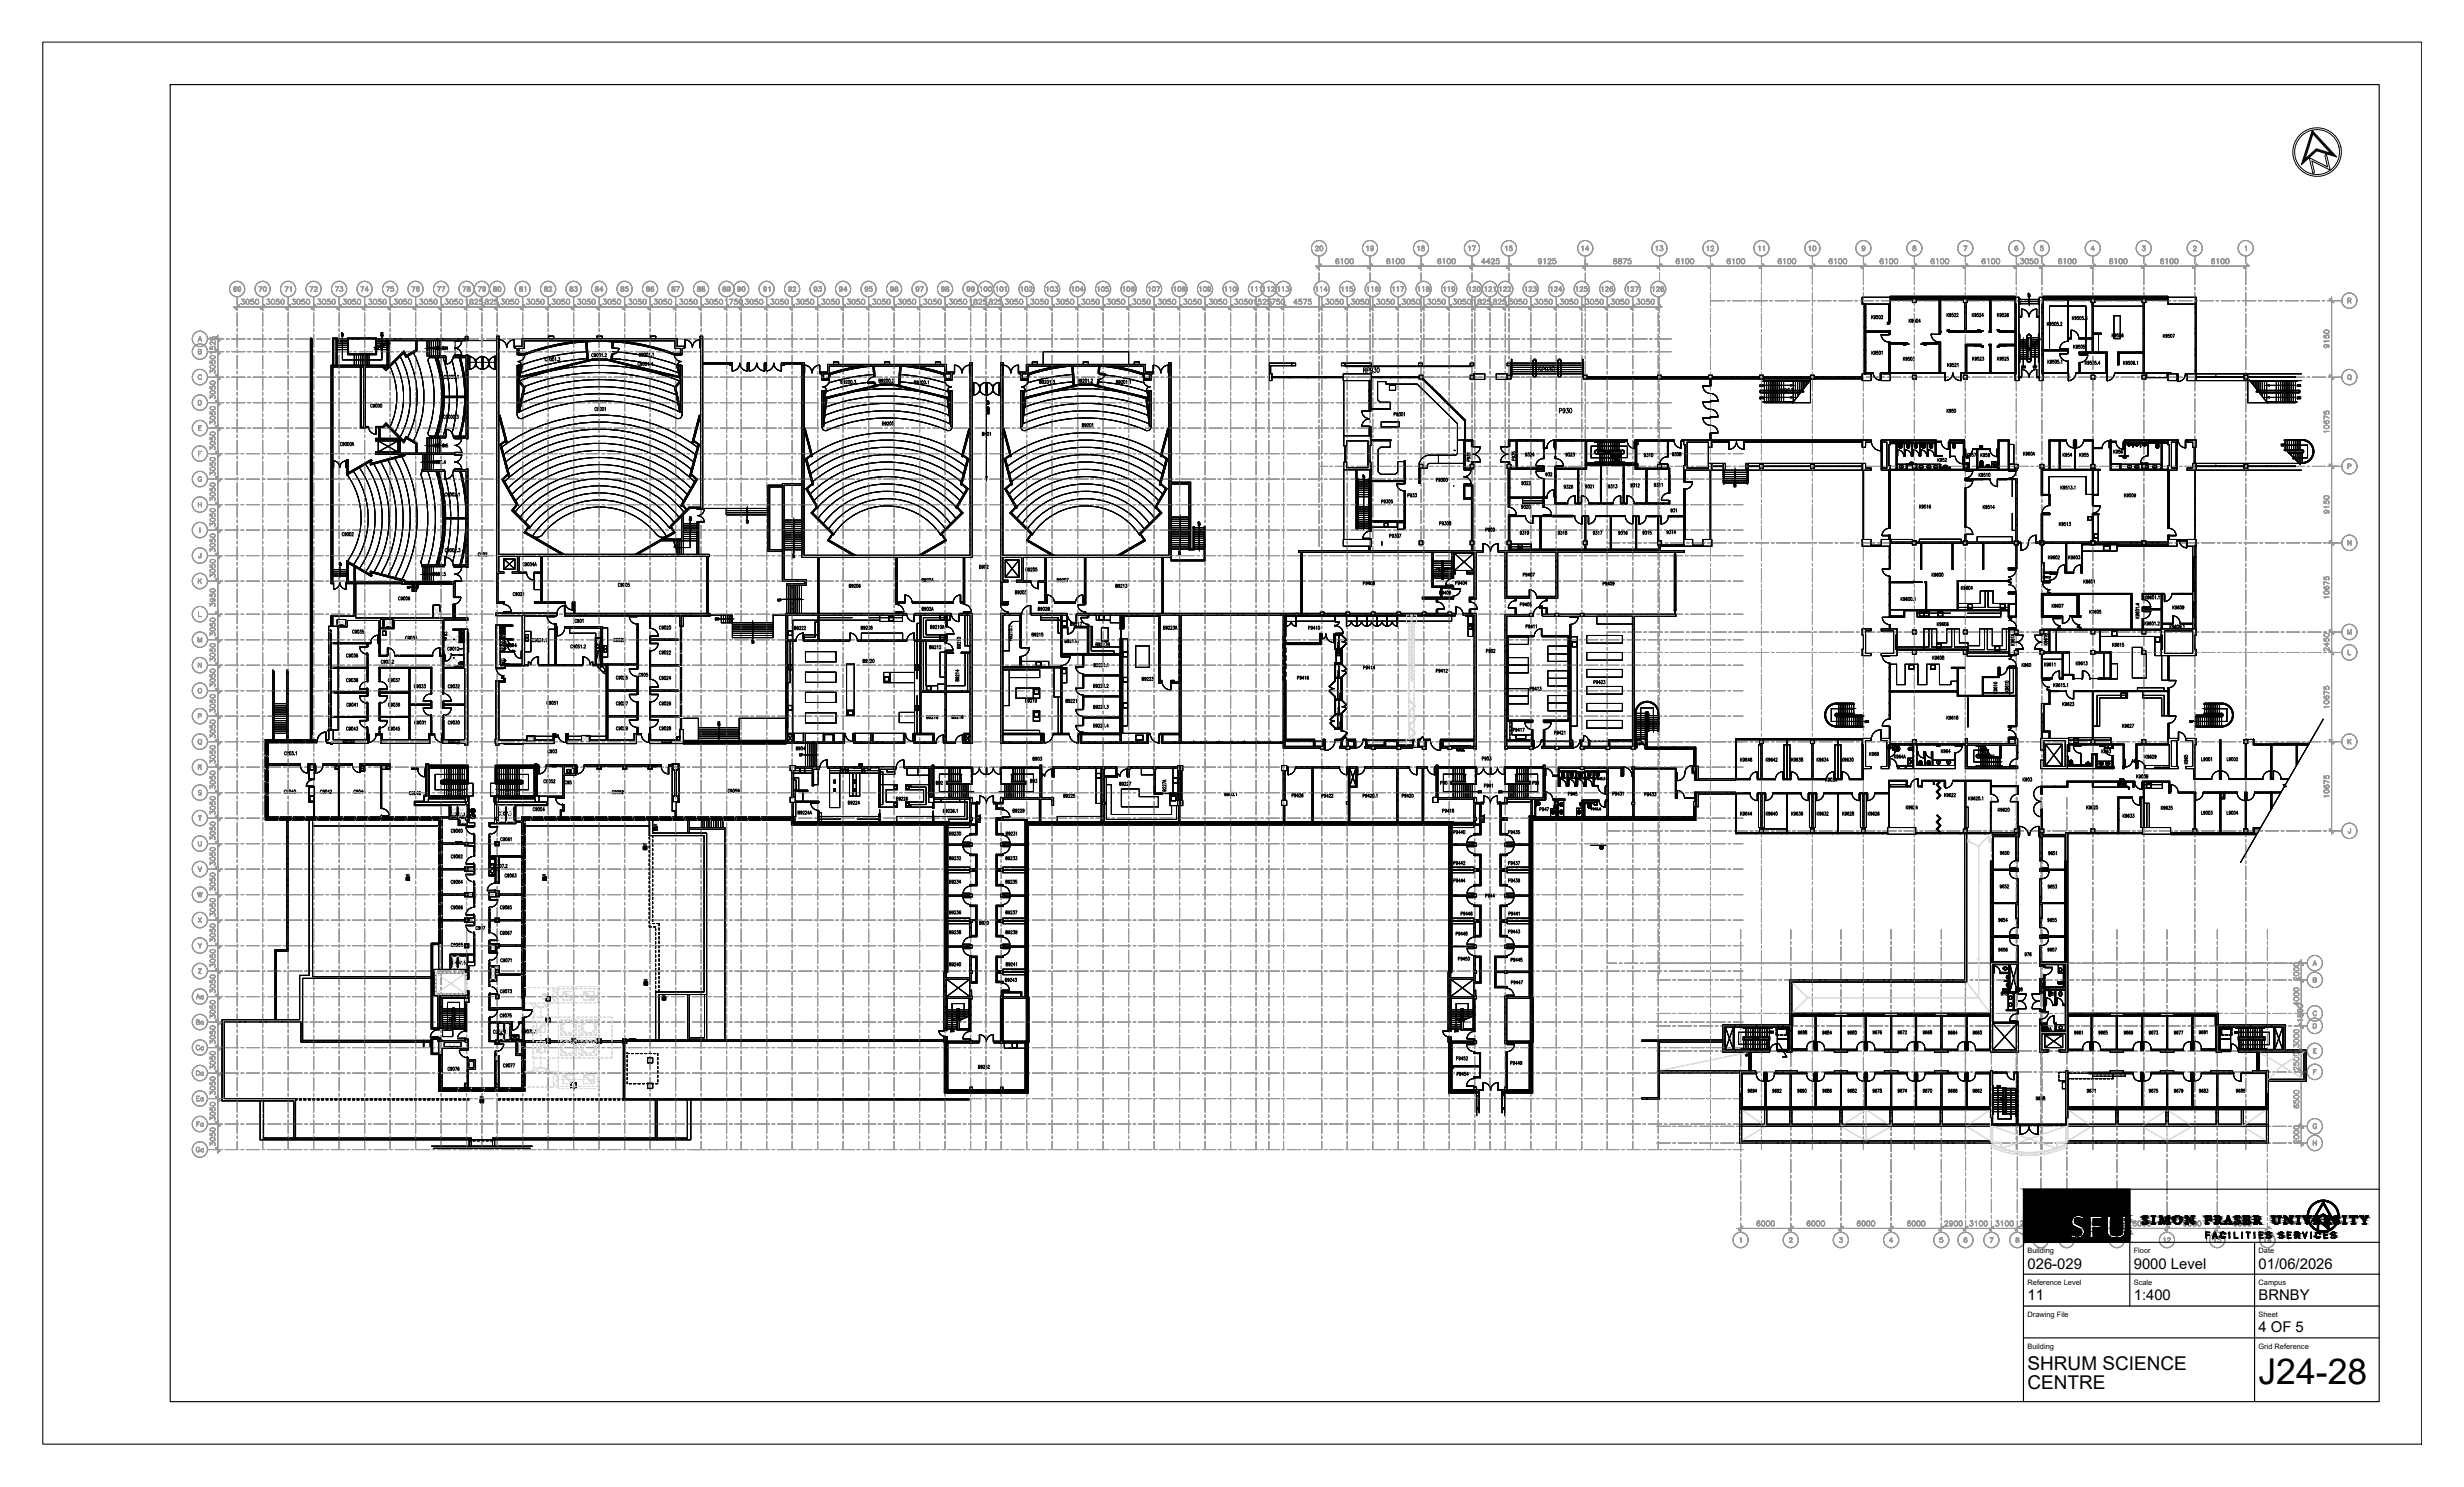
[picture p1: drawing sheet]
<svg xmlns="http://www.w3.org/2000/svg" width="737mm" height="444mm" viewBox="0 0 737 444" stroke-linecap="round" stroke-linejoin="round" font-family="sans-serif">
<defs><g id="words">
<text font-size="10.6" x="675.2" y="413.7">J24-28</text>
<g font-size="5.7">
<text x="606.1" y="409.5">SHRUM SCIENCE</text>
<text x="606.1" y="415.2">CENTRE</text>
</g>
<g font-size="4.4">
<text x="606.1" y="379.2">026-029</text>
<text x="637.9" y="379.2">9000 Level</text>
<text x="675.2" y="379.2">01/06/2026</text>
<text x="606.1" y="388.7">11</text>
<text x="637.9" y="388.7">1:400</text>
<text x="675.2" y="388.7">BRNBY</text>
<text x="675.2" y="398.1">4 OF 5</text>
</g>
<g font-size="2.2">
<text x="606.1" y="374.5">Building</text>
<text x="637.9" y="374.5">Floor</text>
<text x="675.2" y="374.5">Date</text>
<text x="606.1" y="384.1">Reference Level</text>
<text x="637.9" y="384.1">Scale</text>
<text x="675.2" y="384.1">Campus</text>
<text x="606.1" y="393.6">Drawing File</text>
<text x="675.2" y="393.6">Sheet</text>
<text x="606.1" y="403.1">Building</text>
<text x="675.2" y="403.1">Grid Reference</text>
</g>
<g font-size=".8">
<text x="195.5" y="247">RD</text>
<text x="192.3" y="252.7">RD</text>
<text x="121.4" y="261.9">RD</text>
<text x="162.2" y="261.9">RD</text>
<text x="192.5" y="293.2">RD</text>
<text x="198" y="297.7">RD</text>
<text x="143.5" y="328.4">RD</text>
</g>
<text font-size=".8" fill="#dcdcdc" x="162.2" y="299">RD</text>
<g font-size=".5">
<text x="139.1" y="236.2">DN</text>
<text x="148.2" y="236.2">DN</text>
<text x="133.3" y="308">DN</text>
</g>
</g></defs>
<!-- layer: FP005_9|SGRID -->
<g fill="none" stroke="#989898" stroke-width=".3">
<path d="M393.3 73.9l.3-.4 .5 .3-.9 1.1h.9M394.7 73.6l.2-.1a.73 .73 0 0 1 .5 .7 .73 .73 0 0 1-.5 .7l-.3-.3zM408.6 73.8l.3-.3v1.4M410.5 74a.43 .43 0 0 1-.6 .3 .43 .43 0 0 1-.1-.6 .43 .43 0 0 1 .7 .1l-.1 1.1h-.4l-.2-.2M423.8 73.8l.3-.3v1.4M425.1 73.6v.4l.7 .5a.44 .44 0 0 1-.5 .5 .44 .44 0 0 1-.3-.6l.8-.5-.3-.4zM439 73.8l.4-.3v1.4M440.1 73.5h1l-.7 1.4M450.1 73.8l.3-.3v1.4M452 73.5h-.6l-.1 .6a.49 .49 0 0 1 .7 0 .49 .49 0 0 1-.1 .8 .49 .49 0 0 1-.7-.3M472.9 73.8l.3-.3v1.4M474.9 74.5h-.9l.6-1v1.4"/>
<path d="M495.1 73.8l.3-.3v1.4M496.3 73.5h.7l-.3 .6a.45 .45 0 0 1 .4 .4 .45 .45 0 0 1-.4 .5 .45 .45 0 0 1-.5-.4M510.3 73.8l.4-.3v1.4M511.5 73.9l.3-.4 .5 .3-.9 1.1h1M525.8 73.8l.3-.3v1.4M527.1 73.8l.3-.3v1.4M540.8 73.8l.3-.3v1.4M542.1 73.6a.62 .62 0 0 1 .7 .6 .62 .62 0 0 1-.7 .7l-.2-.5zM557.5 74a.42 .42 0 0 1-.6 .4 .42 .42 0 0 1-.2-.6 .42 .42 0 0 1 .7 0l.1 .6-.2 .5-.6-.2M572 73.6v.4l.8 .5a.44 .44 0 0 1-.5 .5 .44 .44 0 0 1-.4-.6l.8-.5-.3-.4zM587.1 73.5h.9l-.7 1.4M603.1 73.8v-.2a.62 .62 0 0 0-.7 .6 .62 .62 0 0 0 .6 .7 .42 .42 0 0 0 0-.8 .42 .42 0 0 0-.6 .4"/>
<path d="M610.7 73.5h-.6l-.1 .6a.49 .49 0 0 1 .8 0 .49 .49 0 0 1-.2 .8 .49 .49 0 0 1-.7-.3M626.2 74.5h-1.1l.7-1v1.4M640.5 73.5h.8l-.4 .6a.45 .45 0 0 1 .4 .4 .45 .45 0 0 1-.4 .5 .45 .45 0 0 1-.5-.4M655.7 73.9l.3-.4 .5 .3-.8 1.1h.9M671.2 73.8l.3-.3v1.4M70.7 85.9l-.1-.1a.62 .62 0 0 0-.8 .5 .62 .62 0 0 0 .7 .7 .42 .42 0 0 0 0-.7 .42 .42 0 0 0-.6 .3M71.9 86.2a.43 .43 0 0 1-.6 .3 .43 .43 0 0 1-.1-.7 .43 .43 0 0 1 .7 .1v.3a.63 .63 0 0 1-.5 .9l-.2-.2M77.4 85.7h.9l-.6 1.4M78.9 85.8a.62 .62 0 0 1 .7 .6 .62 .62 0 0 1-.7 .6l-.2-.5zM85.2 85.7h.9l-.6 1.4M86.7 86l.3-.3v1.4M92.6 85.7h1l-.7 1.4"/>
<path d="M94 86l.5-.3 .3 .4-.9 1h1M100.2 85.7h1l-.7 1.4M101.7 85.7h.7l-.4 .5a.45 .45 0 0 1 .3 .8 .45 .45 0 0 1-.7-.2M107.9 85.7h.9l-.7 1.4M110.2 86.6h-1l.6-.9v1.4M115.5 85.7h.9l-.6 1.4M117.6 85.7h-.7v.6a.49 .49 0 0 1 .7 0 .49 .49 0 0 1-.1 .7 .49 .49 0 0 1-.7-.2M123.1 85.7h.9l-.6 1.4M125.3 85.9l-.1-.1a.62 .62 0 0 0-.7 .5 .62 .62 0 0 0 .6 .7 .42 .42 0 0 0 0-.7 .42 .42 0 0 0-.6 .3M130.7 85.7h1l-.7 1.4M132 85.7h1l-.7 1.4M138.3 85.7h1l-.7 1.4"/>
<path d="M139.8 85.8v.4a.58 .58 0 0 1 .6 .2 .58 .58 0 0 1 .1 .6h-.7a.58 .58 0 0 1 0-.6 .58 .58 0 0 1 .7-.2v-.4zM143 85.7h.9l-.7 1.4M145.1 86.2a.43 .43 0 0 1-.6 .3 .43 .43 0 0 1-.1-.7 .43 .43 0 0 1 .7 .1v.3a.63 .63 0 0 1-.5 .9l-.2-.2M147.7 85.8v.4l.7 .4a.44 .44 0 0 1-.5 .5 .44 .44 0 0 1-.3-.6l.8-.5-.3-.3zM149 85.8a.62 .62 0 0 1 .7 .6 .62 .62 0 0 1-.7 .6l-.2-.5zM155.4 85.8v.4a.58 .58 0 0 1 .7 .2 .58 .58 0 0 1 0 .6l-.4 .1-.4-.3 .2-.4 .7-.4-.3-.3zM156.8 86l.3-.3v1.4M162.9 85.8v.4l.8 .4a.44 .44 0 0 1-.5 .5 .44 .44 0 0 1-.4-.6l.8-.5-.3-.3zM164.1 86l.5-.3 .3 .4-.9 1h1M170.5 85.8v.4l.8 .4a.44 .44 0 0 1-.5 .5 .44 .44 0 0 1-.4-.6l.8-.5-.3-.3zM171.8 85.7h.7l-.4 .5a.45 .45 0 0 1 .3 .8 .45 .45 0 0 1-.7-.2M178.1 85.8l.1 .4a.46 .46 0 0 1 .6 .3 .46 .46 0 0 1-.2 .6h-.3a.46 .46 0 0 1-.3-.6 .46 .46 0 0 1 .6-.3l.1-.4z"/>
<path d="M180.3 86.6h-1l.6-.9v1.4M185.8 85.8v.4l.7 .4a.44 .44 0 0 1-.5 .5 .44 .44 0 0 1-.3-.6l.8-.5-.3-.3zM187.7 85.7h-.7v.6a.49 .49 0 0 1 .7 0 .49 .49 0 0 1-.1 .7 .49 .49 0 0 1-.7-.2M193.4 85.8v.4l.7 .4a.44 .44 0 0 1-.5 .5 .44 .44 0 0 1-.3-.6l.8-.5-.3-.3zM195.4 85.9l-.1-.1a.62 .62 0 0 0-.7 .5 .62 .62 0 0 0 .6 .7 .42 .42 0 0 0 0-.7 .42 .42 0 0 0-.6 .3M201 85.8v.4l.8 .4a.44 .44 0 0 1-.5 .5 .44 .44 0 0 1-.4-.6l.8-.5-.3-.3zM202.1 85.7h1l-.7 1.4M208.6 85.8v.4l.8 .4a.44 .44 0 0 1-.5 .5 .44 .44 0 0 1-.4-.6l.8-.5-.3-.3zM209.9 85.8v.4a.58 .58 0 0 1 .6 .2 .58 .58 0 0 1 .1 .6h-.7a.58 .58 0 0 1 0-.6 .58 .58 0 0 1 .7-.2v-.4zM216.2 85.8v.4l.8 .4a.44 .44 0 0 1-.5 .5 .44 .44 0 0 1-.3-.6l.8-.5-.3-.3zM218.3 86.2a.43 .43 0 0 1-.6 .3 .43 .43 0 0 1-.2-.7 .43 .43 0 0 1 .7 .1l.1 .3a.63 .63 0 0 1-.5 .9l-.3-.2M221.3 86.2a.43 .43 0 0 1-.6 .3 .43 .43 0 0 1-.1-.7 .43 .43 0 0 1 .7 .1v.3a.63 .63 0 0 1-.5 .9l-.2-.2"/>
<path d="M222 85.8a.62 .62 0 0 1 .7 .6 .62 .62 0 0 1-.7 .6l-.2-.5zM229.2 86.2a.42 .42 0 0 1-.6 .4 .42 .42 0 0 1-.2-.7 .42 .42 0 0 1 .7 0v.9l-.4 .3-.4-.2M229.8 86l.3-.3v1.4M236.6 86.2a.43 .43 0 0 1-.7 .3 .43 .43 0 0 1-.1-.7 .43 .43 0 0 1 .7 .1l.1 .3a.63 .63 0 0 1-.5 .9l-.3-.2M237.1 86l.5-.3 .3 .4-.9 1h1M244.2 86.2a.43 .43 0 0 1-.6 .3 .43 .43 0 0 1-.1-.7 .43 .43 0 0 1 .6 .1l.1 .3a.63 .63 0 0 1-.5 .9l-.3-.2M244.8 85.7h.7l-.4 .5a.46 .46 0 0 1 .4 .7 .46 .46 0 0 1-.7 .1l-.2-.2M251.8 86.2a.43 .43 0 0 1-.7 .3 .43 .43 0 0 1-.1-.7 .43 .43 0 0 1 .7 .1l.1 .3a.63 .63 0 0 1-.6 .9l-.2-.2M253.2 86.6h-1l.7-.9v1.4M259.4 86.2a.43 .43 0 0 1-.6 .3 .43 .43 0 0 1-.1-.7 .43 .43 0 0 1 .7 .1v.3a.63 .63 0 0 1-.5 .9l-.2-.2M260.6 85.7h-.6l-.1 .6a.5 .5 0 0 1 .8-.1 .5 .5 0 0 1-.1 .8 .5 .5 0 0 1-.7-.2M267 86.2a.43 .43 0 0 1-.6 .3 .43 .43 0 0 1-.1-.7 .43 .43 0 0 1 .7 .1v.3a.63 .63 0 0 1-.5 .9l-.2-.2"/>
<path d="M268.4 85.9l-.1-.1a.62 .62 0 0 0-.8 .6 .62 .62 0 0 0 .7 .6 .43 .43 0 0 0 0-.7 .43 .43 0 0 0-.7 .3M274.7 86.2a.43 .43 0 0 1-.7 .3 .43 .43 0 0 1-.1-.7 .43 .43 0 0 1 .7 .1l.1 .3a.63 .63 0 0 1-.5 .9l-.3-.2M275.1 85.7h1l-.7 1.4M282.3 86.2a.43 .43 0 0 1-.6 .3 .43 .43 0 0 1-.1-.7 .43 .43 0 0 1 .6 .1l.1 .3a.63 .63 0 0 1-.5 .9l-.3-.2M282.9 85.8v.4l.8 .4a.46 .46 0 0 1-.5 .5 .46 .46 0 0 1-.4-.6l.8-.5-.3-.3zM289.9 86.2a.42 .42 0 0 1-.5 .4 .42 .42 0 0 1-.2-.7 .42 .42 0 0 1 .7 0v.9l-.3 .3-.5-.2M291.3 86.2a.42 .42 0 0 1-.6 .4 .42 .42 0 0 1-.2-.7 .42 .42 0 0 1 .7 0v.9l-.3 .3-.5-.2M293.1 86l.3-.3v1.4M294.4 85.8a.62 .62 0 0 1 .7 .6 .62 .62 0 0 1-.7 .6l-.2-.5zM295.7 85.8a.62 .62 0 0 1 .7 .6 .62 .62 0 0 1-.7 .6l-.2-.5zM297.9 86l.3-.3v1.4M299.1 85.8a.68 .68 0 0 1 .8 .5 .68 .68 0 0 1-.4 .8l-.5-.3z"/>
<path d="M300.4 86l.4-.3v1.4M305.3 86l.3-.3v1.4M306.6 85.8a.62 .62 0 0 1 .7 .6 .62 .62 0 0 1-.7 .6l-.2-.5zM307.8 86l.5-.3 .2 .4-.8 1h.9M312.9 86l.3-.3v1.4M314.2 85.8a.62 .62 0 0 1 .7 .6 .62 .62 0 0 1-.7 .6l-.2-.5zM315.4 85.7h.7l-.3 .5a.45 .45 0 0 1 .3 .8 .45 .45 0 0 1-.8-.2M320.5 86l.3-.3v1.4M321.8 85.8a.62 .62 0 0 1 .7 .6 .62 .62 0 0 1-.7 .6l-.2-.5zM323.9 86.6h-1l.7-.9v1.4M328.1 86l.4-.3v1.4M329.4 85.8a.62 .62 0 0 1 .8 .6 .62 .62 0 0 1-.8 .6l-.2-.5z"/>
<path d="M331.3 85.7h-.6l-.1 .6a.49 .49 0 0 1 .8 0 .49 .49 0 0 1-.1 .7 .49 .49 0 0 1-.8-.2M335.7 86l.4-.3v1.4M337.1 85.8a.62 .62 0 0 1 .7 .6 .62 .62 0 0 1-.7 .6l-.3-.5zM339 85.9v-.1a.68 .68 0 0 0-.9 .5 .68 .68 0 0 0 .5 .8 .42 .42 0 0 0 .5-.4 .42 .42 0 0 0-.4-.5 .42 .42 0 0 0-.5 .4M343.4 86l.3-.3v1.4M344.7 85.8a.62 .62 0 0 1 .7 .6 .62 .62 0 0 1-.7 .6l-.2-.5zM345.8 85.7h.9l-.7 1.4M351 86l.3-.3v1.4M352.3 85.8a.62 .62 0 0 1 .7 .6 .62 .62 0 0 1-.7 .6l-.2-.5zM353.5 85.8v.4a.58 .58 0 0 1 .7 .2 .58 .58 0 0 1 0 .6l-.5 .1-.3-.3 .2-.4 .6-.4-.2-.3zM358.6 86l.3-.3v1.4M360 85.8a.62 .62 0 0 1 .7 .6 .62 .62 0 0 1-.7 .6l-.3-.5z"/>
<path d="M361.9 86.2a.42 .42 0 0 1-.5 .4 .42 .42 0 0 1-.3-.7 .42 .42 0 0 1 .7 0v.9l-.3 .3-.4-.2M366.2 86l.4-.3v1.4M367.5 86l.4-.3v1.4M368.9 85.8a.62 .62 0 0 1 .7 .6 .62 .62 0 0 1-.7 .6l-.3-.5zM374.1 86l.3-.3v1.4M375.4 86l.3-.3v1.4M376.6 86l.4-.3v1.4M377.7 86l.3-.3v1.4M379 86l.3-.3v1.4M380.2 86l.5-.3 .2 .4-.8 1h.9M382.1 86l.3-.3v1.4M383.3 86l.4-.3v1.4"/>
<path d="M384.6 85.7h.7l-.4 .5a.45 .45 0 0 1 .5 .4 .45 .45 0 0 1-.4 .5 .45 .45 0 0 1-.5-.3M393.4 86l.3-.3v1.4M394.8 86l.3-.3v1.4M396.8 86.6h-.9l.6-.9v1.4M401.1 86l.3-.3v1.4M402.4 86l.3-.3v1.4M404.3 85.7h-.7v.6a.48 .48 0 0 1 .7 0 .48 .48 0 0 1-.1 .7 .48 .48 0 0 1-.7-.2M408.7 86l.3-.3v1.4M410 86l.3-.3v1.4M412 85.9l-.1-.1a.62 .62 0 0 0-.7 .6 .62 .62 0 0 0 .7 .6 .43 .43 0 0 0-.1-.7 .43 .43 0 0 0-.6 .3M416.3 86l.3-.3v1.4M417.6 86l.4-.3v1.4"/>
<path d="M418.8 85.7h.9l-.7 1.4M424 86l.3-.3v1.4M425.2 86l.4-.3v1.4M426.5 85.8l.1 .4a.46 .46 0 0 1 .6 .3 .46 .46 0 0 1-.2 .6h-.3a.46 .46 0 0 1-.3-.6 .46 .46 0 0 1 .6-.3l.1-.4zM431.6 86l.3-.3v1.4M432.9 86l.3-.3v1.4M434.8 86.2a.43 .43 0 0 1-.6 .3 .43 .43 0 0 1-.1-.7 .43 .43 0 0 1 .7 .1v.3a.63 .63 0 0 1-.5 .9l-.2-.2M439.2 86l.3-.3v1.4M440.4 86l.1-.2 .4-.1 .3 .4-.9 1h.9M441.8 85.8a.68 .68 0 0 1 .8 .5 .68 .68 0 0 1-.5 .8l-.4-.3zM443.9 86l.4-.3v1.4M445.1 86l.5-.3 .3 .4-.8 1h.9"/>
<path d="M446.6 86l.3-.3v1.4M448.4 86l.2-.3v1.4M449.5 86l.1-.2 .4-.1 .3 .4-.8 1h.8M450.8 86l.3-.3h.3l.2 .4-.8 1h.9M456 86l.3-.3v1.4M457.1 86l.1-.2 .5-.1 .2 .4-.8 1h.9M458.5 85.7h.7l-.4 .5a.45 .45 0 0 1 .5 .4 .45 .45 0 0 1-.4 .5 .45 .45 0 0 1-.5-.3M463.6 86l.3-.3v1.4M464.7 86l.5-.3 .3 .4-.8 1h.9M466.9 86.6h-.9l.6-.9v1.4M471.2 86l.3-.3v1.4M472.4 86l.1-.2 .4-.1 .3 .4-.9 1h.9"/>
<path d="M474.4 85.7h-.6l-.1 .6a.48 .48 0 0 1 .7 0 .48 .48 0 0 1-.1 .7 .48 .48 0 0 1-.7-.2M478.8 86l.3-.3v1.4M480 86l.1-.2 .4-.1 .3 .4-.9 1h.9M482.1 85.9l-.1-.1a.62 .62 0 0 0-.7 .6 .62 .62 0 0 0 .7 .6 .43 .43 0 0 0-.1-.7 .43 .43 0 0 0-.6 .3M486.5 86l.2-.3v1.4M487.6 86l.1-.2 .4-.1 .3 .4-.8 1h.8M488.9 85.7h.9l-.7 1.4M494.1 86l.3-.3v1.4M495.2 86l.1-.2 .5-.1 .2 .4-.8 1h.9M496.6 85.8l.1 .4a.46 .46 0 0 1 .6 .3 .46 .46 0 0 1-.2 .6h-.3a.46 .46 0 0 1-.3-.6 .46 .46 0 0 1 .6-.3l.1-.4zM701.9 89.8h.8l.1-.3-.3-.3h-.6v1.4M702.4 89.8l.4 .8"/>
<path d="M59.2 102l.6-1.4 .5 1.4M59.3 119.7h.5a.74 .74 0 0 1 .4 .7 .74 .74 0 0 1-.4 .6h-.5zM59.3 105.1l.8-.1 .1-.4-.9-.1v1.3l.9-.1v-.5l-.3-.1M59.4 101.5h.7M60.2 112.4a.51 .51 0 0 0-.5-.3 .51 .51 0 0 0-.4 .5v.3a.5 .5 0 0 0 .4 .5 .5 .5 0 0 0 .5-.3M702.4 113.2l.4 .4M59.4 135.6h.5M59.4 127.9h.5M60.2 134.9h-.8v1.4M60.2 127.3h-.8v1.4h.8M701.9 139.4h.8v-.6l-.8-.1v1.4M59.3 150.2v1.3"/>
<path d="M59.3 150.8h.9M59.8 157.8v1.3M60.2 150.2v1.3M60.2 142.8a.51 .51 0 0 0-.5-.3 .51 .51 0 0 0-.4 .6v.3a.49 .49 0 0 0 .5 .5 .49 .49 0 0 0 .4-.5h-.3M59.3 173v1.4M59.6 173.6l.6 .8M60.1 165.4l-.1 1.2-.4 .1-.2-.4M60.2 173l-.9 .9M702.8 161.6v1.4l-.9-1.4v1.4M59.2 191.9v-1.3l.6 1.3 .5-1.3v1.3M59.4 182.9v1.4h.8M60.2 198.2v1.3l-.9-1.3v1.3"/>
<path d="M701.8 189.6v-1.4l.6 1.4 .5-1.4v1.4M702 194.3v1.4h.7M59.3 214.1l.9-.1v-.5l-.9-.1v1.4M59.4 206l.1-.2a.62 .62 0 0 1 .8 .7 .62 .62 0 0 1-.9 .4zM59.3 229.3l.8-.1 .1-.4-.9-.1v1.3M59.4 221.2l.1-.1a.62 .62 0 0 1 .8 .6 .62 .62 0 0 1-.9 .5zM59.8 229.3l.4 .7M59.8 222.1l.4 .4M60.2 236.4l-.3-.1-.6 .1 .1 .3 .8 .4-.1 .5-.8-.2M701.9 221v1.4M702.2 221.6l.6 .8M702.8 221l-.9 .9"/>
<path d="M59.2 259.1l.6 1.4 .5-1.4M59.3 251.5l.1 1.2 .3 .2 .5-.2v-1.2M59.3 243.9h.9M59.8 243.9v1.4M702.7 247.7l-.1 1.2-.3 .2-.3-.5M59.1 266.8l.3 1.3 .4-1.3 .3 1.3 .3-1.3M59.3 274.4l.9 1.3M60.2 274.4l-.9 1.3M58.7 298.6l.5-1.4 .6 1.4M58.9 298.1h.7M59.2 282l.6 .6v.8M59.3 289.6h.9l-.9 1.4h.9"/>
<path d="M60.3 282l-.5 .6M60.8 297.9a.42 .42 0 0 0-.6-.1 .42 .42 0 0 0 0 .6 .42 .42 0 0 0 .6 0M60.8 297.7v.9M691.5 288.6l.5-1.4 .5 1.4M691.6 292.9l.7-.1 .1-.4-.8-.2v1.4l.8-.1v-.5l-.2-.1M691.7 288.2h.6M58.7 305.5l.8-.1 .1-.3-.1-.2h-.8v1.3l.9-.1v-.4l-.3-.2M59.6 312.8a.51 .51 0 0 0-.5-.3 .51 .51 0 0 0-.4 .5v.3a.5 .5 0 0 0 .4 .5 .5 .5 0 0 0 .5-.3M60.8 305.5a.42 .42 0 0 0-.6-.1 .42 .42 0 0 0 0 .7 .42 .42 0 0 0 .6-.1M60.8 305.3v.9M60.8 313.1a.42 .42 0 0 0-.6 0 .42 .42 0 0 0 0 .6 .42 .42 0 0 0 .6-.1M60.8 312.9v.9"/>
<path d="M691.6 306h.4a.74 .74 0 0 1 .5 .7 .74 .74 0 0 1-.5 .7h-.4zM691.6 314.2h.5M692.4 313.5h-.8v1.3h.8M692.4 319.8h-.8v1.3M692.5 302.6a.63 .63 0 0 0-1 0 .63 .63 0 0 0 .3 .9l.4 .1 .3-.3M58.7 320.1h.5a.71 .71 0 0 1 .5 .7 .71 .71 0 0 1-.5 .7h-.5zM58.8 328.4h.5M58.8 336h.6M59.6 327.7h-.8v1.4h.8M59.6 335.3h-.8v1.4M60.7 336a.44 .44 0 0 0-.7-.1 .44 .44 0 0 0 0 .7 .44 .44 0 0 0 .7-.1M60.7 335.8v.9"/>
<path d="M60.7 328.4a.44 .44 0 0 0-.6-.1 .44 .44 0 0 0 0 .6 .44 .44 0 0 0 .6 0M60.7 328.1v1M60.8 320.7a.42 .42 0 0 0-.6 0 .42 .42 0 0 0 0 .6 .42 .42 0 0 0 .6-.1M60.8 320.5v1M691.6 320.4h.5M692.5 336.3a.51 .51 0 0 0-.6-.3 .51 .51 0 0 0-.4 .5v.4a.49 .49 0 0 0 .5 .5 .49 .49 0 0 0 .5-.5h-.3M59.6 343.3a.51 .51 0 0 0-.5-.3 .51 .51 0 0 0-.4 .5v.3a.49 .49 0 0 0 .5 .5 .49 .49 0 0 0 .4-.5h-.2M60.8 343.6a.42 .42 0 0 0-.6-.1 .42 .42 0 0 0 0 .7 .42 .42 0 0 0 .6-.1M60.8 343.4v.9M691.6 341v1.4M691.6 341.6h.8M692.4 341v1.4"/>
<path d="M520.2 370.3l.3-.3v1.4M535 370.3l.2-.3 .5 .3-.1 .4-.7 .7h.9M550 370h.7l-.4 .5a.46 .46 0 0 1 .4 .8 .46 .46 0 0 1-.8-.2M565.8 370.9h-.9l.6-.9v1.4M580.7 370h-.7v.6a.49 .49 0 0 1 .7 0 .49 .49 0 0 1-.1 .7 .49 .49 0 0 1-.7-.2M588 370.2l-.1-.2a.64 .64 0 0 0-.7 .7 .64 .64 0 0 0 .6 .6 .43 .43 0 0 0 0-.7 .43 .43 0 0 0-.6 .3M594.9 370h.9l-.6 1.4M602.8 370l-.1 .3a.71 .71 0 0 1 .7 1l-.7-.1v-.4l.8-.5-.1-.3zM610.5 370.5a.43 .43 0 0 1-.5 .3 .43 .43 0 0 1-.3-.5 .43 .43 0 0 1 .6-.3 .64 .64 0 0 1 .3 .9 .64 .64 0 0 1-.9 .3M616.8 370.3l.4-.3v1.4M618.2 370a.64 .64 0 0 1 .7 .7 .64 .64 0 0 1-.7 .6l-.3-.5zM632 370.3l.4-.3v1.4"/>
<path d="M633.3 370.3l.3-.3v1.4M646.9 370.3l.2-.3v1.4M648 370.3l.1-.3h.6l.1 .4-.8 1h.8M661.8 370.3l.4-.3v1.4M663.1 370h.7l-.4 .5a.46 .46 0 0 1 .3 .8 .46 .46 0 0 1-.8-.2M676.8 370.3l.3-.3v1.4M678.9 370.9h-1l.7-.9v1.4"/>
<circle cx="394.3" cy="74.2" r="2.29"/>
<circle cx="409.5" cy="74.2" r="2.29"/>
<circle cx="424.8" cy="74.2" r="2.29"/>
<circle cx="440" cy="74.2" r="2.29"/>
<circle cx="451.1" cy="74.2" r="2.29"/>
<circle cx="473.9" cy="74.2" r="2.29"/>
<circle cx="496.1" cy="74.2" r="2.29"/>
<circle cx="511.3" cy="74.2" r="2.29"/>
<circle cx="526.5" cy="74.2" r="2.29"/>
<circle cx="541.8" cy="74.2" r="2.29"/>
<circle cx="557" cy="74.2" r="2.29"/>
<circle cx="572.3" cy="74.2" r="2.29"/>
<circle cx="587.5" cy="74.2" r="2.29"/>
<circle cx="602.7" cy="74.2" r="2.29"/>
<circle cx="610.4" cy="74.2" r="2.29"/>
<circle cx="625.6" cy="74.2" r="2.29"/>
<circle cx="640.8" cy="74.2" r="2.29"/>
<circle cx="656.1" cy="74.2" r="2.29"/>
<circle cx="671.3" cy="74.2" r="2.29"/>
<circle cx="70.9" cy="86.4" r="2.29"/>
<circle cx="78.5" cy="86.4" r="2.29"/>
<circle cx="86.1" cy="86.4" r="2.29"/>
<circle cx="93.7" cy="86.4" r="2.29"/>
<circle cx="101.3" cy="86.4" r="2.29"/>
<circle cx="109" cy="86.4" r="2.29"/>
<circle cx="116.6" cy="86.4" r="2.29"/>
<circle cx="124.2" cy="86.4" r="2.29"/>
<circle cx="131.8" cy="86.4" r="2.29"/>
<circle cx="139.4" cy="86.4" r="2.29"/>
<circle cx="144" cy="86.4" r="2.29"/>
<circle cx="148.6" cy="86.4" r="2.29"/>
<circle cx="156.2" cy="86.4" r="2.29"/>
<circle cx="163.8" cy="86.4" r="2.29"/>
<circle cx="171.4" cy="86.4" r="2.29"/>
<circle cx="179.1" cy="86.4" r="2.29"/>
<circle cx="186.7" cy="86.4" r="2.29"/>
<circle cx="194.3" cy="86.4" r="2.29"/>
<circle cx="201.9" cy="86.4" r="2.29"/>
<circle cx="209.5" cy="86.4" r="2.29"/>
<circle cx="217.2" cy="86.4" r="2.29"/>
<circle cx="221.5" cy="86.4" r="2.29"/>
<circle cx="229.2" cy="86.4" r="2.29"/>
<circle cx="236.8" cy="86.4" r="2.29"/>
<circle cx="244.4" cy="86.4" r="2.29"/>
<circle cx="252" cy="86.4" r="2.29"/>
<circle cx="259.6" cy="86.4" r="2.29"/>
<circle cx="267.3" cy="86.4" r="2.29"/>
<circle cx="274.9" cy="86.4" r="2.29"/>
<circle cx="282.5" cy="86.4" r="2.29"/>
<circle cx="290.1" cy="86.4" r="2.29"/>
<circle cx="294.7" cy="86.4" r="2.29"/>
<circle cx="299.3" cy="86.4" r="2.29"/>
<circle cx="306.9" cy="86.4" r="2.29"/>
<circle cx="314.5" cy="86.4" r="2.29"/>
<circle cx="322.1" cy="86.4" r="2.29"/>
<circle cx="329.7" cy="86.4" r="2.29"/>
<circle cx="337.4" cy="86.4" r="2.29"/>
<circle cx="345" cy="86.4" r="2.29"/>
<circle cx="352.6" cy="86.4" r="2.29"/>
<circle cx="360.2" cy="86.4" r="2.29"/>
<circle cx="367.8" cy="86.4" r="2.29"/>
<circle cx="375.5" cy="86.4" r="2.29"/>
<circle cx="379.3" cy="86.4" r="2.29"/>
<circle cx="383.7" cy="86.4" r="2.29"/>
<circle cx="395.1" cy="86.4" r="2.29"/>
<circle cx="402.7" cy="86.4" r="2.29"/>
<circle cx="410.3" cy="86.4" r="2.29"/>
<circle cx="418" cy="86.4" r="2.29"/>
<circle cx="425.6" cy="86.4" r="2.29"/>
<circle cx="433.2" cy="86.4" r="2.29"/>
<circle cx="440.8" cy="86.4" r="2.29"/>
<circle cx="445.4" cy="86.4" r="2.29"/>
<circle cx="450" cy="86.4" r="2.29"/>
<circle cx="457.6" cy="86.4" r="2.29"/>
<circle cx="465.2" cy="86.4" r="2.29"/>
<circle cx="472.8" cy="86.4" r="2.29"/>
<circle cx="480.4" cy="86.4" r="2.29"/>
<circle cx="488.1" cy="86.4" r="2.29"/>
<circle cx="495.7" cy="86.4" r="2.29"/>
<circle cx="702.3" cy="89.9" r="2.29"/>
<circle cx="59.7" cy="105.1" r="2.29"/>
<circle cx="59.7" cy="112.7" r="2.29"/>
<circle cx="59.7" cy="101.3" r="2.29"/>
<circle cx="702.3" cy="112.7" r="2.29"/>
<circle cx="702.4" cy="112.7" r=".64"/>
<circle cx="59.7" cy="135.6" r="2.29"/>
<circle cx="59.7" cy="128" r="2.29"/>
<circle cx="59.7" cy="120.3" r="2.29"/>
<circle cx="702.3" cy="139.4" r="2.29"/>
<circle cx="59.7" cy="143.2" r="2.29"/>
<circle cx="59.7" cy="158.4" r="2.29"/>
<circle cx="59.7" cy="150.8" r="2.29"/>
<circle cx="59.7" cy="166.1" r="2.29"/>
<circle cx="59.7" cy="173.7" r="2.29"/>
<circle cx="702.3" cy="162.3" r="2.29"/>
<circle cx="59.7" cy="198.8" r="2.29"/>
<circle cx="59.7" cy="191.2" r="2.29"/>
<circle cx="59.7" cy="183.6" r="2.29"/>
<circle cx="702.3" cy="188.9" r="2.29"/>
<circle cx="702.3" cy="195" r="2.29"/>
<circle cx="59.7" cy="206.5" r="2.29"/>
<circle cx="59.7" cy="214.1" r="2.29"/>
<circle cx="59.7" cy="236.9" r="2.29"/>
<circle cx="59.7" cy="221.7" r="2.29"/>
<circle cx="59.7" cy="229.3" r="2.29"/>
<circle cx="702.3" cy="221.7" r="2.29"/>
<circle cx="59.7" cy="252.2" r="2.29"/>
<circle cx="59.7" cy="259.8" r="2.29"/>
<circle cx="59.7" cy="244.6" r="2.29"/>
<circle cx="702.3" cy="248.4" r="2.29"/>
<circle cx="59.7" cy="275" r="2.29"/>
<circle cx="59.7" cy="267.4" r="2.29"/>
<circle cx="59.7" cy="297.9" r="2.29"/>
<circle cx="59.7" cy="282.7" r="2.29"/>
<circle cx="59.7" cy="290.3" r="2.29"/>
<circle cx="692" cy="292.9" r="2.29"/>
<circle cx="692" cy="287.9" r="2.29"/>
<circle cx="59.7" cy="313.1" r="2.29"/>
<circle cx="59.7" cy="305.5" r="2.29"/>
<circle cx="692" cy="302.9" r="2.29"/>
<circle cx="692" cy="306.7" r="2.29"/>
<circle cx="692" cy="314.1" r="2.29"/>
<circle cx="59.7" cy="320.8" r="2.29"/>
<circle cx="59.7" cy="328.4" r="2.29"/>
<circle cx="59.7" cy="336" r="2.29"/>
<circle cx="692" cy="320.4" r="2.29"/>
<circle cx="692" cy="336.7" r="2.29"/>
<circle cx="59.7" cy="343.6" r="2.29"/>
<circle cx="692" cy="341.7" r="2.29"/>
<circle cx="520.3" cy="370.7" r="2.29"/>
<circle cx="535.3" cy="370.7" r="2.29"/>
<circle cx="550.3" cy="370.7" r="2.29"/>
<circle cx="565.3" cy="370.7" r="2.29"/>
<circle cx="580.3" cy="370.7" r="2.29"/>
<circle cx="587.5" cy="370.7" r="2.29"/>
<circle cx="595.3" cy="370.7" r="2.29"/>
<circle cx="603" cy="370.7" r="2.29"/>
<circle cx="610.1" cy="370.7" r="2.29"/>
<circle cx="617.8" cy="370.7" r="2.29"/>
<circle cx="632.8" cy="370.7" r="2.29"/>
<circle cx="647.8" cy="370.7" r="2.29"/>
<circle cx="662.8" cy="370.7" r="2.29"/>
<circle cx="677.8" cy="370.7" r="2.29"/>
</g>
<!-- layer: FP005_9|SGR -->
<g fill="none" stroke="#989898" stroke-width=".3">
<path d="M394.3 76.5v2.7M394.3 80v.8M409.6 76.5v2.7M409.6 80v.8M424.8 76.5v2.7M424.8 80v.8M440.1 76.5v2.7M440.1 80v.8M451.1 76.5v2.8M473.9 76.5v2.8M496.1 76.5v2.6M496.1 79.9v.8"/>
<path d="M511.3 76.5v2.2M511.3 79.5v.8M526.6 76.5v2.2M526.6 79.5v.8M541.8 76.5v2.2M541.8 79.5v.8M557.1 76.5v2.2M557.1 79.5v.8M572.3 76.5v2.2M572.3 79.5v.8M587.5 76.5v2.2M587.5 79.5v.8"/>
<path d="M602.8 76.5v2.2M602.8 79.5v.8M610.4 76.5v2.2M610.4 79.5v.8M625.6 76.5v2.2M625.6 79.5v.8M640.9 76.5v2.2M640.9 79.5v.8M656.1 76.5v2.2M656.1 79.5v.8M671.4 76.5v2.2M671.4 79.5v.8"/>
<path d="M70.9 88.7v2.5M70.9 91.9v.8M70.9 93.5v4M70.9 98.3v.8M70.9 99.9v4M78.5 88.7v2.5M78.5 91.9v.8M78.5 93.5v4M78.5 98.3v.8M78.5 99.9v4M86.1 88.7v2.5M86.1 91.9v.8"/>
<path d="M86.1 93.5v4M86.1 98.3v.8M86.1 99.9v4M93.8 88.7v2.5M93.8 91.9v.8M93.8 93.5v4M93.8 98.3v.8M93.8 99.9v4M101.4 88.7v2.5M101.4 91.9v.8M101.4 93.5v4M101.4 98.3v.8"/>
<path d="M101.4 99.9v4M109 88.7v2.5M109 91.9v.8M109 93.5v4M109 98.3v.8M109 99.9v4M116.6 88.7v2.5M116.6 91.9v.8M116.6 93.5v4M116.6 98.3v.8M116.6 99.9v4M124.2 88.7v2.5"/>
<path d="M124.2 91.9v.8M124.2 93.5v4M124.2 98.3v.8M124.2 99.9v4M131.9 88.7v2.5M131.9 91.9v.8M131.9 93.5v4M131.9 98.3v.8M131.9 99.9v4M139.5 88.7v2.5M139.5 91.9v.8M139.5 93.5v4"/>
<path d="M139.5 98.3v.8M139.5 99.9v4M144.1 88.7v2.5M144.1 91.9v.8M144.1 93.5v4M144.1 98.3v.8M144.1 99.9v4M148.6 88.7v2.5M148.6 91.9v.8M148.6 93.5v4M148.6 98.3v.8M148.6 99.9v4"/>
<path d="M156.3 88.7v2.5M156.3 91.9v.8M156.3 93.5v4M156.3 98.3v.8M156.3 99.9v4M163.9 88.7v2.5M163.9 91.9v.8M163.9 93.5v4M163.9 98.3v.8M163.9 99.9v4M171.5 88.7v2.5M171.5 91.9v.8"/>
<path d="M171.5 93.5v4M171.5 98.3v.8M171.5 99.9v4M179.1 88.7v2.5M179.1 91.9v.8M179.1 93.5v4M179.1 98.3v.8M179.1 99.9v4M186.7 88.7v2.5M186.7 91.9v.8M186.7 93.5v4M186.7 98.3v.8"/>
<path d="M186.7 99.9v4M194.4 88.7v2.5M194.4 91.9v.8M194.4 93.5v4M194.4 98.3v.8M194.4 99.9v4M202 88.7v2.5M202 91.9v.8M202 93.5v4M202 98.3v.8M202 99.9v4M209.6 88.7v2.5"/>
<path d="M209.6 91.9v.8M209.6 93.5v4M209.6 98.3v.8M209.6 99.9v4M217.2 88.7v2.5M217.2 91.9v.8M217.2 93.5v4M217.2 98.3v.8M217.2 99.9v4M221.6 88.7v2.5M221.6 91.9v.8M221.6 93.5v4"/>
<path d="M221.6 98.3v.8M221.6 99.9v4M229.2 88.7v2.5M229.2 91.9v.8M229.2 93.5v4M229.2 98.3v.8M229.2 99.9v4M236.8 88.7v2.5M236.8 91.9v.8M236.8 93.5v4M236.8 98.3v.8M236.8 99.9v4"/>
<path d="M244.4 88.7v2.5M244.4 91.9v.8M244.4 93.5v4M244.4 98.3v.8M244.4 99.9v4M252.1 88.7v2.5M252.1 91.9v.8M252.1 93.5v4M252.1 98.3v.8M252.1 99.9v4M259.7 88.7v2.5M259.7 91.9v.8"/>
<path d="M259.7 93.5v4M259.7 98.3v.8M259.7 99.9v4M267.3 88.7v2.5M267.3 91.9v.8M267.3 93.5v4M267.3 98.3v.8M267.3 99.9v4M274.9 88.7v2.5M274.9 91.9v.8M274.9 93.5v4M274.9 98.3v.8"/>
<path d="M274.9 99.9v4M282.5 88.7v2.5M282.5 91.9v.8M282.5 93.5v4M282.5 98.3v.8M282.5 99.9v4M290.2 88.7v2.5M290.2 91.9v.8M290.2 93.5v4M290.2 98.3v.8M290.2 99.9v4M294.7 88.7v2.5"/>
<path d="M294.7 91.9v.8M294.7 93.5v4M294.7 98.3v.8M294.7 99.9v4M299.3 88.7v2.5M299.3 91.9v.8M299.3 93.5v4M299.3 98.3v.8M299.3 99.9v4M306.9 88.7v2.5M306.9 91.9v.8M306.9 93.5v4"/>
<path d="M306.9 98.3v.8M306.9 99.9v4M314.5 88.7v2.5M314.5 91.9v.8M314.5 93.5v4M314.5 98.3v.8M314.5 99.9v4M322.2 88.7v2.5M322.2 91.9v.8M322.2 93.5v4M322.2 98.3v.8M322.2 99.9v4"/>
<path d="M329.8 88.7v2.5M329.8 91.9v.8M329.8 93.5v4M329.8 98.3v.8M329.8 99.9v4M337.4 88.7v2.5M337.4 91.9v.8M337.4 93.5v4M337.4 98.3v.8M337.4 99.9v4M345 88.7v2.5M345 91.9v.8"/>
<path d="M345 93.5v4M345 98.3v.8M345 99.9v4M352.6 88.7v2.5M352.6 91.9v.8M352.6 93.5v4M352.6 98.3v.8M352.6 99.9v4M360.3 88.7v2.5M360.3 91.9v.8M360.3 93.5v4M360.3 98.3v.8"/>
<path d="M360.3 99.9v4M367.9 88.7v2.5M367.9 91.9v.8M367.9 93.5v4M367.9 98.3v.8M367.9 99.9v4M375.5 88.7v2.5M375.5 91.9v.8M375.5 93.5v4M375.5 98.3v.8M375.5 99.9v4M379.3 88.7v2.5"/>
<path d="M379.3 91.9v.8M379.3 93.5v4M379.3 98.3v.8M379.3 99.9v4M383.7 88.7v2.5M383.7 91.9v.8M383.7 93.5v4M383.7 98.3v.8M383.7 99.9v4M394.3 81.6v2.7M394.3 88.5v4.5M394.3 93.8v.8"/>
<path d="M394.3 95.4v4M395.1 88.7v2.5M395.1 91.9v.8M395.1 93.5v4M395.1 98.3v.8M395.1 99.9v4M402.8 88.7v2.5M402.8 91.9v.8M402.8 93.5v4M402.8 98.3v.8M402.8 99.9v4M409.6 81.6v2.7"/>
<path d="M409.6 88.5v4.5M409.6 93.8v.8M409.6 95.4v4M410.4 88.7v2.5M410.4 91.9v.8M410.4 93.5v4M410.4 98.3v.8M410.4 99.9v4M418 88.7v2.5M418 91.9v.8M418 93.5v4M418 98.3v.8"/>
<path d="M418 99.9v4M424.8 81.6v2.7M424.8 88.5v4.5M424.8 93.8v.8M424.8 95.4v4M425.6 88.7v2.5M425.6 91.9v.8M425.6 93.5v4M425.6 98.3v.8M425.6 99.9v4M433.2 88.7v2.5M433.2 91.9v.8"/>
<path d="M433.2 93.5v4M433.2 98.3v.8M433.2 99.9v4M440.1 81.6v2.7M440.1 88.5v4.5M440.1 93.8v.8M440.1 95.4v4M440.9 88.7v2.5M440.9 91.9v.8M440.9 93.5v4M440.9 98.3v.8M440.9 99.9v4"/>
<path d="M445.4 88.7v2.5M445.4 91.9v.8M445.4 93.5v4M445.4 98.3v.8M445.4 99.9v4M450 88.7v2.5M450 91.9v.8M450 93.5v4M450 98.3v.8M450 99.9v4M451.1 80.1v.8M451.1 81.7v2.7"/>
<path d="M451.1 88.4v4.5M451.1 93.7v.8M451.1 95.3v4M457.6 88.7v2.5M457.6 91.9v.8M457.6 93.5v4M457.6 98.3v.8M457.6 99.9v4M465.2 88.7v2.5M465.2 91.9v.8M465.2 93.5v4M465.2 98.3v.8"/>
<path d="M465.2 99.9v4M472.9 88.7v2.5M472.9 91.9v.8M472.9 93.5v4M472.9 98.3v.8M472.9 99.9v4M473.9 80.1v.7M473.9 81.6v2.8M473.9 88.4v4.6M473.9 93.7v.8M473.9 95.3v4M480.5 88.7v2.5"/>
<path d="M480.5 91.9v.8M480.5 93.5v4M480.5 98.3v.8M480.5 99.9v4M488.1 88.7v2.5M488.1 91.9v.8M488.1 93.5v4M488.1 98.3v.8M488.1 99.9v4M495.7 88.7v2.5M495.7 91.9v.8M495.7 93.5v4"/>
<path d="M495.7 98.3v.8M495.7 99.9v4M496.1 81.5v2.6M496.1 88.7v4.7M496.1 94.2v.8M496.1 95.8v4M511.3 81.1v4M511.3 85.9v.8M511.3 87.4v4M511.3 92.2v.8M511.3 93.8v4M511.3 98.6v.8"/>
<path d="M511.3 89.9h4.3M516.4 89.9h.8M518 89.9h4M522.7 89.9h.8M524.3 89.9h4M526.6 81.1v4M526.6 85.9v.8M526.6 87.4v4M526.6 92.2v.8M526.6 93.8v4M526.6 98.6v.8M529.1 89.9h.8"/>
<path d="M530.7 89.9h4M535.4 89.9h.8M537 89.9h4M541.8 89.9h.8M541.8 81.1v4M541.8 85.9v.8M541.8 87.4v4M541.8 92.2v.8M541.8 93.8v4M541.8 98.6v.8M543.4 89.9h4M548.1 89.9h.8"/>
<path d="M549.7 89.9h4M554.5 89.9h.8M556.1 89.9h4M557.1 81.1v4M557.1 85.9v.8M557.1 87.4v4M557.1 92.2v.8M557.1 93.8v4M557.1 98.6v.8M560.8 89.9h.8M562.4 89.9h4M567.2 89.9h.8"/>
<path d="M568.8 89.9h4M572.3 81.1v4M572.3 85.9v.8M572.3 87.4v4M572.3 92.2v.8M572.3 93.8v4M572.3 98.6v.8M573.5 89.9h.8M575.1 89.9h4M579.9 89.9h.8M581.5 89.9h4M586.2 89.9h.8"/>
<path d="M587.5 81.1v4M587.5 85.9v.8M587.5 87.4v4M587.5 92.2v.8M587.5 93.8v4M587.5 98.6v.8M587.8 89.9h4M592.6 89.9h.8M594.2 89.9h4M598.9 89.9h.8M600.5 89.9h4M602.8 81.1v4"/>
<path d="M602.8 85.9v.8M602.8 87.4v4M602.8 92.2v.8M602.8 93.8v4M602.8 98.6v.8M605.3 89.9h.8M606.9 89.9h4M610.4 81.1v4M610.4 85.9v.8M610.4 87.4v4M610.4 92.2v.8M610.4 93.8v4"/>
<path d="M610.4 98.6v.8M611.6 89.9h.8M613.2 89.9h4M618 89.9h.8M619.6 89.9h4M624.4 89.9h.7M625.6 81.1v4M625.6 85.9v.8M625.6 87.4v4M625.6 92.2v.8M625.6 93.8v4M625.6 98.6v.8"/>
<path d="M625.9 89.9h4M630.7 89.9h.8M632.3 89.9h4M637.1 89.9h.7M638.6 89.9h4M640.9 81.1v4M640.9 85.9v.8M640.9 87.4v4M640.9 92.2v.8M640.9 93.8v4M640.9 98.6v.8M643.4 89.9h.8"/>
<path d="M645 89.9h4M649.8 89.9h.7M651.3 89.9h4M656.1 81.1v4M656.1 85.9v.8M656.1 87.4v4M656.1 92.2v.8M656.1 93.8v4M656.1 98.6v.8M656.1 89.9h.8M657.7 89.9h4M662.5 89.9h.7"/>
<path d="M664 89.9h4M668.8 89.9h.8M670.4 89.9h4M671.4 81.1v4M671.4 85.9v.8M671.4 87.4v4M671.4 92.2v.8M671.4 93.8v4M671.4 98.6v.8M675.2 89.9h.7M676.7 89.9h4M681.5 89.9h.8"/>
<path d="M683.1 89.9h4M687.9 89.9h.7M689.4 89.9h4M694.2 89.9h.8M695.8 89.9h4.3M62.1 112.7h4.8M62.1 101.3h4.8M62.1 105.1h4.8M67.7 112.7h.8M67.7 101.3h.8M67.7 105.1h.8M69.3 112.7h3.9"/>
<path d="M69.3 101.3h3.9M69.3 105.1h3.9M70.9 104.6v.8M70.9 106.2v4M70.9 111v.8M70.9 112.6v4M70.9 117.3v.8M70.9 118.9v4M74 112.7h.8M74 101.3h.8M74 105.1h.8M75.6 112.7h4"/>
<path d="M75.6 101.3h4M75.6 105.1h4M78.5 104.6v.8M78.5 106.2v4M78.5 111v.8M78.5 112.6v4M78.5 117.3v.8M78.5 118.9v4M80.4 112.7h.8M80.4 101.3h.8M80.4 105.1h.8M82 112.7h3.9"/>
<path d="M82 101.3h3.9M82 105.1h3.9M86.1 104.6v.8M86.1 106.2v4M86.1 111v.8M86.1 112.6v4M86.1 117.3v.8M86.1 118.9v4M86.7 112.7h.8M86.7 101.3h.8M86.7 105.1h.8M88.3 112.7h4"/>
<path d="M88.3 101.3h4M88.3 105.1h4M93.1 112.7h.8M93.1 101.3h.8M93.1 105.1h.8M93.8 104.6v.8M93.8 106.2v4M93.8 111v.8M93.8 112.6v4M93.8 117.3v.8M93.8 118.9v4M94.7 112.7h3.9"/>
<path d="M94.7 101.3h3.9M94.7 105.1h3.9M99.4 112.7h.8M99.4 101.3h.8M99.4 105.1h.8M101 112.7h4M101 101.3h4M101 105.1h4M101.4 104.6v.8M101.4 106.2v4M101.4 111v.8M101.4 112.6v4"/>
<path d="M101.4 117.3v.8M101.4 118.9v4M105.8 112.7h.8M105.8 101.3h.8M105.8 105.1h.8M107.4 112.7h3.9M107.4 101.3h3.9M107.4 105.1h3.9M109 104.6v.8M109 106.2v4M109 111v.8M109 112.6v4"/>
<path d="M109 117.3v.8M109 118.9v4M112.1 112.7h.8M112.1 101.3h.8M112.1 105.1h.8M113.7 112.7h4M113.7 101.3h4M113.7 105.1h4M116.6 104.6v.8M116.6 106.2v4M116.6 111v.8M116.6 112.6v4"/>
<path d="M116.6 117.3v.8M116.6 118.9v4M118.5 112.7h.8M118.5 101.3h.8M118.5 105.1h.8M120.1 112.7h3.9M120.1 101.3h3.9M120.1 105.1h3.9M124.2 104.6v.8M124.2 106.2v4M124.2 111v.8M124.2 112.6v4"/>
<path d="M124.2 117.3v.8M124.2 118.9v4M124.8 112.7h.8M124.8 101.3h.8M124.8 105.1h.8M126.4 112.7h4M126.4 101.3h4M126.4 105.1h4M131.2 112.7h.8M131.2 101.3h.8M131.2 105.1h.8M131.9 104.6v.8"/>
<path d="M131.9 106.2v4M131.9 111v.8M131.9 112.6v4M131.9 117.3v.8M131.9 118.9v4M132.8 112.7h3.9M132.8 101.3h3.9M132.8 105.1h3.9M137.5 112.7h.8M137.5 101.3h.8M137.5 105.1h.8M139.1 112.7h4"/>
<path d="M139.1 101.3h4M139.1 105.1h4M139.5 104.6v.8M139.5 106.2v4M139.5 111v.8M139.5 112.6v4M139.5 117.3v.8M139.5 118.9v4M143.9 112.7h.8M143.9 101.3h.8M143.9 105.1h.8M144.1 104.6v.8"/>
<path d="M144.1 106.2v4M144.1 111v.8M144.1 112.6v4M144.1 117.3v.8M144.1 118.9v4M145.5 112.7h4M145.5 101.3h4M145.5 105.1h4M148.6 104.6v.8M148.6 106.2v4M148.6 111v.8M148.6 112.6v4"/>
<path d="M148.6 117.3v.8M148.6 118.9v4M150.2 112.7h.8M150.2 101.3h.8M150.2 105.1h.8M151.8 112.7h4M151.8 101.3h4M151.8 105.1h4M156.3 104.6v.8M156.3 106.2v4M156.3 111v.8M156.3 112.6v4"/>
<path d="M156.3 117.3v.8M156.3 118.9v4M156.6 112.7h.8M156.6 101.3h.8M156.6 105.1h.8M158.2 112.7h4M158.2 101.3h4M158.2 105.1h4M162.9 112.7h.8M162.9 101.3h.8M162.9 105.1h.8M163.9 104.6v.8"/>
<path d="M163.9 106.2v4M163.9 111v.8M163.9 112.6v4M163.9 117.3v.8M163.9 118.9v4M164.5 112.7h4M164.5 101.3h4M164.5 105.1h4M169.3 112.7h.8M169.3 101.3h.8M169.3 105.1h.8M170.9 112.7h4"/>
<path d="M170.9 101.3h4M170.9 105.1h4M171.5 104.6v.8M171.5 106.2v4M171.5 111v.8M171.5 112.6v4M171.5 117.3v.8M171.5 118.9v4M175.6 112.7h.8M175.6 101.3h.8M175.6 105.1h.8M177.2 112.7h4"/>
<path d="M177.2 101.3h4M177.2 105.1h4M179.1 104.6v.8M179.1 106.2v4M179.1 111v.8M179.1 112.6v4M179.1 117.3v.8M179.1 118.9v4M182 112.7h.8M182 101.3h.8M182 105.1h.8M183.6 112.7h4"/>
<path d="M183.6 101.3h4M183.6 105.1h4M186.7 104.6v.8M186.7 106.2v4M186.7 111v.8M186.7 112.6v4M186.7 117.3v.8M186.7 118.9v4M188.3 112.7h.8M188.3 101.3h.8M188.3 105.1h.8M189.9 112.7h4"/>
<path d="M189.9 101.3h4M189.9 105.1h4M194.4 104.6v.8M194.4 106.2v4M194.4 111v.8M194.4 112.6v4M194.4 117.3v.8M194.4 118.9v4M194.7 112.7h.8M194.7 101.3h.8M194.7 105.1h.8M196.3 112.7h4"/>
<path d="M196.3 101.3h4M196.3 105.1h4M201 112.7h.8M201 101.3h.8M201 105.1h.8M202 104.6v.8M202 106.2v4M202 111v.8M202 112.6v4M202 117.3v.8M202 118.9v4M202.6 112.7h4"/>
<path d="M202.6 101.3h4M202.6 105.1h4M207.4 112.7h.8M207.4 101.3h.8M207.4 105.1h.8M209 112.7h4M209 101.3h4M209 105.1h4M209.6 104.6v.8M209.6 106.2v4M209.6 111v.8M209.6 112.6v4"/>
<path d="M209.6 117.3v.8M209.6 118.9v4M213.7 112.7h.8M213.7 101.3h.8M213.7 105.1h.8M215.3 112.7h4M215.3 101.3h4M215.3 105.1h4M217.2 104.6v.8M217.2 106.2v4M217.2 111v.8M217.2 112.6v4"/>
<path d="M217.2 117.3v.8M217.2 118.9v4M220.1 112.7h.8M220.1 101.3h.8M220.1 105.1h.8M221.6 104.6v.8M221.6 106.2v4M221.6 111v.8M221.6 112.6v4M221.6 117.3v.8M221.6 118.9v4M221.7 112.7h4"/>
<path d="M221.7 101.3h4M221.7 105.1h4M226.4 112.7h.8M226.4 101.3h.8M226.4 105.1h.8M228 112.7h4M228 101.3h4M228 105.1h4M229.2 104.6v.8M229.2 106.2v4M229.2 111v.8M229.2 112.6v4"/>
<path d="M229.2 117.3v.8M229.2 118.9v4M232.8 112.7h.8M232.8 101.3h.8M232.8 105.1h.8M234.4 112.7h4M234.4 101.3h4M234.4 105.1h4M236.8 104.6v.8M236.8 106.2v4M236.8 111v.8M236.8 112.6v4"/>
<path d="M236.8 117.3v.8M236.8 118.9v4M239.1 112.7h.8M239.1 101.3h.8M239.1 105.1h.8M240.7 112.7h4M240.7 101.3h4M240.7 105.1h4M244.4 104.6v.8M244.4 106.2v4M244.4 111v.8M244.4 112.6v4"/>
<path d="M244.4 117.3v.8M244.4 118.9v4M245.5 112.7h.8M245.5 101.3h.8M245.5 105.1h.8M247.1 112.7h4M247.1 101.3h4M247.1 105.1h4M251.8 112.7h.8M251.8 101.3h.8M251.8 105.1h.8M252.1 104.6v.8"/>
<path d="M252.1 106.2v4M252.1 111v.8M252.1 112.6v4M252.1 117.3v.8M252.1 118.9v4M253.4 112.7h4M253.4 101.3h4M253.4 105.1h4M258.2 112.7h.8M258.2 101.3h.8M258.2 105.1h.8M259.7 104.6v.8"/>
<path d="M259.7 106.2v4M259.7 111v.8M259.7 112.6v4M259.7 117.3v.8M259.7 118.9v4M259.8 112.7h4M259.8 101.3h4M259.8 105.1h4M264.5 112.7h.8M264.5 101.3h.8M264.5 105.1h.8M266.1 112.7h4"/>
<path d="M266.1 101.3h4M266.1 105.1h4M267.3 104.6v.8M267.3 106.2v4M267.3 111v.8M267.3 112.6v4M267.3 117.3v.8M267.3 118.9v4M270.9 112.7h.8M270.9 101.3h.8M270.9 105.1h.8M272.5 112.7h4"/>
<path d="M272.5 101.3h4M272.5 105.1h4M274.9 104.6v.8M274.9 106.2v4M274.9 111v.8M274.9 112.6v4M274.9 117.3v.8M274.9 118.9v4M277.2 112.7h.8M277.2 101.3h.8M277.2 105.1h.8M278.8 112.7h4"/>
<path d="M278.8 101.3h4M278.8 105.1h4M282.5 104.6v.8M282.5 106.2v4M282.5 111v.8M282.5 112.6v4M282.5 117.3v.8M282.5 118.9v4M283.6 112.7h.8M283.6 101.3h.8M283.6 105.1h.8M285.2 112.7h4"/>
<path d="M285.2 101.3h4M285.2 105.1h4M289.9 112.7h.8M289.9 101.3h.8M289.9 105.1h.8M290.2 104.6v.8M290.2 106.2v4M290.2 111v.8M290.2 112.6v4M290.2 117.3v.8M290.2 118.9v4M291.5 112.7h4"/>
<path d="M291.5 101.3h4M291.5 105.1h4M294.7 104.6v.8M294.7 106.2v4M294.7 111v.8M294.7 112.6v4M294.7 117.3v.8M294.7 118.9v4M296.3 112.7h.8M296.3 101.3h.8M296.3 105.1h.8M297.9 112.7h4"/>
<path d="M297.9 101.3h4M297.9 105.1h4M299.3 104.6v.8M299.3 106.2v4M299.3 111v.8M299.3 112.6v4M299.3 117.3v.8M299.3 118.9v4M302.6 112.7h.8M302.6 101.3h.8M302.6 105.1h.8M304.2 112.7h4"/>
<path d="M304.2 101.3h4M304.2 105.1h4M306.9 104.6v.8M306.9 106.2v4M306.9 111v.8M306.9 112.6v4M306.9 117.3v.8M306.9 118.9v4M309 112.7h.8M309 101.3h.8M309 105.1h.8M310.6 112.7h4"/>
<path d="M310.6 101.3h4M310.6 105.1h4M314.5 104.6v.8M314.5 106.2v4M314.5 111v.8M314.5 112.6v4M314.5 117.3v.8M314.5 118.9v4M315.3 112.7h.8M315.3 101.3h.8M315.3 105.1h.8M316.9 112.7h4"/>
<path d="M316.9 101.3h4M316.9 105.1h4M321.7 112.7h.8M321.7 101.3h.8M321.7 105.1h.8M322.2 104.6v.8M322.2 106.2v4M322.2 111v.8M322.2 112.6v4M322.2 117.3v.8M322.2 118.9v4M323.3 112.7h4"/>
<path d="M323.3 101.3h4M323.3 105.1h4M328 112.7h.8M328 101.3h.8M328 105.1h.8M329.6 112.7h4M329.6 101.3h4M329.6 105.1h4M329.8 104.6v.8M329.8 106.2v4M329.8 111v.8M329.8 112.6v4"/>
<path d="M329.8 117.3v.8M329.8 118.9v4M334.4 112.7h.8M334.4 101.3h.8M334.4 105.1h.8M336 112.7h4M336 101.3h4M336 105.1h4M337.4 104.6v.8M337.4 106.2v4M337.4 111v.8M337.4 112.6v4"/>
<path d="M337.4 117.3v.8M337.4 118.9v4M340.7 112.7h.8M340.7 101.3h.8M340.7 105.1h.8M342.3 112.7h4M342.3 101.3h4M342.3 105.1h4M345 104.6v.8M345 106.2v4M345 111v.8M345 112.6v4"/>
<path d="M345 117.3v.8M345 118.9v4M347.1 112.7h.8M347.1 101.3h.8M347.1 105.1h.8M348.7 112.7h4M348.7 101.3h4M348.7 105.1h4M352.6 104.6v.8M352.6 106.2v4M352.6 111v.8M352.6 112.6v4"/>
<path d="M352.6 117.3v.8M352.6 118.9v4M353.4 112.7h.8M353.4 101.3h.8M353.4 105.1h.8M355 112.7h4M355 101.3h4M355 105.1h4M359.8 112.7h.8M359.8 101.3h.8M359.8 105.1h.8M360.3 104.6v.8"/>
<path d="M360.3 106.2v4M360.3 111v.8M360.3 112.6v4M360.3 117.3v.8M360.3 118.9v4M361.4 112.7h4M361.4 101.3h4M361.4 105.1h4M366.1 112.7h.8M366.1 101.3h.8M366.1 105.1h.8M367.7 112.7h4"/>
<path d="M367.7 101.3h4M367.7 105.1h4M367.9 104.6v.8M367.9 106.2v4M367.9 111v.8M367.9 112.6v4M367.9 117.3v.8M367.9 118.9v4M372.5 112.7h.8M372.5 101.3h.8M372.5 105.1h.8M374.1 112.7h4"/>
<path d="M374.1 101.3h4M374.1 105.1h4M375.5 104.6v.8M375.5 106.2v4M375.5 111v.8M375.5 112.6v4M375.5 117.3v.8M375.5 118.9v4M378.8 112.7h.8M378.8 101.3h.8M378.8 105.1h.8M379.3 104.6v.8"/>
<path d="M379.3 106.2v4M379.3 111v.8M379.3 112.6v4M379.3 117.3v.8M379.3 118.9v4M380.4 112.7h4M380.4 101.3h4M380.4 105.1h4M383.7 104.6v.8M383.7 106.2v4M383.7 111v.8M383.7 112.6v4"/>
<path d="M383.7 117.3v.8M383.7 118.9v4M385.2 112.7h.8M385.2 101.3h.8M385.2 105.1h.8M386.8 112.7h4M386.8 101.3h4M386.8 105.1h4M391.5 112.7h.8M391.5 101.3h.8M391.5 105.1h.8M393.1 112.7h4"/>
<path d="M393.1 101.3h4M393.1 105.1h4M394.3 100.2v.7M394.3 101.7v4M394.3 106.5v.8M394.3 108.1v4M394.3 112.9v.7M394.3 114.4v4M394.3 119.2v.8M395.1 104.6v.8M395.1 106.2v4M395.1 111v.8"/>
<path d="M395.1 112.6v4M395.1 117.3v.8M395.1 118.9v4M397.6 112.7h1.1M397.9 101.3h.8M397.9 105.1h.8M399.2 112.7h4.3M399.5 101.3h4M399.5 105.1h4M402.8 104.6v.8M402.8 106.2v4M402.8 111v.8"/>
<path d="M402.8 112.6v4M402.8 117.3v.8M402.8 118.9v4M403.9 112.7h1.1M404.2 101.3h.8M404.2 105.1h.8M405.5 112.7h4.3M405.8 101.3h4M405.8 105.1h4M409.6 100.2v.7M409.6 101.7v4M409.6 106.5v.8"/>
<path d="M409.6 108.1v4M409.6 112.9v.7M409.6 114.4v4M409.6 119.2v.8M410.3 112.7h1.1M410.4 104.6v.8M410.4 106.2v4M410.4 111v.8M410.4 112.6v4M410.4 117.3v.8M410.4 118.9v4M410.6 101.3h.8"/>
<path d="M410.6 105.1h.8M411.9 112.7h4.3M412.2 101.3h4M412.2 105.1h4M416.6 112.7h1.1M416.9 101.3h.8M416.9 105.1h.8M418 104.6v.8M418 106.2v4M418 111v.8M418 112.6v4M418 117.3v.8"/>
<path d="M418 118.9v4M418.2 112.7h4.3M418.5 101.3h4M418.5 105.1h4M423 112.7h1.1M423.3 101.3h.8M423.3 105.1h.8M424.6 112.7h4.3M424.8 100.2v.7M424.8 101.7v4M424.8 106.5v.8M424.8 108.1v4"/>
<path d="M424.8 112.9v.7M424.8 114.4v4M424.8 119.2v.8M424.9 101.3h4M424.9 105.1h4M425.6 104.6v.8M425.6 106.2v4M425.6 111v.8M425.6 112.6v4M425.6 117.3v.8M425.6 118.9v4M429.3 112.7h1.1"/>
<path d="M429.6 101.3h.8M429.6 105.1h.8M430.9 112.7h4.3M431.2 101.3h4M431.2 105.1h4M433.2 104.6v.8M433.2 106.2v4M433.2 111v.8M433.2 112.6v4M433.2 117.3v.8M433.2 118.9v4M435.7 112.7h1.1"/>
<path d="M436 101.3h.8M436 105.1h.8M437.3 112.7h4.3M437.6 101.3h4M437.6 105.1h4M440.1 100.2v.7M440.1 101.7v4M440.1 106.5v.8M440.1 108.1v4M440.1 112.9v.7M440.1 114.4v4M440.1 119.2v.8"/>
<path d="M440.9 104.6v.8M440.9 106.2v4M440.9 111v.8M440.9 112.6v4M440.9 117.3v.8M440.9 118.9v4M442 112.7h1.1M442.3 101.3h.8M442.3 105.1h.8M443.6 112.7h4.3M443.9 101.3h4M443.9 105.1h4"/>
<path d="M445.4 104.6v.8M445.4 106.2v4M445.4 111v.8M445.4 112.6v4M445.4 117.3v.8M445.4 118.9v4M448.4 112.7h1.1M448.7 101.3h.8M448.7 105.1h.8M450 112.7h4.3M450 104.6v.8M450 106.2v4"/>
<path d="M450 111v.8M450 112.6v4M450 117.3v.8M450 118.9v4M450.3 101.3h4M450.3 105.1h4M451.1 100.1v.8M451.1 101.7v3.9M451.1 106.4v.8M451.1 108v4M451.1 112.8v.8M451.1 114.4v3.9"/>
<path d="M451.1 119.1v.8M454.7 112.7h1.1M455 101.3h.8M455 105.1h.8M456.3 112.7h4.3M456.6 101.3h4M456.6 105.1h4M457.6 104.6v.8M457.6 106.2v4M457.6 111v.8M457.6 112.6v4M457.6 117.3v.8"/>
<path d="M457.6 118.9v4M461.1 112.7h1.1M461.4 101.3h.8M461.4 105.1h.8M462.7 112.7h4.3M463 101.3h4M463 105.1h4M465.2 104.6v.8M465.2 106.2v4M465.2 111v.8M465.2 112.6v4M465.2 117.3v.8"/>
<path d="M465.2 118.9v4M467.4 112.7h1.1M467.7 101.3h.8M467.7 105.1h.8M469 112.7h4.3M469.3 101.3h4M469.3 105.1h4M472.9 104.6v.8M472.9 106.2v4M472.9 111v.8M472.9 112.6v4M472.9 117.3v.8"/>
<path d="M472.9 118.9v4M473.8 112.7h1.1M473.9 100.1v.8M473.9 101.7v4M473.9 106.4v.8M473.9 108v4M473.9 112.8v.8M473.9 114.4v4M473.9 119.1v.8M474.1 101.3h.8M474.1 105.1h.8M475.4 112.7h4.3"/>
<path d="M475.7 101.3h4M475.7 105.1h4M480.1 112.7h1.1M480.4 101.3h.8M480.4 105.1h.8M480.5 104.6v.8M480.5 106.2v4M480.5 111v.8M480.5 112.6v4M480.5 117.3v.8M480.5 118.9v4M481.7 112.7h4.3"/>
<path d="M482 101.3h4M482 105.1h4M486.5 112.7h1.1M486.8 101.3h.8M486.8 105.1h.8M488.1 112.7h4.3M488.1 104.6v.8M488.1 106.2v4M488.1 111v.8M488.1 112.6v4M488.1 117.3v.8M488.1 118.9v4"/>
<path d="M488.4 101.3h4M488.4 105.1h4M492.8 112.7h1.1M493.1 101.3h.8M493.1 105.1h.8M494.4 112.7h5.6M494.7 101.3h4.9M494.7 105.1h4.9M495.7 104.6v.8M495.7 106.2v4M495.7 111v.8M495.7 112.6v4"/>
<path d="M495.7 117.3v.8M495.7 118.9v4M496.1 100.6v.8M496.1 102.2v3.9M496.1 106.9v.8M496.1 108.5v4M496.1 113.3v.8M496.1 114.9v3.9M496.1 119.6v.8M500.8 112.7h3.9M505.5 112.7h.8M507.1 112.7h4"/>
<path d="M511.3 100.1v4M511.3 104.9v.8M511.3 106.5v4M511.3 111.3v.8M511.3 112.8v4M511.3 117.6v.8M511.3 119.2v4M511.9 112.7h.8M513.5 112.7h3.9M518.2 112.7h.8M519.8 112.7h4M524.6 112.7h.8"/>
<path d="M526.2 112.7h3.9M526.6 100.1v4M526.6 104.9v.8M526.6 106.5v4M526.6 111.3v.8M526.6 112.8v4M526.6 117.6v.8M526.6 119.2v4M530.9 112.7h.8M532.5 112.7h4M537.3 112.7h.8M538.9 112.7h3.9"/>
<path d="M541.8 100.1v4M541.8 104.9v.8M541.8 106.5v4M541.8 111.3v.8M541.8 112.8v4M541.8 117.6v.8M541.8 119.2v4M543.6 112.7h.8M545.2 112.7h4M550 112.7h.8M551.6 112.7h3.9M556.3 112.7h.8"/>
<path d="M557.1 100.1v4M557.1 104.9v.8M557.1 106.5v4M557.1 111.3v.8M557.1 112.8v4M557.1 117.6v.8M557.1 119.2v4M557.9 112.7h4M562.7 112.7h.8M564.3 112.7h3.9M569 112.7h.8M570.6 112.7h4"/>
<path d="M572.3 100.1v4M572.3 104.9v.8M572.3 106.5v4M572.3 111.3v.8M572.3 112.8v4M572.3 117.6v.8M572.3 119.2v4M575.4 112.7h.8M577 112.7h3.9M581.7 112.7h.8M583.3 112.7h4M587.5 100.1v4"/>
<path d="M587.5 104.9v.8M587.5 106.5v4M587.5 111.3v.8M587.5 112.8v4M587.5 117.6v.8M587.5 119.2v4M588.1 112.7h.8M589.7 112.7h3.9M594.4 112.7h.8M596 112.7h4M600.8 112.7h.8M602.4 112.7h3.9"/>
<path d="M602.8 100.1v4M602.8 104.9v.8M602.8 106.5v4M602.8 111.3v.8M602.8 112.8v4M602.8 117.6v.8M602.8 119.2v4M607.1 112.7h.8M608.7 112.7h4M610.4 100.1v4M610.4 104.9v.8M610.4 106.5v4"/>
<path d="M610.4 111.3v.8M610.4 112.8v4M610.4 117.6v.8M610.4 119.2v4M613.5 112.7h.8M615.1 112.7h3.9M619.8 112.7h.8M621.4 112.7h4M625.6 100.1v4M625.6 104.9v.8M625.6 106.5v4M625.6 111.3v.8"/>
<path d="M625.6 112.8v4M625.6 117.6v.8M625.6 119.2v4M626.2 112.7h.8M627.8 112.7h3.9M632.5 112.7h.8M634.1 112.7h4M638.9 112.7h.8M640.5 112.7h3.9M640.9 100.1v4M640.9 104.9v.8M640.9 106.5v4"/>
<path d="M640.9 111.3v.8M640.9 112.8v4M640.9 117.6v.8M640.9 119.2v4M645.2 112.7h.8M646.8 112.7h4M651.6 112.7h.8M653.2 112.7h3.9M656.1 100.1v4M656.1 104.9v.8M656.1 106.5v4M656.1 111.3v.8"/>
<path d="M656.1 112.8v4M656.1 117.6v.8M656.1 119.2v4M657.9 112.7h.8M659.5 112.7h4M664.3 112.7h.8M665.9 112.7h3.9M670.6 112.7h.8M671.4 100.1v4M671.4 104.9v.8M671.4 106.5v4M671.4 111.3v.8"/>
<path d="M671.4 112.8v4M671.4 117.6v.8M671.4 119.2v4M672.2 112.7h4M677 112.7h.8M678.6 112.7h3.9M683.3 112.7h.8M684.9 112.7h4M689.7 112.7h.8M691.3 112.7h3.9M696 112.7h.8M697.6 112.7h2.5"/>
<path d="M62.1 135.6h2.8M62.1 120.4h4.8M62.1 128h4.8M65.7 135.6h.8M67.3 135.6h3.9M67.7 120.4h.8M67.7 128h.8M69.3 120.4h3.9M69.3 128h3.9M70.9 123.7v.8M70.9 125.3v4M70.9 130v.8"/>
<path d="M70.9 131.6v4M70.9 136.4v.8M70.9 138v4M72.1 135.6h.8M73.7 135.6h3.9M74 120.4h.8M74 128h.8M75.6 120.4h4M75.6 128h4M78.4 135.6h.8M78.5 123.7v.8M78.5 125.3v4"/>
<path d="M78.5 130v.8M78.5 131.6v4M78.5 136.4v.8M78.5 138v4M80 135.6h3.9M80.4 120.4h.8M80.4 128h.8M82 120.4h3.9M82 128h3.9M84.8 135.6h.8M86.1 123.7v.8M86.1 125.3v4"/>
<path d="M86.1 130v.8M86.1 131.6v4M86.1 136.4v.8M86.1 138v4M86.4 135.6h3.9M86.7 120.4h.8M86.7 128h.8M88.3 120.4h4M88.3 128h4M91.1 135.6h.8M92.7 135.6h3.9M93.1 120.4h.8"/>
<path d="M93.1 128h.8M93.8 123.7v.8M93.8 125.3v4M93.8 130v.8M93.8 131.6v4M93.8 136.4v.8M93.8 138v4M94.7 120.4h3.9M94.7 128h3.9M97.5 135.6h.8M99.1 135.6h3.9M99.4 120.4h.8"/>
<path d="M99.4 128h.8M101 120.4h4M101 128h4M101.4 123.7v.8M101.4 125.3v4M101.4 130v.8M101.4 131.6v4M101.4 136.4v.8M101.4 138v4M103.8 135.6h.8M105.4 135.6h3.9M105.8 120.4h.8"/>
<path d="M105.8 128h.8M107.4 120.4h3.9M107.4 128h3.9M109 123.7v.8M109 125.3v4M109 130v.8M109 131.6v4M109 136.4v.8M109 138v4M110.2 135.6h.8M111.8 135.6h3.9M112.1 120.4h.8"/>
<path d="M112.1 128h.8M113.7 120.4h4M113.7 128h4M116.5 135.6h.8M116.6 123.7v.8M116.6 125.3v4M116.6 130v.8M116.6 131.6v4M116.6 136.4v.8M116.6 138v4M118.1 135.6h4M118.5 120.4h.8"/>
<path d="M118.5 128h.8M120.1 120.4h3.9M120.1 128h3.9M122.9 135.6h.8M124.2 123.7v.8M124.2 125.3v4M124.2 130v.8M124.2 131.6v4M124.2 136.4v.8M124.2 138v4M124.5 135.6h3.9M124.8 120.4h.8"/>
<path d="M124.8 128h.8M126.4 120.4h4M126.4 128h4M129.2 135.6h.8M130.8 135.6h4M131.2 120.4h.8M131.2 128h.8M131.9 123.7v.8M131.9 125.3v4M131.9 130v.8M131.9 131.6v4M131.9 136.4v.8"/>
<path d="M131.9 138v4M132.8 120.4h3.9M132.8 128h3.9M135.6 135.6h.8M137.2 135.6h3.9M137.5 120.4h.8M137.5 128h.8M139.1 120.4h4M139.1 128h4M139.5 123.7v.8M139.5 125.3v4M139.5 130v.8"/>
<path d="M139.5 131.6v4M139.5 136.4v.8M139.5 138v4M141.9 135.6h.8M143.5 135.6h4M143.9 120.4h.8M143.9 128h.8M144.1 123.7v.8M144.1 125.3v4M144.1 130v.8M144.1 131.6v4M144.1 136.4v.8"/>
<path d="M144.1 138v4M145.5 120.4h4M145.5 128h4M148.3 135.6h.8M148.6 123.7v.8M148.6 125.3v4M148.6 130v.8M148.6 131.6v4M148.6 136.4v.8M148.6 138v4M149.9 135.6h3.9M150.2 120.4h.8"/>
<path d="M150.2 128h.8M151.8 120.4h4M151.8 128h4M154.6 135.6h.8M156.2 135.6h4M156.3 123.7v.8M156.3 125.3v4M156.3 130v.8M156.3 131.6v4M156.3 136.4v.8M156.3 138v4M156.6 120.4h.8"/>
<path d="M156.6 128h.8M158.2 120.4h4M158.2 128h4M161 135.6h.8M162.6 135.6h3.9M162.9 120.4h.8M162.9 128h.8M163.9 123.7v.8M163.9 125.3v4M163.9 130v.8M163.9 131.6v4M163.9 136.4v.8"/>
<path d="M163.9 138v4M164.5 120.4h4M164.5 128h4M167.3 135.6h.8M168.9 135.6h4M169.3 120.4h.8M169.3 128h.8M170.9 120.4h4M170.9 128h4M171.5 123.7v.8M171.5 125.3v4M171.5 130v.8"/>
<path d="M171.5 131.6v4M171.5 136.4v.8M171.5 138v4M173.7 135.6h.8M175.3 135.6h3.9M175.6 120.4h.8M175.6 128h.8M177.2 120.4h4M177.2 128h4M179.1 123.7v.8M179.1 125.3v4M179.1 130v.8"/>
<path d="M179.1 131.6v4M179.1 136.4v.8M179.1 138v4M180 135.6h.8M181.6 135.6h4M182 120.4h.8M182 128h.8M183.6 120.4h4M183.6 128h4M186.4 135.6h.8M186.7 123.7v.8M186.7 125.3v4"/>
<path d="M186.7 130v.8M186.7 131.6v4M186.7 136.4v.8M186.7 138v4M188 135.6h3.9M188.3 120.4h.8M188.3 128h.8M189.9 120.4h4M189.9 128h4M192.7 135.6h.8M194.3 135.6h4M194.4 123.7v.8"/>
<path d="M194.4 125.3v4M194.4 130v.8M194.4 131.6v4M194.4 136.4v.8M194.4 138v4M194.7 120.4h.8M194.7 128h.8M196.3 120.4h4M196.3 128h4M199.1 135.6h.8M200.7 135.6h3.9M201 120.4h.8"/>
<path d="M201 128h.8M202 123.7v.8M202 125.3v4M202 130v.8M202 131.6v4M202 136.4v.8M202 138v4M202.6 120.4h4M202.6 128h4M205.4 135.6h.8M207 135.6h4M207.4 120.4h.8"/>
<path d="M207.4 128h.8M209 120.4h4M209 128h4M209.6 123.7v.8M209.6 125.3v4M209.6 130v.8M209.6 131.6v4M209.6 136.4v.8M209.6 138v4M211.8 135.6h.8M213.4 135.6h3.9M213.7 120.4h.8"/>
<path d="M213.7 128h.8M215.3 120.4h4M215.3 128h4M217.2 123.7v.8M217.2 125.3v4M217.2 130v.8M217.2 131.6v4M217.2 136.4v.8M217.2 138v4M218.1 135.6h.8M219.7 135.6h4M220.1 120.4h.8"/>
<path d="M220.1 128h.8M221.6 123.7v.8M221.6 125.3v4M221.6 130v.8M221.6 131.6v4M221.6 136.4v.8M221.6 138v4M221.7 120.4h4M221.7 128h4M224.5 135.6h.8M226.1 135.6h3.9M226.4 120.4h.8"/>
<path d="M226.4 128h.8M228 120.4h4M228 128h4M229.2 123.7v.8M229.2 125.3v4M229.2 130v.8M229.2 131.6v4M229.2 136.4v.8M229.2 138v4M230.8 135.6h.8M232.4 135.6h4M232.8 120.4h.8"/>
<path d="M232.8 128h.8M234.4 120.4h4M234.4 128h4M236.8 123.7v.8M236.8 125.3v4M236.8 130v.8M236.8 131.6v4M236.8 136.4v.8M236.8 138v4M237.2 135.6h.8M238.8 135.6h3.9M239.1 120.4h.8"/>
<path d="M239.1 128h.8M240.7 120.4h4M240.7 128h4M243.5 135.6h.8M244.4 123.7v.8M244.4 125.3v4M244.4 130v.8M244.4 131.6v4M244.4 136.4v.8M244.4 138v4M245.1 135.6h4M245.5 120.4h.8"/>
<path d="M245.5 128h.8M247.1 120.4h4M247.1 128h4M249.9 135.6h.8M251.5 135.6h3.9M251.8 120.4h.8M251.8 128h.8M252.1 123.7v.8M252.1 125.3v4M252.1 130v.8M252.1 131.6v4M252.1 136.4v.8"/>
<path d="M252.1 138v4M253.4 120.4h4M253.4 128h4M256.2 135.6h.8M257.8 135.6h4M258.2 120.4h.8M258.2 128h.8M259.7 123.7v.8M259.7 125.3v4M259.7 130v.8M259.7 131.6v4M259.7 136.4v.8"/>
<path d="M259.7 138v4M259.8 120.4h4M259.8 128h4M262.6 135.6h.8M264.2 135.6h3.9M264.5 120.4h.8M264.5 128h.8M266.1 120.4h4M266.1 128h4M267.3 123.7v.8M267.3 125.3v4M267.3 130v.8"/>
<path d="M267.3 131.6v4M267.3 136.4v.8M267.3 138v4M268.9 135.6h.8M270.5 135.6h4M270.9 120.4h.8M270.9 128h.8M272.5 120.4h4M272.5 128h4M274.9 123.7v.8M274.9 125.3v4M274.9 130v.8"/>
<path d="M274.9 131.6v4M274.9 136.4v.8M274.9 138v4M275.3 135.6h.8M276.9 135.6h3.9M277.2 120.4h.8M277.2 128h.8M278.8 120.4h4M278.8 128h4M281.6 135.6h.8M282.5 123.7v.8M282.5 125.3v4"/>
<path d="M282.5 130v.8M282.5 131.6v4M282.5 136.4v.8M282.5 138v4M283.2 135.6h4M283.6 120.4h.8M283.6 128h.8M285.2 120.4h4M285.2 128h4M288 135.6h.8M289.6 135.6h3.9M289.9 120.4h.8"/>
<path d="M289.9 128h.8M290.2 123.7v.8M290.2 125.3v4M290.2 130v.8M290.2 131.6v4M290.2 136.4v.8M290.2 138v4M291.5 120.4h4M291.5 128h4M294.3 135.6h.8M294.7 123.7v.8M294.7 125.3v4"/>
<path d="M294.7 130v.8M294.7 131.6v4M294.7 136.4v.8M294.7 138v4M295.9 135.6h4M296.3 120.4h.8M296.3 128h.8M297.9 120.4h4M297.9 128h4M299.3 123.7v.8M299.3 125.3v4M299.3 130v.8"/>
<path d="M299.3 131.6v4M299.3 136.4v.8M299.3 138v4M300.7 135.6h.8M302.3 135.6h3.9M302.6 120.4h.8M302.6 128h.8M304.2 120.4h4M304.2 128h4M306.9 123.7v.8M306.9 125.3v4M306.9 130v.8"/>
<path d="M306.9 131.6v4M306.9 136.4v.8M306.9 138v4M307 135.6h.8M308.6 135.6h4M309 120.4h.8M309 128h.8M310.6 120.4h4M310.6 128h4M313.4 135.6h.8M314.5 123.7v.8M314.5 125.3v4"/>
<path d="M314.5 130v.8M314.5 131.6v4M314.5 136.4v.8M314.5 138v4M315 135.6h3.9M315.3 120.4h.8M315.3 128h.8M316.9 120.4h4M316.9 128h4M319.7 135.6h.8M321.3 135.6h4M321.7 120.4h.8"/>
<path d="M321.7 128h.8M322.2 123.7v.8M322.2 125.3v4M322.2 130v.8M322.2 131.6v4M322.2 136.4v.8M322.2 138v4M323.3 120.4h4M323.3 128h4M326.1 135.6h.8M327.7 135.6h3.9M328 120.4h.8"/>
<path d="M328 128h.8M329.6 120.4h4M329.6 128h4M329.8 123.7v.8M329.8 125.3v4M329.8 130v.8M329.8 131.6v4M329.8 136.4v.8M329.8 138v4M332.4 135.6h.8M334 135.6h4M334.4 120.4h.8"/>
<path d="M334.4 128h.8M336 120.4h4M336 128h4M337.4 123.7v.8M337.4 125.3v4M337.4 130v.8M337.4 131.6v4M337.4 136.4v.8M337.4 138v4M338.8 135.6h.8M340.4 135.6h3.9M340.7 120.4h.8"/>
<path d="M340.7 128h.8M342.3 120.4h4M342.3 128h4M345 123.7v.8M345 125.3v4M345 130v.8M345 131.6v4M345 136.4v.8M345 138v4M345.1 135.6h.8M346.7 135.6h4M347.1 120.4h.8"/>
<path d="M347.1 128h.8M348.7 120.4h4M348.7 128h4M351.5 135.6h.8M352.6 123.7v.8M352.6 125.3v4M352.6 130v.8M352.6 131.6v4M352.6 136.4v.8M352.6 138v4M353.1 135.6h3.9M353.4 120.4h.8"/>
<path d="M353.4 128h.8M355 120.4h4M355 128h4M357.8 135.6h.8M359.4 135.6h4M359.8 120.4h.8M359.8 128h.8M360.3 123.7v.8M360.3 125.3v4M360.3 130v.8M360.3 131.6v4M360.3 136.4v.8"/>
<path d="M360.3 138v4M361.4 120.4h4M361.4 128h4M364.2 135.6h.8M365.8 135.6h3.9M366.1 120.4h.8M366.1 128h.8M367.7 120.4h4M367.7 128h4M367.9 123.7v.8M367.9 125.3v4M367.9 130v.8"/>
<path d="M367.9 131.6v4M367.9 136.4v.8M367.9 138v4M370.5 135.6h.8M372.1 135.6h4M372.5 120.4h.8M372.5 128h.8M374.1 120.4h4M374.1 128h4M375.5 123.7v.8M375.5 125.3v4M375.5 130v.8"/>
<path d="M375.5 131.6v4M375.5 136.4v.8M375.5 138v4M376.9 135.6h.8M378.5 135.6h3.9M378.8 120.4h.8M378.8 128h.8M379.3 123.7v.8M379.3 125.3v4M379.3 130v.8M379.3 131.6v4M379.3 136.4v.8"/>
<path d="M379.3 138v4M380.4 120.4h4M380.4 128h4M383.2 135.6h.8M383.7 123.7v.8M383.7 125.3v4M383.7 130v.8M383.7 131.6v4M383.7 136.4v.8M383.7 138v4M384.8 135.6h4M385.2 120.4h.8"/>
<path d="M385.2 128h.8M386.8 120.4h4M386.8 128h4M389.6 135.6h.8M391.5 120.4h.8M391.5 128h.8M393.1 120.4h4M393.1 128h4M394.3 139.4h2.5M394.3 120.8v4M394.3 125.6v.7M394.3 127.1v4"/>
<path d="M394.3 131.9v.8M394.3 133.5v4M394.3 138.3v.7M394.3 139.8v4M395.1 123.7v.8M395.1 125.3v4M395.1 130v.8M395.1 131.6v4h-3.9M395.1 136.4v.8M395.1 138v4M395.9 135.6h.8M397.5 135.6h4"/>
<path d="M397.6 139.4h.8M397.9 120.4h.8M397.9 128h.8M399.2 139.4h3.9M399.5 120.4h4M399.5 128h4M402.3 135.6h.8M402.8 123.7v.8M402.8 125.3v4M402.8 130v.8M402.8 131.6v4M402.8 136.4v.8"/>
<path d="M402.8 138v4M403.9 135.6h3.9M403.9 139.4h.8M404.2 120.4h.8M404.2 128h.8M405.5 139.4h4M405.8 120.4h4M405.8 128h4M408.6 135.6h.8M409.6 120.8v4M409.6 125.6v.7M409.6 127.1v4"/>
<path d="M409.6 131.9v.8M409.6 133.5v4M409.6 138.3v.7M409.6 139.8v4M410.2 135.6h4M410.3 139.4h.8M410.4 123.7v.8M410.4 125.3v4M410.4 130v.8M410.4 131.6v4M410.4 136.4v.8M410.4 138v4"/>
<path d="M410.6 120.4h.8M410.6 128h.8M411.9 139.4h3.9M412.2 120.4h4M412.2 128h4M415 135.6h.8M416.6 135.6h3.9M416.6 139.4h.8M416.9 120.4h.8M416.9 128h.8M418 123.7v.8M418 125.3v4"/>
<path d="M418 130v.8M418 131.6v4M418 136.4v.8M418 138v4M418.2 139.4h4M418.5 120.4h4M418.5 128h4M421.3 135.6h.8M422.9 135.6h4M423 139.4h.8M423.3 120.4h.8M423.3 128h.8"/>
<path d="M424.6 139.4h3.9M424.8 120.8v4M424.8 125.6v.7M424.8 127.1v4M424.8 131.9v.8M424.8 133.5v4M424.8 138.3v.7M424.8 139.8v4M424.9 120.4h4M424.9 128h4M425.6 123.7v.8M425.6 125.3v4"/>
<path d="M425.6 130v.8M425.6 131.6v4M425.6 136.4v.8M425.6 138v4M427.7 135.6h.8M429.3 139.4h.8M429.6 120.4h.8M429.6 128h.8M430.9 139.4h4M431.2 120.4h4M431.2 128h4M433.2 123.7v.8"/>
<path d="M433.2 125.3v4M433.2 130v.8M433.2 131.6v4h-3.9M433.2 136.4v.8M433.2 138v4M434 135.6h.8M435.6 135.6h4M435.7 139.4h.8M436 120.4h.8M436 128h.8M437.3 139.4h3.9M437.6 120.4h4"/>
<path d="M437.6 128h4M440.1 120.8v4M440.1 125.6v.7M440.1 127.1v4M440.1 131.9v.8M440.1 133.5v4M440.1 138.3v.7M440.1 139.8v4M440.4 135.6h.8M440.9 123.7v.8M440.9 125.3v4M440.9 130v.8"/>
<path d="M440.9 131.6v4M440.9 136.4v.8M440.9 138v4M442 135.6h3.9M442 139.4h.8M442.3 120.4h.8M442.3 128h.8M443.6 139.4h4M443.9 120.4h4M443.9 128h4M445.4 123.7v.8M445.4 125.3v4"/>
<path d="M445.4 130v.8M445.4 131.6v4M445.4 136.4v.8M445.4 138v4M446.7 135.6h.8M448.3 135.6h4M448.4 139.4h.8M448.7 120.4h.8M448.7 128h.8M450 139.4h3.9M450 123.7v.8M450 125.3v4"/>
<path d="M450 130v.8M450 131.6v4M450 136.4v.8M450 138v4M450.3 120.4h4M450.3 128h4M451.1 120.7v4M451.1 125.5v.8M451.1 127.1v3.9M451.1 131.8v.8M451.1 133.4v4M451.1 138.2v.8"/>
<path d="M451.1 139.8v3.9M453.1 135.6h.8M454.7 135.6h3.9M454.7 139.4h.8M455 120.4h.8M455 128h.8M456.3 139.4h4M456.6 120.4h4M456.6 128h4M457.6 123.7v.8M457.6 125.3v4M457.6 130v.8"/>
<path d="M457.6 131.6v4M457.6 136.4v.8M457.6 138v4M459.4 135.6h.8M461 135.6h4M461.1 139.4h.8M461.4 120.4h.8M461.4 128h.8M462.7 139.4h3.9M463 120.4h4M463 128h4M465.2 123.7v.8"/>
<path d="M465.2 125.3v4M465.2 130v.8M465.2 131.6v4M465.2 136.4v.8M465.2 138v4M465.8 135.6h.8M467.4 135.6h3.9M467.4 139.4h.8M467.7 120.4h.8M467.7 128h.8M469 139.4h4M469.3 120.4h4"/>
<path d="M469.3 128h4M472.1 135.6h.8M472.9 123.7v.8M472.9 125.3v4M472.9 130v.8M472.9 131.6v4M472.9 136.4v.8M472.9 138v4M473.7 135.6h4M473.8 139.4h.8M473.9 120.7v4M473.9 125.5v.8"/>
<path d="M473.9 127.1v4M473.9 131.8v.8M473.9 133.4v4M473.9 138.2v.8M473.9 139.8v4M474.1 120.4h.8M474.1 128h.8M475.4 139.4h3.9M475.7 120.4h4M475.7 128h4M478.5 135.6h.8M480.1 135.6h3.9"/>
<path d="M480.1 139.4h.8M480.4 120.4h.8M480.4 128h.8M480.5 123.7v.8M480.5 125.3v4M480.5 130v.8M480.5 131.6v4M480.5 136.4v.8M480.5 138v4M481.7 139.4h4M482 120.4h4M482 128h4"/>
<path d="M484.8 135.6h.8M486.4 135.6h4M486.5 139.4h.8M486.8 120.4h.8M486.8 128h.8M488.1 139.4h3.9M488.1 123.7v.8M488.1 125.3v4M488.1 130v.8M488.1 131.6v4M488.1 136.4v.8M488.1 138v4"/>
<path d="M488.4 120.4h4M488.4 128h4M491.2 135.6h.8M492.8 135.6h3.9M492.8 139.4h.8M493.1 120.4h.8M493.1 128h.8M494.4 139.4h4M494.7 120.4h4.9M494.7 128h4.9M495.7 123.7v.8M495.7 125.3v4"/>
<path d="M495.7 130v.8M495.7 131.6v4M495.7 136.4v.8M495.7 138v4M496.1 121.2v4M496.1 126v.8M496.1 127.6v3.9M496.1 132.3v.8M496.1 133.9v4M496.1 138.7v.8M497.5 135.6h.8M499.1 135.6h4"/>
<path d="M499.2 139.4h.8M500.8 139.4h3.9M503.9 135.6h.8M505.5 135.6h3.9M505.5 139.4h.8M507.1 139.4h4M510.2 135.6h.8M511.3 124v.8M511.3 125.5v4M511.3 130.3v.8M511.3 131.9v4M511.3 136.7v.8"/>
<path d="M511.3 138.2v4M511.8 135.6h4M511.9 139.4h.8M513.5 139.4h3.9M516.6 135.6h.8M518.2 135.6h2.8M518.2 139.4h.8M519.8 139.4h4M524.6 139.4h.8M526.2 139.4h3.9M526.6 124v.8M526.6 125.5v4"/>
<path d="M526.6 130.3v.8M526.6 131.9v4M526.6 136.7v.8M526.6 138.2v4M530.9 139.4h.8M532.5 139.4h4M537.3 139.4h.8M538.9 139.4h3.9M541.8 124v.8M541.8 125.5v4M541.8 130.3v.8M541.8 131.9v4"/>
<path d="M541.8 136.7v.8M541.8 138.2v4M543.6 139.4h.8M545.2 139.4h4M550 139.4h.8M551.6 139.4h3.9M556.3 139.4h.8M557.1 124v.8M557.1 125.5v4M557.1 130.3v.8M557.1 131.9v4M557.1 136.7v.8"/>
<path d="M557.1 138.2v4M557.9 139.4h4M562.7 139.4h.8M564.3 139.4h3.9M569 139.4h.8M570.6 139.4h4M572.3 124v.8M572.3 125.5v4M572.3 130.3v.8M572.3 131.9v4M572.3 136.7v.8M572.3 138.2v4"/>
<path d="M575.4 139.4h.8M577 139.4h3.9M581.7 139.4h.8M583.3 139.4h4M587.5 124v.8M587.5 125.5v4M587.5 130.3v.8M587.5 131.9v4M587.5 136.7v.8M587.5 138.2v4M588.1 139.4h.8M589.7 139.4h3.9"/>
<path d="M594.4 139.4h.8M596 139.4h4M600.8 139.4h.8M602.4 139.4h3.9M602.8 124v.8M602.8 125.5v4M602.8 130.3v.8M602.8 131.9v4M602.8 136.7v.8M602.8 138.2v4M607.1 139.4h.8M608.7 139.4h4"/>
<path d="M610.4 124v.8M610.4 125.5v4M610.4 130.3v.8M610.4 131.9v4M610.4 136.7v.8M610.4 138.2v4M613.5 139.4h.8M615.1 139.4h3.9M619.8 139.4h.8M621.4 139.4h4M625.6 124v.8M625.6 125.5v4"/>
<path d="M625.6 130.3v.8M625.6 131.9v4M625.6 136.7v.8M625.6 138.2v4M626.2 139.4h.8M627.8 139.4h3.9M632.5 139.4h.8M634.1 139.4h4M638.9 139.4h.8M640.5 139.4h3.9M640.9 124v.8M640.9 125.5v4"/>
<path d="M640.9 130.3v.8M640.9 131.9v4M640.9 136.7v.8M640.9 138.2v4M645.2 139.4h.8M646.8 139.4h4M651.6 139.4h.8M653.2 139.4h3.9M656.1 124v.8M656.1 125.5v4M656.1 130.3v.8M656.1 131.9v4"/>
<path d="M656.1 136.7v.8M656.1 138.2v4M657.9 139.4h.8M659.5 139.4h4M664.3 139.4h.8M665.9 139.4h3.9M670.6 139.4h.8M671.4 124v.8M671.4 125.5v4M671.4 130.3v.8M671.4 131.9v4M671.4 136.7v.8"/>
<path d="M671.4 138.2v4M672.2 139.4h4M677 139.4h.8M678.6 139.4h3.9M683.3 139.4h.8M684.9 139.4h4M689.7 139.4h.8M691.3 139.4h3.9M696 139.4h.8M697.6 139.4h2.5M62.1 143.2h2.8M62.1 150.8h2.8"/>
<path d="M62.1 158.5h2.8M65.7 143.2h.8M65.7 150.8h.8M65.7 158.5h.8M67.3 143.2h3.9M67.3 150.8h3.9M67.3 158.5h3.9M70.9 142.7v.8M70.9 144.3v4M70.9 149.1v.8M70.9 150.7v4M70.9 155.4v.8"/>
<path d="M70.9 157v4M72.1 143.2h.8M72.1 150.8h.8M72.1 158.5h.8M73.7 143.2h3.9M73.7 150.8h3.9M73.7 158.5h3.9M78.4 143.2h.8M78.4 150.8h.8M78.4 158.5h.8M78.5 142.7v.8M78.5 144.3v4"/>
<path d="M78.5 149.1v.8M78.5 150.7v4M78.5 155.4v.8M78.5 157v4M80 143.2h3.9M80 150.8h3.9M80 158.5h3.9M84.8 143.2h.8M84.8 150.8h.8M84.8 158.5h.8M86.1 142.7v.8M86.1 144.3v4"/>
<path d="M86.1 149.1v.8M86.1 150.7v4M86.1 155.4v.8M86.1 157v4M86.4 143.2h3.9M86.4 150.8h3.9M86.4 158.5h3.9M91.1 143.2h.8M91.1 150.8h.8M91.1 158.5h.8M92.7 143.2h3.9M92.7 150.8h3.9"/>
<path d="M92.7 158.5h3.9M93.8 142.7v.8M93.8 144.3v4M93.8 149.1v.8M93.8 150.7v4M93.8 155.4v.8M93.8 157v4M97.5 143.2h.8M97.5 150.8h.8M97.5 158.5h.8M99.1 143.2h3.9M99.1 150.8h3.9"/>
<path d="M99.1 158.5h3.9M101.4 142.7v.8M101.4 144.3v4M101.4 149.1v.8M101.4 150.7v4M101.4 155.4v.8M101.4 157v4M103.8 143.2h.8M103.8 150.8h.8M103.8 158.5h.8M105.4 143.2h3.9M105.4 150.8h3.9"/>
<path d="M105.4 158.5h3.9M109 142.7v.8M109 144.3v4M109 149.1v.8M109 150.7v4M109 155.4v.8M109 157v4M110.2 143.2h.8M110.2 150.8h.8M110.2 158.5h.8M111.8 143.2h3.9M111.8 150.8h3.9"/>
<path d="M111.8 158.5h3.9M116.5 143.2h.8M116.5 150.8h.8M116.5 158.5h.8M116.6 142.7v.8M116.6 144.3v4M116.6 149.1v.8M116.6 150.7v4M116.6 155.4v.8M116.6 157v4M118.1 143.2h4M118.1 150.8h4"/>
<path d="M118.1 158.5h4M122.9 143.2h.8M122.9 150.8h.8M122.9 158.5h.8M124.2 142.7v.8M124.2 144.3v4M124.2 149.1v.8M124.2 150.7v4M124.2 155.4v.8M124.2 157v4M124.5 143.2h3.9M124.5 150.8h3.9"/>
<path d="M124.5 158.5h3.9M129.2 143.2h.8M129.2 150.8h.8M129.2 158.5h.8M130.8 143.2h4M130.8 150.8h4M130.8 158.5h4M131.9 142.7v.8M131.9 144.3v4M131.9 149.1v.8M131.9 150.7v4M131.9 155.4v.8"/>
<path d="M131.9 157v4M135.6 143.2h.8M135.6 150.8h.8M135.6 158.5h.8M137.2 143.2h3.9M137.2 150.8h3.9M137.2 158.5h3.9M139.5 142.7v.8M139.5 144.3v4M139.5 149.1v.8M139.5 150.7v4M139.5 155.4v.8"/>
<path d="M139.5 157v4M141.9 143.2h.8M141.9 150.8h.8M141.9 158.5h.8M143.5 143.2h4M143.5 150.8h4M143.5 158.5h4M144.1 142.7v.8M144.1 144.3v4M144.1 149.1v.8M144.1 150.7v4M144.1 155.4v.8"/>
<path d="M144.1 157v4M148.3 143.2h.8M148.3 150.8h.8M148.3 158.5h.8M148.6 142.7v.8M148.6 144.3v4M148.6 149.1v.8M148.6 150.7v4M148.6 155.4v.8M148.6 157v4M149.9 143.2h3.9M149.9 150.8h3.9"/>
<path d="M149.9 158.5h3.9M154.6 143.2h.8M154.6 150.8h.8M154.6 158.5h.8M156.2 143.2h4M156.2 150.8h4M156.2 158.5h4M156.3 142.7v.8M156.3 144.3v4M156.3 149.1v.8M156.3 150.7v4M156.3 155.4v.8"/>
<path d="M156.3 157v4M161 143.2h.8M161 150.8h.8M161 158.5h.8M162.6 143.2h3.9M162.6 150.8h3.9M162.6 158.5h3.9M163.9 142.7v.8M163.9 144.3v4M163.9 149.1v.8M163.9 150.7v4M163.9 155.4v.8"/>
<path d="M163.9 157v4M167.3 143.2h.8M167.3 150.8h.8M167.3 158.5h.8M168.9 143.2h4M168.9 150.8h4M168.9 158.5h4M171.5 142.7v.8M171.5 144.3v4M171.5 149.1v.8M171.5 150.7v4M171.5 155.4v.8"/>
<path d="M171.5 157v4M173.7 143.2h.8M173.7 150.8h.8M173.7 158.5h.8M175.3 143.2h3.9M175.3 150.8h3.9M175.3 158.5h3.9M179.1 142.7v.8M179.1 144.3v4M179.1 149.1v.8M179.1 150.7v4M179.1 155.4v.8"/>
<path d="M179.1 157v4M180 143.2h.8M180 150.8h.8M180 158.5h.8M181.6 143.2h4M181.6 150.8h4M181.6 158.5h4M186.4 143.2h.8M186.4 150.8h.8M186.4 158.5h.8M186.7 142.7v.8M186.7 144.3v4"/>
<path d="M186.7 149.1v.8M186.7 150.7v4M186.7 155.4v.8M186.7 157v4M188 143.2h3.9M188 150.8h3.9M188 158.5h3.9M192.7 143.2h.8M192.7 150.8h.8M192.7 158.5h.8M194.3 143.2h4M194.3 150.8h4"/>
<path d="M194.3 158.5h4M194.4 142.7v.8M194.4 144.3v4M194.4 149.1v.8M194.4 150.7v4M194.4 155.4v.8M194.4 157v4M199.1 143.2h.8M199.1 150.8h.8M199.1 158.5h.8M200.7 143.2h3.9M200.7 150.8h3.9"/>
<path d="M200.7 158.5h3.9M202 142.7v.8M202 144.3v4M202 149.1v.8M202 150.7v4M202 155.4v.8M202 157v4M205.4 143.2h.8M205.4 150.8h.8M205.4 158.5h.8M207 143.2h4M207 150.8h4"/>
<path d="M207 158.5h4M209.6 142.7v.8M209.6 144.3v4M209.6 149.1v.8M209.6 150.7v4M209.6 155.4v.8M209.6 157v4M211.8 143.2h.8M211.8 150.8h.8M211.8 158.5h.8M213.4 143.2h3.9M213.4 150.8h3.9"/>
<path d="M213.4 158.5h3.9M217.2 142.7v.8M217.2 144.3v4M217.2 149.1v.8M217.2 150.7v4M217.2 155.4v.8M217.2 157v4M218.1 143.2h.8M218.1 150.8h.8M218.1 158.5h.8M219.7 143.2h4M219.7 150.8h4"/>
<path d="M219.7 158.5h4M221.6 142.7v.8M221.6 144.3v4M221.6 149.1v.8M221.6 150.7v4M221.6 155.4v.8M221.6 157v4M224.5 143.2h.8M224.5 150.8h.8M224.5 158.5h.8M226.1 143.2h3.9M226.1 150.8h3.9"/>
<path d="M226.1 158.5h3.9M229.2 142.7v.8M229.2 144.3v4M229.2 149.1v.8M229.2 150.7v4M229.2 155.4v.8M229.2 157v4M230.8 143.2h.8M230.8 150.8h.8M230.8 158.5h.8M232.4 143.2h4M232.4 150.8h4"/>
<path d="M232.4 158.5h4M236.8 142.7v.8M236.8 144.3v4M236.8 149.1v.8M236.8 150.7v4M236.8 155.4v.8M236.8 157v4M237.2 143.2h.8M237.2 150.8h.8M237.2 158.5h.8M238.8 143.2h3.9M238.8 150.8h3.9"/>
<path d="M238.8 158.5h3.9M243.5 143.2h.8M243.5 150.8h.8M243.5 158.5h.8M244.4 142.7v.8M244.4 144.3v4M244.4 149.1v.8M244.4 150.7v4M244.4 155.4v.8M244.4 157v4M245.1 143.2h4M245.1 150.8h4"/>
<path d="M245.1 158.5h4M249.9 143.2h.8M249.9 150.8h.8M249.9 158.5h.8M251.5 143.2h3.9M251.5 150.8h3.9M251.5 158.5h3.9M252.1 142.7v.8M252.1 144.3v4M252.1 149.1v.8M252.1 150.7v4M252.1 155.4v.8"/>
<path d="M252.1 157v4M256.2 143.2h.8M256.2 150.8h.8M256.2 158.5h.8M257.8 143.2h4M257.8 150.8h4M257.8 158.5h4M259.7 142.7v.8M259.7 144.3v4M259.7 149.1v.8M259.7 150.7v4M259.7 155.4v.8"/>
<path d="M259.7 157v4M262.6 143.2h.8M262.6 150.8h.8M262.6 158.5h.8M264.2 143.2h3.9M264.2 150.8h3.9M264.2 158.5h3.9M267.3 142.7v.8M267.3 144.3v4M267.3 149.1v.8M267.3 150.7v4M267.3 155.4v.8"/>
<path d="M267.3 157v4M268.9 143.2h.8M268.9 150.8h.8M268.9 158.5h.8M270.5 143.2h4M270.5 150.8h4M270.5 158.5h4M274.9 142.7v.8M274.9 144.3v4M274.9 149.1v.8M274.9 150.7v4M274.9 155.4v.8"/>
<path d="M274.9 157v4M275.3 143.2h.8M275.3 150.8h.8M275.3 158.5h.8M276.9 143.2h3.9M276.9 150.8h3.9M276.9 158.5h3.9M281.6 143.2h.8M281.6 150.8h.8M281.6 158.5h.8M282.5 142.7v.8M282.5 144.3v4"/>
<path d="M282.5 149.1v.8M282.5 150.7v4M282.5 155.4v.8M282.5 157v4M283.2 143.2h4M283.2 150.8h4M283.2 158.5h4M288 143.2h.8M288 150.8h.8M288 158.5h.8M289.6 143.2h3.9M289.6 150.8h3.9"/>
<path d="M289.6 158.5h3.9M290.2 142.7v.8M290.2 144.3v4M290.2 149.1v.8M290.2 150.7v4M290.2 155.4v.8M290.2 157v4M294.3 143.2h.8M294.3 150.8h.8M294.3 158.5h.8M294.7 142.7v.8M294.7 144.3v4"/>
<path d="M294.7 149.1v.8M294.7 150.7v4M294.7 155.4v.8M294.7 157v4M295.9 143.2h4M295.9 150.8h4M295.9 158.5h4M299.3 142.7v.8M299.3 144.3v4M299.3 149.1v.8M299.3 150.7v4M299.3 155.4v.8"/>
<path d="M299.3 157v4M300.7 143.2h.8M300.7 150.8h.8M300.7 158.5h.8M302.3 143.2h3.9M302.3 150.8h3.9M302.3 158.5h3.9M306.9 142.7v.8M306.9 144.3v4M306.9 149.1v.8M306.9 150.7v4M306.9 155.4v.8"/>
<path d="M306.9 157v4M307 143.2h.8M307 150.8h.8M307 158.5h.8M308.6 143.2h4M308.6 150.8h4M308.6 158.5h4M313.4 143.2h.8M313.4 150.8h.8M313.4 158.5h.8M314.5 142.7v.8M314.5 144.3v4"/>
<path d="M314.5 149.1v.8M314.5 150.7v4M314.5 155.4v.8M314.5 157v4M315 143.2h3.9M315 150.8h3.9M315 158.5h3.9M319.7 143.2h.8M319.7 150.8h.8M319.7 158.5h.8M321.3 143.2h4M321.3 150.8h4"/>
<path d="M321.3 158.5h4M322.2 142.7v.8M322.2 144.3v4M322.2 149.1v.8M322.2 150.7v4M322.2 155.4v.8M322.2 157v4M326.1 143.2h.8M326.1 150.8h.8M326.1 158.5h.8M327.7 143.2h3.9M327.7 150.8h3.9"/>
<path d="M327.7 158.5h3.9M329.8 142.7v.8M329.8 144.3v4M329.8 149.1v.8M329.8 150.7v4M329.8 155.4v.8M329.8 157v4M332.4 143.2h.8M332.4 150.8h.8M332.4 158.5h.8M334 143.2h4M334 150.8h4"/>
<path d="M334 158.5h4M337.4 142.7v.8M337.4 144.3v4M337.4 149.1v.8M337.4 150.7v4M337.4 155.4v.8M337.4 157v4M338.8 143.2h.8M338.8 150.8h.8M338.8 158.5h.8M340.4 143.2h3.9M340.4 150.8h3.9"/>
<path d="M340.4 158.5h3.9M345 142.7v.8M345 144.3v4M345 149.1v.8M345 150.7v4M345 155.4v.8M345 157v4M345.1 143.2h.8M345.1 150.8h.8M345.1 158.5h.8M346.7 143.2h4M346.7 150.8h4"/>
<path d="M346.7 158.5h4M351.5 143.2h.8M351.5 150.8h.8M351.5 158.5h.8M352.6 142.7v.8M352.6 144.3v4M352.6 149.1v.8M352.6 150.7v4M352.6 155.4v.8M352.6 157v4M353.1 143.2h3.9M353.1 150.8h3.9"/>
<path d="M353.1 158.5h3.9M357.8 143.2h.8M357.8 150.8h.8M357.8 158.5h.8M359.4 143.2h4M359.4 150.8h4M359.4 158.5h4M360.3 142.7v.8M360.3 144.3v4M360.3 149.1v.8M360.3 150.7v4M360.3 155.4v.8"/>
<path d="M360.3 157v4M364.2 143.2h.8M364.2 150.8h.8M364.2 158.5h.8M365.8 143.2h3.9M365.8 150.8h3.9M365.8 158.5h3.9M367.9 142.7v.8M367.9 144.3v4M367.9 149.1v.8M367.9 150.7v4M367.9 155.4v.8"/>
<path d="M367.9 157v4M370.5 143.2h.8M370.5 150.8h.8M370.5 158.5h.8M372.1 143.2h4M372.1 150.8h4M372.1 158.5h4M375.5 142.7v.8M375.5 144.3v4M375.5 149.1v.8M375.5 150.7v4M375.5 155.4v.8"/>
<path d="M375.5 157v4M376.9 143.2h.8M376.9 150.8h.8M376.9 158.5h.8M378.5 143.2h3.9M378.5 150.8h3.9M378.5 158.5h3.9M379.3 142.7v.8M379.3 144.3v4M379.3 149.1v.8M379.3 150.7v4M379.3 155.4v.8"/>
<path d="M379.3 157v4M383.2 143.2h.8M383.2 150.8h.8M383.2 158.5h.8M383.7 142.7v.8M383.7 144.3v4M383.7 149.1v.8M383.7 150.7v4M383.7 155.4v.8M383.7 157v4M384.8 143.2h4M384.8 150.8h4"/>
<path d="M384.8 158.5h4M389.6 143.2h.8M389.6 150.8h.8M389.6 158.5h.8M391.2 143.2h3.9M391.2 150.8h3.9M391.2 158.5h3.9M394.3 144.6v.8M394.3 146.2v4M394.3 151v.7M394.3 152.5v4M394.3 157.3v.8"/>
<path d="M394.3 158.9v4.5M395.1 142.7v.8M395.1 144.3v4M395.1 149.1v.8M395.1 150.7v4M395.1 155.4v.8M395.1 157v4M395.9 143.2h.8M395.9 150.8h.8M395.9 158.5h.8M397.5 143.2h4M397.5 150.8h4"/>
<path d="M397.5 158.5h4M402.3 143.2h.8M402.3 150.8h.8M402.3 158.5h.8M402.8 142.7v.8M402.8 144.3v4M402.8 149.1v.8M402.8 150.7v4M402.8 155.4v.8M402.8 157v4M403.9 143.2h3.9M403.9 150.8h3.9"/>
<path d="M403.9 158.5h3.9M408.6 143.2h.8M408.6 150.8h.8M408.6 158.5h.8M409.6 144.6v.8M409.6 146.2v4M409.6 151v.7M409.6 152.5v4M409.6 157.3v.8M409.6 158.9v4.5M410.2 143.2h4M410.2 150.8h4"/>
<path d="M410.2 158.5h4M410.4 142.7v.8M410.4 144.3v4M410.4 149.1v.8M410.4 150.7v4M410.4 155.4v.8M410.4 157v4M415 143.2h.8M415 150.8h.8M415 158.5h.8M416.6 143.2h3.9M416.6 150.8h3.9"/>
<path d="M416.6 158.5h3.9M418 142.7v.8M418 144.3v4M418 149.1v.8M418 150.7v4M418 155.4v.8M418 157v4M421.3 143.2h.8M421.3 150.8h.8M421.3 158.5h.8M422.9 143.2h4M422.9 150.8h4"/>
<path d="M422.9 158.5h4M424.8 144.6v.8M424.8 146.2v4M424.8 151v.7M424.8 152.5v4M424.8 157.3v.8M424.8 158.9v4.5M425.6 142.7v.8M425.6 144.3v4M425.6 149.1v.8M425.6 150.7v4M425.6 155.4v.8"/>
<path d="M425.6 157v4M427.7 143.2h.8M427.7 150.8h.8M427.7 158.5h.8M429.3 143.2h3.9M429.3 150.8h3.9M429.3 158.5h3.9M433.2 142.7v.8M433.2 144.3v4M433.2 149.1v.8M433.2 150.7v4M433.2 155.4v.8"/>
<path d="M433.2 157v4M434 143.2h.8M434 150.8h.8M434 158.5h.8M435.6 143.2h4M435.6 150.8h4M435.6 158.5h4M440.1 144.6v.8M440.1 146.2v4M440.1 151v.7M440.1 152.5v4M440.1 157.3v.8"/>
<path d="M440.1 158.9v4.5M440.4 143.2h.8M440.4 150.8h.8M440.4 158.5h.8M440.9 142.7v.8M440.9 144.3v4M440.9 149.1v.8M440.9 150.7v4M440.9 155.4v.8M440.9 157v4M442 143.2h3.9M442 150.8h3.9"/>
<path d="M442 158.5h3.9M445.4 142.7v.8M445.4 144.3v4M445.4 149.1v.8M445.4 150.7v4M445.4 155.4v.8M445.4 157v4M446.7 143.2h.8M446.7 150.8h.8M446.7 158.5h.8M448.3 143.2h4M448.3 150.8h4"/>
<path d="M448.3 158.5h4M450 142.7v.8M450 144.3v4M450 149.1v.8M450 150.7v4M450 155.4v.8M450 157v4M451.1 144.5v.8M451.1 146.1v4M451.1 150.9v.8M451.1 152.5v3.9M451.1 157.2v.8"/>
<path d="M451.1 158.8v4.6M453.1 143.2h.8M453.1 150.8h.8M453.1 158.5h.8M454.7 143.2h3.9M454.7 150.8h3.9M454.7 158.5h3.9M457.6 142.7v.8M457.6 144.3v4M457.6 149.1v.8M457.6 150.7v4M457.6 155.4v.8"/>
<path d="M457.6 157v4M459.4 143.2h.8M459.4 150.8h.8M459.4 158.5h.8M461 143.2h4M461 150.8h4M461 158.5h4M465.2 142.7v.8M465.2 144.3v4M465.2 149.1v.8M465.2 150.7v4M465.2 155.4v.8"/>
<path d="M465.2 157v4M465.8 143.2h.8M465.8 150.8h.8M465.8 158.5h.8M467.4 143.2h3.9M467.4 150.8h3.9M467.4 158.5h3.9M472.1 143.2h.8M472.1 150.8h.8M472.1 158.5h.8M472.9 142.7v.8M472.9 144.3v4"/>
<path d="M472.9 149.1v.8M472.9 150.7v4M472.9 155.4v.8M472.9 157v4M473.7 143.2h4M473.7 150.8h4M473.7 158.5h4M473.9 144.5v.8M473.9 146.1v4M473.9 150.9v.8M473.9 152.5v4M473.9 157.2v.8"/>
<path d="M473.9 158.8v4.6M478.5 143.2h.8M478.5 150.8h.8M478.5 158.5h.8M480.1 143.2h3.9M480.1 150.8h3.9M480.1 158.5h3.9M480.5 142.7v.8M480.5 144.3v4M480.5 149.1v.8M480.5 150.7v4M480.5 155.4v.8"/>
<path d="M480.5 157v4M484.8 143.2h.8M484.8 150.8h.8M484.8 158.5h.8M486.4 143.2h4M486.4 150.8h4M486.4 158.5h4M488.1 142.7v.8M488.1 144.3v4M488.1 149.1v.8M488.1 150.7v4M488.1 155.4v.8"/>
<path d="M488.1 157v4M491.2 143.2h.8M491.2 150.8h.8M491.2 158.5h.8M492.8 143.2h3.9M492.8 150.8h3.9M492.8 158.5h3.9M495.7 142.7v.8M495.7 144.3v4M495.7 149.1v.8M495.7 150.7v4M495.7 155.4v.8"/>
<path d="M495.7 157v4M496.1 140.3v3.9M496.1 145v.8M496.1 146.6v4M496.1 151.4v.8M496.1 153v3.9M496.1 157.7v.8M496.1 159.3v4M497.5 143.2h.8M497.5 150.8h.8M497.5 158.5h.8M499.1 143.2h4"/>
<path d="M499.1 150.8h4M499.1 158.5h4M503.9 143.2h.8M503.9 150.8h.8M503.9 158.5h.8M505.5 143.2h3.9M505.5 150.8h3.9M505.5 158.5h3.9M510.2 143.2h.8M510.2 150.8h.8M510.2 158.5h.8M511.3 143v.8"/>
<path d="M511.3 144.6v4M511.3 149.4v.8M511.3 150.9v4M511.3 155.7v.8M511.3 157.3v4M511.8 143.2h4M511.8 150.8h4M511.8 158.5h4M516.6 143.2h.8M516.6 150.8h.8M516.6 158.5h.8M518.2 143.2h2.8"/>
<path d="M518.2 150.8h2.8M518.2 158.5h2.8M526.6 143v.8M526.6 144.6v4M526.6 149.4v.8M526.6 150.9v4M526.6 155.7v.8M526.6 157.3v4M541.8 143v.8M541.8 144.6v4M541.8 149.4v.8M541.8 150.9v4"/>
<path d="M541.8 155.7v.8M541.8 157.3v4M557.1 143v.8M557.1 144.6v4M557.1 149.4v.8M557.1 150.9v4M557.1 155.7v.8M557.1 157.3v4M572.3 143v.8M572.3 144.6v4M572.3 149.4v.8M572.3 150.9v4"/>
<path d="M572.3 155.7v.8M572.3 157.3v4M587.5 143v.8M587.5 144.6v4M587.5 149.4v.8M587.5 150.9v4M587.5 155.7v.8M587.5 157.3v4M602.8 143v.8M602.8 144.6v4M602.8 149.4v.8M602.8 150.9v4"/>
<path d="M602.8 155.7v.8M602.8 157.3v4M610.4 143v.8M610.4 144.6v4M610.4 149.4v.8M610.4 150.9v4M610.4 155.7v.8M610.4 157.3v4M625.6 143v.8M625.6 144.6v4M625.6 149.4v.8M625.6 150.9v4"/>
<path d="M625.6 155.7v.8M625.6 157.3v4M640.9 143v.8M640.9 144.6v4M640.9 149.4v.8M640.9 150.9v4M640.9 155.7v.8M640.9 157.3v4M656.1 143v.8M656.1 144.6v4M656.1 149.4v.8M656.1 150.9v4"/>
<path d="M656.1 155.7v.8M656.1 157.3v4M671.4 143v.8M671.4 144.6v4M671.4 149.4v.8M671.4 150.9v4M671.4 155.7v.8M671.4 157.3v4M62.1 166.1h2.8M62.1 173.7h2.8M65.7 166.1h.8M65.7 173.7h.8"/>
<path d="M67.3 166.1h3.9M67.3 173.7h3.9M70.9 161.8v.8M70.9 163.4v4M70.9 168.1v.8M70.9 169.7v4M70.9 174.5v.8M70.9 176.1v4M72.1 166.1h.8M72.1 173.7h.8M73.7 166.1h3.9M73.7 173.7h3.9"/>
<path d="M78.4 166.1h.8M78.4 173.7h.8M78.5 161.8v.8M78.5 163.4v4M78.5 168.1v.8M78.5 169.7v4M78.5 174.5v.8M78.5 176.1v4M80 166.1h3.9M80 173.7h3.9M84.8 166.1h.8M84.8 173.7h.8"/>
<path d="M86.1 161.8v.8M86.1 163.4v4M86.1 168.1v.8M86.1 169.7v4M86.1 174.5v.8M86.1 176.1v4M86.4 166.1h3.9M86.4 173.7h3.9M91.1 166.1h.8M91.1 173.7h.8M92.7 166.1h3.9M92.7 173.7h3.9"/>
<path d="M93.8 161.8v.8M93.8 163.4v4M93.8 168.1v.8M93.8 169.7v4M93.8 174.5v.8M93.8 176.1v4M97.5 166.1h.8M97.5 173.7h.8M99.1 166.1h3.9M99.1 173.7h3.9M101.4 161.8v.8M101.4 163.4v4"/>
<path d="M101.4 168.1v.8M101.4 169.7v4M101.4 174.5v.8M101.4 176.1v4M103.8 166.1h.8M103.8 173.7h.8M105.4 166.1h3.9M105.4 173.7h3.9M109 161.8v.8M109 163.4v4M109 168.1v.8M109 169.7v4"/>
<path d="M109 174.5v.8M109 176.1v4M110.2 166.1h.8M110.2 173.7h.8M111.8 166.1h3.9M111.8 173.7h3.9M116.5 166.1h.8M116.5 173.7h.8M116.6 161.8v.8M116.6 163.4v4M116.6 168.1v.8M116.6 169.7v4"/>
<path d="M116.6 174.5v.8M116.6 176.1v4M118.1 166.1h4M118.1 173.7h4M122.9 166.1h.8M122.9 173.7h.8M124.2 161.8v.8M124.2 163.4v4M124.2 168.1v.8M124.2 169.7v4M124.2 174.5v.8M124.2 176.1v4"/>
<path d="M124.5 166.1h3.9M124.5 173.7h3.9M129.2 166.1h.8M129.2 173.7h.8M130.8 166.1h4M130.8 173.7h4M131.9 161.8v.8M131.9 163.4v4M131.9 168.1v.8M131.9 169.7v4M131.9 174.5v.8M131.9 176.1v4"/>
<path d="M135.6 166.1h.8M135.6 173.7h.8M137.2 166.1h3.9M137.2 173.7h3.9M139.5 161.8v.8M139.5 163.4v4M139.5 168.1v.8M139.5 169.7v4M139.5 174.5v.8M139.5 176.1v4M141.9 166.1h.8M141.9 173.7h.8"/>
<path d="M143.5 166.1h4M143.5 173.7h4M144.1 161.8v.8M144.1 163.4v4M144.1 168.1v.8M144.1 169.7v4M144.1 174.5v.8M144.1 176.1v4M148.3 166.1h.8M148.3 173.7h.8M148.6 161.8v.8M148.6 163.4v4"/>
<path d="M148.6 168.1v.8M148.6 169.7v4M148.6 174.5v.8M148.6 176.1v4M149.9 166.1h3.9M149.9 173.7h3.9M154.6 166.1h.8M154.6 173.7h.8M156.2 166.1h4M156.2 173.7h4M156.3 161.8v.8M156.3 163.4v4"/>
<path d="M156.3 168.1v.8M156.3 169.7v4M156.3 174.5v.8M156.3 176.1v4M161 166.1h.8M161 173.7h.8M162.6 166.1h3.9M162.6 173.7h3.9M163.9 161.8v.8M163.9 163.4v4M163.9 168.1v.8M163.9 169.7v4"/>
<path d="M163.9 174.5v.8M163.9 176.1v4M167.3 166.1h.8M167.3 173.7h.8M168.9 166.1h4M168.9 173.7h4M171.5 161.8v.8M171.5 163.4v4M171.5 168.1v.8M171.5 169.7v4M171.5 174.5v.8M171.5 176.1v4"/>
<path d="M173.7 166.1h.8M173.7 173.7h.8M175.3 166.1h3.9M175.3 173.7h3.9M179.1 161.8v.8M179.1 163.4v4M179.1 168.1v.8M179.1 169.7v4M179.1 174.5v.8M179.1 176.1v4M180 166.1h.8M180 173.7h.8"/>
<path d="M181.6 166.1h4M181.6 173.7h4M186.4 166.1h.8M186.4 173.7h.8M186.7 161.8v.8M186.7 163.4v4M186.7 168.1v.8M186.7 169.7v4M186.7 174.5v.8M186.7 176.1v4M188 166.1h3.9M188 173.7h3.9"/>
<path d="M192.7 166.1h.8M192.7 173.7h.8M194.3 166.1h4M194.3 173.7h4M194.4 161.8v.8M194.4 163.4v4M194.4 168.1v.8M194.4 169.7v4M194.4 174.5v.8M194.4 176.1v4M199.1 166.1h.8M199.1 173.7h.8"/>
<path d="M200.7 166.1h3.9M200.7 173.7h3.9M202 161.8v.8M202 163.4v4M202 168.1v.8M202 169.7v4M202 174.5v.8M202 176.1v4M205.4 166.1h.8M205.4 173.7h.8M207 166.1h4M207 173.7h4"/>
<path d="M209.6 161.8v.8M209.6 163.4v4M209.6 168.1v.8M209.6 169.7v4M209.6 174.5v.8M209.6 176.1v4M211.8 166.1h.8M211.8 173.7h.8M213.4 166.1h3.9M213.4 173.7h3.9M217.2 161.8v.8M217.2 163.4v4"/>
<path d="M217.2 168.1v.8M217.2 169.7v4M217.2 174.5v.8M217.2 176.1v4M218.1 166.1h.8M218.1 173.7h.8M219.7 166.1h4M219.7 173.7h4M221.6 161.8v.8M221.6 163.4v4M221.6 168.1v.8M221.6 169.7v4"/>
<path d="M221.6 174.5v.8M221.6 176.1v4M224.5 166.1h.8M224.5 173.7h.8M226.1 166.1h3.9M226.1 173.7h3.9M229.2 161.8v.8M229.2 163.4v4M229.2 168.1v.8M229.2 169.7v4M229.2 174.5v.8M229.2 176.1v4"/>
<path d="M230.8 166.1h.8M230.8 173.7h.8M232.4 166.1h4M232.4 173.7h4M236.8 161.8v.8M236.8 163.4v4M236.8 168.1v.8M236.8 169.7v4M236.8 174.5v.8M236.8 176.1v4M237.2 166.1h.8M237.2 173.7h.8"/>
<path d="M238.8 166.1h3.9M238.8 173.7h3.9M243.5 166.1h.8M243.5 173.7h.8M244.4 161.8v.8M244.4 163.4v4M244.4 168.1v.8M244.4 169.7v4M244.4 174.5v.8M244.4 176.1v4M245.1 166.1h4M245.1 173.7h4"/>
<path d="M249.9 166.1h.8M249.9 173.7h.8M251.5 166.1h3.9M251.5 173.7h3.9M252.1 161.8v.8M252.1 163.4v4M252.1 168.1v.8M252.1 169.7v4M252.1 174.5v.8M252.1 176.1v4M256.2 166.1h.8M256.2 173.7h.8"/>
<path d="M257.8 166.1h4M257.8 173.7h4M259.7 161.8v.8M259.7 163.4v4M259.7 168.1v.8M259.7 169.7v4M259.7 174.5v.8M259.7 176.1v4M262.6 166.1h.8M262.6 173.7h.8M264.2 166.1h3.9M264.2 173.7h3.9"/>
<path d="M267.3 161.8v.8M267.3 163.4v4M267.3 168.1v.8M267.3 169.7v4M267.3 174.5v.8M267.3 176.1v4M268.9 166.1h.8M268.9 173.7h.8M270.5 166.1h4M270.5 173.7h4M274.9 161.8v.8M274.9 163.4v4"/>
<path d="M274.9 168.1v.8M274.9 169.7v4M274.9 174.5v.8M274.9 176.1v4M275.3 166.1h.8M275.3 173.7h.8M276.9 166.1h3.9M276.9 173.7h3.9M281.6 166.1h.8M281.6 173.7h.8M282.5 161.8v.8M282.5 163.4v4"/>
<path d="M282.5 168.1v.8M282.5 169.7v4M282.5 174.5v.8M282.5 176.1v4M283.2 166.1h4M283.2 173.7h4M288 166.1h.8M288 173.7h.8M289.6 166.1h3.9M289.6 173.7h3.9M290.2 161.8v.8M290.2 163.4v4"/>
<path d="M290.2 168.1v.8M290.2 169.7v4M290.2 174.5v.8M290.2 176.1v4M294.3 166.1h.8M294.3 173.7h.8M294.7 161.8v.8M294.7 163.4v4M294.7 168.1v.8M294.7 169.7v4M294.7 174.5v.8M294.7 176.1v4"/>
<path d="M295.9 166.1h4M295.9 173.7h4M299.3 161.8v.8M299.3 163.4v4M299.3 168.1v.8M299.3 169.7v4M299.3 174.5v.8M299.3 176.1v4M300.7 166.1h.8M300.7 173.7h.8M302.3 166.1h3.9M302.3 173.7h3.9"/>
<path d="M306.9 161.8v.8M306.9 163.4v4M306.9 168.1v.8M306.9 169.7v4M306.9 174.5v.8M306.9 176.1v4M307 166.1h.8M307 173.7h.8M308.6 166.1h4M308.6 173.7h4M313.4 166.1h.8M313.4 173.7h.8"/>
<path d="M314.5 161.8v.8M314.5 163.4v4M314.5 168.1v.8M314.5 169.7v4M314.5 174.5v.8M314.5 176.1v4M315 166.1h3.9M315 173.7h3.9M319.7 166.1h.8M319.7 173.7h.8M321.3 166.1h4M321.3 173.7h4"/>
<path d="M322.2 161.8v.8M322.2 163.4v4M322.2 168.1v.8M322.2 169.7v4M322.2 174.5v.8M322.2 176.1v4M326.1 166.1h.8M326.1 173.7h.8M327.7 166.1h3.9M327.7 173.7h3.9M329.8 161.8v.8M329.8 163.4v4"/>
<path d="M329.8 168.1v.8M329.8 169.7v4M329.8 174.5v.8M329.8 176.1v4M332.4 166.1h.8M332.4 173.7h.8M334 166.1h4M334 173.7h4M337.4 161.8v.8M337.4 163.4v4M337.4 168.1v.8M337.4 169.7v4"/>
<path d="M337.4 174.5v.8M337.4 176.1v4M338.8 166.1h.8M338.8 173.7h.8M340.4 166.1h3.9M340.4 173.7h3.9M345 161.8v.8M345 163.4v4M345 168.1v.8M345 169.7v4M345 174.5v.8M345 176.1v4"/>
<path d="M345.1 166.1h.8M345.1 173.7h.8M346.7 166.1h4M346.7 173.7h4M351.5 166.1h.8M351.5 173.7h.8M352.6 161.8v.8M352.6 163.4v4M352.6 168.1v.8M352.6 169.7v4M352.6 174.5v.8M352.6 176.1v4"/>
<path d="M353.1 166.1h3.9M353.1 173.7h3.9M357.8 166.1h.8M357.8 173.7h.8M359.4 166.1h4M359.4 173.7h4M360.3 161.8v.8M360.3 163.4v4M360.3 168.1v.8M360.3 169.7v4M360.3 174.5v.8M360.3 176.1v4"/>
<path d="M364.2 166.1h.8M364.2 173.7h.8M365.8 166.1h3.9M365.8 173.7h3.9M367.9 161.8v.8M367.9 163.4v4M367.9 168.1v.8M367.9 169.7v4M367.9 174.5v.8M367.9 176.1v4M370.5 166.1h.8M370.5 173.7h.8"/>
<path d="M372.1 166.1h4M372.1 173.7h4M375.5 161.8v.8M375.5 163.4v4M375.5 168.1v.8M375.5 169.7v4M375.5 174.5v.8M375.5 176.1v4M376.9 166.1h.8M376.9 173.7h.8M378.5 166.1h3.9M378.5 173.7h3.9"/>
<path d="M379.3 161.8v.8M379.3 163.4v4M379.3 168.1v.8M379.3 169.7v4M379.3 174.5v.8M379.3 176.1v4M383.2 166.1h.8M383.2 173.7h.8M383.7 161.8v.8M383.7 163.4v4M383.7 168.1v.8M383.7 169.7v4"/>
<path d="M383.7 174.5v.8M383.7 176.1v4M384.8 166.1h4M384.8 173.7h4M389.6 166.1h.8M389.6 173.7h.8M391.2 166.1h3.9M395.1 161.8v.8M395.1 163.4v4M395.1 168.1v.8M395.1 169.7v4h-3.9M395.1 174.5v.8"/>
<path d="M395.1 176.1v4M395.9 166.1h.8M395.9 173.7h.8M397.5 166.1h4M397.5 173.7h4M402.3 166.1h.8M402.3 173.7h.8M402.8 161.8v.8M402.8 163.4v4M402.8 168.1v.8M402.8 169.7v4M402.8 174.5v.8"/>
<path d="M402.8 176.1v4M403.9 166.1h3.9M403.9 173.7h3.9M408.6 166.1h.8M408.6 173.7h.8M410.2 166.1h4M410.2 173.7h4M410.4 161.8v.8M410.4 163.4v4M410.4 168.1v.8M410.4 169.7v4M410.4 174.5v.8"/>
<path d="M410.4 176.1v4M415 166.1h.8M415 173.7h.8M416.6 166.1h3.9M416.6 173.7h3.9M418 161.8v.8M418 163.4v4M418 168.1v.8M418 169.7v4M418 174.5v.8M418 176.1v4M421.3 166.1h.8"/>
<path d="M421.3 173.7h.8M422.9 166.1h4M422.9 173.7h4M425.6 161.8v.8M425.6 163.4v4M425.6 168.1v.8M425.6 169.7v4M425.6 174.5v.8M425.6 176.1v4M427.7 166.1h.8M427.7 173.7h.8M429.3 166.1h3.9"/>
<path d="M433.2 161.8v.8M433.2 163.4v4M433.2 168.1v.8M433.2 169.7v4h-3.9M433.2 174.5v.8M433.2 176.1v4M434 166.1h.8M434 173.7h.8M435.6 166.1h4M435.6 173.7h4M440.4 166.1h.8M440.4 173.7h.8"/>
<path d="M440.9 161.8v.8M440.9 163.4v4M440.9 168.1v.8M440.9 169.7v4M440.9 174.5v.8M440.9 176.1v4M442 166.1h3.9M442 173.7h3.9M445.4 161.8v.8M445.4 163.4v4M445.4 168.1v.8M445.4 169.7v4"/>
<path d="M445.4 174.5v.8M445.4 176.1v4M446.7 166.1h.8M446.7 173.7h.8M448.3 166.1h4M448.3 173.7h4M450 161.8v.8M450 163.4v4M450 168.1v.8M450 169.7v4M450 174.5v.8M450 176.1v4"/>
<path d="M453.1 166.1h.8M453.1 173.7h.8M454.7 166.1h3.9M454.7 173.7h3.9M457.6 161.8v.8M457.6 163.4v4M457.6 168.1v.8M457.6 169.7v4M457.6 174.5v.8M457.6 176.1v4M459.4 166.1h.8M459.4 173.7h.8"/>
<path d="M461 166.1h4M461 173.7h4M465.2 161.8v.8M465.2 163.4v4M465.2 168.1v.8M465.2 169.7v4M465.2 174.5v.8M465.2 176.1v4M465.8 166.1h.8M465.8 173.7h.8M467.4 166.1h3.9M467.4 173.7h3.9"/>
<path d="M472.1 166.1h.8M472.1 173.7h.8M472.9 161.8v.8M472.9 163.4v4M472.9 168.1v.8M472.9 169.7v4M472.9 174.5v.8M472.9 176.1v4M473.7 166.1h4M473.7 173.7h4M478.5 166.1h.8M478.5 173.7h.8"/>
<path d="M480.1 166.1h3.9M480.1 173.7h3.9M480.5 161.8v.8M480.5 163.4v4M480.5 168.1v.8M480.5 169.7v4M480.5 174.5v.8M480.5 176.1v4M480.5 162.3h3.8M484.8 166.1h.8M484.8 173.7h.8M485.1 162.3h.8"/>
<path d="M486.4 166.1h4M486.4 173.7h4M486.7 162.3h3.9M488.1 161.8v.8M488.1 163.4v4M488.1 168.1v.8M488.1 169.7v4M488.1 174.5v.8M488.1 176.1v4M491.2 166.1h.8M491.2 173.7h.8M491.4 162.3h.9"/>
<path d="M492.8 166.1h3.9M492.8 173.7h3.9M493 162.3h4M495.7 161.8v.8M495.7 163.4v4M495.7 168.1v.8M495.7 169.7v4M495.7 174.5v.8M495.7 176.1v4M496.1 164.1v.8M496.1 165.7v3.9M496.1 170.4v.8"/>
<path d="M496.1 172v4M496.1 176.8v.8M496.1 178.4v3.9M497.5 166.1h.8M497.5 173.7h.8M497.8 162.3h.8M499.1 166.1h4M499.1 173.7h4M499.4 162.3h3.9M503.9 166.1h.8M503.9 173.7h.8M504.1 162.3h.9"/>
<path d="M505.5 166.1h3.9M505.5 173.7h3.9M505.7 162.3h4M510.2 166.1h.8M510.2 173.7h.8M510.5 162.3h.8M511.3 162.1v.8M511.3 163.6v4M511.3 168.4v.8M511.3 170v4M511.3 174.8v.8M511.3 176.3v4"/>
<path d="M511.8 166.1h4M511.8 173.7h4M512.1 162.3h3.9M516.6 166.1h.8M516.6 173.7h.8M516.8 162.3h.9M518.2 166.1h2.8M518.2 173.7h2.8M518.4 162.3h4M523.2 162.3h.8M524.8 162.3h3.9M526.6 162.1v.8"/>
<path d="M526.6 163.6v4M526.6 168.4v.8M526.6 170v4M526.6 174.8v.8M526.6 176.3v4M529.5 162.3h.9M531.1 162.3h4M535.9 162.3h.8M537.5 162.3h3.9M541.8 162.1v.8M541.8 163.6v4M541.8 168.4v.8"/>
<path d="M541.8 170v4M541.8 174.8v.8M541.8 176.3v4M542.2 162.3h.9M543.8 162.3h4M548.6 162.3h.8M550.2 162.3h3.9M554.9 162.3h.9M556.5 162.3h4M557.1 162.1v.8M557.1 163.6v4M557.1 168.4v.8"/>
<path d="M557.1 170v4M557.1 174.8v.8M557.1 176.3v4M561.3 162.3h.8M562.9 162.3h3.9M567.6 162.3h.9M569.2 162.3h4M572.3 162.1v.8M572.3 163.6v4M572.3 168.4v.8M572.3 170v4M572.3 174.8v.8"/>
<path d="M572.3 176.3v4M574 162.3h.8M575.6 162.3h3.9M580.3 162.3h.9M581.9 162.3h4M586.7 162.3h.8M587.5 162.1v.8M587.5 163.6v4M587.5 168.4v.8M587.5 170v4M587.5 174.8v.8M587.5 176.3v4"/>
<path d="M588.3 162.3h3.9M593 162.3h.9M594.6 162.3h4M599.4 162.3h.8M601 162.3h3.9M602.8 162.1v.8M602.8 163.6v4M602.8 168.4v.8M602.8 170v4M602.8 174.8v.8M602.8 176.3v4M605.7 162.3h.9"/>
<path d="M607.3 162.3h4M610.4 162.1v.8M610.4 163.6v4M610.4 168.4v.8M610.4 170v4M610.4 174.8v.8M610.4 176.3v4M612.1 162.3h.8M613.7 162.3h3.9M618.4 162.3h.9M620.1 162.3h3.9M624.8 162.3h.8"/>
<path d="M625.6 162.1v.8M625.6 163.6v4M625.6 168.4v.8M625.6 170v4M625.6 174.8v.8M625.6 176.3v4M626.4 162.3h3.9M631.1 162.3h.9M632.8 162.3h3.9M637.5 162.3h.8M639.1 162.3h3.9M640.9 162.1v.8"/>
<path d="M640.9 163.6v4M640.9 168.4v.8M640.9 170v4M640.9 174.8v.8M640.9 176.3v4M643.8 162.3h.9M645.5 162.3h3.9M650.2 162.3h.8M651.8 162.3h3.9M656.1 162.1v.8M656.1 163.6v4M656.1 168.4v.8"/>
<path d="M656.1 170v4M656.1 174.8v.8M656.1 176.3v4M656.5 162.3h.9M658.2 162.3h3.9M662.9 162.3h.8M664.5 162.3h3.9M669.2 162.3h.9M670.9 162.3h3.9M671.4 162.1v.8M671.4 163.6v4M671.4 168.4v.8"/>
<path d="M671.4 170v4M671.4 174.8v.8M671.4 176.3v4M675.6 162.3h.8M677.2 162.3h3.9M681.9 162.3h.9M683.6 162.3h3.9M688.3 162.3h.8M689.9 162.3h3.9M694.6 162.3h.9M696.3 162.3h3.8M62.1 183.6h2.8"/>
<path d="M62.1 191.2h2.8M62.1 198.9h2.8M65.7 183.6h.8M65.7 191.2h.8M65.7 198.9h.8M67.3 183.6h3.9M67.3 191.2h3.9M67.3 198.9h3.9M70.9 180.8v.8M70.9 182.4v4M70.9 187.2v.8M70.9 188.8v4"/>
<path d="M70.9 193.5v.8M70.9 195.1v4M70.9 199.9v.8M72.1 183.6h.8M72.1 191.2h.8M72.1 198.9h.8M73.7 183.6h3.9M73.7 191.2h3.9M73.7 198.9h3.9M78.4 183.6h.8M78.4 191.2h.8M78.4 198.9h.8"/>
<path d="M78.5 180.8v.8M78.5 182.4v4M78.5 187.2v.8M78.5 188.8v4M78.5 193.5v.8M78.5 195.1v4M78.5 199.9v.8M80 183.6h3.9M80 191.2h3.9M80 198.9h3.9M84.8 183.6h.8M84.8 191.2h.8"/>
<path d="M84.8 198.9h.8M86.1 180.8v.8M86.1 182.4v4M86.1 187.2v.8M86.1 188.8v4M86.1 193.5v.8M86.1 195.1v4M86.1 199.9v.8M86.4 183.6h3.9M86.4 191.2h3.9M86.4 198.9h3.9M91.1 183.6h.8"/>
<path d="M91.1 191.2h.8M91.1 198.9h.8M92.7 183.6h3.9M92.7 191.2h3.9M92.7 198.9h3.9M93.8 180.8v.8M93.8 182.4v4M93.8 187.2v.8M93.8 188.8v4M93.8 193.5v.8M93.8 195.1v4M93.8 199.9v.8"/>
<path d="M97.5 183.6h.8M97.5 191.2h.8M97.5 198.9h.8M99.1 183.6h3.9M99.1 191.2h3.9M99.1 198.9h3.9M101.4 180.8v.8M101.4 182.4v4M101.4 187.2v.8M101.4 188.8v4M101.4 193.5v.8M101.4 195.1v4"/>
<path d="M101.4 199.9v.8M103.8 183.6h.8M103.8 191.2h.8M103.8 198.9h.8M105.4 183.6h3.9M105.4 191.2h3.9M105.4 198.9h3.9M109 180.8v.8M109 182.4v4M109 187.2v.8M109 188.8v4M109 193.5v.8"/>
<path d="M109 195.1v4M109 199.9v.8M110.2 183.6h.8M110.2 191.2h.8M110.2 198.9h.8M111.8 183.6h3.9M111.8 191.2h3.9M111.8 198.9h3.9M116.5 183.6h.8M116.5 191.2h.8M116.5 198.9h.8M116.6 180.8v.8"/>
<path d="M116.6 182.4v4M116.6 187.2v.8M116.6 188.8v4M116.6 193.5v.8M116.6 195.1v4M116.6 199.9v.8M118.1 183.6h4M118.1 191.2h4M118.1 198.9h4M122.9 183.6h.8M122.9 191.2h.8M122.9 198.9h.8"/>
<path d="M124.2 180.8v.8M124.2 182.4v4M124.2 187.2v.8M124.2 188.8v4M124.2 193.5v.8M124.2 195.1v4M124.2 199.9v.8M124.5 183.6h3.9M124.5 191.2h3.9M124.5 198.9h3.9M129.2 183.6h.8M129.2 191.2h.8"/>
<path d="M129.2 198.9h.8M130.8 183.6h4M130.8 191.2h4M130.8 198.9h4M131.9 180.8v.8M131.9 182.4v4M131.9 187.2v.8M131.9 188.8v4M131.9 193.5v.8M131.9 195.1v4M131.9 199.9v.8M135.6 183.6h.8"/>
<path d="M135.6 191.2h.8M135.6 198.9h.8M137.2 183.6h3.9M137.2 191.2h3.9M137.2 198.9h3.9M139.5 180.8v.8M139.5 182.4v4M139.5 187.2v.8M139.5 188.8v4M139.5 193.5v.8M139.5 195.1v4M139.5 199.9v.8"/>
<path d="M141.9 183.6h.8M141.9 191.2h.8M141.9 198.9h.8M143.5 183.6h4M143.5 191.2h4M143.5 198.9h4M144.1 180.8v.8M144.1 182.4v4M144.1 187.2v.8M144.1 188.8v4M144.1 193.5v.8M144.1 195.1v4"/>
<path d="M144.1 199.9v.8M148.3 183.6h.8M148.3 191.2h.8M148.3 198.9h.8M148.6 180.8v.8M148.6 182.4v4M148.6 187.2v.8M148.6 188.8v4M148.6 193.5v.8M148.6 195.1v4M148.6 199.9v.8M149.9 183.6h3.9"/>
<path d="M149.9 191.2h3.9M149.9 198.9h3.9M154.6 183.6h.8M154.6 191.2h.8M154.6 198.9h.8M156.2 183.6h4M156.2 191.2h4M156.2 198.9h4M156.3 180.8v.8M156.3 182.4v4M156.3 187.2v.8M156.3 188.8v4"/>
<path d="M156.3 193.5v.8M156.3 195.1v4M156.3 199.9v.8M161 183.6h.8M161 191.2h.8M161 198.9h.8M162.6 183.6h3.9M162.6 191.2h3.9M162.6 198.9h3.9M163.9 180.8v.8M163.9 182.4v4M163.9 187.2v.8"/>
<path d="M163.9 188.8v4M163.9 193.5v.8M163.9 195.1v4M163.9 199.9v.8M167.3 183.6h.8M167.3 191.2h.8M167.3 198.9h.8M168.9 183.6h4M168.9 191.2h4M168.9 198.9h4M171.5 180.8v.8M171.5 182.4v4"/>
<path d="M171.5 187.2v.8M171.5 188.8v4M171.5 193.5v.8M171.5 195.1v4M171.5 199.9v.8M173.7 183.6h.8M173.7 191.2h.8M173.7 198.9h.8M175.3 183.6h3.9M175.3 191.2h3.9M175.3 198.9h3.9M179.1 180.8v.8"/>
<path d="M179.1 182.4v4M179.1 187.2v.8M179.1 188.8v4M179.1 193.5v.8M179.1 195.1v4M179.1 199.9v.8M180 183.6h.8M180 191.2h.8M180 198.9h.8M181.6 183.6h4M181.6 191.2h4M181.6 198.9h4"/>
<path d="M186.4 183.6h.8M186.4 191.2h.8M186.4 198.9h.8M186.7 180.8v.8M186.7 182.4v4M186.7 187.2v.8M186.7 188.8v4M186.7 193.5v.8M186.7 195.1v4M186.7 199.9v.8M188 183.6h3.9M188 191.2h3.9"/>
<path d="M188 198.9h3.9M192.7 183.6h.8M192.7 191.2h.8M192.7 198.9h.8M194.3 183.6h4M194.3 191.2h4M194.3 198.9h4M194.4 180.8v.8M194.4 182.4v4M194.4 187.2v.8M194.4 188.8v4M194.4 193.5v.8"/>
<path d="M194.4 195.1v4M194.4 199.9v.8M199.1 183.6h.8M199.1 191.2h.8M199.1 198.9h.8M200.7 183.6h3.9M200.7 191.2h3.9M200.7 198.9h3.9M202 180.8v.8M202 182.4v4M202 187.2v.8M202 188.8v4"/>
<path d="M202 193.5v.8M202 195.1v4M202 199.9v.8M205.4 183.6h.8M205.4 191.2h.8M205.4 198.9h.8M207 183.6h4M207 191.2h4M207 198.9h4M209.6 180.8v.8M209.6 182.4v4M209.6 187.2v.8"/>
<path d="M209.6 188.8v4M209.6 193.5v.8M209.6 195.1v4M209.6 199.9v.8M211.8 183.6h.8M211.8 191.2h.8M211.8 198.9h.8M213.4 183.6h3.9M213.4 191.2h3.9M213.4 198.9h3.9M217.2 180.8v.8M217.2 182.4v4"/>
<path d="M217.2 187.2v.8M217.2 188.8v4M217.2 193.5v.8M217.2 195.1v4M217.2 199.9v.8M218.1 183.6h.8M218.1 191.2h.8M218.1 198.9h.8M219.7 183.6h4M219.7 191.2h4M219.7 198.9h4M221.6 180.8v.8"/>
<path d="M221.6 182.4v4M221.6 187.2v.8M221.6 188.8v4M221.6 193.5v.8M221.6 195.1v4M221.6 199.9v.8M224.5 183.6h.8M224.5 191.2h.8M224.5 198.9h.8M226.1 183.6h3.9M226.1 191.2h3.9M226.1 198.9h3.9"/>
<path d="M229.2 180.8v.8M229.2 182.4v4M229.2 187.2v.8M229.2 188.8v4M229.2 193.5v.8M229.2 195.1v4M229.2 199.9v.8M230.8 183.6h.8M230.8 191.2h.8M230.8 198.9h.8M232.4 183.6h4M232.4 191.2h4"/>
<path d="M232.4 198.9h4M236.8 180.8v.8M236.8 182.4v4M236.8 187.2v.8M236.8 188.8v4M236.8 193.5v.8M236.8 195.1v4M236.8 199.9v.8M237.2 183.6h.8M237.2 191.2h.8M237.2 198.9h.8M238.8 183.6h3.9"/>
<path d="M238.8 191.2h3.9M238.8 198.9h3.9M243.5 183.6h.8M243.5 191.2h.8M243.5 198.9h.8M244.4 180.8v.8M244.4 182.4v4M244.4 187.2v.8M244.4 188.8v4M244.4 193.5v.8M244.4 195.1v4M244.4 199.9v.8"/>
<path d="M245.1 183.6h4M245.1 191.2h4M245.1 198.9h4M249.9 183.6h.8M249.9 191.2h.8M249.9 198.9h.8M251.5 183.6h3.9M251.5 191.2h3.9M251.5 198.9h3.9M252.1 180.8v.8M252.1 182.4v4M252.1 187.2v.8"/>
<path d="M252.1 188.8v4M252.1 193.5v.8M252.1 195.1v4M252.1 199.9v.8M256.2 183.6h.8M256.2 191.2h.8M256.2 198.9h.8M257.8 183.6h4M257.8 191.2h4M257.8 198.9h4M259.7 180.8v.8M259.7 182.4v4"/>
<path d="M259.7 187.2v.8M259.7 188.8v4M259.7 193.5v.8M259.7 195.1v4M259.7 199.9v.8M262.6 183.6h.8M262.6 191.2h.8M262.6 198.9h.8M264.2 183.6h3.9M264.2 191.2h3.9M264.2 198.9h3.9M267.3 180.8v.8"/>
<path d="M267.3 182.4v4M267.3 187.2v.8M267.3 188.8v4M267.3 193.5v.8M267.3 195.1v4M267.3 199.9v.8M268.9 183.6h.8M268.9 191.2h.8M268.9 198.9h.8M270.5 183.6h4M270.5 191.2h4M270.5 198.9h4"/>
<path d="M274.9 180.8v.8M274.9 182.4v4M274.9 187.2v.8M274.9 188.8v4M274.9 193.5v.8M274.9 195.1v4M274.9 199.9v.8M275.3 183.6h.8M275.3 191.2h.8M275.3 198.9h.8M276.9 183.6h3.9M276.9 191.2h3.9"/>
<path d="M276.9 198.9h3.9M281.6 183.6h.8M281.6 191.2h.8M281.6 198.9h.8M282.5 180.8v.8M282.5 182.4v4M282.5 187.2v.8M282.5 188.8v4M282.5 193.5v.8M282.5 195.1v4M282.5 199.9v.8M283.2 183.6h4"/>
<path d="M283.2 191.2h4M283.2 198.9h4M288 183.6h.8M288 191.2h.8M288 198.9h.8M289.6 183.6h3.9M289.6 191.2h3.9M289.6 198.9h3.9M290.2 180.8v.8M290.2 182.4v4M290.2 187.2v.8M290.2 188.8v4"/>
<path d="M290.2 193.5v.8M290.2 195.1v4M290.2 199.9v.8M294.3 183.6h.8M294.3 191.2h.8M294.3 198.9h.8M294.7 180.8v.8M294.7 182.4v4M294.7 187.2v.8M294.7 188.8v4M294.7 193.5v.8M294.7 195.1v4"/>
<path d="M294.7 199.9v.8M295.9 183.6h4M295.9 191.2h4M295.9 198.9h4M299.3 180.8v.8M299.3 182.4v4M299.3 187.2v.8M299.3 188.8v4M299.3 193.5v.8M299.3 195.1v4M299.3 199.9v.8M300.7 183.6h.8"/>
<path d="M300.7 191.2h.8M300.7 198.9h.8M302.3 183.6h3.9M302.3 191.2h3.9M302.3 198.9h3.9M306.9 180.8v.8M306.9 182.4v4M306.9 187.2v.8M306.9 188.8v4M306.9 193.5v.8M306.9 195.1v4M306.9 199.9v.8"/>
<path d="M307 183.6h.8M307 191.2h.8M307 198.9h.8M308.6 183.6h4M308.6 191.2h4M308.6 198.9h4M313.4 183.6h.8M313.4 191.2h.8M313.4 198.9h.8M314.5 180.8v.8M314.5 182.4v4M314.5 187.2v.8"/>
<path d="M314.5 188.8v4M314.5 193.5v.8M314.5 195.1v4M314.5 199.9v.8M315 183.6h3.9M315 191.2h3.9M315 198.9h3.9M319.7 183.6h.8M319.7 191.2h.8M319.7 198.9h.8M321.3 183.6h4M321.3 191.2h4"/>
<path d="M321.3 198.9h4M322.2 180.8v.8M322.2 182.4v4M322.2 187.2v.8M322.2 188.8v4M322.2 193.5v.8M322.2 195.1v4M322.2 199.9v.8M326.1 183.6h.8M326.1 191.2h.8M326.1 198.9h.8M327.7 183.6h3.9"/>
<path d="M327.7 191.2h3.9M327.7 198.9h3.9M329.8 180.8v.8M329.8 182.4v4M329.8 187.2v.8M329.8 188.8v4M329.8 193.5v.8M329.8 195.1v4M329.8 199.9v.8M332.4 183.6h.8M332.4 191.2h.8M332.4 198.9h.8"/>
<path d="M334 183.6h4M334 191.2h4M334 198.9h4M337.4 180.8v.8M337.4 182.4v4M337.4 187.2v.8M337.4 188.8v4M337.4 193.5v.8M337.4 195.1v4M337.4 199.9v.8M338.8 183.6h.8M338.8 191.2h.8"/>
<path d="M338.8 198.9h.8M340.4 183.6h3.9M340.4 191.2h3.9M340.4 198.9h3.9M345 180.8v.8M345 182.4v4M345 187.2v.8M345 188.8v4M345 193.5v.8M345 195.1v4M345 199.9v.8M345.1 183.6h.8"/>
<path d="M345.1 191.2h.8M345.1 198.9h.8M346.7 183.6h4M346.7 191.2h4M346.7 198.9h4M351.5 183.6h.8M351.5 191.2h.8M351.5 198.9h.8M352.6 180.8v.8M352.6 182.4v4M352.6 187.2v.8M352.6 188.8v4"/>
<path d="M352.6 193.5v.8M352.6 195.1v4M352.6 199.9v.8M353.1 183.6h3.9M353.1 191.2h3.9M353.1 198.9h3.9M357.8 183.6h.8M357.8 191.2h.8M357.8 198.9h.8M359.4 183.6h4M359.4 191.2h4M359.4 198.9h4"/>
<path d="M360.3 180.8v.8M360.3 182.4v4M360.3 187.2v.8M360.3 188.8v4M360.3 193.5v.8M360.3 195.1v4M360.3 199.9v.8M364.2 183.6h.8M364.2 191.2h.8M364.2 198.9h.8M365.8 183.6h3.9M365.8 191.2h3.9"/>
<path d="M365.8 198.9h3.9M367.9 180.8v.8M367.9 182.4v4M367.9 187.2v.8M367.9 188.8v4M367.9 193.5v.8M367.9 195.1v4M367.9 199.9v.8M370.5 183.6h.8M370.5 191.2h.8M370.5 198.9h.8M372.1 183.6h4"/>
<path d="M372.1 191.2h4M372.1 198.9h4M375.5 180.8v.8M375.5 182.4v4M375.5 187.2v.8M375.5 188.8v4M375.5 193.5v.8M375.5 195.1v4M375.5 199.9v.8M376.9 183.6h.8M376.9 191.2h.8M376.9 198.9h.8"/>
<path d="M378.5 183.6h3.9M378.5 191.2h3.9M378.5 198.9h3.9M379.3 180.8v.8M379.3 182.4v4M379.3 187.2v.8M379.3 188.8v4M379.3 193.5v.8M379.3 195.1v4M379.3 199.9v.8M383.2 183.6h.8M383.2 191.2h.8"/>
<path d="M383.2 198.9h.8M383.7 180.8v.8M383.7 182.4v4M383.7 187.2v.8M383.7 188.8v4M383.7 193.5v.8M383.7 195.1v4M383.7 199.9v.8M384.8 183.6h4M384.8 191.2h4M384.8 198.9h4M389.6 183.6h.8"/>
<path d="M389.6 191.2h.8M389.6 198.9h.8M391.2 183.6h3.9M391.2 191.2h3.9M391.2 198.9h3.9M395.1 180.8v.8M395.1 182.4v4M395.1 187.2v.8M395.1 188.8v4M395.1 193.5v.8M395.1 195.1v4M395.1 199.9v.8"/>
<path d="M395.9 183.6h.8M395.9 191.2h.8M395.9 198.9h.8M397.5 183.6h4M397.5 191.2h4M397.5 198.9h4M402.3 183.6h.8M402.3 191.2h.8M402.3 198.9h.8M402.8 180.8v.8M402.8 182.4v4M402.8 187.2v.8"/>
<path d="M402.8 188.8v4M402.8 193.5v.8M402.8 195.1v4M402.8 199.9v.8M403.9 183.6h3.9M403.9 191.2h3.9M403.9 198.9h3.9M408.6 183.6h.8M408.6 191.2h.8M408.6 198.9h.8M410.2 183.6h4M410.2 191.2h4"/>
<path d="M410.2 198.9h4M410.4 180.8v.8M410.4 182.4v4M410.4 187.2v.8M410.4 188.8v4M410.4 193.5v.8M410.4 195.1v4M410.4 199.9v.8M415 183.6h.8M415 191.2h.8M415 198.9h.8M416.6 183.6h3.9"/>
<path d="M416.6 191.2h3.9M416.6 198.9h3.9M418 180.8v.8M418 182.4v4M418 187.2v.8M418 188.8v4M418 193.5v.8M418 195.1v4M418 199.9v.8M421.3 183.6h.8M421.3 191.2h.8M421.3 198.9h.8"/>
<path d="M422.9 183.6h4M422.9 191.2h4M422.9 198.9h4M425.6 180.8v.8M425.6 182.4v4M425.6 187.2v.8M425.6 188.8v4M425.6 193.5v.8M425.6 195.1v4M425.6 199.9v.8M427.7 183.6h.8M427.7 191.2h.8"/>
<path d="M427.7 198.9h.8M429.3 183.6h3.9M429.3 191.2h3.9M429.3 198.9h3.9M433.2 180.8v.8M433.2 182.4v4M433.2 187.2v.8M433.2 188.8v4M433.2 193.5v.8M433.2 195.1v4M433.2 199.9v.8M434 183.6h.8"/>
<path d="M434 191.2h.8M434 198.9h.8M435.6 183.6h4M435.6 191.2h4M435.6 198.9h4M440.4 183.6h.8M440.4 191.2h.8M440.4 198.9h.8M440.9 180.8v.8M440.9 182.4v4M440.9 187.2v.8M440.9 188.8v4"/>
<path d="M440.9 193.5v.8M440.9 195.1v4M440.9 199.9v.8M442 183.6h3.9M442 191.2h3.9M442 198.9h3.9M445.4 180.8v.8M445.4 182.4v4M445.4 187.2v.8M445.4 188.8v4M445.4 193.5v.8M445.4 195.1v4"/>
<path d="M445.4 199.9v.8M446.7 183.6h.8M446.7 191.2h.8M446.7 198.9h.8M448.3 183.6h4M448.3 191.2h4M448.3 198.9h4M450 180.8v.8M450 182.4v4M450 187.2v.8M450 188.8v4M450 193.5v.8"/>
<path d="M450 195.1v4M450 199.9v.8M453.1 183.6h.8M453.1 191.2h.8M453.1 198.9h.8M454.7 183.6h3.9M454.7 191.2h3.9M454.7 198.9h3.9M457.6 180.8v.8M457.6 182.4v4M457.6 187.2v.8M457.6 188.8v4"/>
<path d="M457.6 193.5v.8M457.6 195.1v4M457.6 199.9v.8M459.4 183.6h.8M459.4 191.2h.8M459.4 198.9h.8M461 183.6h4M461 191.2h4M461 198.9h4M465.2 180.8v.8M465.2 182.4v4M465.2 187.2v.8"/>
<path d="M465.2 188.8v4M465.2 193.5v.8M465.2 195.1v4M465.2 199.9v.8M465.8 183.6h.8M465.8 191.2h.8M465.8 198.9h.8M467.4 183.6h3.9M467.4 191.2h3.9M467.4 198.9h3.9M472.1 183.6h.8M472.1 191.2h.8"/>
<path d="M472.1 198.9h.8M472.9 180.8v.8M472.9 182.4v4M472.9 187.2v.8M472.9 188.8v4M472.9 193.5v.8M472.9 195.1v4M472.9 199.9v.8M473.7 183.6h4M473.7 191.2h4M473.7 198.9h4M478.5 183.6h.8"/>
<path d="M478.5 191.2h.8M478.5 198.9h.8M480.1 183.6h3.9M480.1 191.2h3.9M480.1 198.9h3.9M480.5 180.8v.8M480.5 182.4v4M480.5 187.2v.8M480.5 188.8v4M480.5 193.5v.8M480.5 195.1v4M480.5 199.9v.8"/>
<path d="M480.5 195h3.8M480.5 188.9h3.8M484.8 183.6h.8M484.8 191.2h.8M484.8 198.9h.8M485.1 195h.8M485.1 188.9h.8M486.4 183.6h4M486.4 191.2h4M486.4 198.9h4M486.7 195h3.9M486.7 188.9h3.9"/>
<path d="M488.1 180.8v.8M488.1 182.4v4M488.1 187.2v.8M488.1 188.8v4M488.1 193.5v.8M488.1 195.1v4M488.1 199.9v.8M491.2 183.6h.8M491.2 191.2h.8M491.2 198.9h.8M491.4 195h.9M491.4 188.9h.9"/>
<path d="M492.8 183.6h3.9M492.8 191.2h3.9M492.8 198.9h3.9M493 195h4M493 188.9h4M495.7 180.8v.8M495.7 182.4v4M495.7 187.2v.8M495.7 188.8v4M495.7 193.5v.8M495.7 195.1v4M495.7 199.9v.8"/>
<path d="M496.1 183.1v.8M496.1 184.7v4M496.1 189.5v.8M496.1 191.1v3.9M496.1 195.8v.8M496.1 197.4v4M497.5 183.6h.8M497.5 191.2h.8M497.5 198.9h.8M497.8 195h.8M497.8 188.9h.8M499.1 183.6h4"/>
<path d="M499.1 191.2h4M499.1 198.9h4M499.4 195h3.9M499.4 188.9h3.9M503.9 183.6h.8M503.9 191.2h.8M503.9 198.9h.8M504.1 195h.9M504.1 188.9h.9M505.5 183.6h3.9M505.5 191.2h3.9M505.5 198.9h3.9"/>
<path d="M505.7 195h4M505.7 188.9h4M510.2 183.6h.8M510.2 191.2h.8M510.2 198.9h.8M510.5 195h.8M510.5 188.9h.8M511.3 181.1v.8M511.3 182.7v4M511.3 187.5v.8M511.3 189v4M511.3 193.8v.8"/>
<path d="M511.3 195.4v4M511.8 183.6h4M511.8 191.2h4M511.8 198.9h4M512.1 195h3.9M512.1 188.9h3.9M516.6 183.6h.8M516.6 191.2h.8M516.6 198.9h.8M516.8 195h.9M516.8 188.9h.9M518.2 183.6h2.8"/>
<path d="M518.2 191.2h2.8M518.2 198.9h2.8M518.4 195h4M518.4 188.9h4M523.2 195h.8M523.2 188.9h.8M524.8 195h3.9M524.8 188.9h3.9M526.6 181.1v.8M526.6 182.7v4M526.6 187.5v.8M526.6 189v4"/>
<path d="M526.6 193.8v.8M526.6 195.4v4M529.5 195h.9M529.5 188.9h.9M531.1 195h4M531.1 188.9h4M535.9 195h.8M535.9 188.9h.8M537.5 195h3.9M537.5 188.9h3.9M541.8 181.1v.8M541.8 182.7v4"/>
<path d="M541.8 187.5v.8M541.8 189v4M541.8 193.8v.8M541.8 195.4v4M542.2 195h.9M542.2 188.9h.9M543.8 195h4M543.8 188.9h4M548.6 195h.8M548.6 188.9h.8M550.2 195h3.9M550.2 188.9h3.9"/>
<path d="M554.9 195h.9M554.9 188.9h.9M556.5 195h4M556.5 188.9h4M557.1 181.1v.8M557.1 182.7v4M557.1 187.5v.8M557.1 189v4M557.1 193.8v.8M557.1 195.4v4M561.3 195h.8M561.3 188.9h.8"/>
<path d="M562.9 195h3.9M562.9 188.9h3.9M567.6 195h.9M567.6 188.9h.9M569.2 195h4M569.2 188.9h4M572.3 181.1v.8M572.3 182.7v4M572.3 187.5v.8M572.3 189v4M572.3 193.8v.8M572.3 195.4v4"/>
<path d="M574 195h.8M574 188.9h.8M575.6 195h3.9M575.6 188.9h3.9M580.3 195h.9M580.3 188.9h.9M581.9 195h4M581.9 188.9h4M586.7 195h.8M586.7 188.9h.8M587.5 181.1v.8M587.5 182.7v4"/>
<path d="M587.5 187.5v.8M587.5 189v4M587.5 193.8v.8M587.5 195.4v4M588.3 195h3.9M588.3 188.9h3.9M593 195h.9M593 188.9h.9M594.6 195h4M594.6 188.9h4M599.4 195h.8M599.4 188.9h.8"/>
<path d="M601 195h3.9M601 188.9h3.9M602.8 181.1v.8M602.8 182.7v4M602.8 187.5v.8M602.8 189v4M602.8 193.8v.8M602.8 195.4v4M605.7 195h.9M605.7 188.9h.9M607.3 195h4M607.3 188.9h4"/>
<path d="M610.4 181.1v.8M610.4 182.7v4M610.4 187.5v.8M610.4 189v4M610.4 193.8v.8M610.4 195.4v4M612.1 195h.8M612.1 188.9h.8M613.7 195h3.9M613.7 188.9h3.9M618.4 195h.9M618.4 188.9h.9"/>
<path d="M620.1 195h3.9M620.1 188.9h3.9M624.8 195h.8M624.8 188.9h.8M625.6 181.1v.8M625.6 182.7v4M625.6 187.5v.8M625.6 189v4M625.6 193.8v.8M625.6 195.4v4M626.4 195h3.9M626.4 188.9h3.9"/>
<path d="M631.1 195h.9M631.1 188.9h.9M632.8 195h3.9M632.8 188.9h3.9M637.5 195h.8M637.5 188.9h.8M639.1 195h3.9M639.1 188.9h3.9M640.9 181.1v.8M640.9 182.7v4M640.9 187.5v.8M640.9 189v4"/>
<path d="M640.9 193.8v.8M640.9 195.4v4M643.8 195h.9M643.8 188.9h.9M645.5 195h3.9M645.5 188.9h3.9M650.2 195h.8M650.2 188.9h.8M651.8 195h3.9M651.8 188.9h3.9M656.1 181.1v.8M656.1 182.7v4"/>
<path d="M656.1 187.5v.8M656.1 189v4M656.1 193.8v.8M656.1 195.4v4M656.5 195h.9M656.5 188.9h.9M658.2 195h3.9M658.2 188.9h3.9M662.9 195h.8M662.9 188.9h.8M664.5 195h3.9M664.5 188.9h3.9"/>
<path d="M669.2 195h.9M669.2 188.9h.9M670.9 195h3.9M670.9 188.9h3.9M671.4 181.1v.8M671.4 182.7v4M671.4 187.5v.8M671.4 189v4M671.4 193.8v.8M671.4 195.4v4M675.6 195h.8M675.6 188.9h.8"/>
<path d="M677.2 195h3.9M677.2 188.9h3.9M681.9 195h.9M681.9 188.9h.9M683.6 195h3.9M683.6 188.9h3.9M688.3 195h.8M688.3 188.9h.8M689.9 195h3.9M689.9 188.9h3.9M694.6 195h.9M694.6 188.9h.9"/>
<path d="M696.3 195h3.8M696.3 188.9h3.8M62.1 206.5h2.8M62.1 214.1h2.8M65.7 206.5h.8M65.7 214.1h.8M67.3 206.5h3.9M67.3 214.1h3.9M70.9 201.5v4M70.9 206.2v.8M70.9 207.8v4M70.9 212.6v.8"/>
<path d="M70.9 214.2v4M70.9 218.9v.8M72.1 206.5h.8M72.1 214.1h.8M73.7 206.5h3.9M73.7 214.1h3.9M78.4 206.5h.8M78.4 214.1h.8M78.5 201.5v4M78.5 206.2v.8M78.5 207.8v4M78.5 212.6v.8"/>
<path d="M78.5 214.2v4M78.5 218.9v.8M80 206.5h3.9M80 214.1h3.9M84.8 206.5h.8M84.8 214.1h.8M86.1 201.5v4M86.1 206.2v.8M86.1 207.8v4M86.1 212.6v.8M86.1 214.2v4M86.1 218.9v.8"/>
<path d="M86.4 206.5h3.9M86.4 214.1h3.9M91.1 206.5h.8M91.1 214.1h.8M92.7 206.5h3.9M92.7 214.1h3.9M93.8 201.5v4M93.8 206.2v.8M93.8 207.8v4M93.8 212.6v.8M93.8 214.2v4M93.8 218.9v.8"/>
<path d="M97.5 206.5h.8M97.5 214.1h.8M99.1 206.5h3.9M99.1 214.1h3.9M101.4 201.5v4M101.4 206.2v.8M101.4 207.8v4M101.4 212.6v.8M101.4 214.2v4M101.4 218.9v.8M103.8 206.5h.8M103.8 214.1h.8"/>
<path d="M105.4 206.5h3.9M105.4 214.1h3.9M109 201.5v4M109 206.2v.8M109 207.8v4M109 212.6v.8M109 214.2v4M109 218.9v.8M110.2 206.5h.8M110.2 214.1h.8M111.8 206.5h3.9M111.8 214.1h3.9"/>
<path d="M116.5 206.5h.8M116.5 214.1h.8M116.6 201.5v4M116.6 206.2v.8M116.6 207.8v4M116.6 212.6v.8M116.6 214.2v4M116.6 218.9v.8M118.1 206.5h4M118.1 214.1h4M122.9 206.5h.8M122.9 214.1h.8"/>
<path d="M124.2 201.5v4M124.2 206.2v.8M124.2 207.8v4M124.2 212.6v.8M124.2 214.2v4M124.2 218.9v.8M124.5 206.5h3.9M124.5 214.1h3.9M129.2 206.5h.8M129.2 214.1h.8M130.8 206.5h4M130.8 214.1h4"/>
<path d="M131.9 201.5v4M131.9 206.2v.8M131.9 207.8v4M131.9 212.6v.8M131.9 214.2v4M131.9 218.9v.8M135.6 206.5h.8M135.6 214.1h.8M137.2 206.5h3.9M137.2 214.1h3.9M139.5 201.5v4M139.5 206.2v.8"/>
<path d="M139.5 207.8v4M139.5 212.6v.8M139.5 214.2v4M139.5 218.9v.8M141.9 206.5h.8M141.9 214.1h.8M143.5 206.5h4M143.5 214.1h4M144.1 201.5v4M144.1 206.2v.8M144.1 207.8v4M144.1 212.6v.8"/>
<path d="M144.1 214.2v4M144.1 218.9v.8M148.3 206.5h.8M148.3 214.1h.8M148.6 201.5v4M148.6 206.2v.8M148.6 207.8v4M148.6 212.6v.8M148.6 214.2v4M148.6 218.9v.8M149.9 206.5h3.9M149.9 214.1h3.9"/>
<path d="M154.6 206.5h.8M154.6 214.1h.8M156.2 206.5h4M156.2 214.1h4M156.3 201.5v4M156.3 206.2v.8M156.3 207.8v4M156.3 212.6v.8M156.3 214.2v4M156.3 218.9v.8M161 206.5h.8M161 214.1h.8"/>
<path d="M162.6 206.5h3.9M162.6 214.1h3.9M163.9 201.5v4M163.9 206.2v.8M163.9 207.8v4M163.9 212.6v.8M163.9 214.2v4M163.9 218.9v.8M167.3 206.5h.8M167.3 214.1h.8M168.9 206.5h4M168.9 214.1h4"/>
<path d="M171.5 201.5v4M171.5 206.2v.8M171.5 207.8v4M171.5 212.6v.8M171.5 214.2v4M171.5 218.9v.8M173.7 206.5h.8M173.7 214.1h.8M175.3 206.5h3.9M175.3 214.1h3.9M179.1 201.5v4M179.1 206.2v.8"/>
<path d="M179.1 207.8v4M179.1 212.6v.8M179.1 214.2v4M179.1 218.9v.8M180 206.5h.8M180 214.1h.8M181.6 206.5h4M181.6 214.1h4M186.4 206.5h.8M186.4 214.1h.8M186.7 201.5v4M186.7 206.2v.8"/>
<path d="M186.7 207.8v4M186.7 212.6v.8M186.7 214.2v4M186.7 218.9v.8M188 206.5h3.9M188 214.1h3.9M192.7 206.5h.8M192.7 214.1h.8M194.3 206.5h4M194.3 214.1h4M194.4 201.5v4M194.4 206.2v.8"/>
<path d="M194.4 207.8v4M194.4 212.6v.8M194.4 214.2v4M194.4 218.9v.8M199.1 206.5h.8M199.1 214.1h.8M200.7 206.5h3.9M200.7 214.1h3.9M202 201.5v4M202 206.2v.8M202 207.8v4M202 212.6v.8"/>
<path d="M202 214.2v4M202 218.9v.8M205.4 206.5h.8M205.4 214.1h.8M207 206.5h4M207 214.1h4M209.6 201.5v4M209.6 206.2v.8M209.6 207.8v4M209.6 212.6v.8M209.6 214.2v4M209.6 218.9v.8"/>
<path d="M211.8 206.5h.8M211.8 214.1h.8M213.4 206.5h3.9M213.4 214.1h3.9M217.2 201.5v4M217.2 206.2v.8M217.2 207.8v4M217.2 212.6v.8M217.2 214.2v4M217.2 218.9v.8M218.1 206.5h.8M218.1 214.1h.8"/>
<path d="M219.7 206.5h4M219.7 214.1h4M221.6 201.5v4M221.6 206.2v.8M221.6 207.8v4M221.6 212.6v.8M221.6 214.2v4M221.6 218.9v.8M224.5 206.5h.8M224.5 214.1h.8M226.1 206.5h3.9M226.1 214.1h3.9"/>
<path d="M229.2 201.5v4M229.2 206.2v.8M229.2 207.8v4M229.2 212.6v.8M229.2 214.2v4M229.2 218.9v.8M230.8 206.5h.8M230.8 214.1h.8M232.4 206.5h4M232.4 214.1h4M236.8 201.5v4M236.8 206.2v.8"/>
<path d="M236.8 207.8v4M236.8 212.6v.8M236.8 214.2v4M236.8 218.9v.8M237.2 206.5h.8M237.2 214.1h.8M238.8 206.5h3.9M238.8 214.1h3.9M243.5 206.5h.8M243.5 214.1h.8M244.4 201.5v4M244.4 206.2v.8"/>
<path d="M244.4 207.8v4M244.4 212.6v.8M244.4 214.2v4M244.4 218.9v.8M245.1 206.5h4M245.1 214.1h4M249.9 206.5h.8M249.9 214.1h.8M251.5 206.5h3.9M251.5 214.1h3.9M252.1 201.5v4M252.1 206.2v.8"/>
<path d="M252.1 207.8v4M252.1 212.6v.8M252.1 214.2v4M252.1 218.9v.8M256.2 206.5h.8M256.2 214.1h.8M257.8 206.5h4M257.8 214.1h4M259.7 201.5v4M259.7 206.2v.8M259.7 207.8v4M259.7 212.6v.8"/>
<path d="M259.7 214.2v4M259.7 218.9v.8M262.6 206.5h.8M262.6 214.1h.8M264.2 206.5h3.9M264.2 214.1h3.9M267.3 201.5v4M267.3 206.2v.8M267.3 207.8v4M267.3 212.6v.8M267.3 214.2v4M267.3 218.9v.8"/>
<path d="M268.9 206.5h.8M268.9 214.1h.8M270.5 206.5h4M270.5 214.1h4M274.9 201.5v4M274.9 206.2v.8M274.9 207.8v4M274.9 212.6v.8M274.9 214.2v4M274.9 218.9v.8M275.3 206.5h.8M275.3 214.1h.8"/>
<path d="M276.9 206.5h3.9M276.9 214.1h3.9M281.6 206.5h.8M281.6 214.1h.8M282.5 201.5v4M282.5 206.2v.8M282.5 207.8v4M282.5 212.6v.8M282.5 214.2v4M282.5 218.9v.8M283.2 206.5h4M283.2 214.1h4"/>
<path d="M288 206.5h.8M288 214.1h.8M289.6 206.5h3.9M289.6 214.1h3.9M290.2 201.5v4M290.2 206.2v.8M290.2 207.8v4M290.2 212.6v.8M290.2 214.2v4M290.2 218.9v.8M294.3 206.5h.8M294.3 214.1h.8"/>
<path d="M294.7 201.5v4M294.7 206.2v.8M294.7 207.8v4M294.7 212.6v.8M294.7 214.2v4M294.7 218.9v.8M295.9 206.5h4M295.9 214.1h4M299.3 201.5v4M299.3 206.2v.8M299.3 207.8v4M299.3 212.6v.8"/>
<path d="M299.3 214.2v4M299.3 218.9v.8M300.7 206.5h.8M300.7 214.1h.8M302.3 206.5h3.9M302.3 214.1h3.9M306.9 201.5v4M306.9 206.2v.8M306.9 207.8v4M306.9 212.6v.8M306.9 214.2v4M306.9 218.9v.8"/>
<path d="M307 206.5h.8M307 214.1h.8M308.6 206.5h4M308.6 214.1h4M313.4 206.5h.8M313.4 214.1h.8M314.5 201.5v4M314.5 206.2v.8M314.5 207.8v4M314.5 212.6v.8M314.5 214.2v4M314.5 218.9v.8"/>
<path d="M315 206.5h3.9M315 214.1h3.9M319.7 206.5h.8M319.7 214.1h.8M321.3 206.5h4M321.3 214.1h4M322.2 201.5v4M322.2 206.2v.8M322.2 207.8v4M322.2 212.6v.8M322.2 214.2v4M322.2 218.9v.8"/>
<path d="M326.1 206.5h.8M326.1 214.1h.8M327.7 206.5h3.9M327.7 214.1h3.9M329.8 201.5v4M329.8 206.2v.8M329.8 207.8v4M329.8 212.6v.8M329.8 214.2v4M329.8 218.9v.8M332.4 206.5h.8M332.4 214.1h.8"/>
<path d="M334 206.5h4M334 214.1h4M337.4 201.5v4M337.4 206.2v.8M337.4 207.8v4M337.4 212.6v.8M337.4 214.2v4M337.4 218.9v.8M338.8 206.5h.8M338.8 214.1h.8M340.4 206.5h3.9M340.4 214.1h3.9"/>
<path d="M345 201.5v4M345 206.2v.8M345 207.8v4M345 212.6v.8M345 214.2v4M345 218.9v.8M345.1 206.5h.8M345.1 214.1h.8M346.7 206.5h4M346.7 214.1h4M351.5 206.5h.8M351.5 214.1h.8"/>
<path d="M352.6 201.5v4M352.6 206.2v.8M352.6 207.8v4M352.6 212.6v.8M352.6 214.2v4M352.6 218.9v.8M353.1 206.5h3.9M353.1 214.1h3.9M357.8 206.5h.8M357.8 214.1h.8M359.4 206.5h4M359.4 214.1h4"/>
<path d="M360.3 201.5v4M360.3 206.2v.8M360.3 207.8v4M360.3 212.6v.8M360.3 214.2v4M360.3 218.9v.8M364.2 206.5h.8M364.2 214.1h.8M365.8 206.5h3.9M365.8 214.1h3.9M367.9 201.5v4M367.9 206.2v.8"/>
<path d="M367.9 207.8v4M367.9 212.6v.8M367.9 214.2v4M367.9 218.9v.8M370.5 206.5h.8M370.5 214.1h.8M372.1 206.5h4M372.1 214.1h4M375.5 201.5v4M375.5 206.2v.8M375.5 207.8v4M375.5 212.6v.8"/>
<path d="M375.5 214.2v4M375.5 218.9v.8M376.9 206.5h.8M376.9 214.1h.8M378.5 206.5h3.9M378.5 214.1h3.9M379.3 201.5v4M379.3 206.2v.8M379.3 207.8v4M379.3 212.6v.8M379.3 214.2v4M379.3 218.9v.8"/>
<path d="M383.2 206.5h.8M383.2 214.1h.8M383.7 201.5v4M383.7 206.2v.8M383.7 207.8v4M383.7 212.6v.8M383.7 214.2v4M383.7 218.9v.8M384.8 206.5h4M384.8 214.1h4M389.6 206.5h.8M389.6 214.1h.8"/>
<path d="M391.2 206.5h3.9M391.2 214.1h3.9M395.1 201.5v4M395.1 206.2v.8M395.1 207.8v4M395.1 212.6v.8M395.1 214.2v4M395.1 218.9v.8M395.9 206.5h.8M395.9 214.1h.8M397.5 206.5h4M397.5 214.1h4"/>
<path d="M402.3 206.5h.8M402.3 214.1h.8M402.8 201.5v4M402.8 206.2v.8M402.8 207.8v4M402.8 212.6v.8M402.8 214.2v4M402.8 218.9v.8M403.9 206.5h3.9M403.9 214.1h3.9M408.6 206.5h.8M408.6 214.1h.8"/>
<path d="M410.2 206.5h4M410.2 214.1h4M410.4 201.5v4M410.4 206.2v.8M410.4 207.8v4M410.4 212.6v.8M410.4 214.2v4M410.4 218.9v.8M415 206.5h.8M415 214.1h.8M416.6 206.5h3.9M416.6 214.1h3.9"/>
<path d="M418 201.5v4M418 206.2v.8M418 207.8v4M418 212.6v.8M418 214.2v4M418 218.9v.8M421.3 206.5h.8M421.3 214.1h.8M422.9 206.5h4M422.9 214.1h4M425.6 201.5v4M425.6 206.2v.8"/>
<path d="M425.6 207.8v4M425.6 212.6v.8M425.6 214.2v4M425.6 218.9v.8M427.7 206.5h.8M427.7 214.1h.8M429.3 206.5h3.9M429.3 214.1h3.9M433.2 201.5v4M433.2 206.2v.8M433.2 207.8v4M433.2 212.6v.8"/>
<path d="M433.2 214.2v4M433.2 218.9v.8M434 206.5h.8M434 214.1h.8M435.6 206.5h4M435.6 214.1h4M440.4 206.5h.8M440.4 214.1h.8M440.9 201.5v4M440.9 206.2v.8M440.9 207.8v4M440.9 212.6v.8"/>
<path d="M440.9 214.2v4M440.9 218.9v.8M442 206.5h3.9M442 214.1h3.9M445.4 201.5v4M445.4 206.2v.8M445.4 207.8v4M445.4 212.6v.8M445.4 214.2v4M445.4 218.9v.8M446.7 206.5h.8M446.7 214.1h.8"/>
<path d="M448.3 206.5h4M448.3 214.1h4M450 201.5v4M450 206.2v.8M450 207.8v4M450 212.6v.8M450 214.2v4M450 218.9v.8M453.1 206.5h.8M453.1 214.1h.8M454.7 206.5h3.9M454.7 214.1h3.9"/>
<path d="M457.6 201.5v4M457.6 206.2v.8M457.6 207.8v4M457.6 212.6v.8M457.6 214.2v4M457.6 218.9v.8M459.4 206.5h.8M459.4 214.1h.8M461 206.5h4M461 214.1h4M465.2 201.5v4M465.2 206.2v.8"/>
<path d="M465.2 207.8v4M465.2 212.6v.8M465.2 214.2v4M465.2 218.9v.8M465.8 206.5h.8M465.8 214.1h.8M467.4 206.5h3.9M467.4 214.1h3.9M472.1 206.5h.8M472.1 214.1h.8M472.9 201.5v4M472.9 206.2v.8"/>
<path d="M472.9 207.8v4M472.9 212.6v.8M472.9 214.2v4M472.9 218.9v.8M473.7 206.5h4M473.7 214.1h4M478.5 206.5h.8M478.5 214.1h.8M480.1 206.5h3.9M480.1 214.1h3.9M480.5 201.5v4M480.5 206.2v.8"/>
<path d="M480.5 207.8v4M480.5 212.6v.8M480.5 214.2v4M480.5 218.9v.8M484.8 206.5h.8M484.8 214.1h.8M486.4 206.5h4M486.4 214.1h4M488.1 201.5v4M488.1 206.2v.8M488.1 207.8v4M488.1 212.6v.8"/>
<path d="M488.1 214.2v4M488.1 218.9v.8M491.2 206.5h.8M491.2 214.1h.8M492.8 206.5h3.9M492.8 214.1h3.9M495.7 201.5v4M495.7 206.2v.8M495.7 207.8v4M495.7 212.6v.8M495.7 214.2v4M495.7 218.9v.8"/>
<path d="M496.1 202.2v.8M496.1 203.8v3.9M496.1 208.5v.8M496.1 210.1v4M496.1 214.9v.8M496.1 216.5v3.9M497.5 206.5h.8M497.5 214.1h.8M499.1 206.5h4M499.1 214.1h4M503.9 206.5h.8M503.9 214.1h.8"/>
<path d="M505.5 206.5h3.9M505.5 214.1h3.9M510.2 206.5h.8M510.2 214.1h.8M511.3 200.2v.8M511.3 201.7v4M511.3 206.5v.8M511.3 208.1v4M511.3 212.9v.8M511.3 214.4v4M511.3 219.2v.8M511.8 206.5h4"/>
<path d="M511.8 214.1h4M516.6 206.5h.8M516.6 214.1h.8M518.2 206.5h2.8M518.2 214.1h2.8M526.6 200.2v.8M526.6 201.7v4M526.6 206.5v.8M526.6 208.1v4M526.6 212.9v.8M526.6 214.4v4M526.6 219.2v.8"/>
<path d="M541.8 200.2v.8M541.8 201.7v4M541.8 206.5v.8M541.8 208.1v4M541.8 212.9v.8M541.8 214.4v4M541.8 219.2v.8M557.1 200.2v.8M557.1 201.7v4M557.1 206.5v.8M557.1 208.1v4M557.1 212.9v.8"/>
<path d="M557.1 214.4v4M557.1 219.2v.8M572.3 200.2v.8M572.3 201.7v4M572.3 206.5v.8M572.3 208.1v4M572.3 212.9v.8M572.3 214.4v4M572.3 219.2v.8M587.5 200.2v.8M587.5 201.7v4M587.5 206.5v.8"/>
<path d="M587.5 208.1v4M587.5 212.9v.8M587.5 214.4v4M587.5 219.2v.8M602.8 200.2v.8M602.8 201.7v4M602.8 206.5v.8M602.8 208.1v4M602.8 212.9v.8M602.8 214.4v4M602.8 219.2v.8M610.4 200.2v.8"/>
<path d="M610.4 201.7v4M610.4 206.5v.8M610.4 208.1v4M610.4 212.9v.8M610.4 214.4v4M610.4 219.2v.8M625.6 200.2v.8M625.6 201.7v4M625.6 206.5v.8M625.6 208.1v4M625.6 212.9v.8M625.6 214.4v4"/>
<path d="M625.6 219.2v.8M640.9 200.2v.8M640.9 201.7v4M640.9 206.5v.8M640.9 208.1v4M640.9 212.9v.8M640.9 214.4v4M640.9 219.2v.8M656.1 200.2v.8M656.1 201.7v4M656.1 206.5v.8M656.1 208.1v4"/>
<path d="M656.1 212.9v.8M656.1 214.4v4M656.1 219.2v.8M671.4 200.2v.8M671.4 201.7v4M671.4 206.5v.8M671.4 208.1v4M671.4 212.9v.8M671.4 214.4v4M671.4 219.2v.8M62.1 221.7h2.8M62.1 229.3h2.8"/>
<path d="M62.1 237h2.8M65.7 221.7h.8M65.7 229.3h.8M65.7 237h.8M67.3 221.7h3.9M67.3 229.3h3.9M67.3 237h3.9M70.9 220.5v4M70.9 225.3v.8M70.9 226.9v4M70.9 231.6v.8M70.9 233.2v4"/>
<path d="M70.9 238v.8M70.9 239.6v4M72.1 221.7h.8M72.1 229.3h.8M72.1 237h.8M73.7 221.7h3.9M73.7 229.3h3.9M73.7 237h3.9M78.4 221.7h.8M78.4 229.3h.8M78.4 237h.8M78.5 220.5v4"/>
<path d="M78.5 225.3v.8M78.5 226.9v4M78.5 231.6v.8M78.5 233.2v4M78.5 238v.8M78.5 239.6v4M80 221.7h3.9M80 229.3h3.9M80 237h3.9M84.8 221.7h.8M84.8 229.3h.8M84.8 237h.8"/>
<path d="M86.1 220.5v4M86.1 225.3v.8M86.1 226.9v4M86.1 231.6v.8M86.1 233.2v4M86.1 238v.8M86.1 239.6v4M86.4 221.7h3.9M86.4 229.3h3.9M86.4 237h3.9M91.1 221.7h.8M91.1 229.3h.8"/>
<path d="M91.1 237h.8M92.7 221.7h3.9M92.7 229.3h3.9M92.7 237h3.9M93.8 220.5v4M93.8 225.3v.8M93.8 226.9v4M93.8 231.6v.8M93.8 233.2v4M93.8 238v.8M93.8 239.6v4M97.5 221.7h.8"/>
<path d="M97.5 229.3h.8M97.5 237h.8M99.1 221.7h3.9M99.1 229.3h3.9M99.1 237h3.9M101.4 220.5v4M101.4 225.3v.8M101.4 226.9v4M101.4 231.6v.8M101.4 233.2v4M101.4 238v.8M101.4 239.6v4"/>
<path d="M103.8 221.7h.8M103.8 229.3h.8M103.8 237h.8M105.4 221.7h3.9M105.4 229.3h3.9M105.4 237h3.9M109 220.5v4M109 225.3v.8M109 226.9v4M109 231.6v.8M109 233.2v4M109 238v.8"/>
<path d="M109 239.6v4M110.2 221.7h.8M110.2 229.3h.8M110.2 237h.8M111.8 221.7h3.9M111.8 229.3h3.9M111.8 237h3.9M116.5 221.7h.8M116.5 229.3h.8M116.5 237h.8M116.6 220.5v4M116.6 225.3v.8"/>
<path d="M116.6 226.9v4M116.6 231.6v.8M116.6 233.2v4M116.6 238v.8M116.6 239.6v4M118.1 221.7h4M118.1 229.3h4M118.1 237h4M122.9 221.7h.8M122.9 229.3h.8M122.9 237h.8M124.2 220.5v4"/>
<path d="M124.2 225.3v.8M124.2 226.9v4M124.2 231.6v.8M124.2 233.2v4M124.2 238v.8M124.2 239.6v4M124.5 221.7h3.9M124.5 229.3h3.9M124.5 237h3.9M129.2 221.7h.8M129.2 229.3h.8M129.2 237h.8"/>
<path d="M130.8 221.7h4M130.8 229.3h4M130.8 237h4M131.9 220.5v4M131.9 225.3v.8M131.9 226.9v4M131.9 231.6v.8M131.9 233.2v4M131.9 238v.8M131.9 239.6v4M135.6 221.7h.8M135.6 229.3h.8"/>
<path d="M135.6 237h.8M137.2 221.7h3.9M137.2 229.3h3.9M137.2 237h3.9M139.5 220.5v4M139.5 225.3v.8M139.5 226.9v4M139.5 231.6v.8M139.5 233.2v4M139.5 238v.8M139.5 239.6v4M141.9 221.7h.8"/>
<path d="M141.9 229.3h.8M141.9 237h.8M143.5 221.7h4M143.5 229.3h4M143.5 237h4M144.1 220.5v4M144.1 225.3v.8M144.1 226.9v4M144.1 231.6v.8M144.1 233.2v4M144.1 238v.8M144.1 239.6v4"/>
<path d="M148.3 221.7h.8M148.3 229.3h.8M148.3 237h.8M148.6 220.5v4M148.6 225.3v.8M148.6 226.9v4M148.6 231.6v.8M148.6 233.2v4M148.6 238v.8M148.6 239.6v4M149.9 221.7h3.9M149.9 229.3h3.9"/>
<path d="M149.9 237h3.9M154.6 221.7h.8M154.6 229.3h.8M154.6 237h.8M156.2 221.7h4M156.2 229.3h4M156.2 237h4M156.3 220.5v4M156.3 225.3v.8M156.3 226.9v4M156.3 231.6v.8M156.3 233.2v4"/>
<path d="M156.3 238v.8M156.3 239.6v4M161 221.7h.8M161 229.3h.8M161 237h.8M162.6 221.7h3.9M162.6 229.3h3.9M162.6 237h3.9M163.9 220.5v4M163.9 225.3v.8M163.9 226.9v4M163.9 231.6v.8"/>
<path d="M163.9 233.2v4M163.9 238v.8M163.9 239.6v4M167.3 221.7h.8M167.3 229.3h.8M167.3 237h.8M168.9 221.7h4M168.9 229.3h4M168.9 237h4M171.5 220.5v4M171.5 225.3v.8M171.5 226.9v4"/>
<path d="M171.5 231.6v.8M171.5 233.2v4M171.5 238v.8M171.5 239.6v4M173.7 221.7h.8M173.7 229.3h.8M173.7 237h.8M175.3 221.7h3.9M175.3 229.3h3.9M175.3 237h3.9M179.1 220.5v4M179.1 225.3v.8"/>
<path d="M179.1 226.9v4M179.1 231.6v.8M179.1 233.2v4M179.1 238v.8M179.1 239.6v4M180 221.7h.8M180 229.3h.8M180 237h.8M181.6 221.7h4M181.6 229.3h4M181.6 237h4M186.4 221.7h.8"/>
<path d="M186.4 229.3h.8M186.4 237h.8M186.7 220.5v4M186.7 225.3v.8M186.7 226.9v4M186.7 231.6v.8M186.7 233.2v4M186.7 238v.8M186.7 239.6v4M188 221.7h3.9M188 229.3h3.9M188 237h3.9"/>
<path d="M192.7 221.7h.8M192.7 229.3h.8M192.7 237h.8M194.3 221.7h4M194.3 229.3h4M194.3 237h4M194.4 220.5v4M194.4 225.3v.8M194.4 226.9v4M194.4 231.6v.8M194.4 233.2v4M194.4 238v.8"/>
<path d="M194.4 239.6v4M199.1 221.7h.8M199.1 229.3h.8M199.1 237h.8M200.7 221.7h3.9M200.7 229.3h3.9M200.7 237h3.9M202 220.5v4M202 225.3v.8M202 226.9v4M202 231.6v.8M202 233.2v4"/>
<path d="M202 238v.8M202 239.6v4M205.4 221.7h.8M205.4 229.3h.8M205.4 237h.8M207 221.7h4M207 229.3h4M207 237h4M209.6 220.5v4M209.6 225.3v.8M209.6 226.9v4M209.6 231.6v.8"/>
<path d="M209.6 233.2v4M209.6 238v.8M209.6 239.6v4M211.8 221.7h.8M211.8 229.3h.8M211.8 237h.8M213.4 221.7h3.9M213.4 229.3h3.9M213.4 237h3.9M217.2 220.5v4M217.2 225.3v.8M217.2 226.9v4"/>
<path d="M217.2 231.6v.8M217.2 233.2v4M217.2 238v.8M217.2 239.6v4M218.1 221.7h.8M218.1 229.3h.8M218.1 237h.8M219.7 221.7h4M219.7 229.3h4M219.7 237h4M221.6 220.5v4M221.6 225.3v.8"/>
<path d="M221.6 226.9v4M221.6 231.6v.8M221.6 233.2v4M221.6 238v.8M221.6 239.6v4M224.5 221.7h.8M224.5 229.3h.8M224.5 237h.8M226.1 221.7h3.9M226.1 229.3h3.9M226.1 237h3.9M229.2 220.5v4"/>
<path d="M229.2 225.3v.8M229.2 226.9v4M229.2 231.6v.8M229.2 233.2v4M229.2 238v.8M229.2 239.6v4M230.8 221.7h.8M230.8 229.3h.8M230.8 237h.8M232.4 221.7h4M232.4 229.3h4M232.4 237h4"/>
<path d="M236.8 220.5v4M236.8 225.3v.8M236.8 226.9v4M236.8 231.6v.8M236.8 233.2v4M236.8 238v.8M236.8 239.6v4M237.2 221.7h.8M237.2 229.3h.8M237.2 237h.8M238.8 221.7h3.9M238.8 229.3h3.9"/>
<path d="M238.8 237h3.9M243.5 221.7h.8M243.5 229.3h.8M243.5 237h.8M244.4 220.5v4M244.4 225.3v.8M244.4 226.9v4M244.4 231.6v.8M244.4 233.2v4M244.4 238v.8M244.4 239.6v4M245.1 221.7h4"/>
<path d="M245.1 229.3h4M245.1 237h4M249.9 221.7h.8M249.9 229.3h.8M249.9 237h.8M251.5 221.7h3.9M251.5 229.3h3.9M251.5 237h3.9M252.1 220.5v4M252.1 225.3v.8M252.1 226.9v4M252.1 231.6v.8"/>
<path d="M252.1 233.2v4M252.1 238v.8M252.1 239.6v4M256.2 221.7h.8M256.2 229.3h.8M256.2 237h.8M257.8 221.7h4M257.8 229.3h4M257.8 237h4M259.7 220.5v4M259.7 225.3v.8M259.7 226.9v4"/>
<path d="M259.7 231.6v.8M259.7 233.2v4M259.7 238v.8M259.7 239.6v4M262.6 221.7h.8M262.6 229.3h.8M262.6 237h.8M264.2 221.7h3.9M264.2 229.3h3.9M264.2 237h3.9M267.3 220.5v4M267.3 225.3v.8"/>
<path d="M267.3 226.9v4M267.3 231.6v.8M267.3 233.2v4M267.3 238v.8M267.3 239.6v4M268.9 221.7h.8M268.9 229.3h.8M268.9 237h.8M270.5 221.7h4M270.5 229.3h4M270.5 237h4M274.9 220.5v4"/>
<path d="M274.9 225.3v.8M274.9 226.9v4M274.9 231.6v.8M274.9 233.2v4M274.9 238v.8M274.9 239.6v4M275.3 221.7h.8M275.3 229.3h.8M275.3 237h.8M276.9 221.7h3.9M276.9 229.3h3.9M276.9 237h3.9"/>
<path d="M281.6 221.7h.8M281.6 229.3h.8M281.6 237h.8M282.5 220.5v4M282.5 225.3v.8M282.5 226.9v4M282.5 231.6v.8M282.5 233.2v4M282.5 238v.8M282.5 239.6v4M283.2 221.7h4M283.2 229.3h4"/>
<path d="M283.2 237h4M288 221.7h.8M288 229.3h.8M288 237h.8M289.6 221.7h3.9M289.6 229.3h3.9M289.6 237h3.9M290.2 220.5v4M290.2 225.3v.8M290.2 226.9v4M290.2 231.6v.8M290.2 233.2v4"/>
<path d="M290.2 238v.8M290.2 239.6v4M294.3 221.7h.8M294.3 229.3h.8M294.3 237h.8M294.7 220.5v4M294.7 225.3v.8M294.7 226.9v4M294.7 231.6v.8M294.7 233.2v4M294.7 238v.8M294.7 239.6v4"/>
<path d="M295.9 221.7h4M295.9 229.3h4M295.9 237h4M299.3 220.5v4M299.3 225.3v.8M299.3 226.9v4M299.3 231.6v.8M299.3 233.2v4M299.3 238v.8M299.3 239.6v4M300.7 221.7h.8M300.7 229.3h.8"/>
<path d="M300.7 237h.8M302.3 221.7h3.9M302.3 229.3h3.9M302.3 237h3.9M306.9 220.5v4M306.9 225.3v.8M306.9 226.9v4M306.9 231.6v.8M306.9 233.2v4M306.9 238v.8M306.9 239.6v4M307 221.7h.8"/>
<path d="M307 229.3h.8M307 237h.8M308.6 221.7h4M308.6 229.3h4M308.6 237h4M313.4 221.7h.8M313.4 229.3h.8M313.4 237h.8M314.5 220.5v4M314.5 225.3v.8M314.5 226.9v4M314.5 231.6v.8"/>
<path d="M314.5 233.2v4M314.5 238v.8M314.5 239.6v4M315 221.7h3.9M315 229.3h3.9M315 237h3.9M319.7 221.7h.8M319.7 229.3h.8M319.7 237h.8M321.3 221.7h4M321.3 229.3h4M321.3 237h4"/>
<path d="M322.2 220.5v4M322.2 225.3v.8M322.2 226.9v4M322.2 231.6v.8M322.2 233.2v4M322.2 238v.8M322.2 239.6v4M326.1 221.7h.8M326.1 229.3h.8M326.1 237h.8M327.7 221.7h3.9M327.7 229.3h3.9"/>
<path d="M327.7 237h3.9M329.8 220.5v4M329.8 225.3v.8M329.8 226.9v4M329.8 231.6v.8M329.8 233.2v4M329.8 238v.8M329.8 239.6v4M332.4 221.7h.8M332.4 229.3h.8M332.4 237h.8M334 221.7h4"/>
<path d="M334 229.3h4M334 237h4M337.4 220.5v4M337.4 225.3v.8M337.4 226.9v4M337.4 231.6v.8M337.4 233.2v4M337.4 238v.8M337.4 239.6v4M338.8 221.7h.8M338.8 229.3h.8M338.8 237h.8"/>
<path d="M340.4 221.7h3.9M340.4 229.3h3.9M340.4 237h3.9M345 220.5v4M345 225.3v.8M345 226.9v4M345 231.6v.8M345 233.2v4M345 238v.8M345 239.6v4M345.1 221.7h.8M345.1 229.3h.8"/>
<path d="M345.1 237h.8M346.7 221.7h4M346.7 229.3h4M346.7 237h4M351.5 221.7h.8M351.5 229.3h.8M351.5 237h.8M352.6 220.5v4M352.6 225.3v.8M352.6 226.9v4M352.6 231.6v.8M352.6 233.2v4"/>
<path d="M352.6 238v.8M352.6 239.6v4M353.1 221.7h3.9M353.1 229.3h3.9M353.1 237h3.9M357.8 221.7h.8M357.8 229.3h.8M357.8 237h.8M359.4 221.7h4M359.4 229.3h4M359.4 237h4M360.3 220.5v4"/>
<path d="M360.3 225.3v.8M360.3 226.9v4M360.3 231.6v.8M360.3 233.2v4M360.3 238v.8M360.3 239.6v4M364.2 221.7h.8M364.2 229.3h.8M364.2 237h.8M365.8 221.7h3.9M365.8 229.3h3.9M365.8 237h3.9"/>
<path d="M367.9 220.5v4M367.9 225.3v.8M367.9 226.9v4M367.9 231.6v.8M367.9 233.2v4M367.9 238v.8M367.9 239.6v4M370.5 221.7h.8M370.5 229.3h.8M370.5 237h.8M372.1 221.7h4M372.1 229.3h4"/>
<path d="M372.1 237h4M375.5 220.5v4M375.5 225.3v.8M375.5 226.9v4M375.5 231.6v.8M375.5 233.2v4M375.5 238v.8M375.5 239.6v4M376.9 221.7h.8M376.9 229.3h.8M376.9 237h.8M378.5 221.7h3.9"/>
<path d="M378.5 229.3h3.9M378.5 237h3.9M379.3 220.5v4M379.3 225.3v.8M379.3 226.9v4M379.3 231.6v.8M379.3 233.2v4M379.3 238v.8M379.3 239.6v4M383.2 221.7h.8M383.2 229.3h.8M383.2 237h.8"/>
<path d="M383.7 220.5v4M383.7 225.3v.8M383.7 226.9v4M383.7 231.6v.8M383.7 233.2v4M383.7 238v.8M383.7 239.6v4M384.8 221.7h4M384.8 229.3h4M384.8 237h4M389.6 221.7h.8M389.6 229.3h.8"/>
<path d="M389.6 237h.8M391.2 221.7h3.9M391.2 229.3h3.9M391.2 237h3.9M395.1 220.5v4M395.1 225.3v.8M395.1 226.9v4M395.1 231.6v.8M395.1 233.2v4M395.1 238v.8M395.1 239.6v4M395.9 221.7h.8"/>
<path d="M395.9 229.3h.8M395.9 237h.8M397.5 221.7h4M397.5 229.3h4M397.5 237h4M402.3 221.7h.8M402.3 229.3h.8M402.3 237h.8M402.8 220.5v4M402.8 225.3v.8M402.8 226.9v4M402.8 231.6v.8"/>
<path d="M402.8 233.2v4M402.8 238v.8M402.8 239.6v4M403.9 221.7h3.9M403.9 229.3h3.9M403.9 237h3.9M408.6 221.7h.8M408.6 229.3h.8M408.6 237h.8M410.2 221.7h4M410.2 229.3h4M410.2 237h4"/>
<path d="M410.4 220.5v4M410.4 225.3v.8M410.4 226.9v4M410.4 231.6v.8M410.4 233.2v4M410.4 238v.8M410.4 239.6v4M415 221.7h.8M415 229.3h.8M415 237h.8M416.6 221.7h3.9M416.6 229.3h3.9"/>
<path d="M416.6 237h3.9M418 220.5v4M418 225.3v.8M418 226.9v4M418 231.6v.8M418 233.2v4M418 238v.8M418 239.6v4M421.3 221.7h.8M421.3 229.3h.8M421.3 237h.8M422.9 221.7h4"/>
<path d="M422.9 229.3h4M422.9 237h4M425.6 220.5v4M425.6 225.3v.8M425.6 226.9v4M425.6 231.6v.8M425.6 233.2v4M425.6 238v.8M425.6 239.6v4M427.7 221.7h.8M427.7 229.3h.8M427.7 237h.8"/>
<path d="M429.3 221.7h3.9M429.3 229.3h3.9M429.3 237h3.9M433.2 220.5v4M433.2 225.3v.8M433.2 226.9v4M433.2 231.6v.8M433.2 233.2v4M433.2 238v.8M433.2 239.6v4M434 221.7h.8M434 229.3h.8"/>
<path d="M434 237h.8M435.6 221.7h4M435.6 229.3h4M435.6 237h4M440.4 221.7h.8M440.4 229.3h.8M440.4 237h.8M440.9 220.5v4M440.9 225.3v.8M440.9 226.9v4M440.9 231.6v.8M440.9 233.2v4"/>
<path d="M440.9 238v.8M440.9 239.6v4M442 221.7h3.9M442 229.3h3.9M442 237h3.9M445.4 220.5v4M445.4 225.3v.8M445.4 226.9v4M445.4 231.6v.8M445.4 233.2v4M445.4 238v.8M445.4 239.6v4"/>
<path d="M446.7 221.7h.8M446.7 229.3h.8M446.7 237h.8M448.3 221.7h4M448.3 229.3h4M448.3 237h4M450 220.5v4M450 225.3v.8M450 226.9v4M450 231.6v.8M450 233.2v4M450 238v.8"/>
<path d="M450 239.6v4M453.1 221.7h.8M453.1 229.3h.8M453.1 237h.8M454.7 221.7h3.9M454.7 229.3h3.9M454.7 237h3.9M457.6 220.5v4M457.6 225.3v.8M457.6 226.9v4M457.6 231.6v.8M457.6 233.2v4"/>
<path d="M457.6 238v.8M457.6 239.6v4M459.4 221.7h.8M459.4 229.3h.8M459.4 237h.8M461 221.7h4M461 229.3h4M461 237h4M465.2 220.5v4M465.2 225.3v.8M465.2 226.9v4M465.2 231.6v.8"/>
<path d="M465.2 233.2v4M465.2 238v.8M465.2 239.6v4M465.8 221.7h.8M465.8 229.3h.8M465.8 237h.8M467.4 221.7h3.9M467.4 229.3h3.9M467.4 237h3.9M472.1 221.7h.8M472.1 229.3h.8M472.1 237h.8"/>
<path d="M472.9 220.5v4M472.9 225.3v.8M472.9 226.9v4M472.9 231.6v.8M472.9 233.2v4M472.9 238v.8M472.9 239.6v4M473.7 221.7h4M473.7 229.3h4M473.7 237h4M478.5 221.7h.8M478.5 229.3h.8"/>
<path d="M478.5 237h.8M480.1 221.7h4.2M480.1 229.3h3.9M480.1 237h3.9M480.5 220.5v4M480.5 225.3v.8M480.5 226.9v4M480.5 231.6v.8M480.5 233.2v4M480.5 238v.8M480.5 239.6v4M484.8 221.7h1.1"/>
<path d="M484.8 229.3h.8M484.8 237h.8M486.4 221.7h4.2M486.4 229.3h4M486.4 237h4M488.1 220.5v4M488.1 225.3v.8M488.1 226.9v4M488.1 231.6v.8M488.1 233.2v4M488.1 238v.8M488.1 239.6v4"/>
<path d="M491.2 221.7h1.1M491.2 229.3h.8M491.2 237h.8M492.8 221.7h4.2M492.8 229.3h3.9M492.8 237h3.9M495.7 220.5v4M495.7 225.3v.8M495.7 226.9v4M495.7 231.6v.8M495.7 233.2v4M495.7 238v.8"/>
<path d="M495.7 239.6v4M496.1 221.2v.8M496.1 222.8v4M496.1 227.6v.8M496.1 229.2v3.9M496.1 233.9v.8M496.1 235.5v4M497.5 221.7h1.1M497.5 229.3h.8M497.5 237h.8M499.1 221.7h4.2M499.1 229.3h4"/>
<path d="M499.1 237h4M503.9 221.7h1.1M503.9 229.3h.8M503.9 237h.8M505.5 221.7h4.2M505.5 229.3h3.9M505.5 237h3.9M510.2 221.7h1.1M510.2 229.3h.8M510.2 237h.8M511.3 220.8v4M511.3 225.6v.8"/>
<path d="M511.3 227.1v4M511.3 231.9v.8M511.3 233.5v4M511.3 238.3v.8M511.3 239.8v4M511.8 221.7h4.2M511.8 229.3h4M511.8 237h4M516.6 221.7h1.1M516.6 229.3h.8M516.6 237h.8M518.2 221.7h4.2"/>
<path d="M518.2 229.3h2.8M518.2 237h2.8M523.2 221.7h.8M524.8 221.7h3.9M526.6 220.8v4M526.6 225.6v.8M526.6 227.1v4M526.6 231.9v.8M526.6 233.5v4M526.6 238.3v.8M526.6 239.8v4M529.5 221.7h.9"/>
<path d="M531.1 221.7h4M535.9 221.7h.8M537.5 221.7h3.9M541.8 220.8v4M541.8 225.6v.8M541.8 227.1v4M541.8 231.9v.8M541.8 233.5v4M541.8 238.3v.8M541.8 239.8v4M542.2 221.7h.9M543.8 221.7h4"/>
<path d="M548.6 221.7h.8M550.2 221.7h3.9M554.9 221.7h.9M556.5 221.7h4M557.1 220.8v4M557.1 225.6v.8M557.1 227.1v4M557.1 231.9v.8M557.1 233.5v4M557.1 238.3v.8M557.1 239.8v4M561.3 221.7h.8"/>
<path d="M562.9 221.7h3.9M567.6 221.7h.9M569.2 221.7h4M572.3 220.8v4M572.3 225.6v.8M572.3 227.1v4M572.3 231.9v.8M572.3 233.5v4M572.3 238.3v.8M572.3 239.8v4M574 221.7h.8M575.6 221.7h3.9"/>
<path d="M580.3 221.7h.9M581.9 221.7h4M586.7 221.7h.8M587.5 220.8v4M587.5 225.6v.8M587.5 227.1v4M587.5 231.9v.8M587.5 233.5v4M587.5 238.3v5.5M588.3 221.7h3.9M593 221.7h.9M594.6 221.7h4"/>
<path d="M595.3 238.4v3.5M599.4 221.7h.8M601 221.7h3.9M602.8 220.8v4M602.8 225.6v.8M602.8 227.1v4M602.8 231.9v.8M602.8 233.5v4M602.8 238.3v.8M602.8 239.8v4M603.1 238.4v3.5M605.7 221.7h.9"/>
<path d="M607.3 221.7h4M610.1 238.4v3.5M610.4 220.8v4M610.4 225.6v.8M610.4 227.1v4M610.4 231.9v.8M610.4 233.5v4M610.4 238.3v.8M610.4 239.8v4M612.1 221.7h.8M613.7 221.7h3.9M617.9 238.4v3.5"/>
<path d="M618.4 221.7h.9M620.1 221.7h3.9M624.8 221.7h.8M625.6 220.8v4M625.6 225.6v.8M625.6 227.1v4M625.6 231.9v.8M625.6 233.5v4M625.6 238.3v.8M625.6 239.8v4M626.4 221.7h3.9M631.1 221.7h.9"/>
<path d="M632.8 221.7h3.9M637.5 221.7h.8M639.1 221.7h3.9M640.9 220.8v4M640.9 225.6v.8M640.9 227.1v4M640.9 231.9v.8M640.9 233.5v4M640.9 238.3v.8M640.9 239.8v4M643.8 221.7h.9M645.5 221.7h3.9"/>
<path d="M650.2 221.7h.8M651.8 221.7h3.9M656.1 220.8v4M656.1 225.6v.8M656.1 227.1v4M656.1 231.9v.8M656.1 233.5v4M656.1 238.3v.8M656.1 239.8v4M656.5 221.7h.9M658.2 221.7h3.9M662.9 221.7h.8"/>
<path d="M664.5 221.7h3.9M669.2 221.7h.9M670.9 221.7h3.9M671.4 220.8v4M671.4 225.6v.8M671.4 227.1v4M671.4 231.9v.8M671.4 233.5v4M671.4 238.3v.8M671.4 239.8v4M675.6 221.7h.8M677.2 221.7h3.9"/>
<path d="M681.9 221.7h.9M683.6 221.7h3.9M688.3 221.7h.8M689.9 221.7h3.9M694.6 221.7h.9M696.3 221.7h3.8M62.1 259.8h2.8M62.1 252.2h2.8M62.1 244.6h2.8M65.7 259.8h.8M65.7 252.2h.8M65.7 244.6h.8"/>
<path d="M67.3 259.8h3.9M67.3 252.2h3.9M67.3 244.6h3.9M70.9 244.3v.8M70.9 245.9v4M70.9 250.7v.8M70.9 252.3v4M70.9 257v.8M70.9 258.6v4M72.1 259.8h.8M72.1 252.2h.8M72.1 244.6h.8"/>
<path d="M73.7 259.8h3.9M73.7 252.2h3.9M73.7 244.6h3.9M78.4 259.8h.8M78.4 252.2h.8M78.4 244.6h.8M78.5 244.3v.8M78.5 245.9v4M78.5 250.7v.8M78.5 252.3v4M78.5 257v.8M78.5 258.6v4"/>
<path d="M80 259.8h3.9M80 252.2h3.9M80 244.6h3.9M84.8 259.8h.8M84.8 252.2h.8M84.8 244.6h.8M86.1 244.3v.8M86.1 245.9v4M86.1 250.7v.8M86.1 252.3v4M86.1 257v.8M86.1 258.6v4"/>
<path d="M86.4 259.8h3.9M86.4 252.2h3.9M86.4 244.6h3.9M91.1 259.8h.8M91.1 252.2h.8M91.1 244.6h.8M92.7 259.8h3.9M92.7 252.2h3.9M92.7 244.6h3.9M93.8 244.3v.8M93.8 245.9v4M93.8 250.7v.8"/>
<path d="M93.8 252.3v4M93.8 257v.8M93.8 258.6v4M97.5 259.8h.8M97.5 252.2h.8M97.5 244.6h.8M99.1 259.8h3.9M99.1 252.2h3.9M99.1 244.6h3.9M101.4 244.3v.8M101.4 245.9v4M101.4 250.7v.8"/>
<path d="M101.4 252.3v4M101.4 257v.8M101.4 258.6v4M103.8 259.8h.8M103.8 252.2h.8M103.8 244.6h.8M105.4 259.8h3.9M105.4 252.2h3.9M105.4 244.6h3.9M109 244.3v.8M109 245.9v4M109 250.7v.8"/>
<path d="M109 252.3v4M109 257v.8M109 258.6v4M110.2 259.8h.8M110.2 252.2h.8M110.2 244.6h.8M111.8 259.8h3.9M111.8 252.2h3.9M111.8 244.6h3.9M116.5 259.8h.8M116.5 252.2h.8M116.5 244.6h.8"/>
<path d="M116.6 244.3v.8M116.6 245.9v4M116.6 250.7v.8M116.6 252.3v4M116.6 257v.8M116.6 258.6v4M118.1 259.8h4M118.1 252.2h4M118.1 244.6h4M122.9 259.8h.8M122.9 252.2h.8M122.9 244.6h.8"/>
<path d="M124.2 244.3v.8M124.2 245.9v4M124.2 250.7v.8M124.2 252.3v4M124.2 257v.8M124.2 258.6v4M124.5 259.8h3.9M124.5 252.2h3.9M124.5 244.6h3.9M129.2 259.8h.8M129.2 252.2h.8M129.2 244.6h.8"/>
<path d="M130.8 259.8h4M130.8 252.2h4M130.8 244.6h4M131.9 244.3v.8M131.9 245.9v4M131.9 250.7v.8M131.9 252.3v4M131.9 257v.8M131.9 258.6v4M135.6 259.8h.8M135.6 252.2h.8M135.6 244.6h.8"/>
<path d="M137.2 259.8h3.9M137.2 252.2h3.9M137.2 244.6h3.9M139.5 244.3v.8M139.5 245.9v4M139.5 250.7v.8M139.5 252.3v4M139.5 257v.8M139.5 258.6v4M141.9 259.8h.8M141.9 252.2h.8M141.9 244.6h.8"/>
<path d="M143.5 259.8h4M143.5 252.2h4M143.5 244.6h4M144.1 244.3v.8M144.1 245.9v4M144.1 250.7v.8M144.1 252.3v4M144.1 257v.8M144.1 258.6v4M148.3 259.8h.8M148.3 252.2h.8M148.3 244.6h.8"/>
<path d="M148.6 244.3v.8M148.6 245.9v4M148.6 250.7v.8M148.6 252.3v4M148.6 257v.8M148.6 258.6v4M149.9 259.8h3.9M149.9 252.2h3.9M149.9 244.6h3.9M154.6 259.8h.8M154.6 252.2h.8M154.6 244.6h.8"/>
<path d="M156.2 259.8h4M156.2 252.2h4M156.2 244.6h4M156.3 244.3v.8M156.3 245.9v4M156.3 250.7v.8M156.3 252.3v4M156.3 257v.8M156.3 258.6v4M161 259.8h.8M161 252.2h.8M161 244.6h.8"/>
<path d="M162.6 259.8h3.9M162.6 252.2h3.9M162.6 244.6h3.9M163.9 244.3v.8M163.9 245.9v4M163.9 250.7v.8M163.9 252.3v4M163.9 257v.8M163.9 258.6v4M167.3 259.8h.8M167.3 252.2h.8M167.3 244.6h.8"/>
<path d="M168.9 259.8h4M168.9 252.2h4M168.9 244.6h4M171.5 244.3v.8M171.5 245.9v4M171.5 250.7v.8M171.5 252.3v4M171.5 257v.8M171.5 258.6v4M173.7 259.8h.8M173.7 252.2h.8M173.7 244.6h.8"/>
<path d="M175.3 259.8h3.9M175.3 252.2h3.9M175.3 244.6h3.9M179.1 244.3v.8M179.1 245.9v4M179.1 250.7v.8M179.1 252.3v4M179.1 257v.8M179.1 258.6v4M180 259.8h.8M180 252.2h.8M180 244.6h.8"/>
<path d="M181.6 259.8h4M181.6 252.2h4M181.6 244.6h4M186.4 259.8h.8M186.4 252.2h.8M186.4 244.6h.8M186.7 244.3v.8M186.7 245.9v4M186.7 250.7v.8M186.7 252.3v4M186.7 257v.8M186.7 258.6v4"/>
<path d="M188 259.8h3.9M188 252.2h3.9M188 244.6h3.9M192.7 259.8h.8M192.7 252.2h.8M192.7 244.6h.8M194.3 259.8h4M194.3 252.2h4M194.3 244.6h4M194.4 244.3v.8M194.4 245.9v4M194.4 250.7v.8"/>
<path d="M194.4 252.3v4M194.4 257v.8M194.4 258.6v4M199.1 259.8h.8M199.1 252.2h.8M199.1 244.6h.8M200.7 259.8h3.9M200.7 252.2h3.9M200.7 244.6h3.9M202 244.3v.8M202 245.9v4M202 250.7v.8"/>
<path d="M202 252.3v4M202 257v.8M202 258.6v4M205.4 259.8h.8M205.4 252.2h.8M205.4 244.6h.8M207 259.8h4M207 252.2h4M207 244.6h4M209.6 244.3v.8M209.6 245.9v4M209.6 250.7v.8"/>
<path d="M209.6 252.3v4M209.6 257v.8M209.6 258.6v4M211.8 259.8h.8M211.8 252.2h.8M211.8 244.6h.8M213.4 259.8h3.9M213.4 252.2h3.9M213.4 244.6h3.9M217.2 244.3v.8M217.2 245.9v4M217.2 250.7v.8"/>
<path d="M217.2 252.3v4M217.2 257v.8M217.2 258.6v4M218.1 259.8h.8M218.1 252.2h.8M218.1 244.6h.8M219.7 259.8h4M219.7 252.2h4M219.7 244.6h4M221.6 244.3v.8M221.6 245.9v4M221.6 250.7v.8"/>
<path d="M221.6 252.3v4M221.6 257v.8M221.6 258.6v4M224.5 259.8h.8M224.5 252.2h.8M224.5 244.6h.8M226.1 259.8h3.9M226.1 252.2h3.9M226.1 244.6h3.9M229.2 244.3v.8M229.2 245.9v4M229.2 250.7v.8"/>
<path d="M229.2 252.3v4M229.2 257v.8M229.2 258.6v4M230.8 259.8h.8M230.8 252.2h.8M230.8 244.6h.8M232.4 259.8h4M232.4 252.2h4M232.4 244.6h4M236.8 244.3v.8M236.8 245.9v4M236.8 250.7v.8"/>
<path d="M236.8 252.3v4M236.8 257v.8M236.8 258.6v4M237.2 259.8h.8M237.2 252.2h.8M237.2 244.6h.8M238.8 259.8h3.9M238.8 252.2h3.9M238.8 244.6h3.9M243.5 259.8h.8M243.5 252.2h.8M243.5 244.6h.8"/>
<path d="M244.4 244.3v.8M244.4 245.9v4M244.4 250.7v.8M244.4 252.3v4M244.4 257v.8M244.4 258.6v4M245.1 259.8h4M245.1 252.2h4M245.1 244.6h4M249.9 259.8h.8M249.9 252.2h.8M249.9 244.6h.8"/>
<path d="M251.5 259.8h3.9M251.5 252.2h3.9M251.5 244.6h3.9M252.1 244.3v.8M252.1 245.9v4M252.1 250.7v.8M252.1 252.3v4M252.1 257v.8M252.1 258.6v4M256.2 259.8h.8M256.2 252.2h.8M256.2 244.6h.8"/>
<path d="M257.8 259.8h4M257.8 252.2h4M257.8 244.6h4M259.7 244.3v.8M259.7 245.9v4M259.7 250.7v.8M259.7 252.3v4M259.7 257v.8M259.7 258.6v4M262.6 259.8h.8M262.6 252.2h.8M262.6 244.6h.8"/>
<path d="M264.2 259.8h3.9M264.2 252.2h3.9M264.2 244.6h3.9M267.3 244.3v.8M267.3 245.9v4M267.3 250.7v.8M267.3 252.3v4M267.3 257v.8M267.3 258.6v4M268.9 259.8h.8M268.9 252.2h.8M268.9 244.6h.8"/>
<path d="M270.5 259.8h4M270.5 252.2h4M270.5 244.6h4M274.9 244.3v.8M274.9 245.9v4M274.9 250.7v.8M274.9 252.3v4M274.9 257v.8M274.9 258.6v4M275.3 259.8h.8M275.3 252.2h.8M275.3 244.6h.8"/>
<path d="M276.9 259.8h3.9M276.9 252.2h3.9M276.9 244.6h3.9M281.6 259.8h.8M281.6 252.2h.8M281.6 244.6h.8M282.5 244.3v.8M282.5 245.9v4M282.5 250.7v.8M282.5 252.3v4M282.5 257v.8M282.5 258.6v4"/>
<path d="M283.2 259.8h4M283.2 252.2h4M283.2 244.6h4M288 259.8h.8M288 252.2h.8M288 244.6h.8M289.6 259.8h3.9M289.6 252.2h3.9M289.6 244.6h3.9M290.2 244.3v.8M290.2 245.9v4M290.2 250.7v.8"/>
<path d="M290.2 252.3v4M290.2 257v.8M290.2 258.6v4M294.3 259.8h.8M294.3 252.2h.8M294.3 244.6h.8M294.7 244.3v.8M294.7 245.9v4M294.7 250.7v.8M294.7 252.3v4M294.7 257v.8M294.7 258.6v4"/>
<path d="M295.9 259.8h4M295.9 252.2h4M295.9 244.6h4M299.3 244.3v.8M299.3 245.9v4M299.3 250.7v.8M299.3 252.3v4M299.3 257v.8M299.3 258.6v4M300.7 259.8h.8M300.7 252.2h.8M300.7 244.6h.8"/>
<path d="M302.3 259.8h3.9M302.3 252.2h3.9M302.3 244.6h3.9M306.9 244.3v.8M306.9 245.9v4M306.9 250.7v.8M306.9 252.3v4M306.9 257v.8M306.9 258.6v4M307 259.8h.8M307 252.2h.8M307 244.6h.8"/>
<path d="M308.6 259.8h4M308.6 252.2h4M308.6 244.6h4M313.4 259.8h.8M313.4 252.2h.8M313.4 244.6h.8M314.5 244.3v.8M314.5 245.9v4M314.5 250.7v.8M314.5 252.3v4M314.5 257v.8M314.5 258.6v4"/>
<path d="M315 259.8h3.9M315 252.2h3.9M315 244.6h3.9M319.7 259.8h.8M319.7 252.2h.8M319.7 244.6h.8M321.3 259.8h4M321.3 252.2h4M321.3 244.6h4M322.2 244.3v.8M322.2 245.9v4M322.2 250.7v.8"/>
<path d="M322.2 252.3v4M322.2 257v.8M322.2 258.6v4M326.1 259.8h.8M326.1 252.2h.8M326.1 244.6h.8M327.7 259.8h3.9M327.7 252.2h3.9M327.7 244.6h3.9M329.8 244.3v.8M329.8 245.9v4M329.8 250.7v.8"/>
<path d="M329.8 252.3v4M329.8 257v.8M329.8 258.6v4M332.4 259.8h.8M332.4 252.2h.8M332.4 244.6h.8M334 259.8h4M334 252.2h4M334 244.6h4M337.4 244.3v.8M337.4 245.9v4M337.4 250.7v.8"/>
<path d="M337.4 252.3v4M337.4 257v.8M337.4 258.6v4M338.8 259.8h.8M338.8 252.2h.8M338.8 244.6h.8M340.4 259.8h3.9M340.4 252.2h3.9M340.4 244.6h3.9M345 244.3v.8M345 245.9v4M345 250.7v.8"/>
<path d="M345 252.3v4M345 257v.8M345 258.6v4M345.1 259.8h.8M345.1 252.2h.8M345.1 244.6h.8M346.7 259.8h4M346.7 252.2h4M346.7 244.6h4M351.5 259.8h.8M351.5 252.2h.8M351.5 244.6h.8"/>
<path d="M352.6 244.3v.8M352.6 245.9v4M352.6 250.7v.8M352.6 252.3v4M352.6 257v.8M352.6 258.6v4M353.1 259.8h3.9M353.1 252.2h3.9M353.1 244.6h3.9M357.8 259.8h.8M357.8 252.2h.8M357.8 244.6h.8"/>
<path d="M359.4 259.8h4M359.4 252.2h4M359.4 244.6h4M360.3 244.3v.8M360.3 245.9v4M360.3 250.7v.8M360.3 252.3v4M360.3 257v.8M360.3 258.6v4M364.2 259.8h.8M364.2 252.2h.8M364.2 244.6h.8"/>
<path d="M365.8 259.8h3.9M365.8 252.2h3.9M365.8 244.6h3.9M367.9 244.3v.8M367.9 245.9v4M367.9 250.7v.8M367.9 252.3v4M367.9 257v.8M367.9 258.6v4M370.5 259.8h.8M370.5 252.2h.8M370.5 244.6h.8"/>
<path d="M372.1 259.8h4M372.1 252.2h4M372.1 244.6h4M375.5 244.3v.8M375.5 245.9v4M375.5 250.7v.8M375.5 252.3v4M375.5 257v.8M375.5 258.6v4M376.9 259.8h.8M376.9 252.2h.8M376.9 244.6h.8"/>
<path d="M378.5 259.8h3.9M378.5 252.2h3.9M378.5 244.6h3.9M379.3 244.3v.8M379.3 245.9v4M379.3 250.7v.8M379.3 252.3v4M379.3 257v.8M379.3 258.6v4M383.2 259.8h.8M383.2 252.2h.8M383.2 244.6h.8"/>
<path d="M383.7 244.3v.8M383.7 245.9v4M383.7 250.7v.8M383.7 252.3v4M383.7 257v.8M383.7 258.6v4M384.8 259.8h4M384.8 252.2h4M384.8 244.6h4M389.6 259.8h.8M389.6 252.2h.8M389.6 244.6h.8"/>
<path d="M391.2 259.8h3.9M391.2 252.2h3.9M391.2 244.6h3.9M395.1 244.3v.8M395.1 245.9v4M395.1 250.7v.8M395.1 252.3v4M395.1 257v.8M395.1 258.6v4M395.9 259.8h.8M395.9 252.2h.8M395.9 244.6h.8"/>
<path d="M397.5 259.8h4M397.5 252.2h4M397.5 244.6h4M402.3 259.8h.8M402.3 252.2h.8M402.3 244.6h.8M402.8 244.3v.8M402.8 245.9v4M402.8 250.7v.8M402.8 252.3v4M402.8 257v.8M402.8 258.6v4"/>
<path d="M403.9 259.8h3.9M403.9 252.2h3.9M403.9 244.6h3.9M408.6 259.8h.8M408.6 252.2h.8M408.6 244.6h.8M410.2 259.8h4M410.2 252.2h4M410.2 244.6h4M410.4 244.3v.8M410.4 245.9v4M410.4 250.7v.8"/>
<path d="M410.4 252.3v4M410.4 257v.8M410.4 258.6v4M415 259.8h.8M415 252.2h.8M415 244.6h.8M416.6 259.8h3.9M416.6 252.2h3.9M416.6 244.6h3.9M418 244.3v.8M418 245.9v4M418 250.7v.8"/>
<path d="M418 252.3v4M418 257v.8M418 258.6v4M421.3 259.8h.8M421.3 252.2h.8M421.3 244.6h.8M422.9 259.8h4M422.9 252.2h4M422.9 244.6h4M425.6 244.3v.8M425.6 245.9v4M425.6 250.7v.8"/>
<path d="M425.6 252.3v4M425.6 257v.8M425.6 258.6v4M427.7 259.8h.8M427.7 252.2h.8M427.7 244.6h.8M429.3 259.8h3.9M429.3 252.2h3.9M429.3 244.6h3.9M433.2 244.3v.8M433.2 245.9v4M433.2 250.7v.8"/>
<path d="M433.2 252.3v4M433.2 257v.8M433.2 258.6v4M434 259.8h.8M434 252.2h.8M434 244.6h.8M435.6 259.8h4M435.6 252.2h4M435.6 244.6h4M440.4 259.8h.8M440.4 252.2h.8M440.4 244.6h.8"/>
<path d="M440.9 244.3v.8M440.9 245.9v4M440.9 250.7v.8M440.9 252.3v4M440.9 257v.8M440.9 258.6v4M442 259.8h3.9M442 252.2h3.9M442 244.6h3.9M445.4 244.3v.8M445.4 245.9v4M445.4 250.7v.8"/>
<path d="M445.4 252.3v4M445.4 257v.8M445.4 258.6v4M446.7 259.8h.8M446.7 252.2h.8M446.7 244.6h.8M448.3 259.8h4M448.3 252.2h4M448.3 244.6h4M450 244.3v.8M450 245.9v4M450 250.7v.8"/>
<path d="M450 252.3v4M450 257v.8M450 258.6v4M453.1 259.8h.8M453.1 252.2h.8M453.1 244.6h.8M454.7 259.8h3.9M454.7 252.2h3.9M454.7 244.6h3.9M457.6 244.3v.8M457.6 245.9v4M457.6 250.7v.8"/>
<path d="M457.6 252.3v4M457.6 257v.8M457.6 258.6v4M459.4 259.8h.8M459.4 252.2h.8M459.4 244.6h.8M461 259.8h4M461 252.2h4M461 244.6h4M465.2 244.3v.8M465.2 245.9v4M465.2 250.7v.8"/>
<path d="M465.2 252.3v4M465.2 257v.8M465.2 258.6v4M465.8 259.8h.8M465.8 252.2h.8M465.8 244.6h.8M467.4 259.8h3.9M467.4 252.2h3.9M467.4 244.6h3.9M472.1 259.8h.8M472.1 252.2h.8M472.1 244.6h.8"/>
<path d="M472.9 244.3v.8M472.9 245.9v4M472.9 250.7v.8M472.9 252.3v4M472.9 257v.8M472.9 258.6v4M473.7 259.8h4M473.7 252.2h4M473.7 244.6h4M478.5 259.8h.8M478.5 252.2h.8M478.5 244.6h.8"/>
<path d="M480.1 259.8h3.9M480.1 252.2h3.9M480.1 244.6h3.9M480.5 244.3v.8M480.5 245.9v4M480.5 250.7v.8M480.5 252.3v4M480.5 257v.8M480.5 258.6v4M480.5 248.4h3.8M484.8 259.8h.8M484.8 252.2h.8"/>
<path d="M484.8 244.6h.8M485.1 248.4h.8M486.4 259.8h4M486.4 252.2h4M486.4 244.6h4M486.7 248.4h3.9M488.1 244.3v.8M488.1 245.9v4M488.1 250.7v.8M488.1 252.3v4M488.1 257v.8M488.1 258.6v4"/>
<path d="M491.2 259.8h.8M491.2 252.2h.8M491.2 244.6h.8M491.4 248.4h.9M492.8 259.8h3.9M492.8 252.2h3.9M492.8 244.6h3.9M493 248.4h4M495.7 244.3v.8M495.7 245.9v4M495.7 250.7v.8M495.7 252.3v4"/>
<path d="M495.7 257v.8M495.7 258.6v4M496.1 240.3v.8M496.1 241.9v3.9M496.1 246.6v.8M496.1 248.2v4M496.1 253v.8M496.1 254.6v3.9M496.1 259.3v.8M497.5 259.8h.8M497.5 252.2h.8M497.5 244.6h.8"/>
<path d="M497.8 248.4h.8M499.1 259.8h4M499.1 252.2h4M499.1 244.6h4M499.4 248.4h3.9M503.9 259.8h.8M503.9 252.2h.8M503.9 244.6h.8M504.1 248.4h.9M505.5 259.8h3.9M505.5 252.2h3.9M505.5 244.6h3.9"/>
<path d="M505.7 248.4h4M510.2 259.8h.8M510.2 252.2h.8M510.2 244.6h.8M510.5 248.4h.8M511.3 244.6v.8M511.3 246.2v4M511.3 251v.8M511.3 252.5v4M511.3 257.3v.8M511.3 258.9v4M511.8 259.8h4"/>
<path d="M511.8 252.2h4M511.8 244.6h4M512.1 248.4h3.9M516.6 259.8h.8M516.6 252.2h.8M516.6 244.6h.8M516.8 248.4h.9M518.2 259.8h2.8M518.2 252.2h2.8M518.2 244.6h2.8M518.4 248.4h4M523.2 248.4h.8"/>
<path d="M524.8 248.4h3.9M526.6 244.6v.8M526.6 246.2v4M526.6 251v.8M526.6 252.5v4M526.6 257.3v.8M526.6 258.9v4M529.5 248.4h.9M531.1 248.4h4M535.9 248.4h.8M537.5 248.4h3.9M541.8 244.6v.8"/>
<path d="M541.8 246.2v4M541.8 251v.8M541.8 252.5v4M541.8 257.3v.8M541.8 258.9v4M542.2 248.4h.9M543.8 248.4h4M548.6 248.4h.8M550.2 248.4h3.9M554.9 248.4h.9M556.5 248.4h4M557.1 244.6v.8"/>
<path d="M557.1 246.2v4M557.1 251v.8M557.1 252.5v4M557.1 257.3v.8M557.1 258.9v4M561.3 248.4h.8M562.9 248.4h3.9M567.6 248.4h.9M569.2 248.4h4M572.3 244.6v.8M572.3 246.2v4M572.3 251v.8"/>
<path d="M572.3 252.5v4M572.3 257.3v.8M572.3 258.9v4M574 248.4h.8M575.6 248.4h3.9M580.3 248.4h.9M581.9 248.4h4M586.7 248.4h.8M587.6 244.3l-.1 5.9M587.6 250.6l-.1 5.9M587.6 257l-.1 5.9M588.3 248.4h3.9"/>
<path d="M593 248.4h.9M594.6 248.4h4M595.3 242.7v.8M595.3 244.3v3.9M595.3 249v.8M595.3 250.6v4M595.3 255.4v.8M595.3 257v3.9M599.4 248.4h.8M601 248.4h3.9M602.8 244.6v.8M602.8 246.2v4"/>
<path d="M602.8 251v.8M602.8 252.5v4M602.8 257.3v.8M602.8 258.9v4M603.1 242.7v.8M603.1 244.3v3.9M603.1 249v.8M603.1 250.6v4M603.1 255.4v.8M603.1 257v3.9M605.7 248.4h.9M607.3 248.4h4"/>
<path d="M610.1 242.7v.8M610.1 244.3v3.9M610.1 249v.8M610.1 250.6v4M610.1 255.4v.8M610.1 257v3.9M610.4 244.6v.8M610.4 246.2v4M610.4 251v.8M610.4 252.5v4M610.4 257.3v.8M610.4 258.9v4"/>
<path d="M612.1 248.4h.8M613.7 248.4h3.9M617.9 242.7v.8M617.9 244.3v3.9M617.9 249v.8M617.9 250.6v4M617.9 255.4v.8M617.9 257v3.9M618.4 248.4h.9M620.1 248.4h3.9M624.8 248.4h.8M625.6 244.6v.8"/>
<path d="M625.6 246.2v4M625.6 251v.8M625.6 252.5v4M625.6 257.3v.8M625.6 258.9v4M626.4 248.4h3.9M631.1 248.4h.9M632.8 248.4h3.9M637.5 248.4h.8M639.1 248.4h3.9M640.9 244.6v.8M640.9 246.2v4"/>
<path d="M640.9 251v.8M640.9 252.5v4M640.9 257.3v.8M640.9 258.9v4M643.8 248.4h.9M645.5 248.4h3.9M650.2 248.4h.8M651.8 248.4h3.9M656.1 244.6v.8M656.1 246.2v4M656.1 251v.8M656.1 252.5v4"/>
<path d="M656.1 257.3v.8M656.1 258.9v4M656.5 248.4h.9M658.2 248.4h3.9M662.9 248.4h.8M664.5 248.4h3.9M669.2 248.4h.9M670.9 248.4h3.9M671.4 244.6v.8M671.4 246.2v4M671.4 251v.8M671.4 252.5v4"/>
<path d="M671.4 257.3v.8M671.4 258.9v4M675.6 248.4h.8M677.2 248.4h3.9M681.9 248.4h.9M683.6 248.4h3.9M688.3 248.4h.8M689.9 248.4h3.9M694.6 248.4h.9M696.3 248.4h3.8M62.1 275.1h2.8M62.1 267.4h2.8"/>
<path d="M65.7 275.1h.8M65.7 267.4h.8M67.3 275.1h3.9M67.3 267.4h3.9M70.9 263.4v.8M70.9 265v4M70.9 269.7v.8M70.9 271.3v4M70.9 276.1v.8M70.9 277.7v4M72.1 275.1h.8M72.1 267.4h.8"/>
<path d="M73.7 275.1h3.9M73.7 267.4h3.9M78.4 275.1h.8M78.4 267.4h.8M78.5 263.4v.8M78.5 265v4M78.5 269.7v.8M78.5 271.3v4M78.5 276.1v.8M78.5 277.7v4M80 275.1h3.9M80 267.4h3.9"/>
<path d="M84.8 275.1h.8M84.8 267.4h.8M86.1 263.4v.8M86.1 265v4M86.1 269.7v.8M86.1 271.3v4M86.1 276.1v.8M86.1 277.7v4M86.4 275.1h3.9M86.4 267.4h3.9M91.1 275.1h.8M91.1 267.4h.8"/>
<path d="M92.7 275.1h3.9M92.7 267.4h3.9M93.8 263.4v.8M93.8 265v4M93.8 269.7v.8M93.8 271.3v4M93.8 276.1v.8M93.8 277.7v4M97.5 275.1h.8M97.5 267.4h.8M99.1 275.1h3.9M99.1 267.4h3.9"/>
<path d="M101.4 263.4v.8M101.4 265v4M101.4 269.7v.8M101.4 271.3v4M101.4 276.1v.8M101.4 277.7v4M103.8 275.1h.8M103.8 267.4h.8M105.4 275.1h3.9M105.4 267.4h3.9M109 263.4v.8M109 265v4"/>
<path d="M109 269.7v.8M109 271.3v4M109 276.1v.8M109 277.7v4M110.2 275.1h.8M110.2 267.4h.8M111.8 275.1h3.9M111.8 267.4h3.9M116.5 275.1h.8M116.5 267.4h.8M116.6 263.4v.8M116.6 265v4"/>
<path d="M116.6 269.7v.8M116.6 271.3v4M116.6 276.1v.8M116.6 277.7v4M118.1 275.1h4M118.1 267.4h4M122.9 275.1h.8M122.9 267.4h.8M124.2 263.4v.8M124.2 265v4M124.2 269.7v.8M124.2 271.3v4"/>
<path d="M124.2 276.1v.8M124.2 277.7v4M124.5 275.1h3.9M124.5 267.4h3.9M129.2 275.1h.8M129.2 267.4h.8M130.8 275.1h4M130.8 267.4h4M131.9 263.4v.8M131.9 265v4M131.9 269.7v.8M131.9 271.3v4"/>
<path d="M131.9 276.1v.8M131.9 277.7v4M135.6 275.1h.8M135.6 267.4h.8M137.2 275.1h3.9M137.2 267.4h3.9M139.5 263.4v.8M139.5 265v4M139.5 269.7v.8M139.5 271.3v4M139.5 276.1v.8M139.5 277.7v4"/>
<path d="M141.9 275.1h.8M141.9 267.4h.8M143.5 275.1h4M143.5 267.4h4M144.1 263.4v.8M144.1 265v4M144.1 269.7v.8M144.1 271.3v4M144.1 276.1v.8M144.1 277.7v4M148.3 275.1h.8M148.3 267.4h.8"/>
<path d="M148.6 263.4v.8M148.6 265v4M148.6 269.7v.8M148.6 271.3v4M148.6 276.1v.8M148.6 277.7v4M149.9 275.1h3.9M149.9 267.4h3.9M154.6 275.1h.8M154.6 267.4h.8M156.2 275.1h4M156.2 267.4h4"/>
<path d="M156.3 263.4v.8M156.3 265v4M156.3 269.7v.8M156.3 271.3v4M156.3 276.1v.8M156.3 277.7v4M161 275.1h.8M161 267.4h.8M162.6 275.1h3.9M162.6 267.4h3.9M163.9 263.4v.8M163.9 265v4"/>
<path d="M163.9 269.7v.8M163.9 271.3v4M163.9 276.1v.8M163.9 277.7v4M167.3 275.1h.8M167.3 267.4h.8M168.9 275.1h4M168.9 267.4h4M171.5 263.4v.8M171.5 265v4M171.5 269.7v.8M171.5 271.3v4"/>
<path d="M171.5 276.1v.8M171.5 277.7v4M173.7 275.1h.8M173.7 267.4h.8M175.3 275.1h3.9M175.3 267.4h3.9M179.1 263.4v.8M179.1 265v4M179.1 269.7v.8M179.1 271.3v4M179.1 276.1v.8M179.1 277.7v4"/>
<path d="M180 275.1h.8M180 267.4h.8M181.6 275.1h4M181.6 267.4h4M186.4 275.1h.8M186.4 267.4h.8M186.7 263.4v.8M186.7 265v4M186.7 269.7v.8M186.7 271.3v4M186.7 276.1v.8M186.7 277.7v4"/>
<path d="M188 275.1h3.9M188 267.4h3.9M192.7 275.1h.8M192.7 267.4h.8M194.3 275.1h4M194.3 267.4h4M194.4 263.4v.8M194.4 265v4M194.4 269.7v.8M194.4 271.3v4M194.4 276.1v.8M194.4 277.7v4"/>
<path d="M199.1 275.1h.8M199.1 267.4h.8M200.7 275.1h3.9M200.7 267.4h3.9M202 263.4v.8M202 265v4M202 269.7v.8M202 271.3v4M202 276.1v.8M202 277.7v4M205.4 275.1h.8M205.4 267.4h.8"/>
<path d="M207 275.1h4M207 267.4h4M209.6 263.4v.8M209.6 265v4M209.6 269.7v.8M209.6 271.3v4M209.6 276.1v.8M209.6 277.7v4M211.8 275.1h.8M211.8 267.4h.8M213.4 275.1h3.9M213.4 267.4h3.9"/>
<path d="M217.2 263.4v.8M217.2 265v4M217.2 269.7v.8M217.2 271.3v4M217.2 276.1v.8M217.2 277.7v4M218.1 275.1h.8M218.1 267.4h.8M219.7 275.1h4M219.7 267.4h4M221.6 263.4v.8M221.6 265v4"/>
<path d="M221.6 269.7v.8M221.6 271.3v4M221.6 276.1v.8M221.6 277.7v4M224.5 275.1h.8M224.5 267.4h.8M226.1 275.1h3.9M226.1 267.4h3.9M229.2 263.4v.8M229.2 265v4M229.2 269.7v.8M229.2 271.3v4"/>
<path d="M229.2 276.1v.8M229.2 277.7v4M230.8 275.1h.8M230.8 267.4h.8M232.4 275.1h4M232.4 267.4h4M236.8 263.4v.8M236.8 265v4M236.8 269.7v.8M236.8 271.3v4M236.8 276.1v.8M236.8 277.7v4"/>
<path d="M237.2 275.1h.8M237.2 267.4h.8M238.8 275.1h3.9M238.8 267.4h3.9M243.5 275.1h.8M243.5 267.4h.8M244.4 263.4v.8M244.4 265v4M244.4 269.7v.8M244.4 271.3v4M244.4 276.1v.8M244.4 277.7v4"/>
<path d="M245.1 275.1h4M245.1 267.4h4M249.9 275.1h.8M249.9 267.4h.8M251.5 275.1h3.9M251.5 267.4h3.9M252.1 263.4v.8M252.1 265v4M252.1 269.7v.8M252.1 271.3v4M252.1 276.1v.8M252.1 277.7v4"/>
<path d="M256.2 275.1h.8M256.2 267.4h.8M257.8 275.1h4M257.8 267.4h4M259.7 263.4v.8M259.7 265v4M259.7 269.7v.8M259.7 271.3v4M259.7 276.1v.8M259.7 277.7v4M262.6 275.1h.8M262.6 267.4h.8"/>
<path d="M264.2 275.1h3.9M264.2 267.4h3.9M267.3 263.4v.8M267.3 265v4M267.3 269.7v.8M267.3 271.3v4M267.3 276.1v.8M267.3 277.7v4M268.9 275.1h.8M268.9 267.4h.8M270.5 275.1h4M270.5 267.4h4"/>
<path d="M274.9 263.4v.8M274.9 265v4M274.9 269.7v.8M274.9 271.3v4M274.9 276.1v.8M274.9 277.7v4M275.3 275.1h.8M275.3 267.4h.8M276.9 275.1h3.9M276.9 267.4h3.9M281.6 275.1h.8M281.6 267.4h.8"/>
<path d="M282.5 263.4v.8M282.5 265v4M282.5 269.7v.8M282.5 271.3v4M282.5 276.1v.8M282.5 277.7v4M283.2 275.1h4M283.2 267.4h4M288 275.1h.8M288 267.4h.8M289.6 275.1h3.9M289.6 267.4h3.9"/>
<path d="M290.2 263.4v.8M290.2 265v4M290.2 269.7v.8M290.2 271.3v4M290.2 276.1v.8M290.2 277.7v4M294.3 275.1h.8M294.3 267.4h.8M294.7 263.4v.8M294.7 265v4M294.7 269.7v.8M294.7 271.3v4"/>
<path d="M294.7 276.1v.8M294.7 277.7v4M295.9 275.1h4M295.9 267.4h4M299.3 263.4v.8M299.3 265v4M299.3 269.7v.8M299.3 271.3v4M299.3 276.1v.8M299.3 277.7v4M300.7 275.1h.8M300.7 267.4h.8"/>
<path d="M302.3 275.1h3.9M302.3 267.4h3.9M306.9 263.4v.8M306.9 265v4M306.9 269.7v.8M306.9 271.3v4M306.9 276.1v.8M306.9 277.7v4M307 275.1h.8M307 267.4h.8M308.6 275.1h4M308.6 267.4h4"/>
<path d="M313.4 275.1h.8M313.4 267.4h.8M314.5 263.4v.8M314.5 265v4M314.5 269.7v.8M314.5 271.3v4M314.5 276.1v.8M314.5 277.7v4M315 275.1h3.9M315 267.4h3.9M319.7 275.1h.8M319.7 267.4h.8"/>
<path d="M321.3 275.1h4M321.3 267.4h4M322.2 263.4v.8M322.2 265v4M322.2 269.7v.8M322.2 271.3v4M322.2 276.1v.8M322.2 277.7v4M326.1 275.1h.8M326.1 267.4h.8M327.7 275.1h3.9M327.7 267.4h3.9"/>
<path d="M329.8 263.4v.8M329.8 265v4M329.8 269.7v.8M329.8 271.3v4M329.8 276.1v.8M329.8 277.7v4M332.4 275.1h.8M332.4 267.4h.8M334 275.1h4M334 267.4h4M337.4 263.4v.8M337.4 265v4"/>
<path d="M337.4 269.7v.8M337.4 271.3v4M337.4 276.1v.8M337.4 277.7v4M338.8 275.1h.8M338.8 267.4h.8M340.4 275.1h3.9M340.4 267.4h3.9M345 263.4v.8M345 265v4M345 269.7v.8M345 271.3v4"/>
<path d="M345 276.1v.8M345 277.7v4M345.1 275.1h.8M345.1 267.4h.8M346.7 275.1h4M346.7 267.4h4M351.5 275.1h.8M351.5 267.4h.8M352.6 263.4v.8M352.6 265v4M352.6 269.7v.8M352.6 271.3v4"/>
<path d="M352.6 276.1v.8M352.6 277.7v4M353.1 275.1h3.9M353.1 267.4h3.9M357.8 275.1h.8M357.8 267.4h.8M359.4 275.1h4M359.4 267.4h4M360.3 263.4v.8M360.3 265v4M360.3 269.7v.8M360.3 271.3v4"/>
<path d="M360.3 276.1v.8M360.3 277.7v4M364.2 275.1h.8M364.2 267.4h.8M365.8 275.1h3.9M365.8 267.4h3.9M367.9 263.4v.8M367.9 265v4M367.9 269.7v.8M367.9 271.3v4M367.9 276.1v.8M367.9 277.7v4"/>
<path d="M370.5 275.1h.8M370.5 267.4h.8M372.1 275.1h4M372.1 267.4h4M375.5 263.4v.8M375.5 265v4M375.5 269.7v.8M375.5 271.3v4M375.5 276.1v.8M375.5 277.7v4M376.9 275.1h.8M376.9 267.4h.8"/>
<path d="M378.5 275.1h3.9M378.5 267.4h3.9M379.3 263.4v.8M379.3 265v4M379.3 269.7v.8M379.3 271.3v4M379.3 276.1v.8M379.3 277.7v4M383.2 275.1h.8M383.2 267.4h.8M383.7 263.4v.8M383.7 265v4"/>
<path d="M383.7 269.7v.8M383.7 271.3v4M383.7 276.1v.8M383.7 277.7v4M384.8 275.1h4M384.8 267.4h4M389.6 275.1h.8M389.6 267.4h.8M391.2 275.1h3.9M391.2 267.4h3.9M395.1 263.4v.8M395.1 265v4"/>
<path d="M395.1 269.7v.8M395.1 271.3v4M395.1 276.1v.8M395.1 277.7v4M395.9 275.1h.8M395.9 267.4h.8M397.5 275.1h4M397.5 267.4h4M402.3 275.1h.8M402.3 267.4h.8M402.8 263.4v.8M402.8 265v4"/>
<path d="M402.8 269.7v.8M402.8 271.3v4M402.8 276.1v.8M402.8 277.7v4M403.9 275.1h3.9M403.9 267.4h3.9M408.6 275.1h.8M408.6 267.4h.8M410.2 275.1h4M410.2 267.4h4M410.4 263.4v.8M410.4 265v4"/>
<path d="M410.4 269.7v.8M410.4 271.3v4M410.4 276.1v.8M410.4 277.7v4M415 275.1h.8M415 267.4h.8M416.6 275.1h3.9M416.6 267.4h3.9M418 263.4v.8M418 265v4M418 269.7v.8M418 271.3v4"/>
<path d="M418 276.1v.8M418 277.7v4M421.3 275.1h.8M421.3 267.4h.8M422.9 275.1h4M422.9 267.4h4M425.6 263.4v.8M425.6 265v4M425.6 269.7v.8M425.6 271.3v4M425.6 276.1v.8M425.6 277.7v4"/>
<path d="M427.7 275.1h.8M427.7 267.4h.8M429.3 275.1h3.9M429.3 267.4h3.9M433.2 263.4v.8M433.2 265v4M433.2 269.7v.8M433.2 271.3v4M433.2 276.1v.8M433.2 277.7v4M434 275.1h.8M434 267.4h.8"/>
<path d="M435.6 275.1h4M435.6 267.4h4M440.4 275.1h.8M440.4 267.4h.8M440.9 263.4v.8M440.9 265v4M440.9 269.7v.8M440.9 271.3v4M440.9 276.1v.8M440.9 277.7v4M442 275.1h3.9M442 267.4h3.9"/>
<path d="M445.4 263.4v.8M445.4 265v4M445.4 269.7v.8M445.4 271.3v4M445.4 276.1v.8M445.4 277.7v4M446.7 275.1h.8M446.7 267.4h.8M448.3 275.1h4M448.3 267.4h4M450 263.4v.8M450 265v4"/>
<path d="M450 269.7v.8M450 271.3v4M450 276.1v.8M450 277.7v4M453.1 275.1h.8M453.1 267.4h.8M454.7 275.1h3.9M454.7 267.4h3.9M457.6 263.4v.8M457.6 265v4M457.6 269.7v.8M457.6 271.3v4"/>
<path d="M457.6 276.1v.8M457.6 277.7v4M459.4 275.1h.8M459.4 267.4h.8M461 275.1h4M461 267.4h4M465.2 263.4v.8M465.2 265v4M465.2 269.7v.8M465.2 271.3v4M465.2 276.1v.8M465.2 277.7v4"/>
<path d="M465.8 275.1h.8M465.8 267.4h.8M467.4 275.1h3.9M467.4 267.4h3.9M472.1 275.1h.8M472.1 267.4h.8M472.9 263.4v.8M472.9 265v4M472.9 269.7v.8M472.9 271.3v4M472.9 276.1v.8M472.9 277.7v4"/>
<path d="M473.7 275.1h4M473.7 267.4h4M478.5 275.1h.8M478.5 267.4h.8M480.1 275.1h3.9M480.1 267.4h3.9M480.5 263.4v.8M480.5 265v4M480.5 269.7v.8M480.5 271.3v4M480.5 276.1v.8M480.5 277.7v4"/>
<path d="M484.8 275.1h.8M484.8 267.4h.8M486.4 275.1h4M486.4 267.4h4M488.1 263.4v.8M488.1 265v4M488.1 269.7v.8M488.1 271.3v4M488.1 276.1v.8M488.1 277.7v4M491.2 275.1h.8M491.2 267.4h.8"/>
<path d="M492.8 275.1h3.9M492.8 267.4h3.9M495.7 263.4v.8M495.7 265v4M495.7 269.7v.8M495.7 271.3v4M495.7 276.1v.8M495.7 277.7v4M496.1 260.9v4M496.1 265.7v.8M496.1 267.3v3.9M496.1 272v.8"/>
<path d="M496.1 273.6v4M496.1 278.4v.8M496.1 280v3.9M497.5 275.1h.8M497.5 267.4h.8M499.1 275.1h4M499.1 267.4h4M503.9 275.1h.8M503.9 267.4h.8M505.5 275.1h3.9M505.5 267.4h3.9M510.2 275.1h.8"/>
<path d="M510.2 267.4h.8M511.3 263.7v.8M511.3 265.2v4M511.3 270v.8M511.3 271.6v4M511.3 276.4v.8M511.3 277.9v4M511.8 275.1h4M511.8 267.4h4M516.6 275.1h.8M516.6 267.4h.8M518.2 275.1h2.8"/>
<path d="M518.2 267.4h2.8M520.4 277.9v2.8M526.6 263.7v.8M526.6 265.2v4M526.6 270v.8M526.6 271.6v4M526.6 276.4v.8M526.6 277.9v4M535.3 277.9v2.8M541.8 263.7v.8M541.8 265.2v4M541.8 270v.8"/>
<path d="M541.8 271.6v4M541.8 276.4v.8M541.8 277.9v4M550.3 277.9v2.8M557.1 263.7v.8M557.1 265.2v4M557.1 270v.8M557.1 271.6v4M557.1 276.4v.8M557.1 277.9v4M565.4 277.9v2.8M572.3 263.7v.8"/>
<path d="M572.3 265.2v4M572.3 270v.8M572.3 271.6v4M572.3 276.4v.8M572.3 277.9v4M580.3 277.9v2.8M587.6 263.3l-.1 5.9M587.6 269.7l-.1 5.9M587.6 276l-.1 5.9M595.3 261.7v.8M595.3 263.3v4M595.3 268.1v.8"/>
<path d="M595.3 269.7v3.9M595.3 274.4v.8M595.3 276v4M602.8 263.7v.8M602.8 265.2v4M602.8 270v.8M602.8 271.6v4M602.8 276.4v.8M602.8 277.9v4M603.1 261.7v.8M603.1 263.3v4M603.1 268.1v.8"/>
<path d="M603.1 269.7v3.9M603.1 274.4v.8M603.1 276v4M610.1 261.7v.8M610.1 263.3v4M610.1 268.1v.8M610.1 269.7v3.9M610.1 274.4v.8M610.1 276v4M610.4 263.7v.8M610.4 265.2v4M610.4 270v.8"/>
<path d="M610.4 271.6v4M610.4 276.4v.8M610.4 277.9v4M617.9 261.7v.8M617.9 263.3v4M617.9 268.1v.8M617.9 269.7v3.9M617.9 274.4v.8M617.9 276v4M625.6 263.7v.8M625.6 265.2v4M625.6 270v.8"/>
<path d="M625.6 271.6v4M625.6 276.4v.8M625.6 277.9v4M632.8 277.9v2.8M640.9 263.7v.8M640.9 265.2v4M640.9 270v.8M640.9 271.6v4M640.9 276.4v.8M640.9 277.9v4M647.8 277.9v2.8M656.1 263.7v.8"/>
<path d="M656.1 265.2v4M656.1 270v.8M656.1 271.6v4M656.1 276.4v.8M656.1 277.9v4M662.9 277.9v2.8M671.4 263.7v.8M671.4 265.2v4M671.4 270v.8M671.4 271.6v4M671.4 276.4v.8M671.4 277.9v4"/>
<path d="M677.8 277.9v2.8M62.1 297.9h2.8M62.1 290.3h2.8M62.1 282.7h2.8M65.7 297.9h.8M65.7 290.3h.8M65.7 282.7h.8M67.3 297.9h3.9M67.3 290.3h3.9M67.3 282.7h3.9M70.9 282.4v.8M70.9 284v4"/>
<path d="M70.9 288.8v.8M70.9 290.4v4M70.9 295.1v.8M70.9 296.7v4M72.1 297.9h.8M72.1 290.3h.8M72.1 282.7h.8M73.7 297.9h3.9M73.7 290.3h3.9M73.7 282.7h3.9M78.4 297.9h.8M78.4 290.3h.8"/>
<path d="M78.4 282.7h.8M78.5 282.4v.8M78.5 284v4M78.5 288.8v.8M78.5 290.4v4M78.5 295.1v.8M78.5 296.7v4M80 297.9h3.9M80 290.3h3.9M80 282.7h3.9M84.8 297.9h.8M84.8 290.3h.8"/>
<path d="M84.8 282.7h.8M86.1 282.4v.8M86.1 284v4M86.1 288.8v.8M86.1 290.4v4M86.1 295.1v.8M86.1 296.7v4M86.4 297.9h3.9M86.4 290.3h3.9M86.4 282.7h3.9M91.1 297.9h.8M91.1 290.3h.8"/>
<path d="M91.1 282.7h.8M92.7 297.9h3.9M92.7 290.3h3.9M92.7 282.7h3.9M93.8 282.4v.8M93.8 284v4M93.8 288.8v.8M93.8 290.4v4M93.8 295.1v.8M93.8 296.7v4M97.5 297.9h.8M97.5 290.3h.8"/>
<path d="M97.5 282.7h.8M99.1 297.9h3.9M99.1 290.3h3.9M99.1 282.7h3.9M101.4 282.4v.8M101.4 284v4M101.4 288.8v.8M101.4 290.4v4M101.4 295.1v.8M101.4 296.7v4M103.8 297.9h.8M103.8 290.3h.8"/>
<path d="M103.8 282.7h.8M105.4 297.9h3.9M105.4 290.3h3.9M105.4 282.7h3.9M109 282.4v.8M109 284v4M109 288.8v.8M109 290.4v4M109 295.1v.8M109 296.7v4M110.2 297.9h.8M110.2 290.3h.8"/>
<path d="M110.2 282.7h.8M111.8 297.9h3.9M111.8 290.3h3.9M111.8 282.7h3.9M116.5 297.9h.8M116.5 290.3h.8M116.5 282.7h.8M116.6 282.4v.8M116.6 284v4M116.6 288.8v.8M116.6 290.4v4M116.6 295.1v.8"/>
<path d="M116.6 296.7v4M118.1 297.9h4M118.1 290.3h4M118.1 282.7h4M122.9 297.9h.8M122.9 290.3h.8M122.9 282.7h.8M124.2 282.4v.8M124.2 284v4M124.2 288.8v.8M124.2 290.4v4M124.2 295.1v.8"/>
<path d="M124.2 296.7v4M124.5 297.9h3.9M124.5 290.3h3.9M124.5 282.7h3.9M129.2 297.9h.8M129.2 290.3h.8M129.2 282.7h.8M130.8 297.9h4M130.8 290.3h4M130.8 282.7h4M131.9 282.4v.8M131.9 284v4"/>
<path d="M131.9 288.8v.8M131.9 290.4v4M131.9 295.1v.8M131.9 296.7v4M135.6 297.9h.8M135.6 290.3h.8M135.6 282.7h.8M137.2 297.9h3.9M137.2 290.3h3.9M137.2 282.7h3.9M139.5 282.4v.8M139.5 284v4"/>
<path d="M139.5 288.8v.8M139.5 290.4v4M139.5 295.1v.8M139.5 296.7v4M141.9 297.9h.8M141.9 290.3h.8M141.9 282.7h.8M143.5 297.9h4M143.5 290.3h4M143.5 282.7h4M144.1 282.4v.8M144.1 284v4"/>
<path d="M144.1 288.8v.8M144.1 290.4v4M144.1 295.1v.8M144.1 296.7v4M148.3 297.9h.8M148.3 290.3h.8M148.3 282.7h.8M148.6 282.4v.8M148.6 284v4M148.6 288.8v.8M148.6 290.4v4M148.6 295.1v.8"/>
<path d="M148.6 296.7v4M149.9 297.9h3.9M149.9 290.3h3.9M149.9 282.7h3.9M154.6 297.9h.8M154.6 290.3h.8M154.6 282.7h.8M156.2 297.9h4M156.2 290.3h4M156.2 282.7h4M156.3 282.4v.8M156.3 284v4"/>
<path d="M156.3 288.8v.8M156.3 290.4v4M156.3 295.1v.8M156.3 296.7v4M161 297.9h.8M161 290.3h.8M161 282.7h.8M162.6 297.9h3.9M162.6 290.3h3.9M162.6 282.7h3.9M163.9 282.4v.8M163.9 284v4"/>
<path d="M163.9 288.8v.8M163.9 290.4v4M163.9 295.1v.8M163.9 296.7v4M167.3 297.9h.8M167.3 290.3h.8M167.3 282.7h.8M168.9 297.9h4M168.9 290.3h4M168.9 282.7h4M171.5 282.4v.8M171.5 284v4"/>
<path d="M171.5 288.8v.8M171.5 290.4v4M171.5 295.1v.8M171.5 296.7v4M173.7 297.9h.8M173.7 290.3h.8M173.7 282.7h.8M175.3 297.9h3.9M175.3 290.3h3.9M175.3 282.7h3.9M179.1 282.4v.8M179.1 284v4"/>
<path d="M179.1 288.8v.8M179.1 290.4v4M179.1 295.1v.8M179.1 296.7v4M180 297.9h.8M180 290.3h.8M180 282.7h.8M181.6 297.9h4M181.6 290.3h4M181.6 282.7h4M186.4 297.9h.8M186.4 290.3h.8"/>
<path d="M186.4 282.7h.8M186.7 282.4v.8M186.7 284v4M186.7 288.8v.8M186.7 290.4v4M186.7 295.1v.8M186.7 296.7v4M188 297.9h3.9M188 290.3h3.9M188 282.7h3.9M192.7 297.9h.8M192.7 290.3h.8"/>
<path d="M192.7 282.7h.8M194.3 297.9h4M194.3 290.3h4M194.3 282.7h4M194.4 282.4v.8M194.4 284v4M194.4 288.8v.8M194.4 290.4v4M194.4 295.1v.8M194.4 296.7v4M199.1 297.9h.8M199.1 290.3h.8"/>
<path d="M199.1 282.7h.8M200.7 297.9h3.9M200.7 290.3h3.9M200.7 282.7h3.9M202 282.4v.8M202 284v4M202 288.8v.8M202 290.4v4M202 295.1v.8M202 296.7v4M205.4 297.9h.8M205.4 290.3h.8"/>
<path d="M205.4 282.7h.8M207 297.9h4M207 290.3h4M207 282.7h4M209.6 282.4v.8M209.6 284v4M209.6 288.8v.8M209.6 290.4v4M209.6 295.1v.8M209.6 296.7v4M211.8 297.9h.8M211.8 290.3h.8"/>
<path d="M211.8 282.7h.8M213.4 297.9h3.9M213.4 290.3h3.9M213.4 282.7h3.9M217.2 282.4v.8M217.2 284v4M217.2 288.8v.8M217.2 290.4v4M217.2 295.1v.8M217.2 296.7v4M218.1 297.9h.8M218.1 290.3h.8"/>
<path d="M218.1 282.7h.8M219.7 297.9h4M219.7 290.3h4M219.7 282.7h4M221.6 282.4v.8M221.6 284v4M221.6 288.8v.8M221.6 290.4v4M221.6 295.1v.8M221.6 296.7v4M224.5 297.9h.8M224.5 290.3h.8"/>
<path d="M224.5 282.7h.8M226.1 297.9h3.9M226.1 290.3h3.9M226.1 282.7h3.9M229.2 282.4v.8M229.2 284v4M229.2 288.8v.8M229.2 290.4v4M229.2 295.1v.8M229.2 296.7v4M230.8 297.9h.8M230.8 290.3h.8"/>
<path d="M230.8 282.7h.8M232.4 297.9h4M232.4 290.3h4M232.4 282.7h4M236.8 282.4v.8M236.8 284v4M236.8 288.8v.8M236.8 290.4v4M236.8 295.1v.8M236.8 296.7v4M237.2 297.9h.8M237.2 290.3h.8"/>
<path d="M237.2 282.7h.8M238.8 297.9h3.9M238.8 290.3h3.9M238.8 282.7h3.9M243.5 297.9h.8M243.5 290.3h.8M243.5 282.7h.8M244.4 282.4v.8M244.4 284v4M244.4 288.8v.8M244.4 290.4v4M244.4 295.1v.8"/>
<path d="M244.4 296.7v4M245.1 297.9h4M245.1 290.3h4M245.1 282.7h4M249.9 297.9h.8M249.9 290.3h.8M249.9 282.7h.8M251.5 297.9h3.9M251.5 290.3h3.9M251.5 282.7h3.9M252.1 282.4v.8M252.1 284v4"/>
<path d="M252.1 288.8v.8M252.1 290.4v4M252.1 295.1v.8M252.1 296.7v4M256.2 297.9h.8M256.2 290.3h.8M256.2 282.7h.8M257.8 297.9h4M257.8 290.3h4M257.8 282.7h4M259.7 282.4v.8M259.7 284v4"/>
<path d="M259.7 288.8v.8M259.7 290.4v4M259.7 295.1v.8M259.7 296.7v4M262.6 297.9h.8M262.6 290.3h.8M262.6 282.7h.8M264.2 297.9h3.9M264.2 290.3h3.9M264.2 282.7h3.9M267.3 282.4v.8M267.3 284v4"/>
<path d="M267.3 288.8v.8M267.3 290.4v4M267.3 295.1v.8M267.3 296.7v4M268.9 297.9h.8M268.9 290.3h.8M268.9 282.7h.8M270.5 297.9h4M270.5 290.3h4M270.5 282.7h4M274.9 282.4v.8M274.9 284v4"/>
<path d="M274.9 288.8v.8M274.9 290.4v4M274.9 295.1v.8M274.9 296.7v4M275.3 297.9h.8M275.3 290.3h.8M275.3 282.7h.8M276.9 297.9h3.9M276.9 290.3h3.9M276.9 282.7h3.9M281.6 297.9h.8M281.6 290.3h.8"/>
<path d="M281.6 282.7h.8M282.5 282.4v.8M282.5 284v4M282.5 288.8v.8M282.5 290.4v4M282.5 295.1v.8M282.5 296.7v4M283.2 297.9h4M283.2 290.3h4M283.2 282.7h4M288 297.9h.8M288 290.3h.8"/>
<path d="M288 282.7h.8M289.6 297.9h3.9M289.6 290.3h3.9M289.6 282.7h3.9M290.2 282.4v.8M290.2 284v4M290.2 288.8v.8M290.2 290.4v4M290.2 295.1v.8M290.2 296.7v4M294.3 297.9h.8M294.3 290.3h.8"/>
<path d="M294.3 282.7h.8M294.7 282.4v.8M294.7 284v4M294.7 288.8v.8M294.7 290.4v4M294.7 295.1v.8M294.7 296.7v4M295.9 297.9h4M295.9 290.3h4M295.9 282.7h4M299.3 282.4v.8M299.3 284v4"/>
<path d="M299.3 288.8v.8M299.3 290.4v4M299.3 295.1v.8M299.3 296.7v4M300.7 297.9h.8M300.7 290.3h.8M300.7 282.7h.8M302.3 297.9h3.9M302.3 290.3h3.9M302.3 282.7h3.9M306.9 282.4v.8M306.9 284v4"/>
<path d="M306.9 288.8v.8M306.9 290.4v4M306.9 295.1v.8M306.9 296.7v4M307 297.9h.8M307 290.3h.8M307 282.7h.8M308.6 297.9h4M308.6 290.3h4M308.6 282.7h4M313.4 297.9h.8M313.4 290.3h.8"/>
<path d="M313.4 282.7h.8M314.5 282.4v.8M314.5 284v4M314.5 288.8v.8M314.5 290.4v4M314.5 295.1v.8M314.5 296.7v4M315 297.9h3.9M315 290.3h3.9M315 282.7h3.9M319.7 297.9h.8M319.7 290.3h.8"/>
<path d="M319.7 282.7h.8M321.3 297.9h4M321.3 290.3h4M321.3 282.7h4M322.2 282.4v.8M322.2 284v4M322.2 288.8v.8M322.2 290.4v4M322.2 295.1v.8M322.2 296.7v4M326.1 297.9h.8M326.1 290.3h.8"/>
<path d="M326.1 282.7h.8M327.7 297.9h3.9M327.7 290.3h3.9M327.7 282.7h3.9M329.8 282.4v.8M329.8 284v4M329.8 288.8v.8M329.8 290.4v4M329.8 295.1v.8M329.8 296.7v4M332.4 297.9h.8M332.4 290.3h.8"/>
<path d="M332.4 282.7h.8M334 297.9h4M334 290.3h4M334 282.7h4M337.4 282.4v.8M337.4 284v4M337.4 288.8v.8M337.4 290.4v4M337.4 295.1v.8M337.4 296.7v4M338.8 297.9h.8M338.8 290.3h.8"/>
<path d="M338.8 282.7h.8M340.4 297.9h3.9M340.4 290.3h3.9M340.4 282.7h3.9M345 282.4v.8M345 284v4M345 288.8v.8M345 290.4v4M345 295.1v.8M345 296.7v4M345.1 297.9h.8M345.1 290.3h.8"/>
<path d="M345.1 282.7h.8M346.7 297.9h4M346.7 290.3h4M346.7 282.7h4M351.5 297.9h.8M351.5 290.3h.8M351.5 282.7h.8M352.6 282.4v.8M352.6 284v4M352.6 288.8v.8M352.6 290.4v4M352.6 295.1v.8"/>
<path d="M352.6 296.7v4M353.1 297.9h3.9M353.1 290.3h3.9M353.1 282.7h3.9M357.8 297.9h.8M357.8 290.3h.8M357.8 282.7h.8M359.4 297.9h4M359.4 290.3h4M359.4 282.7h4M360.3 282.4v.8M360.3 284v4"/>
<path d="M360.3 288.8v.8M360.3 290.4v4M360.3 295.1v.8M360.3 296.7v4M364.2 297.9h.8M364.2 290.3h.8M364.2 282.7h.8M365.8 297.9h3.9M365.8 290.3h3.9M365.8 282.7h3.9M367.9 282.4v.8M367.9 284v4"/>
<path d="M367.9 288.8v.8M367.9 290.4v4M367.9 295.1v.8M367.9 296.7v4M370.5 297.9h.8M370.5 290.3h.8M370.5 282.7h.8M372.1 297.9h4M372.1 290.3h4M372.1 282.7h4M375.5 282.4v.8M375.5 284v4"/>
<path d="M375.5 288.8v.8M375.5 290.4v4M375.5 295.1v.8M375.5 296.7v4M376.9 297.9h.8M376.9 290.3h.8M376.9 282.7h.8M378.5 297.9h3.9M378.5 290.3h3.9M378.5 282.7h3.9M379.3 282.4v.8M379.3 284v4"/>
<path d="M379.3 288.8v.8M379.3 290.4v4M379.3 295.1v.8M379.3 296.7v4M383.2 297.9h.8M383.2 290.3h.8M383.2 282.7h.8M383.7 282.4v.8M383.7 284v4M383.7 288.8v.8M383.7 290.4v4M383.7 295.1v.8"/>
<path d="M383.7 296.7v4M384.8 297.9h4M384.8 290.3h4M384.8 282.7h4M389.6 297.9h.8M389.6 290.3h.8M389.6 282.7h.8M391.2 297.9h3.9M391.2 290.3h3.9M391.2 282.7h3.9M395.1 282.4v.8M395.1 284v4"/>
<path d="M395.1 288.8v.8M395.1 290.4v4M395.1 295.1v.8M395.1 296.7v4M395.9 297.9h.8M395.9 290.3h.8M395.9 282.7h.8M397.5 297.9h4M397.5 290.3h4M397.5 282.7h4M402.3 297.9h.8M402.3 290.3h.8"/>
<path d="M402.3 282.7h.8M402.8 282.4v.8M402.8 284v4M402.8 288.8v.8M402.8 290.4v4M402.8 295.1v.8M402.8 296.7v4M403.9 297.9h3.9M403.9 290.3h3.9M403.9 282.7h3.9M408.6 297.9h.8M408.6 290.3h.8"/>
<path d="M408.6 282.7h.8M410.2 297.9h4M410.2 290.3h4M410.2 282.7h4M410.4 282.4v.8M410.4 284v4M410.4 288.8v.8M410.4 290.4v4M410.4 295.1v.8M410.4 296.7v4M415 297.9h.8M415 290.3h.8"/>
<path d="M415 282.7h.8M416.6 297.9h3.9M416.6 290.3h3.9M416.6 282.7h3.9M418 282.4v.8M418 284v4M418 288.8v.8M418 290.4v4M418 295.1v.8M418 296.7v4M421.3 297.9h.8M421.3 290.3h.8"/>
<path d="M421.3 282.7h.8M422.9 297.9h4M422.9 290.3h4M422.9 282.7h4M425.6 282.4v.8M425.6 284v4M425.6 288.8v.8M425.6 290.4v4M425.6 295.1v.8M425.6 296.7v4M427.7 297.9h.8M427.7 290.3h.8"/>
<path d="M427.7 282.7h.8M429.3 297.9h3.9M429.3 290.3h3.9M429.3 282.7h3.9M433.2 282.4v.8M433.2 284v4M433.2 288.8v.8M433.2 290.4v4M433.2 295.1v.8M433.2 296.7v4M434 297.9h.8M434 290.3h.8"/>
<path d="M434 282.7h.8M435.6 297.9h4M435.6 290.3h4M435.6 282.7h4M440.4 297.9h.8M440.4 290.3h.8M440.4 282.7h.8M440.9 282.4v.8M440.9 284v4M440.9 288.8v.8M440.9 290.4v4M440.9 295.1v.8"/>
<path d="M440.9 296.7v4M442 297.9h3.9M442 290.3h3.9M442 282.7h3.9M445.4 282.4v.8M445.4 284v4M445.4 288.8v.8M445.4 290.4v4M445.4 295.1v.8M445.4 296.7v4M446.7 297.9h.8M446.7 290.3h.8"/>
<path d="M446.7 282.7h.8M448.3 297.9h4M448.3 290.3h4M448.3 282.7h4M450 282.4v.8M450 284v4M450 288.8v.8M450 290.4v4M450 295.1v.8M450 296.7v4M453.1 297.9h.8M453.1 290.3h.8"/>
<path d="M453.1 282.7h.8M454.7 297.9h3.9M454.7 290.3h3.9M454.7 282.7h3.9M457.6 282.4v.8M457.6 284v4M457.6 288.8v.8M457.6 290.4v4M457.6 295.1v.8M457.6 296.7v4M459.4 297.9h.8M459.4 290.3h.8"/>
<path d="M459.4 282.7h.8M461 297.9h4M461 290.3h4M461 282.7h4M465.2 282.4v.8M465.2 284v4M465.2 288.8v.8M465.2 290.4v4M465.2 295.1v.8M465.2 296.7v4M465.8 297.9h.8M465.8 290.3h.8"/>
<path d="M465.8 282.7h.8M467.4 297.9h3.9M467.4 290.3h3.9M467.4 282.7h3.9M472.1 297.9h.8M472.1 290.3h.8M472.1 282.7h.8M472.9 282.4v.8M472.9 284v4M472.9 288.8v.8M472.9 290.4v4M472.9 295.1v.8"/>
<path d="M472.9 296.7v4M473.7 297.9h4M473.7 290.3h4M473.7 282.7h4M478.5 297.9h.8M478.5 290.3h.8M478.5 282.7h.8M480.1 297.9h3.9M480.1 290.3h3.9M480.1 282.7h3.9M480.5 282.4v.8M480.5 284v4"/>
<path d="M480.5 288.8v.8M480.5 290.4v4M480.5 295.1v.8M480.5 296.7v4M480.5 287.9h2.8M484.1 287.9h.8M484.8 297.9h.8M484.8 290.3h.8M484.8 282.7h.8M485.7 287.9h3.9M486.4 297.9h4M486.4 290.3h4"/>
<path d="M486.4 282.7h4M488.1 282.4v.8M488.1 284v4M488.1 288.8v.8M488.1 290.4v4M488.1 295.1v.8M488.1 296.7v4M490.4 287.9h.8M491.2 297.9h.8M491.2 290.3h.8M491.2 282.7h.8M492 287.9h110.8"/>
<path d="M492.8 297.9h3.9M492.8 290.3h3.9M492.8 282.7h3.9M495.3 292.9h4M495.7 282.4v.8M495.7 284v4M495.7 288.8v.8M495.7 290.4v4M495.7 295.1v.8M495.7 296.7v4M496.1 284.7v.8M496.1 286.3v4.8"/>
<path d="M497.5 297.9h.8M497.5 290.3h.8M497.5 282.7h.8M499.1 297.9h4M499.1 290.3h4M499.1 282.7h4M500.1 292.9h.8M501.7 292.9h3.9M503.9 297.9h.8M503.9 290.3h.8M503.9 282.7h.8M505.5 297.9h3.9"/>
<path d="M505.5 290.3h3.9M505.5 282.7h3.9M506.4 292.9h.8M508 292.9h4M510.2 297.9h.8M510.2 290.3h.8M510.2 282.7h.8M511.3 282.7v.8M511.3 284.3v4M511.3 289.1v.8M511.3 290.6v4M511.3 295.4v.8"/>
<path d="M511.3 297v4M511.8 297.9h4M511.8 290.3h4M511.8 282.7h4M512.8 292.9h.8M514.4 292.9h3.9M516.6 297.9h.8M516.6 290.3h.8M516.6 282.7h.8M518.2 297.9h2.8M518.2 290.3h2.8M518.2 282.7h2.8"/>
<path d="M519.1 292.9h.8M520.4 281.5v.8M520.4 283.1v3.9M520.4 287.8v.8M520.4 289.4v4M520.4 294.2v.8M520.4 295.8v3.9M520.7 292.9h4M525.5 292.9h.8M526.6 282.7v.8M526.6 284.3v4M526.6 289.1v.8"/>
<path d="M526.6 290.6v4M526.6 295.4v.8M526.6 297v4M527.1 292.9h3.9M531.8 292.9h.8M533.4 292.9h4M535.3 281.5v.8M535.3 283.1v3.9M535.3 287.8v.8M535.3 289.4v4M535.3 294.2v.8M535.3 295.8v3.9"/>
<path d="M538.2 292.9h.8M539.8 292.9h3.9M541.8 282.7v.8M541.8 284.3v4M541.8 289.1v.8M541.8 290.6v4M541.8 295.4v.8M541.8 297v4M544.5 292.9h.8M546.1 292.9h4M550.3 281.5v.8M550.3 283.1v3.9"/>
<path d="M550.3 287.8v.8M550.3 289.4v4M550.3 294.2v.8M550.3 295.8v3.9M550.9 292.9h.8M552.5 292.9h3.9M557.1 282.7v.8M557.1 284.3v4M557.1 289.1v.8M557.1 290.6v4M557.1 295.4v.8M557.1 297v4"/>
<path d="M557.2 292.9h.8M558.8 292.9h4M563.6 292.9h.8M565.2 292.9h3.9M565.4 281.5v.8M565.4 283.1v3.9M565.4 287.8v.8M565.4 289.4v4M565.4 294.2v.8M565.4 295.8v3.9M569.9 292.9h.8M571.5 292.9h4"/>
<path d="M572.3 282.7v.8M572.3 284.3v4M572.3 289.1v.8M572.3 290.6v4M572.3 295.4v.8M572.3 297v4M576.3 292.9h.8M577.9 292.9h3.9M580.3 281.5v.8M580.3 283.1v3.9M580.3 287.8v.8M580.3 289.4v4"/>
<path d="M580.3 294.2v.8M580.3 295.8v3.9M582.6 292.9h.8M584.2 292.9h4M587.6 282.4l-.1 5.9M587.6 288.7l-.1 5.9M587.6 295.1l-.1 5.9M589 292.9h.8M590.6 292.9h3.9M595.3 292.9h.8M595.3 280.8v.8M595.3 282.4v3.9"/>
<path d="M595.3 287.1v.8M595.3 288.7v4M595.3 293.5v.8M595.3 295.1v3.9M595.3 299.8v.8M596.9 292.9h4M601.7 292.9h.8M602.8 282.7v.8M602.8 284.3v4M602.8 289.1v.8M602.8 290.6v4M602.8 295.4v.8"/>
<path d="M602.8 297v4M603.1 280.8v.8M603.1 282.4v3.9M603.1 287.1v.8M603.1 288.7v4M603.1 293.5v.8M603.1 295.1v3.9M603.1 299.8v.8M603.3 287.9h3.9M603.3 292.9h3.9M608 287.9h.8M608 292.9h.8"/>
<path d="M609.6 287.9h4.4M609.6 292.9h4M610.1 280.8v.8M610.1 282.4v3.9M610.1 287.1v.8M610.1 288.7v4M610.1 293.5v.8M610.1 295.1v3.9M610.1 299.8v.8M610.4 282.7v.8M610.4 284.3v4M610.4 289.1v.8"/>
<path d="M610.4 290.6v4M610.4 295.4v.8M610.4 297v4M614.4 287.9h1.1M614.4 292.9h.8M616 287.9h4.3M616 292.9h3.9M617.9 280.8v.8M617.9 282.4v3.9M617.9 287.1v.8M617.9 288.7v4M617.9 293.5v.8"/>
<path d="M617.9 295.1v3.9M617.9 299.8v.8M620.7 287.9h1.2M620.7 292.9h.8M622.3 287.9h4.4M622.3 292.9h4M625.6 282.7v.8M625.6 284.3v4M625.6 289.1v.8M625.6 290.6v4M625.6 295.4v.8M625.6 297v4"/>
<path d="M627.1 287.9h1.1M627.1 292.9h.8M628.7 287.9h4.3M628.7 292.9h3.9M632.8 281.5v.8M632.8 283.1v3.9M632.8 287.8v.8M632.8 289.4v4M632.8 294.2v.8M632.8 295.8v3.9M633.4 287.9h1.2M633.4 292.9h.8"/>
<path d="M635 287.9h4.4M635 292.9h4M639.8 287.9h1.1M639.8 292.9h.8M640.9 282.7v.8M640.9 284.3v4M640.9 289.1v.8M640.9 290.6v4M640.9 295.4v.8M640.9 297v4M641.4 287.9h4.3M641.4 292.9h3.9"/>
<path d="M646.1 287.9h1.2M646.1 292.9h.8M647.7 287.9h4.4M647.7 292.9h4M647.8 281.5v.8M647.8 283.1v3.9M647.8 287.8v.8M647.8 289.4v4M647.8 294.2v.8M647.8 295.8v3.9M652.5 287.9h1.1M652.5 292.9h.8"/>
<path d="M654.1 287.9h4.3M654.1 292.9h3.9M656.1 282.7v.8M656.1 284.3v4M656.1 289.1v.8M656.1 290.6v4M656.1 295.4v.8M656.1 297v4M658.8 287.9h1.2M658.8 292.9h.8M660.4 287.9h4.4M660.4 292.9h4"/>
<path d="M662.9 281.5v.8M662.9 283.1v3.9M662.9 287.8v.8M662.9 289.4v4M662.9 294.2v.8M662.9 295.8v3.9M665.2 287.9h1.1M665.2 292.9h.8M666.8 287.9h4.3M666.8 292.9h3.9M671.4 282.7v.8M671.4 284.3v4"/>
<path d="M671.4 289.1v.8M671.4 290.6v4M671.4 295.4v.8M671.4 297v4M671.5 287.9h1.2M671.5 292.9h.8M673.1 287.9h4.4M673.1 292.9h4M677.8 281.5v.8M677.8 283.1v3.9M677.8 287.8v.8M677.8 289.4v4"/>
<path d="M677.8 294.2v.8M677.8 295.8v3.9M677.9 287.9h1.1M677.9 292.9h.8M679.5 287.9h4.3M679.5 292.9h3.9M684.2 287.9h1.2M684.2 292.9h.8M685.8 287.9h3.9M685.8 292.9h4M62.1 313.2h2.8M62.1 305.5h2.8"/>
<path d="M65.7 313.2h.8M65.7 305.5h.8M67.3 313.2h3.9M67.3 305.5h3.9M70.9 301.5v.8M70.9 303.1v4M70.9 307.8v.8M70.9 309.4v4M70.9 314.2v.8M70.9 315.8v4M72.1 313.2h.8M72.1 305.5h.8"/>
<path d="M73.7 313.2h3.9M73.7 305.5h3.9M78.4 313.2h.8M78.4 305.5h.8M78.5 301.5v.8M78.5 303.1v4M78.5 307.8v.8M78.5 309.4v4M78.5 314.2v.8M78.5 315.8v4M80 313.2h3.9M80 305.5h3.9"/>
<path d="M84.8 313.2h.8M84.8 305.5h.8M86.1 301.5v.8M86.1 303.1v4M86.1 307.8v.8M86.1 309.4v4M86.1 314.2v.8M86.1 315.8v4M86.4 313.2h3.9M86.4 305.5h3.9M91.1 313.2h.8M91.1 305.5h.8"/>
<path d="M92.7 313.2h3.9M92.7 305.5h3.9M93.8 301.5v.8M93.8 303.1v4M93.8 307.8v.8M93.8 309.4v4M93.8 314.2v.8M93.8 315.8v4M97.5 313.2h.8M97.5 305.5h.8M99.1 313.2h3.9M99.1 305.5h3.9"/>
<path d="M101.4 301.5v.8M101.4 303.1v4M101.4 307.8v.8M101.4 309.4v4M101.4 314.2v.8M101.4 315.8v4M103.8 313.2h.8M103.8 305.5h.8M105.4 313.2h3.9M105.4 305.5h3.9M109 301.5v.8M109 303.1v4"/>
<path d="M109 307.8v.8M109 309.4v4M109 314.2v.8M109 315.8v4M110.2 313.2h.8M110.2 305.5h.8M111.8 313.2h3.9M111.8 305.5h3.9M116.5 313.2h.8M116.5 305.5h.8M116.6 301.5v.8M116.6 303.1v4"/>
<path d="M116.6 307.8v.8M116.6 309.4v4M116.6 314.2v.8M116.6 315.8v4M118.1 313.2h4M118.1 305.5h4M122.9 313.2h.8M122.9 305.5h.8M124.2 301.5v.8M124.2 303.1v4M124.2 307.8v.8M124.2 309.4v4"/>
<path d="M124.2 314.2v.8M124.2 315.8v4M124.5 313.2h3.9M124.5 305.5h3.9M129.2 313.2h.8M129.2 305.5h.8M130.8 313.2h4M130.8 305.5h4M131.9 301.5v.8M131.9 303.1v4M131.9 307.8v.8M131.9 309.4v4"/>
<path d="M131.9 314.2v.8M131.9 315.8v4M135.6 313.2h.8M135.6 305.5h.8M137.2 313.2h3.9M137.2 305.5h3.9M139.5 301.5v.8M139.5 303.1v4M139.5 307.8v.8M139.5 309.4v4M139.5 314.2v.8M139.5 315.8v4"/>
<path d="M141.9 313.2h.8M141.9 305.5h.8M143.5 313.2h4M143.5 305.5h4M144.1 301.5v.8M144.1 303.1v4M144.1 307.8v.8M144.1 309.4v4M144.1 314.2v.8M144.1 315.8v4M148.3 313.2h.8M148.3 305.5h.8"/>
<path d="M148.6 301.5v.8M148.6 303.1v4M148.6 307.8v.8M148.6 309.4v4M148.6 314.2v.8M148.6 315.8v4M149.9 313.2h3.9M149.9 305.5h3.9M154.6 313.2h.8M154.6 305.5h.8M156.2 313.2h4M156.2 305.5h4"/>
<path d="M156.3 301.5v.8M156.3 303.1v4M156.3 307.8v.8M156.3 309.4v4M156.3 314.2v.8M156.3 315.8v4M161 313.2h.8M161 305.5h.8M162.6 313.2h3.9M162.6 305.5h3.9M163.9 301.5v.8M163.9 303.1v4"/>
<path d="M163.9 307.8v.8M163.9 309.4v4M163.9 314.2v.8M163.9 315.8v4M167.3 313.2h.8M167.3 305.5h.8M168.9 313.2h4M168.9 305.5h4M171.5 301.5v.8M171.5 303.1v4M171.5 307.8v.8M171.5 309.4v4"/>
<path d="M171.5 314.2v.8M171.5 315.8v4M173.7 313.2h.8M173.7 305.5h.8M175.3 313.2h3.9M175.3 305.5h3.9M179.1 301.5v.8M179.1 303.1v4M179.1 307.8v.8M179.1 309.4v4M179.1 314.2v.8M179.1 315.8v4"/>
<path d="M180 313.2h.8M180 305.5h.8M181.6 313.2h4M181.6 305.5h4M186.4 313.2h.8M186.4 305.5h.8M186.7 301.5v.8M186.7 303.1v4M186.7 307.8v.8M186.7 309.4v4M186.7 314.2v.8M186.7 315.8v4"/>
<path d="M188 313.2h3.9M188 305.5h3.9M192.7 313.2h.8M192.7 305.5h.8M194.3 313.2h4M194.3 305.5h4M194.4 301.5v.8M194.4 303.1v4M194.4 307.8v.8M194.4 309.4v4M194.4 314.2v.8M194.4 315.8v4"/>
<path d="M199.1 313.2h.8M199.1 305.5h.8M200.7 313.2h3.9M200.7 305.5h3.9M202 301.5v.8M202 303.1v4M202 307.8v.8M202 309.4v4M202 314.2v.8M202 315.8v4M205.4 313.2h.8M205.4 305.5h.8"/>
<path d="M207 313.2h4M207 305.5h4M209.6 301.5v.8M209.6 303.1v4M209.6 307.8v.8M209.6 309.4v4M209.6 314.2v.8M209.6 315.8v4M211.8 313.2h.8M211.8 305.5h.8M213.4 313.2h3.9M213.4 305.5h3.9"/>
<path d="M217.2 301.5v.8M217.2 303.1v4M217.2 307.8v.8M217.2 309.4v4M217.2 314.2v.8M217.2 315.8v4M218.1 313.2h.8M218.1 305.5h.8M219.7 313.2h4M219.7 305.5h4M221.6 301.5v.8M221.6 303.1v4"/>
<path d="M221.6 307.8v.8M221.6 309.4v4M221.6 314.2v.8M221.6 315.8v4M224.5 313.2h.8M224.5 305.5h.8M226.1 313.2h3.9M226.1 305.5h3.9M229.2 301.5v.8M229.2 303.1v4M229.2 307.8v.8M229.2 309.4v4"/>
<path d="M229.2 314.2v.8M229.2 315.8v4M230.8 313.2h.8M230.8 305.5h.8M232.4 313.2h4M232.4 305.5h4M236.8 301.5v.8M236.8 303.1v4M236.8 307.8v.8M236.8 309.4v4M236.8 314.2v.8M236.8 315.8v4"/>
<path d="M237.2 313.2h.8M237.2 305.5h.8M238.8 313.2h3.9M238.8 305.5h3.9M243.5 313.2h.8M243.5 305.5h.8M244.4 301.5v.8M244.4 303.1v4M244.4 307.8v.8M244.4 309.4v4M244.4 314.2v.8M244.4 315.8v4"/>
<path d="M245.1 313.2h4M245.1 305.5h4M249.9 313.2h.8M249.9 305.5h.8M251.5 313.2h3.9M251.5 305.5h3.9M252.1 301.5v.8M252.1 303.1v4M252.1 307.8v.8M252.1 309.4v4M252.1 314.2v.8M252.1 315.8v4"/>
<path d="M256.2 313.2h.8M256.2 305.5h.8M257.8 313.2h4M257.8 305.5h4M259.7 301.5v.8M259.7 303.1v4M259.7 307.8v.8M259.7 309.4v4M259.7 314.2v.8M259.7 315.8v4M262.6 313.2h.8M262.6 305.5h.8"/>
<path d="M264.2 313.2h3.9M264.2 305.5h3.9M267.3 301.5v.8M267.3 303.1v4M267.3 307.8v.8M267.3 309.4v4M267.3 314.2v.8M267.3 315.8v4M268.9 313.2h.8M268.9 305.5h.8M270.5 313.2h4M270.5 305.5h4"/>
<path d="M274.9 301.5v.8M274.9 303.1v4M274.9 307.8v.8M274.9 309.4v4M274.9 314.2v.8M274.9 315.8v4M275.3 313.2h.8M275.3 305.5h.8M276.9 313.2h3.9M276.9 305.5h3.9M281.6 313.2h.8M281.6 305.5h.8"/>
<path d="M282.5 301.5v.8M282.5 303.1v4M282.5 307.8v.8M282.5 309.4v4M282.5 314.2v.8M282.5 315.8v4M283.2 313.2h4M283.2 305.5h4M288 313.2h.8M288 305.5h.8M289.6 313.2h3.9M289.6 305.5h3.9"/>
<path d="M290.2 301.5v.8M290.2 303.1v4M290.2 307.8v.8M290.2 309.4v4M290.2 314.2v.8M290.2 315.8v4M294.3 313.2h.8M294.3 305.5h.8M294.7 301.5v.8M294.7 303.1v4M294.7 307.8v.8M294.7 309.4v4"/>
<path d="M294.7 314.2v.8M294.7 315.8v4M295.9 313.2h4M295.9 305.5h4M299.3 301.5v.8M299.3 303.1v4M299.3 307.8v.8M299.3 309.4v4M299.3 314.2v.8M299.3 315.8v4M300.7 313.2h.8M300.7 305.5h.8"/>
<path d="M302.3 313.2h3.9M302.3 305.5h3.9M306.9 301.5v.8M306.9 303.1v4M306.9 307.8v.8M306.9 309.4v4M306.9 314.2v.8M306.9 315.8v4M307 313.2h.8M307 305.5h.8M308.6 313.2h4M308.6 305.5h4"/>
<path d="M313.4 313.2h.8M313.4 305.5h.8M314.5 301.5v.8M314.5 303.1v4M314.5 307.8v.8M314.5 309.4v4M314.5 314.2v.8M314.5 315.8v4M315 313.2h3.9M315 305.5h3.9M319.7 313.2h.8M319.7 305.5h.8"/>
<path d="M321.3 313.2h4M321.3 305.5h4M322.2 301.5v.8M322.2 303.1v4M322.2 307.8v.8M322.2 309.4v4M322.2 314.2v.8M322.2 315.8v4M326.1 313.2h.8M326.1 305.5h.8M327.7 313.2h3.9M327.7 305.5h3.9"/>
<path d="M329.8 301.5v.8M329.8 303.1v4M329.8 307.8v.8M329.8 309.4v4M329.8 314.2v.8M329.8 315.8v4M332.4 313.2h.8M332.4 305.5h.8M334 313.2h4M334 305.5h4M337.4 301.5v.8M337.4 303.1v4"/>
<path d="M337.4 307.8v.8M337.4 309.4v4M337.4 314.2v.8M337.4 315.8v4M338.8 313.2h.8M338.8 305.5h.8M340.4 313.2h3.9M340.4 305.5h3.9M345 301.5v.8M345 303.1v4M345 307.8v.8M345 309.4v4"/>
<path d="M345 314.2v.8M345 315.8v4M345.1 313.2h.8M345.1 305.5h.8M346.7 313.2h4M346.7 305.5h4M351.5 313.2h.8M351.5 305.5h.8M352.6 301.5v.8M352.6 303.1v4M352.6 307.8v.8M352.6 309.4v4"/>
<path d="M352.6 314.2v.8M352.6 315.8v4M353.1 313.2h3.9M353.1 305.5h3.9M357.8 313.2h.8M357.8 305.5h.8M359.4 313.2h4M359.4 305.5h4M360.3 301.5v.8M360.3 303.1v4M360.3 307.8v.8M360.3 309.4v4"/>
<path d="M360.3 314.2v.8M360.3 315.8v4M364.2 313.2h.8M364.2 305.5h.8M365.8 313.2h3.9M365.8 305.5h3.9M367.9 301.5v.8M367.9 303.1v4M367.9 307.8v.8M367.9 309.4v4M367.9 314.2v.8M367.9 315.8v4"/>
<path d="M370.5 313.2h.8M370.5 305.5h.8M372.1 313.2h4M372.1 305.5h4M375.5 301.5v.8M375.5 303.1v4M375.5 307.8v.8M375.5 309.4v4M375.5 314.2v.8M375.5 315.8v4M376.9 313.2h.8M376.9 305.5h.8"/>
<path d="M378.5 313.2h3.9M378.5 305.5h3.9M379.3 301.5v.8M379.3 303.1v4M379.3 307.8v.8M379.3 309.4v4M379.3 314.2v.8M379.3 315.8v4M383.2 313.2h.8M383.2 305.5h.8M383.7 301.5v.8M383.7 303.1v4"/>
<path d="M383.7 307.8v.8M383.7 309.4v4M383.7 314.2v.8M383.7 315.8v4M384.8 313.2h4M384.8 305.5h4M389.6 313.2h.8M389.6 305.5h.8M391.2 313.2h3.9M391.2 305.5h3.9M395.1 301.5v.8M395.1 303.1v4"/>
<path d="M395.1 307.8v.8M395.1 309.4v4M395.1 314.2v.8M395.1 315.8v4M395.9 313.2h.8M395.9 305.5h.8M397.5 313.2h4M397.5 305.5h4M402.3 313.2h.8M402.3 305.5h.8M402.8 301.5v.8M402.8 303.1v4"/>
<path d="M402.8 307.8v.8M402.8 309.4v4M402.8 314.2v.8M402.8 315.8v4M403.9 313.2h3.9M403.9 305.5h3.9M408.6 313.2h.8M408.6 305.5h.8M410.2 313.2h4M410.2 305.5h4M410.4 301.5v.8M410.4 303.1v4"/>
<path d="M410.4 307.8v.8M410.4 309.4v4M410.4 314.2v.8M410.4 315.8v4M415 313.2h.8M415 305.5h.8M416.6 313.2h3.9M416.6 305.5h3.9M418 301.5v.8M418 303.1v4M418 307.8v.8M418 309.4v4"/>
<path d="M418 314.2v.8M418 315.8v4M421.3 313.2h.8M421.3 305.5h.8M422.9 313.2h4M422.9 305.5h4M425.6 301.5v.8M425.6 303.1v4M425.6 307.8v.8M425.6 309.4v4M425.6 314.2v.8M425.6 315.8v4"/>
<path d="M427.7 313.2h.8M427.7 305.5h.8M429.3 313.2h3.9M429.3 305.5h3.9M433.2 301.5v.8M433.2 303.1v4M433.2 307.8v.8M433.2 309.4v4M433.2 314.2v.8M433.2 315.8v4M434 313.2h.8M434 305.5h.8"/>
<path d="M435.6 313.2h4M435.6 305.5h4M440.4 313.2h.8M440.4 305.5h.8M440.9 301.5v.8M440.9 303.1v4M440.9 307.8v.8M440.9 309.4v4M440.9 314.2v.8M440.9 315.8v4M442 313.2h3.9M442 305.5h3.9"/>
<path d="M445.4 301.5v.8M445.4 303.1v4M445.4 307.8v.8M445.4 309.4v4M445.4 314.2v.8M445.4 315.8v4M446.7 313.2h.8M446.7 305.5h.8M448.3 313.2h4M448.3 305.5h4M450 301.5v.8M450 303.1v4"/>
<path d="M450 307.8v.8M450 309.4v4M450 314.2v.8M450 315.8v4M453.1 313.2h.8M453.1 305.5h.8M454.7 313.2h3.9M454.7 305.5h3.9M457.6 301.5v.8M457.6 303.1v4M457.6 307.8v.8M457.6 309.4v4"/>
<path d="M457.6 314.2v.8M457.6 315.8v4M459.4 313.2h.8M459.4 305.5h.8M461 313.2h4M461 305.5h4M465.2 301.5v.8M465.2 303.1v4M465.2 307.8v.8M465.2 309.4v4M465.2 314.2v.8M465.2 315.8v4"/>
<path d="M465.8 313.2h.8M465.8 305.5h.8M467.4 313.2h3.9M467.4 305.5h3.9M472.1 313.2h.8M472.1 305.5h.8M472.9 301.5v.8M472.9 303.1v4M472.9 307.8v.8M472.9 309.4v4M472.9 314.2v.8M472.9 315.8v4"/>
<path d="M473.7 313.2h4M473.7 305.5h4M478.5 313.2h.8M478.5 305.5h.8M480.1 313.2h3.9M480.1 305.5h3.9M480.5 301.5v.8M480.5 303.1v4M480.5 307.8v.8M480.5 309.4v4M480.5 314.2v.8M480.5 315.8v4"/>
<path d="M484.8 313.2h.8M484.8 305.5h.8M486.4 313.2h4M486.4 305.5h4M488.1 301.5v.8M488.1 303.1v4M488.1 307.8v.8M488.1 309.4v4M488.1 314.2v.8M488.1 315.8v4M491.2 313.2h.8M491.2 305.5h.8"/>
<path d="M492.8 313.2h3.9M492.8 305.5h3.9M495.3 306.7h4M495.3 314.2h4M495.3 303h4M495.7 301.5v.8M495.7 303.1v4M495.7 307.8v.8M495.7 309.4v4M495.7 314.2v.8M495.7 315.8v4M497.5 313.2h.8"/>
<path d="M497.5 305.5h.8M499.1 313.2h4M499.1 305.5h4M500.1 306.7h.8M500.1 314.2h.8M500.1 303h.8M501.7 306.7h4M501.7 314.2h4M501.7 303h4M503.9 313.2h.8M503.9 305.5h.8M505.5 313.2h3.9"/>
<path d="M505.5 305.5h3.9M506.4 306.7h.8M506.4 314.2h.8M506.4 303h.8M508 306.7h4M508 314.2h4M508 303h4M510.2 313.2h.8M510.2 305.5h.8M511.3 301.8v.8M511.3 303.3v4M511.3 308.1v.8"/>
<path d="M511.3 309.7v4M511.3 314.5v.8M511.3 316v4M511.8 313.2h4M511.8 305.5h4M512.8 306.7h.8M512.8 314.2h.8M512.8 303h.8M514.4 306.7h4M514.4 314.2h4M514.4 303h4M516.6 313.2h.8"/>
<path d="M516.6 305.5h.8M518.2 313.2h2.8M518.2 305.5h2.8M519.1 306.7h.8M519.1 314.2h.8M519.1 303h.8M520.4 300.5v.8M520.4 302.1v4M520.4 306.9v.8M520.4 308.5v3.9M520.4 313.2v.8M520.4 314.8v4"/>
<path d="M520.4 319.6v.8M520.7 306.7h4M520.7 314.2h4M520.7 303h4M525.5 306.7h.8M525.5 314.2h.8M525.5 303h.8M526.6 301.8v.8M526.6 303.3v4M526.6 308.1v.8M526.6 309.7v4M526.6 314.5v.8"/>
<path d="M526.6 316v4M527.1 306.7h4M527.1 314.2h4M527.1 303h4M531.8 306.7h.8M531.8 314.2h.8M531.8 303h.8M533.4 306.7h4M533.4 314.2h4M533.4 303h4M535.3 300.5v.8M535.3 302.1v4"/>
<path d="M535.3 306.9v.8M535.3 308.5v3.9M535.3 313.2v.8M535.3 314.8v4M535.3 319.6v.8M538.2 306.7h.8M538.2 314.2h.8M538.2 303h.8M539.8 306.7h4M539.8 314.2h4M539.8 303h4M541.8 301.8v.8"/>
<path d="M541.8 303.3v4M541.8 308.1v.8M541.8 309.7v4M541.8 314.5v.8M541.8 316v4M544.5 306.7h.8M544.5 314.2h.8M544.5 303h.8M546.1 306.7h4M546.1 314.2h4M546.1 303h4M550.3 300.5v.8"/>
<path d="M550.3 302.1v4M550.3 306.9v.8M550.3 308.5v3.9M550.3 313.2v.8M550.3 314.8v4M550.3 319.6v.8M550.9 306.7h.8M550.9 314.2h.8M550.9 303h.8M552.5 306.7h4M552.5 314.2h4M552.5 303h4"/>
<path d="M557.1 301.8v.8M557.1 303.3v4M557.1 308.1v.8M557.1 309.7v4M557.1 314.5v.8M557.1 316v4M557.2 306.7h.8M557.2 314.2h.8M557.2 303h.8M558.8 306.7h4M558.8 314.2h4M558.8 303h4"/>
<path d="M563.6 306.7h.8M563.6 314.2h.8M563.6 303h.8M565.2 306.7h4M565.2 314.2h4M565.2 303h4M565.4 300.5v.8M565.4 302.1v4M565.4 306.9v.8M565.4 308.5v3.9M565.4 313.2v.8M565.4 314.8v4"/>
<path d="M565.4 319.6v.8M569.9 306.7h.8M569.9 314.2h.8M569.9 303h.8M571.5 306.7h4M571.5 314.2h4M571.5 303h4M572.3 301.8v.8M572.3 303.3v4M572.3 308.1v.8M572.3 309.7v4M572.3 314.5v.8"/>
<path d="M572.3 316v4M576.3 306.7h.8M576.3 314.2h.8M576.3 303h.8M577.9 306.7h4M577.9 314.2h4M577.9 303h4M580.3 300.5v.8M580.3 302.1v4M580.3 306.9v.8M580.3 308.5v3.9M580.3 313.2v.8"/>
<path d="M580.3 314.8v4M580.3 319.6v.8M582.6 306.7h.8M582.6 314.2h.8M582.6 303h.8M584.2 306.7h4M584.2 314.2h4M584.2 303h4M587.6 301.4l-.1 5.9M587.6 307.8l-.1 5.9M587.6 314.1l-.1 5.9M589 306.7h.8"/>
<path d="M589 314.2h.8M589 303h.8M590.6 306.7h4M590.6 314.2h4M590.6 303h4M595.3 306.7h.8M595.3 314.2h.8M595.3 303h.8M595.3 301.4v4M595.3 306.2v.8M595.3 307.8v3.9M595.3 312.5v.8"/>
<path d="M595.3 314.1v4M595.3 318.9v.8M596.9 306.7h4M596.9 314.2h4M596.9 303h4M601.7 306.7h.8M601.7 314.2h.8M601.7 303h.8M602.8 301.8v.8M602.8 303.3v4M602.8 308.1v.8M602.8 309.7v4"/>
<path d="M602.8 314.5v.8M602.8 316v4M603.1 301.4v4M603.1 306.2v.8M603.1 307.8v3.9M603.1 312.5v.8M603.1 314.1v4M603.1 318.9v.8M603.3 306.7h4M603.3 314.2h4M603.3 303h4M608 306.7h.8"/>
<path d="M608 314.2h.8M608 303h.8M609.6 306.7h4M609.6 314.2h4M609.6 303h4M610.1 301.4v4M610.1 306.2v.8M610.1 307.8v3.9M610.1 312.5v.8M610.1 314.1v4M610.1 318.9v.8M610.4 301.8v.8"/>
<path d="M610.4 303.3v4M610.4 308.1v.8M610.4 309.7v4M610.4 314.5v.8M610.4 316v4M614.4 306.7h.8M614.4 314.2h.8M614.4 303h.8M616 306.7h4M616 314.2h4M616 303h4M617.9 301.4v4"/>
<path d="M617.9 306.2v.8M617.9 307.8v3.9M617.9 312.5v.8M617.9 314.1v4M617.9 318.9v.8M620.7 306.7h.8M620.7 314.2h.8M620.7 303h.8M622.3 306.7h4M622.3 314.2h4M622.3 303h4M625.6 301.8v.8"/>
<path d="M625.6 303.3v4M625.6 308.1v.8M625.6 309.7v4M625.6 314.5v.8M625.6 316v4M627.1 306.7h.8M627.1 314.2h.8M627.1 303h.8M628.7 306.7h4M628.7 314.2h4M628.7 303h4M632.8 300.5v.8"/>
<path d="M632.8 302.1v4M632.8 306.9v.8M632.8 308.5v3.9M632.8 313.2v.8M632.8 314.8v4M632.8 319.6v.8M633.4 306.7h.8M633.4 314.2h.8M633.4 303h.8M635 306.7h4M635 314.2h4M635 303h4"/>
<path d="M639.8 306.7h.8M639.8 314.2h.8M639.8 303h.8M640.9 301.8v.8M640.9 303.3v4M640.9 308.1v.8M640.9 309.7v4M640.9 314.5v.8M640.9 316v4M641.4 306.7h4M641.4 314.2h4M641.4 303h4"/>
<path d="M646.1 306.7h.8M646.1 314.2h.8M646.1 303h.8M647.7 306.7h4M647.7 314.2h4M647.7 303h4M647.8 300.5v.8M647.8 302.1v4M647.8 306.9v.8M647.8 308.5v3.9M647.8 313.2v.8M647.8 314.8v4"/>
<path d="M647.8 319.6v.8M652.5 306.7h.8M652.5 314.2h.8M652.5 303h.8M654.1 306.7h4M654.1 314.2h4M654.1 303h4M656.1 301.8v.8M656.1 303.3v4M656.1 308.1v.8M656.1 309.7v4M656.1 314.5v.8"/>
<path d="M656.1 316v4M658.8 306.7h.8M658.8 314.2h.8M658.8 303h.8M660.4 306.7h4M660.4 314.2h4M660.4 303h4M662.9 300.5v.8M662.9 302.1v4M662.9 306.9v.8M662.9 308.5v3.9M662.9 313.2v.8"/>
<path d="M662.9 314.8v4M662.9 319.6v.8M665.2 306.7h.8M665.2 314.2h.8M665.2 303h.8M666.8 306.7h4M666.8 314.2h4M666.8 303h4M671.4 301.8v.8M671.4 303.3v4M671.4 308.1v.8M671.4 309.7v4"/>
<path d="M671.4 314.5v.8M671.4 316v4M671.5 306.7h.8M671.5 314.2h.8M671.5 303h.8M673.1 306.7h4M673.1 314.2h4M673.1 303h4M677.8 300.5v.8M677.8 302.1v4M677.8 306.9v.8M677.8 308.5v3.9"/>
<path d="M677.8 313.2v.8M677.8 314.8v4M677.8 319.6v.8M677.9 306.7h.8M677.9 314.2h.8M677.9 303h.8M679.5 306.7h4M679.5 314.2h4M679.5 303h4M684.2 306.7h.8M684.2 314.2h.8M684.2 303h.8"/>
<path d="M685.8 306.7h4M685.8 314.2h4M685.8 303h4M62.1 336h2.8M62.1 328.4h2.8M62.1 320.8h2.8M65.7 336h.8M65.7 328.4h.8M65.7 320.8h.8M67.3 336h3.9M67.3 328.4h3.9M67.3 320.8h3.9"/>
<path d="M70.9 320.5v.8M70.9 322.1v4M70.9 326.9v.8M70.9 328.5v4M70.9 333.2v.8M70.9 334.8v4M70.9 339.6v.8M72.1 336h.8M72.1 328.4h.8M72.1 320.8h.8M73.7 336h3.9M73.7 328.4h3.9"/>
<path d="M73.7 320.8h3.9M78.4 336h.8M78.4 328.4h.8M78.4 320.8h.8M78.5 320.5v.8M78.5 322.1v4M78.5 326.9v.8M78.5 328.5v4M78.5 333.2v.8M78.5 334.8v4M78.5 339.6v.8M80 336h3.9"/>
<path d="M80 328.4h3.9M80 320.8h3.9M84.8 336h.8M84.8 328.4h.8M84.8 320.8h.8M86.1 320.5v.8M86.1 322.1v4M86.1 326.9v.8M86.1 328.5v4M86.1 333.2v.8M86.1 334.8v4M86.1 339.6v.8"/>
<path d="M86.4 336h3.9M86.4 328.4h3.9M86.4 320.8h3.9M91.1 336h.8M91.1 328.4h.8M91.1 320.8h.8M92.7 336h3.9M92.7 328.4h3.9M92.7 320.8h3.9M93.8 320.5v.8M93.8 322.1v4M93.8 326.9v.8"/>
<path d="M93.8 328.5v4M93.8 333.2v.8M93.8 334.8v4M93.8 339.6v.8M97.5 336h.8M97.5 328.4h.8M97.5 320.8h.8M99.1 336h3.9M99.1 328.4h3.9M99.1 320.8h3.9M101.4 320.5v.8M101.4 322.1v4"/>
<path d="M101.4 326.9v.8M101.4 328.5v4M101.4 333.2v.8M101.4 334.8v4M101.4 339.6v.8M103.8 336h.8M103.8 328.4h.8M103.8 320.8h.8M105.4 336h3.9M105.4 328.4h3.9M105.4 320.8h3.9M109 320.5v.8"/>
<path d="M109 322.1v4M109 326.9v.8M109 328.5v4M109 333.2v.8M109 334.8v4M109 339.6v.8M110.2 336h.8M110.2 328.4h.8M110.2 320.8h.8M111.8 336h3.9M111.8 328.4h3.9M111.8 320.8h3.9"/>
<path d="M116.5 336h.8M116.5 328.4h.8M116.5 320.8h.8M116.6 320.5v.8M116.6 322.1v4M116.6 326.9v.8M116.6 328.5v4M116.6 333.2v.8M116.6 334.8v4M116.6 339.6v.8M118.1 336h4M118.1 328.4h4"/>
<path d="M118.1 320.8h4M122.9 336h.8M122.9 328.4h.8M122.9 320.8h.8M124.2 320.5v.8M124.2 322.1v4M124.2 326.9v.8M124.2 328.5v4M124.2 333.2v.8M124.2 334.8v4M124.2 339.6v.8M124.5 336h3.9"/>
<path d="M124.5 328.4h3.9M124.5 320.8h3.9M129.2 336h.8M129.2 328.4h.8M129.2 320.8h.8M130.8 336h4M130.8 328.4h4M130.8 320.8h4M131.9 320.5v.8M131.9 322.1v4M131.9 326.9v.8M131.9 328.5v4"/>
<path d="M131.9 333.2v.8M131.9 334.8v4M131.9 339.6v.8M135.6 336h.8M135.6 328.4h.8M135.6 320.8h.8M137.2 336h3.9M137.2 328.4h3.9M137.2 320.8h3.9M139.5 320.5v.8M139.5 322.1v4M139.5 326.9v.8"/>
<path d="M139.5 328.5v4M139.5 333.2v.8M139.5 334.8v4M139.5 339.6v.8M141.9 336h.8M141.9 328.4h.8M141.9 320.8h.8M143.5 336h4M143.5 328.4h4M143.5 320.8h4M144.1 320.5v.8M144.1 322.1v4"/>
<path d="M144.1 326.9v.8M144.1 328.5v4M144.1 333.2v.8M144.1 334.8v4M144.1 339.6v.8M148.3 336h.8M148.3 328.4h.8M148.3 320.8h.8M148.6 320.5v.8M148.6 322.1v4M148.6 326.9v.8M148.6 328.5v4"/>
<path d="M148.6 333.2v.8M148.6 334.8v4M148.6 339.6v.8M149.9 336h3.9M149.9 328.4h3.9M149.9 320.8h3.9M154.6 336h.8M154.6 328.4h.8M154.6 320.8h.8M156.2 336h4M156.2 328.4h4M156.2 320.8h4"/>
<path d="M156.3 320.5v.8M156.3 322.1v4M156.3 326.9v.8M156.3 328.5v4M156.3 333.2v.8M156.3 334.8v4M156.3 339.6v.8M161 336h.8M161 328.4h.8M161 320.8h.8M162.6 336h3.9M162.6 328.4h3.9"/>
<path d="M162.6 320.8h3.9M163.9 320.5v.8M163.9 322.1v4M163.9 326.9v.8M163.9 328.5v4M163.9 333.2v.8M163.9 334.8v4M163.9 339.6v.8M167.3 336h.8M167.3 328.4h.8M167.3 320.8h.8M168.9 336h4"/>
<path d="M168.9 328.4h4M168.9 320.8h4M171.5 320.5v.8M171.5 322.1v4M171.5 326.9v.8M171.5 328.5v4M171.5 333.2v.8M171.5 334.8v4M171.5 339.6v.8M173.7 336h.8M173.7 328.4h.8M173.7 320.8h.8"/>
<path d="M175.3 336h3.9M175.3 328.4h3.9M175.3 320.8h3.9M179.1 320.5v.8M179.1 322.1v4M179.1 326.9v.8M179.1 328.5v4M179.1 333.2v.8M179.1 334.8v4M179.1 339.6v.8M180 336h.8M180 328.4h.8"/>
<path d="M180 320.8h.8M181.6 336h4M181.6 328.4h4M181.6 320.8h4M186.4 336h.8M186.4 328.4h.8M186.4 320.8h.8M186.7 320.5v.8M186.7 322.1v4M186.7 326.9v.8M186.7 328.5v4M186.7 333.2v.8"/>
<path d="M186.7 334.8v4M186.7 339.6v.8M188 336h3.9M188 328.4h3.9M188 320.8h3.9M192.7 336h.8M192.7 328.4h.8M192.7 320.8h.8M194.3 336h4M194.3 328.4h4M194.3 320.8h4M194.4 320.5v.8"/>
<path d="M194.4 322.1v4M194.4 326.9v.8M194.4 328.5v4M194.4 333.2v.8M194.4 334.8v4M194.4 339.6v.8M199.1 336h.8M199.1 328.4h.8M199.1 320.8h.8M200.7 336h3.9M200.7 328.4h3.9M200.7 320.8h3.9"/>
<path d="M202 320.5v.8M202 322.1v4M202 326.9v.8M202 328.5v4M202 333.2v.8M202 334.8v4M202 339.6v.8M205.4 336h.8M205.4 328.4h.8M205.4 320.8h.8M207 336h4M207 328.4h4"/>
<path d="M207 320.8h4M209.6 320.5v.8M209.6 322.1v4M209.6 326.9v.8M209.6 328.5v4M209.6 333.2v.8M209.6 334.8v4M209.6 339.6v.8M211.8 336h.8M211.8 328.4h.8M211.8 320.8h.8M213.4 336h3.9"/>
<path d="M213.4 328.4h3.9M213.4 320.8h3.9M217.2 320.5v.8M217.2 322.1v4M217.2 326.9v.8M217.2 328.5v4M217.2 333.2v.8M217.2 334.8v4M217.2 339.6v.8M218.1 336h.8M218.1 328.4h.8M218.1 320.8h.8"/>
<path d="M219.7 336h4M219.7 328.4h4M219.7 320.8h4M221.6 320.5v.8M221.6 322.1v4M221.6 326.9v.8M221.6 328.5v4M221.6 333.2v.8M221.6 334.8v4M221.6 339.6v.8M224.5 336h.8M224.5 328.4h.8"/>
<path d="M224.5 320.8h.8M226.1 336h3.9M226.1 328.4h3.9M226.1 320.8h3.9M229.2 320.5v.8M229.2 322.1v4M229.2 326.9v.8M229.2 328.5v4M229.2 333.2v.8M229.2 334.8v4M229.2 339.6v.8M230.8 336h.8"/>
<path d="M230.8 328.4h.8M230.8 320.8h.8M232.4 336h4M232.4 328.4h4M232.4 320.8h4M236.8 320.5v.8M236.8 322.1v4M236.8 326.9v.8M236.8 328.5v4M236.8 333.2v.8M236.8 334.8v4M236.8 339.6v.8"/>
<path d="M237.2 336h.8M237.2 328.4h.8M237.2 320.8h.8M238.8 336h3.9M238.8 328.4h3.9M238.8 320.8h3.9M243.5 336h.8M243.5 328.4h.8M243.5 320.8h.8M244.4 320.5v.8M244.4 322.1v4M244.4 326.9v.8"/>
<path d="M244.4 328.5v4M244.4 333.2v.8M244.4 334.8v4M244.4 339.6v.8M245.1 336h4M245.1 328.4h4M245.1 320.8h4M249.9 336h.8M249.9 328.4h.8M249.9 320.8h.8M251.5 336h3.9M251.5 328.4h3.9"/>
<path d="M251.5 320.8h3.9M252.1 320.5v.8M252.1 322.1v4M252.1 326.9v.8M252.1 328.5v4M252.1 333.2v.8M252.1 334.8v4M252.1 339.6v.8M256.2 336h.8M256.2 328.4h.8M256.2 320.8h.8M257.8 336h4"/>
<path d="M257.8 328.4h4M257.8 320.8h4M259.7 320.5v.8M259.7 322.1v4M259.7 326.9v.8M259.7 328.5v4M259.7 333.2v.8M259.7 334.8v4M259.7 339.6v.8M262.6 336h.8M262.6 328.4h.8M262.6 320.8h.8"/>
<path d="M264.2 336h3.9M264.2 328.4h3.9M264.2 320.8h3.9M267.3 320.5v.8M267.3 322.1v4M267.3 326.9v.8M267.3 328.5v4M267.3 333.2v.8M267.3 334.8v4M267.3 339.6v.8M268.9 336h.8M268.9 328.4h.8"/>
<path d="M268.9 320.8h.8M270.5 336h4M270.5 328.4h4M270.5 320.8h4M274.9 320.5v.8M274.9 322.1v4M274.9 326.9v.8M274.9 328.5v4M274.9 333.2v.8M274.9 334.8v4M274.9 339.6v.8M275.3 336h.8"/>
<path d="M275.3 328.4h.8M275.3 320.8h.8M276.9 336h3.9M276.9 328.4h3.9M276.9 320.8h3.9M281.6 336h.8M281.6 328.4h.8M281.6 320.8h.8M282.5 320.5v.8M282.5 322.1v4M282.5 326.9v.8M282.5 328.5v4"/>
<path d="M282.5 333.2v.8M282.5 334.8v4M282.5 339.6v.8M283.2 336h4M283.2 328.4h4M283.2 320.8h4M288 336h.8M288 328.4h.8M288 320.8h.8M289.6 336h3.9M289.6 328.4h3.9M289.6 320.8h3.9"/>
<path d="M290.2 320.5v.8M290.2 322.1v4M290.2 326.9v.8M290.2 328.5v4M290.2 333.2v.8M290.2 334.8v4M290.2 339.6v.8M294.3 336h.8M294.3 328.4h.8M294.3 320.8h.8M294.7 320.5v.8M294.7 322.1v4"/>
<path d="M294.7 326.9v.8M294.7 328.5v4M294.7 333.2v.8M294.7 334.8v4M294.7 339.6v.8M295.9 336h4M295.9 328.4h4M295.9 320.8h4M299.3 320.5v.8M299.3 322.1v4M299.3 326.9v.8M299.3 328.5v4"/>
<path d="M299.3 333.2v.8M299.3 334.8v4M299.3 339.6v.8M300.7 336h.8M300.7 328.4h.8M300.7 320.8h.8M302.3 336h3.9M302.3 328.4h3.9M302.3 320.8h3.9M306.9 320.5v.8M306.9 322.1v4M306.9 326.9v.8"/>
<path d="M306.9 328.5v4M306.9 333.2v.8M306.9 334.8v4M306.9 339.6v.8M307 336h.8M307 328.4h.8M307 320.8h.8M308.6 336h4M308.6 328.4h4M308.6 320.8h4M313.4 336h.8M313.4 328.4h.8"/>
<path d="M313.4 320.8h.8M314.5 320.5v.8M314.5 322.1v4M314.5 326.9v.8M314.5 328.5v4M314.5 333.2v.8M314.5 334.8v4M314.5 339.6v.8M315 336h3.9M315 328.4h3.9M315 320.8h3.9M319.7 336h.8"/>
<path d="M319.7 328.4h.8M319.7 320.8h.8M321.3 336h4M321.3 328.4h4M321.3 320.8h4M322.2 320.5v.8M322.2 322.1v4M322.2 326.9v.8M322.2 328.5v4M322.2 333.2v.8M322.2 334.8v4M322.2 339.6v.8"/>
<path d="M326.1 336h.8M326.1 328.4h.8M326.1 320.8h.8M327.7 336h3.9M327.7 328.4h3.9M327.7 320.8h3.9M329.8 320.5v.8M329.8 322.1v4M329.8 326.9v.8M329.8 328.5v4M329.8 333.2v.8M329.8 334.8v4"/>
<path d="M329.8 339.6v.8M332.4 336h.8M332.4 328.4h.8M332.4 320.8h.8M334 336h4M334 328.4h4M334 320.8h4M337.4 320.5v.8M337.4 322.1v4M337.4 326.9v.8M337.4 328.5v4M337.4 333.2v.8"/>
<path d="M337.4 334.8v4M337.4 339.6v.8M338.8 336h.8M338.8 328.4h.8M338.8 320.8h.8M340.4 336h3.9M340.4 328.4h3.9M340.4 320.8h3.9M345 320.5v.8M345 322.1v4M345 326.9v.8M345 328.5v4"/>
<path d="M345 333.2v.8M345 334.8v4M345 339.6v.8M345.1 336h.8M345.1 328.4h.8M345.1 320.8h.8M346.7 336h4M346.7 328.4h4M346.7 320.8h4M351.5 336h.8M351.5 328.4h.8M351.5 320.8h.8"/>
<path d="M352.6 320.5v.8M352.6 322.1v4M352.6 326.9v.8M352.6 328.5v4M352.6 333.2v.8M352.6 334.8v4M352.6 339.6v.8M353.1 336h3.9M353.1 328.4h3.9M353.1 320.8h3.9M357.8 336h.8M357.8 328.4h.8"/>
<path d="M357.8 320.8h.8M359.4 336h4M359.4 328.4h4M359.4 320.8h4M360.3 320.5v.8M360.3 322.1v4M360.3 326.9v.8M360.3 328.5v4M360.3 333.2v.8M360.3 334.8v4M360.3 339.6v.8M364.2 336h.8"/>
<path d="M364.2 328.4h.8M364.2 320.8h.8M365.8 336h3.9M365.8 328.4h3.9M365.8 320.8h3.9M367.9 320.5v.8M367.9 322.1v4M367.9 326.9v.8M367.9 328.5v4M367.9 333.2v.8M367.9 334.8v4M367.9 339.6v.8"/>
<path d="M370.5 336h.8M370.5 328.4h.8M370.5 320.8h.8M372.1 336h4M372.1 328.4h4M372.1 320.8h4M375.5 320.5v.8M375.5 322.1v4M375.5 326.9v.8M375.5 328.5v4M375.5 333.2v.8M375.5 334.8v4"/>
<path d="M375.5 339.6v.8M376.9 336h.8M376.9 328.4h.8M376.9 320.8h.8M378.5 336h3.9M378.5 328.4h3.9M378.5 320.8h3.9M379.3 320.5v.8M379.3 322.1v4M379.3 326.9v.8M379.3 328.5v4M379.3 333.2v.8"/>
<path d="M379.3 334.8v4M379.3 339.6v.8M383.2 336h.8M383.2 328.4h.8M383.2 320.8h.8M383.7 320.5v.8M383.7 322.1v4M383.7 326.9v.8M383.7 328.5v4M383.7 333.2v.8M383.7 334.8v4M383.7 339.6v.8"/>
<path d="M384.8 336h4M384.8 328.4h4M384.8 320.8h4M389.6 336h.8M389.6 328.4h.8M389.6 320.8h.8M391.2 336h3.9M391.2 328.4h3.9M391.2 320.8h3.9M395.1 320.5v.8M395.1 322.1v4M395.1 326.9v.8"/>
<path d="M395.1 328.5v4M395.1 333.2v.8M395.1 334.8v4M395.1 339.6v.8M395.9 336h.8M395.9 328.4h.8M395.9 320.8h.8M397.5 336h4M397.5 328.4h4M397.5 320.8h4M402.3 336h.8M402.3 328.4h.8"/>
<path d="M402.3 320.8h.8M402.8 320.5v.8M402.8 322.1v4M402.8 326.9v.8M402.8 328.5v4M402.8 333.2v.8M402.8 334.8v4M402.8 339.6v.8M403.9 336h3.9M403.9 328.4h3.9M403.9 320.8h3.9M408.6 336h.8"/>
<path d="M408.6 328.4h.8M408.6 320.8h.8M410.2 336h4M410.2 328.4h4M410.2 320.8h4M410.4 320.5v.8M410.4 322.1v4M410.4 326.9v.8M410.4 328.5v4M410.4 333.2v.8M410.4 334.8v4M410.4 339.6v.8"/>
<path d="M415 336h.8M415 328.4h.8M415 320.8h.8M416.6 336h3.9M416.6 328.4h3.9M416.6 320.8h3.9M418 320.5v.8M418 322.1v4M418 326.9v.8M418 328.5v4M418 333.2v.8M418 334.8v4"/>
<path d="M418 339.6v.8M421.3 336h.8M421.3 328.4h.8M421.3 320.8h.8M422.9 336h4M422.9 328.4h4M422.9 320.8h4M425.6 320.5v.8M425.6 322.1v4M425.6 326.9v.8M425.6 328.5v4M425.6 333.2v.8"/>
<path d="M425.6 334.8v4M425.6 339.6v.8M427.7 336h.8M427.7 328.4h.8M427.7 320.8h.8M429.3 336h3.9M429.3 328.4h3.9M429.3 320.8h3.9M433.2 320.5v.8M433.2 322.1v4M433.2 326.9v.8M433.2 328.5v4"/>
<path d="M433.2 333.2v.8M433.2 334.8v4M433.2 339.6v.8M434 336h.8M434 328.4h.8M434 320.8h.8M435.6 336h4M435.6 328.4h4M435.6 320.8h4M440.4 336h.8M440.4 328.4h.8M440.4 320.8h.8"/>
<path d="M440.9 320.5v.8M440.9 322.1v4M440.9 326.9v.8M440.9 328.5v4M440.9 333.2v.8M440.9 334.8v4M440.9 339.6v.8M442 336h3.9M442 328.4h3.9M442 320.8h3.9M445.4 320.5v.8M445.4 322.1v4"/>
<path d="M445.4 326.9v.8M445.4 328.5v4M445.4 333.2v.8M445.4 334.8v4M445.4 339.6v.8M446.7 336h.8M446.7 328.4h.8M446.7 320.8h.8M448.3 336h4M448.3 328.4h4M448.3 320.8h4M450 320.5v.8"/>
<path d="M450 322.1v4M450 326.9v.8M450 328.5v4M450 333.2v.8M450 334.8v4M450 339.6v.8M453.1 336h.8M453.1 328.4h.8M453.1 320.8h.8M454.7 336h3.9M454.7 328.4h3.9M454.7 320.8h3.9"/>
<path d="M457.6 320.5v.8M457.6 322.1v4M457.6 326.9v.8M457.6 328.5v4M457.6 333.2v.8M457.6 334.8v4M457.6 339.6v.8M459.4 336h.8M459.4 328.4h.8M459.4 320.8h.8M461 336h4M461 328.4h4"/>
<path d="M461 320.8h4M465.2 320.5v.8M465.2 322.1v4M465.2 326.9v.8M465.2 328.5v4M465.2 333.2v.8M465.2 334.8v4M465.2 339.6v.8M465.8 336h.8M465.8 328.4h.8M465.8 320.8h.8M467.4 336h3.9"/>
<path d="M467.4 328.4h3.9M467.4 320.8h3.9M472.1 336h.8M472.1 328.4h.8M472.1 320.8h.8M472.9 320.5v.8M472.9 322.1v4M472.9 326.9v.8M472.9 328.5v4M472.9 333.2v.8M472.9 334.8v4M472.9 339.6v.8"/>
<path d="M473.7 336h4M473.7 328.4h4M473.7 320.8h4M478.5 336h.8M478.5 328.4h.8M478.5 320.8h.8M480.1 336h3.9M480.1 328.4h3.9M480.1 320.8h3.9M480.5 320.5v.8M480.5 322.1v4M480.5 326.9v.8"/>
<path d="M480.5 328.5v4M480.5 333.2v.8M480.5 334.8v4M480.5 339.6v.8M484.8 336h.8M484.8 328.4h.8M484.8 320.8h.8M486.4 336h4M486.4 328.4h4M486.4 320.8h4M488.1 320.5v.8M488.1 322.1v4"/>
<path d="M488.1 326.9v.8M488.1 328.5v4M488.1 333.2v.8M488.1 334.8v4M488.1 339.6v.8M491.2 336h.8M491.2 328.4h.8M491.2 320.8h.8M492.8 336h3.9M492.8 328.4h3.9M492.8 320.8h3.9M495.3 320.4h4"/>
<path d="M495.3 336.7h4M495.7 320.5v.8M495.7 322.1v4M495.7 326.9v.8M495.7 328.5v4M495.7 333.2v.8M495.7 334.8v4M495.7 339.6v.8M497.5 336h.8M497.5 328.4h.8M497.5 320.8h.8M499.1 336h4"/>
<path d="M499.1 328.4h4M499.1 320.8h4M500.1 320.4h.8M500.1 336.7h.8M501.7 320.4h4M501.7 336.7h4M503.9 336h.8M503.9 328.4h.8M503.9 320.8h.8M505.5 336h3.9M505.5 328.4h3.9M505.5 320.8h3.9"/>
<path d="M506.4 320.4h.8M506.4 336.7h.8M508 320.4h4M508 336.7h4M510.2 336h.8M510.2 328.4h.8M510.2 320.8h.8M511.3 320.8v.8M511.3 322.4v4M511.3 327.2v.8M511.3 328.7v4M511.3 333.5v.8"/>
<path d="M511.3 335.1v4M511.3 339.9v.8M511.8 336h4M511.8 328.4h4M511.8 320.8h4M512.8 320.4h.8M512.8 336.7h.8M514.4 320.4h4M514.4 336.7h4M516.6 336h.8M516.6 328.4h.8M516.6 320.8h.8"/>
<path d="M518.2 336h2.8M518.2 328.4h2.8M518.2 320.8h2.8M519.1 320.4h.8M519.1 336.7h.8M520.4 321.2v3.9M520.4 325.9v.8M520.4 327.5v4M520.4 332.3v.8M520.4 333.9v3.9M520.4 338.6v.8M520.7 320.4h4"/>
<path d="M520.7 336.7h4M525.5 320.4h.8M525.5 336.7h.8M526.6 320.8v.8M526.6 322.4v4M526.6 327.2v.8M526.6 328.7v4M526.6 333.5v.8M526.6 335.1v4M526.6 339.9v.8M527.1 320.4h4M527.1 336.7h4"/>
<path d="M531.8 320.4h.8M531.8 336.7h.8M533.4 320.4h4M533.4 336.7h4M535.3 321.2v3.9M535.3 325.9v.8M535.3 327.5v4M535.3 332.3v.8M535.3 333.9v3.9M535.3 338.6v.8M538.2 320.4h.8M538.2 336.7h.8"/>
<path d="M539.8 320.4h4M539.8 336.7h4M541.8 320.8v.8M541.8 322.4v4M541.8 327.2v.8M541.8 328.7v4M541.8 333.5v.8M541.8 335.1v4M541.8 339.9v.8M544.5 320.4h.8M544.5 336.7h.8M546.1 320.4h4"/>
<path d="M546.1 336.7h4M550.3 321.2v3.9M550.3 325.9v.8M550.3 327.5v4M550.3 332.3v.8M550.3 333.9v3.9M550.3 338.6v.8M550.9 320.4h.8M550.9 336.7h.8M552.5 320.4h4M552.5 336.7h4M557.1 320.8v.8"/>
<path d="M557.1 322.4v4M557.1 327.2v.8M557.1 328.7v4M557.1 333.5v.8M557.1 335.1v4M557.1 339.9v.8M557.2 320.4h.8M557.2 336.7h.8M558.8 320.4h4M558.8 336.7h4M563.6 320.4h.8M563.6 336.7h.8"/>
<path d="M565.2 320.4h4M565.2 336.7h4M565.4 321.2v3.9M565.4 325.9v.8M565.4 327.5v4M565.4 332.3v.8M565.4 333.9v3.9M565.4 338.6v.8M569.9 320.4h.8M569.9 336.7h.8M571.5 320.4h4M571.5 336.7h4"/>
<path d="M572.3 320.8v.8M572.3 322.4v4M572.3 327.2v.8M572.3 328.7v4M572.3 333.5v.8M572.3 335.1v4M572.3 339.9v.8M576.3 320.4h.8M576.3 336.7h.8M577.9 320.4h4M577.9 336.7h4M580.3 321.2v3.9"/>
<path d="M580.3 325.9v.8M580.3 327.5v4M580.3 332.3v.8M580.3 333.9v3.9M580.3 338.6v.8M582.6 320.4h.8M582.6 336.7h.8M584.2 320.4h4M584.2 336.7h4M587.6 320.5l-.1 5.9M587.6 326.8l-.1 5.9M587.6 333.2l-.1 5.9"/>
<path d="M587.6 339.5l-.1 4.1M589 320.4h.8M589 336.7h.8M590.6 320.4h4M590.6 336.7h4M595.3 336.7h.8M595.3 325.2v.8M595.3 326.8v4M595.3 331.6v.8M595.3 333.2v3.9M595.3 337.9v.8M595.3 339.5v4"/>
<path d="M596.1 320.4h-.8v4M596.9 320.4h4M596.9 336.7h4M601.7 320.4h.8M601.7 336.7h.8M602.8 320.8v.8M602.8 322.4v4M602.8 327.2v.8M602.8 328.7v4M602.8 333.5v.8M602.8 335.1v4M602.8 339.9v.8"/>
<path d="M603.1 320.5v3.9M603.1 325.2v.8M603.1 326.8v4M603.1 331.6v.8M603.1 333.2v3.9M603.1 337.9v.8M603.1 339.5v4M603.3 320.4h4M603.3 336.7h4M608 320.4h.8M608 336.7h.8M609.6 320.4h4"/>
<path d="M609.6 336.7h4M610.1 320.5v3.9M610.1 325.2v.8M610.1 326.8v4M610.1 331.6v.8M610.1 333.2v3.9M610.1 337.9v.8M610.1 339.5v4M610.4 320.8v.8M610.4 322.4v4M610.4 327.2v.8M610.4 328.7v4"/>
<path d="M610.4 333.5v.8M610.4 335.1v4M610.4 339.9v.8M614.4 320.4h.8M614.4 336.7h.8M616 320.4h4M616 336.7h4M617.9 320.5v3.9M617.9 325.2v.8M617.9 326.8v4M617.9 331.6v.8M617.9 333.2v3.9"/>
<path d="M617.9 337.9v.8M617.9 339.5v4M620.7 320.4h.8M620.7 336.7h.8M622.3 320.4h4M622.3 336.7h4M625.6 320.8v.8M625.6 322.4v4M625.6 327.2v.8M625.6 328.7v4M625.6 333.5v.8M625.6 335.1v4"/>
<path d="M625.6 339.9v.8M627.1 320.4h.8M627.1 336.7h.8M628.7 320.4h4M628.7 336.7h4M632.8 321.2v3.9M632.8 325.9v.8M632.8 327.5v4M632.8 332.3v.8M632.8 333.9v3.9M632.8 338.6v.8M633.4 320.4h.8"/>
<path d="M633.4 336.7h.8M635 320.4h4M635 336.7h4M639.8 320.4h.8M639.8 336.7h.8M640.9 320.8v.8M640.9 322.4v4M640.9 327.2v.8M640.9 328.7v4M640.9 333.5v.8M640.9 335.1v4M640.9 339.9v.8"/>
<path d="M641.4 320.4h4M641.4 336.7h4M646.1 320.4h.8M646.1 336.7h.8M647.7 320.4h4M647.7 336.7h4M647.8 321.2v3.9M647.8 325.9v.8M647.8 327.5v4M647.8 332.3v.8M647.8 333.9v3.9M647.8 338.6v.8"/>
<path d="M652.5 320.4h.8M652.5 336.7h.8M654.1 320.4h4M654.1 336.7h4M656.1 320.8v.8M656.1 322.4v4M656.1 327.2v.8M656.1 328.7v4M656.1 333.5v.8M656.1 335.1v4M656.1 339.9v.8M658.8 320.4h.8"/>
<path d="M658.8 336.7h.8M660.4 320.4h4M660.4 336.7h4M662.9 321.2v3.9M662.9 325.9v.8M662.9 327.5v4M662.9 332.3v.8M662.9 333.9v3.9M662.9 338.6v.8M665.2 320.4h.8M665.2 336.7h.8M666.8 320.4h4"/>
<path d="M666.8 336.7h4M671.4 320.8v.8M671.4 322.4v4M671.4 327.2v.8M671.4 328.7v4M671.4 333.5v.8M671.4 335.1v4M671.4 339.9v.8M671.5 320.4h.8M671.5 336.7h.8M673.1 320.4h4M673.1 336.7h4"/>
<path d="M677.8 321.2v3.9M677.8 325.9v.8M677.8 327.5v4M677.8 332.3v.8M677.8 333.9v3.9M677.8 338.6v.8M677.9 320.4h.8M677.9 336.7h.8M679.5 320.4h4M679.5 336.7h4M684.2 320.4h.8M684.2 336.7h.8"/>
<path d="M685.8 320.4h4M685.8 336.7h4M62.1 343.6h2.8M65.7 343.6h.8M67.3 343.6h3.9M70.9 341.2v2.4M72.1 343.6h.8M73.7 343.6h3.9M78.4 343.6h.8M78.5 341.2v2.4M80 343.6h3.9M84.8 343.6h.8"/>
<path d="M86.1 341.2v2.4M86.4 343.6h3.9M91.1 343.6h.8M92.7 343.6h3.9M93.8 341.2v2.4M97.5 343.6h.8M99.1 343.6h3.9M101.4 341.2v2.4M103.8 343.6h.8M105.4 343.6h3.9M109 341.2v2.4M110.2 343.6h.8"/>
<path d="M111.8 343.6h3.9M116.5 343.6h.8M116.6 341.2v2.4M118.1 343.6h4M122.9 343.6h.8M124.2 341.2v2.4M124.5 343.6h3.9M129.2 343.6h.8M130.8 343.6h4M131.9 341.2v2.4M135.6 343.6h.8M137.2 343.6h3.9"/>
<path d="M139.5 341.2v2.4M141.9 343.6h.8M143.5 343.6h4M144.1 341.2v2.4M148.3 343.6h.8M148.6 341.2v2.4M149.9 343.6h3.9M154.6 343.6h.8M156.2 343.6h4M156.3 341.2v2.4M161 343.6h.8M162.6 343.6h3.9"/>
<path d="M163.9 341.2v2.4M167.3 343.6h.8M168.9 343.6h4M171.5 341.2v2.4M173.7 343.6h.8M175.3 343.6h3.9M179.1 341.2v2.4M180 343.6h.8M181.6 343.6h4M186.4 343.6h.8M186.7 341.2v2.4M188 343.6h3.9"/>
<path d="M192.7 343.6h.8M194.3 343.6h4M194.4 341.2v2.4M199.1 343.6h.8M200.7 343.6h3.9M202 341.2v2.4M205.4 343.6h5.6M209.6 341.2v2.4M211.5 343.6h5.8M217.2 341.2v2.4M218.1 343.6h.8M219.7 343.6h4"/>
<path d="M221.6 341.2v2.4M224.5 343.6h.8M226.1 343.6h3.9M229.2 341.2v2.4M230.8 343.6h.8M232.4 343.6h4M236.8 341.2v2.4M237.2 343.6h.8M238.8 343.6h3.9M243.5 343.6h.8M244.4 341.2v2.4M245.1 343.6h4"/>
<path d="M249.9 343.6h.8M251.5 343.6h3.9M252.1 341.2v2.4M256.2 343.6h.8M257.8 343.6h4M259.7 341.2v2.4M262.6 343.6h.8M264.2 343.6h3.9M267.3 341.2v2.4M268.9 343.6h.8M270.5 343.6h4M274.9 341.2v2.4"/>
<path d="M275.3 343.6h.8M276.9 343.6h3.9M281.6 343.6h.8M282.5 341.2v2.4M283.2 343.6h4M288 343.6h.8M289.6 343.6h3.9M290.2 341.2v2.4M294.3 343.6h.8M294.7 341.2v2.4M295.9 343.6h4M299.3 341.2v2.4"/>
<path d="M300.7 343.6h.8M302.3 343.6h3.9M306.9 341.2v2.4M307 343.6h.8M308.6 343.6h4M313.4 343.6h.8M314.5 341.2v2.4M315 343.6h3.9M319.7 343.6h.8M321.3 343.6h4M322.2 341.2v2.4M326.1 343.6h.8"/>
<path d="M327.7 343.6h3.9M329.8 341.2v2.4M332.4 343.6h.8M334 343.6h4M337.4 341.2v2.4M338.8 343.6h.8M340.4 343.6h3.9M345 341.2v2.4M345.1 343.6h.8M346.7 343.6h4M351.5 343.6h.8M352.6 341.2v2.4"/>
<path d="M353.1 343.6h3.9M357.8 343.6h.8M359.4 343.6h4M360.3 341.2v2.4M364.2 343.6h.8M365.8 343.6h3.9M367.9 341.2v2.4M370.5 343.6h.8M372.1 343.6h4M375.5 341.2v2.4M376.9 343.6h.8M378.5 343.6h3.9"/>
<path d="M379.3 341.2v2.4M383.2 343.6h.8M383.7 341.2v2.4M384.8 343.6h4M389.6 343.6h.8M395.1 341.2v2.4h-3.9M395.9 343.6h.8M397.5 343.6h4M402.3 343.6h.8M402.8 341.2v2.4M403.9 343.6h3.9M408.6 343.6h.8"/>
<path d="M410.2 343.6h4M410.4 341.2v2.4M415 343.6h.8M416.6 343.6h3.9M418 341.2v2.4M421.3 343.6h.8M422.9 343.6h4M425.6 341.2v2.4M427.7 343.6h.8M433.2 341.2v2.4h-3.9M434 343.6h.8M435.6 343.6h4"/>
<path d="M440.4 343.6h.8M440.9 341.2v2.4M442 343.6h3.9M445.4 341.2v2.4M446.7 343.6h.8M448.3 343.6h4M450 341.2v2.4M453.1 343.6h.8M454.7 343.6h3.9M457.6 341.2v2.4M459.4 343.6h.8M461 343.6h4"/>
<path d="M465.2 341.2v2.4M465.8 343.6h.8M467.4 343.6h3.9M472.1 343.6h.8M472.9 341.2v2.4M473.7 343.6h4M478.5 343.6h.8M480.1 343.6h3.9M480.5 341.2v2.4M484.8 343.6h.8M486.4 343.6h4M488.1 341.2v2.4"/>
<path d="M491.2 343.6h.8M492.8 343.6h3.9M495.3 341.7h4M495.7 341.2v2.4M497.5 343.6h.8M499.1 343.6h4M500.1 341.7h.8M501.7 341.7h4M503.9 343.6h.8M505.5 343.6h3.9M506.4 341.7h.8M508 341.7h4"/>
<path d="M510.2 343.6h.8M511.3 341.4v2.2M511.8 343.6h4M512.8 341.7h.8M514.4 341.7h4M516.6 343.6h.8M518.2 343.6h2.8M519.1 341.7h.8M520.4 340.2v4M520.4 345v.8M520.4 346.6v3.9M520.4 351.3v.8"/>
<path d="M520.4 352.9v4M520.4 357.7v.8M520.4 359.3v3.9M520.7 341.7h4M525.5 341.7h.8M526.6 341.4v2.2M527.1 341.7h4M531.8 341.7h.8M533.4 341.7h4M535.3 340.2v4M535.3 345v.8M535.3 346.6v3.9"/>
<path d="M535.3 351.3v.8M535.3 352.9v4M535.3 357.7v.8M535.3 359.3v3.9M538.2 341.7h.8M539.8 341.7h4M541.8 341.4v2.2M544.5 341.7h.8M546.1 341.7h4M550.3 340.2v4M550.3 345v.8M550.3 346.6v3.9"/>
<path d="M550.3 351.3v.8M550.3 352.9v4M550.3 357.7v.8M550.3 359.3v3.9M550.9 341.7h.8M552.5 341.7h4M557.1 341.4v2.2M557.2 341.7h.8M558.8 341.7h4M563.6 341.7h.8M565.2 341.7h4M565.4 340.2v4"/>
<path d="M565.4 345v.8M565.4 346.6v3.9M565.4 351.3v.8M565.4 352.9v4M565.4 357.7v.8M565.4 359.3v3.9M569.9 341.7h.8M571.5 341.7h4M572.3 341.4v2.2M576.3 341.7h.8M577.9 341.7h4M580.3 340.2v4"/>
<path d="M580.3 345v.8M580.3 346.6v3.9M580.3 351.3v.8M580.3 352.9v4M580.3 357.7v.8M580.3 359.3v3.9M582.6 341.7h.8M584.2 341.7h4M587.6 344.3v.8M587.6 345.9v3.9M587.6 350.6v.8M587.6 352.2v4"/>
<path d="M587.6 357v.8M587.6 358.6v3.9M589 341.7h.8M590.6 341.7h4M595.3 341.7h.8M595.3 344.3v.8M595.3 345.9v3.9M595.3 350.6v.8M595.3 352.2v4M595.3 357v.8M595.3 358.6v3.9M596.9 341.7h4"/>
<path d="M601.7 341.7h.8M602.8 341.4v2.2M603.1 344.3v.8M603.1 345.9v3.9M603.1 350.6v.8M603.1 352.2v4M603.1 357v.8M603.1 358.6v3.9M603.3 341.7h4M608 341.7h.8M609.6 341.7h4M610.1 344.3v.8"/>
<path d="M610.1 345.9v3.9M610.1 350.6v.8M610.1 352.2v4M610.1 357v.8M610.1 358.6v3.9M610.4 341.4v2.2M614.4 341.7h.8M616 341.7h4M617.9 344.3v.8M617.9 345.9v3.9M617.9 350.6v.8M617.9 352.2v4"/>
<path d="M617.9 357v.8M617.9 358.6v3.9M620.7 341.7h.8M622.3 341.7h4M625.6 341.4v2.2M627.1 341.7h.8M628.7 341.7h4M632.8 340.2v4M632.8 345v.8M632.8 346.6v3.9M632.8 351.3v.8M632.8 352.9v4"/>
<path d="M632.8 357.7v.8M632.8 359.3v3.9M633.4 341.7h.8M635 341.7h4M639.8 341.7h.8M640.9 341.4v2.2M641.4 341.7h4M646.1 341.7h.8M647.7 341.7h4M647.8 340.2v4M647.8 345v.8M647.8 346.6v3.9"/>
<path d="M647.8 351.3v.8M647.8 352.9v4M647.8 357.7v.8M647.8 359.3v3.9M652.5 341.7h.8M654.1 341.7h4M656.1 341.4v2.2M658.8 341.7h.8M660.4 341.7h4M662.9 340.2v4M662.9 345v.8M662.9 346.6v3.9"/>
<path d="M662.9 351.3v.8M662.9 352.9v4M662.9 357.7v.8M662.9 359.3v3.9M665.2 341.7h.8M666.8 341.7h4M671.4 341.4v2.2M671.5 341.7h.8M673.1 341.7h4M677.8 340.2v4M677.8 345v.8M677.8 346.6v3.9"/>
<path d="M677.8 351.3v.8M677.8 352.9v4M677.8 357.7v.8M677.8 359.3v3.9M677.9 341.7h.8M679.5 341.7h4M684.2 341.7h.8M685.8 341.7h4M520.4 364v.8M520.4 365.6v2.8M535.3 364v.8M535.3 365.6v2.8"/>
<path d="M550.3 364v.8M550.3 365.6v2.8M565.4 364v.8M565.4 365.6v2.8M580.3 364v.8M580.3 365.6v2.8M587.6 363.3v.8M587.6 364.9v3.5M595.3 363.3v.8M595.3 364.9v3.5M603.1 363.3v.8M603.1 364.9v3.5"/>
<path d="M610.1 363.3v.8M610.1 364.9v3.5M617.9 363.3v.8M617.9 364.9v3.5M632.8 364v.8M632.8 365.6v2.8M647.8 364v.8M647.8 365.6v2.8M662.9 364v.8M662.9 365.6v2.8M677.8 364v.8M677.8 365.6v2.8"/>
</g>
<!-- layer: FP005_9|SGRDI -->
<g fill="none" stroke="#989898" stroke-width=".3">
<path d="M393.2 79.6h279.3M400.2 77.5l-.3-.2a.72 .72 0 0 0-.6 .8 .72 .72 0 0 0 .8 .7 .46 .46 0 0 0 0-.8 .46 .46 0 0 0-.7 .3M400.9 77.6l.4-.3v1.5M402.3 77.4a.69 .69 0 0 1 .9 .7 .69 .69 0 0 1-.9 .7l-.2-.6zM403.8 77.4a.69 .69 0 0 1 .8 .7 .69 .69 0 0 1-.8 .7l-.2-.6zM415.5 77.5l-.3-.2a.72 .72 0 0 0-.6 .8 .72 .72 0 0 0 .7 .7 .46 .46 0 0 0 0-.8 .46 .46 0 0 0-.7 .3M416.2 77.6l.3-.3v1.5M417.6 77.4a.69 .69 0 0 1 .8 .7 .69 .69 0 0 1-.8 .7l-.2-.6zM419 77.4a.69 .69 0 0 1 .8 .7 .69 .69 0 0 1-.8 .7l-.2-.6zM430.7 77.5l-.3-.2a.72 .72 0 0 0-.6 .8 .72 .72 0 0 0 .7 .7 .46 .46 0 0 0 .1-.8 .46 .46 0 0 0-.7 .3M431.4 77.6l.4-.3v1.5M432.8 77.4a.69 .69 0 0 1 .8 .7 .69 .69 0 0 1-.8 .7l-.2-.6z"/>
<path d="M434.3 77.4a.69 .69 0 0 1 .8 .7 .69 .69 0 0 1-.8 .7l-.3-.6zM444 78.3h-1.1l.8-1v1.5M445.4 78.3h-1l.7-1v1.5M445.9 77.7l.3-.4 .5 .2-.2 .6-.7 .7h1M448.1 77.3h-.7l-.1 .6a.54 .54 0 0 1 .8 .1 .54 .54 0 0 1-.1 .8 .54 .54 0 0 1-.8-.3M460.8 77.8a.47 .47 0 0 1-.6 .4 .47 .47 0 0 1-.2-.7 .47 .47 0 0 1 .7 0l.1 .7-.2 .6h-.4l-.2-.2M461.5 77.6l.4-.3v1.5M462.8 77.7l.3-.4 .5 .3-.9 1.2h1M465 77.3h-.7l-.1 .6a.54 .54 0 0 1 .8 .1 .54 .54 0 0 1-.1 .8 .54 .54 0 0 1-.8-.3M473.9 77.7v3M482.5 77.4v.4a.64 .64 0 0 1 .7 .2 .64 .64 0 0 1 0 .8h-.5l-.4-.3 .3-.5 .7-.3-.3-.4zM483.9 77.4v.4l.5 .1a.46 .46 0 0 1 .4 .6 .46 .46 0 0 1-.6 .3h-.3a.64 .64 0 0 1 .1-.8 .64 .64 0 0 1 .6-.2v-.4z"/>
<path d="M485.2 77.3h1l-.7 1.5M487.5 77.3h-.7l-.1 .6a.53 .53 0 0 1 .8 0 .53 .53 0 0 1-.1 .8 .53 .53 0 0 1-.7-.2M496.1 77.7v3M502 77.5l-.1-.1a.74 .74 0 0 0-.9 .5 .74 .74 0 0 0 .5 .9 .48 .48 0 0 0 .6-.4 .48 .48 0 0 0-.5-.5 .48 .48 0 0 0-.5 .4M502.7 77.6l.3-.3v1.5M504.1 77.4a.69 .69 0 0 1 .8 .7 .69 .69 0 0 1-.8 .7l-.2-.6zM505.5 77.4a.69 .69 0 0 1 .9 .7 .69 .69 0 0 1-.9 .7l-.2-.6zM517.2 77.5l-.1-.1a.74 .74 0 0 0-.9 .5 .74 .74 0 0 0 .6 .9 .48 .48 0 0 0 .5-.4 .48 .48 0 0 0-.4-.5 .48 .48 0 0 0-.6 .4M517.9 77.6l.4-.3v1.5M519.3 77.4a.69 .69 0 0 1 .9 .7 .69 .69 0 0 1-.9 .7l-.2-.6zM520.8 77.4a.69 .69 0 0 1 .8 .7 .69 .69 0 0 1-.8 .7l-.2-.6zM532.5 77.5l-.1-.1a.74 .74 0 0 0-.9 .5 .74 .74 0 0 0 .5 .9 .48 .48 0 0 0 .5-.4 .48 .48 0 0 0-.4-.5 .48 .48 0 0 0-.5 .4"/>
<path d="M533.1 77.6l.4-.3v1.5M534.6 77.4a.69 .69 0 0 1 .8 .7 .69 .69 0 0 1-.8 .7l-.2-.6zM536 77.4a.69 .69 0 0 1 .8 .7 .69 .69 0 0 1-.8 .7l-.2-.6zM547.7 77.5l-.1-.1a.74 .74 0 0 0-.9 .5 .74 .74 0 0 0 .6 .9 .48 .48 0 0 0 .5-.4 .48 .48 0 0 0-.5-.5 .48 .48 0 0 0-.5 .4M548.4 77.6l.4-.3v1.5M549.8 77.4a.69 .69 0 0 1 .8 .7 .69 .69 0 0 1-.8 .7l-.2-.6zM551.3 77.4a.69 .69 0 0 1 .8 .7 .69 .69 0 0 1-.8 .7l-.2-.6zM562.9 77.5v-.1a.74 .74 0 0 0-.9 .5 .74 .74 0 0 0 .5 .9 .48 .48 0 0 0 .5-.4 .48 .48 0 0 0-.4-.5 .48 .48 0 0 0-.5 .4M563.7 77.6l.3-.3v1.5M565.1 77.4a.69 .69 0 0 1 .8 .7 .69 .69 0 0 1-.8 .7l-.2-.6zM566.5 77.4a.69 .69 0 0 1 .8 .7 .69 .69 0 0 1-.8 .7l-.2-.6zM578.2 77.5l-.1-.1a.74 .74 0 0 0-.9 .5 .74 .74 0 0 0 .6 .9 .48 .48 0 0 0 .5-.4 .48 .48 0 0 0-.5-.5 .48 .48 0 0 0-.5 .4"/>
<path d="M578.9 77.6l.3-.3v1.5M580.3 77.4a.69 .69 0 0 1 .8 .7 .69 .69 0 0 1-.8 .7l-.2-.6zM581.7 77.4a.69 .69 0 0 1 .9 .7 .69 .69 0 0 1-.9 .7l-.2-.6zM593.4 77.5l-.1-.1a.74 .74 0 0 0-.9 .5 .74 .74 0 0 0 .6 .9 .48 .48 0 0 0 .5-.4 .48 .48 0 0 0-.5-.5 .48 .48 0 0 0-.5 .4M594.1 77.6l.4-.3v1.5M595.5 77.4a.69 .69 0 0 1 .9 .7 .69 .69 0 0 1-.9 .7l-.2-.6zM597 77.4a.69 .69 0 0 1 .8 .7 .69 .69 0 0 1-.8 .7l-.2-.6zM604.1 77.3h.8l-.5 .6a.5 .5 0 0 1 .5 .5 .5 .5 0 0 1-.4 .5 .5 .5 0 0 1-.5-.4M605.6 77.4a.69 .69 0 0 1 .8 .7 .69 .69 0 0 1-.8 .7l-.2-.6zM607.7 77.3h-.8v.6a.54 .54 0 0 1 .8 .1 .54 .54 0 0 1-.1 .8 .54 .54 0 0 1-.8-.3M608.5 77.4l.2-.1a.8 .8 0 0 1 .5 .8 .8 .8 0 0 1-.5 .7l-.4-.3zM616.3 77.5l-.1-.1a.74 .74 0 0 0-.9 .5 .74 .74 0 0 0 .6 .9 .48 .48 0 0 0 .5-.4 .48 .48 0 0 0-.5-.5 .48 .48 0 0 0-.5 .4"/>
<path d="M617 77.6l.3-.3v1.5M618.4 77.4a.69 .69 0 0 1 .8 .7 .69 .69 0 0 1-.8 .7l-.2-.6zM619.8 77.4a.69 .69 0 0 1 .9 .7 .69 .69 0 0 1-.9 .7l-.2-.6zM631.5 77.5l-.1-.1a.74 .74 0 0 0-.9 .5 .74 .74 0 0 0 .6 .9 .48 .48 0 0 0 .5-.4 .48 .48 0 0 0-.5-.5 .48 .48 0 0 0-.5 .4M632.2 77.6l.4-.3v1.5M633.6 77.4a.69 .69 0 0 1 .9 .7 .69 .69 0 0 1-.9 .7l-.2-.6zM635.1 77.4a.69 .69 0 0 1 .8 .7 .69 .69 0 0 1-.8 .7l-.2-.6zM646.8 77.5l-.1-.1a.74 .74 0 0 0-.9 .5 .74 .74 0 0 0 .5 .9 .48 .48 0 0 0 .5-.4 .48 .48 0 0 0-.4-.5 .48 .48 0 0 0-.5 .4M647.5 77.6l.3-.3v1.5M648.9 77.4a.69 .69 0 0 1 .8 .7 .69 .69 0 0 1-.8 .7l-.2-.6zM650.3 77.4a.69 .69 0 0 1 .8 .7 .69 .69 0 0 1-.8 .7l-.2-.6zM662 77.5l-.1-.1a.68 .68 0 0 0-.8 .6 .68 .68 0 0 0 .7 .8 .47 .47 0 0 0 0-.9 .47 .47 0 0 0-.7 .4"/>
<path d="M662.7 77.6l.4-.3v1.5M664.1 77.4a.69 .69 0 0 1 .8 .7 .69 .69 0 0 1-.8 .7l-.2-.6zM665.6 77.4a.69 .69 0 0 1 .8 .7 .69 .69 0 0 1-.8 .7l-.2-.6zM69.8 91.8h70.8M70.9 92.6v.3M72.2 89.5h.8l-.4 .6a.5 .5 0 0 1 .3 .8 .5 .5 0 0 1-.8-.2M73.7 89.5a.74 .74 0 0 1 .9 .6 .74 .74 0 0 1-.5 .9l-.5-.3zM75.8 89.5h-.7l-.1 .6a.52 .52 0 0 1 .8 0 .52 .52 0 0 1-.1 .8 .52 .52 0 0 1-.8-.2M76.6 89.5a.74 .74 0 0 1 .8 .6 .74 .74 0 0 1-.5 .9l-.3-.1-.3-.5zM78.5 92.6v.3M79.8 89.5h.8l-.4 .6a.5 .5 0 0 1 .3 .8 .5 .5 0 0 1-.8-.2M81.3 89.5a.74 .74 0 0 1 .9 .6 .74 .74 0 0 1-.5 .9l-.5-.3z"/>
<path d="M83.4 89.5h-.7l-.1 .6a.52 .52 0 0 1 .8 0 .52 .52 0 0 1-.1 .8 .52 .52 0 0 1-.7-.2M84.2 89.5a.74 .74 0 0 1 .9 .6 .74 .74 0 0 1-.6 .9l-.5-.3zM86.1 92.6v.3M87.5 89.5h.7l-.4 .6a.5 .5 0 0 1 .4 .8 .5 .5 0 0 1-.9-.2M88.9 89.5a.74 .74 0 0 1 .9 .6 .74 .74 0 0 1-.5 .9l-.5-.3zM91 89.5h-.7l-.1 .6a.52 .52 0 0 1 .8 0 .52 .52 0 0 1-.1 .8 .52 .52 0 0 1-.7-.2M91.8 89.5a.74 .74 0 0 1 .9 .6 .74 .74 0 0 1-.5 .9l-.5-.3zM93.8 92.6v.3M95.1 89.5h.7l-.4 .6a.5 .5 0 0 1 .4 .8 .5 .5 0 0 1-.9-.2M96.6 89.5a.74 .74 0 0 1 .9 .6 .74 .74 0 0 1-.6 .9l-.5-.3zM98.6 89.5h-.7l-.1 .6a.52 .52 0 0 1 .8 0 .52 .52 0 0 1 0 .8 .52 .52 0 0 1-.8-.2M99.4 89.5a.74 .74 0 0 1 .9 .6 .74 .74 0 0 1-.5 .9l-.5-.3z"/>
<path d="M101.4 92.6v.3M102.7 89.5h.8l-.5 .6a.5 .5 0 0 1 .4 .8 .5 .5 0 0 1-.9-.2M104.2 89.5a.74 .74 0 0 1 .9 .6 .74 .74 0 0 1-.5 .9l-.5-.3zM106.3 89.5h-.8v.6a.52 .52 0 0 1 .7 0 .52 .52 0 0 1 0 .8 .52 .52 0 0 1-.8-.2M107.1 89.5a.74 .74 0 0 1 .8 .6 .74 .74 0 0 1-.5 .9l-.5-.3zM109 92.6v.3M110.3 89.5h.8l-.4 .6a.5 .5 0 0 1 .3 .8 .5 .5 0 0 1-.8-.2M111.8 89.5a.74 .74 0 0 1 .9 .6 .74 .74 0 0 1-.5 .9l-.5-.3zM113.9 89.5h-.7l-.1 .6a.52 .52 0 0 1 .8 0 .52 .52 0 0 1-.1 .8 .52 .52 0 0 1-.8-.2M114.7 89.5a.74 .74 0 0 1 .8 .6 .74 .74 0 0 1-.5 .9l-.5-.3zM116.6 92.6v.3M117.9 89.5h.8l-.4 .6a.5 .5 0 0 1 .3 .8 .5 .5 0 0 1-.8-.2"/>
<path d="M119.4 89.5a.74 .74 0 0 1 .9 .6 .74 .74 0 0 1-.5 .9l-.5-.3zM121.5 89.5h-.7l-.1 .6a.52 .52 0 0 1 .8 0 .52 .52 0 0 1-.1 .8 .52 .52 0 0 1-.7-.2M122.3 89.5a.74 .74 0 0 1 .9 .6 .74 .74 0 0 1-.6 .9l-.5-.3zM124.2 92.6v.3M125.6 89.5h.7l-.4 .6a.5 .5 0 0 1 .4 .8 .5 .5 0 0 1-.9-.2M127 89.5a.74 .74 0 0 1 .9 .6 .74 .74 0 0 1-.5 .9l-.5-.3zM129.1 89.5h-.7l-.1 .6a.52 .52 0 0 1 .8 0 .52 .52 0 0 1-.1 .8 .52 .52 0 0 1-.7-.2M129.9 89.5a.74 .74 0 0 1 .9 .6 .74 .74 0 0 1-.5 .9l-.5-.3zM131.9 92.6v.3M133.2 89.5h.7l-.4 .6a.5 .5 0 0 1 .4 .8 .5 .5 0 0 1-.9-.2M134.7 89.5a.74 .74 0 0 1 .9 .6 .74 .74 0 0 1-.6 .9l-.5-.3zM136.7 89.5h-.7l-.1 .6a.52 .52 0 0 1 .8 0 .52 .52 0 0 1 0 .8 .52 .52 0 0 1-.8-.2"/>
<path d="M137.5 89.5a.74 .74 0 0 1 .9 .6 .74 .74 0 0 1-.5 .9l-.5-.3zM138.3 91.8h6.9M139.2 89.8l.4-.3v1.5M139.5 92.6v.3M140.6 89.5v.5l.8 .5-.1 .4-.5 .1a.5 .5 0 0 1-.3-.7 .5 .5 0 0 1 .6-.2l.2-.6zM141.9 89.8a.43 .43 0 0 1 .5-.3 .43 .43 0 0 1 .4 .4l-.9 1.1h1M142.9 91.8h6.8M143.8 89.8l.3-.3v1.5M144.1 92.6v.3M144.1 89.5h-.7v.6a.53 .53 0 0 1 .8 0 .53 .53 0 0 1-.1 .8 .53 .53 0 0 1-.8-.2M145.2 89.5v.5l.8 .5-.1 .4-.5 .1a.5 .5 0 0 1-.3-.7 .5 .5 0 0 1 .6-.2l.2-.6zM146.5 89.8a.43 .43 0 0 1 .5-.3 .43 .43 0 0 1 .4 .4l-1 1.1h1"/>
<path d="M147.5 91.8h70.8M148.6 92.6v.3M148.7 89.5h-.7v.6a.53 .53 0 0 1 .8 0 .53 .53 0 0 1-.2 .8 .53 .53 0 0 1-.7-.2M149.9 89.5h.8l-.4 .6a.5 .5 0 0 1 .3 .8 .5 .5 0 0 1-.8-.2M151.4 89.5a.74 .74 0 0 1 .9 .6 .74 .74 0 0 1-.5 .9l-.5-.3zM153.5 89.5h-.7l-.1 .6a.52 .52 0 0 1 .8 0 .52 .52 0 0 1-.1 .8 .52 .52 0 0 1-.7-.2M154.3 89.5a.74 .74 0 0 1 .9 .6 .74 .74 0 0 1-.6 .9l-.5-.3zM156.3 92.6v.3M157.6 89.5h.7l-.4 .6a.5 .5 0 0 1 .4 .8 .5 .5 0 0 1-.9-.2M159 89.5a.74 .74 0 0 1 .9 .6 .74 .74 0 0 1-.5 .9l-.5-.3zM161.1 89.5h-.7l-.1 .6a.52 .52 0 0 1 .8 0 .52 .52 0 0 1-.1 .8 .52 .52 0 0 1-.7-.2M161.9 89.5a.74 .74 0 0 1 .9 .6 .74 .74 0 0 1-.5 .9l-.5-.3z"/>
<path d="M163.9 92.6v.3M165.2 89.5h.7l-.4 .6a.5 .5 0 0 1 .4 .8 .5 .5 0 0 1-.9-.2M166.7 89.5a.74 .74 0 0 1 .9 .6 .74 .74 0 0 1-.6 .9l-.5-.3zM168.7 89.5h-.7l-.1 .6a.52 .52 0 0 1 .8 0 .52 .52 0 0 1 0 .8 .52 .52 0 0 1-.8-.2M169.5 89.5a.74 .74 0 0 1 .9 .6 .74 .74 0 0 1-.5 .9l-.5-.3zM171.5 92.6v.3M172.8 89.5h.8l-.5 .6a.5 .5 0 0 1 .4 .8 .5 .5 0 0 1-.9-.2M174.3 89.5a.74 .74 0 0 1 .9 .6 .74 .74 0 0 1-.5 .9l-.5-.3zM176.4 89.5h-.8v.6a.52 .52 0 0 1 .7 0 .52 .52 0 0 1 0 .8 .52 .52 0 0 1-.8-.2M177.2 89.5a.74 .74 0 0 1 .8 .6 .74 .74 0 0 1-.5 .9l-.5-.3zM179.1 92.6v.3M180.4 89.5h.8l-.4 .6a.5 .5 0 0 1 .3 .8 .5 .5 0 0 1-.8-.2"/>
<path d="M181.9 89.5a.74 .74 0 0 1 .9 .6 .74 .74 0 0 1-.5 .9l-.5-.3zM184 89.5h-.7l-.1 .6a.51 .51 0 0 1 .8 .1 .51 .51 0 0 1-.1 .7 .51 .51 0 0 1-.8-.2M184.8 89.5a.74 .74 0 0 1 .9 .6 .74 .74 0 0 1-.6 .9l-.5-.3zM186.7 92.6v.3M188 89.5h.8l-.4 .6a.5 .5 0 0 1 .3 .8 .5 .5 0 0 1-.8-.2M189.5 89.5a.74 .74 0 0 1 .9 .6 .74 .74 0 0 1-.5 .9l-.5-.3zM191.6 89.5h-.7l-.1 .6a.51 .51 0 0 1 .8 .1 .51 .51 0 0 1-.1 .7 .51 .51 0 0 1-.7-.2M192.4 89.5h.2a.8 .8 0 0 1 .6 .7 .8 .8 0 0 1-.6 .8l-.4-.3zM194.4 92.6v.3M195.7 89.5h.7l-.4 .6a.5 .5 0 0 1 .4 .8 .5 .5 0 0 1-.9-.2M197.1 89.5a.74 .74 0 0 1 .9 .6 .74 .74 0 0 1-.5 .9l-.5-.3zM199.2 89.5h-.7v.6a.51 .51 0 0 1 .7 .1 .51 .51 0 0 1-.1 .7 .51 .51 0 0 1-.7-.2"/>
<path d="M200 89.5h.2a.8 .8 0 0 1 .6 .7 .8 .8 0 0 1-.6 .8l-.3-.3zM202 92.6v.3M203.3 89.5h.7l-.4 .6a.5 .5 0 0 1 .4 .8 .5 .5 0 0 1-.9-.2M204.8 89.5a.74 .74 0 0 1 .9 .6 .74 .74 0 0 1-.6 .9l-.5-.3zM206.8 89.5h-.7v.6a.51 .51 0 0 1 .8 .1 .51 .51 0 0 1-.2 .7 .51 .51 0 0 1-.7-.2M207.6 89.5h.3a.8 .8 0 0 1 .5 .7 .8 .8 0 0 1-.5 .8l-.4-.3zM209.6 92.6v.3M210.9 89.5h.8l-.5 .6a.5 .5 0 0 1 .4 .8 .5 .5 0 0 1-.9-.2M212.4 89.5a.74 .74 0 0 1 .9 .6 .74 .74 0 0 1-.5 .9l-.5-.3zM214.5 89.5h-.8v.6a.51 .51 0 0 1 .8 .1 .51 .51 0 0 1-.1 .7 .51 .51 0 0 1-.8-.2M215.3 89.5h.2a.8 .8 0 0 1 .5 .7 .8 .8 0 0 1-.5 .8l-.4-.3zM216.1 91.8h6.6"/>
<path d="M216.9 89.8l.3-.3v1.5M217.2 92.6v.3M218.1 89.5h1l-.7 1.5M220.3 89.5h-.7v.6a.53 .53 0 0 1 .8 0 .53 .53 0 0 1-.1 .8 .53 .53 0 0 1-.8-.2M220.5 91.8h70.8M221.1 89.5h.3a.8 .8 0 0 1 .5 .7 .8 .8 0 0 1-.5 .8l-.4-.3zM221.6 92.6v.3M222.9 89.5h.8l-.4 .6a.5 .5 0 0 1 .3 .8 .5 .5 0 0 1-.8-.2M224.4 89.5h.2a.8 .8 0 0 1 .6 .7 .8 .8 0 0 1-.6 .8l-.4-.3zM226.5 89.5h-.7l-.1 .6a.53 .53 0 0 1 .8 0 .53 .53 0 0 1-.1 .8 .53 .53 0 0 1-.8-.2M227.2 89.5a.74 .74 0 0 1 .9 .6 .74 .74 0 0 1-.5 .9l-.5-.3zM229.2 92.6v.3"/>
<path d="M230.5 89.5h.8l-.4 .6a.5 .5 0 0 1 .4 .8 .5 .5 0 0 1-.9-.2M232 89.5h.2a.8 .8 0 0 1 .6 .7 .8 .8 0 0 1-.6 .8l-.3-.3zM234.1 89.5h-.7l-.1 .6a.53 .53 0 0 1 .8 0 .53 .53 0 0 1-.1 .8 .53 .53 0 0 1-.8-.2M234.9 89.5a.74 .74 0 0 1 .9 .6 .74 .74 0 0 1-.6 .9l-.5-.3zM236.8 92.6v.3M238.1 89.5h.8l-.4 .6a.5 .5 0 0 1 .4 .8 .5 .5 0 0 1-.9-.2M239.6 89.5h.3a.8 .8 0 0 1 .5 .7 .8 .8 0 0 1-.5 .8l-.4-.3zM241.7 89.5h-.7l-.1 .6a.53 .53 0 0 1 .8 0 .53 .53 0 0 1-.1 .8 .53 .53 0 0 1-.8-.2M242.5 89.5a.74 .74 0 0 1 .9 .6 .74 .74 0 0 1-.5 .9l-.5-.3zM244.4 92.6v.3M245.7 89.5h.8l-.4 .6a.5 .5 0 0 1 .4 .8 .5 .5 0 0 1-.9-.2M247.3 89.5h.2a.8 .8 0 0 1 .5 .7 .8 .8 0 0 1-.5 .8l-.4-.3z"/>
<path d="M249.3 89.5h-.7l-.1 .6a.53 .53 0 0 1 .8 0 .53 .53 0 0 1-.1 .8 .53 .53 0 0 1-.7-.2M250.1 89.5a.74 .74 0 0 1 .9 .6 .74 .74 0 0 1-.5 .9l-.5-.3zM252.1 92.6v.3M253.4 89.5h.8l-.5 .6a.5 .5 0 0 1 .4 .8 .5 .5 0 0 1-.9-.2M254.9 89.5h.2a.8 .8 0 0 1 .6 .7 .8 .8 0 0 1-.6 .8l-.4-.3zM257 89.5h-.8v.6a.53 .53 0 0 1 .8 0 .53 .53 0 0 1-.2 .8 .53 .53 0 0 1-.7-.2M257.7 89.5a.74 .74 0 0 1 .9 .6 .74 .74 0 0 1-.5 .9l-.5-.3zM259.7 92.6v.3M261 89.5h.8l-.4 .6a.5 .5 0 0 1 .3 .8 .5 .5 0 0 1-.8-.2M262.5 89.5h.2a.8 .8 0 0 1 .6 .7 .8 .8 0 0 1-.6 .8l-.4-.3zM264.6 89.5h-.7l-.1 .6a.53 .53 0 0 1 .8 0 .53 .53 0 0 1-.1 .8 .53 .53 0 0 1-.8-.2M265.3 89.5a.74 .74 0 0 1 .9 .6 .74 .74 0 0 1-.5 .9l-.5-.3z"/>
<path d="M267.3 92.6v.3M268.6 89.5h.8l-.4 .6a.5 .5 0 0 1 .4 .8 .5 .5 0 0 1-.9-.2M270.1 89.5h.2a.8 .8 0 0 1 .6 .7 .8 .8 0 0 1-.6 .8l-.3-.3zM272.2 89.5h-.7l-.1 .6a.53 .53 0 0 1 .8 0 .53 .53 0 0 1-.1 .8 .53 .53 0 0 1-.8-.2M273 89.5a.74 .74 0 0 1 .9 .6 .74 .74 0 0 1-.6 .9l-.5-.3zM274.9 92.6v.3M276.2 89.5h.8l-.4 .6a.5 .5 0 0 1 .4 .8 .5 .5 0 0 1-.9-.2M277.7 89.5h.3a.8 .8 0 0 1 .5 .7 .8 .8 0 0 1-.5 .8l-.4-.3zM279.8 89.5h-.7l-.1 .6a.53 .53 0 0 1 .8 0 .53 .53 0 0 1-.1 .8 .53 .53 0 0 1-.8-.2M280.6 89.5a.74 .74 0 0 1 .9 .6 .74 .74 0 0 1-.5 .9l-.5-.3zM282.5 92.6v.3M283.8 89.5h.8l-.4 .6a.5 .5 0 0 1 .4 .8 .5 .5 0 0 1-.9-.2"/>
<path d="M285.4 89.5h.2a.8 .8 0 0 1 .5 .7 .8 .8 0 0 1-.5 .8l-.4-.3zM287.4 89.5h-.7l-.1 .6a.53 .53 0 0 1 .8 0 .53 .53 0 0 1-.1 .8 .53 .53 0 0 1-.7-.2M288.2 89.5a.74 .74 0 0 1 .9 .6 .74 .74 0 0 1-.5 .9l-.5-.3zM289.1 91.8h6.8M289.9 89.8l.4-.3v1.5M290.2 92.6v.3M291.3 89.5v.5l.4 .1a.45 .45 0 0 1 .4 .6 .45 .45 0 0 1-.6 .3l-.3-.1-.1-.4 1-.8-.3-.2zM292.7 89.8l.2-.3 .6 .3-.9 1.2h.9M293.6 91.8h6.8M294.5 89.8l.4-.3v1.5M294.7 92.6v.3M294.9 89.5h-.8l-.1 .6a.52 .52 0 0 1 .8 0 .52 .52 0 0 1 0 .8 .52 .52 0 0 1-.8-.2"/>
<path d="M295.8 89.5v.5l.5 .1a.45 .45 0 0 1 .4 .6 .45 .45 0 0 1-.6 .3l-.3-.1-.1-.4 .9-.8-.3-.2zM297.2 89.8l.3-.3 .6 .3-1 1.2h1M298.2 91.8h78.4M299.3 92.6v.3M299.4 89.5h-.7l-.1 .6a.52 .52 0 0 1 .8 0 .52 .52 0 0 1-.1 .8 .52 .52 0 0 1-.7-.2M300.6 89.5h.8l-.4 .6a.5 .5 0 0 1 .4 .8 .5 .5 0 0 1-.9-.2M302.1 89.5h.2a.8 .8 0 0 1 .6 .7 .8 .8 0 0 1-.6 .8l-.3-.3zM304.2 89.5h-.7l-.1 .6a.53 .53 0 0 1 .8 0 .53 .53 0 0 1-.1 .8 .53 .53 0 0 1-.8-.2M305 89.5a.74 .74 0 0 1 .9 .6 .74 .74 0 0 1-.5 .9l-.6-.3zM306.9 92.6v.3M308.2 89.5h.8l-.4 .6a.5 .5 0 0 1 .4 .8 .5 .5 0 0 1-.9-.2M309.8 89.5h.2a.8 .8 0 0 1 .5 .7 .8 .8 0 0 1-.5 .8l-.4-.3z"/>
<path d="M311.8 89.5h-.7l-.1 .6a.53 .53 0 0 1 .8 0 .53 .53 0 0 1-.1 .8 .53 .53 0 0 1-.8-.2M312.6 89.5a.74 .74 0 0 1 .9 .6 .74 .74 0 0 1-.5 .9l-.5-.3zM314.5 92.6v.3M315.8 89.5h.9l-.5 .6a.5 .5 0 0 1 .4 .8 .5 .5 0 0 1-.9-.2M317.4 89.5h.2a.8 .8 0 0 1 .5 .7 .8 .8 0 0 1-.5 .8l-.4-.3zM319.4 89.5h-.7l-.1 .6a.53 .53 0 0 1 .9 0 .53 .53 0 0 1-.2 .8 .53 .53 0 0 1-.7-.2M320.2 89.5a.74 .74 0 0 1 .9 .6 .74 .74 0 0 1-.5 .9l-.5-.3zM322.2 92.6v.3M323.5 89.5h.8l-.4 .6a.5 .5 0 0 1 .3 .8 .5 .5 0 0 1-.9-.2M325 89.5h.2a.8 .8 0 0 1 .6 .7 .8 .8 0 0 1-.6 .8l-.4-.3zM327.1 89.5h-.8v.6a.53 .53 0 0 1 .8 0 .53 .53 0 0 1-.2 .8 .53 .53 0 0 1-.7-.2M327.8 89.5a.74 .74 0 0 1 .9 .6 .74 .74 0 0 1-.5 .9l-.5-.3z"/>
<path d="M329.8 92.6v.3M331.1 89.5h.8l-.4 .6a.5 .5 0 0 1 .3 .8 .5 .5 0 0 1-.8-.2M332.6 89.5h.2a.8 .8 0 0 1 .6 .7 .8 .8 0 0 1-.6 .8l-.4-.3zM334.7 89.5h-.7l-.1 .6a.53 .53 0 0 1 .8 0 .53 .53 0 0 1-.1 .8 .53 .53 0 0 1-.8-.2M335.4 89.5a.74 .74 0 0 1 .9 .6 .74 .74 0 0 1-.5 .9l-.5-.3zM337.4 92.6v.3M338.7 89.5h.8l-.4 .6a.5 .5 0 0 1 .4 .8 .5 .5 0 0 1-.9-.2M340.2 89.5h.2a.8 .8 0 0 1 .6 .7 .8 .8 0 0 1-.6 .8l-.3-.3zM342.3 89.5h-.7l-.1 .6a.53 .53 0 0 1 .8 0 .53 .53 0 0 1-.1 .8 .53 .53 0 0 1-.8-.2M343.1 89.5a.74 .74 0 0 1 .9 .6 .74 .74 0 0 1-.5 .9l-.6-.3zM345 92.6v.3M346.3 89.5h.8l-.4 .6a.5 .5 0 0 1 .4 .8 .5 .5 0 0 1-.9-.2"/>
<path d="M347.9 89.5h.2a.8 .8 0 0 1 .5 .7 .8 .8 0 0 1-.5 .8l-.4-.3zM349.9 89.5h-.7l-.1 .6a.53 .53 0 0 1 .8 0 .53 .53 0 0 1-.1 .8 .53 .53 0 0 1-.8-.2M350.7 89.5a.74 .74 0 0 1 .9 .6 .74 .74 0 0 1-.5 .9l-.5-.3zM352.6 92.6v.3M353.9 89.5h.9l-.5 .6a.5 .5 0 0 1 .4 .8 .5 .5 0 0 1-.9-.2M355.5 89.5h.2a.8 .8 0 0 1 .5 .7 .8 .8 0 0 1-.5 .8l-.4-.3zM357.5 89.5h-.7l-.1 .6a.53 .53 0 0 1 .9 0 .53 .53 0 0 1-.2 .8 .53 .53 0 0 1-.7-.2M358.3 89.5a.74 .74 0 0 1 .9 .6 .74 .74 0 0 1-.5 .9l-.5-.3zM360.3 92.6v.3M361.6 89.5h.8l-.4 .6a.5 .5 0 0 1 .3 .8 .5 .5 0 0 1-.9-.2M363.1 89.5h.2a.8 .8 0 0 1 .6 .7 .8 .8 0 0 1-.6 .8l-.4-.3zM365.2 89.5h-.8v.6a.53 .53 0 0 1 .8 0 .53 .53 0 0 1-.2 .8 .53 .53 0 0 1-.7-.2"/>
<path d="M365.9 89.5a.74 .74 0 0 1 .9 .6 .74 .74 0 0 1-.5 .9l-.5-.3zM367.9 92.6v.3M369.2 89.5h.8l-.4 .6a.5 .5 0 0 1 .3 .8 .5 .5 0 0 1-.8-.2M370.7 89.5h.2a.8 .8 0 0 1 .6 .7 .8 .8 0 0 1-.6 .8l-.4-.3zM372.8 89.5h-.7l-.1 .6a.53 .53 0 0 1 .8 0 .53 .53 0 0 1-.1 .8 .53 .53 0 0 1-.8-.2M373.5 89.5a.74 .74 0 0 1 .9 .6 .74 .74 0 0 1-.5 .9l-.5-.3zM374.4 91.8h6M374.9 89.8l.3-.3v1.5M375.5 92.6v.3M376.9 89.5h-.6l-.1 .6a.53 .53 0 0 1 .8 0 .53 .53 0 0 1-.1 .8 .53 .53 0 0 1-.8-.2M377.6 89.8l.3-.3 .6 .3-1 1.2h1M378.2 91.8h6.6"/>
<path d="M379 89.8l.3-.3v1.5M379.3 92.6v.3M379.8 89.5h-.7l-.1 .6a.52 .52 0 0 1 .8 0 .52 .52 0 0 1-.1 .8 .52 .52 0 0 1-.7-.2M380.2 89.5h1l-.7 1.5M382.5 89.5h-.7l-.1 .6a.52 .52 0 0 1 .8 0 .52 .52 0 0 1-.1 .8 .52 .52 0 0 1-.8-.2M382.6 91.8h59.4M383.2 89.5a.74 .74 0 0 1 .9 .6 .74 .74 0 0 1-.5 .9l-.5-.3zM383.7 92.6v.3M387.9 90.5h-1.1l.7-1v1.5M389 89.5h-.6l-.1 .6a.53 .53 0 0 1 .8 0 .53 .53 0 0 1-.1 .8 .53 .53 0 0 1-.8-.2M389.6 89.5h1.1l-.8 1.5M391.9 89.5h-.7l-.1 .6a.52 .52 0 0 1 .8 0 .52 .52 0 0 1-.1 .8 .52 .52 0 0 1-.7-.2"/>
<path d="M395.1 92.6v.3M396.5 89.5h.7l-.4 .6a.5 .5 0 0 1 .4 .8 .5 .5 0 0 1-.9-.2M397.9 89.5a.74 .74 0 0 1 .9 .6 .74 .74 0 0 1-.5 .9l-.5-.3zM400 89.5h-.7l-.1 .6a.53 .53 0 0 1 .9 0 .53 .53 0 0 1-.2 .8 .53 .53 0 0 1-.7-.2M400.8 89.5h.2a.8 .8 0 0 1 .6 .7 .8 .8 0 0 1-.6 .8l-.4-.3zM402.8 92.6v.3M404.1 89.5h.7l-.4 .6a.5 .5 0 0 1 .4 .8 .5 .5 0 0 1-.9-.2M405.6 89.5a.74 .74 0 0 1 .9 .6 .74 .74 0 0 1-.6 .9l-.5-.3zM407.6 89.5h-.7v.6a.53 .53 0 0 1 .8 0 .53 .53 0 0 1-.1 .8 .53 .53 0 0 1-.8-.2M408.4 89.5h.2a.8 .8 0 0 1 .6 .7 .8 .8 0 0 1-.6 .8l-.3-.3zM410.4 92.6v.3M411.7 89.5h.8l-.5 .6a.5 .5 0 0 1 .4 .8 .5 .5 0 0 1-.9-.2"/>
<path d="M413.2 89.5a.74 .74 0 0 1 .9 .6 .74 .74 0 0 1-.5 .9l-.6-.3zM415.2 89.5h-.7v.6a.53 .53 0 0 1 .8 0 .53 .53 0 0 1-.1 .8 .53 .53 0 0 1-.8-.2M416.1 89.5h.2a.8 .8 0 0 1 .5 .7 .8 .8 0 0 1-.5 .8l-.4-.3zM418 92.6v.3M419.3 89.5h.8l-.4 .6a.5 .5 0 0 1 .3 .8 .5 .5 0 0 1-.9-.2M420.8 89.5a.74 .74 0 0 1 .9 .6 .74 .74 0 0 1-.5 .9l-.5-.3zM422.9 89.5h-.8v.6a.53 .53 0 0 1 .8 0 .53 .53 0 0 1-.1 .8 .53 .53 0 0 1-.8-.2M423.7 89.5h.2a.8 .8 0 0 1 .5 .7 .8 .8 0 0 1-.5 .8l-.4-.3zM425.6 92.6v.3M426.9 89.5h.8l-.4 .6a.5 .5 0 0 1 .3 .8 .5 .5 0 0 1-.8-.2M428.4 89.5a.74 .74 0 0 1 .9 .6 .74 .74 0 0 1-.5 .9l-.5-.3zM430.5 89.5h-.7l-.1 .6a.53 .53 0 0 1 .8 0 .53 .53 0 0 1-.1 .8 .53 .53 0 0 1-.8-.2"/>
<path d="M431.3 89.5h.2a.8 .8 0 0 1 .6 .7 .8 .8 0 0 1-.6 .8l-.4-.3zM433.2 92.6v.3M434.6 89.5h.7l-.4 .6a.5 .5 0 0 1 .4 .8 .5 .5 0 0 1-.9-.2M436 89.5a.74 .74 0 0 1 .9 .6 .74 .74 0 0 1-.5 .9l-.5-.3zM438.1 89.5h-.7l-.1 .6a.53 .53 0 0 1 .9 0 .53 .53 0 0 1-.2 .8 .53 .53 0 0 1-.7-.2M438.9 89.5h.2a.8 .8 0 0 1 .6 .7 .8 .8 0 0 1-.6 .8l-.4-.3zM439.7 91.8h6.8M440.6 89.8l.3-.3v1.5M440.9 92.6v.3M442 89.5v.5l.8 .4v.5h-.9v-.5l.9-.6-.3-.3zM443.3 89.8l.3-.3 .6 .3-1 1.2h1M444.3 91.8h6.8"/>
<path d="M445.2 89.8l.3-.3v1.5M445.4 92.6v.3M445.5 89.5h-.7v.6a.53 .53 0 0 1 .8 0 .53 .53 0 0 1-.2 .8 .53 .53 0 0 1-.7-.2M446.5 89.5v.5l.8 .4v.5h-.9v-.5l.9-.6-.3-.3zM447.9 89.8l.3-.3 .5 .3-.9 1.2h1M448.9 91.8h48M450 92.6v.3M450.1 89.5h-.7l-.1 .6a.53 .53 0 0 1 .8 0 .53 .53 0 0 1-.1 .8 .53 .53 0 0 1-.8-.2M451.3 89.5h.8l-.4 .6a.5 .5 0 0 1 .3 .8 .5 .5 0 0 1-.9-.2M452.8 89.5a.74 .74 0 0 1 .9 .6 .74 .74 0 0 1-.5 .9l-.5-.3zM454.9 89.5h-.7l-.1 .6a.53 .53 0 0 1 .8 0 .53 .53 0 0 1-.1 .8 .53 .53 0 0 1-.8-.2M455.7 89.5h.2a.8 .8 0 0 1 .5 .7 .8 .8 0 0 1-.5 .8l-.4-.3z"/>
<path d="M457.6 92.6v.3M458.9 89.5h.8l-.4 .6a.5 .5 0 0 1 .3 .8 .5 .5 0 0 1-.8-.2M460.4 89.5a.74 .74 0 0 1 .9 .6 .74 .74 0 0 1-.5 .9l-.5-.3zM462.5 89.5h-.7l-.1 .6a.53 .53 0 0 1 .8 0 .53 .53 0 0 1-.1 .8 .53 .53 0 0 1-.8-.2M463.3 89.5h.2a.8 .8 0 0 1 .6 .7 .8 .8 0 0 1-.6 .8l-.4-.3zM465.2 92.6v.3M466.6 89.5h.7l-.4 .6a.5 .5 0 0 1 .4 .8 .5 .5 0 0 1-.9-.2M468 89.5a.74 .74 0 0 1 .9 .6 .74 .74 0 0 1-.5 .9l-.5-.3zM470.1 89.5h-.7l-.1 .6a.53 .53 0 0 1 .9 0 .53 .53 0 0 1-.2 .8 .53 .53 0 0 1-.7-.2M470.9 89.5h.2a.8 .8 0 0 1 .6 .7 .8 .8 0 0 1-.6 .8l-.4-.3zM472.9 92.6v.3M474.2 89.5h.7l-.4 .6a.5 .5 0 0 1 .4 .8 .5 .5 0 0 1-.9-.2"/>
<path d="M475.7 89.5a.74 .74 0 0 1 .9 .6 .74 .74 0 0 1-.6 .9l-.5-.3zM477.7 89.5h-.7v.6a.53 .53 0 0 1 .8 0 .53 .53 0 0 1-.1 .8 .53 .53 0 0 1-.8-.2M478.5 89.5h.2a.8 .8 0 0 1 .6 .7 .8 .8 0 0 1-.6 .8l-.3-.3zM480.5 92.6v.3M481.8 89.5h.8l-.5 .6a.5 .5 0 0 1 .4 .8 .5 .5 0 0 1-.9-.2M483.3 89.5a.74 .74 0 0 1 .9 .6 .74 .74 0 0 1-.5 .9l-.5-.3zM485.4 89.5h-.8v.6a.53 .53 0 0 1 .8 0 .53 .53 0 0 1-.1 .8 .53 .53 0 0 1-.8-.2M486.2 89.5h.2a.8 .8 0 0 1 .5 .7 .8 .8 0 0 1-.5 .8l-.4-.3zM488.1 92.6v.3M489.4 89.5h.8l-.4 .6a.49 .49 0 0 1 .3 .7 .49 .49 0 0 1-.8-.1M490.9 89.5a.74 .74 0 0 1 .9 .6 .74 .74 0 0 1-.5 .9l-.5-.3zM493 89.5h-.7l-.1 .6a.53 .53 0 0 1 .8 0 .53 .53 0 0 1-.1 .8 .53 .53 0 0 1-.8-.2"/>
<path d="M493.8 89.5h.2a.8 .8 0 0 1 .5 .7 .8 .8 0 0 1-.5 .8l-.4-.3zM495.7 92.6v.3M511.3 80.4v.3M526.6 80.4v.3M541.8 80.4v.3M557.1 80.4v.3M572.3 80.4v.3M587.5 80.4v.3M602.8 80.4v.3M610.4 80.4v.3M625.6 80.4v.3M640.9 80.4v.3"/>
<path d="M656.1 80.4v.3M671.4 80.4v.3M694.8 98.9a.75 .75 0 0 1 .9-.3 .75 .75 0 0 1 .5 .9 .75 .75 0 0 1-1 .2 .75 .75 0 0 1-.4-.8zM697 88.7v101.3M62.8 119.1v-.8l.6 .4a.5 .5 0 0 1 .5-.5 .5 .5 0 0 1 .5 .4 .5 .5 0 0 1-.3 .6M62.8 115.5v.7l.7 .1a.53 .53 0 0 1 0-.8 .53 .53 0 0 1 .8 .1 .53 .53 0 0 1-.2 .7M62.8 111.4v-.8l.6 .5a.5 .5 0 0 1 .5-.5 .5 .5 0 0 1 .5 .4 .5 .5 0 0 1-.3 .6M62.8 107.9v.7h.7a.53 .53 0 0 1 0-.8 .53 .53 0 0 1 .8 .2 .53 .53 0 0 1-.2 .7M62.8 103.7v.7l.7 .1a.51 .51 0 0 1 0-.8 .51 .51 0 0 1 .8 .1 .51 .51 0 0 1-.2 .7M62.8 100.8v.7l.7 .1a.53 .53 0 0 1 0-.8 .53 .53 0 0 1 .8 .1 .53 .53 0 0 1-.2 .8M62.9 117a.75 .75 0 0 1 .9-.3 .75 .75 0 0 1 .5 .9 .75 .75 0 0 1-1 .2 .75 .75 0 0 1-.4-.8zM62.9 114.1a.74 .74 0 0 1 .9-.3 .74 .74 0 0 1 .5 .9 .74 .74 0 0 1-.9 .3 .74 .74 0 0 1-.5-.9z"/>
<path d="M62.9 109.4a.75 .75 0 0 1 .9-.3 .75 .75 0 0 1 .5 .9 .75 .75 0 0 1-1 .2 .75 .75 0 0 1-.4-.8zM62.9 106.5a.74 .74 0 0 1 .9-.3 .74 .74 0 0 1 .5 .9 .74 .74 0 0 1-.9 .3 .74 .74 0 0 1-.5-.9zM64.3 105.4h-1.5l.3 .4M64.3 102.1v1l-1-.9h-.3l-.2 .6 .4 .3M65.1 100.2v6M65.1 104v240.7M694.8 100.2v.7l.6 .1a.53 .53 0 0 1 0-.8 .53 .53 0 0 1 .8 .1 .53 .53 0 0 1-.2 .8M695.2 103a.47 .47 0 0 1 .5 .6 .47 .47 0 0 1-.7 .3 .47 .47 0 0 1 0-.8l.6-.1 .6 .2 .1 .4-.3 .3M696.3 102h-1.5l.2 .3M62.8 138.4v.6l.7 .1a.53 .53 0 0 1 0-.8 .53 .53 0 0 1 .8 .1 .53 .53 0 0 1-.2 .8M62.8 134.3v-.8l.6 .5a.5 .5 0 0 1 .5-.6 .5 .5 0 0 1 .5 .4 .5 .5 0 0 1-.3 .6M62.8 130.7v.7l.7 .1a.53 .53 0 0 1 0-.8 .53 .53 0 0 1 .8 .1 .53 .53 0 0 1-.2 .8"/>
<path d="M62.8 126.7v-.8l.6 .4a.5 .5 0 0 1 .5-.5 .5 .5 0 0 1 .5 .4 .5 .5 0 0 1-.3 .6M62.8 123.1v.7l.7 .1a.53 .53 0 0 1 0-.8 .53 .53 0 0 1 .8 .1 .53 .53 0 0 1-.2 .8M62.9 139.8a.75 .75 0 0 1 .9-.2 .75 .75 0 0 1 .5 .8 .75 .75 0 0 1-1 .3 .75 .75 0 0 1-.4-.9zM62.9 137a.74 .74 0 0 1 .9-.3 .74 .74 0 0 1 .5 .9 .74 .74 0 0 1-.9 .2 .74 .74 0 0 1-.5-.8zM62.9 132.2a.75 .75 0 0 1 .9-.3 .75 .75 0 0 1 .5 .9 .75 .75 0 0 1-1 .3 .75 .75 0 0 1-.4-.9zM62.9 129.4a.74 .74 0 0 1 .9-.3 .74 .74 0 0 1 .5 .8 .74 .74 0 0 1-.9 .3 .74 .74 0 0 1-.5-.8zM62.9 124.6a.75 .75 0 0 1 .9-.3 .75 .75 0 0 1 .5 .9 .75 .75 0 0 1-1 .3 .75 .75 0 0 1-.4-.9zM62.9 121.8a.74 .74 0 0 1 .9-.3 .74 .74 0 0 1 .5 .8 .74 .74 0 0 1-.9 .3 .74 .74 0 0 1-.5-.8zM63.2 135.6h3M63.2 128h3M694.8 123v.7l.6 .1a.52 .52 0 0 1-.1-.8 .52 .52 0 0 1 .8 0 .52 .52 0 0 1-.1 .8M694.8 127.3a.75 .75 0 0 1 .9-.3 .75 .75 0 0 1 .5 .9 .75 .75 0 0 1-1 .3 .75 .75 0 0 1-.4-.9z"/>
<path d="M695 125.7l-.2 .1a.74 .74 0 0 0 .6 .9 .74 .74 0 0 0 .9-.5 .46 .46 0 0 0-.5-.5 .46 .46 0 0 0-.5 .4 .46 .46 0 0 0 .4 .5M695.9 139.4h3M696.3 129h-1.5l.2 .3M696.3 124.9l-1.5-.6v.9M62.8 157.2v-.8l.6 .4a.5 .5 0 0 1 .5-.5 .5 .5 0 0 1 .5 .4 .5 .5 0 0 1-.3 .6M62.8 153.6v.7l.7 .1a.53 .53 0 0 1 0-.8 .53 .53 0 0 1 .8 .1 .53 .53 0 0 1-.2 .7M62.8 141.9v-.8l.6 .5a.5 .5 0 0 1 .5-.5 .5 .5 0 0 1 .5 .4 .5 .5 0 0 1-.3 .5M62.8 149.5v-.8l.6 .5a.5 .5 0 0 1 .5-.5 .5 .5 0 0 1 .5 .4 .5 .5 0 0 1-.3 .6M62.8 146v.7h.7a.53 .53 0 0 1 0-.8 .53 .53 0 0 1 .8 .2 .53 .53 0 0 1-.2 .7M62.9 155.1a.75 .75 0 0 1 .9-.3 .75 .75 0 0 1 .5 .9 .75 .75 0 0 1-1 .2 .75 .75 0 0 1-.4-.8zM62.9 152.2a.74 .74 0 0 1 .9-.3 .74 .74 0 0 1 .5 .9 .74 .74 0 0 1-.9 .3 .74 .74 0 0 1-.5-.9zM62.9 159.9a.74 .74 0 0 1 .9-.3 .74 .74 0 0 1 .5 .8 .74 .74 0 0 1-.9 .3 .74 .74 0 0 1-.5-.8z"/>
<path d="M62.9 147.5a.75 .75 0 0 1 .9-.3 .75 .75 0 0 1 .5 .9 .75 .75 0 0 1-1 .2 .75 .75 0 0 1-.4-.8zM62.9 144.6a.74 .74 0 0 1 .9-.3 .74 .74 0 0 1 .5 .9 .74 .74 0 0 1-.9 .3 .74 .74 0 0 1-.5-.9zM66 158.5h.2M66 150.8h.2M66 143.2h.2M694.8 149.7v.8l.6 .1a.53 .53 0 0 1 0-.9 .53 .53 0 0 1 .8 .2 .53 .53 0 0 1-.2 .7M694.8 148.4a.75 .75 0 0 1 .9-.3 .75 .75 0 0 1 .5 .9 .75 .75 0 0 1-1 .3 .75 .75 0 0 1-.4-.9zM695.2 152.5a.47 .47 0 0 1 .5 .6 .47 .47 0 0 1-.7 .3 .47 .47 0 0 1 0-.8l.6-.1 .6 .3 .1 .3-.3 .3M696.3 151.5h-1.5l.2 .3M62.8 177.6v.7l.7 .1a.53 .53 0 0 1 0-.8 .53 .53 0 0 1 .8 .1 .53 .53 0 0 1-.2 .7M62.8 172.4v-.8l.6 .5a.5 .5 0 0 1 .5-.6 .5 .5 0 0 1 .5 .4 .5 .5 0 0 1-.3 .6M62.8 168.8v.7l.7 .1a.53 .53 0 0 1 0-.8 .53 .53 0 0 1 .8 .1 .53 .53 0 0 1-.2 .8"/>
<path d="M62.8 164.8v-.8l.6 .4a.5 .5 0 0 1 .5-.5 .5 .5 0 0 1 .5 .4 .5 .5 0 0 1-.3 .6M62.8 161.2v.7l.7 .1a.53 .53 0 0 1 0-.8 .53 .53 0 0 1 .8 .1 .53 .53 0 0 1-.2 .8M62.9 176.2a.74 .74 0 0 1 .9-.3 .74 .74 0 0 1 .5 .9 .74 .74 0 0 1-.9 .3 .74 .74 0 0 1-.5-.9zM62.9 170.3a.75 .75 0 0 1 .9-.3 .75 .75 0 0 1 .5 .9 .75 .75 0 0 1-1 .3 .75 .75 0 0 1-.4-.9zM62.9 167.5a.74 .74 0 0 1 .9-.3 .74 .74 0 0 1 .5 .8 .74 .74 0 0 1-.9 .3 .74 .74 0 0 1-.5-.8zM62.9 162.7a.75 .75 0 0 1 .9-.3 .75 .75 0 0 1 .5 .9 .75 .75 0 0 1-1 .3 .75 .75 0 0 1-.4-.9zM63.3 179a.46 .46 0 0 1 .4 .5 .46 .46 0 0 1-.6 .3 .46 .46 0 0 1-.2-.6l.4-.2a.69 .69 0 0 1 1 .5l-.2 .3M66 173.7h.2M66 166.1h.2M694.8 172.5v.7l.6 .1a.52 .52 0 0 1-.1-.8 .52 .52 0 0 1 .8 .1 .52 .52 0 0 1-.1 .7M694.8 176.8a.75 .75 0 0 1 .9-.2 .75 .75 0 0 1 .5 .8 .75 .75 0 0 1-1 .3 .75 .75 0 0 1-.4-.9zM695 175.3l-.2 .1a.74 .74 0 0 0 .6 .9 .74 .74 0 0 0 .9-.6 .46 .46 0 0 0-.5-.5 .46 .46 0 0 0-.5 .4 .46 .46 0 0 0 .4 .5"/>
<path d="M695.9 162.3h3M696.3 178.5h-1.5l.2 .3M696.3 174.5l-1.5-.7v1M62.8 181.2v-.8l.6 .4a.5 .5 0 0 1 .5-.5 .5 .5 0 0 1 .5 .4 .5 .5 0 0 1-.3 .6M62.8 197.5v-.8l.6 .5a.5 .5 0 0 1 .5-.5 .5 .5 0 0 1 .5 .4 .5 .5 0 0 1-.3 .6M62.8 194v.7h.7a.53 .53 0 0 1 0-.8 .53 .53 0 0 1 .8 .2 .53 .53 0 0 1-.2 .7M62.8 189.9v-.8l.6 .5a.5 .5 0 0 1 .5-.5 .5 .5 0 0 1 .5 .4 .5 .5 0 0 1-.3 .5M62.8 186.4v.6l.7 .1a.53 .53 0 0 1 0-.8 .53 .53 0 0 1 .8 .1 .53 .53 0 0 1-.2 .8M62.9 195.5a.75 .75 0 0 1 .9-.3 .75 .75 0 0 1 .5 .9 .75 .75 0 0 1-1 .2 .75 .75 0 0 1-.4-.8zM62.9 192.6a.74 .74 0 0 1 .9-.3 .74 .74 0 0 1 .5 .9 .74 .74 0 0 1-.9 .3 .74 .74 0 0 1-.5-.9zM62.9 187.8a.75 .75 0 0 1 .9-.2 .75 .75 0 0 1 .5 .8 .75 .75 0 0 1-1 .3 .75 .75 0 0 1-.4-.9zM62.9 185a.74 .74 0 0 1 .9-.3 .74 .74 0 0 1 .5 .9 .74 .74 0 0 1-.9 .2 .74 .74 0 0 1-.5-.8z"/>
<path d="M66 183.6h.2M66 198.9h.2M66 191.2h.2M694.8 190.9v.7l.6 .1a.53 .53 0 0 1 0-.8 .53 .53 0 0 1 .8 .1 .53 .53 0 0 1-.2 .8M694.8 189.5a.75 .75 0 0 1 .9-.2 .75 .75 0 0 1 .5 .8 .75 .75 0 0 1-1 .3 .75 .75 0 0 1-.4-.9zM695.7 192.1v1.1l-.9-.7h1.5M696.3 193.6v1l-1.3-.9-.2 .6 .3 .2M697 187.8v8.3M697 193.9v55.6M697.9 188.9h.2M697.9 195h.2M62.8 212.8v-.8l.6 .4a.5 .5 0 0 1 .5-.5 .5 .5 0 0 1 .5 .4 .5 .5 0 0 1-.3 .6"/>
<path d="M62.8 209.2v.7l.7 .1a.53 .53 0 0 1 0-.8 .53 .53 0 0 1 .8 .1 .53 .53 0 0 1-.2 .8M62.8 216.8v.7l.7 .1a.53 .53 0 0 1 0-.8 .53 .53 0 0 1 .8 .1 .53 .53 0 0 1-.2 .8M62.8 205.2v-.8l.6 .4a.5 .5 0 0 1 .5-.5 .5 .5 0 0 1 .5 .4 .5 .5 0 0 1-.3 .6M62.8 201.6v.7l.7 .1a.53 .53 0 0 1 0-.8 .53 .53 0 0 1 .8 .1 .53 .53 0 0 1-.2 .8M62.9 210.7a.75 .75 0 0 1 .9-.3 .75 .75 0 0 1 .5 .9 .75 .75 0 0 1-1 .3 .75 .75 0 0 1-.4-.9zM62.9 207.9a.74 .74 0 0 1 .9-.3 .74 .74 0 0 1 .5 .8 .74 .74 0 0 1-.9 .3 .74 .74 0 0 1-.5-.8zM62.9 218.3a.75 .75 0 0 1 .9-.2 .75 .75 0 0 1 .5 .8 .75 .75 0 0 1-1 .3 .75 .75 0 0 1-.4-.9zM62.9 215.5a.74 .74 0 0 1 .9-.3 .74 .74 0 0 1 .5 .8 .74 .74 0 0 1-.9 .3 .74 .74 0 0 1-.5-.8zM62.9 203.1a.75 .75 0 0 1 .9-.3 .75 .75 0 0 1 .5 .9 .75 .75 0 0 1-1 .3 .75 .75 0 0 1-.4-.9zM62.9 200.3a.74 .74 0 0 1 .9-.4 .74 .74 0 0 1 .5 .9 .74 .74 0 0 1-.9 .3 .74 .74 0 0 1-.5-.8zM66 214.1h.2M66 206.5h.2"/>
<path d="M694.8 205.2v.8l.6 .1a.52 .52 0 0 1-.1-.8 .52 .52 0 0 1 .8 0 .52 .52 0 0 1-.1 .8M694.8 209.6a.75 .75 0 0 1 .9-.3 .75 .75 0 0 1 .5 .9 .75 .75 0 0 1-1 .3 .75 .75 0 0 1-.4-.9zM695 208l-.2 .1a.74 .74 0 0 0 .6 .9 .74 .74 0 0 0 .9-.5 .46 .46 0 0 0-.5-.5 .46 .46 0 0 0-.5 .4 .46 .46 0 0 0 .4 .5M696.3 211.3h-1.5l.2 .3M696.3 207.2l-1.5-.6v.9M62.8 239.7v.7l.7 .1a.53 .53 0 0 1 0-.8 .53 .53 0 0 1 .8 .1 .53 .53 0 0 1-.2 .8M62.8 228v-.8l.6 .5a.5 .5 0 0 1 .5-.5 .5 .5 0 0 1 .5 .4 .5 .5 0 0 1-.3 .5M62.8 224.5v.6l.7 .1a.53 .53 0 0 1 0-.8 .53 .53 0 0 1 .8 .1 .53 .53 0 0 1-.2 .8M62.8 235.6v-.8l.6 .5a.5 .5 0 0 1 .5-.5 .5 .5 0 0 1 .5 .4 .5 .5 0 0 1-.3 .6M62.8 232.1v.7h.7a.53 .53 0 0 1 0-.8 .53 .53 0 0 1 .8 .2 .53 .53 0 0 1-.2 .7M62.8 220.4v-.8l.6 .5a.5 .5 0 0 1 .5-.6 .5 .5 0 0 1 .5 .5 .5 .5 0 0 1-.3 .5M62.9 238.4a.74 .74 0 0 1 .9-.4 .74 .74 0 0 1 .5 .9 .74 .74 0 0 1-.9 .3 .74 .74 0 0 1-.5-.8z"/>
<path d="M62.9 225.9a.75 .75 0 0 1 .9-.2 .75 .75 0 0 1 .5 .8 .75 .75 0 0 1-1 .3 .75 .75 0 0 1-.4-.9zM62.9 223.1a.74 .74 0 0 1 .9-.3 .74 .74 0 0 1 .5 .9 .74 .74 0 0 1-.9 .2 .74 .74 0 0 1-.5-.8zM62.9 233.6a.75 .75 0 0 1 .9-.3 .75 .75 0 0 1 .5 .9 .75 .75 0 0 1-1 .2 .75 .75 0 0 1-.4-.8zM62.9 230.7a.74 .74 0 0 1 .9-.3 .74 .74 0 0 1 .5 .9 .74 .74 0 0 1-.9 .3 .74 .74 0 0 1-.5-.9zM66 221.7h.2M66 237h.2M66 229.3h.2M694.8 231.9v.7l.6 .1a.52 .52 0 0 1-.1-.8 .52 .52 0 0 1 .8 .1 .52 .52 0 0 1-.1 .8M694.8 236.3a.75 .75 0 0 1 .9-.3 .75 .75 0 0 1 .5 .9 .75 .75 0 0 1-1 .2 .75 .75 0 0 1-.4-.8zM695 234.7l-.2 .1a.74 .74 0 0 0 .6 .9 .74 .74 0 0 0 .9-.6 .46 .46 0 0 0-.5-.5 .46 .46 0 0 0-.5 .5 .46 .46 0 0 0 .4 .5M696.3 237.9h-1.5l.2 .4M696.3 233.9l-1.5-.7v1"/>
<path d="M697.9 221.7h.2M62.8 243.3v-.8l.6 .4a.5 .5 0 0 1 .5-.5 .5 .5 0 0 1 .5 .4 .5 .5 0 0 1-.3 .6M62.8 250.9v-.8l.6 .4a.5 .5 0 0 1 .5-.5 .5 .5 0 0 1 .5 .4 .5 .5 0 0 1-.3 .6M62.8 247.3v.7l.7 .1a.53 .53 0 0 1 0-.8 .53 .53 0 0 1 .8 .1 .53 .53 0 0 1-.2 .8M62.8 258.5v-.8l.6 .5a.5 .5 0 0 1 .5-.6 .5 .5 0 0 1 .5 .5 .5 .5 0 0 1-.3 .5M62.8 254.9v.7l.7 .1a.53 .53 0 0 1 0-.8 .53 .53 0 0 1 .8 .1 .53 .53 0 0 1-.2 .8M62.9 241.2a.75 .75 0 0 1 .9-.3 .75 .75 0 0 1 .5 .9 .75 .75 0 0 1-1 .3 .75 .75 0 0 1-.4-.9zM62.9 248.8a.75 .75 0 0 1 .9-.3 .75 .75 0 0 1 .5 .9 .75 .75 0 0 1-1 .3 .75 .75 0 0 1-.4-.9zM62.9 246a.74 .74 0 0 1 .9-.3 .74 .74 0 0 1 .5 .8 .74 .74 0 0 1-.9 .3 .74 .74 0 0 1-.5-.8zM62.9 256.4a.75 .75 0 0 1 .9-.2 .75 .75 0 0 1 .5 .8 .75 .75 0 0 1-1 .3 .75 .75 0 0 1-.4-.9zM62.9 253.6a.74 .74 0 0 1 .9-.3 .74 .74 0 0 1 .5 .8 .74 .74 0 0 1-.9 .3 .74 .74 0 0 1-.5-.8zM66 259.8h.2"/>
<path d="M66 244.6h.2M66 252.2h.2M697.9 248.4h.2M62.8 266.1v-.8l.6 .5a.5 .5 0 0 1 .5-.5 .5 .5 0 0 1 .5 .4 .5 .5 0 0 1-.3 .5M62.8 262.6v.6l.7 .1a.53 .53 0 0 1 0-.8 .53 .53 0 0 1 .8 .1 .53 .53 0 0 1-.2 .8M62.8 277.8v.7l.7 .1a.53 .53 0 0 1 0-.8 .53 .53 0 0 1 .8 .1 .53 .53 0 0 1-.2 .8M62.8 273.7v-.8l.6 .5a.5 .5 0 0 1 .5-.5 .5 .5 0 0 1 .5 .4 .5 .5 0 0 1-.3 .6M62.8 270.2v.7h.7a.53 .53 0 0 1 0-.8 .53 .53 0 0 1 .8 .2 .53 .53 0 0 1-.2 .7M62.9 264a.75 .75 0 0 1 .9-.2 .75 .75 0 0 1 .5 .8 .75 .75 0 0 1-1 .3 .75 .75 0 0 1-.4-.9zM62.9 261.2a.74 .74 0 0 1 .9-.3 .74 .74 0 0 1 .5 .9 .74 .74 0 0 1-.9 .2 .74 .74 0 0 1-.5-.8zM62.9 279.3a.75 .75 0 0 1 .9-.3 .75 .75 0 0 1 .5 .9 .75 .75 0 0 1-1 .3 .75 .75 0 0 1-.4-.9zM62.9 276.5a.74 .74 0 0 1 .9-.4 .74 .74 0 0 1 .5 .9 .74 .74 0 0 1-.9 .3 .74 .74 0 0 1-.5-.8z"/>
<path d="M62.9 271.7a.75 .75 0 0 1 .9-.3 .75 .75 0 0 1 .5 .9 .75 .75 0 0 1-1 .2 .75 .75 0 0 1-.4-.8zM62.9 268.8a.74 .74 0 0 1 .9-.3 .74 .74 0 0 1 .5 .9 .74 .74 0 0 1-.9 .3 .74 .74 0 0 1-.5-.9zM66 267.4h.2M66 275.1h.2M62.8 296.6v-.8l.6 .5a.5 .5 0 0 1 .5-.6 .5 .5 0 0 1 .5 .5 .5 .5 0 0 1-.3 .5M62.8 293v.7l.7 .1a.53 .53 0 0 1 0-.8 .53 .53 0 0 1 .8 .1 .53 .53 0 0 1-.2 .8M62.8 281.4v-.8l.6 .4a.5 .5 0 0 1 .5-.5 .5 .5 0 0 1 .5 .4 .5 .5 0 0 1-.3 .6M62.8 289v-.8l.6 .4a.5 .5 0 0 1 .5-.5 .5 .5 0 0 1 .5 .4 .5 .5 0 0 1-.3 .6M62.8 285.4v.7l.7 .1a.53 .53 0 0 1 0-.8 .53 .53 0 0 1 .8 .1 .53 .53 0 0 1-.2 .8M62.9 294.5a.75 .75 0 0 1 .9-.2 .75 .75 0 0 1 .5 .8 .75 .75 0 0 1-1 .3 .75 .75 0 0 1-.4-.9zM62.9 291.7a.74 .74 0 0 1 .9-.3 .74 .74 0 0 1 .5 .8 .74 .74 0 0 1-.9 .3 .74 .74 0 0 1-.5-.8zM62.9 299.3a.74 .74 0 0 1 .9-.3 .74 .74 0 0 1 .5 .9 .74 .74 0 0 1-.9 .2 .74 .74 0 0 1-.5-.8z"/>
<path d="M62.9 286.9a.75 .75 0 0 1 .9-.3 .75 .75 0 0 1 .5 .9 .75 .75 0 0 1-1 .3 .75 .75 0 0 1-.4-.9zM62.9 284.1a.74 .74 0 0 1 .9-.3 .74 .74 0 0 1 .5 .8 .74 .74 0 0 1-.9 .3 .74 .74 0 0 1-.5-.8zM66 297.9h.2M66 290.3h.2M66 282.7h.2M685.8 298.4a.74 .74 0 0 1 .9-.3 .74 .74 0 0 1 .5 .8 .74 .74 0 0 1-.9 .3 .74 .74 0 0 1-.5-.8zM685.8 296.9l1.1-.1 .3 .4a.8 .8 0 0 1-.7 .5 .8 .8 0 0 1-.8-.5zM685.8 295.5a.75 .75 0 0 1 .9-.3 .75 .75 0 0 1 .5 .9 .75 .75 0 0 1-1 .3 .75 .75 0 0 1-.4-.9zM685.8 290.8a.75 .75 0 0 1 .9-.2 .75 .75 0 0 1 .5 .8 .75 .75 0 0 1-1 .3 .75 .75 0 0 1-.4-.9zM685.8 289.4l1.1-.1 .3 .4a.8 .8 0 0 1-.7 .5 .8 .8 0 0 1-.8-.5zM685.8 288a.74 .74 0 0 1 .9-.3 .74 .74 0 0 1 .5 .9l-1.2 .1-.3-.4zM686.7 299.5v1.1l-1-.7h1.5"/>
<path d="M686.9 292.9h1.7M687.2 292.1v1l-1.2-.9-.3 .5 .4 .3M688 286.8v7.3M688 291.8v23.5M62.8 319.5v-.8l.6 .4a.5 .5 0 0 1 .5-.5 .5 .5 0 0 1 .5 .4 .5 .5 0 0 1-.3 .6M62.8 315.9v.7l.7 .1a.53 .53 0 0 1 0-.8 .53 .53 0 0 1 .8 .1 .53 .53 0 0 1-.2 .8M62.8 311.8v-.8l.6 .5a.5 .5 0 0 1 .5-.5 .5 .5 0 0 1 .5 .4 .5 .5 0 0 1-.3 .6M62.8 308.3v.7h.7a.53 .53 0 0 1 0-.8 .53 .53 0 0 1 .8 .2 .53 .53 0 0 1-.2 .7M62.8 304.2v-.8l.6 .5a.5 .5 0 0 1 .5-.5 .5 .5 0 0 1 .5 .4 .5 .5 0 0 1-.3 .5M62.8 300.7v.6l.7 .1a.53 .53 0 0 1 0-.8 .53 .53 0 0 1 .8 .1 .53 .53 0 0 1-.2 .8M62.9 317.4a.75 .75 0 0 1 .9-.3 .75 .75 0 0 1 .5 .9 .75 .75 0 0 1-1 .3 .75 .75 0 0 1-.4-.9zM62.9 314.6a.74 .74 0 0 1 .9-.4 .74 .74 0 0 1 .5 .9 .74 .74 0 0 1-.9 .3 .74 .74 0 0 1-.5-.8z"/>
<path d="M62.9 309.8a.75 .75 0 0 1 .9-.3 .75 .75 0 0 1 .5 .9 .75 .75 0 0 1-1 .2 .75 .75 0 0 1-.4-.8zM62.9 306.9a.74 .74 0 0 1 .9-.3 .74 .74 0 0 1 .5 .9 .74 .74 0 0 1-.9 .3 .74 .74 0 0 1-.5-.9zM62.9 302.1a.75 .75 0 0 1 .9-.2 .75 .75 0 0 1 .5 .8 .75 .75 0 0 1-1 .3 .75 .75 0 0 1-.4-.9zM66 313.2h.2M66 305.5h.2M685.7 317.7v.7h.7a.54 .54 0 0 1 0-.8 .54 .54 0 0 1 .8 .1 .54 .54 0 0 1-.3 .8M685.7 312.9v-.8l.6 .5a.5 .5 0 0 1 .8-.4 .5 .5 0 0 1-.2 .9M685.8 316.3a.75 .75 0 0 1 .9-.3 .75 .75 0 0 1 .5 .9 .75 .75 0 0 1-1 .3 .75 .75 0 0 1-.4-.9zM685.8 314.9l1.1-.2 .3 .4a.8 .8 0 0 1-.7 .6 .8 .8 0 0 1-.8-.6zM685.8 310.9l1.1-.2 .3 .4a.8 .8 0 0 1-.7 .5 .8 .8 0 0 1-.8-.5zM685.8 309.4a.75 .75 0 0 1 .9-.2 .75 .75 0 0 1 .5 .8 .75 .75 0 0 1-1 .3 .75 .75 0 0 1-.4-.9zM685.8 308a.75 .75 0 0 1 .9-.3 .75 .75 0 0 1 .5 .9 .75 .75 0 0 1-1 .3 .75 .75 0 0 1-.4-.9z"/>
<path d="M686.9 303.2v.7l.6 .1a.53 .53 0 0 1 0-.8 .53 .53 0 0 1 .7 0 .53 .53 0 0 1-.1 .8M686.9 303h1.7M686.9 301.8a.75 .75 0 0 1 1-.3 .75 .75 0 0 1 .4 .9 .75 .75 0 0 1-.9 .3 .75 .75 0 0 1-.5-.9zM686.9 300.4a.75 .75 0 0 1 1-.3 .75 .75 0 0 1 .4 .9 .75 .75 0 0 1-.9 .2 .75 .75 0 0 1-.5-.8zM687.2 319v1l-1.2-1-.3 .6 .4 .3M688 313.1v8.4M688 319.3v18.5M688.4 304.9h-1.5l.3 .3M62.8 334.7v-.8l.6 .5a.5 .5 0 0 1 .5-.6 .5 .5 0 0 1 .5 .5 .5 .5 0 0 1-.3 .5M62.8 331.1v.7l.7 .1a.53 .53 0 0 1 0-.8 .53 .53 0 0 1 .8 .1 .53 .53 0 0 1-.2 .8M62.8 338.8v.6l.7 .1a.53 .53 0 0 1 0-.8 .53 .53 0 0 1 .8 .1 .53 .53 0 0 1-.2 .8M62.8 327.1v-.8l.6 .4a.5 .5 0 0 1 .5-.5 .5 .5 0 0 1 .5 .4 .5 .5 0 0 1-.3 .6"/>
<path d="M62.8 323.5v.7l.7 .1a.53 .53 0 0 1 0-.8 .53 .53 0 0 1 .8 .1 .53 .53 0 0 1-.2 .8M62.9 332.6a.75 .75 0 0 1 .9-.2 .75 .75 0 0 1 .5 .8 .75 .75 0 0 1-1 .3 .75 .75 0 0 1-.4-.9zM62.9 329.8a.74 .74 0 0 1 .9-.3 .74 .74 0 0 1 .5 .8 .74 .74 0 0 1-.9 .3 .74 .74 0 0 1-.5-.8zM62.9 337.4a.74 .74 0 0 1 .9-.3 .74 .74 0 0 1 .5 .9 .74 .74 0 0 1-.9 .2 .74 .74 0 0 1-.5-.8zM62.9 325a.75 .75 0 0 1 .9-.3 .75 .75 0 0 1 .5 .9 .75 .75 0 0 1-1 .3 .75 .75 0 0 1-.4-.9zM62.9 322.2a.74 .74 0 0 1 .9-.3 .74 .74 0 0 1 .5 .8 .74 .74 0 0 1-.9 .3 .74 .74 0 0 1-.5-.8zM66 320.8h.2M66 336h.2M66 328.4h.2M685.7 328.9v.8h.7a.53 .53 0 0 1-.1-.7 .53 .53 0 0 1 .8 0 .53 .53 0 0 1-.2 .8M685.8 339.6a.74 .74 0 0 1 .9-.3 .74 .74 0 0 1 .5 .9 .74 .74 0 0 1-1 .3 .74 .74 0 0 1-.4-.9zM685.8 338.2a.75 .75 0 0 1 .9-.3 .75 .75 0 0 1 .5 .9 .75 .75 0 0 1-1 .2 .75 .75 0 0 1-.4-.8z"/>
<path d="M685.8 336.7a.75 .75 0 0 1 .9-.2 .75 .75 0 0 1 .5 .8 .75 .75 0 0 1-1 .3 .75 .75 0 0 1-.4-.9zM685.8 327.6a.75 .75 0 0 1 .9-.3 .75 .75 0 0 1 .5 .9 .75 .75 0 0 1-1 .3 .75 .75 0 0 1-.4-.9zM685.8 326.2a.75 .75 0 0 1 .9-.3 .75 .75 0 0 1 .5 .8 .75 .75 0 0 1-1 .3 .75 .75 0 0 1-.4-.8zM685.9 330.3l-.2 .3a.72 .72 0 0 0 .8 .6 .72 .72 0 0 0 .7-.7 .46 .46 0 0 0-.8-.1 .46 .46 0 0 0 .3 .7M686.9 336.7h1.7M688 335.5v7.3M62.8 342.3v-.8l.6 .5a.5 .5 0 0 1 .5-.5 .5 .5 0 0 1 .5 .4 .5 .5 0 0 1-.3 .5M62.9 340.2a.75 .75 0 0 1 .9-.2 .75 .75 0 0 1 .5 .8 .75 .75 0 0 1-1 .3 .75 .75 0 0 1-.4-.9zM66 343.6h.2M686.9 341.7h1.7M687.2 340.8v1l-.7-.7-.6-.1-.2 .5 .4 .3M519.2 367.2h159.8"/>
<path d="M520.4 366.1v1.7M526.1 365.2l-.1-.1a.68 .68 0 0 0-.8 .6 .68 .68 0 0 0 .7 .7 .47 .47 0 0 0 0-.8 .47 .47 0 0 0-.7 .4M526.8 365.1a.69 .69 0 0 1 .8 .6 .69 .69 0 0 1-.8 .7l-.2-.6zM528.2 365.1a.69 .69 0 0 1 .9 .6 .69 .69 0 0 1-.9 .7l-.2-.6zM529.7 365.1l.2-.1a.77 .77 0 0 1 .5 .7 .77 .77 0 0 1-.5 .8l-.4-.3zM535.3 366.1v1.7M541.1 365.2l-.1-.1a.68 .68 0 0 0-.8 .6 .68 .68 0 0 0 .7 .7 .47 .47 0 0 0 0-.8 .47 .47 0 0 0-.7 .4M541.8 365.1l.2-.1a.77 .77 0 0 1 .6 .7 .77 .77 0 0 1-.6 .8l-.3-.3zM543.2 365.1a.69 .69 0 0 1 .8 .6 .69 .69 0 0 1-.8 .7l-.2-.6zM544.7 365.1a.69 .69 0 0 1 .8 .6 .69 .69 0 0 1-.8 .7l-.3-.6zM556.1 365.2l-.3-.2a.73 .73 0 0 0-.6 .8 .73 .73 0 0 0 .8 .6 .47 .47 0 0 0 0-.8 .47 .47 0 0 0-.8 .4M556.8 365.1l.2-.1a.77 .77 0 0 1 .6 .7 .77 .77 0 0 1-.6 .8l-.2-.1-.2-.6z"/>
<path d="M558.2 365.1l.3-.1a.77 .77 0 0 1 .5 .7 .77 .77 0 0 1-.5 .8l-.4-.3zM559.6 365.1a.69 .69 0 0 1 .9 .6 .69 .69 0 0 1-.9 .7l-.2-.6zM571.1 365.2l-.1-.1a.68 .68 0 0 0-.8 .6 .68 .68 0 0 0 .7 .7 .47 .47 0 0 0 0-.8 .47 .47 0 0 0-.7 .4M571.8 365.1a.69 .69 0 0 1 .8 .6 .69 .69 0 0 1-.8 .7l-.2-.6zM573.2 365.1a.69 .69 0 0 1 .9 .6 .69 .69 0 0 1-.9 .7l-.2-.6zM574.7 365.1l.2-.1a.77 .77 0 0 1 .5 .7 .77 .77 0 0 1-.5 .8l-.4-.3zM581.4 365.3a.43 .43 0 0 1 .4-.4 .43 .43 0 0 1 .5 .4l-1 1.2h1M583.7 365.5a.47 .47 0 0 1-.6 .4 .47 .47 0 0 1-.2-.7 .47 .47 0 0 1 .7 0l.1 .3a.73 .73 0 0 1-.4 1l-.5-.3M584.4 365.1l.2-.1a.77 .77 0 0 1 .6 .7 .77 .77 0 0 1-.6 .8l-.4-.3zM585.8 365.1a.69 .69 0 0 1 .8 .6 .69 .69 0 0 1-.8 .7l-.2-.6zM589 365h.7l-.4 .6a.49 .49 0 0 1 .4 .8 .49 .49 0 0 1-.9-.2M590.5 365.3l.3-.3v1.5"/>
<path d="M591.9 365.1l.2-.1a.77 .77 0 0 1 .6 .7 .77 .77 0 0 1-.6 .8l-.4-.3zM593.3 365.1l.3-.1a.77 .77 0 0 1 .5 .7 .77 .77 0 0 1-.5 .8l-.4-.3zM596.7 365h.8l-.4 .6a.49 .49 0 0 1 .3 .8 .49 .49 0 0 1-.8-.2M598.2 365.3l.4-.3v1.5M599.7 365.1l.2-.1a.77 .77 0 0 1 .5 .7 .77 .77 0 0 1-.5 .8l-.2-.1-.3-.6zM601.1 365.1l.2-.1a.77 .77 0 0 1 .6 .7 .77 .77 0 0 1-.6 .8l-.4-.3zM604 365.3l.3-.3 .5 .1v.5l-.8 .9h.9M605.5 365.1v.4a.63 .63 0 0 1 .7 .2 .63 .63 0 0 1 .1 .7h-.8l-.1-.2 .2-.5 .7-.4-.3-.3zM607 365.1a.69 .69 0 0 1 .8 .6 .69 .69 0 0 1-.8 .7l-.2-.6zM608.5 365.1l.2-.1a.77 .77 0 0 1 .5 .7 .77 .77 0 0 1-.5 .8l-.4-.3zM611.5 365h.8l-.5 .6a.49 .49 0 0 1 .4 .8 .49 .49 0 0 1-.9-.2M613 365.3l.3-.3v1.5"/>
<path d="M614.4 365.1a.69 .69 0 0 1 .8 .6 .69 .69 0 0 1-.8 .7l-.2-.6zM615.8 365.1a.69 .69 0 0 1 .8 .6 .69 .69 0 0 1-.8 .7l-.2-.6zM623.6 365.2l-.1-.1a.68 .68 0 0 0-.8 .6 .68 .68 0 0 0 .7 .7 .47 .47 0 0 0 0-.8 .47 .47 0 0 0-.7 .4M624.3 365.1a.69 .69 0 0 1 .8 .6 .69 .69 0 0 1-.8 .7l-.2-.6zM625.7 365.1a.69 .69 0 0 1 .8 .6 .69 .69 0 0 1-.8 .7l-.2-.6zM627.2 365.1a.69 .69 0 0 1 .8 .6 .69 .69 0 0 1-.8 .7l-.2-.6zM638.6 365.2l-.3-.2a.73 .73 0 0 0-.6 .8 .73 .73 0 0 0 .8 .6 .47 .47 0 0 0 0-.8 .47 .47 0 0 0-.7 .4M639.3 365.1l.2-.1a.77 .77 0 0 1 .6 .7 .77 .77 0 0 1-.6 .8l-.4-.3zM640.8 365.1l.2-.1a.77 .77 0 0 1 .5 .7 .77 .77 0 0 1-.5 .8l-.4-.3-.1-.4zM642.2 365.1a.69 .69 0 0 1 .8 .6 .69 .69 0 0 1-.8 .7l-.3-.6zM653.6 365.2l-.1-.1a.68 .68 0 0 0-.8 .6 .68 .68 0 0 0 .8 .7 .47 .47 0 0 0-.1-.8 .47 .47 0 0 0-.7 .4M654.3 365.1a.69 .69 0 0 1 .8 .6 .69 .69 0 0 1-.8 .7l-.2-.6z"/>
<path d="M655.7 365.1l.3-.1a.77 .77 0 0 1 .5 .7 .77 .77 0 0 1-.5 .8l-.3-.1-.2-.6zM657.2 365.1l.2-.1a.77 .77 0 0 1 .6 .7 .77 .77 0 0 1-.6 .8l-.4-.3zM668.6 365.2l-.1-.1a.68 .68 0 0 0-.8 .6 .68 .68 0 0 0 .7 .7 .47 .47 0 0 0 0-.8 .47 .47 0 0 0-.7 .4M669.3 365.1a.69 .69 0 0 1 .8 .6 .69 .69 0 0 1-.8 .7l-.2-.6zM670.7 365.1a.69 .69 0 0 1 .8 .6 .69 .69 0 0 1-.8 .7l-.2-.6zM672.2 365.1a.69 .69 0 0 1 .8 .6 .69 .69 0 0 1-.8 .7l-.2-.6z"/>
</g>
<!-- layer: FP005C_9 Data|X-REF1 -->
<g fill="#989898" stroke="#989898" stroke-width=".3">
<path d="M496.6 79l-1 1.2 1.1-1.1zM495.5 80.1l1.1-1.1-1 1.2z"/>
<path d="M510.7 80.1l.1 .1 1.1-1.2zM511.9 79l.1 .1-1.2 1.1z"/>
<path d="M511.9 79l-1.1 1.2 1.2-1.1zM510.7 80.1l1.2-1.1-1.1 1.2z"/>
<path d="M525.9 80.1l.2 .1 1-1.2zM527.1 79l.1 .1-1.1 1.1z"/>
<path d="M527.1 79l-1 1.2 1.1-1.1zM525.9 80.1l1.2-1.1-1 1.2z"/>
<path d="M541.2 80.1l.1 .1 1-1.2zM542.3 79l.2 .1-1.2 1.1z"/>
<path d="M542.3 79l-1 1.2 1.2-1.1zM541.2 80.1l1.1-1.1-1 1.2z"/>
<path d="M556.4 80.1l.2 .1 1-1.2zM557.6 79l.1 .1-1.1 1.1z"/>
<path d="M557.6 79l-1 1.2 1.1-1.1zM556.4 80.1l1.2-1.1-1 1.2z"/>
<path d="M571.7 80.1l.1 .1 1-1.2zM572.8 79l.1 .1-1.1 1.1z"/>
<path d="M572.8 79l-1 1.2 1.1-1.1zM571.7 80.1l1.1-1.1-1 1.2z"/>
<path d="M586.9 80.1l.1 .1 1.1-1.2zM588.1 79l.1 .1-1.2 1.1z"/>
<path d="M588.1 79l-1.1 1.2 1.2-1.1zM586.9 80.1l1.2-1.1-1.1 1.2z"/>
<path d="M602.1 80.1l.2 .1 1-1.2zM603.3 79l.1 .1-1.1 1.1z"/>
<path d="M610.9 79l-1 1.2 1.1-1.1zM609.8 80.1l1.1-1.1-1 1.2z"/>
<path d="M625 80.1l.1 .1 1.1-1.2zM626.2 79l.1 .1-1.2 1.1z"/>
<path d="M626.2 79l-1.1 1.2 1.2-1.1zM625 80.1l1.2-1.1-1.1 1.2z"/>
<path d="M640.2 80.1l.2 .1 1-1.2zM641.4 79l.1 .1-1.1 1.1z"/>
<path d="M641.4 79l-1 1.2 1.1-1.1zM640.2 80.1l1.2-1.1-1 1.2z"/>
<path d="M655.5 80.1l.1 .1 1-1.2zM656.6 79l.2 .1-1.2 1.1z"/>
<path d="M656.6 79l-1 1.2 1.2-1.1zM655.5 80.1l1.1-1.1-1 1.2z"/>
<path d="M670.7 80.1l.2 .1 1-1.2zM671.9 79l.1 .1-1.1 1.1z"/>
<path d="M603.3 79l-1 1.2 1.1-1.1zM602.1 80.1l1.2-1.1-1 1.2z"/>
<path d="M609.8 80.1l.1 .1 1-1.2zM610.9 79l.1 .1-1.1 1.1z"/>
<path d="M696.5 188.3l-.1 .1 1.2 1.1zM696.4 188.4l1.2 1.1z"/>
<path d="M696.4 161.8l1.2 1zM696.4 161.8l.1-.2 1.1 1.2z"/>
<path d="M696.5 221.1l-.1 .1 1.2 1zM696.4 221.2l1.2 1z"/>
<path d="M696.4 194.5l1.2 1.1zM696.4 194.5l.1-.1 1.1 1.2z"/>
<path d="M696.4 194.5l1.2 1.1zM696.4 194.5l.1-.1 1.1 1.2z"/>
<path d="M696.5 188.3l-.1 .1 1.2 1.1zM696.4 188.4l1.2 1.1z"/>
<path d="M696.5 247.7l-.1 .2 1.2 .9zM696.4 247.9l1.2 .9-.1 .2z"/>
<path d="M696.4 221.2l1.2 1zM696.4 221.2l.1-.1 1.1 1.1z"/>
<path d="M64.6 266.8l-.1 .1 1.2 1zM64.5 266.9l1.2 1-.1 .2z"/>
<path d="M64.5 259.3l1.1 1.1 .1-.1zM64.5 259.3l.1-.1 1.1 1.1z"/>
<path d="M64.6 320.1l-.1 .2 1.2 1zM64.5 320.3l1.2 1-.1 .1z"/>
<path d="M64.5 312.6l1.1 1.2 .1-.1zM64.6 312.5l1.1 1.2-1.2-1.1z"/>
<path d="M64.6 335.4l-.1 .1 1.2 1zM64.5 335.5l1.2 1-.1 .1z"/>
<path d="M64.5 327.9l1.1 1.1 .1-.1zM64.6 327.8l1.1 1.1-1.2-1z"/>
<path d="M64.6 343l-.1 .1 1.2 1zM64.5 343.1l1.2 1-.1 .2z"/>
<path d="M64.5 335.5l1.1 1.1 .1-.1zM64.6 335.4l1.1 1.1-1.2-1z"/>
<path d="M64.6 327.8l-.1 .1 1.2 1zM64.5 327.9l1.2 1-.1 .1z"/>
<path d="M64.5 320.3l1.1 1.1 .1-.1zM64.6 320.1l1.1 1.2-1.2-1z"/>
<path d="M64.6 297.3l-.1 .1 1.2 1zM64.5 297.4l1.2 1-.1 .1z"/>
<path d="M64.5 289.8l1.1 1.1 .1-.1zM64.5 289.8l.1-.1 1.1 1.1z"/>
<path d="M64.6 312.5l-.1 .1 1.2 1.1zM64.5 312.6l1.2 1.1-.1 .1z"/>
<path d="M64.5 305l1.1 1.2 .1-.2zM64.5 305l.1-.1 1.1 1.1z"/>
<path d="M64.6 304.9l-.1 .1 1.2 1zM64.5 305l1.2 1-.1 .2z"/>
<path d="M64.5 297.4l1.1 1.1 .1-.1zM64.5 297.4l.1-.1 1.1 1.1z"/>
<path d="M64.6 282l-.1 .2 1.2 1zM64.5 282.2l1.2 1-.1 .1z"/>
<path d="M64.5 274.5l1.1 1.2 .1-.1zM64.5 274.5l.1-.1 1.1 1.2z"/>
<path d="M64.6 289.7l-.1 .1 1.2 1zM64.5 289.8l1.2 1-.1 .1z"/>
<path d="M64.5 282.2l1.1 1.1 .1-.1zM64.5 282.2l.1-.2 1.1 1.2z"/>
<path d="M64.6 274.4l-.1 .1 1.2 1.1zM64.5 274.5l1.2 1.1-.1 .1z"/>
<path d="M64.5 266.9l1.1 1.2 .1-.2zM64.5 266.9l.1-.1 1.1 1.1z"/>
<path d="M64.6 157.8l-.1 .2 1.2 1zM64.5 158l1.2 1-.1 .1z"/>
<path d="M64.5 150.3l1.1 1.2 .1-.1zM64.6 150.2l1.1 1.2-1.2-1.1z"/>
<path d="M64.6 213.5l-.1 .1 1.2 1zM64.5 213.6l1.2 1-.1 .1z"/>
<path d="M64.5 206l1.1 1.1 .1-.1zM64.5 206l.1-.2 1.1 1.2z"/>
<path d="M64.6 243.9l-.1 .2 1.2 1zM64.5 244.1l1.2 1-.1 .1z"/>
<path d="M64.5 236.4l1.1 1.2 .1-.1zM64.5 236.4l.1-.1 1.1 1.2z"/>
<path d="M64.6 251.6l-.1 .1 1.2 1zM64.5 251.7l1.2 1-.1 .1z"/>
<path d="M64.5 244.1l1.1 1.1 .1-.1zM64.5 244.1l.1-.2 1.1 1.2z"/>
<path d="M64.6 259.2l-.1 .1 1.2 1zM64.5 259.3l1.2 1-.1 .1z"/>
<path d="M64.5 251.7l1.1 1.1 .1-.1zM64.5 251.7l.1-.1 1.1 1.1z"/>
<path d="M64.6 228.7l-.1 .1 1.2 1zM64.5 228.8l1.2 1-.1 .2z"/>
<path d="M64.5 221.2l1.1 1.1 .1-.1zM64.5 221.2l.1-.1 1.1 1.1z"/>
<path d="M64.6 236.3l-.1 .1 1.2 1.1zM64.5 236.4l1.2 1.1-.1 .1z"/>
<path d="M64.5 228.8l1.1 1.2 .1-.2zM64.5 228.8l.1-.1 1.1 1.1z"/>
<path d="M64.6 221.1l-.1 .1 1.2 1zM64.5 221.2l1.2 1-.1 .1z"/>
<path d="M64.5 213.6l1.1 1.1 .1-.1zM64.5 213.6l.1-.1 1.1 1.1z"/>
<path d="M64.6 183l-.1 .1 1.2 1zM64.5 183.1l1.2 1-.1 .1z"/>
<path d="M64.5 173.2l1.1 1.1 .1-.1zM64.6 173.1l1.1 1.1-1.2-1z"/>
<path d="M64.6 198.2l-.1 .1 1.2 1.1zM64.5 198.3l1.2 1.1-.1 .1z"/>
<path d="M64.5 190.7l1.1 1.2 .1-.2zM64.6 190.6l1.1 1.1-1.2-1z"/>
<path d="M64.6 205.8l-.1 .2 1.2 1zM64.5 206l1.2 1-.1 .1z"/>
<path d="M64.5 198.3l1.1 1.2 .1-.1zM64.5 198.3l.1-.1 1.1 1.2z"/>
<path d="M64.6 190.6l-.1 .1 1.2 1zM64.5 190.7l1.2 1-.1 .2z"/>
<path d="M64.5 183.1l1.1 1.1 .1-.1zM64.6 183l1.1 1.1-1.2-1z"/>
<path d="M64.6 173.1l-.1 .1 1.2 1zM64.5 173.2l1.2 1-.1 .1z"/>
<path d="M64.5 165.6l1.1 1.1 .1-.1zM64.6 165.5l1.1 1.1-1.2-1z"/>
<path d="M64.6 165.5l-.1 .1 1.2 1zM64.5 165.6l1.2 1-.1 .1z"/>
<path d="M64.5 158l1.1 1.1 .1-.1zM64.6 157.8l1.1 1.2-1.2-1z"/>
<path d="M71.4 91.1l-1 1.2zM71.4 91.1l-1 1.2h-.1z"/>
<path d="M77.9 92.3h.1l1-1.2zM79 91.1l-1 1.2z"/>
<path d="M64.6 142.6l-.1 .1 1.2 1zM64.5 142.7l1.2 1-.1 .2z"/>
<path d="M64.5 135.1l1.1 1.1 .1-.1zM64.6 135l1.1 1.1-1.2-1z"/>
<path d="M64.6 150.2l-.1 .1 1.2 1.1zM64.5 150.3l1.2 1.1-.1 .1z"/>
<path d="M64.5 142.7l1.1 1.2 .1-.2zM64.6 142.6l1.1 1.1-1.2-1z"/>
<path d="M101.9 91.1l-1 1.2zM101.9 91.1l-1 1.2h-.1z"/>
<path d="M108.4 92.3h.1l1-1.2zM109.5 91.1l-1 1.2z"/>
<path d="M94.3 91.1l-1 1.2zM94.3 91.1l-1 1.2h-.2z"/>
<path d="M100.8 92.3h.1l1-1.2zM101.9 91.1l-1 1.2z"/>
<path d="M86.7 91.1l-1.1 1.2zM86.7 91.1l-1.1 1.2h-.1z"/>
<path d="M93.1 92.3h.2l1-1.2zM94.3 91.1l-1 1.2z"/>
<path d="M79 91.1l-1 1.2zM79 91.1l-1 1.2h-.1z"/>
<path d="M85.5 92.3h.1l1.1-1.2zM86.7 91.1l-1.1 1.2z"/>
<path d="M283 91.1l-1 1.2 1.2-1.1zM283 91.1l-1 1.2z"/>
<path d="M290.7 91.1l-1.1 1.2zM290.7 91.1l.1 .1-1.2 1.1z"/>
<path d="M138.9 92.3h.1l1-1.2zM140 91.1l-1 1.2z"/>
<path d="M144.6 91.1l-1 1.2zM144.6 91.1l-1 1.2h-.2z"/>
<path d="M132.4 91.1l-1 1.2zM132.4 91.1l-1 1.2h-.2z"/>
<path d="M138.9 92.3h.1l1-1.2zM140 91.1l-1 1.2z"/>
<path d="M124.8 91.1l-1.1 1.2zM124.8 91.1l-1.1 1.2h-.1z"/>
<path d="M131.2 92.3h.2l1-1.2zM132.4 91.1l-1 1.2z"/>
<path d="M117.1 91.1l-1 1.2zM117.1 91.1l-1 1.2h-.1z"/>
<path d="M123.6 92.3h.1l1.1-1.2zM124.8 91.1l-1.1 1.2z"/>
<path d="M109.5 91.1l-1 1.2zM109.5 91.1l-1 1.2h-.1z"/>
<path d="M116 92.3h.1l1-1.2zM117.1 91.1l-1 1.2z"/>
<path d="M210.1 91.1l-1 1.2zM210.1 91.1l-1 1.2h-.1z"/>
<path d="M216.6 92.3h.1l1-1.2zM217.7 91.1l-1 1.2z"/>
<path d="M172 91.1l-1 1.2zM172 91.1l-1 1.2h-.1z"/>
<path d="M178.5 92.3h.1l1-1.2zM179.6 91.1l-1 1.2z"/>
<path d="M164.4 91.1l-1 1.2zM164.4 91.1l-1 1.2h-.2z"/>
<path d="M170.9 92.3h.1l1-1.2zM172 91.1l-1 1.2z"/>
<path d="M156.8 91.1l-1.1 1.2zM156.8 91.1l-1.1 1.2h-.1z"/>
<path d="M163.2 92.3h.2l1-1.2zM164.4 91.1l-1 1.2z"/>
<path d="M149.1 91.1l-1 1.2zM149.1 91.1l-1 1.2h-.1z"/>
<path d="M155.6 92.3h.1l1.1-1.2zM156.8 91.1l-1.1 1.2z"/>
<path d="M143.4 92.3h.2l1-1.2zM144.6 91.1l-1 1.2z"/>
<path d="M149.1 91.1l-1 1.2zM149.1 91.1l-1 1.2h-.1z"/>
<path d="M202.5 91.1l-1 1.2zM202.5 91.1l-1 1.2h-.2z"/>
<path d="M209 92.3h.1l1-1.2zM210.1 91.1l-1 1.2z"/>
<path d="M194.9 91.1l-1.1 1.2zM194.9 91.1l-1.1 1.2h-.1z"/>
<path d="M201.3 92.3h.2l1-1.2zM202.5 91.1l-1 1.2z"/>
<path d="M187.2 91.1l-1 1.2zM187.2 91.1l-1 1.2h-.1z"/>
<path d="M193.7 92.3h.1l1.1-1.2zM194.9 91.1l-1.1 1.2z"/>
<path d="M179.6 91.1l-1 1.2zM179.6 91.1l-1 1.2h-.1z"/>
<path d="M186.1 92.3h.1l1-1.2zM187.2 91.1l-1 1.2z"/>
<path d="M244.9 91.1l-1 1.2 1.2-1.1zM244.9 91.1l-1 1.2z"/>
<path d="M252.6 91.1l-1.1 1.2zM252.6 91.1l.1 .1-1.2 1.1z"/>
<path d="M216.6 92.3h.1l1-1.2zM217.7 91.1l-1 1.2z"/>
<path d="M222.1 91.1l-1 1.2 1.1-1.1zM222.1 91.1l-1 1.2z"/>
<path d="M237.3 91.1l-1 1.2 1.1-1.1zM237.3 91.1l-1 1.2z"/>
<path d="M244.9 91.1l-1 1.2zM244.9 91.1l.2 .1-1.2 1.1z"/>
<path d="M229.7 91.1l-1 1.2 1.1-1.1zM229.7 91.1l-1 1.2z"/>
<path d="M237.3 91.1l-1 1.2zM237.3 91.1l.1 .1-1.1 1.1z"/>
<path d="M222.1 91.1l-1 1.2 1.1-1.1zM222.1 91.1l-1 1.2z"/>
<path d="M229.7 91.1l-1 1.2zM229.7 91.1l.1 .1-1.1 1.1z"/>
<path d="M275.4 91.1l-1 1.2 1.1-1.1zM275.4 91.1l-1 1.2z"/>
<path d="M283 91.1l-1 1.2zM283 91.1l.2 .1-1.2 1.1z"/>
<path d="M267.8 91.1l-1 1.2 1.1-1.1zM267.8 91.1l-1 1.2z"/>
<path d="M275.4 91.1l-1 1.2zM275.4 91.1l.1 .1-1.1 1.1z"/>
<path d="M260.2 91.1l-1 1.2 1.1-1.1zM260.2 91.1l-1 1.2z"/>
<path d="M267.8 91.1l-1 1.2zM267.8 91.1l.1 .1-1.1 1.1z"/>
<path d="M252.6 91.1l-1.1 1.2 1.2-1.1zM252.6 91.1l-1.1 1.2z"/>
<path d="M260.2 91.1l-1 1.2zM260.2 91.1l.1 .1-1.1 1.1z"/>
<path d="M418.5 91.1l-1 1.2 1.1-1.1zM418.5 91.1l-1 1.2h-.1z"/>
<path d="M425 92.3h.1l1-1.2zM426.1 91.1l.2 .1-1.2 1.1z"/>
<path d="M353.1 91.1l-1 1.2 1.2-1.1zM353.1 91.1l-1 1.2z"/>
<path d="M360.8 91.1l-1.1 1.2zM360.8 91.1l.1 .1-1.2 1.1z"/>
<path d="M315 91.1l-1 1.2 1.2-1.1zM315 91.1l-1 1.2z"/>
<path d="M322.7 91.1l-1.1 1.2zM322.7 91.1l.1 .1-1.2 1.1z"/>
<path d="M290.7 91.1l-1.1 1.2zM290.7 91.1l.1 .1-1.2 1.1z"/>
<path d="M295.2 91.1l-1 1.2 1.2-1.1zM295.2 91.1l-1 1.2z"/>
<path d="M295.2 91.1l-1 1.2zM295.2 91.1l.2 .1-1.2 1.1z"/>
<path d="M299.8 91.1l-1 1.2 1.1-1.1zM299.8 91.1l-1 1.2z"/>
<path d="M307.4 91.1l-1 1.2 1.2-1.1zM307.4 91.1l-1 1.2z"/>
<path d="M315 91.1l-1 1.2zM315 91.1l.2 .1-1.2 1.1z"/>
<path d="M299.8 91.1l-1 1.2 1.1-1.1zM299.8 91.1l-1 1.2z"/>
<path d="M307.4 91.1l-1 1.2zM307.4 91.1l.2 .1-1.2 1.1z"/>
<path d="M345.5 91.1l-1 1.2 1.2-1.1zM345.5 91.1l-1 1.2z"/>
<path d="M353.1 91.1l-1 1.2zM353.1 91.1l.2 .1-1.2 1.1z"/>
<path d="M337.9 91.1l-1 1.2 1.1-1.1zM337.9 91.1l-1 1.2z"/>
<path d="M345.5 91.1l-1 1.2zM345.5 91.1l.2 .1-1.2 1.1z"/>
<path d="M330.3 91.1l-1 1.2 1.1-1.1zM330.3 91.1l-1 1.2z"/>
<path d="M337.9 91.1l-1 1.2zM337.9 91.1l.1 .1-1.1 1.1z"/>
<path d="M322.7 91.1l-1.1 1.2 1.2-1.1zM322.7 91.1l-1.1 1.2z"/>
<path d="M330.3 91.1l-1 1.2zM330.3 91.1l.1 .1-1.1 1.1z"/>
<path d="M384.2 91.1l-1 1.2 1.1-1.1zM384.2 91.1l-1 1.2h-.1z"/>
<path d="M395.6 91.1l-1.1 1.2h.1zM395.6 91.1l.2 .1-1.2 1.1z"/>
<path d="M376 91.1l-1 1.2zM376 91.1l.1 .1-1.1 1.1z"/>
<path d="M379.8 91.1l-1 1.2 1.1-1.1zM379.8 91.1l-1 1.2z"/>
<path d="M379.8 91.1l-1 1.2zM379.8 91.1l.1 .1-1.1 1.1z"/>
<path d="M384.2 91.1l-1 1.2 1.1-1.1zM384.2 91.1l-1 1.2h-.1z"/>
<path d="M368.4 91.1l-1 1.2 1.1-1.1zM368.4 91.1l-1 1.2z"/>
<path d="M376 91.1l-1 1.2zM376 91.1l.1 .1-1.1 1.1z"/>
<path d="M360.8 91.1l-1.1 1.2 1.2-1.1zM360.8 91.1l-1.1 1.2z"/>
<path d="M368.4 91.1l-1 1.2zM368.4 91.1l.1 .1-1.1 1.1z"/>
<path d="M410.9 91.1l-1 1.2 1.1-1.1zM410.9 91.1l-1 1.2h-.2z"/>
<path d="M418.5 91.1l-1.1 1.2h.1zM418.5 91.1l.1 .1-1.1 1.1z"/>
<path d="M403.3 91.1l-1 1.2 1.1-1.1zM403.3 91.1l-1 1.2h-.2z"/>
<path d="M410.9 91.1l-1.2 1.2h.2zM410.9 91.1l.1 .1-1.1 1.1z"/>
<path d="M395.6 91.1l-1 1.2 1.2-1.1zM395.6 91.1l-1 1.2h-.1z"/>
<path d="M403.3 91.1l-1.2 1.2h.2zM403.3 91.1l.1 .1-1.1 1.1z"/>
<path d="M488.6 91.1l-1 1.2 1.1-1.1zM488.6 91.1l-1 1.2h-.1z"/>
<path d="M496.2 91.1l-1.1 1.2h.1zM496.2 91.1l.2 .1-1.2 1.1z"/>
<path d="M458.1 91.1l-1 1.2 1.2-1.1zM458.1 91.1l-1 1.2h-.1z"/>
<path d="M465.8 91.1l-1.2 1.2h.1zM465.8 91.1l.1 .1-1.2 1.1z"/>
<path d="M450.5 91.1l-1 1.2 1.1-1.1zM450.5 91.1l-1 1.2h-.1z"/>
<path d="M458.1 91.1l-1.1 1.2h.1zM458.1 91.1l.2 .1-1.2 1.1z"/>
<path d="M440.2 92.3h.2l1-1.2zM441.4 91.1l.1 .1-1.1 1.1z"/>
<path d="M445.9 91.1l-1 1.2 1.2-1.1zM445.9 91.1l-1 1.2h-.1z"/>
<path d="M444.8 92.3h.1l1-1.2zM445.9 91.1l.2 .1-1.2 1.1z"/>
<path d="M450.5 91.1l-1 1.2 1.1-1.1zM450.5 91.1l-1 1.2h-.1z"/>
<path d="M433.7 91.1l-1 1.2 1.2-1.1zM433.7 91.1l-1 1.2h-.1z"/>
<path d="M440.2 92.3h.2l1-1.2zM441.4 91.1l.1 .1-1.1 1.1z"/>
<path d="M426.1 91.1l-1 1.2 1.2-1.1zM426.1 91.1l-1 1.2h-.1z"/>
<path d="M432.6 92.3h.1l1-1.2zM433.7 91.1l.2 .1-1.2 1.1z"/>
<path d="M481 91.1l-1 1.2 1.1-1.1zM481 91.1l-1 1.2h-.2z"/>
<path d="M488.6 91.1l-1.1 1.2h.1zM488.6 91.1l.1 .1-1.1 1.1z"/>
<path d="M465.8 91.1l-1.1 1.2 1.2-1.1zM465.8 91.1l-1.1 1.2h-.1z"/>
<path d="M473.4 91.1l-1.2 1.2h.2zM473.4 91.1l.1 .1-1.1 1.1z"/>
<path d="M473.4 91.1l-1 1.2 1.1-1.1zM473.4 91.1l-1 1.2h-.2z"/>
<path d="M481 91.1l-1.2 1.2h.2zM481 91.1l.1 .1-1.1 1.1z"/>
<path d="M520.8 366.6l-.9 1.2 1.1-1.1zM520.8 366.6l-.9 1.2-.2-.1z"/>
<path d="M534.7 367.7l.1 .1 1.1-1.2zM535.9 366.6l.1 .1-1.2 1.1z"/>
<path d="M535.9 366.6l-1.1 1.2 1.2-1.1zM534.7 367.7l1.2-1.1-1.1 1.2z"/>
<path d="M549.7 367.7l.1 .1 1-1.2zM550.8 366.6l.2 .1-1.2 1.1z"/>
<path d="M550.8 366.6l-1 1.2 1.2-1.1zM549.7 367.7l1.1-1.1-1 1.2z"/>
<path d="M564.7 367.7l.2 .1 .9-1.2zM565.8 366.6l.2 .1-1.1 1.1z"/>
<path d="M565.8 366.6l-.9 1.2 1.1-1.1zM565.8 366.6l-.9 1.2-.2-.1z"/>
<path d="M579.7 367.7l.1 .1 1.1-1.2zM580.9 366.6l.1 .1-1.2 1.1z"/>
<path d="M580.9 366.6l-1.1 1.2 1.2-1.1zM579.7 367.7l1.2-1.1-1.1 1.2z"/>
<path d="M587 367.7l.1 .1 1-1.2zM588.1 366.6l.1 .1-1.1 1.1z"/>
<path d="M588.1 366.6l-1 1.2 1.1-1.1zM587 367.7l1.1-1.1-1 1.2z"/>
<path d="M594.7 367.7l.1 .1 1-1.2zM595.8 366.6l.2 .1-1.2 1.1z"/>
<path d="M595.8 366.6l-1 1.2 1.2-1.1zM594.7 367.7l1.1-1.1-1 1.2z"/>
<path d="M603.6 366.6l-1 1.2zM603.6 366.6l.1 .1-1.1 1.1z"/>
<path d="M603.6 366.6l-1 1.2 1.1-1.1zM603.6 366.6l-1 1.2z"/>
<path d="M609.5 367.7l.1 .1 1-1.2zM610.6 366.6l-1 1.2z"/>
<path d="M610.6 366.6l-1 1.2zM609.5 367.7l1.1-1.1-1 1.2z"/>
<path d="M617.2 367.7l.1 .1 1.1-1.2zM618.4 366.6l-1.1 1.2z"/>
<path d="M618.4 366.6l-1.1 1.2zM617.2 367.7l1.2-1.1-1.1 1.2z"/>
<path d="M632.2 367.7l.1 .1 1-1.2zM633.3 366.6l.2 .1-1.2 1.1z"/>
<path d="M633.3 366.6l-1 1.2 1.2-1.1zM632.2 367.7l1.1-1.1-1 1.2z"/>
<path d="M647.2 367.7l.2 .1 .9-1.2zM648.3 366.6l.2 .1-1.1 1.1z"/>
<path d="M648.3 366.6l-.9 1.2 1.1-1.1zM647.2 367.7l1.1-1.1-.9 1.2z"/>
<path d="M662.2 367.7l.1 .1 1.1-1.2zM663.4 366.6l-1.1 1.2z"/>
<path d="M663.4 366.6l-1.1 1.2zM662.2 367.7l1.2-1.1-1.1 1.2z"/>
<path d="M677.2 367.7l.1 .1 1-1.2zM678.3 366.6l.2 .1-1.2 1.1z"/>
<path d="M687.4 341.2l1.1 1.1 .1-.1zM687.4 341.2l.1-.1 1.1 1.1z"/>
<path d="M687.5 336.1l-.1 .1 1.2 1zM687.4 336.2l1.2 1z"/>
<path d="M687.5 336.1l-.1 .1 1.2 1zM687.4 336.2l1.2 1z"/>
<path d="M687.4 319.9l1.1 1.2 .1-.2zM687.4 319.9l.1-.1 1.1 1.1z"/>
<path d="M687.4 319.9l1.1 1.2 .1-.2zM687.4 319.9l.1-.1 1.1 1.1z"/>
<path d="M687.4 313.7l1.2 1zM687.4 313.7l1.2 1-.1 .1z"/>
<path d="M687.4 313.7l1.2 1zM687.4 313.7l1.2 1-.1 .1z"/>
<path d="M687.4 306.2l1.1 1.1 .1-.1zM687.4 306.2l.1-.2 1.1 1.2z"/>
<path d="M687.5 306l-.1 .2 1.2 1zM687.4 306.2l1.2 1-.1 .1z"/>
<path d="M687.4 302.4l1.1 1.1 .1-.1zM687.4 302.4l.1-.1 1.1 1.1z"/>
<path d="M687.5 302.3l-.1 .1 1.2 1zM687.4 302.4l1.2 1-.1 .1z"/>
<path d="M687.4 292.4l1.1 1.2 .1-.2zM687.4 292.4l1.2 1z"/>
<path d="M687.4 292.4l1.1 1.2 .1-.2zM687.4 292.4l1.2 1z"/>
<path d="M687.4 287.4l1.2 1zM687.4 287.4l1.2 1-.1 .2z"/>
<path d="M696.5 161.6l-.1 .2 1.2 1zM696.4 161.8l1.2 1z"/>
<path d="M696.4 138.9l1.2 1zM696.4 138.9l.1-.1 1.1 1.1z"/>
<path d="M696.5 138.8l-.1 .1 1.2 1zM696.4 138.9l1.2 1z"/>
<path d="M696.4 112.2l1.2 1.1zM696.4 112.2l.1-.1 1.1 1.2z"/>
<path d="M696.5 112.1l-.1 .1 1.2 1.1zM696.4 112.2l1.2 1.1z"/>
<path d="M696.4 89.4l1.2 1zM696.4 89.4l.1-.1 1.1 1.1z"/>
<path d="M495.5 80.1l.1 .1 1-1.2zM496.6 79l.1 .1-1.1 1.1z"/>
<path d="M474.4 79l-1 1.2zM473.3 80.1l1.1-1.1-1 1.2z"/>
<path d="M473.3 80.1l.1 .1 1-1.2zM474.4 79l-1 1.2z"/>
<path d="M451.6 79l-1 1.2 1.1-1.1zM450.5 80.1l1.1-1.1-1 1.2z"/>
<path d="M450.5 80.1l.1 .1 1-1.2zM451.6 79l.1 .1-1.1 1.1z"/>
<path d="M440.6 79l-1.1 1.2 1.2-1.1zM439.4 80.1l1.2-1.1-1.1 1.2z"/>
<path d="M439.4 80.1l.1 .1 1.1-1.2zM440.6 79l.1 .1-1.2 1.1z"/>
<path d="M425.3 79l-1 1.2 1.2-1.1zM424.2 80.1l1.1-1.1-1 1.2z"/>
<path d="M424.2 80.1l.1 .1 1-1.2zM425.3 79l.2 .1-1.2 1.1z"/>
<path d="M410.1 79l-1 1.2 1.1-1.1zM408.9 80.1l1.2-1.1-1 1.2z"/>
<path d="M408.9 80.1l.2 .1 1-1.2zM410.1 79l.1 .1-1.1 1.1z"/>
<path d="M394.8 79l-1 1.2 1.2-1.1zM393.7 80.1l1.1-1.1-1 1.2z"/>
<path d="M64.6 135l-.1 .1 1.2 1zM64.5 135.1l1.2 1-.1 .1z"/>
<path d="M64.5 127.5l1.1 1.1 .1-.1zM64.6 127.4l1.1 1.1-1.2-1z"/>
<path d="M64.6 127.4l-.1 .1 1.2 1zM64.5 127.5l1.2 1-.1 .1z"/>
<path d="M64.5 119.9l1.1 1.1 .1-.1zM64.6 119.7l1.1 1.2-1.2-1z"/>
<path d="M64.6 119.7l-.1 .2 1.2 1zM64.5 119.9l1.2 1-.1 .1z"/>
<path d="M64.5 112.2l1.1 1.2 .1-.1zM64.6 112.1l1.1 1.2-1.2-1.1z"/>
<path d="M64.6 112.1l-.1 .1 1.2 1.1zM64.5 112.2l1.2 1.1-.1 .1z"/>
<path d="M64.5 104.6l1.1 1.2 .1-.2zM64.6 104.5l1.1 1.1-1.2-1z"/>
<path d="M64.5 104.6l1.1 1.2 .1-.2zM64.6 104.5l1.1 1.1-1.2-1z"/>
<path d="M64.6 100.7l-.1 .1 1.2 1zM64.5 100.8l1.2 1-.1 .2z"/>
</g>
<!-- layer: FP005_9|AWACO -->
<g fill="none" stroke="#000" stroke-width=".3">
<path d="M571.7 89.3h1.2v1.1h-1.2zM587 89.3h1.1v1.1h-1.1zM625.1 89.3h1.1v1.1h-1.1zM640.3 89.3h1.2v1.1h-1.2zM139.1 100.6h.8v.7h-.8zM148.5 100.5h.7v.7h-.7zM164 100.5h1.5v.7h-1.5zM178.5 100.5h1.5v.7h-1.5zM194.5 100.5h1.5v.7h-1.5zM209.3 100.5h.8v.7h-.8zM218.1 108.4h.8v.8h-.8zM233.6 108.4h.8v.8h-.8z"/>
<path d="M239.7 108.4h.8v.8h-.8zM249.2 108.2h1.5v.7h-1.5zM264.4 108.2h1.5v.7h-1.5zM279.7 108.2h1.5v.7h-1.5zM289.9 108.4h.8v.8h-.8zM299.2 108.4h.7v.8h-.7zM308.6 108.2h1.5v.7h-1.5zM323.9 108.2h1.5v.7h-1.5zM339.1 108.2h1.5v.7h-1.5zM349.3 108.4h.8v.8h-.8zM386.2 108.6h1.1v.7h-1.1zM401 108.6h1.2v.7h-1.2z"/>
<path d="M424.1 108.6h1.1v.7h-1.1zM424.3 112.2h1.1v1.1h-1.1zM439.5 112.2h1.1v1.1h-1.1zM439.5 108.6h1.1v.7h-1.1zM450.6 112.2h1.1v1.1h-1.1zM450.6 108.6h1.1v.7h-1.1zM473.3 112.2h1.2v1.1h-1.2zM495.5 112.2h1.2v1.1h-1.2zM510.8 112.2h1.1v1.1h-1.1zM526 112.2h1.1v1.1h-1.1zM541.2 112.2h1.2v1.1h-1.2zM571.7 112.2h1.2v1.1h-1.2z"/>
<path d="M587 112.2h1.1v1.1h-1.1zM625.1 112.2h1.1v1.1h-1.1zM640.3 112.2h1.2v1.1h-1.2zM670.8 112.2h1.2v1.1h-1.2zM424.3 138.8h1.1v1.2h-1.1zM439.5 138.8h1.1v1.2h-1.1zM450.6 138.8h1.1v1.2h-1.1zM521.9 138.5v2.1M522.6 138.5v2.1M526 138.8h1.1v1.2h-1.1zM541.2 138.8h1.2v1.2h-1.2zM571.7 138.8h1.2v1.2h-1.2z"/>
<path d="M587 138.8h1.1v1.2h-1.1zM602.2 138.8h1.1v1.2h-1.1zM609.9 138.8h1.1v1.2h-1.1zM625.1 138.8h1.1v1.2h-1.1zM640.3 138.8h1.2v1.2h-1.2zM670.8 138.8h1.2v1.2h-1.2zM120.2 173.8h.7v.8h-.7zM134.8 173.8h.8v.8h-.8zM413.1 161.9v1.1M424.3 161.7h1.1v1.1h-1.1zM439.5 161.7h1.1v1.1h-1.1zM450.6 161.7h1.1v1.1h-1.1z"/>
<path d="M473.3 161.7h1.2v1.1h-1.2zM495.5 161.7h1.2v1.1h-1.2zM571.7 161.7h1.2v1.1h-1.2zM587 161.7h1.1v1.1h-1.1zM602.2 161.7h1.1v1.1h-1.1zM609.9 161.7h1.1v1.1h-1.1zM625.1 161.7h1.1v1.1h-1.1zM640.3 161.7h1.2v1.1h-1.2zM387.1 183.4h1.1v.8h-1.1zM394.7 183h1.2v.9h-1.2zM402.3 183h1.2v.9h-1.2zM410 183h1.1v.9h-1.1z"/>
<path d="M417.6 183h1.1v.9h-1.1zM425.2 183h1.1v.9h-1.1zM432.8 183h1.2v.9h-1.2zM457.2 183.4h1.1v.8h-1.1zM464.8 183.4h1.2v.8h-1.2zM472.4 183.4h1.2v.8h-1.2zM571.7 188.4h1.2v1.1h-1.2zM571.7 194.5h1.2v1.1h-1.2zM587 194.5h1.1v1.1h-1.1zM587 188.4h1.1v1.1h-1.1zM602.2 194.5h1.1v1.1h-1.1zM602.2 188.4h1.1v1.1h-1.1z"/>
<path d="M609.9 194.5h1.1v1.1h-1.1zM609.9 188.4h1.1v1.1h-1.1zM625.1 194.5h1.1v1.1h-1.1zM625.1 188.4h1.1v1.1h-1.1zM640.3 188.4h1.2v1.1h-1.2zM640.3 194.5h1.2v1.1h-1.2zM92.4 230.1h1.5v2.7h-1.5zM92.4 235.3h1.5v2.7h-1.5zM92.6 228.6h1.2v1.5h-1.2zM92.6 238h1.2v1.5h-1.2zM100.4 229h.8v.7h-.8zM108 229h.8v.7h-.8z"/>
<path d="M115.7 229h.7v.7h-.7zM124.1 239.8h15.3v.8h-15.3zM127.6 228.5h.5v9.8h11.8v1.3h-.8v-.8h-11v.9h-1.2v-1.7h.7zM148.3 238.3h11.7v-9.8h.5v9.5h.7v1.7h-1.2v-.9h-11v.8h-.7zM148.3 239.8h15.2v.8h-15.2zM171.1 229h.8v.7h-.8zM178.7 229h.8v.7h-.8zM186.4 229h.7v.7h-.7zM194 229h.7v.7h-.7zM201.2 228.5h1.5v1.6h-.5v7.9h.5v1.6h-1.5v-1.6h.5v-7.9h-.5zM236.2 228.8h1.5v1.5h-.5v8.1h.5v1.5h-1.5v-1.5h.5v-8.1h-.5zM244.2 229.2h.8v.8h-.8z"/>
<path d="M251.8 229.2h.8v.8h-.8zM259.5 229.2h.7v.8h-.7zM267.1 229.2h.7v.8h-.7zM277.6 238.4h1.5v1.5h-1.5zM289.9 238.5h.8v1.4h-.8zM299.1 238.5h.7v1.4h-.7zM321.9 229.2h.8v.8h-.8zM329.6 229.2h.7v.8h-.7zM329.6 239.7h.7v.8h-.7zM337.2 229.2h.7v.8h-.7zM344.8 229.2h.8v.8h-.8zM352 228.8h.7v1.5h-.7z"/>
<path d="M352 239.3h.7v1.5h-.7zM352.9 228.8h.7v1.5h-.3v9h.3v1.5h-.7zM383.1 228.8h1.5v1.5h-.5v8.9h.5v1.6h-1.5v-1.6h.5v-8.9h-.5zM394.7 223.1h1.2v.9h-1.2zM402.3 223.1h1.2v.9h-1.2zM410 223.1h1.1v.9h-1.1zM417.6 223.1h1.1v.9h-1.1zM425.2 223.1h1.1v.9h-1.1zM428.3 238.4h1.6v1.5h-1.6zM432.8 223.1h1.2v.9h-1.2zM440.6 223.1h.7v.8h-.7zM440.6 238.5h.8v1.4h-.8z"/>
<path d="M449.8 238.5h.8v1.4h-.8zM449.9 223.1h.8v.8h-.8zM457.2 223.1h1.1v.9h-1.1zM464.8 223.1h1.2v.9h-1.2zM464.8 239.7h.8v.8h-.8zM472.4 223.1h1.2v.9h-1.2zM472.4 229.1h1.2v.9h-1.2zM476.6 239.7h.8v.8h-.8zM480.1 223.1h1.1v.9h-1.1zM487.9 229.2h.8v.8h-.8zM487.9 239.7h.8v.8h-.8zM488.5 223.1h.3v.9h-1.1v-.4"/>
<path d="M526 221.1h1.1v1.2h-1.1zM541.2 221.1h1.2v1.2h-1.2zM571.7 221.1h1.2v1.2h-1.2zM625.1 221.1h1.1v1.2h-1.1zM640.3 221.1h1.2v1.2h-1.2zM670.8 221.1h1.2v1.2h-1.2zM139.1 251.8h.8v.8h-.8zM139.1 259.4h.8v.8h-.8zM139.1 244.3h.8v.8h-.8zM148.3 251.8h.7v.8h-.7zM148.3 259.4h.7v.8h-.7zM148.3 244.3h.7v.8h-.7z"/>
<path d="M148.3 256h.7v7.6h-.7zM283.3 245.6h.5v.2M289.9 259.7h.8v.7h-.8zM289.9 252.1h.8v.7h-.8zM289.9 244.4h.8v.8h-.8zM299.1 259.7h.7v.7h-.7zM299.1 252.1h.7v.7h-.7zM299.1 244.4h.7v.8h-.7zM434 245.6h.6v.2M440.6 259.7h.8v.7h-.8zM440.6 252.1h.8v.7h-.8zM440.6 244.4h.8v.8h-.8z"/>
<path d="M449.8 259.7h.8v.7h-.8zM449.8 252.1h.8v.7h-.8zM449.8 244.4h.8v.8h-.8zM526 247.8h1.1v1.1h-1.1zM541.2 247.8h1.2v1.1h-1.2zM556.5 247.8h1.1v1.1h-1.1zM587 247.8h1.1v1.1h-1.1zM603.3 248.9h-1.1v-1.1h1.1v9.6M609.9 248.9h1.1v-1.1h-1.1v9.6M625.1 247.8h1.1v1.1h-1.1zM655.6 247.8h1.1v1.1h-1.1zM670.8 247.8h1.2v1.1h-1.2z"/>
<path d="M139.1 267.1h.8v.7h-.8zM139.1 274.7h.8v.7h-.8zM148.3 267.1h.7v.7h-.7zM148.3 274.7h.7v.7h-.7zM289.9 267.3h.8v.8h-.8zM289.9 274.9h.8v.8h-.8zM299.1 267.3h.7v.8h-.7zM299.1 274.9h.7v.8h-.7zM440.6 274.9h.8v.8h-.8zM440.6 267.3h.8v.8h-.8zM449.8 274.9h.8v.8h-.8zM449.8 267.3h.8v.8h-.8z"/>
<path d="M129.7 289.8h9.7v1h-9.2v6.4h8.9v.5h-7.7v10h-.5v-10h-1.2zM131.4 297.7h.3v9.6h-.3zM139.1 282.3h.8v.8h-.8zM139.1 297.4h.8v1h-.8zM139.1 289.9h.8v.8h-.8zM148.3 282.3h.7v.8h-.7zM148.3 297.4h.7v1h-.7zM148.3 289.9h.7v.8h-.7zM155.9 297.9h.9v4h-.4v-3.6h-.5zM289.9 297.8h.8v.7h-.8zM289.9 290.2h.8v.7h-.8zM289.9 282.5h.8v.8h-.8z"/>
<path d="M299.1 297.8h.7v.7h-.7zM299.1 290.2h.7v.7h-.7zM299.1 282.5h.7v.8h-.7zM440.6 297.8h.8v.7h-.8zM440.6 290.2h.8v.7h-.8zM440.6 282.5h.8v.8h-.8zM449.8 297.8h.8v.7h-.8zM449.8 290.2h.8v.7h-.8zM449.8 282.5h.8v.8h-.8zM130.9 310.2h.5v1h-.5zM131.4 310.2h.3v.7h.4v.3h-.7M139.1 310.9h.8v.7h-.8z"/>
<path d="M148.3 310.9h.7v.7h-.7zM148.3 317.2h.7v6.9h-.7zM156.4 304.1h.4v7.1h-.9v-.3h.5zM289.9 311.1h.8v.8h-.8zM299.1 311.1h.7v.8h-.7zM440.6 311.1h.8v.8h-.8zM449.8 311.1h.8v.8h-.8zM139.1 324.1h.8v.9h-.8zM148.3 324.1h.7v.9h-.7zM289.9 325h.8v.7h-.8zM299.1 325h.7v.7h-.7zM440.6 325h.8v.7h-.8z"/>
<path d="M441.7 331.2h.4v.4h-.4zM449.2 331.2h.4v.4h-.4zM449.8 325h.8v.7h-.8z"/>
</g>
<!-- layer: FP005_9|AWAFU -->
<g fill="none" stroke="#000" stroke-width=".3">
<path d="M556.7 88.9h8.4v2h-8.4zM557.1 90.9h.1M602.4 88.9h1.1v24.9h-1.1v-2.1h.4v-20.8h-.4zM609.6 88.9h1.2v2h-.4v20.8h.4v2.1h-1.2zM648.1 88.9h8.4v2h-8.4zM656.1 90.9h.1M99.7 109.2v-7.9h.8v7.9M112.3 103.7v-2.4h-8.1v4.5h8.1v-1.6M116.2 109.4v-7.6h23.7v-.5h-24.2v7.9h-16.7v65.3h.7v-.5h-.2v-64.3h9.3v18.3h.5v-18.3h6.7M128.7 106.4h4.5v.5h-4.5zM135.6 106.4h3.8v-.3h.5v2.2h.4v.4h-.4v22.5h-.5v-.3h-3.8v-.5h3.8v-23.5h-3.8zM144.1 108.3l.2 .4z"/>
<path d="M148.5 101.2h.6v64.5h59.3v-9.6h.5v9.6h3.1v.6h-56.8v5.1h-2v-.5h1.5v-4.6h-5.6v4.6h1.5v.5h-2.1v-62.7h-.4v-.4h.4zM154.6 109.2h.5v14h-.5zM156.1 101.2h46.3v2.3h2.2v.7h-.7v1.8h-.5v-1.8h-1.6v-2.3h-45.1v2.3h-1.6v1.8h-.5v-1.8h-.7v-.7h2.2zM175.1 101.9l.4 6.1h.4l-.4-6.1M182.8 105.9h.4l-.2 2.1h-.4zM183 101.9l-.1 2.1h.4l.1-2.1M203.4 109.2h.5v14h-.5zM209.4 101.2v50.8h.7v-50.8M245.7 116.8h.5v10.7h-.5zM247.4 108.9h35.6v2.3h2.2v.5h-.5v1.9h-.5v-1.9h-1.8v-2.3h-34.5v2.3h-1.7v1.9h-.5v-1.9h-.5v-.5h2.2zM261 109.4l.2 3.3 .4-.1-.2-3.2M261.4 114.6l.3-.1 .1 1.1h-.4z"/>
<path d="M269 109.4l-.4 6.2h.3l.5-6.2M284.2 116.8h.5v10.7h-.5zM290.7 116h.3v.4h-.3M294.9 116l.1 .4zM299.2 116h-.4v.4h.4M320.4 109.4l.4 6.2h.4l-.4-6.2M323.9 108.9h-17.1v2.3h-2.2v.5h.5v1.9h.5v-1.9h1.7v-2.3h34.6v2.3h1.7v1.9h.5v-1.9h.5v-.5h-2.2v-2.3h-17M328.1 113.4l.4 .1-.1 2.1h-.4zM328.4 109.4l-.1 2.1 .3 .1 .2-2.2M379.5 109.3h6.7M386.2 108.6h-6.7v5.2h.7v-2.1h-.3v-2.4M401.6 111.7h8.4v2.1h-8.4z"/>
<path d="M402.2 108.6h7.8v.7h-7.8zM409.3 116.8h.3M409.3 119.9h.3M511.9 112.9h14.1M511.9 112.6h14.1M527.1 112.9h14.1M527.1 112.6h14.1M542.4 112.9h14.3M542.4 112.6h14.3M556.7 111.7h2.7v2.1h-2.7zM562.4 111.7h2.7v2.1h-2.7zM648.1 111.7h2.7v2.1h-2.7z"/>
<path d="M653.8 111.7h2.7v2.1h-2.7zM128.7 130.4h4.5v.5h-4.5zM305.1 127.5h.5v-10.7h-.5v10.8M344.1 127.5h-.5v-10.7h.5v10.8M401.7 130.3h8.1v2.9h-.2v4.9h.2v2.3h-8.1v-2.3h.9v1.7h6.3v-8h-6.3v1.5h-.9zM488.9 138.8h-15v-7.3h12.6v.4h-12.2v6.5h14.6v-6.5h-.2v-.4h.5v8.8M488.9 138.8v1.5h.3M495.5 138.8h1.2v1.2h-1.2zM503.3 131.5h8.4v2.2h-1v-1.5h-6.3v7.7h6.3v-1.4h1v2.1h-8.4v-1.4h.4v-6.3h-.4zM515.2 138.5h.6v2.1h-.6zM521.9 138.5h.7M556.7 138.5h1v1.4h1.7v.7h-2.7z"/>
<path d="M556.7 131.5h2.7v.7h-1.7v1.5h-1zM562.4 131.5h2.7v1.4h-.4v6.3h.4v1.4h-2.7v-.7h1.6v-7.7h-1.6zM648.1 131.5h2.7v.7h-1.7v7.7h1.7v.7h-2.7v-1.4h.4v-6.3h-.4zM653.8 131.5h2.7v2.2h-1v-1.5h-1.7zM653.8 139.9h1.7v-1.4h1v2.1h-2.7zM126.2 140.4h6.6v.5h-6.6zM135.6 140.4h3.8v-.2h.5v29.4h-.5v-.2h-3.8v-.5h3.8v-28h-3.8zM203.8 154.4v6.7h-5.3M204.3 153.9v7.7h-6.6M208.4 152v.2h.5v-.2M233.9 145h-4.3v19.9h4.3M233.9 145.6h-3.8v18.8h3.8"/>
<path d="M239.7 144.5h-5.8v29.3h6.6v.7h-5.3v.5h5.8v-1.8h-6.6v-28.2h5.3M409.4 158.8h.4M409.4 157.8h.4M409.4 143.9h.4M409.4 147.4h.4M409.4 150.8h.4M409.4 154.3h.4M521.9 140.6h.7M120.2 174h-16.7v.5h2.3v9.7M120.2 174.5h-13.9v10.1M120.9 174.1h13.9M120.9 173.8h13.9"/>
<path d="M120.9 174.6h13.9M120.9 174.3h13.9M126.2 168.9h6.6v.5h-6.6zM135.6 174h.5v4.4h-.5v-3.9M244.4 166.6h-4.7v-57.4h.7v56.8h49.6v-56.8h.7v57.4h-45.9M350.1 166.6h-44.2v7.4h-2v-.5h1.5v-6.9h-5.6v6.9h1.5v.5h-2.1v-64.8h.6v56.8h49.7v-56.8h.6v35h5.8v19.9h.8v-6.6h.3v6.9h-1.6v-19.7h-5.3v23h10.2v-10.2h-.3v9.9h-9.9M389 165.8v-.7h-.8v-.5h55.1v.5h-2v13.9h-.6v-13.9h-51.5v.7M401.6 161.3h8.4v2h-8.4zM409.2 163.3v1.3M409.4 161.3v-.2h.4v.2M409.6 163.3v1.3M500.6 165.8v-.7h-34.9v13.7h-6.3v-.5h5.8v-13.2h-14.8v13.2h6.8v.5h-7.3v-13.7h-2v-.5h55.6v.5h-2.6v.7"/>
<path d="M503.3 161.3h2.7v2h-2.7zM509.1 161.3h2.6v2h-2.6zM556.7 161.3h2.7v2h-2.7zM562.4 161.3h2.7v2h-2.7zM603.3 162.1h.8v.3h-.8M609.9 162.1h-1.2v.3h1.2M648.1 161.3h2.7v2h-2.7zM653.8 161.3h2.7v2h-2.7zM655.5 163.3v3.2M655.5 176.6v3.4M656.1 163.3v3.2M656.1 176.6v3.4"/>
<path d="M99 184.2v3h.5v-3M244.4 183.4h-9.4v20.7h.5v-20.2h35.4v-.5h-26.1M273.5 183.4h10.8v.5h-10.8zM286.9 183.4h3.8v38.8h-.7v-38.3h-3.1zM299.2 183.4h6.1v.5h-5.5v38.3h-.6zM308.3 183.4h10.7v.5h-10.7zM347.4 183.4h-25.4v.5h30.6v6.9h.5v-6.9h30.5M352.6 198.9h.5v1.3h-.5zM352.6 194.2h.5v1.3h-.5zM352.6 191.8h.5v1.3h-.5zM352.6 196.5h.5v1.3h-.5zM383.6 183.4v6.9h.5v-6.4h3"/>
<path d="M383.6 191.3h.5v1.4h-.5zM383.6 193.7h.5v1.3h-.5zM383.6 196.1h.5v1.4h-.5zM383.6 198.5h.5v1.4h-.5zM389 182.6v.8h-41.2M389.2 182.6v.8h5.5M395.9 183.4h6.4M403.5 183.4h6.5M411.1 183.4h6.5M418.7 183.4h6.5M426.3 183.4h6.5M434 183.4h1.1v.5h-46.9"/>
<path d="M457.2 184.2h-6.8v38.9h6.8M457.2 183.7h-7.3v40.2M458.3 183.6v.6M464.8 183.6h-3.7v.6h3.7M466 184.2h6.4M466 183.6h6.4M473.6 183.6h27.4v.6h-12.5v38.9M473.6 184.2h14.4v38.9h-14.4M500.6 182.6v1M500.9 182.6v1M556.7 188h2.7v.6h-1.7v6.7h1.7v.7h-2.7v-1.9h.4v-4.2h-.4zM562.4 188h4.7v1.9h-.4v4.2h.4v1.9h-4.7v-.7h3.7v-6.7h-3.7z"/>
<path d="M646.1 188l10.4-.1v2h-.4v4.2h.4v1.9h-10.4v-1.9h.4v-4.2h-.4zM647.1 188.6h8.4v6.7h-8.4zM655.5 184.5v3.5M656.1 184.5v3.5M235 217.6h.5v4.6h-.5zM235 205.8h.5v.6h-.5zM235 208.2h.5v.6h-.5zM235 210.5h.5v.6h-.5zM235 212.9h.5v.6h-.5zM235 215.2h.5v.6h-.5zM352.6 203.6h.5v18.6h-.5zM352.6 201.2h.5v1.3h-.5z"/>
<path d="M383.6 200.9h.5v1.3h-.5zM278.6 238.4v-9.7h.5v9.8h10.8M279.1 239h10.8M289.9 239.9v4.5M290.7 239.9h1.4v1.6M297.8 239.9h2v.4h-2zM299.8 238.5h11.1v-9.8h.5v9.8h3.6v2.3h-.5v-1.8h-14.7M352.2 230.3v9M352.7 230.3v9M394.7 223.1h-10.6v-19.8h-.5v20.3h11.1M400.4 223.6h1.9M400.4 223.1h1.9"/>
<path d="M403.1 239.6h-.6v.8h.6M403.5 223.1h1.6v.5h-1.6M411.1 223.6h6.5M418.7 223.1h-10.6v.5h1.9M429.3 238.4v-9.7h.6v9.8h10.7M429.9 239h10.7M431 223.6h1.8M431 223.1h3M433.7 223.1v-.2h5.8v.2h1.1M434 223.6h.2M439 223.6h1.6M440.6 239.9v4.5"/>
<path d="M440.7 223.1v-39.2h-3.3v-.5h3.9v39.7M441.4 239.9h1.3v1.6M448.4 239.9h2.2v.4h-2.2zM450.6 238.5h10.7v-9.8h.6v10.3h-11.3M450.7 223.6h6.5M458.3 223.1v.5M464.8 223.1h-3.9v.5h3.9M466 223.1h3.9v.5h-3.9M472.4 223.1v.5M473.6 223.6h6.5M481.2 223.6h6.5M488.8 223.5h.4v.2h-.4"/>
<path d="M491.7 223.5l.2 .2zM506.6 236.8v2.8h-.3v1.5h1.4v-4.2h-.6v4.2M506.6 236.9h.3v4.2M506.6 236.8h12.2M506.6 223.5h.2v.2h-.2zM506.9 229.1v4.1h-.3M507.1 229.1v4.1h.6v-4.1h-1.4v1.5h.3v2.7h12.2M507.7 232.8h11.1M507.7 237.3h11.1M556.7 220.7h2.7v.7h-1.7v7.7h1.7v.7h-2.3v-7.2h-.4zM562.4 220.7h2.7v1.9h-.4v7.2h-2.3v-.7h1.6v-7.7h-1.6zM587.5 220.7h.6v1.6h14.3v-1.6h.8v2.1h-15.1v6.4h15.1v.6h-15.7z"/>
<path d="M610 220.7h8.4v1.9h-.4v7.2h-8v-2.6h1v1.9h6.4v-7.7h-6.4v2.8h-1zM648.1 220.7h3.1v.7h-2.1v7.7h2.1v.7h-2.7v-7.2h-.4zM653.5 220.7h3v1.9h-.4v7.2h-2.6v-.7h2v-7.7h-2zM282.7 246h.3v.2h-.3zM282.7 253.2h.3M283.3 246.2h6.6M283.8 245.8h6.1M291.7 241.5v-1.2h-1.4v4.1M306.8 246h.3v.2h-.3zM433.4 246h.3v.2h-.3zM433.4 253.2h.3M434 246.2h6.6"/>
<path d="M434.6 245.8h6M442.3 241.5v-1.2h-1.3v4.1M457.5 244.6h.3v.2h-.3zM506.6 244.6h.2v.2h-.2zM564.3 247.4h8.4v2h-8.4zM595 248.9h.7v.5h7.1v-.5h.5M595.7 249.4h.1M603.3 257.2h-.5v-7.3h-7.1v7.5h-.7M609.9 248.9h.5v.5h7.1v-.5h.7v8.5h-.7v-7.5h-7.1v7.3h-.5M617.5 249.4h.1M640.5 247.4h8.4v2h-8.4zM602.8 270.4h.6v4h-.6z"/>
<path d="M603.4 270.5h.1M609.8 270.4h.6v4h-.6zM609.8 270.5h.1M283 292.2v-1.7h-.8v17.6h1v-.4h-.6v-15h7.3M283 290.9h-.4v1.3h7.3M283 292.7v15M306.8 298.5h.4v12.6h-.5v.4h.9v-13.3h-.8v12.9M433.7 290.9h-.4v1.3h7.3M433.7 292.2v-1.7h-.8v17.7h.9v-.4h-.5v-15.1h7.3M457.5 298.5h.4v12.6h-.6v.4h1v-13.3h-.8v12.9M595 287.6h8.3v.7h-7.6v25.6h7.1v-7.5h.6v8.1h-8.4zM609.9 287.6h8.3v26.9h-2.2v-.6h1.5v-4.9h-7.1v4.9h1.6v.6h-2.2v-8.1h.6v2h7.1v-20.1h-7.6z"/>
<path d="M282.2 309.9h1v.3h-.6v.9h.6v.4h-1zM283 310.2v.9M432.9 310h.9v.4h-.5v.7h.5v.4h-.9zM515 306.4h20.6v8.1h-1.4v-.6h.9v-6.9h-19.4v6.9h13.3v.6h-14zM535.6 306.4v8.1h-.7M548.3 313.9h4v.6h-4zM552.3 303v.5h-4v-.6h4v.6M552.3 313.9v.6M563.3 313.9h4.1v.6h-4.1zM567.4 303v.5h-4.1v-.6h4.1v.6M567.4 303.1v.3M567.4 313.9v.6"/>
<path d="M578.4 313.9h3.9v.6h-3.9zM582.3 303v.5h-3.9v-.6h3.9v.6M582.3 313.9v.6M630.9 303v.5h3.9v-.6h-3.9v.6M630.9 313.9h3.9v.6h-3.9zM630.9 303.1v.3M645.8 303v.5h4.1v-.6h-4.1v.6M645.8 313.9h4.1v.6h-4.1zM645.8 313.9v.6M662.5 306.4h20.6v8.1h-13.9v-.6h13.3v-6.9h-19.3v6.9h.8v.6h-1.5zM520 320.1h4.8v.6h-4.1v6.2h-.7zM520 336.1v.6"/>
<path d="M524.8 320.4v.2M530.9 320.1h6.4v.6h-6.4zM534.9 320.7h.2M537.3 320.1v.6M549.9 320.1h.8M549.9 320.7h.1M552.3 320.1v.6h-4v-.6h4v.6M563.3 320.1h4.1v.6h-4.1zM567.4 320.1v.6M578.4 320.1h3.9v.6h-3.9zM595 320.1h.7v14.1h-.7zM617.5 320.1h.7v14.1h-.7z"/>
<path d="M630.9 320.1h3.9v.6h-3.9zM630.9 320.1v.6M645.8 320.1v.6h4.1v-.6h-4.1v.6M660.9 320.1h6.4v.6h-6.4zM660.9 320.1v.6M663.2 320.7h.1M673.4 320.1h4.7v6.8h-.6v-6.2h-4.1zM678.1 336.1v.6"/>
</g>
<!-- layer: FP005_9|AFLWD -->
<g fill="none" stroke="#000" stroke-width=".3">
<path d="M618.4 91.5h5.2v9.5v-9.5zM625.8 91.5h14.9M627.3 99.9v5.4M632 94.4h1.9v6.8h-1.9zM415.4 115.2h1.8v1.5h-1.8zM440.6 111.7h3.3v1.7h-3.3zM447.3 111.7h3.3v1.7h-3.3zM610.8 104.5h1.9v-13h5.4h-5.4v13M623.6 101.3v4M641.7 111.6v1.3h6.2v-1.3M412.9 126.1h5.4v1.5h-5.4zM415.6 131.8v1.9h-2.8l-.8 .7v6.6l.8 .8h4.3l.8-.8v-3h1.9"/>
<path d="M415.6 122.1v-1.9h-3l-.8-.7v-5.4h2.5v.7h9.4l12 11.8v9l-.5 .5h-7.8M427.4 136a3.2 3.2 0 0 0-3.2 2.8M430 136.1v2.4M435.7 131.5h1.9M437.6 138.5h-10.4l-.4 .4-.1 1.1h-1.3M569.9 138.7v1.6h-2.8v-1.5h2.8M573 138.8h6.9v1.5h-6.9zM595.4 138h1.9v1.5h-1.9zM600.6 132.9h1.4v5.8h-1.4M634 138.8h6.2v1.5h-6.2zM642.2 138.8h3.9v1.5h-3.9zM417.7 156.1v1.5h-7.8"/>
<path d="M455.2 148.9v1.5h6.1M455.2 149.7h6.1M601.6 143.4v5M601.6 153.5v5.1h1M627.3 140.6v7.2M627.3 153.9v8.2M159.7 171.4v4.8h2M451.7 164.2v-1.5h6.1v1.5M451.7 163.4h6.1M571.7 161.7v-.4h-6.4v.8M573.8 162.1v-.9h12.5v.9M591.1 162.1v-1.7h10.5v1.7"/>
<path d="M593.5 176.6v5h-8.1M594.3 176.6v5h6.1M622.6 162.8h10.3M632.9 162.4v2.3h-10.3M149.5 187.2h1.4v3.8h-1.4zM156.8 188.7h1.9v6.1h-1.9zM156.8 188.7v6.1M165.9 188.1h-1.9v10.5M170.3 187.8v1.5h7.8v1.3M178.8 199v.5l1.9 1.9h.5M179.2 199.8l.7-.7 1.2 1.2-.8 .7M179.6 190.6v8h-1.6"/>
<path d="M179.7 190.6h-1.7v8M180.1 187.7h1.6v8.7h-1.6M236.2 191.7v12.4h-.7M237 191.7v27.5M240.8 194.8h9.1v3h-9.1zM244.4 185.4h-7.4v5.9M244.4 189.8h-4v1.5M244.4 185.9h-.7v4.6h-3.3M244.8 185.4h18.2M244.8 184.6h10M253.1 198.5h2.3v15.3h-2.3zM257.5 191.3v-2.1h12.3v2.1"/>
<path d="M259.8 184.6h10M263 183.9v1.9h6.8v-1.9M273.4 191.7v27.5M274.2 191.7v11.2M274.9 186.3h-.7v5M276.1 191.7v14.8M276.8 191.7v13.3h3.5M282.5 195h-1.5v7.4h1.5M282.7 185.4h-5.9v4.4h5.9M282.7 184.6h-6.6v5.9h6.6M284 183.9v1.5h-.9M288.5 183.9v9.2h1.5"/>
<path d="M288.5 195.3v9.7h-5.6M289.2 183.9v9.2M289.3 195.3v11.2M305.3 185.8h-2.5l-1.1 1v7.7h-1.9M305.4 199.2v-1.5h8.1v1.5M311.1 183.9v1.5h6M311.1 184.6h5.2v4.7h.8M315.1 199.6v8.8h2M315.1 199.2h2M317.5 199.5h1.4v4.6h-1.4M319 183.9v3.4M325.5 187.3h1.1v6.1h8.3"/>
<path d="M326.2 187.3v7.3h6.8v.7M327.7 183.9v1.5h4.2M329.3 187.7h2v3.9h-2zM331.9 183.9v2.3h3M335.2 191h1.9v26h-1.9M335.6 191v28.2M336 183.9v4.1h-.8M339.5 193.1h4.1v6.4h-4.1zM346.4 184.2h-10.8v3.8M384.5 184.2h3v1.6h-3zM384.5 185.8v1.5M384.5 187.3v-3h3v3"/>
<path d="M385.9 185.7a1.63 1.63 0 0 1-1.5 1.6M386 185.7a1.63 1.63 0 0 0 1.5 1.6M387.5 184.2h11.4v1.5h-11.4zM395.1 189.5v-.2h-.6v2.9h-10.1M399.2 189.8h1.1v4.1h-1.1zM399.2 198.5h1.1v4h-1.1zM399.4 194.2h1.5v4h-1.5zM402.5 184.2h3.1v1.5h-3.1zM402.5 187.2v-3h3v3M404 185.7a1.63 1.63 0 0 1-1.5 1.5M404 185.7a1.63 1.63 0 0 0 1.5 1.5M405.5 187.2a1.63 1.63 0 0 0 1.5-1.5 1.65 1.65 0 0 0 1.5 1.5"/>
<path d="M405.6 184.2h3v1.5h-3zM405.6 187.2v-3h3v3M408.6 187.2a1.64 1.64 0 0 0 1.5-1.5 1.64 1.64 0 0 0 1.5 1.5v-3h-3v3M408.6 184.2h3v1.5h-3zM411.6 184.2h3.1v1.5h-3.1zM411.6 185.7v1.5a1.63 1.63 0 0 0 1.5-1.5 1.65 1.65 0 0 0 1.5 1.5M411.7 187.2v-3h3v3M414.7 187.2a1.64 1.64 0 0 0 1.5-1.5 1.64 1.64 0 0 0 1.5 1.5v-3h-3v3M414.7 184.2h3v1.5h-3zM417.5 183.9h16.5v1.8h-16.5zM417.7 185.7v1.5M438.9 184.2h1.5v6.1h-1.5z"/>
<path d="M450.8 196.6h6.1v2.3h-6.1h6.1v2.2h-6.1zM450.8 190.3h6.1v2.3h-6.1zM450.8 190.3v25M462.7 193.1h6.1v2.3h-6.1h6.1v2.3h-6.1zM468.8 190.3v25M469.6 190.3h1.9v26.8h-1.9M474.3 195h10.7v2.3h-10.7zM474.3 190h10.7v2.2h-10.7zM477.4 184.2h10.6v2.3h-10.6zM565.1 198.6h1.9v6.1h2.6v-6.1h3.8v6.1h2.6v-6.1h3.8v6.1h3.4v-1.1h1.9M565.1 182.3h4v1.9h-4zM573.1 182.6v1.9h25v-1.9"/>
<path d="M573.1 183.3h10M576.6 188v5.4h-9.5M577.5 188v5.4h5.9v-5.4M584.3 188v5.4h4v.7M585.4 180.4h6.6v-3.8h3.8v3.8h4.6M588.1 195.6v.6h12.4M588.2 183.3h9.9M593.3 188v6.2h-5M594.1 188v6.2h5.7v-6.2M600.5 188h-1.9v5h-3v-5h-3.8v5h-3.5v-.8h-2.5v-4.2h-3.8v4.2h-3v-4.2h-3.9v6.1M600.8 199.7v8.2M601.9 199.7v7.4h-4.3"/>
<path d="M610.5 197.1h6M614.7 188.4v6.5M618.7 195.2v6.4M627.9 190.3h16.3v5.7h1.9M628.9 195.2v7.5M631.1 198.4h1.9v4.6h-1.9M637.5 193.5h2.8v2.1h1.3v7.1h-4.1zM646.2 196v7.3h1.9M237.4 219.2h2.8M240.7 219.2h5.4M240.8 206.9h9.1v3.1h-9.1zM240.8 200.9h9.1v3.1h-9.1z"/>
<path d="M240.8 213.1h9.1v3h-9.1zM249.4 219.2h2.7M253.1 212.3h2.3M255.7 219.2h4.7M260.9 219.2h9.2M266.1 201v3.1M273.4 213h-4.6v3h4.6M273.4 201h-9.2v3.1h9.2M274.2 208v11.2M282.5 204.5h-2.2v2M299.8 218.3h11v.9M299.8 200.3h11v2.2h-9.1"/>
<path d="M301.7 200.3v10.6h-1.9M303.7 205.7h7.1v3h-7.1zM308.9 212.5h1.9v3.1h-1.9zM308.9 205.7v3M316.4 208.4v10.8M335.2 219.2h7.7M399.2 209.3h1.1v4h-1.1zM399.9 213.6h1v4h-1zM399.9 202.8h1v6.2h-1zM450.8 205.8h6.1v2.3h-6.1h6.1v2.3h-6.1zM451.4 215.7v.7M451.4 216.8v.8"/>
<path d="M451.4 218v.8M451.4 219.2v.8M452 215.7v4h5.8M462.7 207.9h6.1v2.3h-6.1h6.1v2.3h-6.1zM462.7 200.5h6.1v2.3h-6.1h6.1v2.3h-6.1zM474.3 215.4h10.7v2.2h-10.7zM474.3 210.3h10.7v2.3h-10.7zM474.3 200.1h10.7v2.3h-10.7zM474.3 205.2h10.7v2.3h-10.7zM592.9 207.1h4.4M636 207.9h-9.1v9.1M636 206.7v1.9h-8.3v8.4h-1.9"/>
<path d="M639 206.5v-.9h7.9v.9M640.6 207.9h6.4v6.1M640.6 206.7v1.9h5.6v5.4h1.9M159.9 220.1h5.5M169.8 220.1h4.1M176.4 220.1h4.8M237.2 232.5h1.6v3.7M237.2 233.1h.8v3.1M237.2 231.1h5.6M237.7 230.3h5.1M237.9 239.9v4.3h-.3M240 236.6v2.9"/>
<path d="M244.6 230v4.6h-1.4M248 229.6v11.8h3v-10.3M248 231.1h14.8M248 230.3h14.8M254 231.1v6.9h3v-6.9M255 231.1v6.9M256 231.1v6.9M263.1 230.7h.8v9.8h-.8M263.1 234.5h5.2v1.6h-3.4v3.6h3.4v1.6h-5.2M265.2 230v.7h2.3M267.5 230v1.5h-4.4M271.1 229.6v2.1h6.5"/>
<path d="M272.3 234.5v.8h4.6v5.2h-4.6v.8M274.4 229.6v2.1M277.6 234.5h-6.9v1.6h5.4v3.6h-5.4v1.6h8.1M279.1 239.7h10v5.1h-5.5v.8M281.3 239v.7M286.9 239v.7M288.4 239v5.1h-9.3M327.7 229.6v10.6h1.5M329.2 229.6v16M330.8 232.3v12.7h20.9v-4.2M330.8 234.5h1.4v9h18v-2.7M335.2 235.9h5.4v2.2h5.7v3.1h-11.1z"/>
<path d="M341.2 229.6v2h3.8M349.7 237.4v3.4h2.3M350.6 229.6v7.4M393 221.6h2.6v1.5h-2.6zM408.6 221.2h5.3v1.6h-5.3zM418 221.2h4.3v1.6h-4.3zM450.6 239.7h7.1M451.4 220.4v.8M461.8 221.6h7.4M467.4 239.3v4.9M475.2 221.6h.8M476.5 221.6h.7"/>
<path d="M477.6 221.6h.9M478.8 221.6h.8M480 221.6h.8M525.7 237.3v10.1h.8M526.5 222.6h-.8v10.2M527.5 237.3v10.1h-.8M534.1 222.6h-.8v10.2M534.3 222.6h.8v10.2M540.9 237.3v10.1h.8M542.7 237.3v10.1h-.7M549.3 222.6h-.7v10.2M549.6 222.6h.7v10.2"/>
<path d="M556.2 237.3v10.1h.7M558 237.3v10.1h-.8M564.8 234.5h5.1M565.1 235.2h4.5M570.3 226.6h1.6v2.2h-1.6zM577.8 227.2h6.5v1.6h-6.5zM618.4 221.2h6.7M625.5 220.5h-7.1v.2M625.8 220.5h5.3v1.9M625.8 235.3h7.3M626.2 221.2h4.9M626.9 227.6h4.5"/>
<path d="M640 238.5v8.9h.5M641 234.5h5.4M646.4 233.8v1.9h-5.4M244.8 242.9h.8v2.7M244.8 244.1h18M244.8 244.8h6.4M256.3 244.8h6.5M278.8 244.1h-10.7v1.5M283.3 259.2h6.6v.5M289.9 246.6v.8h-6.6M306.5 259.2h-6.7v.5M329.2 244.1h-13.1v1.5"/>
<path d="M434 259.2h6.6v.5M440.6 246.6v.8h-6.6M457.2 259.2h-6.6v.5M465.1 241.7h-1.5v2.5M472.9 241.6h-1.6v2.6M475.5 252.7h4.6M526.7 247.8h7.4M587.7 241.3h.7v6.1h-.7M641 240.1h1.5v7.3M641.8 240.1v7.3M283.3 274.5h6.6v.4M289.9 275.7v.4h-6.6"/>
<path d="M289.9 260.4v.5h-6.6M299.8 275.7v.4h6.7M299.8 260.4v.5h6.7M306.5 274.5h-6.7v.4M434 274.5h6.6v.4M440.6 275.7v.4h-6.6M440.6 260.4v.5h-6.6M450.6 275.7v.4h6.6M450.6 260.4v.5h6.6M457.2 274.5h-6.6v.4M299.8 290.9v.5h6.7M306.5 289.7h-6.7v.5"/>
<path d="M600.3 296.8v5M615.3 288.3v2.6h1.5M300.2 311.8v1.5h6.3M614.7 306.3h2.7M615.5 321.4v.8M615.5 322.6v.5h.8M616.3 320.6h-.8v.4M616.5 324.6v.8h1M616.7 320.6h.8v.4M617.5 322.6v.5h-.8M617.5 321.4v.8M617.5 323.4h-1v.8"/>
<path d="M618.3 322.5h.5M618.5 320.8h1M619.2 322.5h.8M619.9 320.8h.7M620.4 322.5h.8M621.1 320.8h.7M621.6 322.5h.8M622.3 320.8h.8M622.8 322.5h.8M623.4 320.8h1M624 322.5h.8M625.2 322.5h.8"/>
<path d="M625.6 320.9v.6M625.6 321.9v.6M626.1 320.9h-.5v.8h.5M626.4 322.5h.8M626.5 320.9h.8M626.5 321.7h.8M627.5 322.5h.9M627.7 320.9h.8M627.7 321.7h.8M628.7 322.5h.8M628.9 320.9h.8M628.9 321.7h.8"/>
<path d="M630 322.5h.7M630.1 320.9h.8M630.1 321.7h.8M631.3 320.9h.8M631.3 321.7h.8M631.7 321.9v.6h-.6M631.7 320.9v.6M632.5 320.9h.8M632.5 321.7h.8M633.6 320.9h.8M633.6 321.7h.8M634.8 320.9h.6v.8h-.6"/>
</g>
<!-- layer: FP005_9|AWA -->
<g fill="none" stroke="#000" stroke-width=".3">
<path d="M557.7 98.9h7.4v.9h-.4v-.5h-7zM579.7 89.6h.4v10.1h-.4zM587.3 90.4h.5v8.9h-.5zM594.8 89.6h.4v9.7h-.4zM602.4 90.9v20.8M610.8 90.9v20.8M618.1 89.1v13h.3v-.8h.7v-.3h-.7v-11.9M625.5 90.4v10.6h-4.1v.3h4.1v4h-4v.8h.3v-.5h7.8v5.6h.3v-5.9h-4.1v-5.4h2.3v-.3h-2.3v-9.2M640.7 90.4v21h.4v-21M656.3 90.9v20.8M656.5 90.9v20.8M107.7 109.7v18.3h1.1"/>
<path d="M108 109.7v18h.8M124.2 101.8v2.8l-2.7 1.6-.8-1.2-5.3 5.3-.5-.6M124.6 101.8v3.1l-3.2 1.9-.7-1.2-5.3 5.2-1.1-1.1M130.4 106.9a34.9 34.9 0 0 1 0 23.5M130.8 106.9a35.3 35.3 0 0 1 0 23.5M132.9 118.8h6.1M132.9 118.5h6.1M135.8 101.8v.2l.3-.2M135.8 106.4v-.2h.3v.2M137.2 106.9a41.4 41.4 0 0 1 0 23.5M137.6 106.9a41.8 41.8 0 0 1 0 23.5M149.1 103.7v.3"/>
<path d="M153.9 103.7v.3M155.1 114.2l1.4 1.6-1.4 6.5M155.1 109.2h1.2l-1.2 4.4 1.8 2.2-1.6 7.4h-.2M155.1 113l22-5.3h4.3l22 5.3M155.1 112.7l22.2-5.4h3.9l22.2 5.4M155.1 106h2.1M155.1 105.6h2M155.1 109.6h.6l-.6 2.5M174.3 101.8a64 64 0 0 0-17.2 3.8M179 102a63.6 63.6 0 0 0-21.8 4M179.1 102.1h.4M179.4 102a63.6 63.6 0 0 1 21.8 4"/>
<path d="M184.2 101.8a64 64 0 0 1 17.1 3.8M201.3 106h2.1M201.4 105.6h2M203.4 109.2h-1.1l1.1 4.4-1.8 2.2 1.6 7.4h.2M203.4 114.2l-1.4 1.6 1.4 6.5M203.4 109.6h-.6l.6 2.5M204.6 103.7v.3M209.4 103.7v.3M218.9 108.4v.4M223.5 108.4h.5v.4h-.5zM228.6 108.4h.5v.4h-.5zM233.6 108.4v.4"/>
<path d="M240.4 111.4v.2M245.2 111.4v.2M246.2 117.2h.3l-.3 1.3M246.2 116.8h.8l-.6 2.5M246.2 119.6l.6 .3-.6 4.5M246.3 118.9l16.9-4.1h4l16.8 4.1M246.4 119.3l.7 .4-.9 7.8M246.4 119.3l16.6-4.1h4.4l16.5 4.1M247.9 111.7l-.4 1.5h-1.3M248.2 112l-.4 1.6h-1.6M257.5 109.4l-4.9 .9-4.7 1.4M260.6 109.5l-6.8 1-5.6 1.5"/>
<path d="M269.7 109.5l4.6 .6 5.6 1.2 2.2 .7 .4 1.6h1.7M272.8 109.4l4.9 .9 4.7 1.4M282.4 111.7l.4 1.5h1.4M283.9 119.3l-.7 .4 1 7.8M284.2 119.6l-.6 .3 .6 4.5M284.2 117.2h-.4l.4 1.3M284.2 116.8h-.9l.6 2.5M285.2 111.4v.2M290 111.4v.2M299.8 111.4v.2M304.6 111.4v.2M305.6 119.6l.6 .3-.6 4.5"/>
<path d="M305.6 119l17-4.2h4l17 4.2M305.6 117.2h.4l-.4 1.3M305.6 116.8h.9l-.6 2.5M305.9 119.3l.7 .4-1 7.8M305.9 119.3l16.5-4.1h4.4l16.6 4.1M307.3 111.7l-.3 1.5h-1.4M307.7 112l-.4 1.6h-1.7M311.9 108.9v-3.8h25.5v3.8M316.9 109.4l-4.9 .9-4.7 1.4M320 109.5l-6.8 1-5.6 1.5M329.2 109.5l4.5 .6 5.6 1.2 2.2 .7 .5 1.6h1.6M332.3 109.4l4.8 .9 4.8 1.4"/>
<path d="M341.9 111.7l.4 1.5h1.3M343.4 119.3l-.8 .4 1 7.8M343.6 119.6l-.6 .3 .6 4.5M343.6 117.2h-.4l.4 1.3M343.6 116.8h-.8l.6 2.5M344.6 111.4v.2M349.5 111.4v.2M409.8 113.8v9.1h-.2M425.4 113.1l.2 .2-.2 .2-.2-.2M511.2 119.9h.3v.2h-.3zM511.2 113.3h.3M511.2 115.2l.3 .1z"/>
<path d="M557.7 111.4h2.3l-.2 .1M559.8 111.4v.2l-.4 .1M562.4 111.4v.1M562.4 111.4h17.7v.2l-15 .1M562.4 111.4v.3M572.3 111.4v.2M579.7 102.4h.4v9h-.4zM587.5 102.9h.4v8.5h-.4zM594.8 102.9h.4v8.5h-.4zM602.4 111.4h-14.9v.2h14.9M603.5 112.6v.3M609.6 112.6v.3"/>
<path d="M610.8 104.5h7.3l.3-.1v1.3h-.3v-.8h-7.3M614.9 111.4h-1.8v.2h1.8M614.9 111.4h1.8v.2h-1.8M614.9 111.4v.2M618.1 108h.3v3.2h-.3zM618.2 111.2l.1 .2zM620.6 111.4h5v.2h-5zM621.5 111.4v-3.1h.3v3.1M625.6 111.4h1.9v.2h-1.9zM629.7 111.2l.1 .2zM634.5 111.4h3.8v.2h-3.8zM634.5 111.4v.2"/>
<path d="M638.3 111.4l.2 .1zM638.8 105.3h1.9h-7.6v3.7h.4v-3.4h7.2M640.9 111.4v.1M640.9 111.4h8.1v.3M640.9 111.4v.2l7.2 .1M650.8 111.7h.2v.3h-.2M653.8 111.7h-.5v.3h.5M99.5 139.6h.2v.2h-.2M103.7 137.4h.4v4l6.9-4.1 .2 .4-.2 .1 .2 .7 9.7-2.6 .2 .3-10.4 2.8v-.4l.2-.1-.2-.6-7 4.1v-2.2h-.2l.2-.2zM109.3 127.5h.9v.2h-.9M113.6 127.7h1.1l.7-.7 4 4h-5.8zM124.2 135.5v-2.9l-2.7-1.6-.8 1.3-1-1v4.2h16.4"/>
<path d="M124.6 135.5v-3.1l-3.2-1.9-.7 1.2-5.3-5.2-1 1h-2v.2h.8v3.3h-.9v.8h.4v-.4h6.6v4.1h-6.6v-.4h-.4v.8h23.8M135.8 135.5v-.2h.3v.7l-.3-.1M135.8 130.9v.2l.3-.2M402 133.3v4.8M402.3 133.3v4.8M409.6 127.5h.2v2.8M409.8 122.1h5.9v.3h-5.9M410 131.5h5.8v.3h-5.8M437.9 131.5h-.3v8.7h2.7v-.2h-2.3v-8.2h1.9v1.7h.4v-2h-2.2M437.9 125.7l.2-.1zM439.9 138.8v-.7h.4v.7M450.9 138.8v-.7h.4v.7"/>
<path d="M451.3 140h2v-8.2h-2v1.7h-.4v-2h2.6v8.7M453.5 139.9h7.9v-.5h.3v1.4h-.3v-.6h-10.5v-.2M459.6 131.8v-.3h2.1v2.3h.7v.3l-1 .1v-2.4h-1.8M461.4 136.5h.3v.6h-.3zM464.9 131.5h2.1v.3h-1.8v2.4l-.5-.1zM465.2 137.1h-.3v-.6h.3v.6M473.9 131.5h-.9v.3h.9M473.9 138.8v1.2h-8.7v-.6h-.3v11.3h.8v-.3h-.5v-10.1h6.5v1.8M474.3 138.8v1.5h-2.4v1.8M474.3 139h4.2v3.1M488.9 139h-3.4v3.1M489.2 131.5h.6l-.2 1.4h-.4"/>
<path d="M489.2 138.6h.4v1.4h8.9v-1.1M489.6 131.8h4.6M489.6 139.7h-.4v.6h2.9v1.8M489.8 131.5h4.4M495.6 131.5h-1.4v.3h1.4M495.6 131.8h2.9v1.8M495.6 131.5h4.1M495.6 131.5v.3M498.5 135.9h.2v.6h-.2zM498.7 138.9v1.1h.5v2.3M499.7 131.5h.8v.3h-.8zM499.7 131.8h-1v1.8"/>
<path d="M503.3 131.5h-.7v.3h.7M511.2 129.4h.3v.2h-.3zM511.2 124.7l.3 .2zM511.2 131.5h.3M562.4 132v7.9M562.7 132.2v7.7M565.1 131.8h13.4v.5h-13.4M565.1 132.6h1.7v7.7h-1.7M565.1 131.5h13.7v4.7h1.8v.2h-2.1v-3.8h-11.4v7.7h2.8M566.1 131.8v.5M566.3 131.5v.7h4.4v-.7M569.9 138.7h3.1v1.6h6.9v-1.5h.3v.8h2.8v.7h4.4v-.3"/>
<path d="M570.9 131.8v.5M571.7 139h-1.6v1.3h2.6v-.3M578.8 131.9h1.5v.3h-1.5M580.2 139.9h2.5v.4h-2.5zM583.1 131.8h3.9v.5h-3.9zM591.2 139.8h6.1v.5h-6.1zM597.3 134.1v-2.6h3.3v8.8h2v-.3M597.6 131.8h2.8v8.5h-2.8zM597.6 134.1h-.4l.1 5.4h-6.1v-5.1h3.6v-.3h-5v.3h1.1v5.9h-3.2v-.3M603 140v.6h-2.4v.1l-.2-.1h-35.3M610.2 140v8.1h2.4v.2h.2M610.6 140v.3h2v-8.8h5.1v.3h-1.8v8.5h4.3v-8.5l-.2-.3h.6v.3h-.2v8.5h5.1v-.3"/>
<path d="M612.8 131.8h2.8v8.5h-2.8zM625.5 138.8v-7h-2.6v-.3h2.9v2.3h.1l-.1 .3v4.7M625.8 140v.3h2.1v.3h-2.1v.6h-.3v-.6h-14.9v7.2h2.2v.5M628.2 133.8l.2 .3zM631.1 138.8h2.6v1.5h-2.6zM635.1 131.9h-.2l.2 .3M635.3 132.6h10.8M635.3 132.3h12.8M641.5 139h.4v1.3h-1.4v-.3M642.3 131.8v.5M642.5 131.5v.6h4.4v-.6M646.1 132.3v8h-3.9v-1.6h-2v1.6h-6.2v-1.7h-2.9v-6.4h1.4v-.3h-1.4v-.4h-.2v2.3h-.2l.2 .3v6.5h17.2"/>
<path d="M647.1 131.8h1M647.1 131.8v.5M648.1 131.5h-13v4.7h-1.5v.2h2.6v-.2h-.9v-4.4h11.8M648.1 132.6h-1.8v7.7h1.8M650.5 132.2v7.7M650.8 131.5h.4v.4h-.4M650.8 132.2v7.7M653.8 131.5h-.3v.4h.3M656 133.7v4.8M656.3 133.7v4.8M130.7 140.9a47.3 47.3 0 0 1 0 28M131.1 140.9a47.6 47.6 0 0 1 0 28"/>
<path d="M133.3 155.1h6.1M133.3 154.7h6.1M135.8 140.4v-.2h.3v.2M137.5 140.9a53.7 53.7 0 0 1 0 28M137.9 140.9l1.4 7.6M154.6 151.1l-1.2 1.4 5.1 5.1-.2 .3-.2-.2-1 1.3 11.6 6.7M155 151.1l-4.5-7.8 1.4-1.3 .1 .4 .3-.3-2.5-9.2 1.4-1 .1 .4 .3-.2-2.1-8-.4 .2 2 7.4-1.7 1.2 2.4 8.8-1.8 1.6 4.4 7.5-1.4 1.8 4.9 4.9-1.2 1.7 11.2 6.5M209.4 151.6h-3.4l-.7 .7-1.2-1.5 4.4-7.5-1.8-1.6 2.4-8.8-1.7-1.2 2-7.4-.4-.2-2.1 8 .4 .2v-.4l1.4 1-2.5 9.2 .3 .3 .1-.4 1.5 1.3-4.6 7.8 .3 .3 .2-.3 1.1 1.4-5.1 5.1 .2 .3 .2-.2 1 1.3-11.5 6.7M209.4 152h-3.2l-5.5 5.5 1.1 1.7-11.2 6.5M308.5 160l-.1-.2-1.1 1.6 7.9 4.6M308.8 159.7l-6.5-6.4 1.4-1.5 .1 .2 .3-.3-3.3-5.6 1.5-1.3v.3l.3-.3-2-7.6 1.4-.9v.2l.3-.2-2.2-8.2-.3 .1 2.1 7.8-1.7 1.1 2 7.4-1.8 1.6 3.1 5.5-1.6 1.7 6.3 6.3-1.4 2 7.7 4.4M409.9 155.7h10.2v2.1h-.3v-1.7h-9.9"/>
<path d="M409.9 143.7h10.2M409.9 143.9h9.9v.6M419.8 143.7v-5.9h.3v6.8h-.3l.3-.1M419.8 146.9h.3M439.9 149.2h-2.3v-4.2h2.7v16.7M439.9 148.9h-2v-3.7h2v16.5M451.3 148.6h10.1v-1.9h.3v1.9h.7v.3h-.7v2.8h-.4v-2.8h-10M458.3 154.1h5.8v.3h-3.4v2.7h-.3v-2.7h-2.1zM460.4 157.1v7.1h-9.1v-1.4M460.4 154.8h.3M460.7 157.1v7.1h13.1v-1.4M461.3 154.1v-.2h.4v.2"/>
<path d="M461.4 143.1h.3v.6h-.3zM464.1 154.1v.3v-.3M468 150.4h.5v.3h-.5zM470.2 154.1h.5v.3h-.5zM471 150.7h1.6M471.7 148.7v1.7h-.7M471.9 148.7v1.7h.7M475.1 150.4h.6v.3h-.6zM477.1 154.1h.5v.3h-.5zM478.5 148.7v1.7h-.6v.3h1.4v-.3h-.6v-1.7M478.7 142.1v-3.1h6.6v3.1M481.6 150.4h.6v.3h-.6z"/>
<path d="M484.6 150.7h1.6M485.3 148.7v1.7h-.7M485.4 154.1h.5v.3h-.5zM485.5 148.7v1.7h.7M488.7 150.4h.6v.3h-.6zM489.8 154.1h-1.5v.3h.7v9.8h-7.3v-9.8h.6v-.3h-1.6v.3h.7v9.8h-7.4v-1.4M489.8 154.4h-.6v9.8h6.7v-1.4M492.1 148.7v1.7h-.5v.3h1.3M492.3 154.1h.6v.3h-.6zM492.3 142.1v-1.8h6.6v2M492.3 148.7v1.7h.6M496.4 154.1h-1.3v.3h.5v.3"/>
<path d="M496.4 154.4h-.6v.3M498.9 154.2h.5v.2h-.5zM498.9 146.7h.3v.6h-.3zM498.9 149.7v.7h-1.5M499.2 149.7v1h-1.8M503.3 154.2h-1.6v.2h1.6M587 140.3v-7.7h-3.9v4h-.3v-5.1h4.5v6.9h1.5v2M587.3 140.3v-1.6h1.2v1.7M587.4 145.9h.3v11.7h-.3zM587.4 143l1.9 .1v.3h-1.6v.2h-.3zM589.4 140.3v.3M591.9 140.3v.3"/>
<path d="M592.8 143.1h2.1v.3h-2.1zM595.2 140.3v.3M597.2 143.1h.4v.3h-.4zM612.6 150.6h.2v.5h-.2zM612.6 148.3h.2v2.3h-.2zM612.6 148.3h.2M625.5 153.4l1.9 .2v.3h-1.6v.8h-.3zM625.5 150.5h.3v.6h-.3zM625.5 147.2h.3v.6h1.5v.3l-1.8 .1zM103.7 174v-6.3l7 4 .2-.6-.2-.1v-.3l10.4 2.8-.2 .3-9.7-2.6-.2 .6 .2 .2-.2 .3-4.7-2.7v4.4M104.1 174v-5.7l1.8 1v4.7M135.8 169.4v.2l.3-.2"/>
<path d="M135.8 174v-.2h.3v.2M139.3 161.3l-1.4 7.6M148.5 171.4v8.9h2.2M148.8 171.4v8.5h1.9v.8h-.2v-.4M155.2 171h2.2v.4h-2.2M161.7 166.3v4.7h-2v.4h2v8.5h-1.9v.4h9.1v-.4h-6.8v-13.6M255 166l-7.6-4.4 1.4-2-6.3-6.3 1.6-1.7-3.2-5.5 1.8-1.6-2-7.4 1.7-1.1-2-7.8 .3-.1 2.2 8.2-.3 .2-.1-.2-1.3 .9 2 7.6-.3 .3-.1-.3-1.5 1.3 3.3 5.6-.3 .3-.1-.2-1.3 1.5 6.4 6.4-.2 .3-.2-.2-1.1 1.6 8 4.6M267.8 166.6v14.1h.4v-.4h2.3v-.4h-2.3v-13.3M272.8 179.9h12.1v.4h-12.1zM274.6 166l7.9-4.6-1.1-1.6-.1 .2-.2-.3 6.3-6.4-1.3-1.5-.1 .2-.2-.3 3.2-5.6-1.5-1.3-.1 .3-.3-.3 2.1-7.6-1.3-.9-.1 .2-.4-.2 2.2-8.2 .4 .1-2.1 7.8 1.7 1.1-2 7.4 1.8 1.6-3.1 5.5 1.6 1.7-6.3 6.3 1.4 2-7.6 4.4M288 166.6v13.3h-.8v.4h.8v.4h.4v-14.1M299.2 174v6.3h2.3"/>
<path d="M299.6 174v5.9h1.9v.8h-.3v-.4M305.9 173.6h2.3v.4h-2.3M312.4 166.6v7h-1.9v.4h1.9v5.9h-1.9v.4h2.5v-.4h-.2v-13.3M315.3 179.9h6.2v.4h-6.2zM324.2 166.6v13.3h-.4v.4h.4v.4h.4v-14.1M334.1 166l7.9-4.6-1.1-1.6-.2 .2-.2-.3 6.4-6.4-1.3-1.5-.2 .2-.2-.3 3.2-5.6-1.4-1.3-.1 .3-.3-.3 2-7.6-1.3-.9-.1 .2-.3-.2 2.2-8.2 .4 .1-2.2 7.8 1.7 1.1-2 7.4 1.9 1.6-3.2 5.5 1.6 1.7-6.3 6.3 1.4 2-7.6 4.4M428.1 165.1v10.5h2.6v2.9h-5.5v.5h4.2v.9h.4v-.9h4.8v-.7h-.6v.2h-3v-2.8h3v.3h.6v-.9l-6.1 .1v-10.1M434 165.1v7.7h.6v-1.3h.5v-1h-.3v-5h5.7v5h-2v1h2.2M434.6 165.1v5.9h.5M438.5 171h2.2M439.3 179h1.4M439.9 162.8v1.8"/>
<path d="M440.3 162.8v1.8M440.7 178.5h-1.4v1.4h.3v-.9M450.9 161.7v-7.8h.4v.2h4.7v.3h-4.7v7.3M450.9 162.8v1.8M453 178.8v.7h.3v-.7M462.2 178.8v.7h.4v-.7M473.8 161.7v-7.3h-.8v-.3h1.8v.3h-.8v7.3M495.6 161.4v.3M495.8 161.4v.3M496.3 162.8l4.8 .1v.4h-4.8v1.3M503.3 162.9v.4M564.8 172.3h.3"/>
<path d="M565.1 173.9h7.1h-3.3v.3M565.1 162.1h6.6M565.1 162.4h6.6M568.9 174.1l3.3 .1h-7.1M572.2 173.9h.1M572.9 162.1h14.1M572.9 162.4h14.1M574.2 162.4v7.8h.3v-7.8M583.6 162.4v7.8h.2v-7.8M587.4 161.7v-1.9h.3v1.9M588.1 162.1h14.1M588.1 162.4h14.1"/>
<path d="M592.8 162.4v7.8h.2v-7.8M602.6 161.7v-18.3h-2.7v-.3l.5-.1 2.6 .1v18.6M602.7 162.8v7h-2.3v.5h.2v-.3h2.3v-7.2M610.2 161.7v-8.1h2.4v-.2h.2v.5h-2.2v7.8M610.3 162.8v11h2.4v.3h.2v-.7l-1.9 .2v-5.4h-.5v-5.4M610.4 161.7v1.8M611 162.1h14.1M611 162.4h14.1M611 171h2v.5h-.4v-.2h-1.6M617.5 162.4v8.6l-.2 .3h.5v-8.9M621.2 177.6v6.7M621.5 177.6v6.4h.5v.5l-.8-.2"/>
<path d="M622.3 162.4l-.2 8.9h.5v-8.9M625.5 161.7v-.9h.3v.9M626.2 162.1h14.1M626.2 162.4h6.7v.9h15.2M640.3 162.3h-7v.6h14.8M641.5 162.1h6.6M641.5 162.3h6.6M650.8 161.4h.7v.3h-.7M653.8 161.4v.3M655.5 176.6h.9v3.4h-.9M656.4 163.3v3.2h-.9M98.8 188.6v.1v-.1"/>
<path d="M98.8 188.6h.1M98.8 199.6v.1M98.8 192.2v.1M98.8 192.2h.1M98.8 188.5h.1M98.8 199.5v.2M98.8 195.8v.3v-.2M98.8 184.2l.2 3zM98.8 188.5l.2 .2-.2-.2M98.8 199.5l.2 .2M98.8 199.6h.1M98.8 199.7h.1"/>
<path d="M98.8 196.1h.2M98.8 195.8h.2M98.8 195.9h.1M98.8 196h.1M98.8 195.9l.2 .1M98.8 192.4h.2M98.8 192.2l.2 .1M98.8 192.3h.1M98.8 184.2h7M99 199.5l-.2 .2M99 195.8v.3M99 192.3v.1"/>
<path d="M99.1 199.8h10.6v2.9M99.1 192.1h11.8v.3h-.9v.9h-.3v-.9h-10.6M100.8 185.2h2.5v1.7h-2.5zM101.1 187.4h2.7v-1.9h9.5v6.6h-.2v.3h.2v3.8h2.5v-.3h-2.1v-8h4.1v-2.4h14.6v10.4h-.9v.3h.9v10.1M106.3 184.7h33.5v.6M109.7 196.6v2.9h-10.6M109.7 192.4v.3M110 196.6v6.1M113.3 193.8h.4v1.1h-.4zM113.7 185.2h.7v2.4h-.7zM114.7 185.2v2.4h2.8v-2.4M114.9 185.2h2.4v2.2h-2.4z"/>
<path d="M119.2 195.9h9M119.2 196.2h9M129.5 180.9h2v2l-.1-1.9h-1.8v3.7zM135.4 180.7h.5v4h-.5zM135.9 180.7h.2v4M139.8 185.3h-7.1v14.2h5.9v-11.1h-3.2v-.3h4.4v34.6h-.8v-.5h-6.6v-2.5h-.2M139.8 189.2h.3v5.8h-.3zM139.8 185.3h.1M148.3 184h.1M148.3 184h7.8M148.3 184v-.7h18.2l-.1 .9-9.6-.1M150.5 183.3v-.3h.2v.3"/>
<path d="M156.1 183.9h.7v15.1h-7.2v-.4h6.5zM156.8 183.9v14.7h1.1v.4h-6.9v.6h-2.7v-12.8h5v.4h-3.8v11.4h6.6M165.9 198.7v-12.2h.5l-.1 12.2h7.9v.3h-13.2v-.3h5M168.9 183.4h43v.5h-8.1v3.3h-.6v-3.3h-34.3zM168.9 183.4v.7h25.3v2.3h.3v-2.3h8.7M171.5 183.4v-3.1h-.3v-.4h.6v3.5M178.1 190.7v7.9M178.1 190.7h1.5M178.1 190.7v.1M178.1 190.8h1.5l-.4 2M178.1 190.8v7.8l.6-3.9M178.1 190.8l.4 2"/>
<path d="M179 194.7l.6 3.9M179.7 198.6h-2.5v.4h4v22.2h-4.8M181.7 198.5v22.7h7.9v-1.9h.9v-.3h.3v.3h1v.3h-1.6v2.7h-20.7v-2.6h-.3v-.4h.6v1.8h4.1M190.5 186.5l.3 .2zM190.5 192.3v-4.2h.3v4.2M190.5 196.1v2.4M190.8 198.5h-10.7v-11.2h-11.3v.5h10.9v11.2M190.8 196.1v3.8h-.3v-1.1h-8.8M194.2 187.8l.3 .1zM194.2 194.6l.3 .1zM203.4 198.7h-8.9v-2.6h-.3v5.5h.3v-2.6h8.9M203.4 191.1h-8.9v-.9h-.3v2.1h.3v-.9h8.9"/>
<path d="M204.3 184.2v3h-.5M211.9 183.4h.4v.8h-8.5M235.5 191.3h2.3v.4M237.8 191.4l.2 .2-2.5 .1M240.4 191.4l-.2 .2 13.7 .1M244.4 183.9v7.4h-4v.4M244.8 183.9v7.4h9.1v.4M253.9 191.4v.2M256.5 191.4l-.2 .2h14.8l-.2-.2M256.5 191.7v-.4h14.4v.4M267.8 183.4v-.4h.4v.4M270.9 183.5v.2"/>
<path d="M273.5 191.4l-.1 .2 1.5 .1v27.5h-1.8l.2 2.9h6.6l-.2-.3M273.5 183.5v.2M274.9 183.9v7.4h-1.4v.4M275.3 183.9v7.4h7.4v-1.5h.4v1.9h-.2v.4h-.4v-.4h-7.2v14.8h7.2v-11.8h.4v.3h2v.3h-2v11.2h7.1M282.6 192.1h.2M282.6 194.7h.2M282.7 183.9v3.3h.4v-3.3M282.8 187.2h.2M282.8 189.8h.2M284.3 183.5v.2M284.9 195v.3M286.9 183.5v.2"/>
<path d="M287.5 195v.3M288 183.4v-.4h.4v.4M290 195h-2.5v.3h2.5M299.8 199.6h17.3v19.6h-2.1v.4M301.2 183.4v-.4h.3v.4M304.9 183.9v3.4h.4v-3.4M304.9 191.9h.4v1.5h-.4zM304.9 199.2v-2.8h.4v2.8M305 193.4h.2M305 196.4h.2M305.3 183.5v.2M308.3 183.5v.2"/>
<path d="M317.1 196.1h.4v-.4h17.4v23.5h-12.3M317.1 199.1h.4v20.1h2v.4M317.1 183.9v12.2M317.1 196.1h.3M317.4 199.1l-17.6 .1M317.5 183.9v3.4h1.6v.3h-1.6v7.7h7.6v-7.7h-3.8v-.3h3.8v-.6h.4v8.6h9.4v-4.4l.3 .1M319 183.5v.2M322 183.5v.2M323.6 195.7v3.6h.3M323.9 195.9h10.8v5.9h-10.8v-.4h-.3v4.3h.3v-3.7v3.7M323.9 199.3v-3.6v3.6M324.2 183.4v-.4h.4v.4"/>
<path d="M325.1 183.9v.6h.4v-.6M332.9 195.7h.1M334.9 191h.3v30.8h7.7v-2.6h.8v.4h-.4v2.5h-20.3v-2.5h-.5l.1-.3M334.9 183.9v4.2l.3-.1M335.2 183.9v4.1h-.3M346.4 183.9v20.4h.4v-.5h.5v-.4h-.5v-19.5M384.1 191.3h.3v1.1h3.5v.3h-3.8zM384.1 183.9h51v.2h-35.9v1.6h-.3v-1.6h-14.5v6.2h-.3zM384.1 193.7h.3v1.3h-.3zM384.1 196.1h.3v1.4h-.3zM384.1 198.5h.3v1.4h-.3zM390.9 192.4h3.8v-2.9h.4l-.1 3.2h-4.1z"/>
<path d="M398.9 189.5h2.3v.3h-2v4.1h2v4.6h-2v4h2v6.8h-2v4h2v5.1h-.3v-.5h-2v-.3h2v-4h-2v-5.3h.3v.7h1.7v-6.2h-1.7v.7h-.3v-5.3h2v-4h-2zM429.4 183.4v-1.2h.4v1.2M438.2 183.9h2.4v.2h-2.4zM439.3 183.4v-1.2h.3v1.2M450.4 190h8.1v.3h-8.1M453 183.7v-1.9h.3v1.9M458.5 190h.2v.3h-.2M461.1 190.3l-.1-.3h8.2v-3.3h.4v34.5h.4l-.1 .3M461.1 190v.3h8.1v25h-7.8v.5h.4v-.1h7.4v7.4M462.2 183.6v-1.8h.4v1.8M469.2 184.2h.4M564.8 184.3l4.3-.1v-1.9h16v-8.8h15.3v-.2h.2v.7h-.2v-.2h-15v8.5h15v-1.9h2.2v-2.8h-2.2v-.5h.2v.2h2.2v7.2h-2v.2h-.3l-.1-2.1h-31v1.9z"/>
<path d="M567.1 194.3h21v.9h12.4v1h.3v-.2h2v-.4M575.7 182.3v-8.1h-.3v-.3h.5v8.4M600.6 180.7h2v3.5h-2zM602.6 188.4l-1.8-.2v7.5l1.8-.1M602.6 189.5v.4h.2v-.4M602.6 194.5v-.4h.2v.4M602.8 188.4v-.4h-2v-.3h-.3v7.2h-12.2v-.8h-21.2v-4.2M610.3 194.5v-.4h.2v.4M610.3 189.5v.4h.2v-.4M610.3 195.6v7.4h2.3v.2h.2v-.2h.7v-.3h-3v-7.1M610.5 188.4h2v6.5h-1.5M613 188.1v.3"/>
<path d="M613.1 194.9v.3M615.3 188.1v.3M615.4 194.9h3.3v.3h-1.9v7.8h-1.1v-.3h.8v-7.5h-5.5M616.1 184.3v.5h-.2v-.3h-5.6v-7.1h2.4v-.3h.2v.3h24.5v10.7M621.2 184.3h-2.4v-.3h2.1v-6.1h-10.1v6.1h5.7v.3h-6v-6.7h26.5v10.5M621.8 188.1v-.5h.2v.5M626.2 194.9h1.4v-6.5h-14.8v6.5h2.6v.3M640.4 188.1v-3.1h.4v3.1M640.8 182h5.3v.3h-5.3zM640.8 181.4v1.5M640.8 181.5h-.4v1.2h.4M646.1 188.1h-30v-.3h-.2v.3h-5.6v.3"/>
<path d="M646.1 188v-10.4h-5.3v1.7h-.4v-1.9h6.6v.2h-.5v10.4M646.1 189.9v4.2M646.1 188.4h-18.2v6.5h3.2v8.1h-3.8v-.3h3.6v-7.5h-4.7M646.5 186.3h3v.4h-3zM651.8 186.3h3.7v.4h-3.7zM655.5 184.5h.9l.1 3.5M98.1 218.2l.2 .4zM98.8 203.3v.1M98.8 214.3v.1M98.8 206.9v.1M98.8 210.6v.1M98.8 203.2h.1"/>
<path d="M98.8 217.9v.2v-.2M98.8 214.2v.2M98.8 206.9v.2M98.8 210.5v.2M98.8 218.2h.8v2.9h10.1v-2.4M98.8 218.2h-.5v2.9h-.7v.9M98.8 203.2h.2M98.8 203.3h.1M98.8 203.4h.1M98.8 217.9h.1M98.8 218.1h.1M98.8 218.1h.2"/>
<path d="M98.8 217.9l.2 .2M98.8 218.2h.2M98.8 214.3h.1M98.8 214.4h.1M98.8 214.4h.2M98.8 214.3l.2 .1M98.8 214.5h.2M98.8 214.2l.2 .2M98.8 206.9h.1M98.8 206.9l.2 .2M98.8 210.6h.1M98.8 210.7h.1"/>
<path d="M98.8 210.5l.2 .1-.2 .1M98.8 210.6l.2 .1M99 217.9v.2M99 203.3v.1M99 206.9l-.2 .2 .2-.1M99 214.4h.1M99 203.3l-.2 .1M99.1 206.9h10.6v-.9h.3v2h-.3v-.8h-10.6M109.7 211.3v2.9h-10.6M109.7 218.5l.3 .2zM109.7 206.6v.3M109.7 207.2v.2"/>
<path d="M110 218.7v.7h.2v.3h-.2v2.5h-10.6v.3h-.6v-.5h-1.2M110 211.3v4.1h-.3v-.9h-10.6M113.3 211.3v4.1h.3v-.9h8.7v6.6h-8.1M113.3 202.7v-3.2h15.8v6.8M113.6 202.7v-2.9h8.7v7.1h-8.7v-.9h-.3v2h.3v-.8h8.7v7h-8.7v-2.9M113.6 218.7v.7h.6v1.7v-1.7M113.6 207.2v.2M113.6 214.5v.2M128.8 206.3v-6.5h-6.2v10.7h6.2v-.9h.3v2.1h-.3v-.9h-6.2v10.3h5.6v-1.7h.6v-4.4M129.1 215v4.4h.8v.3h-1.4v2.5h-14.6v-2.5h-1.5v-.3h.9v-.7M132.4 215v4.4h-.2M132.7 206.3v-6.5h6.2v10.7h-6.2v-.9h-.3v2.1h.3v-.9h6.2v10.3h-6.2v-6.1"/>
<path d="M151 202.9h-.3h.3M157.4 219.9h2.5v1.6h-2.5zM173.9 219.9h2.5v1.6h-.3v-1.4h-2v1.4h-.2zM181.7 206.3h8.8v-2.6h.3v3.8h-.3v-.9h-8.8M181.7 213.9h8.8v-2.6h.3v3.9h-.3v-.9h-8.8M190.5 202.2l.3 .1zM190.5 209.8l.3 .1zM190.5 217.4l.3 .2zM194.2 219h.3v2.2h8.7v-3.1h1.1v4.2h-10.1zM194.2 203l.3 .1zM194.2 209.8l.3 .1zM194.2 217.4l.3 .2z"/>
<path d="M203.4 206.3h-8.9v-.9h-.3v2.1h.3v-.9h8.9M203.4 213.9h-8.9v-2.6h-.3v3.9h.3v-.9h8.9M235.5 219.2h1.9v2.6h2.8v-2.6h.5v2.6h5.4v-2.6h3.3v2.6h2.7v-2.6h.5v.4M235.5 219.6h1.5v2.2h-1.5M246.5 219.6h2.5v2.2h-2.5zM252.6 219.3l-.1 2.8h-17M255.1 219.6v-.4h.6v2.6h4.7v-2.6h.5v2.6h9.2v-2.6h.5v.4M255.1 219.3l.2 2.8h15.2l.1-2.8M273.1 219.3v.3M273.6 219.6h5.2v2.2h-5.2zM290 206.9h-7.1v14.9M290 219.6h-1.5v2.2h1.5"/>
<path d="M290 219.2h-1.9l-.1 2.9M299.8 219.6h11.4v2.2h-11.4M299.8 219.2h12.1v.4M311.9 219.3v.3M311.9 219.6h-.4v2.5h-11.7M315 219.3l-.2 .3h4.9l-.2-.3M322.5 219.2h1.2M322.6 219.2v.4M323.3 219.6h11.6v2.2h-11.6zM323.6 219.2v-.3h.3v.3h11M323.9 202h10.8v6h-10.8v-.3h-.3v4.4h.3v-3.8h10.8v6M324.1 219.2l1 .1z"/>
<path d="M334.7 214.6v4.6M334.9 214.3h-11v-.2h-.3v2.7h.3v-2.2h11M343.7 219.3v.3M346.8 219.3l-.1 .3h.5v2.5h5.4M352.6 203.9h-1.6v-.5h-.9v.4h.5v.5h2M352.6 219.6h-5v2.2h5M352.6 219.2h-5.8v.4M384.1 203.3h.3v17.7h8.6v.3h-8.9zM384.1 200.9h.3v1.3h-.3zM450.4 215.3h7.8v.5h-.4v-.1h-7.4M565.1 206.6h20v-6.9h-1.7v-.2h3.9v.2h-1.9v8.2h7.2v-5.6h4.7v-2.8h.5v.2h-.2v2.8h-4.7v5.4h9.8v-8.2h-2.6v-.2h.4v-.3h.3v.3h2.1v17.7h-2.3v.3h-.2v-.5h2.3v-8.9h-14.3v9.1h-.2v-9.1h-3.1v-1.3h-20M610.3 216h.5v2.3h-.5"/>
<path d="M610.3 213.5h.5v2.2h-.5M612.6 207h.2M612.6 210h.2M616.8 201.6h3.1v1.4h-.2v-1.1h-2.9M619.9 206.5h28.2M619.9 206.7h5.6v14.4M620.1 206.5v.2M628.1 202.7v.3M648.1 206.7h-22.3v14.4M79.9 228.4h9.9v.4h-9.9zM92.1 228.4h2.2v.4h-.3v4.1h-1.7v-4.1h-.2zM92.3 235.2h1.7v9.3h-.3v-4.8h-1.4z"/>
<path d="M93.6 235.1l.4 .1zM93.6 232.9h.4v.2h-.4zM94.8 221.1v.4M94.8 221.8v.2M98 222l.3 .1zM102.6 221.5h3.3v.4h-3.3zM103.1 228.4v.4M103.2 228.6h2M105.2 228.4l.2 .4zM105.4 228.4h-8.8v.4h3.6v1.2h1v14.5h.3v-15.7h3.9M107.7 228.4l.1 .3zM107.8 228.4h8.9v1.6h-1.3v-1.2h-1.3"/>
<path d="M107.8 228.7v1.9h1.3v-1.8h4.7v12.8h.3l-.3 .1 .3-.1v-12.8M108 228.8h.8v1.5h-.8zM114.1 228.8h1.3v1.2h-1.3zM123 229.6h1.8v.4h-1.8zM124.8 229.6l.1 .4zM127.2 229.6l.1 .4zM127.2 229.6h.1M127.2 230h.1M134.2 221.5h3.2v.4h-3.2zM147.7 238.2l.1 1.5zM150.7 222.3l5.8 .1zM157.4 221.2h-8.3v-17.3h1.9v-1h-.3v.7h-2.4v17.4h-.3v1.3h.3v.5h.8v-.5h16.6v-2.6h.5v-.3h-.8v1.8h-5.5"/>
<path d="M157.6 221.5v-1.3h2.1v1.3M161.2 239.8h2.3M168.2 228.6v9.4l-7.6-.1v-8.8h.4v-.5l-1.1-.2v9.8h-12.1v7.7h-1.6v1.2h.3v-.9h7.7v-.4h1.7M168.2 229.1h-4.9v-.5h9.1v.5h-.3M168.7 231.7v6.9h-.5v-.2h-4.5v2.4h-9.5M168.7 229.1v2.1h2.9v-1.5M168.7 229.1h2.4M169.4 230h1.2v1h-1.2zM169.4 230l.4 .3M169.8 230.7l-.4 .3M170.3 230.7l.3 .3M170.6 230l-.3 .3"/>
<path d="M172.1 228.6v3.1h-3.9M174.7 228.6h23v.5h-2.7v.9h-1.3v-.9h-6.3v.9h-1.3v-.9h-6.4v.9h-1.2v-.9h-3.8zM197.9 221.5h2.8v.5h-2.8zM199.9 228.6h1.1v-.3h2v11.6h-.9v4.6h-.3v-2.1h-.8v-13.3h-1.1zM202.2 220.2h1v.2h-.7v.8h-.3zM236.8 239.9v4.3h.4v-4.3M237.2 236.2h4.3v.4h-3.8v1.8M237.7 239.5h7.1v.4h-7.1M237.7 229.2h6.5M237.7 229.6h5.1v5.3h.4v-4.9h1M244.5 239.9h.2M245 229.2v.3"/>
<path d="M247.5 229.2v.4h4.3M251.8 229.2h-4.4l.1 .3M252.7 229.2l-.1 .3M252.7 229.5h2.4M255 229.2v.3M255.1 229.2v.4h4.4M259.5 229.2h-6.9M260.2 229.2l.2 .3M260.2 229.5h2.6M262.6 229.2v.3M262.8 229.2v12.1h.3v-11.3h4M267.1 229.2h-6.7"/>
<path d="M267.8 229.2v.3M270.4 229.2v.4h7.2v8.8M278.6 229.2h-8.3l.1 .3M278.6 229.6h-.6v8.8M278.8 239.9v1.7h.3v-1.7M282.3 221.8l-.1 .3h3.4l-.1-.3M282.3 222.1v-.3h3.2v.3M282.5 221.8v-14.9h-7.2v12.3h3.9v2.6h.5v.3M288 221.8l-.1 .3h2.1M290.2 229.3h.5v.3h-.5zM299.1 229.3h.7v.3h-.7zM310.7 239v6.6h.4v-6.6"/>
<path d="M311.4 232v.3M314.7 229.6h7.2M315.1 229.6v2.7h-.5l.1-.3M321.9 229.2h-7.2v3.1M322.7 229.2h6.9M322.7 229.6h6.9M329.8 230v9.7M330.2 230v9.7M330.3 229.6h3.2v2.3h-3.3M330.3 229.2h3.6v3.1M333.9 232l.1 .3h-3.8M337.2 230v2.3"/>
<path d="M337.6 230v2.3h-.5l.1-.3M337.9 229.2h6.9M337.9 229.6h6.9M345 236.9h.4v.5h-.4zM345 230v5.3h.4v-5.3M345.4 237h.1M345.6 229.2h6.4M345.6 229.6h6.4M347 237h.6v.4h-.6zM352.2 237h-2.6v.4h2.6M384.1 221.6h8.5v1.5M384.1 221.2h8.9v1.9"/>
<path d="M384.6 229.2h.4l-.1 .3M384.9 229.2v.4h-.3M387.4 229.2v.4h5.2v-.4M387.4 229.5l-.1-.3h5.4l-.1 .3M392.2 229.6v16M392.6 229.6v16M395.1 229.5l-.1-.3h5.4l-.1 .3M395.1 229.2v.4h5.2v-.4M395.6 221h.4l-.1 1.9h-.3zM399.3 221l1.9-.1v2.2h-.3v-1.8h-1.6zM400.4 223.1v.5M402.7 221h2.4v.3h-2.4z"/>
<path d="M402.7 223.1v-1.9h2.3v1.9M402.8 229.5l-.1-.3h3.1l-.2 .3M402.8 229.2v.4h.3v16h.4v-10.3h2.1v-6.1M403.1 223.1v-1.5h1.5v1.5M403.5 229.6h1.9v5.4h-1.9zM407.6 221h1v1.8h5.3v.3h-5.6v-1.8h-.7zM408.2 229.2h13v.4h-3.2v16h-.4v-16h-9.4zM408.2 229.2v.3M413.9 223.1v-1.9h4.1v1.9M414.2 223.1v-1.5h3.4v1.5M418.7 223.1h3.6v.5h-3.6M421.2 229.2v.3"/>
<path d="M422.3 221h.6v.3h-.3v1.8h1.3v-2.1h.4l-.1 2.1h1v.3h-2.9zM422.3 222.8h-4.3v.3h4.3M423.8 229.2h2.8v.4h-1v16h-.4v-16h-1.4zM423.8 229.2v.3M425.7 221h1.8v.3h-1.2v1.8h-.3v-1.8h-.3zM426.6 229.2v.3M429.1 229.2v.4h.2M429.3 229.2h-.3l.1 .3M430.8 221h9.8v.3h-9.8zM440.7 221.6h-9.3v1.5M440.7 221.2h-9.7v2.4M440.9 229.2h.5v.4h-.5z"/>
<path d="M449.8 229.2h.4v.4h-.4zM450.4 221.2h7.4v-3.1h.4v5M450.4 221.6h7.4v1.5M457.7 239v4.8h-.5v.4h.8v-5.2M458.3 221.2v.3M458.8 239v4.9h-.8M459.1 239.1v5.1h-1.1M460.9 221.2v.4h.5v1.5M460.9 221.5l-.1-.3h.6v-3.1h.4v5M461.9 239l-3.1 .1M461.9 238.8l.1 .3zM461.9 231.7l.1 .3z"/>
<path d="M461.9 232h.1M464.8 239.1h.9v.6h-.9zM468.5 230.7v4.1h-.3v.3h.7v-.3h-.2v-4.1M469.9 221.2v.4h-.3v1.5M471.3 231.1h2.4M472.4 229.7h-6.3v.8h5.2v.3h2.4v-.3h6.7M472.4 229.3h-6.6v5.8h.5v-.3h-.2v-4.1h5v4.1h-.3v.3h.8v-.3h-.3v-4.1M472.4 221.2v.4h.9v-.4h-1l.1 .3M472.6 221.6v1.5M472.8 221.6v1.5M473.1 239.4h4.3v.3h-.8v.3h-3.1v3.7h-.4zM473.6 229.7h6.8v9.5h-.4v.3h.4v4.7h.4v-14.5h3.8v2.3h.6v-.3h-.2"/>
<path d="M473.6 229.3h11.4v2.7M473.7 230.7v4.1h-.3v.3h.8v-.3h-.3v-4.1h6.4v4.1h-.3v.3h.4M474.9 223.1v-1.9h.3v1.9M476.3 230.7v4.1h-.3v.3h1.7v-.3h-1.2v-4.1M488 221.2h-7.2v1.9M488 221.6h-6.8v1.5M488.1 231.7h-.2l.2 .3M488.1 230v9.7M488.4 230v9.7M488.7 229.6h12.4v1.4h.3v.2h-.3v7.2h.3v.2h-.6v-8.8h-12.1M491.9 224h14.4v5.1M491.9 223.4h15v5.7"/>
<path d="M506.6 238.4h-3v.2h3M506.6 231h-.6v.2h.6M518.8 236.8v12.4h.3v-11.9h4.1v-.3h-4.4M526.5 222.3v10.5h-1.1v.3h5.4v-.3h-4.1v-10.5M541.7 222.3v10.5h-4.1v.3h8.4v-.3h-4v-10.5M556.7 221.1h-7.1v11.7h1v.3h-2.3v-.3h1v-11.7h-15v11.7h1v.3h-2.2v-.3h1v-11.7h-15v11.7h4.1v.3h-4.4M556.7 220.9h-37.9v12.4M556.7 222.6v10.2h-3.8v.3h4.2v-3.3M564.7 228.8v.3M564.7 224.3h.1M564.7 224.3v.2M565.1 222.6h2.1v1.7h-.6v.2h.8v-1.9h16.9v.3h.2v-.3h3"/>
<path d="M565.1 222.3h22.4M567.7 229.8v-.7h1.9v.7M569.8 229.8v-.7h2.1v.7M571.9 222.6v6.2h-4.8l.1 1h17.3v-4.7h-.2v3.7h-11.2v-6.2M573.1 224.7h.2l-.2 .1M575.4 228.8l-.2-4.1h.4l-.1 4.1M577.6 228.8l-.1-4.1h.3v4.1M581.2 233.5v1.7h.3v-1.9h-7v1.9h.2v-1.7h3.3v1h.2v-1h3.3M602.4 221h-1.8v1.3M602.7 220.7h-2.1v-.2h-.2v1.8M602.9 229.2h.3M603.1 234.9h.2v.2h-.2z"/>
<path d="M610.3 220.7v-10.4h2.3v-4.1h.2v.3h2.3v.2h-2.3v3.8h-1.8v8h1.8v2.2M610.3 235h.2v.3h-.2zM610.3 237.3h.2M610.5 220.7v-1.9h2.1v1.9M617.9 233.5h15.5v.8h1.9v-.8h2.9v.3h-.3v1.5h-.2v-1.5h-2.2v1.2h.6v.3h-3v-1.5h-7.3v1.5h-.3v-1.5h-7.3v1.5h-.3zM618 224.6h.7v-2h12.7v.9h.3v-.9h3v6.4M618 229.8h14v-.8h-.4v.8M618.4 222.4h16.6v4.6h.3v.2h-.3v2.6h-.5v-.8h.3v.8M618.4 222.6v1.7h-.4M631.7 229v-3h-.3v3.1h-4.5v-3.8h-1.6v3.4h-7.3v.3h7.6v-3.4h1v3.9l5-.1M633.1 238.3h4.4v.2h-4.1v3.2h-.3zM633.4 234.6h1.9v.4h-1.9z"/>
<path d="M640.8 222.3l-2.2 .1v4.6h-.3v.2h.3v2.6h.4l-.2-.3v-6.9h9.3M641 222.3l7.1 .1M644.1 229.8v-.4h1.9v.4M646.3 229.8v-.4h2v.4M648.5 228.8h-7.1l-.1 .7v.3h7.2M650.7 221.4v7.7M650.8 221.4v7.7M655.8 229.8v3.2h.3v-3.2M663.6 221.1l-.1 11.9h.5M663.9 221.1l.1 11.9h-.4M663.9 237.2h.8v1.2h-.8M663.9 236.8v12.1h-.3v-12.1h1.5v2h-1.5"/>
<path d="M671.2 237l-.1-.2h.6l-.2 .2M671.2 222.3v10.7h.3v-10.7M671.2 237v10.8h.3v-10.8M678.8 233h.7M678.9 222.7l-.2 10.3h.5M679.2 222.7v10.1h.3M686.5 222.7v6.2M686.8 222.7v5.7M82.3 244.5l.1 .3zM113.7 244.5h.4v-.4h-.3v.4M113.8 244l.3 .1zM131.8 259.7l.4 .2z"/>
<path d="M131.8 252.1l.4 .1zM131.8 244.6l.4 .1zM132.2 244.2h2.1v-3.4h-10.4v-1.3h2.8v-1.8h.6v-9.3h.9v9.8h12v7.7h1.7v1.2h-.3v-.3h-4.6v-2l-4.8-.2M132.2 259.6h6.7v-.4h2.7v-.9h.3v3h-.3v-.9h-2.7v-.4h-6.7M132.2 244.3v.4M134.8 240.6v3.7h1.9v-3.7M136.9 240.6v3.7h2.2M139.1 252h-6.9v.4h6.7v.4h2.7v2.1h.3v-5.5h-.3v2.6h-1.7M139.1 244.6h-1.6v1.8h2.2v-1.3M139.4 240.6h.3v3.7M140.1 252.8h1.5M146.2 250.5h.3v5.3h9.4v.4h-6.6v7.8h-1.3v-2.1h-1.8v-.4h1.8v-5.3h-1.8z"/>
<path d="M148 251.6h1.3v1.2h-1.3zM148.4 240.6v5.2h2.8v-5.2M151.4 240.6v5.2h2.3v-5.2M154.2 240.8v4.7h1.7M155.6 240.6h7.9M155.9 255.9l.4 .1zM155.9 245.6l.4 .2zM168.1 244.5h.3M168.2 240.6h.5v1.8h-.9v2.1h-.3v-2.4h.7zM236.9 244.2v.3M237.1 244.2v.3M244.4 242.4h.4v3.2h-.4l.1-3.3 .2 .1"/>
<path d="M244.6 245.6v.3M244.7 245.6v.3M262.8 243.3h.3v2.3h-.3zM262.9 245.6v.3M263 245.6v.3M278.8 243.9h.3v1.7h-.3zM278.9 245.6v.3M279 245.6v.3M283 260h6.9M283 252.4h.3M283 252.5h.3M283 246.1h.3"/>
<path d="M283.3 245.6v.4h-.3M283.3 246.6h6.6M283.3 246.5h6.6M289.9 252.8h.4M289.9 245.2v1.5h1.8v2.4h-1.8v.6l.4-.2M289.9 252.1h.4M289.9 255.4h2.2v9.4h-2.2M289.9 252.2h-6.6v.4h6.6M290.3 255.4l-.4-.2v.5h1.8v4h-1M290.3 245.2v1.2h1.4M290.7 259.9h1v.3h-1M292.1 246.4v3.1h-2.2"/>
<path d="M297.8 240.3v1.6h2M298.2 240.3v1.2h1.6v.5l-.3-.1M299.1 245.2h-.9v3.9h1.6v.6l-.3-.2M299.1 244.7h-.9v.3h.9M299.1 259.9h-.9v.3h.9M299.1 244.4h-1.3v5.1h2M299.5 255.4l.3-.2v.5h-1.6v4h.9M299.5 252.8h.3M299.5 252.1h.3M299.5 244.4h.3M299.8 255.4h-2v9.4h2M299.8 260h7"/>
<path d="M299.8 252.2h6.7v.4h-6.7M299.8 245.2h7v.8M299.8 245h7.3v1M306.5 252.4h.3M306.5 252.5h.3M310.9 245.6v.3M311 245.6v.3M329.8 240.5v5.1h.4v-5.1M329.9 245.6v.3M330 245.6v.3M352.3 240.8v4.8h.4v-4.8M352.4 245.6v.3"/>
<path d="M352.6 245.6v.3M383.7 240.8v4.8h.3v-4.8M383.9 245.6v.3M384 245.6v.3M403.2 245.6v.3M403.4 245.6v.3M417.7 245.6v.3M417.8 245.6v.3M425.3 245.6v.3M425.5 245.6v.3M433.7 260h6.9M433.7 252.4h.3"/>
<path d="M433.7 252.5h.3M433.7 246.1h.3M434 245.6v.4h-.3M434 246.6h6.6M434 246.5h6.6M440.6 252.8h.4M440.6 252.1h.4M440.6 245.2v1.5h1.7v2.4h-1.7v.6l.4-.2M440.6 255.4h2.1v9.4h-2.1M440.6 252.2h-6.6v.4h6.6M441 245.2v1.2h1.3M441 255.4l-.4-.2v.5h1.7v4h-.9"/>
<path d="M441.4 259.9h.9v.3h-.9M442.7 246.4v3.1h-2.1M448.4 240.3v9.2h2.2M448.8 240.3v4.1h1M449.8 245.2h-1v3.9h1.8v.6l-.4-.2M449.8 244.7h-1v.3h1M449.8 259.9h-1v.3h1M450.2 252.1h.4M450.2 252.8h.4M450.2 255.4l.4-.2v.5h-1.8v4h1M450.6 255.4h-2.2v9.4h2.2M450.6 260h6.9"/>
<path d="M450.6 252.2h6.6v.4h-6.6M457.2 252.4h.3M457.2 252.5h.3M465.1 244.2v-3.6h-.4v-1.4h-.5v-.4h3.6v.5h-1.9v4.9M465.4 240.5h.2v3.2h-.2zM472.9 244.2v-5h5.2v.3h-.5v1.1h-1.1v-.4h-2.7v4M480.6 244.2v.3M480.7 244.2v.3M488.1 240.5v3.7h.3v-3.7M488.2 244.2v.3M488.3 244.2v.3M506.3 241.1v3.1"/>
<path d="M506.9 241.1v4.1M526.5 247.8v-10.5h-1.1v-.3h2.3v.3h-1v10.5M534.1 248.9v-11.6h-4.1v-.3h8.4v.3h-4.1v11.6M541.7 247.8v-10.5h-1v-.3h2.3v.3h-1v10.5M549.3 248.9v-11.6h-4v-.3h8.3v.3h-4v11.6M556.9 247.8v-10.5h-1v-.3h2.3v.3h-1v10.5M564.6 247.4v-10.1h-4.1v-.3h4.1v-3.7h5.5v1.9h-.5v-.3h.3v-1.4h-5.1v1.4h.3v.3h-.3v12.2M587.4 247.8v-14.3h-3.6v-.2h11.5v1.6h5.5v.2h-5.8v-1.6h-7.3v14.3M595.7 259.9h7.3v-.3h.4v.8h-.4v-.2h-7.3M602.8 257.2h-.2v-7.1h-6.8v7.3M602.9 248.9h-7.6v-6.9h-.3v7.2M603 257.2l.3 .2"/>
<path d="M603.1 247.8v-8.1h.2v8.1M603.6 249.7h-.3h.3v.5h-.3M609.8 259.6h.4v.3h7.3v.3h-7.2v.2h-.5zM609.9 249.7h-.3v.5h.3M610.2 257.2l-.3 .2M610.3 241.9h.2M610.3 248.9h.2M610.4 257.2h.2v-7.1h6.8v7.3M633.1 248.9v-3.8h.3v3.8M640.8 247.4v-8.9h-1.1v-.2h1.1v-4.5h-.3v-.3h8.1v3.3h.3v.2h-.5v-3.2h-7.4v13.6M656 247.8v-10.8h-4.8v-.2h5.1v11M679.2 241.6v-4.8h-.3v5.3"/>
<path d="M131.8 267.3l.4 .2zM131.8 275l.4 .1zM132.2 267.3h6.7v-.5h2.7v-2h.3v5.3h-.3v-2h-2.7v-.5h-6.7zM132.2 274.9h6.7v-.5h2.7v-.9h.3v3.1h-.3v-.9h-2.7v-.5h-6.7zM140.1 266.8h1.5M146.2 272.4h.3v2.5h1.5v-.5h1.3v.5h6.6v.3h-6.6v.5h-1.3v-.5h-1.5v2.5h-.3zM146.2 266.8h1.8v-.5h1.3v1h6.6v.3h-6.6v.5h-2.8v.9h-.3zM155.9 275l.4 .1zM155.9 267.3l.4 .2zM155.9 274.8v.4M283 275.2h6.9M283 275.4h6.9"/>
<path d="M283 267.6h.3M283 267.7h.3M283 260.1h6.9M289.9 275.7v4.4l.4-.1M289.9 268.1h.4M289.9 267.3h.4M289.9 270.6h2.2v9.4h-2.2M289.9 267.5h-6.6v.4h6.6M290.3 270.6l-.4-.1v.5h1.8v3.9h-1M290.7 260.4h1v4h-1.8v.5l.4-.1M290.7 275.2h1v4.4h-1.4v-3.9M299.1 275.7h-.9v3.9h1.6v.5l-.3-.1"/>
<path d="M299.1 260.4h-.9v4h1.6v.5l-.3-.1M299.1 275.2h-.9v.2h.9M299.5 270.6l.3-.1v.5h-1.6v3.9h.9M299.5 268.1h.3M299.5 267.3h.3M299.8 275.2h7M299.8 275.4h7M299.8 270.6h-2v9.4h2M299.8 267.5h6.7v.4h-6.7M299.8 260.1h7M306.5 267.6h.3M306.5 267.7h.3"/>
<path d="M433.7 275.2h6.9M433.7 275.4h6.9M433.7 267.6h.3M433.7 267.7h.3M433.7 260.1h6.9M440.6 268.1h.4M440.6 267.3h.4M440.6 275.7v4.4l.4-.1M440.6 270.6h2.1v9.4h-2.1M440.6 267.5h-6.6v.4h6.6M441 270.6l-.4-.1v.5h1.7v3.9h-.9M441 275.7v3.9h1.3v-3.9h-.9"/>
<path d="M441.4 260.4h.9v4h-1.7v.5l.4-.1M441.4 275.2h.9v.2h-.9M449.8 275.7h-1v3.9h1.8v.5l-.4-.1M449.8 260.4h-1v4h1.8v.5l-.4-.1M449.8 275.2h-1v.2h1M450.2 267.3h.4M450.2 268.1h.4M450.2 270.6l.4-.1v.5h-1.8v3.9h1M450.6 275.2h6.9M450.6 275.4h6.9M450.6 270.6h-2.2v9.4h2.2M450.6 267.5h6.6v.4h-6.6"/>
<path d="M450.6 260.1h6.9M457.2 267.6h.3M457.2 267.7h.3M595.7 269.8h7.3v-7.1h.4v7.8M595.7 270.1h6.9v4.5h.4v2.7h.4v-2.9M595.7 279.8h7.3v-.2h.4v.8h-.4v-.3h-7.3zM603.4 268.5h-.2v1.8h.2M609.8 268.1h.4v1.8h-.4M609.8 279.6h.4v.2h7.3v.3h-7.3v.3h-.4zM617.5 269.8h-7.2v-7.1h-.5v7.8M617.5 270.1h-6.9v4.5h-.4v2.7h-.4v-2.9M617.5 270.1v.3"/>
<path d="M131.1 282.3h-1.8v25h1.8M131.5 281.8l.3 .2zM131.7 298.4h7.2v1.2M132.2 282h-3.3v25.7h2.2M134.5 289.8v-4.6h7.1v-5.2h.3v8.6h-1.7v4.1h-.8M135 285.7h1.7v4.1h-1.7zM136.9 289.8v-4.1h2.7v4.2M138.9 282h1.2v1.3h-1.2zM139.1 299.6h.4v8.6h-.4zM139.1 299.6l.4 .1zM139.3 299.7v8.4M139.4 290.8h.5v1.9h-.5z"/>
<path d="M139.4 296.1h.8v3.5h-1.3M139.4 296.1h.5v1.3h-.5zM139.8 285.5h1.8v2.1h-1.8zM146.2 281.1h.3v.9h2.8v.5h6.6v.3h-6.6v.5h-.8v1.3h-2v.2h-.3zM146.2 288.3h.3v.3h2.8v2.6h6.6v.3h-7.4v1.9h-2v.3h-.3zM146.7 289.4h.1M146.7 289.1h1.4v3.9h-1.4zM146.7 282.5h1.4v1.7h-1.4zM148.1 297.3h1v1.2h-1zM155.9 282.6l.4 .1zM155.9 291.4l.4 .1zM156.2 298.3v2.9h-9.7v-4h-.3v4.7h.3v-.3h9.7v.3h.2"/>
<path d="M156.3 294l.3 .1zM156.3 295.2l.3 .1zM156.3 297.8l.3 .1zM156.3 294v3.8M156.5 294.1v3.7M156.6 297.9h.3M156.6 294v3.8M283 298.4h6.9M283 283h.3M283 282.8h.3M283.2 298.4v9.3M289.9 283.3h.4"/>
<path d="M289.9 282.5h.4M289.9 285.8h2.2v8h-2.2v-2.9M289.9 282.7h-6.6v.4h6.6M290.3 285.8l-.4-.1v4.5M290.3 290.2v-4h1.4v7.3h-1.4v-2.6M290.4 297.8v-1.8h-.5v1.9h-6.9M299.1 290.9h-.9v2.4h1.6v.5l-.5-.1M299.1 290.4h-.9v.3h.9M299.1 298.5v12.6M299.3 297.8v-1.7h.5v.4h5.6v1.4h1.4M299.5 285.8l.3-.1v.5h-1.6v4h.9M299.5 283.3h.3"/>
<path d="M299.5 282.5h.3M299.8 298.4h7M299.8 296.8h5.4v1.1h-5.4zM299.8 285.8h-2v7.9h2M299.8 282.7h6.7v.4h-6.7M299.8 298.5v12.6M299.8 290.6h7M299.8 290.5h7M306.5 283h.3M306.5 282.8h.3M433.7 292.7v15.1M433.7 298.4h6.9"/>
<path d="M433.7 283h6.9M433.7 282.8h6.9M433.8 298.4v9.4M440.6 283.3h.4M440.6 282.5h.4M440.6 285.8h2.1v8h-2.1v-2.9M441 285.8l-.4-.1v4.5M441 290.2v-4h1.3v7.3h-1.3v-2.6M441.2 297.8v-1.8h-.6v1.9h-6.9M447.2 290.7h2.6M447.2 290.3h2.6M449.9 298.5v12.6"/>
<path d="M450.2 282.5h.4M450.2 283.3h.4M450.2 285.8l.4-.1v.5h-3.4v8.7h3.4v.5l-.4-.2M450.2 297.8h.4M450.4 298.5v12.6M450.6 298.4h6.9M450.6 297.9h6.9M450.6 285.8h-3.8v9.4h3.8M450.6 282.7h6.6v.4h-6.6M450.6 290.7h6.6M450.6 290.3h6.6M457.2 283h.3"/>
<path d="M457.2 282.8h.3M595.4 287.6l7.6-.1v-4.9h.4v14.5h-.3v-.3h-1v5h1v-.2h.3v1.4h-.3v-.9h-3.3v-.3h2.1v-5h-3.3v-1.2h1.9v-4.6h-2.6v-.3h2.6v-2.4h-4.7v2.4h.2v.3h-.2v14.6h7.3v-.3h.3v1.1M595.7 287.5v.1M598.9 295.9h1.6v.6h-1.6zM599.1 293.3h1.4zM600.8 288.3v8.2h2.3v-8.2M610.1 288.3v.2h.9v-.2M611.1 296.5l-.1-3.6h-.9v3.6h1.2v5.6M617.1 288.3v6.9h-5.7v.6h6.1M617.5 287.5v.1M617.8 287.6l-7.6-.1v-4.9h-.4v6.3h1.2v.2h.3v-.8h5.5v6.7h-5.5v-3.6h-.3v1.2h-1.2v4.5h.3v-.3h.9v5h-.9v-.2h-.3v.8h.3v-.3h1.3v-1.5h.3v-.4h-.3v-4.1h2.8v4.1h-.6v.4h1.2v-.4h-.2v-4.1h2.8v4.1h-.7v.4h.7v7.3h-2.7v-2.1h-.6v.3h.3v2.2h-3.9v-2.2h1.5v-.3h-1.9v-1.2h-.3v1.8M130.9 310.6h-1.6v4.2h1.8"/>
<path d="M131 310.1l.4 .1zM131 307.7l.4 .1zM131.1 310.2h-2.2v5h3.3M131.1 311.2v3.6M131.5 319.5l.3 .2zM131.5 315.2l.3 .2zM132.1 311.1h6.8v-.5h1.1v3.3h-.3v-.5h-7.5M132.8 311.6v1.3h5v-1.3h-5v1.3M139.1 308.1l.4 .1zM139.1 310.5l.4 .1zM140.2 317.3h1.4v1.9h-1.4zM146.4 305.7h2.4v5.2h-.5v.2h-1.9z"/>
<path d="M147.9 311.9h.4v.2h-.4zM147.9 311.9h1.4v-.5h5v4.1M149 305.9h1.6v3.1h-1.6zM149 309.3h1.6v1.6h-1.6zM150.8 305.9h1.6v5h-1.6zM155.9 311.2h1M155.9 311.4h-1.1v3.6M156.2 305.5h-1v.3h1M156.3 311.2h-.4v3.8M156.4 304.1h-.2v6.8h-3.4v-5.1h.3v-.3h-6.6v-1.3h-.3v7.2h1.7v.5M156.5 315.9v1M283.2 310.2v1.6h6.7"/>
<path d="M283.2 311.2h6.7M289.9 311.1v-.5h.3v.5M290.7 311.2h2l-.1 .3M292.6 311.2v.6h-1.9M297.2 311.2v.6h1.9M299.1 311.2h-2l.1 .3M299.8 311.2h6.9v.6h-6.9M433.7 319.4h.6v-.5h8v3h-1.7v.5h.3v-.2M433.7 310.4v.7M433.8 310.4v1.4h6.8M433.8 311.2h6.8M440.6 311.1v-.5h.3v.5"/>
<path d="M440.6 311.9v.2h.3v-.2M440.6 314.6h2v7.6h-2M440.9 314.6v-.2h-.3v.5h1.7v3.7h-8.3M450.2 311.9v.2h.4v-.2M450.2 314.6v-.2h.4v.2M450.6 311.2h6.7v.6h-6.7M522.7 314.5v5.6M529 313.9v-.2h-13.2v-6.6h18.6v6.6l-.2 .2M529 314v.3M531.3 314l.2 .3zM534.2 314v.3M534.7 307v6.9"/>
<path d="M535.6 306.4h.2v7.2h4.3v.4h-4.5M536.2 314v-.3h1.8v.3M542.6 303.5h.3v10.2h.3v.3h-.8v-.4h.2zM548.3 303.5v.2h1.9v10h-4.8v.3h2.9M552.3 303.5v.2h-1.8v10h4.6v.3h-2.8M557.6 303.5h.4v10.2h.2v.3h-.8v-.3h.2zM563.3 303.5v.2h1.9v10h-4.7v.3h2.8M567.4 303.5v.2h-1.9v10h4.6v.3h-2.7M572.6 303.5h.3v10.2h.3v.3h-.8v-.3h.2zM578.4 303.5v.2h1.8v10h-4.8v.3h3M582.3 303.5v.2h-1.8v10h4.8v.3h-3M587.8 303.5h.3v10.2h.2v.3h-.8v-.3h.3z"/>
<path d="M593.5 314v-.1h1.3v.1M594.9 303.5h.1M595 303.3h-.1v10.4h-4.3v.3h4.4M595.7 305.9h7.4v.5M603.1 305.4h.1M610.1 306.4v-.3h.3v.3M612 313.9h.5v.5h-.5M616 313.9h-.5v.5h.5M618.2 303.3h.1v10.4h4.3v.3h-4.4M618.2 303.5h.1M618.4 314v-.1h1.1v.1M625.1 303.5h.3v10.2h.3v.3h-.8v-.3h.2z"/>
<path d="M630.9 303.5v.2h1.8v10h-4.8v.3h3M634.8 303.5v.2h-1.8v10h4.8v.3h-3M640.2 303.5h.3v10.2h.3v.3h-.8v-.3h.2zM645.8 303.5v.2h1.9v10h-4.7v.3h2.8M649.9 303.5v.2h-1.9v10h4.7v.3h-2.8M655.2 303.5h.4v10.1h.2v.4h-.8v-.3h.2zM660.1 314v-.3h1.9v.3M662.5 306.4l-.1 7.2h-4.3v.4h4.4M663.5 307v6.9M664 314v.3M664 313.9l-.2-.2v-6.6h18.6v6.6h-13.2v.2M666.7 314l.1 .3z"/>
<path d="M669.2 314v.3M131.5 323.4l.3 .1zM135.8 325.6l.1 .3zM139.6 325.2h-.7v-1.4h.8v-7.6h.3v.6h2.2v2.9h-2.2v5.5h.8v.4M139.6 325.2l.1 .4zM139.7 325.6h1.1v.2h-1.1zM147.4 325.6h1v.2h-1zM147.9 325.2v-9.7h1.2v9.7h-.5M148 325.2h-.6v.4h1v.2h-1v-.2M148.4 325.2l.1 .4zM154.9 325.6l.1 .3zM156.3 323.4l.3 .1z"/>
<path d="M440.6 325v-.3h.3v.3M440.6 325.7h.8M440.7 326h.7v-.3l1.9 .1v.2h-1.3v.4h-1.3zM441.4 326.4l.1 .2M441.4 326.7h.6v.4M441.4 327.5h.6M441.5 326.4v.3M441.5 326.4h.1M441.5 326.6h.1M442 326.4h.1M442 327.1h.1M442 327.5h.1"/>
<path d="M442.1 327.1v.4M447.9 325.8l2-.1v.3h.7v.4h-1.4v-.4h-1.3zM449.2 327.1v.4M449.2 327.1h.1M449.2 327.5h.1M449.2 327.5h.7M449.8 326.6h.1M449.8 325.7h.8M449.8 326.4v.3M449.8 326.4h.1M449.9 326.4l-.1 .2M449.9 326.7h-.7v.4"/>
<path d="M450.2 325v-.3h.4v.3M520.8 320.9v6h-.1M524.8 320.6h.3v.3h-4.4M527.6 331.1v-10.2h-.2v-.3h.8v.3h-.3v10.2M530.9 320.6h-.5v.3h4.8v10.2M537.3 320.6h2.8v.3h-4.6v10.2M542.6 331.1v-10.2h-.2v-.3h.8v.3h-.3v10.2M548.3 320.6h-2.9v.3h4.8v10.2M552.3 320.6h2.8v.3h-4.6v10.2M557.6 331.1v-10.2h-.2v-.3h.8v.3h-.2v10.2M563.3 320.6h-2.8v.3h4.7v10.2M567.4 320.6h2.7v.3h-4.6v10.2"/>
<path d="M572.6 331.1v-10.2h-.2v-.3h.8v.3h-.3v10.2M578.4 320.6h-3v.3h4.8v10.2M582.3 320.6h3v.3h-4.8v10.2M587.8 331.1v-10.2h-.3v-.3h.8v.3h-.2v10.2M594.9 331.1h.1M595 320.6h-4.4v.3h4.3v10.4M618.2 320.6h.3v.3h-.2v10.4h-.1M618.2 331.1h.1M630.9 320.6h-6.5v.3h13.4v-.3h-3M640.2 331.1v-10.2h-.2v-.3h.8v.3h-.3v10.2M645.8 320.6h-2.8v.3h4.7v10.2M649.9 320.6h2.8v.3h-4.7v10.2"/>
<path d="M655.2 331.1v-10.2h-.2v-.3h.8v.3h-.2v10.2M660.9 320.6h-2.8v.3h4.6v10.2M667.3 320.6h.5v.3h-4.8v10.2M673.4 320.6h-3.4v.3h7.4v6h.1"/>
</g>
<!-- layer: FP005_9|AFLST -->
<g fill="none" stroke="#000" stroke-width=".3">
<path d="M102.4 99.8v-.3h-.3v.3h.6M113.9 99.5h.6l-.6 .4h.6M603.5 89.5h.2M603.5 90.1h.2M603.5 90.8h.2M603.7 89.3l.1 1.7zM603.7 99.9l.1 8.4zM603.8 89.5h5.6M603.8 90.1h5.6M603.8 90.8h5.6M606.3 88.3l.5 .1v.2l-.5 .1M606.6 88.1v-.4h-.3v.4h.5"/>
<path d="M606.6 88.8v1.2M609.4 89.3l.1 1.7zM609.5 89.5h.1M609.5 90.1h.1M609.5 90.8h.1M99.5 109.2v-8.1h1.3v8.1M99.6 109.2v-8h1v8M100.8 101.3h3.1M100.8 102h3.1M100.8 102.6h3.1M100.8 103.2h3.1M100.8 103.9h3.1"/>
<path d="M100.8 104.5h3.1M102.1 100l.6 .2-.1 .2h-.5M102.4 100.7v6.9h11.8v-3M105.9 106v3.2M106.6 106v3.2M107.2 106v3.2M107.8 106v3.2M108.5 106v3.2M109.1 106v3.2M109.7 106v3.2M110.4 106v3.2M112.4 103.7v-2.5h-8.3v4.7h8.3v-1.7"/>
<path d="M112.6 103.6v-2.5h-8.7v4.9h8.7v-1.8M112.6 101.3h3.1M112.6 102h3.1M112.6 102.6h3.1M112.6 103.2h1.1M112.6 104.5h3.1M113.5 103.9h.3M113.6 103.8l-1.6 .6M113.9 100.2l.1-.1a.3 .3 0 0 1 .3 0 .3 .3 0 0 1 .2 .3h-.6zM114 103.9h1.7M114.2 100.7v1.1M116.5 102.3l-2.3 .8-.3 .4v-.7l-.2 .4-1.9 .7"/>
<path d="M116.6 109.6a21.1 21.1 0 0 1 0 18.1M116.6 102.8l-2.6 .8-.2 .5v-.7l-.2 .5M118.1 108a23.1 23.1 0 0 1 0 21.2M119.6 106.5a25.2 25.2 0 0 1 0 24.2M121.8 106.4a27.2 27.2 0 0 1 0 24.4M123.6 105.4a29.2 29.2 0 0 1 0 26.4M127.7 101.8v4.6h1M128 107.9a32.3 32.3 0 0 1 0 21.4M128.3 101.8v4.6M128.4 104.1h3.7M128.7 106.9l-.6 .3-.1 .7M128.9 101.8v4.6"/>
<path d="M129.6 101.8v4.6M130.1 107a34.6 34.6 0 0 1 0 23.2M130.2 101.8v4.6M130.9 101.8v4.6M131.5 101.8v4.6M132.4 103.8l.2 .6 .2-.1v-.5M132.6 107.3a36.8 36.8 0 0 1 0 22.7M133.1 104.1l.3-.1v-.2h-.3v.6M135.1 107.6a39.1 39.1 0 0 1 0 22M155.3 113.9a64.2 64.2 0 0 1 47.8 0M156.4 118a59.9 59.9 0 0 1 45.7 0M156.7 115.6a62 62 0 0 1 45 0"/>
<path d="M175.3 105.1a68.4 68.4 0 0 0-19.1 3.9M175.4 107.2a66.3 66.3 0 0 0-19.8 4.3M183 107.2a66.3 66.3 0 0 1 19.8 4.3M183.2 105.1a68.4 68.4 0 0 1 19 3.9M261.1 112l-6.8 .8-6.7 1.7M261.3 114.1l-7.3 1-7.1 1.9M261.4 116.3a54.3 54.3 0 0 1 22.2 3.1M268.9 116.3a54.3 54.3 0 0 0-22.2 3.1M269 114.1l7.3 1 7.1 1.9M269.2 112l6.8 .8 6.7 1.7M294.9 116.3v26.2M306.1 119.4a54.3 54.3 0 0 1 37 0"/>
<path d="M320.6 112l-6.9 .8-6.7 1.7M320.7 114.1l-7.2 1-7.1 1.9M328.4 114.1l7.3 1 7.1 1.9M328.6 112l6.9 .8 6.7 1.7M401.7 113.8v16.5M402.2 109.4h37.9M402.2 109.6h37.9M451.7 111.7h.1M451.7 111.1h.1M451.7 110.5h.1M451.7 109.8h.1M451.7 109.2h.1"/>
<path d="M451.8 108.6l-.1 4.1M451.8 112.7v-5.3l.2 5.3M452 111.7h6.3M452 111.1h6.3M452 110.5h6.3M452 109.8h6.3M452 109.2h6.3M452 108.6h6.3M458.4 111.7h.8M458.4 111.1h.8M458.4 110.5h.8M458.4 109.8h.8"/>
<path d="M458.4 109.2h.8M458.4 108.6h.8M458.6 107.6h.4l.1 .3v4.3l-.3 .4-.4-.4v-4.3zM459.3 107.9a.49 .49 0 0 0-.5-.5 .49 .49 0 0 0-.5 .5v4.3a.49 .49 0 0 0 .5 .5 .49 .49 0 0 0 .5-.5M459.3 111.7h6.4M459.3 111.1h6.4M459.3 110.5h6.4M459.3 109.8h6.4M459.3 109.2h6.4M459.3 108.6h6.4M459.3 107.9v4.3M465.8 111.7h.8"/>
<path d="M465.8 111.1h.8M465.8 110.5h.8M465.8 109.8h.8M465.8 109.2h.8M465.8 108.6h.8M466 107.6h.4l.2 .3v4.3l-.4 .4-.4-.4v-4.3zM466.7 107.9a.49 .49 0 0 0-.5-.5 .49 .49 0 0 0-.5 .5v4.3a.49 .49 0 0 0 .5 .5 .49 .49 0 0 0 .5-.5M466.7 111.7h6.4M466.7 111.1h6.4M466.7 110.5h6.4M466.7 109.8h6.4M466.7 109.2h6.4"/>
<path d="M466.7 108.6h6.4M466.7 107.9v4.3M473.1 112.7v-5.3l.1 5.3M473.2 108.6l.1 4.1M473.2 111.7h.1M473.2 111.1h.1M473.2 110.5h.1M473.2 109.8h.1M473.2 109.2h.1M526.2 115l.3 .1v.4h-.3zM526.2 118.6l.3 .2-.1 .4h-.2zM526.4 116.8l-.2 .2 .2 .3h11.6v-.5"/>
<path d="M526.5 116.8h12.4M527.1 115v.5l-.3-.5v.5M527.1 118.6v.6l-.3-.6v.6M527.5 116.8v.5M527.5 118.8h7.8M527.5 115.2h7.8M528.1 113.8v2.9M528.1 116.8v.5M528.1 117.4v3M528.7 113.8v2.9M528.7 116.8v.5M528.7 117.4v3"/>
<path d="M529.4 113.8v2.9M529.4 116.8v.5M529.4 117.4v3M530 113.8v2.9M530 116.8v.5M530 117.4v3M530.6 113.8v2.9M530.6 116.8v.5M530.6 117.4v3M531.3 113.8v2.9M531.3 116.8v.5M531.3 117.4v3"/>
<path d="M531.9 113.8v2.9M531.9 116.8v.5M531.9 117.4v3M532.6 113.8v2.9M532.6 116.8v.5M532.6 117.4v3M533.2 113.8v2.9M533.2 116.8v.5M533.2 117.4v3M536.1 113.8v2.9M536.1 116.8v.5M536.1 117.4v2.8"/>
<path d="M536.7 113.8v2.9M536.7 116.8v.5M536.7 117.4v2M537.4 113.8v2.9M537.4 116.8v.5M537.4 117.4v1.1M538 113.8v2.9M538 117.4v.3M538.6 113.8v2.9M538.6 116.8v.4M538.8 116.6l.4 .6h-1.3l.3 .3-2.4 3M538.9 116.7l-12.5-.1-.3 .4 .3 .4h11.7"/>
<path d="M539.3 113.8v2.3M539.9 113.8v1.5M540.6 113.8v.6M541 113.9h-13.9l13.8 .1M541.1 113.8h-13.6v2.9M541.2 113.8v6.6h-13.7v-3M541.3 113.6l-2.5 3M603.5 104.1h.2M603.5 106h.2M603.5 106.7h.2M603.5 105.4h.2M603.5 104.7h.2"/>
<path d="M603.5 107.3h.2M603.5 103.5h.2M603.5 102.8h.2M603.5 102.2h.2M603.5 101.6h.2M603.8 104.1h2.2M603.8 106h2.2M603.8 106.7h2.2M603.8 105.4h2.2M603.8 104.7h2.2M603.8 107.3h2.2M603.8 103.5h2.2"/>
<path d="M603.8 102.8h2.2M603.8 102.2h2.2M603.8 101.6h2.2M604.4 109.4l.3 .1a.3 .3 0 0 1 .1 .4 .3 .3 0 0 1-.4 .1zM604.9 101.6v7.7M605.4 109.4v.6l-.4-.6v.6M606 107.6a.62 .62 0 0 0 .6 .7 .62 .62 0 0 0 .6-.7M606.1 104.1h.1M606.1 106h.1M606.1 106.7h.1M606.1 105.4h.1M606.1 104.7h.1"/>
<path d="M606.1 103.5h.1M606.1 102.8h.1M606.1 102.2h.1M606.1 101.6h.1M606.1 107.6a.49 .49 0 0 0 .5 .6 .49 .49 0 0 0 .5-.6M607 106h.1M607 100.9v3M607 104.4v2.9h-.9M607 106.7h.1M607 105.4h.1M607 104.7h.1M607 103.5h.1"/>
<path d="M607 102.8h.1M607 102.2h.1M607 101.6h.1M607.1 100.9h-.9v6.4M607.1 103.7v-3.2a.49 .49 0 0 0-.5-.5 .49 .49 0 0 0-.5 .5v7.2M607.1 104.3v3.4M607.2 100.5a.62 .62 0 0 0-.6-.6 .62 .62 0 0 0-.6 .6v7.2M607.2 106h2.2M607.2 106.7h2.2M607.2 105.4h2.2M607.2 104.7h2.2M607.2 103.5h.2"/>
<path d="M607.2 102.8h.3M607.2 102.2h1.4M607.2 101.6h2.1M607.2 100.6v3M607.2 104.2v3.5M607.2 100.9h2.2M607.3 104.1h2.1M607.7 103.5h.2M607.7 102.8h.4M607.9 109.4l.1 .6 .2-.1v-.5M608.2 103.5h1.2M608.3 104.9v4.4"/>
<path d="M608.5 109.7h.3v-.2l-.3-.1v.6M608.6 102.8h.8M609.2 102.2h.2M609.5 101.9v6.4l-.1-6.3M609.5 104.1h.1M609.5 106h.1M609.5 106.7h.1M609.5 105.4h.1M609.5 104.7h.1M609.5 103.5h.1M609.5 102.8h.1M609.5 102.2h.1"/>
<path d="M609.5 101.3l-.1-1.4v1.5M609.5 100.9h.1M609.8 101l-1.7 1.7v.6l-.6-.7v.7l-1 1.1M609.9 101.5l-1.7 1.7v.6l-.5-.7v.7l-1.1 1M656.5 111.7h31.5M656.5 113.8h31.5M672 113.8v6.6h14.2v-3M672.4 113.6l2.5 3M672.7 113.9h13.9l-13.8 .1M673.1 113.8v.6M673.8 113.8v1.5M674.4 113.8v2.3"/>
<path d="M674.8 116.8h12.4M674.8 116.7h12.4M674.9 116.6l-.4 .6h1.3l-.3 .3 2.4 3M675 113.8v2.9M675 116.8v.4M675.6 117.4h11.6M675.7 116.8v.5h11.5M675.7 113.8v2.9M675.7 117.4v.3M676.3 113.8v2.9M676.3 116.8v.5M676.3 117.4v1.1"/>
<path d="M677 113.8v2.9M677 116.8v.5M677 117.4v2M677.6 113.8v2.9M677.6 116.8v.5M677.6 117.4v2.8M678.3 118.8h7.9M678.3 115.2h7.9M680.5 113.8v2.9M680.5 116.8v.5M680.5 117.4v3M681.1 113.8v2.9"/>
<path d="M681.1 116.8v.5M681.1 117.4v3M681.8 113.8v2.9M681.8 116.8v.5M681.8 117.4v3M682.4 113.8v2.9M682.4 116.8v.5M682.4 117.4v3M683 113.8v2.9M683 116.8v.5M683 117.4v3M683.7 113.8v2.9"/>
<path d="M683.7 116.8v.5M683.7 117.4v3M684.3 113.8v2.9M684.3 116.8v.5M684.3 117.4v3M685 113.8v2.9M685 116.8v.5M685 117.4v3M685.6 113.8v2.9M685.6 116.8v.5M685.6 117.4v3M686.2 113.8v2.9"/>
<path d="M686.2 116.8v.5M686.8 115l.4 .1-.1 .4h-.3zM686.8 118.6l.4 .2-.2 .4h-.2zM687.2 116.6l.4 .4-.4 .4M687.2 116.8l.3 .2-.3 .3M687.7 115v.5l-.3-.5v.5M687.7 118.6v.6l-.3-.6v.6M107.4 139.8a26.6 26.6 0 0 1 .1 30.1M109.3 138.8a28.6 28.6 0 0 1 0 32.1M111.7 138.7a30.7 30.7 0 0 1 .1 32.3M113.8 138.1a32.8 32.8 0 0 1 .1 33.4M115.9 137.6a34.9 34.9 0 0 1 .1 34.5"/>
<path d="M118 137a37 37 0 0 1 .1 35.7M120.1 136.4a39.1 39.1 0 0 1 .1 36.8M126.4 135.9v4.5M127 135.9v4.5M127.2 138.1h2.9M127.7 135.9v4.5M128 129.4l.1 .7 .6 .3M128.3 130.9v4.6M128.3 135.9v4.5M128.4 133.2h3.7M128.7 130.9h-1v4.6M128.9 130.9v4.6"/>
<path d="M128.9 135.9v4.5M129.6 130.9v4.6M129.6 135.9v4.5M130.2 130.9v4.6M130.4 137.8l.1 .6 .3-.1v-.5M130.9 130.9v4.6M131 138.1h.4v-.2l-.4-.1v.6M131.5 130.9v4.6M132.4 132.9l.1 .6 .3-.1v-.5M133.1 133.2l.3-.2-.3-.1v.6M150 133.6a49.3 49.3 0 0 1 58.4 0M150.6 135.8a47.2 47.2 0 0 1 57.2 0"/>
<path d="M151.2 138.1a45.1 45.1 0 0 1 56.1 0M154.6 123.2v.8a1.1 1.1 0 0 0 1.6 1 53.6 53.6 0 0 1 46 0M155.3 123.1a55.7 55.7 0 0 1 47.8 0M155.8 120.5a57.8 57.8 0 0 1 46.8 0M203.9 124a1.12 1.12 0 0 1-1.6 1M203.9 123.2v.8M241.7 139.4a38.9 38.9 0 0 1 46.9 0M242.8 136a41.1 41.1 0 0 1 44.7 0M245.7 127.6a1.13 1.13 0 0 0 1.6 1.1M246.3 126.7a47.6 47.6 0 0 1 37.7 0M246.6 124.2a49.8 49.8 0 0 1 37.1 0M246.9 121.7a52 52 0 0 1 36.5 0"/>
<path d="M284.6 127.6a1.1 1.1 0 0 1-1.5 1 45.5 45.5 0 0 0-35.9 0M295.1 120.4l.6 .2-.6 .2M295.4 123.7l-.2-.4-.1 .4h.6M295.4 121.9v-.3h-.3v.3h.6M295.4 120.2v-.3h-.3v.3h.6M295.5 122.8v.3M295.7 122.7l-.6 .3 .6 .2M295.7 122.1h-.6l.6 .3-.6 .2h.6M295.7 123.3l-.3 .2M301.2 139.4a38.9 38.9 0 0 1 46.8 0M302.2 136a41.1 41.1 0 0 1 44.7 0M305.1 127.6a1.08 1.08 0 0 0 1.6 1 46.1 46.1 0 0 1 36.4 .1l.7-.3 .3-.8"/>
<path d="M305.7 126.7a47.6 47.6 0 0 1 37.8 0M306 124.2a49.8 49.8 0 0 1 37.2 0M306.3 121.7a52 52 0 0 1 36.6 0M476.7 132.1l9 .1zM477.3 134.6a.57 .57 0 0 0-.7 .5 .57 .57 0 0 0 .7 .6M477.3 134.7a.44 .44 0 0 0-.5 .4 .44 .44 0 0 0 .5 .5h3.7M477.3 135.7h3.9M477.3 134.6h7.8M477.3 134.7h7.8M477.7 134.8h7v.8M477.7 131.9v.2M477.7 132.2v2.4"/>
<path d="M477.7 134.7v.8h3.2M478.3 131.9v.2M478.3 132.2v2.4M478.3 134.7v.1M478.3 135.5v.1M478.3 135.7v2.4M478.3 138.3v.1M479 131.9v.2M479 132.2v2.4M479 134.7v.1M479 135.5v.1M479 135.7v2.4"/>
<path d="M479 138.3v.1M479.6 131.9v.2M479.6 132.2v2.4M479.6 134.7v.1M479.6 135.5v.1M479.6 135.7v2.4M479.6 138.3v.1M480.2 131.9v.2M480.2 132.2v2.4M480.2 134.7v.1M480.2 135.5v.1M480.2 135.7v2.4"/>
<path d="M480.2 138.3v.1M480.7 135.3l1.1 1.1h.7l-.7 .6h.6l1.7 1.7M480.9 131.9v.2M480.9 132.2v2.4M480.9 134.7v.1M480.9 135.5v.1M480.9 135.7v2.4M480.9 138.3v.1M481.2 135.2l1.1 1.1h.7l-.8 .5h.7l1.7 1.8M481.5 131.9v.2M481.5 132.2v2.4M481.5 134.7v.1"/>
<path d="M481.5 136v2.1M481.5 138.3v.1M481.5 135.5h3.2M482.1 131.9v.2M482.1 132.2v2.4M482.1 134.7v.1M482.1 135.5v.1M482.1 135.7v.4M482.1 136.4v.3M482.1 137v1.1M482.1 138.3v.1M482.8 131.9v.2"/>
<path d="M482.8 132.2v2.4M482.8 134.7v.1M482.8 135.5v.1M482.8 135.7v.6M482.8 136.5v.3M482.8 137.3v.8M482.8 138.3v.1M483.4 136.8h3.1v-3.4h-10.8v3.4h5M483.4 131.9v.2M483.4 132.2v2.4M483.4 134.7v.1M483.4 135.5v.1"/>
<path d="M483.4 135.7v1.7M483.4 137.9v.2M483.4 138.3v.1M483.5 136.1l.2 .6 .2-.1v-.5M483.6 138.1l-6.9 .2h7M484 131.9v.2M484 132.2v2.4M484 134.7v.1M484 135.5v.1M484 135.7v2.3M484.2 136.4l.3-.2-.3-.1v.6M484.2 138.1h1.5l-1.4 .2"/>
<path d="M484.7 135.7v2.4M484.7 138.3v.1M485 134.6a.57 .57 0 0 1 .6 .5 .57 .57 0 0 1-.6 .6h-3.2M485 134.7a.44 .44 0 0 1 .5 .4 .44 .44 0 0 1-.5 .5h-3.4M494.3 131.5l.1 .3zM495.2 131.5l.1 .3zM499.9 131.5v.3zM502.8 131.5l.1 .3zM511.7 138.5h3.5M512.1 139.5h2.8M512.1 139.3h2.8M522.6 138.5h34.1"/>
<path d="M522.8 139.5h2.9M522.8 139.3h2.9M527.4 139.5h13.6M527.4 139.3h13.6M536.2 120.1h-9.1l9 .1M542.6 139.5h13.8M542.6 139.3h13.8M591.8 139.5v-.3h1.1v.3M591.9 139.5v-.2h.9v.2M677.5 120.1h9.1l-9 .1M682 132.7l.2 .6 .2-.6M682.6 133h.3v-.2l-.3-.1v.6"/>
<path d="M683.1 134.6l5.1 .1M683.1 133.1h6.7v3.8h-2.2M683.1 131.7v2.8M683.8 131.4v.1M683.8 131.7v2.8M683.8 134.6v.1M683.8 135l1.6 1.6h.7l-.7 .5h.6l1.7 1.8M684.1 135.2h4.1l-4 .2M684.3 135.5h3.9v2.8h-1.1M684.4 131.4v.1M684.4 131.7v2.8M684.4 134.6v.1"/>
<path d="M684.4 135.2v.2M684.4 135.5v.1M685 131.4v.1M685 131.7v2.8M685 134.6v.1M685 135.2v.2M685 135.5v.7M685.7 131.4v.1M685.7 131.7v2.8M685.7 134.6v.1M685.7 135.2v.2M685.7 135.5v1.1"/>
<path d="M686.3 131.4v.1M686.3 131.7v2.8M686.3 134.6v.1M686.3 135.2v.2M686.3 135.5v2M686.9 131.4v.1M686.9 131.7v2.8M686.9 134.6v.1M686.9 135.2v.2M686.9 135.5v2.6M687.2 138.4h1l-.2 .1M687.6 131.4v.1"/>
<path d="M687.6 131.7v2.8M687.6 134.6v.1M687.6 135.2v.2M687.6 135.5v2.8M687.6 138.4v.1M688.2 131.6a3.3 3.3 0 0 1 3.3 3.4 3.3 3.3 0 0 1-3.3 3.3M688.2 131.5a3.5 3.5 0 0 1 3.4 3.5 3.5 3.5 0 0 1-3.4 3.4M688.2 131.4a3.6 3.6 0 0 1 3.5 3.6 3.6 3.6 0 0 1-3.5 3.5M688.2 134.4a.53 .53 0 0 1 .5 .6 .53 .53 0 0 1-.5 .5M688.2 134.5l.4 .5-.4 .4M688.2 134.7l.2 .3-.2 .2M688.2 134.5h-5.3l5.3 .1"/>
<path d="M688.2 131.4l-5.1 .1M688.2 131.5h-5.3l5.3 .2M103.8 141.9a22.4 22.4 0 0 1 .1 25.9M105.6 140.9a24.4 24.4 0 0 1 .1 27.9M126.8 140.9l-.5 .1-.4 .6a44 44 0 0 1 0 26.5l.2 .6 .4 .2M128 141a44.6 44.6 0 0 1 0 27.8M130.4 141.2a46.9 46.9 0 0 1 0 27.4M132.9 141.4a49.2 49.2 0 0 1 0 26.9M135.3 141.8a51.5 51.5 0 0 1 0 26.2M150.8 144a40.9 40.9 0 0 1 56.8 0M151.8 140.3a43 43 0 0 1 54.9 0M151.9 145.9a38.8 38.8 0 0 1 54.6 0"/>
<path d="M153 147.8a36.6 36.6 0 0 1 52.4 0M154 153.1a32.4 32.4 0 0 1 50.5 0M154.1 149.7a34.5 34.5 0 0 1 50.2 0M155.5 154.6a30.3 30.3 0 0 1 47.4 0M157 156.1a28.2 28.2 0 0 1 44.4 0M158.4 157.7a26.1 26.1 0 0 1 41.6 0M162.2 159.8a2.24 2.24 0 0 1-2.9 .5M162.2 159.7a21.8 21.8 0 0 1 34 0M196.3 159.8a2.24 2.24 0 0 0 2.9 .5M204.3 159.7h4.1M204.3 159.1h4.1M204.3 158.5h4.1"/>
<path d="M204.3 157.8h4.1M204.3 157.2h4.1M204.3 156.6h4.1M206.1 154.6h.5l-.5 .4h.5M206.1 155.3l.5-.1v.3h-.5zM206.3 155.9v7.8h-3.1M210.1 152h19.5M217.1 152v1.9h12.5M217.1 152.6h12.5M217.1 153.3h12.5M223.1 155.9l.6 .2-.1 .2h-.5M223.4 152.8v2.3"/>
<path d="M223.4 155.7v-.3l-.2-.1-.1 .4h.6M234.4 159.9h5.3M234.4 159.3h5.3M234.4 158.6h5.3M234.4 158h5.3M234.4 157.4h5.3M234.4 156.7h5.3M234.4 156.1h5.3M234.4 155.5h5.3M237.3 156.2v9.3M242.2 147.6a32.3 32.3 0 0 1 45.9 0M242.3 141.6a36.7 36.7 0 0 1 45.7 0"/>
<path d="M243 144a34.5 34.5 0 0 1 44.3 0M243.4 149.6a30.1 30.1 0 0 1 43.5 0M244.5 151.6a28 28 0 0 1 41.3 0M244.6 154.9a25.8 25.8 0 0 1 41.1 0M246.2 156.5a23.6 23.6 0 0 1 38 0M247.7 158.1a21.4 21.4 0 0 1 34.9 0M249.2 159.8a19.2 19.2 0 0 1 31.9 0M301.7 147.6a32.3 32.3 0 0 1 45.8 0M301.8 141.6a36.7 36.7 0 0 1 45.6 0M302.4 144a34.5 34.5 0 0 1 44.4 0M302.8 149.6a30.1 30.1 0 0 1 43.6 0M303.9 151.6a28 28 0 0 1 41.3 0"/>
<path d="M304 154.9a25.8 25.8 0 0 1 41.2 0M305.6 156.5a23.6 23.6 0 0 1 38 0M307.2 158.1a21.4 21.4 0 0 1 34.8 0M308.6 159.8a19.2 19.2 0 0 1 32 0M350.1 159.7h5.3M350.1 159h5.3M350.1 158.4h5.3M350.1 157.7h5.3M350.1 157.1h5.3M350.1 156.5h5.3M350.1 155.8h5.3M350.1 155.2h5.3"/>
<path d="M350.1 154.6h5.3M352.8 155.3v9.4M357 159.7h3M357 159h3M357 158.4h3M357 157.7h3M358.2 156.6l.6 .2-.6 .2M358.5 156.4v-.3l-.2-.1-.1 .4h.6M358.5 157.2v6.1M401.7 140.4v20.9M405.6 140.4v17.5h.3M405.8 156.6h.1"/>
<path d="M405.8 144h.1M405.8 144.7h.1M405.8 145.3h.1M405.8 145.9h.1M405.8 146.6h.1M405.8 147.2h.1M405.8 147.8h.1M405.8 148.5h.1M405.8 151.5h.1M405.8 152.2h.1M405.8 152.8h.1M405.8 153.4h.1"/>
<path d="M405.8 154.1h.1M405.8 154.7h.1M405.8 155.3h.1M405.8 156h.1M405.8 157.2h3.4M405.9 157.9l-.2 .1-.2-.1-.1-17.2v17.2l.3 .3 .3-.3M405.9 157.9v-14.8l.1 14.8M405.9 143.4l-.1 14.5M406 157.9h3.2M406 156.6h3.2M406 143.4h3.2M406 144h3.2"/>
<path d="M406 144.7h3.2M406 145.3h3.2M406 145.9h3.2M406 146.6h3.2M406 147.2h3.2M406 147.8h3.2M406 148.5h3.2M406 151.5h3.2M406 152.2h3.2M406 152.8h3.2M406 153.4h3.2M406 154.1h3.2"/>
<path d="M406 154.7h3.2M406 155.3h3.2M406 156h3.2M407.4 142.6l.6 .1v.2l-.6 .1M407.7 143.4v13.7M407.7 142.4v-.4h-.2l-.1 .4h.6M409.2 158.3v-15.2l.1 15.2M409.3 157.9h.1M409.3 156.6h.1M409.3 143.4h.1M409.3 144h.1M409.3 144.7h.1"/>
<path d="M409.3 145.3h.1M409.3 145.9h.1M409.3 146.6h.1M409.3 147.2h.1M409.3 147.8h.1M409.3 148.5h.1M409.3 151.5h.1M409.3 152.2h.1M409.3 152.8h.1M409.3 153.4h.1M409.3 154.1h.1M409.3 154.7h.1"/>
<path d="M409.3 155.3h.1M409.3 156h.1M409.3 157.2h.1M511.3 140.8v20.2M511.4 140.8v20.2M511.7 140.6h3.5l.1 3.8M515.2 141.2h.1M515.2 141.8h.1M515.2 142.5h.1M515.2 143.1h.1M515.2 143.7h.1M515.3 140.6v4l.1-4"/>
<path d="M515.4 141.2h6.9M515.4 141.8h6.9M515.4 142.5h6.9M515.4 143.1h6.9M515.4 143.7h6.9M515.4 144.4h6.9M515.8 140.6h40.9M518.4 145.1l.5 .1v.2l-.5 .1M518.7 141.3v3.1h.7M518.7 144.9l-.2-.4-.1 .4h.5M522.3 140.6v4l.1-4M522.4 141.2h.2"/>
<path d="M522.4 141.8h.2M522.4 142.5h.2M522.4 143.1h.2M522.4 143.7h.2M522.6 140.6l-.2 3.8M557 140.8v20.2M557.1 140.8v20.2M656.1 140.8v20.2M656.2 140.8v20.2M99.5 172.2h4.2M99.5 171.5h4.2M99.5 170.9h4.2"/>
<path d="M99.5 170.3h4.2M101.5 168.7l.5 .1v.3h-.5M101.6 169.5v1.9M101.8 168.5l-.1-.4h-.2v.4h.5M121.8 175.3l.1 .6 .3-.2v-.4M122.4 175.6l.4-.2-.4-.1v.6M122.9 175.7h.7M123.2 174.6v2.2h1.2v-2.2M123.6 174.6v2.2M124 174.6v2.2M124.8 175.8h.1M124.8 174.6v.9"/>
<path d="M124.8 175.8l-.5 1M125.1 174.6v.3M125.3 174.5l-.4 1h-.2l.2 .3h-.1M126.4 169.4v4.4M127 169.4v4.4M127.2 171.7h2.9M127.7 169.4v4.4M128.3 169.4v4.4M128.9 169.4v4.4M129.6 169.4v4.4M130.4 171.4l.2 .6 .2-.1v-.5M131 171.7h.4v-.2l-.4-.1v.6"/>
<path d="M159.2 160.2a23.9 23.9 0 0 1 40 0M201.3 161.4l.5 1.9-.3 .2h.7l-.2 .3 .7 2.4M201.8 161.6v1.4M202.4 161.6v3.4M203 161.6v4.1M203.7 161.6v4.1M204.3 161h4.1M204.3 160.4h4.1M208.4 161.6h-4.1v4.1M232.5 179.1l.2 .6 .2-.1v-.5M233.2 179.4l.3-.1v-.2h-.3v.6M234 179.2h4.8"/>
<path d="M234.4 164.4h5.3M234.4 163.7h5.3M234.4 163.1h5.3M234.4 162.4h5.3M234.4 161.8h5.3M234.4 161.2h5.3M234.4 160.5h5.3M235.2 175v8.4M235.8 175v8.4M236.4 175v8.4M237 166.3l.5 .1-.1 .3h-.4M237.1 175v8.4"/>
<path d="M237.3 166.1l-.1-.4h-.2v.4h.5M237.7 175v8.4M238.3 175v8.4M239 175v8.4M239.6 175v8.4M350.1 164.1h5.3M350.1 163.5h5.3M350.1 162.8h5.3M350.1 162.2h5.3M350.1 161.6h5.3M350.1 160.9h5.3M350.1 160.3h5.3"/>
<path d="M352.3 165.4l.6 .1-.1 .2h-.5M352.6 165.2v-.4h-.3v.4h.6M357 164.1h3M357 163.5h3M357 162.8h3M357 162.2h3M357 161.6h3M357 160.9h3M357 160.3h3M428.5 172.2h2.5M428.5 171.5h2.5M428.5 170.9h2.5"/>
<path d="M428.5 170.3h2.5M428.5 167.7h2.5M428.5 169h2.5M428.5 172.8h2.5M428.5 169.6h2.5M428.5 168.4h2.5M431.1 167.7h.3v5.2h-.3zM431.5 170.2v-2.6h-.5v5.5h.5v-2.7M431.5 172.2h2.5M431.5 171.5h2.5M431.5 170.9h2.5M431.5 167.7h2.5"/>
<path d="M431.5 169h2.5M431.5 172.8h2.5M431.5 169.6h2.5M431.5 168.4h2.5M432.4 170.3h1.6M432.7 170l-.1 .2-1.2 .3M434.1 169.9l-1.3 .3-.1 .2v-.7l-.1 .2-1.2 .3M434.1 169.6l-1.3 .3-.1 .2M101.1 187.2h-2.8v31M212.3 183.9h6.6v6.7h12.2v-6.7h3.9M213.9 184.7l.3 .2-.1 .4h-.2zM214.8 184.7v.6l-.3-.6v.6"/>
<path d="M215 185h3.1M215.6 183.9v2.3h15.5M216.3 183.9v2.3M216.9 183.9v2.3M217.6 183.9v2.3M218.2 183.9v2.3M218.8 183.9v2.3M218.9 186.8h12.2M218.9 187.4h12.2M218.9 188.1h12.2M218.9 188.7h12.2M218.9 189.3h12.2"/>
<path d="M218.9 190h12.2M224.8 191.8l.6 .2-.1 .2h-.5M225 186.9v4.3M225.1 191.6v-.3h-.3v.3h.6M204.2 214.7h4.6v6.6M208.8 219.4h12.2M208.8 218.8h12.2M208.8 218.2h12.2M208.8 217.5h12.2M214.6 215.8h.6l-.6 .4h.6M214.7 216.4h.4l.1 .4h-.6zM214.9 217v2.9"/>
<path d="M235 214.7h-14v6.6M488.8 213.2v9.4M488.8 217.7h.2M488.8 214.5h.2M488.8 216.4h.2M488.8 215.8h.2M488.8 215.2h.2M488.8 217.1h.2M488.8 213.2h.2M488.8 213.9h.2M488.8 213.2a3.5 3.5 0 0 1 3.6-3.6 3.5 3.5 0 0 1 3.5 3.6M489 213.2v10.2"/>
<path d="M489 213.2a3.4 3.4 0 0 1 3.4-3.4 3.4 3.4 0 0 1 3.4 3.4l-.1 5.4-.1-5.4a3.3 3.3 0 0 0-3.2-3.3 3.3 3.3 0 0 0-3.3 3.3M489.1 213.2v10.2M489.1 217.7h2.8M489.1 214.5h2.8M489.1 216.4h2.8M489.1 215.8h2.8M489.1 215.2h2.8M489.1 217.1h2.8M489.1 218.3h2.8M489.1 213.2h2.8M489.1 213.9h2.8M489.1 219h2.8"/>
<path d="M489.1 219.6h2.8M491.9 213.2v10.3M491.9 213.2a.49 .49 0 0 1 .5-.5 .49 .49 0 0 1 .4 .5M492 213.2v10.2M492 213.2h.1M492 213.9h.1M492 213.2l.4-.4 .3 .4 .1 5.4 .1-5.4M492.1 213.2v10.2M492.1 213.2l.3-.2 .2 .2M492.6 213.2v5.1M492.6 217.7h.2M492.6 214.5h.2"/>
<path d="M492.6 216.4h.2M492.6 215.8h.2M492.6 215.2h.2M492.6 217.1h.2M492.6 213.9h.2M492.8 218.3h-.4v5.1M492.9 217.7h2.8M492.9 214.5h2.8M492.9 216.4h2.8M492.9 215.8h2.8M492.9 215.2h2.8M492.9 217.1h2.8"/>
<path d="M492.9 218.3h2.8M492.9 213.9h2.8M494.3 217.6v-6h-3.8v9.4M495.8 217.7h.1M495.8 214.5h.1M495.8 216.4h.1M495.8 215.8h.1M495.8 215.2h.1M495.8 217.1h.1M495.8 213.9h.1M495.9 213.2l-.1 5.1M549 210.2a3.6 3.6 0 0 0-3.5 3.5 3.6 3.6 0 0 0 3.5 3.6"/>
<path d="M549 210.3a3.5 3.5 0 0 0-3.4 3.4 3.5 3.5 0 0 0 3.4 3.5M549 210.4a3.3 3.3 0 0 0-3.2 3.3 3.3 3.3 0 0 0 3.2 3.4M549 213.5l-.2 .2 .2 .3M549 213.3l-.3 .4 .3 .4M549 213.2a.53 .53 0 0 0-.4 .5 .53 .53 0 0 0 .4 .6M549.1 213.2h5.3l-5.3 .2M549.1 210.2l5 .1M549.1 213.5h5M549.1 210.3h5.3l-5.3 .2M549.7 210.2v.1M549.7 210.5v2.7M549.7 213.4v.1"/>
<path d="M549.7 214v.1M549.7 214.3v2.8M549.7 217.2v.1M550.3 210.2v.1M550.3 210.5v2.7M550.3 213.4v.1M550.3 214v.1M550.3 214.3v2.8M550.3 217.2v.1M551 210.2v.1M551 210.5v2.7M551 213.4v.1"/>
<path d="M551 214v.1M551 214.3v2.8M551 217.2v.1M551.6 210.2v.1M551.6 210.5v2.7M551.6 213.4v.1M551.6 214v.1M551.6 214.3v2.8M551.6 217.2v.1M552.2 210.2v.1M552.2 210.5v2.7M552.2 213.4v.1"/>
<path d="M552.2 214v.1M552.2 214.3v2.8M552.2 217.2v.1M552.9 210.2v.1M552.9 210.5v2.7M552.9 213.4v.1M552.9 214v.1M552.9 214.3v2.8M552.9 217.2v.1M553.5 211.9h-6v3.8h9.8M553.5 210.2v.1M553.5 210.5v2.7"/>
<path d="M553.5 213.4v.1M553.5 214v.1M553.5 214.3v2.8M553.5 217.2v.1M554.1 213.4v.4h2.6M554.1 210.5v2.7M554.1 214v.1M554.1 214.3v2.8M554.1 217.2v.1M554.8 214v.1M554.8 214.3v2.8M554.8 217.2v.1"/>
<path d="M555.4 214v.1M555.4 214.3v2.8M555.4 217.2v.1M556 214v.1M556 214.3v2.8M556 217.2v.1M556.7 214v.1M556.7 214.3v2.8M556.7 217.2v.1M556.9 217.2h-7.8l7.8 .1M556.9 214h-7.8l7.8 .1M557 214.3h-7.9v2.8h7.9"/>
<path d="M557 217.3h.2M557 214h.2M557.6 215.4l.4 .1-.2 .5h-.2zM558.6 215.4v.6l-.4-.6v.6M654.7 215.4l.2 .6 .2-.1v-.5M655.3 215.7h.4v-.3h-.4v.6M656.3 217.1h7.8M656.3 214.3h7.8M656.4 214.1h7.7M656.4 217.2h7.7M656.5 217.2l7.6 .1M656.5 214.3v2.8"/>
<path d="M657.1 214v.1M657.1 214.3v2.8M657.1 217.2v.1M657.8 214v.1M657.8 214.3v2.8M657.8 217.2v.1M658.4 214v.1M658.4 214.3v2.8M658.4 217.2v.1M659 213.4v.4h-2.5M659 213.5h5.1M659 210.5v2.7"/>
<path d="M659 214v.1M659 214.3v2.8M659 217.2v.1M659.7 210.2v.1M659.7 210.5v2.7M659.7 213.4v.1M659.7 214v.1M659.7 214.3v2.8M659.7 217.2v.1M659.7 211.9h6v3.8h-9.9M660.3 210.2v.1M660.3 210.5v2.7"/>
<path d="M660.3 213.4v.1M660.3 214v.1M660.3 214.3v2.8M660.3 217.2v.1M661 210.2v.1M661 210.5v2.7M661 213.4v.1M661 214v.1M661 214.3v2.8M661 217.2v.1M661.6 210.2v.1M661.6 210.5v2.7"/>
<path d="M661.6 213.4v.1M661.6 214v.1M661.6 214.3v2.8M661.6 217.2v.1M662.2 210.2v.1M662.2 210.5v2.7M662.2 213.4v.1M662.2 214v.1M662.2 214.3v2.8M662.2 217.2v.1M662.9 210.2v.1M662.9 210.5v2.7"/>
<path d="M662.9 213.4v.1M662.9 214v.1M662.9 214.3v2.8M662.9 217.2v.1M663.5 210.2v.1M663.5 210.5v2.7M663.5 213.4v.1M663.5 214v.1M663.5 214.3v2.8M663.5 217.2v.1M664.1 210.4a3.3 3.3 0 0 1 3.3 3.3 3.3 3.3 0 0 1-3.3 3.4M664.1 210.2a3.6 3.6 0 0 1 3.5 3.5 3.6 3.6 0 0 1-3.5 3.6"/>
<path d="M664.1 213.3l.4 .4-.4 .4M664.1 213.5l.2 .2-.2 .3M664.1 210.5h-5.3l5.3-.2a3.5 3.5 0 0 1 3.4 3.4 3.5 3.5 0 0 1-3.4 3.5M664.1 213.4h-5.3l5.3-.2a.53 .53 0 0 1 .5 .5 .53 .53 0 0 1-.5 .6M664.1 210.2l-5.1 .1M664.1 214l-7.6 .1M664.1 214v.1M664.1 214.3v2.8M664.1 217.2v.1M694.5 215l-11.3 19.5h-.7l1.1 .6h-.7l-13.1 22.7M80.2 228.8v15.4h13.5M94.8 221.1h-15.5v24h51.8v44.7"/>
<path d="M94.8 222h-14.6v6.4M128.2 238h11.7v.3M128.2 228.9h11.7v5.3h-7.9v-.8h7.5M128.2 229.2h11.3v4.7h-7.3v-.2h7.3M128.2 229.2h11.3zM128.2 231.3h.1M128.2 236.2h.1M128.2 233.7h.1M128.2 228.8h11.8v5.5h-8.2v-1h7.7l-7.6 .1v.8h8v-5.3h-11.7h11.7v5.3h-8v-.8l7.6-.1h-7.7v1h8.2v-5.5zM128.2 229.6h11.3M128.2 229.3h11.3M128.3 229.6v8.3v-8.3h11.2l-11.1 .1v8.1l11.5 .1h-11.6h11.6l-11.5-.1v-8.1l11.1-.1z"/>
<path d="M129.8 229h.1M129.8 228.9h.1M129.8 229.4h.1M129.8 229.5h.1M129.8 238h.1M129.8 237.9h.1M132.2 229h.1M132.2 228.9h.1M132.2 229.4h.1M132.2 229.5h.1M132.2 238h.1M132.2 237.9h.1"/>
<path d="M132.2 233.4h.1M132.2 233.9h.1M132.2 234.1h.1M132.2 233.7h7.3zM132.2 233.9h7.3zM132.9 229.6v3.8M132.9 234.2v3.8M133.5 229.6v3.8M133.5 234.2v3.8M134.2 229.6v3.8M134.2 234.2v3.8M134.7 229h.1"/>
<path d="M134.7 228.9h.1M134.7 229.4h.1M134.7 229.5h.1M134.7 238h.1M134.7 237.9h.1M134.7 233.4h.1M134.7 233.9h.1M134.7 234.1h.1M134.9 229.6v3.8M134.9 234.2v3.8M135.6 229.6v3.8M135.6 234.2v3.8"/>
<path d="M136.2 229.6v3.8M136.2 234.2v3.8M136.9 229.6v3.8M136.9 234.2v3.8M137.1 229h.1M137.1 228.9h.1M137.1 229.4h.1M137.1 229.5h.1M137.1 238h.1M137.1 237.9h.1M137.1 233.4h.1M137.1 233.9h.1"/>
<path d="M137.1 234.1h.1M137.5 229.6v3.8M137.5 234.2v3.8M138.2 229.6v3.8M138.2 234.2v3.8M138.9 229.6v3.8M138.9 234.2v3.8M138.9 231.5h-8.8v4.6h8.8M139.4 229h.1M139.4 228.9h.1M139.4 229.4h.1M139.4 229.5h.1"/>
<path d="M139.4 238h.1M139.4 237.9h.1M139.4 233.4h.1M139.4 233.9h.1M139.4 234.1h.1M139.6 229.3v4.5zM139.7 233.9h.1M139.7 229.3h.1M139.8 231.6h.1M139.8 233.9h.1M139.8 229.3h.1M139.9 231.6h.1"/>
<path d="M148.1 228.8v5.5h8.2v-1h-7.8l7.7 .1v.8h-8v-5.3h11.7h-11.7v5.3h8v-.8l-7.7-.1h7.8v1h-8.2v-5.5h11.8zM148.3 233.9h.1M148.2 229.3h.2zM148.2 231.6h.1M148.4 233.9h.1M148.3 231.6h.1M148.5 229.3v4.5zM148.5 233.7h7.4v.2h-7.4M148.5 229.6h11.4v8.3v-8.3h-11.4l11.2 .1v8.1l-11.5 .1h11.7h-11.7l11.5-.1v-8.1zM148.5 229.6h11.4M148.5 229.3h11.4M148.6 229h.1"/>
<path d="M148.6 228.9h.1M148.6 229.4h.1M148.6 229.5h.1M148.6 238h.1M148.6 237.9h.1M148.6 233.4h.1M148.6 233.9h.1M148.6 234.1h.1M148.6 229.2h11.3zM148.6 233.7h7.2zM148.6 233.9h7.2zM149.2 231.5h8.8v4.6h-8.8"/>
<path d="M149.2 229.6v3.8M149.2 234.2v3.8M149.9 229.6v3.8M149.9 234.2v3.8M150.5 229.6v3.8M150.5 234.2v3.8M151 229h.1M151 228.9h.1M151 229.4h.1M151 229.5h.1M151 238h.1M151 237.9h.1"/>
<path d="M151 233.4h.1M151 233.9h.1M151 234.1h.1M151.2 229.6v3.8M151.2 234.2v3.8M151.9 229.6v3.8M151.9 234.2v3.8M152.6 229.6v3.8M152.6 234.2v3.8M153.2 229.6v3.8M153.2 234.2v3.8M153.4 229h.1"/>
<path d="M153.4 228.9h.1M153.4 229.4h.1M153.4 229.5h.1M153.4 238h.1M153.4 237.9h.1M153.4 233.4h.1M153.4 233.9h.1M153.4 234.1h.1M153.9 229.6v3.8M153.9 234.2v3.8M154.6 229.6v3.8M154.6 234.2v3.8"/>
<path d="M155.2 229.6v3.8M155.2 234.2v3.8M155.8 229h.1M155.8 228.9h.1M155.8 229.4h.1M155.8 229.5h.1M155.8 238h.1M155.8 237.9h.1M155.8 233.4h.1M155.8 233.9h.1M155.8 234.1h.1M158.2 229h.1"/>
<path d="M158.2 228.9h.1M158.2 229.4h.1M158.2 229.5h.1M158.2 238h.1M158.2 237.9h.1M159.9 231.3h.1M159.9 236.2h.1M159.9 233.7h.1M159.9 238h-11.6v.3M159.9 228.9h-11.7v5.3h7.9v-.8h-7.6M159.9 229.2h-11.4v4.7M204.3 222.2h30.7"/>
<path d="M204.3 221.3h30.7M208.8 220.7h12.2M208.8 220.1h12.2M240.8 222.1v7.1M241.4 222.1v7.1M242.1 222.1v7.1M242.7 222.1v7.1M243.3 222.1v7.1M244 222.1v7.1M283.7 229.6v4M283.7 234.5v4M284.4 229.6v4"/>
<path d="M284.4 234.5v4M285 229.6v4M285 234.5v4M285.6 229.6v4M285.6 234.5v4M286.1 231.4h-5.3v5.3h10.3M286.3 229.6v4M286.3 234.5v4M286.9 233.6v-4l.3 1.9-.2 .1h.5l-.3 .2 .2 2M286.9 234.5v4M287.5 234.5v4M288.2 234.5v4"/>
<path d="M288.8 234.5v4M289.4 234.5v4M290.4 229.6v4.7h-7.2v-.6h4.2M290.6 229.6v4.9h-7.5v-.9h4.3M299.2 229.6v4.9h7.5v-.9h-4.3M299.3 229.6v4.7h7.3v-.6h-4.3M300.4 234.5v4M301 234.5v4M301.6 234.5v4M302.3 234.5v4M302.9 233.6v-4l-.3 1.9 .3 .1h-.6l.3 .2-.3 2M302.9 234.5v4"/>
<path d="M303.5 229.6v4M303.5 234.5v4M303.7 231.4h5.2v5.3h-10.2M304.2 229.6v4M304.2 234.5v4M304.8 229.6v4M304.8 234.5v4M305.4 229.6v4M305.4 234.5v4M306.1 229.6v4M306.1 234.5v4M434.4 229.6v4"/>
<path d="M434.4 234.5v4M435.1 229.6v4M435.1 234.5v4M435.6 224.2h.2M435.7 229.6v4M435.7 234.5v4M435.9 223.9h-.3v.6M436.1 224.4h.1M436.3 223.9v.6M436.3 229.6v4M436.3 234.5v4M436.3 224.2h.4"/>
<path d="M436.7 223.9v.6M436.8 231.4h-5.3v5.3h10.2M436.9 224.4h.1M437 229.6v4M437 234.5v4M437.6 224a.24 .24 0 0 0-.4 0 .24 .24 0 0 0 0 .4 .24 .24 0 0 0 .4-.1M437.6 233.6v-4l.3 1.9-.3 .1h.6l-.3 .2 .3 2M437.6 234.5v4M437.8 224.4h.1M438.2 234.5v4M438.9 234.5v4M439.5 234.5v4"/>
<path d="M440.1 234.5v4M441.2 229.6v4.7h-7.3v-.6h4.2M441.3 229.6v4.9h-7.5v-.9h4.3M441.9 236.4l.4 .1-.2 .5h-.2zM442.8 236.4v.6l-.3-.6v.6M448.1 236.4l.3 .1a.3 .3 0 0 1 0 .4 .3 .3 0 0 1-.3 .1zM449 236.4v.6l-.4-.6v.6M449.9 229.6v4.9h7.5v-.9h-4.3M450 229.6v4.7h7.3v-.6h-4.2M451.1 234.5v4M451.7 234.5v4M452.3 234.5v4"/>
<path d="M453 234.5v4M453.6 233.6v-4l-.3 1.9 .2 .1h-.5l.3 .2-.2 2M453.6 234.5v4M454.2 229.6v4M454.2 234.5v4M454.4 231.4h5.3v5.3h-10.3M454.9 229.6v4M454.9 234.5v4M455.5 229.6v4M455.5 234.5v4M456.1 229.6v4M456.1 234.5v4"/>
<path d="M456.8 229.6v4M456.8 234.5v4M489.1 220.2h2.8M489.1 220.9h2.8M490 222.1h.3v.5h-.3zM490.9 222.1v.5l-.3-.5v.5M491.9 223.7v.3M590.8 229l7.8 .1zM591.3 225.5h3.4M591.5 222.8v.1M591.5 223v2.5M591.5 225.7v.6h6.4"/>
<path d="M592.2 224.3h-2.2v3.5h7.9M592.2 222.8v.1M592.2 223v2.5M592.2 225.7v.1M592.2 226.3v.1M592.2 226.5v2.5M592.2 229.1v.1M592.3 223.9l.2 .6 .2-.6M592.8 222.8v.1M592.8 223v2.5M592.8 225.7v.1M592.8 226.3v.1"/>
<path d="M592.8 226.5v2.5M592.8 229.1v.1M592.9 224.2h.4v-.2l-.4-.1v.6M593.3 222.8l.7 1.2-.4 .2h.9l-.4 .2 .8 1.4h-3.4M593.3 222.9l-2.5 .1h2.6M593.4 223.1v2.4M593.4 225.7v.1M593.4 226.3v.1M593.4 226.5v2.5M593.4 229.1v.1M594.1 224.2v1.3M594.1 225.7v.1"/>
<path d="M594.1 226.3v.1M594.1 226.5v2.5M594.1 229.1v.1M594.7 225.4v.1M594.7 225.7v.1M594.7 226.3v.1M594.7 226.5v2.5M594.7 229.1v.1M595.3 226.3v.1M595.3 226.5v2.5M595.3 229.1v.1M596 226.3v.1"/>
<path d="M596 226.5v2.5M596 229.1v.1M596.6 226.3v.1M596.6 226.5v2.5M596.6 229.1v.1M597.2 226.3v.1M597.2 226.5v2.5M597.2 229.1v.1M597.9 222.8v3.6M597.9 226.5v2.5M597.9 229.1v.1M598.1 222.8v3.6h-6.9l-.3-.4 .3-.4 3.6 .1"/>
<path d="M598.3 222.8v3.7h-7.1a.53 .53 0 0 1-.4-.5 .53 .53 0 0 1 .4-.5M94 244.2h7.2M101.5 244.2h12.3M114.1 244.2h18.1v7.8M132.2 252.4v7.2M132.2 260v29.8M167.5 244.2h-11.6v53.7M167.8 244.2h34M202.1 244.2h34.8M206.1 247.4h10.6M206.1 247.9h10.6M209.8 245.1v2.3"/>
<path d="M210.5 245.1v2.3M211.2 247.4v-2.3v2.3M211.9 245.1v2.3M212.6 245.1v2.3M213.3 245.1v2.3M214 245.1v2.3M214.7 245.1v2.3M215.4 245.1v2.3M216.1 245.1v2.3M237.6 244.2v1.4h45.7v14.4M306.5 260v-14.4h127.5v14.4M506.3 244.2h-49.1v15.8"/>
<path d="M506.9 245.2h-48.7v53M587.3 249.4v43.5h-52.2v10M587.9 249.4v44.2h-52.3v9.3M283.3 275.4v15.1h-.3M283.3 260.1v15.1M306.5 260.1v15.1M306.5 275.4v15.1M434 260.1v15.1M434 275.4v15.1h-.3M457.2 260.1v15.1M457.2 275.4v22.5M131.7 298.2h7.4"/>
<path d="M132.1 298.4v8.9M132.3 298.4v8.9M138.9 299.6v7.9l.1-7.9M282.3 290.5v-43.9h-45.7v-1.4h-79.7v52.7M289.7 298.4v9.2h-2.9v-6h-.7v6.3h3.6l-3.5-.2v-6h.4v3.4l3.1-1.3h-2.9M306.5 290.6v7.3M433 290.5v-43.9h-125.5v51.6M440.4 298.4v9.2h-2.9v-6h-.7v6.3h3.6l-3.5-.2v-6h.4v3.4l3.1-1.3h-2.9M131.7 307.3h3.5M132.2 313.4v11.8h23.7v-.6M132.3 301.6h2.9M132.3 302.2h2.9"/>
<path d="M132.3 302.9h2.9M132.3 303.5h2.9M132.3 304.1h2.9M132.3 304.8h2.9M132.3 305.4h2.9M132.3 306h2.9M132.3 306.7h2.9M133.8 307.3v-7.7h3.6v7.7M135.3 301.6h.5M135.8 307.5v-6h-.5v6l3.7 .1h-3.8v-6.3h.7v6.2M135.9 301.6h3M135.9 302.2h3"/>
<path d="M135.9 302.9h3M135.9 303.5h3M135.9 307.3h3M135.9 304.1h3M135.9 304.8h3M135.9 305.4h3M135.9 306h3M135.9 306.7h3M155.9 315.5v9.1h.4M156.9 311.2v15h-25.8v-11.4M282.3 311.5v15.2h25.2v-15.2M283.2 307.6h2.9"/>
<path d="M283.2 304.4h2.9M283.2 303.8h2.9M283.2 303.1h2.9M283.2 302.5h2.9M283.2 301.9h2.9M283.2 306.9h2.9M283.2 306.3h2.9M283.2 305.7h2.9M283.2 305h2.9M283.3 311.8v13.9h23.2v-13.9M284.2 307.9l.4 .2-.2 .3h-.2zM285.1 307.9v.5l-.4-.5v.5"/>
<path d="M286.2 301.9h.4M286.8 304.4h1.4M286.8 303.1h2.9M286.8 302.5h2.9M286.8 301.9h2.9M288.2 303v-3h-3.6v7.9M433 311.5v15.2h8.4M433.8 307.6h3M433.8 304.4h3M433.8 303.8h3M433.8 303.1h3M433.8 302.5h3"/>
<path d="M433.8 301.9h3M433.8 306.9h3M433.8 306.3h3M433.8 305.7h3M433.8 305h3M434 319.2v6.5h7.4M434 311.8v7.2M434.8 307.9l.4 .1-.1 .4h-.3zM435.8 307.9v.5l-.4-.5v.5M436.9 301.9h.4M437.5 304.4h1.4M437.5 303.1h2.9"/>
<path d="M437.5 302.5h2.9M437.5 301.9h2.9M438.9 303v-3h-3.6v7.9M457.2 319.2v6.5h-7.4M457.2 311.8v7.2M458.2 311.5v15.2h-8.4M490.8 310.9h5.3v17.6h-5.3M490.8 311.3h4.9v16.8h-4.9M496.1 311.5h18.9M496.1 310.9h18.9M521.1 309.9h7.9v1h-7.9zM521.2 307.3l8.5 .1z"/>
<path d="M521.3 310.8h7.5v2.9M521.3 310.7h7.5M521.9 307.1v3.1M521.9 310.7v3M522.6 307.1v3.1M522.6 310.7v3M523.3 307.1v3.1M523.3 310.7v3M524 307.1v3.1M524 310.7v3M524.7 307.1v3.1M524.7 310.7v3"/>
<path d="M525.4 307.1v3.1M525.4 310.7v3M526.1 307.1v3.1M526.1 310.7v3M526.8 307.1v3.1M526.8 310.7v3M527.5 307.1v3.1M527.5 310.7v3M528.2 307.1v3.1M528.2 310.7v3M528.8 310.2h-7.5v.5M528.8 310.2l.2 .6v-.7h-7.7v3.6"/>
<path d="M528.8 311l.2 2.6h-8.5l8.3-.1M529 307.1l-.2 3.1M529 308.6h-9.3v3.6h8.5M529.2 308.2l.3 .1v.5h-.3zM530.2 308.2v.6l-.4-.6v.6M531.7 311.9l2.5 4h-1.3M668 308.4l.4 .2-.2 .4h-.2zM668.5 307.3l8.5 .1zM669 308.4v.6l-.4-.6v.6M669.1 309.9h8v1h-8zM669.2 307.1v3.7h7.8v-.7h-7.8M669.2 308.6h9.2v3.7h-8.4"/>
<path d="M669.2 310.2h7.7v.5M669.3 310.2v3.5M669.3 310.7h7.7M669.4 311l-.1 2.6h8.4l-8.3-.1M670 307.1v3.1M670 310.7v3M670.6 307.1v3.1M670.6 310.7v3M671.4 307.1v3.1M671.4 310.7v3M672 307.1v3.1M672 310.7v3"/>
<path d="M672.8 307.1v3.1M672.8 310.7v3M673.4 307.1v3.1M673.4 310.7v3M674.2 307.1v3.1M674.2 310.7v3M674.8 307.1v3.1M674.8 310.7v3M675.6 307.1v3.1M675.6 310.7v3M676.2 307.1v3.1M676.2 310.7v3"/>
<path d="M677 310.1v3.6M683.1 313.9h6.3v9.3h-11.3M683.1 314.5h5.7v8.1h-10.7M441.4 326.7v5.9M441.5 327.5v6M442 326.7h.3M442 326.4h.3M442.2 326.1v6.5M442.3 326.1v6.5M449 326.7h.2M449 326.1v6.5M449 326.4h.2"/>
<path d="M449.1 326.1v6.5M449.8 327.5v6M449.9 326.7v5.9M496.1 320.7h23.9M496.1 320.1h23.9M520 331.7v10h75.7M520.7 331.7v9.4h74.3M595.7 331.6h3.3M595.7 332.3h3.3M595.7 326.7h3.3M595.7 327.4h3.3M595.7 328.1h3.3"/>
<path d="M595.7 328.8h3.3M595.7 329.5h3.3M595.7 330.2h3.3M595.7 330.9h3.3M595.7 325.3h3.3v7.6h.5M595.7 326h3.3M595.8 324.6l.1 8.5zM597.1 324.5h.3a.3 .3 0 0 1 0 .4 .3 .3 0 0 1-.3 .1zM597.3 325.3v9.2h3.9v-8.5M598 324.5v.5l-.4-.5v.5M598.9 333.1v-7.8h.7v7.8h-.7h.6M599 325.4h.5"/>
<path d="M599.5 331.6h3.3M599.5 332.3h3.3M599.5 326.7h3.3M599.5 327.4h3.3M599.5 328.1h3.3M599.5 328.8h3.3M599.5 329.5h3.3M599.5 330.2h3.3M599.5 330.9h3.3M599.5 326h3.3M599.6 325.4l-.1 7.6h3.3M599.9 325.3l2.5 .2z"/>
<path d="M599.9 325.4l-.2 7.7h-.9v-7.9h.9l-.1 .3M602.4 325.4h.4v10.7h-7.1v-1.9M602.6 325.4v8.4l.1-8.4M677.5 331.7v9.4h-59.3M678.1 331.7v10h-60.6"/>
<circle cx="138.8" cy="236" r=".11"/>
<circle cx="149.2" cy="236" r=".11"/>
</g>
<!-- layer: FP005_9|ADO -->
<g fill="none" stroke="#000" stroke-width=".3">
<path d="M604.3 92.4a2.29 2.29 0 0 1 2.3 2.3 2.36 2.36 0 0 1 2.3-2.3M604.3 92.4l.1 2.3zM608.8 92.4l.1 2.3zM619.1 98.7l.2 2.3zM619.2 98.7a2.31 2.31 0 0 1 2.2 2.3M133.3 106.7l.1 2.2zM135.5 106.6a2.26 2.26 0 0 1-2.1 2.3M135.9 106.1l2.1 .1zM135.9 102l2.1 .1zM138 102a2.1 2.1 0 0 1-2.1 2.1 2.1 2.1 0 0 1 2.1 2.1M140.3 106.6a1.88 1.88 0 0 1 1.9 1.9M140.3 108.5h.1"/>
<path d="M140.4 110.3l-.1 .1M140.4 108.5l-.1-1.9v3.7M140.4 106.6h.1M140.4 108.5v1.9M142.2 108.5a1.88 1.88 0 0 1-1.9 1.9M142.2 107.4v2.3M142.2 108.5a1.88 1.88 0 0 0 1.9 1.9v-.1M144.1 108.5v1.9M144.1 106.6v1.9zM144.1 106.6a1.88 1.88 0 0 0-1.9 1.9M144.1 108.5v1.8M144.3 106.6a1.88 1.88 0 0 1 1.8 1.9 1.88 1.88 0 0 1-1.8 1.9l.1-1.9"/>
<path d="M144.3 108.5v1.8M144.3 106.6l.1 1.9zM144.4 110.3v.1M146.2 107.4v2.3M148 106.6h.1M148 108.5h.1M148 108.5v1.9M148.1 106.6a1.88 1.88 0 0 0-1.9 1.9 1.88 1.88 0 0 0 1.9 1.9l-.1-.1M148.1 106.6v3.7M148.1 106.6l-.1 1.9M149.2 101.5a2.36 2.36 0 0 1 2.3 2.3 2.29 2.29 0 0 1 2.3-2.3M149.2 101.6l.1 2.3z"/>
<path d="M153.7 101.6l.1 2.3zM154.9 106l2 .1zM154.9 109.1l1.1 .1zM156.9 106.1a2.05 2.05 0 0 1-2.1 1.9l.9 .5 .3 .7M183.2 104l1.8 .2zM185 104.2a1.84 1.84 0 0 1-1.9 1.6M201.6 106l2 .1zM201.6 106.1a2.05 2.05 0 0 0 2 1.9l-.8 .5-.3 .7M202.5 109.1l1.1 .1zM204.7 101.5a2.29 2.29 0 0 1 2.3 2.3M204.7 101.6l.1 2.3zM209.2 101.6l.1 2.3z"/>
<path d="M209.3 101.5a2.29 2.29 0 0 0-2.3 2.3M218.9 108.6v2.3zM221.1 108.6a2.29 2.29 0 0 1-2.2 2.3M221.2 108.6a2.29 2.29 0 0 0 2.3 2.3M223.4 108.6l.1 2.3zM224 108.6v2.3zM226.2 108.6a2.29 2.29 0 0 1-2.2 2.3M226.3 108.6a2.29 2.29 0 0 0 2.2 2.3M228.5 108.6l.1 2.3zM229.1 108.6v2.3zM231.3 108.6a2.29 2.29 0 0 1-2.3 2.3M231.4 108.6a2.29 2.29 0 0 0 2.2 2.3"/>
<path d="M233.6 108.6v2.3zM240.5 109.1a2.29 2.29 0 0 1 2.2 2.4M240.5 109.2v2.3zM245 109.2l.1 2.3zM245 109.1a2.29 2.29 0 0 0-2.2 2.4M246 113.6l2 .1zM246 116.7l1.1 .1zM248 113.7a2.05 2.05 0 0 1-2.1 1.9l.9 .5 .3 .6M259.4 114.6l1.9-.2zM261.1 112.7a1.84 1.84 0 0 0-1.7 1.8M282.4 113.7a2.05 2.05 0 0 0 2 1.9l-.9 .5-.2 .6M282.4 113.6l2 .1z"/>
<path d="M283.3 116.7l1.1 .1zM285.3 109.1a2.29 2.29 0 0 1 2.3 2.4 2.36 2.36 0 0 1 2.3-2.4M285.3 109.2l.1 2.3zM289.8 109.2l.1 2.3zM291 114.3a1.88 1.88 0 0 1 1.9 1.9M291 114.4l.1 3.7zM291 116.2h.1M292.9 116.2a1.88 1.88 0 0 0 1.9 1.9M292.9 116.2a1.88 1.88 0 0 1-1.9 1.9M292.9 115.1v2.3M294.8 116.2v1.9v-1.9M294.8 118.1h.1"/>
<path d="M294.8 114.4v1.8zM294.8 114.3a1.88 1.88 0 0 0-1.9 1.9M295 114.3a1.88 1.88 0 0 1 1.8 1.9M295 116.2v1.9M295 114.4v1.8zM295 118.1h.1M296.8 116.2a1.88 1.88 0 0 1-1.8 1.9M296.8 116.2a1.88 1.88 0 0 0 1.9 1.9M296.9 115.1v2.3M298.7 114.4v3.7zM298.7 116.2h.1M298.7 114.3a1.88 1.88 0 0 0-1.9 1.9"/>
<path d="M299.9 109.1a2.29 2.29 0 0 1 2.3 2.4M299.9 109.2l.1 2.3zM304.4 109.2l.1 2.3zM304.5 109.1a2.29 2.29 0 0 0-2.3 2.4M305.4 116.7l1.1 .1zM305.4 113.6l2 .1zM307.4 113.7a2.05 2.05 0 0 1-2 1.9l.9 .5 .2 .6M328.6 111.6l1.8 .2zM330.4 111.8a1.84 1.84 0 0 1-2 1.6M341.8 113.7a2.05 2.05 0 0 0 2.1 1.9l-.9 .5-.3 .6M341.8 113.6l2 .1zM342.7 116.7l1.1 .1z"/>
<path d="M344.7 109.1a2.29 2.29 0 0 1 2.3 2.4M344.8 109.2v2.3zM349.3 109.2v2.3zM349.3 109.1a2.29 2.29 0 0 0-2.3 2.4M509.1 115.4h2.2zM509.1 115.4a2.46 2.46 0 0 0 2.8 2.3 2.27 2.27 0 0 1 1.7 2.2M511.3 119.8l2.3 .1zM560 111.5a2.22 2.22 0 0 0 2.1 2.2M562.1 111.5l.1 2.2zM581.4 111.5l.1 2.3zM583.8 111.5a2.26 2.26 0 0 1-2.3 2.3M583.8 111.5a2.26 2.26 0 0 0 2.3 2.3"/>
<path d="M586.1 111.5l.1 2.3zM604.3 110.4a2.29 2.29 0 0 1 2.3 2.3 2.36 2.36 0 0 1 2.3-2.3M604.3 110.5l.1 2.2zM608.8 110.5l.1 2.2zM615.7 105.8a2.31 2.31 0 0 0 2.3 2.2M615.8 105.7l2.3 .1zM615.8 104.2l2.3 .2zM618 102a2.31 2.31 0 0 0-2.3 2.2M618.2 111.5h.1M618.3 111.5l.1 2.3zM620.6 111.4v.1zM620.6 111.5a2.31 2.31 0 0 1-2.2 2.3"/>
<path d="M621.8 106.1l2.3 .1zM624.1 106.2a2.31 2.31 0 0 1-2.3 2.1M629.8 111.4v.1zM629.8 111.4v.2M629.8 111.5l.2 2.3zM632.1 111.4l.1 .1zM632.1 111.5a2.31 2.31 0 0 1-2.2 2.3M632.2 111.4v.2M651.1 111.9l.1 2.2zM653.3 111.8a2.22 2.22 0 0 1-2.1 2.3M99.7 137.8a1.98 1.98 0 0 1 1.9 1.9 1.91 1.91 0 0 1 1.9-1.9M99.7 137.8v1.9z"/>
<path d="M103.5 137.8v1.9zM110.2 127.6a2.22 2.22 0 0 0 2.1 2.2M112.3 127.6l.1 2.2zM133.3 128.4l.1 2.2zM133.4 128.3a2.26 2.26 0 0 1 2.1 2.3M135.9 136l2.1 .1zM135.9 131.1l2.1 .1zM135.9 135.2l2.1 .1zM138 136a2.1 2.1 0 0 1-2.1 2.1 2.1 2.1 0 0 1 2.1 2.1M138 131.1a2.1 2.1 0 0 1-2.1 2.1 2.1 2.1 0 0 1 2.1 2M407.1 122.9a2.36 2.36 0 0 0 2.3 2.3 2.29 2.29 0 0 0-2.3 2.3M407.2 127.4l2.2 .1z"/>
<path d="M407.2 122.9l2.2 .1zM440.2 135.8a2.29 2.29 0 0 1 2.4 2.2M440.3 133.5l2.3 .1zM440.3 138l2.3 .1zM442.6 133.5a2.29 2.29 0 0 1-2.4 2.2M448.6 133.5a2.29 2.29 0 0 0 2.3 2.2M448.6 133.5l2.3 .1zM448.6 138l2.3 .1zM450.9 135.8a2.29 2.29 0 0 0-2.3 2.2M459.2 139.2l2.2 .1zM461.4 137.1a2.22 2.22 0 0 0-2.3 2.1M464.6 131.5a2.22 2.22 0 0 0-2.2 2.3"/>
<path d="M464.6 131.6l.1 2.2zM465.1 137.1a2.22 2.22 0 0 1 2.3 2.1M465.2 139.2l2.2 .1zM486.5 131.9a2.14 2.14 0 0 0 2 2.1M488.5 131.9l.2 2.2zM496.2 138.7l2.2 .1zM498.4 136.5a2.22 2.22 0 0 0-2.2 2.2M498.4 138.8l.3 .1zM498.4 136.5l.3 .1zM500.5 131.8a2.14 2.14 0 0 0 2 2.1M502.5 131.8l.1 2.2zM509.1 124.9h2.2z"/>
<path d="M509.1 124.9a2.46 2.46 0 0 0 2.8 2.3 2.27 2.27 0 0 1 1.7 2.2M509.1 120.1l2.2 .1zM509.1 120.1a2.46 2.46 0 0 0 2.8 2.3 2.27 2.27 0 0 1 1.7 2.2M511.3 129.3l2.3 .1zM511.3 124.6h2.3zM516.8 134.3a2.29 2.29 0 0 0 2.3-2.3 2.36 2.36 0 0 0 2.3 2.3M516.8 132.1l.1 2.2zM521.4 132.1v2.2zM559.4 131.8a2.94 2.94 0 0 0 2.8 3M562.2 131.8h.2v3h-.2zM567.2 134.5l.1 1.8zM567.3 134.5a1.8 1.8 0 0 1 1.8 1.8"/>
<path d="M569.5 134.5l.1 1.8zM569.6 134.5a1.8 1.8 0 0 1 1.8 1.8M571.8 134.5l.1 1.8zM571.9 134.5a1.8 1.8 0 0 1 1.8 1.8M574.2 134.5v1.8zM574.2 134.5a1.8 1.8 0 0 1 1.8 1.8M576.4 134.5l.1 1.8zM576.4 134.5a1.8 1.8 0 0 1 1.8 1.8M580.3 131.9l.1 .3zM580.3 132.2a2.16 2.16 0 0 0 2.2 2.1M582.5 132.2v2.1zM582.5 131.9l.2 .3z"/>
<path d="M584.5 136.4a2.18 2.18 0 0 0 2.2 2.2M586.7 136.5l.1 2.2zM587.4 134.1l.1 .3zM587.5 134.4l.1 2.1zM589.7 134.4a2.16 2.16 0 0 1-2.2 2.1M589.7 134.1l.1 .3zM594.8 134.1l.1 .3zM594.9 134.4a2.16 2.16 0 0 0 2.1 2.1M596.9 134.4l.2 2.1zM597.1 134.1l.1 .3zM617.7 131.6a2.22 2.22 0 0 0 2.1 2.3M619.8 131.7l.2 2.2z"/>
<path d="M620.6 131.7l.2 2.2zM622.9 131.6a2.22 2.22 0 0 1-2.2 2.3M630.5 131.7a2.22 2.22 0 0 0-2.1 2.2M630.5 131.7l.1 2.2zM632.5 131.9l.1 .3zM632.6 132.2a2.16 2.16 0 0 0 2.2 2.1M634.7 132.2l.1 2.1zM634.8 131.9l.1 .3zM639.9 138.4l2.2 .1zM642.1 136.2a2.18 2.18 0 0 0-2.2 2.2M651.2 131.7a2.18 2.18 0 0 0 2.1 2.2M653.3 131.7l.1 2.2z"/>
<path d="M132.9 140.7l.1 2.6zM135.5 140.7a2.65 2.65 0 0 1-2.5 2.6M135.9 140.2h2.1zM208.6 154.1a1.91 1.91 0 0 1 1.9 1.9M208.6 156l1.9 .1zM208.6 152.2l1.9 .1zM210.5 152.2a1.91 1.91 0 0 1-1.9 1.9M409.6 158.8a2.22 2.22 0 0 0-2.2 2.1M417.5 144.6a2.22 2.22 0 0 0 2.3 2.1M417.6 144.5l2.2 .2zM437.6 140.4h2.2zM437.6 144.7h2.2z"/>
<path d="M439.8 140.4a2.18 2.18 0 0 1-2.2 2.2 2.11 2.11 0 0 1 2.2 2.1M451.1 151.7a2.22 2.22 0 0 1 2.2 2.1M451.1 153.8l2.2 .1zM456 154.3a2.22 2.22 0 0 0 2.1 2.2M458.1 154.3l.2 2.2zM459.1 140.9a2.22 2.22 0 0 0 2.3 2.1M459.2 140.8l2.2 .1zM461.6 151.7a2.22 2.22 0 0 1 2.2 2.1M461.6 153.8l2.2 .1zM464.6 146.4a2.22 2.22 0 0 0-2.2 2.2M464.6 146.4l.1 2.2zM468.5 150.4l.2 .3z"/>
<path d="M470.7 148.2a2.22 2.22 0 0 0-2.1 2.2M470.7 154.4a2.22 2.22 0 0 0 2.2 2.2M470.8 148.2l.1 2.2zM470.9 150.4l.1 .3zM472.6 150.4l.1 .3zM472.7 148.2l.1 2.2zM472.8 148.2a2.22 2.22 0 0 1 2.1 2.2M472.9 154.4l.1 2.2zM474.8 154.4l.1 2.2zM474.9 150.4l.2 .3zM477 154.4a2.22 2.22 0 0 1-2.1 2.2M482.2 150.4l.1 .3z"/>
<path d="M484.4 148.2a2.22 2.22 0 0 0-2.1 2.2M484.4 148.2l.1 2.2zM484.5 150.4l.1 .3zM485.9 154.4a2.22 2.22 0 0 0 2.1 2.2M486.2 150.4l.1 .3zM486.3 148.2l.2 2.2zM486.4 148.2a2.22 2.22 0 0 1 2.1 2.2M488.1 154.4v2.2zM488.1 154.1l.2 .3zM488.6 150.4l.1 .3zM489.8 154.1l.1 .3zM489.9 154.4l.2 2.2z"/>
<path d="M492.1 154.4a2.22 2.22 0 0 1-2.1 2.2M492.2 154.1l.1 .3zM496.4 154.1l.1 .3zM496.5 154.4l.2 2.2zM496.7 149.5l2.2 .1zM498.7 154.1l.2 .3zM498.7 154.4a2.22 2.22 0 0 1-2.1 2.2M498.9 147.4a2.22 2.22 0 0 0-2.2 2.1M498.9 149.6l.3 .1zM498.9 147.3l.3 .1zM503.8 144l2.2 .1zM506 144.1a2.22 2.22 0 0 1-2.3 2.1"/>
<path d="M564.8 157.9a2.22 2.22 0 0 0-2.2 2.1M587.5 157.5a2.22 2.22 0 0 1 2.2 2.2M587.5 140.7l2.2 .1zM587.5 143.6l2.2 .1zM587.5 159.7l2.2 .1zM589.7 140.8a2.22 2.22 0 0 1-2.2 2.1M589.7 143.7a2.22 2.22 0 0 1-2.2 2.1M594.9 143.2a2.22 2.22 0 0 0 2.1 2.2M597.1 143.3l.1 2.2zM600.5 140.8l2.2 .1zM602.7 140.9a2.22 2.22 0 0 1-2.2 2.1M608.6 160l.1 2.3z"/>
<path d="M608.6 160a2.46 2.46 0 0 0-2.3 2.9 2.27 2.27 0 0 1-2.2 1.6M610.5 153.3l2.2 .1zM612.7 151.1a2.22 2.22 0 0 0-2.3 2.2M625.6 151.2l2.2 .1zM627.8 151.3a2.22 2.22 0 0 1-2.2 2.1M648.3 157.9a2.22 2.22 0 0 1 2.2 2.1M99.7 176.1a1.98 1.98 0 0 0 1.9-1.9 1.91 1.91 0 0 0 1.9 1.9M99.7 174.2v1.9zM103.5 174.2v1.9zM132.9 166.5l.1 2.6zM133 166.5a2.65 2.65 0 0 1 2.5 2.6M135.6 178.5l2.2 .1z"/>
<path d="M135.9 169.6h2.1zM135.9 173.7l2.1 .1zM137.8 178.6a2.14 2.14 0 0 1-2.2 2M138 169.5a2.1 2.1 0 0 1-2.1 2.1 2.1 2.1 0 0 1 2.1 2.1M157.4 171.2a2.22 2.22 0 0 0 2.2 2.2M159.6 171.2l.1 2.3zM270.5 177.9l.1 2.2zM270.6 177.9a2.22 2.22 0 0 1 2.1 2.2M287.1 177.9a2.22 2.22 0 0 0-2.2 2.2M287.1 177.9l.1 2.2zM308.2 173.7a2.22 2.22 0 0 0 2.1 2.2M310.3 173.8l.1 2.2z"/>
<path d="M313 177.9l.1 2.2zM313.1 177.9a2.22 2.22 0 0 1 2.1 2.2M323.6 177.9a2.22 2.22 0 0 0-2.1 2.2M323.6 177.9l.2 2.2zM407.4 160.9l2.2 .1zM429.6 179.9a2.22 2.22 0 0 1 2.2 2.1M432.2 174.9l2.2 .2zM434.4 172.8a2.22 2.22 0 0 0-2.2 2.1M434.4 176l2.2 .1zM436.6 176.1a2.22 2.22 0 0 1-2.2 2.1M439.4 179.9a2.22 2.22 0 0 1 2.2 2.1M443.3 162.5a2.36 2.36 0 0 1 2.3 2.3 2.29 2.29 0 0 1 2.3-2.3"/>
<path d="M443.3 162.5l.1 2.3zM447.8 162.5l.1 2.3zM453.1 179.5a2.22 2.22 0 0 0-2.2 2.2M457.2 176.3l.1 2.2zM457.2 176.3a2.22 2.22 0 0 1 2.2 2.2M457.8 162.7v1.5M462.4 179.5a2.22 2.22 0 0 0-2.2 2.2M562.7 160l2.2 .2zM562.7 170.1a2.22 2.22 0 0 0 2.2 2.1M562.7 170l2.2 .2zM571.4 174l3.2 .1zM571.7 174l2.8 .1z"/>
<path d="M571.7 174h2.8M600.5 170.3l2.2 .1zM600.5 173.2l.7 .1zM600.5 174l.7 .1zM600.5 176.9l2.2 .1zM601.2 174.1l-.2 .5-.5 .2a2.22 2.22 0 0 1 2.2 2.1M602.7 170.4a2.22 2.22 0 0 1-2.2 2.1l.5 .2 .2 .5M604.1 162.3l.1 2.2zM610.6 174.2a2.3 2.3 0 0 0 2.2 2.1l-.5 .2-.2 .5M610.6 174.1l2.2 .1zM612.1 177.1h.7zM613 171.5l1.9 .1z"/>
<path d="M614.9 171.6a1.91 1.91 0 0 1-1.9 1.8M617.2 168.8a2.22 2.22 0 0 0-2.1 2.2M617.3 168.8v2.2zM622 168.8a2.22 2.22 0 0 0-2.1 2.2M622 168.8l.1 2.2zM640.7 179.3a2.22 2.22 0 0 1 2.2 2.1M647 177.6l.1 2.2zM648.3 160l2.2 .2zM649.2 177.6a2.22 2.22 0 0 1-2.1 2.2M651.5 161.5a2.22 2.22 0 0 0 2.1 2.3M653.6 161.6l.2 2.2zM107.5 193.3a2.22 2.22 0 0 0 2.2 2.2"/>
<path d="M107.5 193.3l2.2 .1zM109.7 195.5h.1M109.7 193.3h.1M110.9 192.1h.1M112.9 189.9l.2 2.2zM113.1 189.9a2.22 2.22 0 0 0-2.3 2.2M113.1 192.1h.1M115.8 193.6a2.22 2.22 0 0 1 2.2 2.3M115.8 195.9h.1M115.8 193.7l.2 2.2zM118.1 195.9h.1M129.3 195.9h.1"/>
<path d="M131.4 193.7l.1 2.2zM131.5 193.6a2.22 2.22 0 0 0-2.2 2.3M131.5 195.9h.1M148.3 199.8a2.31 2.31 0 0 0 2.3 2.2l-.5 .2-.2 .6M148.4 199.7l2.3 .2zM150.6 180.7a2.22 2.22 0 0 1 2.2 2.1M150.6 182.8l2.2 .1zM150.7 199.6v.2l.3-.2M151.8 191.2h1.5zM151.8 193.1a1.53 1.53 0 0 0 1.5 1.6M151.8 191.2a1.53 1.53 0 0 0 1.5 1.6M153.3 193.1h-1.5l1.5 .1"/>
<path d="M153.8 194.8a2.05 2.05 0 0 0 2.1 2.1M155.8 194.8l.1 2.1zM157.9 197.9l.1 .7zM160.8 196.3a2.31 2.31 0 0 0-2.1 2.3l-.3-.5-.5-.2M160.9 196.4l.1 2.2zM163.6 184.4a2.31 2.31 0 0 0 2.3 2.1M163.6 184.2l2.3 .2zM166.5 187.8l.1 2.3zM168.7 181a2.31 2.31 0 0 0-2.2 2.3M168.7 181.1l.2 2.3zM168.8 187.8a2.31 2.31 0 0 1-2.2 2.3M168.9 180.1a2.22 2.22 0 0 0 2.1 2.2"/>
<path d="M171.1 180.1l.1 2.2zM174.2 196.4l.1 2.2zM174.3 196.3a2.31 2.31 0 0 1 2.1 2.3l.3-.5 .5-.2M177.1 197.9l.1 .7zM188.1 184.4a2.31 2.31 0 0 0 2.3 2.1M188.2 184.2l2.3 .2zM188.2 199.9l2.3 .1zM194.5 187.8a2.31 2.31 0 0 1 2.3 2.2M194.5 190l2.3 .2zM194.5 192.3l2.3 .1zM196.8 192.4a2.31 2.31 0 0 1-2.3 2.2M240.1 189.2a2.22 2.22 0 0 0-2.1 2.3"/>
<path d="M240.1 189.2l.1 2.2zM254.1 189.2l.1 2.2zM254.2 189.2a2.22 2.22 0 0 1 2.1 2.3M267.9 180.7a2.22 2.22 0 0 1 2.3 2.1M268 182.8l2.2 .1zM271.1 183.6a2.22 2.22 0 0 0 2.1 2.2M273.2 189.2a2.22 2.22 0 0 0-2.1 2.3M273.2 183.6l.1 2.2zM273.2 189.2l.1 2.2zM282.7 192.2a2.22 2.22 0 0 1 2.2 2.2M282.7 194.4l2.2 .1zM282.9 187.3a2.22 2.22 0 0 1 2.2 2.2"/>
<path d="M283 189.5l2.2 .1zM284.4 183.6a2.22 2.22 0 0 0 2.2 2.2M286.6 183.6l.1 2.2zM288.1 180.7a2.22 2.22 0 0 1 2.3 2.1M288.2 182.8l2.2 .1zM299.1 180.7l2.2 .1zM299.1 180.8a2.22 2.22 0 0 0 2.2 2.1M305.1 193.6l2.6 .1zM307.7 193.7a2.69 2.69 0 0 1-2.7 2.5M308 181a2.69 2.69 0 0 0-2.6 2.7M308 181l.1 2.7zM317.2 196.3l2.7 .1z"/>
<path d="M319.1 187.5l.1 2zM319.1 183.7a2.69 2.69 0 0 0 2.6 2.7M319.9 196.4a2.69 2.69 0 0 1-2.7 2.5M321.2 187.4a2.1 2.1 0 0 1-2 2.1M321.6 199.4l2-.1-2 .1a2.11 2.11 0 0 0 2.1 2M321.7 183.7l.1 2.7zM322.1 180.8a2.22 2.22 0 0 0 2.2 2.1M322.2 180.7l2.2 .1zM323.1 184.6a2.1 2.1 0 0 0 2.1 2M323.2 184.5l2 .2zM335 188.1l.1 2.8zM395.1 189.5l.1 .3z"/>
<path d="M395.2 189.8l.2 1.2zM396.3 189.8l-.4 1-.7 .2M396.4 189.5l.1 .3zM396.5 189.8a2.29 2.29 0 0 0 2.3 2.3M398.7 189.8l.1 2.3zM398.8 189.5l.1 .3zM398.9 185.7l.3 .1zM398.9 187l.3 .1zM398.9 189.4l.3 .1zM399.2 187.1a2.29 2.29 0 0 1 2.3 2.2M399.2 185.8l1.2 .1zM399.2 189.3l2.3 .1z"/>
<path d="M400.3 185.8l-.4 .9-.7 .3M400.9 189.8l.3 .1zM400.9 193.7l.3 .2zM400.9 198.5l.3 .1zM401.2 190l1.4 1.3zM401.2 193.6l1.4-1.2zM401.2 198.6l1.4 1.3zM402.5 191.3l-1.3 .5 1.4 .6M402.5 199.9l-1.3 .6 1.4 .6M429.6 182l2.2 .2zM435.1 181.4l.2 2.2zM435.2 181.4a2.22 2.22 0 0 1 2.1 2.2"/>
<path d="M439.4 182l2.3 .2zM450.9 181.7l2.2 .1zM460.2 181.7l2.2 .1zM460.8 187.9a2.22 2.22 0 0 0-2.1 2.2M460.8 187.9l.1 2.2zM460.9 181.2a2.73 2.73 0 0 0-2.6 2.7M461 181.2l.1 2.7zM469.6 184.4l2.2 .1zM471.8 184.5a2.22 2.22 0 0 1-2.3 2.1M562.7 184.6a2.22 2.22 0 0 0 2.2 2.1M562.7 196.1a2.22 2.22 0 0 0 2.2 2.1M562.7 184.5l2.2 .1z"/>
<path d="M562.7 196l2.2 .1zM597.9 199.7l.1 2.2zM600.1 199.6a2.22 2.22 0 0 1-2.1 2.2M600.6 197a2.22 2.22 0 0 1 2.2 2.1M600.6 199.1l2.2 .1zM600.6 196.2l.8 .1zM600.6 187.6l2.2 .1zM600.6 184.7l.8 .1zM601.3 196.2l-.2 .5-.5 .2M601.3 184.7l-.2 .5-.5 .2a2.22 2.22 0 0 1 2.2 2.1M602.7 189.9l2.1 .1zM602.7 194l2.1 .1z"/>
<path d="M604.8 189.9a2.1 2.1 0 0 1-2.1 2.1 2.1 2.1 0 0 1 2.1 2M608.3 189.9a2.1 2.1 0 0 0 2.1 2.1 2.1 2.1 0 0 0-2.1 2M608.3 189.9l2.1 .1zM608.3 194l2.1 .1zM613.8 184.9a2.22 2.22 0 0 0 2.2 2.1l-.5 .3-.3 .5M613.8 184.8l2.2 .1zM615.3 187.8h.7zM616.5 184.2l.1 2.2zM618.7 184.1a2.22 2.22 0 0 1-2.1 2.3M619.5 184.6a2.28 2.28 0 0 0 2.2 2.2l-.5 .1-.2 .5M619.5 184.5l2.3 .1zM621 187.4l.8 .2z"/>
<path d="M640.8 182.7l2.2 .2zM640.8 181.4l2.2 .1zM642.9 182.8a2.22 2.22 0 0 1-2.2 2.1M649.5 184.1l.1 2.2zM649.6 184.1a2.22 2.22 0 0 1 2.1 2.2M97.4 218.8v2.7h.2v.3l-.2-.3zM97.4 218.8l.2 3-.2-.3zM97.5 218.8a2.6 2.6 0 0 0-2.6 2.6M107.5 208a2.22 2.22 0 0 0 2.2 2.2M107.5 215.3a2.22 2.22 0 0 0 2.2 2.3M107.5 208l2.2 .1zM107.5 205.9l2.2 .1z"/>
<path d="M107.5 215.4h2.2zM109.7 203.7a2.22 2.22 0 0 0-2.2 2.2M109.7 210.2h.1M109.7 208h.1M109.7 206h.1M109.7 203.8h.1M109.7 217.6h.1M110.2 219.7h.1M110.2 219.7l.2 2.2zM112.4 219.7h.1M112.4 219.7a2.22 2.22 0 0 1-2.2 2.2M113.6 203.7a2.22 2.22 0 0 1 2.2 2.2"/>
<path d="M113.6 203.8h.1M113.6 206h.1M113.6 205.9l2.2 .1zM113.6 217.6h.1M113.6 215.4h.1M113.6 215.4h2.2M113.6 215.4h2.2zM113.6 208h.1M113.6 210.2h.1M113.6 208l2.2 .1zM113.6 206h2.2M115.8 215.3a2.22 2.22 0 0 1-2.2 2.3"/>
<path d="M115.8 208a2.22 2.22 0 0 1-2.2 2.2M126.5 211.7a2.22 2.22 0 0 0 2.3 2.2M126.6 211.7l2.2 .1zM126.6 209.6h2.2zM128.8 207.4a2.22 2.22 0 0 0-2.3 2.2M128.8 213.9h.1M128.8 211.7h.1M128.8 209.6h.1M128.8 207.4h.1M129.9 219.7h.1M129.9 219.7a2.22 2.22 0 0 0 2.2 2.2M132 219.7l.2 2.2z"/>
<path d="M132.2 219.7h.1M132.7 207.4a2.22 2.22 0 0 1 2.2 2.2M132.7 211.7h.1M132.7 213.9h.1M132.7 211.7l2.2 .1zM132.7 207.4h.1M132.7 209.6h.1M132.7 209.6h2.2zM134.9 211.7a2.22 2.22 0 0 1-2.2 2.2M149.9 202.7l.8 .1zM150.7 202.9v-.2l.3 .2M166.2 219.7l-.1 .7 .6-.2 .2-.5a2.31 2.31 0 0 0 2.2 2.3"/>
<path d="M169.1 219.7l.1 2.3zM188.1 207.6a2.31 2.31 0 0 0 2.3 2.2M188.1 215.3a2.31 2.31 0 0 0 2.3 2.1M188.1 200a2.31 2.31 0 0 0 2.3 2.2M188.2 207.5l2.3 .2zM188.2 215.2l2.3 .1zM191.7 219.6a2.31 2.31 0 0 0 2.2 2.3M193.9 219.6l.2 2.3zM194.5 203.1a2.31 2.31 0 0 1 2.3 2.2M194.5 207.5l2.3 .2zM194.5 205.3l2.3 .1zM194.5 215.2l2.3 .1z"/>
<path d="M196.8 207.6a2.31 2.31 0 0 1-2.3 2.2M196.8 215.3a2.31 2.31 0 0 1-2.3 2.1M252.7 219.4a2.22 2.22 0 0 0 2.1 2.2M254.9 219.4l.1 2.2zM270.7 219.4a2.22 2.22 0 0 0 2.1 2.2M272.8 219.4l.2 2.2zM282 219.7a2.22 2.22 0 0 0-2.1 2.2M282 219.7l.1 2.2zM287.7 219.7a2.22 2.22 0 0 0-2.1 2.2M287.7 219.7l.1 2.2zM312.1 219.4l.1 2.7zM314.8 219.4a2.73 2.73 0 0 1-2.6 2.7"/>
<path d="M319.7 219.4a2.73 2.73 0 0 0 2.6 2.7M321.6 212.1h2h-2a2.1 2.1 0 0 0 2.1 2M321.6 216.9a2.02 2.02 0 0 0 2.1 2M321.6 205.8l2-.1-2 .1a2.02 2.02 0 0 0 2.1 1.9M321.6 216.8l2 .1zM322.3 219.4l.1 2.7zM343.9 219.4a2.73 2.73 0 0 0 2.6 2.7M346.5 219.4h.1v2.7h-.1zM347.3 203.5a2.73 2.73 0 0 0 2.6 2.8M349.9 203.6l.2 2.7zM397.3 205.2l.9 .5 .7 .1-.7 .2-.9 .5M397.3 206.6l1.7 1.5z"/>
<path d="M397.6 215l1.3 .6-1.3 .5M397.7 216.1l1.2 1.4zM398.9 213.6l.3 .1zM398.9 217.5l.3 .1zM398.9 213.7l-1.2 1.5zM398.9 203.5l.3 .1zM398.9 208.2l.3 .1zM398.9 203.6l-1.5 1.7zM400.9 202.4l.3 .1zM400.9 209.2l.3 .2zM400.9 213.2l.3 .1zM400.9 218.4l.3 .1z"/>
<path d="M401.2 202.3l1.4-1.2zM401.2 209.4l1.4 1.3zM401.2 213.1l1.4-1.3zM401.2 218.5l1.1 .2 .5 .5M402.5 210.7l-1.3 .6 1.4 .5M455.8 216a2.22 2.22 0 0 0 2.3 2.1M455.9 215.9l2.2 .1zM461.5 215.9l2.3 .1zM463.7 216a2.22 2.22 0 0 1-2.2 2.1M473.4 219.9v1.5zM473.4 219.9a1.46 1.46 0 0 1 1.4 1.5M562.2 218.1h.2v2.9h-.2z"/>
<path d="M562.2 218.1a2.94 2.94 0 0 0-2.8 3M562.7 217.1h2.2zM564.9 214.9a2.22 2.22 0 0 0-2.2 2.1M600.5 217.5h.7zM601.2 217.5l-.2 .5-.5 .2a2.22 2.22 0 0 1 2.2 2.1M610.4 203.3a2.22 2.22 0 0 0 2.3 2.2l-.5 .2-.3 .5M610.5 203.3h2.2zM612 206.2h.7zM615.6 200.6a2.22 2.22 0 0 0-2.1 2.2M615.6 200.6l.1 2.2zM617.7 206.7a2.22 2.22 0 0 0 2.1 2.2M619.8 206.7l.1 2.2z"/>
<path d="M622.5 200.5l.1 2.2zM622.6 200.5a2.22 2.22 0 0 1 2.1 2.2M648.3 203.4l2.2 .1zM648.3 214l2.2 .1zM650.4 203.5a2.22 2.22 0 0 1-2.2 2.1M650.4 214.1a2.22 2.22 0 0 1-2.2 2.1M651.2 218.8l.1 2.2zM651.3 218.8a2.22 2.22 0 0 1 2.1 2.3M89.8 228.8h.1M89.8 228.8a2.29 2.29 0 0 0 2.3 2.3M91.6 235l2 .1zM91.9 228.8l.2 2.3z"/>
<path d="M92.1 228.8h.1M93.6 233.1a2.03 2.03 0 0 0-2 2M93.6 235.1h.1M93.6 233.1h.1M94.3 228.8h.1M94.3 228.8l.1 2.3zM94.8 221.5l.1 .3zM94.9 221.5h.1M96.5 228.8a2.29 2.29 0 0 1-2.2 2.3M96.6 228.8h.1M97.5 221.5h.1M105.4 228.7h.1"/>
<path d="M105.4 228.6a2.29 2.29 0 0 0 2.2 2.3M107.6 228.7l.1 2.2zM107.7 228.7h.1M124.9 230h.1M124.9 229.9a2.29 2.29 0 0 0 2.2 2.4M127.1 230l.1 2.3zM127.2 230h.1M161 229.1h.1M161 229.1l.2 2.3zM163.3 229.1a2.29 2.29 0 0 1-2.3 2.3M163.3 229.1h.1M166.1 238.6a2.03 2.03 0 0 0 2.1 2"/>
<path d="M166.2 238.6l2 .1zM168.2 238.6h.1M172.4 229.1h.1M172.4 229.1l.1 2.3zM174.6 229.1a2.29 2.29 0 0 1-2.2 2.3M174.7 229.1h.1M197.7 229.1h.1M197.7 229.1a2.29 2.29 0 0 0 2.2 2.3M199.8 229.1l.1 2.3zM199.9 229.1h.1M247.2 227.1a2.22 2.22 0 0 0-2.1 2.3M247.3 227.2l.1 2.2z"/>
<path d="M270.1 227.1a2.22 2.22 0 0 0-2.1 2.3M270.1 227.2l.1 2.2zM290.7 231.5a2.1 2.1 0 0 0 2.1-2.1 2.1 2.1 0 0 0 2.1 2.1 2.1 2.1 0 0 0 2.1-2.1 2.1 2.1 0 0 0 2.1 2.1M290.7 229.5l.1 2zM292.8 237.9a2.1 2.1 0 0 1 2.1 2.1 2.1 2.1 0 0 1 2.1-2.1M292.8 238l.1 2zM294.9 229.5v2zM294.9 229.5l.1 2zM296.9 238l.1 2zM299 229.5l.1 2zM311.5 231.4l.1 .7zM311.5 231.4l.5 .2 .3 .5"/>
<path d="M314.4 229.9a2.22 2.22 0 0 0-2.1 2.2M314.5 229.9v2.2zM334 231.4l.1 .7zM336.9 229.9a2.3 2.3 0 0 0-2.2 2.2l-.2-.5-.5-.2M336.9 229.9l.1 2.2zM348.3 237.2h2.1zM385 229.4l.1 2.2zM387.2 229.4a2.22 2.22 0 0 1-2.1 2.2M392.7 229.2h2.3M392.7 229.5h2.3M396 221v.3l.2-.1-.2-.2v.2M396.1 221.3l.1 3z"/>
<path d="M399.1 221.2a3.1 3.1 0 0 1-2.9 3.1M399.1 221.2l.2-.2v.2M399.3 221v.3l-.2-.2M400.4 229.4a2.22 2.22 0 0 0 2.1 2.2M400.9 220.8l.3 .1zM401.2 220.7l1.6-1.5zM401.3 221l.1 .3zM402.2 220.1l.3 .9M402.2 220.2l-.7 .9zM402.5 221l.2 .3zM402.6 229.4l.1 2.2zM405.1 221l.1 .3z"/>
<path d="M405.2 221.3l.1 2.3zM405.8 229.4l.1 2.2zM407.5 221.3a2.29 2.29 0 0 1-2.3 2.3M407.5 221l.1 .3zM408 229.4a2.22 2.22 0 0 1-2.1 2.2M421.3 229.4a2.22 2.22 0 0 0 2.2 2.2M423.5 229.4l.1 2.2zM424.3 221l.2 .3zM425.2 220.1l.4 .9M425.3 220.2l-.7 .9zM425.6 221l.1 .3zM426.7 229.4a2.22 2.22 0 0 0 2.1 2.2"/>
<path d="M427.5 221v.3l.2-.2M427.6 221.2a3.1 3.1 0 0 0 3 3.1M427.7 221.2l-.2-.2v.2M428.8 229.4l.1 2.2zM430.5 221.3l.2 3zM430.8 221v.3l-.2-.1 .2-.2v.2M441.4 231.5a2.1 2.1 0 0 0 2.1-2.1 2.1 2.1 0 0 0 2.1 2.1 2.1 2.1 0 0 0 2.1-2.1 2.1 2.1 0 0 0 2.1 2.1M441.4 229.5l.1 2zM443.5 237.9a2.1 2.1 0 0 1 2.1 2.1 2.1 2.1 0 0 1 2.1-2.1M443.5 238l.1 2zM445.5 229.5l.1 2zM445.6 229.5v2z"/>
<path d="M447.6 238l.1 2zM449.7 229.5l.1 2zM458.5 221.4l.1 2.2zM460.7 221.4a2.22 2.22 0 0 1-2.1 2.2M462 236.7l.1 2.3zM462 229.7l.1 2.2zM462.1 236.7a2.22 2.22 0 0 1 2.1 2.3M462.1 229.7a2.22 2.22 0 0 1 2.1 2.2M466.3 232.9l.1 1.9zM466.4 232.9a1.88 1.88 0 0 1 1.8 1.9M468.9 232.9l.1 1.9zM469 232.9a1.88 1.88 0 0 1 1.8 1.9"/>
<path d="M470.1 221.4l.1 2.2zM471.6 232.9v1.9zM471.6 232.9a1.88 1.88 0 0 1 1.8 1.9M472.3 221.4a2.22 2.22 0 0 1-2.1 2.2M474.1 232.9l.1 1.9zM474.2 232.9a1.88 1.88 0 0 1 1.8 1.9M477.7 235.1a2.22 2.22 0 0 0 2.1 2.2M478.1 239.4a1.88 1.88 0 0 0 1.8 1.9M479.8 239.5l.2 1.9zM479.8 235.1l.2 2.2zM485.3 229.3l.1 2.5zM485.4 229.3a2.6 2.6 0 0 1 2.4 2.6"/>
<path d="M489.2 221.1l.2 2.5zM489.3 221.1a2.48 2.48 0 0 1 2.4 2.5M501.4 236.3l.1 2.2zM501.4 231.1l.1 2.3zM501.4 236.3a2.22 2.22 0 0 1 2.2 2.2M505.9 228.8l.1 2.3zM505.9 228.8a2.46 2.46 0 0 0-2.3 2.9 2.27 2.27 0 0 1-2.2 1.7M523.2 237.1a2.22 2.22 0 0 0 2.1 2.2M525.3 230.7a2.22 2.22 0 0 0-2.1 2.2M525.3 237.1l.1 2.2zM525.3 230.7l.1 2.2zM527.8 237.1l.1 2.2z"/>
<path d="M530 237.1a2.22 2.22 0 0 1-2.1 2.2M532.9 230.7a2.22 2.22 0 0 0-2.1 2.2M532.9 230.7l.1 2.2zM535.4 230.7l.1 2.2zM535.5 230.7a2.22 2.22 0 0 1 2.1 2.2M538.4 237.1a2.22 2.22 0 0 0 2.1 2.2M540.6 237.1v2.2zM543 237.1l.1 2.2zM545.2 237.1a2.22 2.22 0 0 1-2.1 2.2M548.1 230.7a2.22 2.22 0 0 0-2.1 2.2M548.2 230.7l.1 2.2zM550.6 230.7l.1 2.2z"/>
<path d="M550.7 230.7a2.22 2.22 0 0 1 2.1 2.2M553.6 237.1a2.22 2.22 0 0 0 2.1 2.2M555.8 237.1l.1 2.2zM558.2 237.1l.1 2.2zM560.5 237.1a2.22 2.22 0 0 1-2.2 2.2M564.7 224.5l.1 1.8zM564.9 226.7v2.2zM564.9 226.7a2.22 2.22 0 0 1 2.2 2.2M566.5 224.4a1.84 1.84 0 0 1-1.7 1.9M573.3 232.8a2.22 2.22 0 0 0-2.1 2.2M573.3 232.8l.1 2.2zM573.4 224.7a1.84 1.84 0 0 0 1.7 1.9"/>
<path d="M575.1 224.8l.1 1.8zM575.6 224.7a1.84 1.84 0 0 0 1.8 1.9M577.4 224.8l.1 1.8zM581.5 233.4l.1 2.2zM583.7 233.4a2.22 2.22 0 0 1-2.1 2.2M584.4 222.9l2.3 .1zM586.6 222.9a2.22 2.22 0 0 1-2.2 2.2M595.1 237.4a2.22 2.22 0 0 1 2.3 2.1M595.2 239.6l2.2 .1zM600.5 220.4h2.2zM600.8 229l2.2 .1zM601 239.6l2.2 .1z"/>
<path d="M603 226.8a2.22 2.22 0 0 0-2.2 2.2M603.2 237.4a2.22 2.22 0 0 0-2.2 2.1M610.1 235.1a2.26 2.26 0 0 0-2.2 2.2 2.26 2.26 0 0 0 2.2 2.3 2.29 2.29 0 0 0-2.2 2.3 2.29 2.29 0 0 0 2.2 2.2M610.2 235l.1 2.3zM619.8 223a2.16 2.16 0 0 0 2.2 2.2M619.8 223l2.2 .1zM629.1 223.6a2.29 2.29 0 0 0 2.3 2.3M629.1 223.6l2.3 .1zM631.4 223.5l.3 .1zM631.4 225.9l.3 .1zM635.3 227.1l.1 2.2zM636.1 235.3l.3 .7 .3-.7"/>
<path d="M637.5 238.5a2.22 2.22 0 0 0 2.1 2.2M637.5 227.1a2.22 2.22 0 0 1-2.1 2.2M637.5 227.1l.2 .5 .5 .2M638.2 233.8a2.22 2.22 0 0 0 2.1 2.2M638.3 227.1v.8zM639 227.4l.1 2.2zM639.1 227.4a2.22 2.22 0 0 1 2.1 2.2M639.6 238.5l.1 2.2zM640.3 233.8l.1 2.2zM648.9 234.5l.1 2.2zM649 234.5a2.22 2.22 0 0 1 2.1 2.3M663.5 230.5a2.26 2.26 0 0 0-2.3 2.2"/>
<path d="M663.5 230.5v2.3M666.3 232.7a2.26 2.26 0 0 0-2.3-2.2v2.3M668.8 237a2.26 2.26 0 0 0 2.2 2.3l.1-2.3M671.7 237v2.3M673.9 237a2.26 2.26 0 0 1-2.2 2.3M678.7 230.5a2.26 2.26 0 0 0-2.3 2.2M678.7 230.5v2.3M681.9 232.7a2.26 2.26 0 0 0-2.3-2.2l.1 2.3M114.1 241.7a2.29 2.29 0 0 1 2.3 2.3M114.1 244h.1M114.1 241.7h.1M114.1 243.9l2.3 .1z"/>
<path d="M139.3 247.1a2.29 2.29 0 0 0 2.3 2.3M139.3 258.2l2.3 .1zM139.3 247.1l2.3 .1zM141.6 256a2.29 2.29 0 0 0-2.3 2.3M141.6 258.3h.1M141.6 256h.1M141.6 247.1h.1M141.6 249.4h.1M146.5 247.1h.1M146.5 249.4h.1M146.5 247.1l2.3 .1zM148.8 247.1a2.29 2.29 0 0 1-2.3 2.3"/>
<path d="M168.2 240.6h.1M242.4 240.1a2.22 2.22 0 0 0 2.2 2.1M242.4 240l2.2 .1zM262.9 242l.1 2.1zM278.9 242.5l.1 2.2zM287.9 253l2.2 .1zM287.9 251.8l2.2 .1zM287.9 253a2.22 2.22 0 0 0 2.2 2.2M290.1 249.7a2.22 2.22 0 0 0-2.2 2.1M299.7 249.7a2.22 2.22 0 0 1 2.2 2.1M299.7 242a2.22 2.22 0 0 1 2.2 2.1M299.7 253l2.2 .1z"/>
<path d="M299.7 251.8l2.2 .1zM299.7 244.2l2.2 .1zM301.9 253a2.22 2.22 0 0 1-2.2 2.2M438.6 253a2.22 2.22 0 0 0 2.2 2.2M438.6 251.8l2.2 .1zM438.6 253l2.2 .1zM440.8 249.7a2.22 2.22 0 0 0-2.2 2.1M450.3 249.7a2.22 2.22 0 0 1 2.2 2.1M450.3 251.8l2.3 .1zM450.3 253l2.3 .1zM452.5 253a2.22 2.22 0 0 1-2.2 2.2M600.8 259.5l2.2 .1z"/>
<path d="M603 257.3a1.97 1.97 0 0 0-2.2 2.3M603.6 247h.2v2.7h-.2zM603.7 247a2.71 2.71 0 0 1 2.7 2.7h.4a2.65 2.65 0 0 1 2.6-2.7M609.4 247h.2v2.7h-.2zM610.1 257.3a1.97 1.97 0 0 1 2.3 2.3M610.2 241.9l.1 2.3zM610.2 259.5l2.2 .1zM139.3 261.3a2.29 2.29 0 0 0 2.3 2.3M139.3 276.6a2.29 2.29 0 0 0 2.3 2.2M139.3 261.3l2.3 .2zM139.3 273.4l2.3 .1zM139.3 276.6l2.3 .1z"/>
<path d="M141.6 271.2a2.29 2.29 0 0 0-2.3 2.3M141.6 261.3h.1M141.6 263.6h.1M141.6 273.5h.1M141.6 271.2h.1M141.6 276.6h.1M141.6 278.9h.1M145.7 266.2l2.3 .1zM146.5 278.9a2.29 2.29 0 0 1 2.3 2.2M146.5 278.9h.1M146.5 269h.1M146.5 271.2h.1"/>
<path d="M146.5 269l2.3 .1zM148 264a2.29 2.29 0 0 0-2.3 2.3M148 266.3h.1M148 264h.1M148.8 268.9a2.29 2.29 0 0 1-2.3 2.3M287.9 268.2l2.2 .1zM287.9 267l2.2 .1zM287.9 268.3a2.22 2.22 0 0 0 2.2 2.1M290.1 264.9a2.22 2.22 0 0 0-2.2 2.1M299.7 264.9a2.22 2.22 0 0 1 2.2 2.1M299.7 268.2l2.2 .1zM299.7 267l2.2 .1z"/>
<path d="M301.9 268.3a2.22 2.22 0 0 1-2.2 2.1M438.6 268.3a2.22 2.22 0 0 0 2.2 2.1M438.6 267l2.2 .1zM438.6 268.2l2.2 .1zM440.8 264.9a2.22 2.22 0 0 0-2.2 2.1M450.3 264.9a2.22 2.22 0 0 1 2.2 2.1M450.3 267l2.3 .1zM450.3 268.2l2.3 .1zM452.5 268.3a2.22 2.22 0 0 1-2.2 2.1M600.8 260.4a1.97 1.97 0 0 0 2.2 2.2M600.8 260.4l2.2 .1zM600.8 279.5l2.2 .1z"/>
<path d="M603 277.3a1.97 1.97 0 0 0-2.2 2.2M610.1 277.3a1.97 1.97 0 0 1 2.3 2.2M610.2 279.5l2.2 .1zM610.3 260.4l2.2 .1zM612.5 260.4a1.97 1.97 0 0 1-2.3 2.2M146.5 294.9a2.29 2.29 0 0 1 2.3 2.2M146.5 284.8h.1M146.5 287.1h.1M146.5 284.8l2.3 .2zM146.5 281.1h.1M146.5 281l2.3 .1zM146.5 297.2h.1"/>
<path d="M146.5 294.9h.1M146.5 297l2.3 .2zM148.8 284.8a2.29 2.29 0 0 1-2.3 2.3M287.9 283.4l2.2 .2zM287.9 282.3l2.2 .1zM287.9 283.5a2.22 2.22 0 0 0 2.2 2.1M290.1 280.1a2.22 2.22 0 0 0-2.2 2.1M299.6 293.8a2.22 2.22 0 0 1 2.2 2.2M299.6 296l2.2 .1zM299.7 280.1a2.22 2.22 0 0 1 2.2 2.1M299.7 283.4l2.2 .2zM299.7 282.3l2.2 .1z"/>
<path d="M301.9 283.5a2.22 2.22 0 0 1-2.2 2.1M438.6 283.5a2.22 2.22 0 0 0 2.2 2.1M438.6 282.3l2.2 .1zM438.6 283.4l2.2 .2zM440.8 280.1a2.22 2.22 0 0 0-2.2 2.1M450.3 280.1a2.22 2.22 0 0 1 2.2 2.1M450.3 295.4a2.22 2.22 0 0 1 2.2 2.1M450.3 282.3l2.3 .1zM450.3 283.4l2.3 .2zM450.3 297.5l2.3 .1zM452.5 283.5a2.22 2.22 0 0 1-2.2 2.1M596 288.8l.1 1.9z"/>
<path d="M596.1 288.7a1.93 1.93 0 0 1 1.8 2M600.8 280.3a1.97 1.97 0 0 0 2.2 2.3M600.8 280.4l2.2 .1zM603.4 297.1l2.3 .1zM605.6 297a1.97 1.97 0 0 1-2.2 2.3 1.97 1.97 0 0 1 2.2 2.3M607.5 297a1.97 1.97 0 0 0 2.3 2.3 1.97 1.97 0 0 0-2.3 2.3M607.5 297.1l2.3 .1zM610.2 280.4l2.2 .1zM611.3 289.2l2.3 .1zM611.7 298.3l.1 1.9zM611.8 298.3a1.93 1.93 0 0 1 1.8 1.9M612.4 280.3a1.97 1.97 0 0 1-2.3 2.3"/>
<path d="M613.6 289.3a2.31 2.31 0 0 1-2.3 2.1M614.8 298.3l.1 1.9zM614.9 298.3a1.93 1.93 0 0 1 1.8 1.9M128.7 310l2.3 .1zM131 307.8a2.29 2.29 0 0 0-2.3 2.3M131 310.1h.1M131 307.8h.1M136.8 310.4l2.3 .1zM137.3 313.9a2.29 2.29 0 0 0 2.3 2.3M137.4 313.9l2.3 .1zM139.1 308.2a2.29 2.29 0 0 0-2.3 2.3M139.1 310.5h.1"/>
<path d="M139.1 308.2h.1M139.7 313.9h.1M139.7 316.2h.1M146.5 301.9h.1M146.5 304.2h.1M146.5 301.9l2.3 .1zM148.3 312.1h.1M148.3 314.4h.1M148.3 312.1l2.3 .1zM148.8 301.9a2.29 2.29 0 0 1-2.3 2.2M150.6 312.1a2.29 2.29 0 0 1-2.3 2.2M153.1 305.8h.1"/>
<path d="M153.1 305.8l.1 2.1zM155.2 305.8a2.16 2.16 0 0 1-2.1 2.1M155.2 305.8h.1M156.8 301.9h.1M156.8 304.1h.1M156.8 301.9l2.3 .1zM159.1 301.8a2.29 2.29 0 0 1-2.3 2.3M280.7 308.1l1.7 .1zM280.7 308.1l.5 1.2 1.2 .5M287.9 310.4l2.2 .2zM290 308.3a2.22 2.22 0 0 0-2.2 2.1M292.8 309.3l.1 2z"/>
<path d="M292.9 309.3a2.1 2.1 0 0 1 2 2.1M296.9 309.3a2.1 2.1 0 0 0-2 2.1M296.9 309.3l.1 2zM431.3 308.2l1.8 .1zM431.3 308.3l.6 1.1 1.1 .5M438.4 312.1l2.2 .2zM438.4 312.2a2.22 2.22 0 0 0 2.2 2.1M438.5 310.4l2.2 .2zM440.8 308.3a2.22 2.22 0 0 0-2.3 2.1M450.6 312.1l2.2 .2zM452.8 312.2a2.22 2.22 0 0 1-2.3 2.1M529.1 314h.1"/>
<path d="M531.2 312a2.01 2.01 0 0 0-2 2M531.2 312l.1 2zM542.3 311.3v2.2l.1-2.2a1.95 1.95 0 0 0-2.3 2.2M543.1 311.4a1.97 1.97 0 0 1 2.3 2.2M543.2 311.4l.1 2.3zM557.3 311.4l.1 2.3v-2.3a1.97 1.97 0 0 0-2.3 2.2M558.2 311.4a1.97 1.97 0 0 1 2.2 2.2M558.2 311.4l.1 2.3zM572.3 311.4v2.3l.1-2.3a1.95 1.95 0 0 0-2.3 2.2M573.2 311.4a1.97 1.97 0 0 1 2.2 2.2M573.2 311.4l.1 2.3zM587.4 311.4l.1 2.3z"/>
<path d="M587.5 311.4a1.97 1.97 0 0 0-2.3 2.2M588.3 311.4a1.97 1.97 0 0 1 2.2 2.2M588.3 311.4v2.3l.1-2.3M600.8 305.2l2.3 .1zM603.1 303a2.31 2.31 0 0 0-2.3 2.2M603.4 301.5l2.2 .1zM607.6 301.5l2.2 .1zM610.1 302.4l2.3 .1zM612.4 302.5a2.31 2.31 0 0 1-2.3 2.1M614 303.6a2.18 2.18 0 0 0-2 2.2M614 303.7l.1 2.1zM624.8 311.4v2.3l.1-2.3a1.95 1.95 0 0 0-2.3 2.2"/>
<path d="M625.6 311.4a1.97 1.97 0 0 1 2.3 2.2M625.7 311.4l.1 2.3zM639.9 311.4l.1 2.3zM640 311.4a1.97 1.97 0 0 0-2.3 2.2M640.8 311.7h.1M640.9 311.4l-.1 2.3v-2.3a1.97 1.97 0 0 1 2.2 2.2M654.9 311.4l.1 2.3zM655 311.4a1.97 1.97 0 0 0-2.3 2.2M655.9 311.3v2.2l-.1-2.2a1.94 1.94 0 0 1 2.2 2.2M666.8 312l.2 2zM666.9 312a2.01 2.01 0 0 1 2.1 2h.1M438.4 324.5l2.2 .2z"/>
<path d="M440.6 322.4a2.22 2.22 0 0 0-2.2 2.1M443.4 323.6v2.3l-.1-2.3a2.24 2.24 0 0 1 2.3 2.3M447.8 323.6v2.3l.1-2.3a2.31 2.31 0 0 0-2.3 2.3M525.1 320.9a1.97 1.97 0 0 0 2.2 2.3M527.3 323.2v-2.3l.1 2.3M528.2 320.9l.1 2.3zM530.4 320.9a1.97 1.97 0 0 1-2.2 2.3M540.1 320.9a1.97 1.97 0 0 0 2.3 2.3M542.3 323.2v-2.3l.1 2.3M543.2 320.9l.1 2.3zM545.4 320.9a1.97 1.97 0 0 1-2.3 2.3M555.1 320.9a1.97 1.97 0 0 0 2.3 2.3"/>
<path d="M557.3 323.2v-2.3l.1 2.3M558.2 320.9l.1 2.3zM560.4 320.9a1.97 1.97 0 0 1-2.2 2.3M570.1 320.9a1.97 1.97 0 0 0 2.3 2.3M572.3 323.2v-2.3l.1 2.3M573.2 320.9l.1 2.3zM575.4 320.9a1.97 1.97 0 0 1-2.2 2.3M585.2 320.9a1.97 1.97 0 0 0 2.3 2.3M587.4 320.9l.1 2.3zM588.3 323.2v-2.3l.1 2.3M590.5 320.9a1.97 1.97 0 0 1-2.2 2.3M599.9 320.7h.1"/>
<path d="M599.9 320.7a2.01 2.01 0 0 0 2.1 2M602 320.7l.1 2.1zM603.8 339a2.39 2.39 0 0 0 2.8-2.7 2.41 2.41 0 0 0 2.7 2.7M603.8 336.3l.2 2.8zM609.2 336.3l.1 2.8zM637.7 320.9a1.97 1.97 0 0 0 2.3 2.3M639.9 320.9l.1 2.3zM640.8 323.1v-2.2l.1 2.2M640.8 322.9h.1M643 320.9a1.93 1.93 0 0 1-2.2 2.2M652.7 320.9a1.97 1.97 0 0 0 2.3 2.3M654.9 320.9l.1 2.3z"/>
<path d="M655.8 323.1v-2.2l.1 2.2M655.8 322.9h.1M658 320.9a1.93 1.93 0 0 1-2.2 2.2M667.7 320.9a1.97 1.97 0 0 0 2.3 2.3M669.9 320.9l.1 2.3z"/>
</g>
<!-- layer: FP005_9|AGL -->
<g fill="none" stroke="#000" stroke-width=".3">
<path d="M557.3 97.8h.4v3.5h-.4zM557.3 90.9h.4v3.5h-.4zM557.3 94.4h.4v3.4h-.4zM557.3 90.9h.4M557.3 94.2h.4v.3h-.4zM557.3 97.7h.4v.2h-.4zM557.5 91v3.2M557.5 94.5v3.2M557.5 97.9v3.3M564.2 96.8h.3M564.2 96.4h.3M564.3 96.3v.7"/>
<path d="M564.6 96.7v.3zM564.6 94.4v.3zM564.6 94.7v2M564.7 99.8h.4v.2h-.4zM564.7 98.8h.4v.1h-.4zM564.7 96.4h.4v.1h-.4zM564.7 91v5.4M564.9 91v5.4M565.1 88.6h7.2v.5h-7.2zM565.1 88.6h.2v.5h-.2M565.1 91v5.4M565.3 88.9h3.3"/>
<path d="M568.6 88.8l.2 .1zM568.8 88.9h3.3M572.1 88.6h.5v.5h-.5zM572.3 88.6h7.6v.5h-7.6zM572.6 88.9h3.4M576 88.8l.2 .1zM576.2 88.9h3.5M577.3 99.9a2.39 2.39 0 0 0 2.4 2.3M577.3 99.9l.3 .1zM577.6 99.9h1.9M579.5 99.9l.2 .1zM579.7 88.6h.5v.5h-.5z"/>
<path d="M579.7 99.7h.4v.2h-.4zM579.8 99.9h.2h-.2M579.9 88.6h7.6v.5h-7.6zM580.1 98.9l.2 .4zM580.2 88.9h3.4M582.1 98.8l.3 .1zM582.1 98.6h.7M582.3 98.5v.2M582.3 98.9h2.1M582.5 98.9h.2v.4h-.2zM582.6 98.5v.2M582.7 98.9h4.5"/>
<path d="M582.7 99.3h4.5M582.7 99.2h4.5M583.6 88.8l.3 .1zM583.9 88.9h3.4M584.3 98.8l.4 .1zM587.2 98.9l.1 .4zM587.3 88.6h.5v.5h-.5zM587.5 88.6h7.5v.5h-7.5zM587.8 98.9l.1 .4zM587.8 88.9h3.3M587.9 98.9h4.3M587.9 99.3h4.3"/>
<path d="M587.9 99.2h4.3M590.3 98.8l.3 .1zM590.5 98.9h2.1M591.1 88.8l.3 .1zM591.2 98.6h.7M591.4 98.5v.2M591.4 88.9h3.3M591.7 98.5v.2M592.2 98.9l.1 .4zM592.5 98.8l.3 .1zM594.6 98.9h.2v.4h-.2zM594.7 88.6h.5v.5h-.5z"/>
<path d="M595 88.6h7.4v.5h-7.4zM595.2 98.9h.1v.4h-.1zM595.2 88.9h3.4M597 98.6h.7M597.2 98.8l.3 .1zM597.2 98.5v.2M597.4 98.9h2M597.5 98.5v.2M597.6 98.9l.1 .4zM597.7 98.9h4.5M597.7 99.3h4.5M597.7 99.2h4.5"/>
<path d="M598.6 88.8l.2 .1zM598.8 88.9h3.4M599.4 98.8l.3 .1zM602.3 98.9l.1 .4zM602.4 88.6h-.2v.5h.2M603.5 94.5h.8v.3h-.8zM603.5 94.8h.1M603.5 94.6h.1M603.6 94.6v.2M603.6 94.7h.7M604.3 94.6v.2M608.9 94.5h.7v.3h-.7z"/>
<path d="M608.9 94.6v.2M608.9 94.7h.7M609.6 94.6v.2M609.6 94.8h.1M609.6 94.6h.1M610.8 88.6h7.4v.5h-7.4zM610.8 88.6h.2v.5h-.2M611 88.9h3.4M614.4 88.8l.2 .1zM614.6 88.9h3.4M618 88.6h.4v.5h-.4zM618.2 88.6h7.4v.5h-7.4z"/>
<path d="M618.4 88.9h3.4M621.8 88.8l.2 .1zM622 88.9h3.4M625.4 88.6h.5v.5h-.5zM625.6 88.6h7.7v.5h-7.7zM625.9 88.9h3.4M629.3 88.8l.3 .1zM629.6 88.9h3.4M633.5 89.1v-.5h-.5v.5h15.1v-.5h-7.2v.5M633.5 88.9h7.1M640.6 89.1v-.5h.5v.5M640.9 88.6h-7.6v.5"/>
<path d="M641.1 88.9h6.8M648.1 88.6h-.2v.5M93.3 116.6l.1 3.7zM93.3 112.8l.1 3.7zM93.3 109l.1 3.7zM93.3 105.2l.1 3.7zM93.3 101.4l.1 3.6zM93.3 116.6h.1M93.3 116.5h.1M93.3 112.7h.1M93.3 108.9h.1M93.3 105.1h.1"/>
<path d="M93.3 105h.1M93.3 101.3h.1M210.1 108.4h8v.4h-8zM210.1 108.4h.2v.4h-.2M210.3 108.6h7.6M218.1 108.4h-.2v.4h.2M234.4 108.4h5.3v.4h-5.3zM234.4 108.4v.4M234.5 108.6h5.1M239.7 108.4h-.1v.4h.1M380.2 112.6h5.4v.3h-5.4zM380.2 112.6h.2l-.2 .3"/>
<path d="M380.4 112.7h5M385.4 112.6h.3v.3h-.3zM385.6 112.6h5.3v.3h-5.3zM385.7 112.7h5M390.7 112.6h.4v.3h-.4zM390.9 112.6h5.3v.3h-5.3zM391.1 112.7h5M396.1 112.6h.3v.3h-.3zM396.2 112.6h5.4v.3h-5.4zM396.4 112.7h5M401.6 112.6h-.2l.2 .3M409.3 113.8h.3v3h-.3z"/>
<path d="M409.3 116.8h.3v3.1h-.3zM409.3 119.9h.3v3h-.3zM409.3 113.8h.3M409.3 116.7h.3v.2h-.3zM409.3 119.7h.3v.2h-.3zM409.4 113.8v2.9M409.4 116.9v2.8M409.4 119.9v2.9M410 112.6h2.8v.3h-2.8zM410 112.6v.3M410 112.7h2.8M412.8 112.6l.1 .3z"/>
<path d="M412.8 112.6h2.9v.3h-2.9zM412.9 112.7h2.7M415.6 112.6l.2 .3zM415.7 112.6h2.8v.3h-2.8zM415.8 112.7h2.7M418.5 112.6l.1 .3zM418.5 112.6h2.9v.3h-2.9zM418.6 112.7h2.7M421.3 112.6l.2 .3zM421.4 112.6h2.9v.3h-2.9zM421.5 112.7h2.7M424.3 112.6v.3"/>
<path d="M425.4 113.5l.2-.2 2.4 2.4-.2 .2zM425.6 113.5l2.3 2.2M425.6 113.3l-.2 .2M427.8 115.8l.1-.2 .2 .2-.2 .2zM427.8 115.9l.2-.2 2.5 2.4-.2 .2zM428 115.9l2.3 2.2M430.2 118.2l.2-.2 .1 .2-.1 .2zM430.3 118.3l.2-.2 2.7 2.6-.3 .2zM430.4 118.3l2.6 2.4M474.5 112.6h7v.3h-7zM474.5 112.6h.2v.3h-.2M474.7 112.7h6.6"/>
<path d="M481.3 112.6h.4v.3h-.4zM481.5 112.6h7v.3h-7zM481.7 112.7h6.6M488.3 112.6h.4v.3h-.4zM488.5 112.6h7v.3h-7zM488.7 112.7h6.6M495.5 112.6h-.2v.3h.2M496.7 112.6h7v.3h-7zM496.7 112.6h.2v.3h-.2M496.9 112.7h6.6M503.5 112.6h.4v.3h-.4zM503.7 112.6h7.1v.3h-7.1z"/>
<path d="M503.9 112.7h6.6M510.8 112.6h-.3v.3h.3M511.2 113.3h.3v1.9h-.3zM511.2 113.3h.3M511.2 115.2h.1M511.2 115.2h.3M511.3 113.4v1.8M511.5 115.2h.1M557.3 108.3h.4v3.4h-.4zM557.3 104.8h.4v3.5h-.4zM557.3 101.3h.4v3.5h-.4zM557.3 101.2h.4v.2h-.4z"/>
<path d="M557.3 104.7h.4v.2h-.4zM557.3 108.1h.4v.2h-.4zM557.3 111.7h.4M557.5 101.4v3.3M557.5 104.9v3.2M557.5 108.3v3.3M562.4 100.1a2.31 2.31 0 0 0 2.2 2.1M562.4 100l2.3 .1zM564.6 111.2h.5v.2h-.5zM564.7 102.3l.4 .1zM564.7 102.4h.4v.4h-.4zM564.7 106.9l.4 .2z"/>
<path d="M564.7 102.8v4.1M564.7 107.1v4.1M564.8 100h.2h-.2M564.8 102.2l.2 .1zM564.9 102.8v4.1M564.9 107.1v4.1M565.1 102.4h.1v.4h-.1zM565.1 102.8v8.4M565.2 102.6h4.8M565.2 102.4h4.8M568.1 102.8l.3 .1zM568.3 102.9h2.1"/>
<path d="M569 103.1h.7M569.2 103l-.2 .1 .2 .2M569.6 103l.1 .1-.1 .2M570 102.4h.2v.4h-.2zM570 102.8h-4.8M570.4 102.8l.3 .1zM574.3 102.8l.3 .1zM574.5 102.9h2.1M574.8 102.4l.1 .4zM574.9 102.6h4.8M574.9 102.4h4.8M574.9 102.8h4.8"/>
<path d="M575.2 103.1h.7M575.4 103v.3M575.7 103v.3M576.5 102.8l.3 .1zM579.6 102.4l.1 .4zM579.7 102.3l.4 .1zM579.8 102.2l.2 .1zM580.1 111.4l.1 .2zM580.2 111.6h1.2M580.2 111.5h1.2M580.2 111.4h1.2M581.4 111.4v.2z"/>
<path d="M586.2 111.4l.1 .2zM586.2 111.6h1.3M586.2 111.4h1.3M586.3 111.5h1.2M587.5 111.4v.2zM587.9 102.9h.2v.4h-.2zM588.1 102.9h4.1M588.1 103.1h4.1M588.1 103.3l4.5 .1M590.3 103.3l.3 .1zM592.2 102.9l.1 .4zM592.3 103.7h.6"/>
<path d="M592.4 103.6v.2M592.5 103.3l.3 .1zM592.8 103.6v.2M594.6 102.9h.2v.4h-.2zM595.2 102.9h.1v.4h-.1zM597 103.7h.7M597.2 103.3l.3 .1zM597.2 103.6v.2M597.5 103.6v.2M597.6 102.9l.1 .4zM597.7 102.9h4.5M597.7 103.1h4.5"/>
<path d="M599.4 103.3l.3 .1zM602.2 103.3l-4.8 .1M602.3 102.9l.1 .4zM603.5 112.6h.8v.3h-.8zM603.5 112.6h.1M603.5 112.9h.1M603.6 112.7h.7M603.6 112.6v.3M604.3 112.6v.3M608.9 112.6h.7v.3h-.7zM608.9 112.6v.3M608.9 112.7h.7"/>
<path d="M609.6 112.6h.1M609.6 112.9h.1M609.6 112.6v.3M610.8 111.4l2.3 .1zM610.8 111.5h2.3M610.8 111.4l.1 .1M613.1 111.4l-.1 .1M616.7 111.4l1.5 .1zM616.7 111.4h.1M616.8 111.4l1.4 .1M618.2 111.4v.1M627.5 111.4l2.3 .1z"/>
<path d="M627.5 111.5h2.3M627.5 111.4v.1M629.8 111.4l-.1 .1M632.2 111.4l2.3 .1zM632.2 111.5h2.3M632.2 111.4v.1M634.5 111.4l-.1 .1M638.5 111.4l2.3 .1zM638.5 111.5h2.3M638.5 111.4v.1M640.8 111.4l-.1 .1M656.5 112.7l5.9 .1z"/>
<path d="M656.5 112.8h14.3M656.5 112.7l.2 .1M662.4 112.7l1.3 .1zM662.4 112.8h.1M662.4 112.7h.1M662.4 112.7l-.2 .1M662.4 112.7v.1M663.6 112.8h.1M663.7 112.7l1.2 .1zM664.8 112.7l.3 .1M664.8 112.7v.1M664.9 112.7l5.9 .1z"/>
<path d="M670.8 112.7l-.2 .1M672 112.7l5.8 .1zM672 112.8h14.2M672 112.7l.1 .1M677.8 112.7l1.3 .1zM677.9 112.7l-.2 .1M677.9 112.7v.1M679 112.7l.1 .1M679 112.7v.1M679.1 112.7l1.2 .1zM680.3 112.7l.2 .1M680.3 112.7v.1"/>
<path d="M680.3 112.7l5.9 .1zM686.2 112.7l-.1 .1M93.3 139.5l.1 3.6zM93.3 135.7l.1 3.6zM93.3 131.8l.1 3.7zM93.3 128l.1 3.7zM93.3 124.2l.1 3.7zM93.3 120.4l.1 3.7zM93.3 139.4h.1M93.3 139.3h.1M93.3 135.6h.1M93.3 135.5h.1"/>
<path d="M93.3 131.8h.1M93.3 131.7h.1M93.3 128h.1M93.3 127.9h.1M93.3 124.2h.1M93.3 124.1h.1M93.3 120.4h.1M93.3 120.3h.1M409.3 127.5h.3v2.8h-.3zM409.3 122.9h.3M409.3 127.5h.3M409.3 130.3h.3"/>
<path d="M409.4 127.6v2.6M424.3 140v.1h.2v4.4h-.3v-4.4h.3zM432.9 120.8l.2-.1 .1 .1-.2 .2zM432.9 120.9l.3-.2 2.4 2.5-.2 .1zM433.1 120.9l2.3 2.3M434.7 134.5v.1M435 134.6v.1M435.3 123.2l.2-.1 .2 .1-.2 .2zM435.4 123.3l.2-.1 2.4 2.3-.2 .2zM435.6 123.3l2.3 2.3M437.8 128.6h.3v2.9h-.3zM437.8 125.7h.3v2.9h-.3z"/>
<path d="M437.9 131.5h.2M437.9 128.5l.2 .2zM438 125.8v2.7M438 128.7v2.8M438 125.6l-.2 .1h.3M453.5 131.5h3.1v.3h-3.1zM453.5 131.5v.3M453.6 131.7h2.9M456.5 131.5l.1 .3zM456.6 131.5h3v.3h-3zM456.6 131.7h2.9M459.6 131.5v.3"/>
<path d="M461.6 134.2v2.3M465 134.2v2.3M467 131.5h3v.3v-.3v.3h-3zM467 131.5v.3M467.1 131.7h2.8M469.9 131.5h3.1v.3h-3.1zM470 131.7h2.9M473 131.5v.3M498.5 133.6h.2v2.3h-.2zM498.5 133.6h.2M498.5 135.9h.2M498.6 133.7v2.1"/>
<path d="M510.7 133.7v4.8M511.2 129.6h.3v1.9h-.3zM511.2 131.5h.3M511.2 129.6v.1M511.2 129.7h.3M511.3 129.7v1.8M511.5 129.6v.1M511.7 131.9h5.1v.3h-5.1zM511.7 131.9h.2l-.2 .3M511.9 132.1h4.8M516.8 131.9v.3M521.4 131.9h5.2v.3h-5.2z"/>
<path d="M521.4 131.9h.2l-.2 .3M521.6 132.1h4.8M526.4 131.9h.4v.3h-.4zM526.6 131.9h7.6v.3h-7.6zM526.8 132.1h7.2M534 131.9h.5v.3h-.5zM534.2 131.9h7.6v.3h-7.6zM534.5 132.1h7.1M541.6 131.9h.4v.3h-.4zM541.8 131.9h7.4v.3h-7.4zM542 132.1h7M549 131.9h.5v.3h-.5z"/>
<path d="M549.2 131.9h7.5v.3h-7.5zM549.5 132.1h6.9M556.7 131.9h-.3v.3h.3M625.9 133.8h2.3v.3h-2.3zM625.9 133.8v.3M626 134h2.1M628.2 133.8v.3M656.5 139.3l5.9 .2zM656.5 138.5h31.5M656.5 139.3h.2l-.2 .2M656.7 139.4h5.5M662.4 139.3l1.3 .2z"/>
<path d="M662.4 139.5h.1M662.4 139.3h.1M662.4 139.3h-.2l.2 .2M662.4 139.3v.2M662.4 139.4h1.2M663.6 139.3l.1 .2zM663.7 139.3l1.2 .2zM663.7 139.4h1.1M664.8 139.3l.3 .2zM664.9 139.3l5.9 .2zM665.1 139.4h5.5M670.8 139.3h-.2l.2 .2"/>
<path d="M672 139.3l5.8 .2zM672 139.3h.1l-.1 .2M672.1 139.4h5.6M677.7 139.3l.2 .2zM677.8 139.3l1.3 .2zM677.9 139.4h1.1M679 139.3l.1 .2zM679.1 139.3l1.2 .2zM679.1 139.4h1.2M680.3 139.3l.2 .2zM680.3 139.3l5.9 .2zM680.5 139.4h5.6"/>
<path d="M686.2 139.3h-.1l.1 .2M93.3 158.5l.1 3.7zM93.3 154.7l.1 3.7zM93.3 150.9l.1 3.7zM93.3 147.1l.1 3.7zM93.3 143.3l.1 3.7zM93.3 158.5h.1M93.3 158.4h.1M93.3 154.7h.1M93.3 154.6h.1M93.3 150.8h.1M93.3 147h.1"/>
<path d="M93.3 143.2h.1M93.3 143.1h.1M409.4 157.8h.5v1h-.5zM409.4 140.4h.5v3.5h-.5zM409.4 143.9h.5v3.5h-.5zM409.4 147.4h.5v3.4h-.5zM409.4 150.8h.5v3.5h-.5zM409.4 154.3h.5v3.5h-.5zM409.4 150.7h.4v.2h-.4zM409.4 154.2h.4v.2h-.4zM409.4 157.7h.4v.1h-.4zM409.4 147.2h.4v.3h-.4z"/>
<path d="M409.4 140.4h.4M409.4 143.8h.4v.2h-.4zM409.4 158.7v.1M409.4 158.7h.4M409.7 140.5v3.3M409.7 144v3.2M409.7 147.5v3.2M409.7 150.9v3.3M409.7 154.4v3.3M409.7 157.8v.9M409.8 158.7v.1M419.8 155.7v-8.8h.3h-.3h.3v8.8"/>
<path d="M419.8 155.7h.3M419.8 152.8h.3M419.8 149.8h.3M419.8 146.9h.3M419.8 152.7l.3 .1zM419.8 149.7l.3 .1zM419.9 147v8.5M424.2 144.5h.3h-.3M424.3 144.4l.2 .1zM424.4 140.1v4.3M434.6 145.2v.1M450.9 140.2h.4v2.9h-.4z"/>
<path d="M450.9 143.1h.4v2.8h-.4zM450.9 145.9h.4v2.9h-.4zM450.9 148.8h.4v2.8h-.4zM450.9 143h.4v.1h-.4zM450.9 140.2h.4M450.9 145.8h.4v.2h-.4zM450.9 148.6h.4v.3h-.4zM450.9 151.6h.4M451.1 140.3v2.7M451.1 143.1v2.7M451.1 146v2.6M451.1 148.9v2.6"/>
<path d="M461.4 143.7h.3v3h-.3zM461.4 143.7h.3M461.4 146.7h.3M461.6 143.7v2.9M464.1 154.1h6.1v.3h-6.1zM464.1 154.1h.2l-.2 .3M464.3 154.3h2.8M465.7 150.4h2.3v.3h-2.3zM465.7 150.4v.3M465.8 150.6h2.1M467.1 154.2l.1 .1zM467.2 154.3h2.8"/>
<path d="M468 150.4v.3M470.2 154.1h-.2v.3h.2M471.6 144.2h.3v2.3h-.3zM471.6 142.1h.3v2.3h-.3zM471.6 146.4h.3v2.3h-.3zM471.7 148.7h.2M471.7 144.2h.2l-.2 .2M471.7 142.1h.2M471.7 144.2v.2M471.7 146.4l.2 .1zM471.8 142.2v2M471.8 144.4v2"/>
<path d="M471.8 146.5v2.1M475.7 150.4h2.2v.3h-2.2zM475.7 150.4v.3M475.7 150.6h2.1M477.6 154.1h3.1v.3h-3.1zM477.6 154.1v.3M477.7 154.3h2.9M477.9 150.4v.3M478.5 144.2h.2v2.3h-.2zM478.5 142.1h.2v2.3h-.2zM478.5 146.4h.2v2.3h-.2zM478.5 148.7h.2"/>
<path d="M478.5 144.2h.2l-.2 .2M478.5 146.4l.2 .1zM478.5 142.1h.2M478.5 144.2v.2M478.6 142.2v2M478.6 144.4v2M478.6 146.5v2.1M479.3 150.4h2.3v.3h-2.3zM479.3 150.4v.3M479.4 150.6h2.1M480.7 154.1v.3M481.6 150.4v.3"/>
<path d="M482.3 154.1h3.1v.3h-3.1zM482.3 154.1v.3M482.4 154.3h2.8M485.3 144.2h.3v2.3h-.3zM485.3 142.1h.3v2.3h-.3zM485.3 146.4h.3v2.3h-.3zM485.3 148.7h.2M485.3 144.2h.2l-.2 .2M485.3 146.4l.2 .1zM485.3 142.1h.2M485.3 144.2v.2M485.4 154.1v.3"/>
<path d="M485.4 142.2v2M485.4 144.4v2M485.4 146.5v2.1M489.3 150.4h2.2v.3h-2.2zM489.3 150.4v.3M489.4 150.6h2M491.5 150.4v.3M492.1 144.2h.2v2.3h-.2zM492.1 142.1h.2v2.3h-.2zM492.1 146.4h.2v2.3h-.2zM492.1 142.1h.2M492.1 144.2v.2"/>
<path d="M492.1 146.4l.2 .1zM492.1 148.7h.2M492.1 144.2h.2l-.2 .2M492.2 142.2v2M492.2 144.4v2M492.2 146.5v2.1M492.9 154.1h2.2v.3h-2.2zM492.9 154.1v.3M492.9 150.4h2.3v.3h-2.3zM492.9 150.4v.3M493 154.3h2M493 150.6h2.1"/>
<path d="M495.1 150.4h2.3v.3h-2.3zM495.1 150.4l.1 .3zM495.1 154.1v.3M495.2 150.6h2.1M495.5 156.9h.3v2.3h-.3zM495.5 154.7h.3v2.3h-.3zM495.5 159.1h.3v2.3h-.3zM495.6 154.7h.2M495.6 156.9l.2 .1zM495.6 159.1l.2 .1zM495.7 154.8v2.1M495.7 157v2.1"/>
<path d="M495.7 159.2v2.1M497.4 150.4v.3M498.9 144.5h.3v2.2h-.3zM498.9 142.3h.3v2.2h-.3zM498.9 146.7h.3M498.9 142.3h.3M498.9 144.5h.1M498.9 144.5h.3h-.3M499 142.3v2.2M499 144.5v2.1M499.4 154.1h2.3v.3h-2.3zM499.4 154.2v.2"/>
<path d="M499.6 154.3h2.1M501.7 154.2v.2M503.3 146.3h.5v1.1h-.5zM503.3 150.8h.5v3.5h-.5zM503.3 157.8h.5v3.5h-.5zM503.3 154.3h.5v3.5h-.5zM503.3 147.4h.5v3.4h-.5zM503.3 146.3h.1M503.3 140.6h.5v3.4h-.5zM503.3 147.3l.4 .2zM503.3 150.7h.4v.2h-.4zM503.3 154.2h.4v.2h-.4z"/>
<path d="M503.3 157.7h.4v.2h-.4zM503.3 146.3h.4M503.4 144h.4M503.4 140.6h.4M503.5 146.3v1M503.5 147.5v3.2M503.5 150.9v3.3M503.5 154.4v3.3M503.5 157.9v3.2M503.6 140.6v3.3M503.7 146.3h.1M564.6 151h.5v3.4h-.5z"/>
<path d="M564.6 144h.5v3.5h-.5zM564.6 140.6h.5v3.4h-.5zM564.6 147.5h.5v3.5h-.5zM564.6 154.4h.5v3.5h-.5zM564.7 157.9h.4M564.7 154.3h.4v.2h-.4zM564.7 150.8h.4v.3h-.4zM564.7 147.4h.4v.2h-.4zM564.7 143.9h.4v.2h-.4zM564.7 140.6h.4M564.9 140.6v3.3M564.9 144.1v3.3"/>
<path d="M564.9 147.6v3.2M564.9 151.1v3.2M564.9 154.5v3.3M589.3 143.1h3.5v.3h-3.5zM589.3 143.1v.3M589.4 143.2h3.2M592.8 143.1v.3M597.6 143.1h2.3v.3h-2.3zM597.6 143.1v.3M597.7 143.2h2.1M599.8 143.4h.1M599.8 143.1h.1"/>
<path d="M599.8 143.1v.3M648.1 154.4h.4v3.5h-.4zM648.1 147.5h.4v3.5h-.4zM648.1 140.6h.4v3.4h-.4zM648.1 144h.4v3.5h-.4zM648.1 151h.4v3.4h-.4zM648.1 140.6h.4M648.1 143.9h.4v.2h-.4zM648.1 147.4h.4v.2h-.4zM648.1 150.8h.4v.3h-.4zM648.1 154.3h.4v.2h-.4zM648.1 157.9h.4"/>
<path d="M648.3 142.2l.1 .2zM648.3 145.6l.1 .3zM648.3 156.1l.1 .2zM648.3 140.6v3.3M648.3 144.1v3.3M648.3 147.6v3.2M648.3 151.1v3.2M648.3 154.5v3.3M656.5 140.6h31.5M93.3 177.6l.1 3.6zM93.3 173.8l.1 3.6zM93.3 169.9l.1 3.7z"/>
<path d="M93.3 166.1l.1 3.7zM93.3 162.3l.1 3.7zM93.3 177.5h.1M93.3 177.4h.1M93.3 173.7h.1M93.3 173.6h.1M93.3 169.9h.1M93.3 169.8h.1M93.3 166.1h.1M93.3 166h.1M93.3 162.3h.1M93.3 162.2h.1"/>
<path d="M211.2 166.3h.5v17.1h-.5zM211.3 166.3v.5h.4v-.5M211.5 166.8v16M244.4 166.6h.4v16.8h-.4zM244.4 166.6v.5h.4v-.5M244.6 167.1v15.7M347.4 166.6h.4v16.8h-.4zM347.4 166.6v.5h.4v-.5M347.6 167.1v15.7M388.9 165.8h.4v16.8h-.4zM388.9 165.8v.6h.4v-.6M389.1 166.4v15.6"/>
<path d="M495.6 161.4h.2M500.5 165.8h.5v16.8h-.5zM500.5 165.8v.6h.4v-.6M500.8 166.4v15.6M501.1 162.9h2.2v.4h-2.2zM501.1 162.9v.4M501.2 163.1h2.1M503.3 162.9v.4M503.3 161.3h.4M506 163h3.1v.3h-3.1zM506 163v.3M506.1 163.2h2.9"/>
<path d="M509.1 163v.3M559.4 163h3v.3h-3zM559.4 163v.3M559.4 163.2h2.9M562.4 163v.3M564.6 160.2h.5v1.1h-.5zM564.7 160.2h.1M564.7 161.3h.4M564.7 160.2h.4M564.8 163.3h.3v3.3h-.3zM564.8 166.6h.3v3.3h-.3zM564.8 177.5h.3v3.4h-.3z"/>
<path d="M564.8 174h.3v3.5h-.3zM564.8 172.3h.3v1.7h-.3zM564.8 169.9l.3 .1zM564.8 163.3h.3M564.8 166.5h.3v.2h-.3zM564.8 169.9h.3M564.8 174l.3 .1zM564.8 177.3h.3v.3h-.3zM564.8 172.3v.1M564.8 172.4h.3M564.9 160.2v1M564.9 163.4v3.1"/>
<path d="M564.9 166.7v3.1M564.9 172.4v1.6M564.9 174.1v3.2M564.9 177.6v3.2M565.1 160.2h.1M565.1 172.3v.1M613 171l.2 .3zM613.2 171.2h1.8M613.2 171h1.8M613.2 171.3h1.8M615 171l.1 .3zM617.8 171l.1 .3z"/>
<path d="M617.9 171.2h1.9M617.9 171h1.9M617.9 171.3h1.9M619.8 171l.1 .3zM648.1 160.2h.4v1.1h-.4zM648.1 160.2h.1M648.1 161.3h.4M648.1 160.2h.4M648.3 160.2v1M648.5 160.2h.1M649.3 177.4l.1 .2zM649.4 177.5h2.9"/>
<path d="M649.4 177.4h2.9M649.4 177.6h2.9M652.3 177.4l.1 .2zM652.4 177.5h3M652.4 177.4h3M652.4 177.6h3M655.4 177.4l.1 .2zM655.7 166.5l.3 .1zM655.7 174.3l.3 .2zM655.7 176.5l.3 .1zM655.7 168.7l.3 .1zM655.7 166.6v2.1"/>
<path d="M655.7 168.8v5.5M655.7 174.5v2M655.8 166.6v2.1M655.8 168.8v5.5M655.8 174.5v2M656 168.8v5.7h-.3l.3-.2M656 166.6v2.1M656 174.5v2M93.3 196.6l.1 3.7zM93.3 192.8l.1 3.7zM93.3 189l.1 3.7zM93.3 185.2l.1 3.7z"/>
<path d="M93.3 181.4l.1 3.7zM93.3 196.6h.1M93.3 196.5h.1M93.3 192.8h.1M93.3 192.7h.1M93.3 188.9h.1M93.3 185.1h.1M93.3 181.3h.1M93.3 181.2h.1M98.8 199.8l.3 .2zM98.8 199.4h.3v.4h-.3zM98.8 199.3l.3 .1z"/>
<path d="M98.8 196.1l.3 .2zM98.8 195.8h.3v.3h-.3zM98.8 195.7l.3 .1zM98.8 192.5l.3 .1zM98.8 192.1h.3v.4h-.3zM98.8 192l.3 .1zM98.8 188.8l.3 .1zM98.8 188.4h.3v.4h-.3zM98.8 188.9v3.2M98.8 192.6v3.2M98.8 196.3v3.1M98.8 200v3.1"/>
<path d="M98.8 188.9v3.1M98.8 192.6v3.1M98.8 196.3v3M98.8 200v3M98.9 188.9v3.1M98.9 192.6v3.1M98.9 196.3v3M98.9 200v3M99.1 188.9v3.2M99.1 192.6v3.2M99.1 196.3v3.1M99.1 200v3.1"/>
<path d="M101.1 187.2v4.9M101.1 192.4v7.1M101.1 199.8v7.1M109.7 195.5l.3 .1-.3-.1h.3h-.3v1.1h.3v-1.1M109.7 196.5l.3 .1zM109.9 195.6v.9M118.1 195.9l.1 .3zM118.1 195.9h1.1M118.2 196h.8M119 195.9l.2 .3zM119.2 195.9v.3h-1.1M128.2 195.9l.2 .3z"/>
<path d="M128.4 196h.8M129.3 195.9l-.1 .3 .1-.3v.3v-.3h-1.1v.3h1.1M190.5 196.1l.3 .1zM190.5 192.2l.3 .1zM190.5 186.7v1.4M190.5 192.3v3.8M190.6 186.7v1.4M190.6 192.3v3.8M190.8 186.7v1.4M190.8 192.3v3.8M194.2 186.4v1.4M194.2 194.7v1.4"/>
<path d="M194.4 186.4v1.4M194.4 194.7v1.4M194.5 186.4v1.4M194.5 194.7v1.4M203.4 199l.4 .2zM203.4 198.6h.4v.4h-.4zM203.4 198.5l.4 .1zM203.4 195.2l.4 .1zM203.4 194.8h.4v.4h-.4zM203.4 194.7l.4 .1zM203.4 191.4l.4 .1zM203.4 191h.4v.4h-.4z"/>
<path d="M203.4 190.9l.4 .1zM203.4 187.6l.4 .1zM203.4 187.2h.4v.4h-.4zM203.4 187.7v3.3M203.4 191.5v3.3M203.4 195.3v3.3M203.4 199.2v3.3M203.5 198.7l.1 .3zM203.5 198.8l.1 .2M203.5 194.9l.1 .3zM203.5 195l.1 .2M203.5 191.1l.1 .3z"/>
<path d="M203.5 191.1l.1 .3M203.5 187.3l.1 .3zM203.5 187.3l.1 .2M203.5 198.7h-.1M203.5 194.9h-.1M203.5 187.6h.1M203.6 198.7l.1 .3zM203.6 194.9l.1 .3zM203.6 191.1l.1 .3zM203.6 187.3l.1 .3zM203.6 198.7h-.1M203.6 194.9h-.1"/>
<path d="M203.6 191.1h-.2M203.6 187.3h-.2M203.6 198.8h.1M203.6 198.9h.1M203.6 198.8l-.1 .1M203.6 195h.1M203.6 195.1h.1M203.6 195l-.1 .1M203.6 191.1h.1M203.6 191.3h.1M203.6 191.1l-.1 .2M203.6 187.3h.1"/>
<path d="M203.6 187.5h.1M203.6 187.3l-.1 .2M203.6 187.7v3.2M203.6 191.5v3.2M203.6 195.3v3.2M203.6 199.2v3.1M203.7 198.9h-.1M203.7 195.1h-.1M203.7 191.3h-.1M203.7 187.4l-.1 .1M203.7 198.8v.1M203.7 195v.1"/>
<path d="M203.7 191.1v.2M203.7 187.3v.2M203.8 187.7v3.3M203.8 191.5v3.3M203.8 195.3v3.3M203.8 199.2v3.3M211.3 183.4v-.6h.4v.6M244.4 183.4v-.6h.4v.6M304.9 187.3h.3v4.6h-.3zM305 191.9h.2M305 187.3h.2M305.1 187.4v4.4"/>
<path d="M347.4 183.4v-.6h.4v.6M352.5 197.8h.6v1.1h-.6zM352.5 195.5h.6v1h-.6zM352.5 193.1h.6v1.1h-.6zM352.5 190.8h.6v1h-.6zM352.6 197.8h.1M352.6 193.1h.1M352.6 190.8h.1M352.6 191.7v.1M352.6 194.2h.5M352.6 195.5h.5M352.6 196.5h.5"/>
<path d="M352.6 198.9h.5M352.6 197.8h.5M352.6 193.1h.5M352.6 190.8h.5M352.6 191.7h.5M352.8 190.8v.9M352.8 193.1v1M352.8 195.5v.9M352.8 197.8v1M353.1 197.8h.1M353.1 193.1h.1M353.1 190.8h.1"/>
<path d="M353.1 191.7v.1M383.6 190.3h.5v1h-.5zM383.6 192.7h.5v1h-.5zM383.6 195h.5v1.1h-.5zM383.6 197.5h.5v1h-.5zM383.6 199.9h.5v1h-.5zM383.6 192.7h.1M383.6 196.1h.1M383.6 199.9h.1M383.6 196.1h.5M383.6 193.7h.5M383.6 197.5h.5"/>
<path d="M383.6 198.5h.5M383.6 190.3h.1M383.6 191.2v.1M383.6 195v.1M383.6 190.3h.5M383.6 191.2h.5M383.6 192.7h.5M383.6 195.1h.5M383.6 199.9h.5M383.9 190.3v.9M383.9 192.7v.9M383.9 195.1v1"/>
<path d="M383.9 197.5v.9M383.9 199.9v.9M384.1 192.7h.1M384.1 196.1h.1M384.1 199.9h.1M384.1 190.3h.1M384.1 191.2v.1M384.1 195v.1M387.9 192.4h3v.3h-3zM387.9 192.5h3.1M388.9 182.6v-.6h.4v.6M500.5 182.6v-.6h.4v.6"/>
<path d="M564.8 180.9h.3v3.4h-.3zM564.8 186.7h.3v1.3h-.3zM564.8 199.6h.3v3.5h-.3zM564.8 198.3h.3v1.3h-.3zM564.8 180.8h.3v.2h-.3zM564.8 184.3h.3M564.8 199.5l.3 .2zM564.8 186.7v.1M564.8 187.9v.1M564.8 198.3h.1M564.8 187.9h.3M564.8 186.8h.3"/>
<path d="M564.8 198.3h.3M564.9 181v3.2M564.9 186.8v1.1M564.9 198.3v1.2M564.9 199.7v3.3M565.1 186.7v.1M565.1 187.9v.1M565.1 198.3h.1M648.1 196h.3v3.7h-.3zM648.1 199.7h.3v3.6h-.3zM648.1 196h.3M648.1 199.5h.3v.3h-.3z"/>
<path d="M648.3 196.1v3.4M648.3 199.8v3.4M655.7 180l.3 .1zM655.7 182.2l.3 .1zM655.7 184.4l.3 .1zM655.7 180.1v2.1M655.7 182.3v2.1M655.8 180.1v2.1M655.8 182.3v2.1M656 180.1v2.1M656 182.3v2.1M93.3 215.7l.1 3.6z"/>
<path d="M93.3 211.9l.1 3.6zM93.3 208l.1 3.7zM93.3 204.2l.1 3.7zM93.3 200.4l.1 3.7zM93.3 219.3h.1M93.3 215.6h.1M93.3 215.5h.1M93.3 211.8h.1M93.3 211.7h.1M93.3 208h.1M93.3 207.9h.1M93.3 204.2h.1"/>
<path d="M93.3 204.1h.1M93.3 200.4h.1M93.3 200.3h.1M98.8 214.1h.3zM98.8 210.8l.3 .2zM98.8 210.5h.3v.3h-.3zM98.8 210.4l.3 .1zM98.8 207.2l.3 .1zM98.8 206.8h.3v.4h-.3zM98.8 206.7l.3 .1zM98.8 203.5l.3 .1zM98.8 203.1h.3v.4h-.3z"/>
<path d="M98.8 203l.3 .1zM98.8 217.7l.3 .1zM98.8 214.5l.3 .1zM98.8 214.1h.3v.4h-.3zM98.8 217.8h.3v.4h-.3zM98.8 203.6v3.2M98.8 207.3v3.2M98.8 211v3.1M98.8 214.6v3.2M98.8 203.6v3.1M98.8 207.3v3.1M98.8 214.6v3.1"/>
<path d="M98.9 203.6v3.1M98.9 207.3v3.1M98.9 211v3.1M98.9 214.6v3.1M99.1 203.6v3.2M99.1 207.3v3.2M99.1 211v3.1M99.1 214.6v3.2M101.1 207.2v7M101.1 214.5v3.7h-2M109.7 210.2l.3 .1-.3-.1h.3h-.3v1.1h.3v-1.1M109.7 211.2l.3 .1z"/>
<path d="M109.7 203.6l.3 .2zM109.7 202.7l.3 .1zM109.7 217.6l.3 .1zM109.7 218.5l.3 .2zM109.7 202.7h.3v1.1M109.7 217.6v1.1h.3v-1.1M109.7 202.7v1.1M109.9 202.8v.8M109.9 210.3v.9M109.9 217.7v.8M113.3 203.6l.3 .2zM113.3 202.7l.3 .1z"/>
<path d="M113.3 217.6l.3 .1zM113.3 218.5l.3 .2zM113.3 210.2l.3 .1zM113.3 211.2l.3 .1zM113.3 210.2v1.1h.3v-1.1M113.3 202.7h.3v1.1M113.3 217.6v1.1h.3v-1.1M113.3 202.7v1.1M113.5 202.8v.8M113.5 210.3v.9M113.5 217.7v.8M128.8 213.9l.3 .1-.3-.1h.3h-.3v1.1h.3v-1.1"/>
<path d="M128.8 214.9l.3 .1zM128.8 207.3l.3 .1zM128.8 206.3l.3 .2zM128.8 206.3h.3v1.1M128.8 206.3v1.1M128.9 206.5v.8M128.9 214v.9M132.4 213.9l.3 .1zM132.4 214.9l.3 .1zM132.4 207.3l.3 .1zM132.4 206.3l.3 .2zM132.4 206.3h.3v1.1"/>
<path d="M132.4 213.9v1.1h.3v-1.1M132.4 206.3v1.1M132.5 206.5v.8M132.5 214v.9M190.5 202.3v1.4M190.5 209.9v1.4M190.5 217.6v1.4M190.6 202.3v1.4M190.6 209.9v1.4M190.6 217.6v1.4M190.8 202.3v1.4M190.8 209.9v1.4"/>
<path d="M190.8 217.6v1.4M194.2 201.6v1.4M194.2 209.9v1.4M194.2 217.6v1.4M194.4 201.6v1.4M194.4 209.9v1.4M194.4 217.6v1.4M194.5 201.6v1.4M194.5 209.9v1.4M194.5 217.6v1.4M203.4 217.6l.4 .1zM203.4 214.3l.4 .1z"/>
<path d="M203.4 213.9h.4v.4h-.4zM203.4 217.7h.4v.4h-.4zM203.4 213.8l.4 .1zM203.4 210.5l.4 .1zM203.4 210.1h.4v.4h-.4zM203.4 209.9l.4 .2zM203.4 206.6l.4 .2zM203.4 206.3h.4v.3h-.4zM203.4 206.1l.4 .2zM203.4 202.8l.4 .2zM203.4 202.5h.4v.3h-.4zM203.4 202.3l.4 .2z"/>
<path d="M203.4 203v3.3M203.4 206.8v3.3M203.4 210.6v3.3M203.4 214.4v3.3M203.5 214l.1 .2zM203.5 214l.1 .2M203.5 217.8l.1 .2zM203.5 217.8l.1 .2M203.5 210.2l.1 .2zM203.5 210.2l.1 .2M203.5 206.3l.1 .3zM203.5 206.4l.1 .2"/>
<path d="M203.5 202.5l.1 .3zM203.5 202.6l.1 .2M203.5 213.9l-.1 .1M203.5 217.7l-.1 .1M203.5 210.1l-.1 .1M203.5 206.3l-.1 .1M203.5 202.5l-.1 .1M203.6 214l.1 .2zM203.6 217.8l.1 .2zM203.6 210.2l.1 .2zM203.6 206.3l.1 .3zM203.6 202.5l.1 .3z"/>
<path d="M203.6 213.9l-.1 .1M203.6 217.7l-.1 .1M203.6 210.1l-.1 .1M203.6 206.3h-.1M203.6 202.5h-.1M203.6 214h.1M203.6 214.1h.1M203.6 214l-.1 .1M203.6 217.8h.1M203.6 217.9h.1M203.6 217.8l-.1 .1M203.6 210.2h.1"/>
<path d="M203.6 210.3h.1M203.6 210.2l-.1 .1M203.6 206.4h.1M203.6 206.5h.1M203.6 206.4l-.1 .1M203.6 202.6h.1M203.6 202.7h.1M203.6 202.6l-.1 .1M203.6 203v3.1M203.6 206.8v3.1M203.6 210.6v3.2M203.6 214.4v3.2"/>
<path d="M203.7 214.1l-.1 .1M203.7 217.9l-.1 .1M203.7 210.3l-.1 .1M203.7 206.5l-.1 .1M203.7 202.7h-.1M203.7 214v.1M203.7 217.8v.1M203.7 210.2v.1M203.7 206.4v.1M203.7 202.6v.1M203.8 203v3.3M203.8 206.8v3.3"/>
<path d="M203.8 210.6v3.3M203.8 214.4v3.3M234.9 215.8h.6v1.8h-.6zM234.9 208.8h.6v1.7h-.6zM234.9 211.1h.6v1.8h-.6zM234.9 213.5h.6v1.7h-.6zM234.9 206.4h.6v1.8h-.6zM234.9 204.1h.6v1.7h-.6zM235 204.1h.5M235 206.4h.5M235 208.2h.5M235 208.8h.5"/>
<path d="M235 211.1h.5M235 212.9h.5M235 213.5h.5M235 215.2h.5M235 217.6h.5M235 205.8h.1M235 210.5h.1M235 215.8v.1M235 215.9h.5M235 210.5h.5M235 205.8h.5M235.2 204.1v1.7"/>
<path d="M235.2 206.5v1.7M235.2 208.8v1.7M235.2 211.2v1.7M235.2 213.5v1.7M235.2 215.9v1.7M235.5 205.8h.1M235.5 210.5h.1M235.5 215.8v.1M352.5 202.5h.6v1.1h-.6zM352.5 200.2h.6v1h-.6zM352.6 202.5h.1M352.6 200.2h.5"/>
<path d="M352.6 201.2h.5M352.6 203.6h.5M352.6 202.5h.5M352.8 200.2v.9M352.8 202.5v1M353.1 202.5h.1M383.6 202.2h.5v1.1h-.5zM383.6 203.3h.5M383.6 200.9h.5M383.6 202.2h.5M383.9 202.3v.9M564.8 203.1h.3v3.6h-.3z"/>
<path d="M564.8 217.2h.3v3.5h-.3zM564.8 206.7h.3v3.5h-.3zM564.8 210.2h.3v3.6h-.3zM564.8 213.8h.3v1.1h-.3zM564.8 203h.3v.3h-.3zM564.8 206.6h.3v.2h-.3zM564.8 210.1h.3v.2h-.3zM564.8 213.7l.3 .1zM564.8 217.2h.3M564.8 214.9h.1M564.8 214.9h.3M564.9 203.3v3.3"/>
<path d="M564.9 206.8v3.3M564.9 210.3v3.4M564.9 213.8v1.1M564.9 217.3v3.3M565.1 214.9h.1M615.1 206.5l.2 .2zM615.3 206.6h2.3M617.6 206.5l.1 .2zM619.9 202.7l.2 .3zM619.9 206.5l.2 .2zM620.1 202.8h2.3M622.4 202.7l.1 .3z"/>
<path d="M624.8 202.7l.1 .3zM624.9 202.8h2.3M627.2 202.7l.1 .3zM648.1 205.6h.3v1h-.3zM648.1 206.6h.1M648.1 206.6h.3v3.7h-.3zM648.1 210.3h.3v3.7h-.3zM648.1 217.1h.3v3.6h-.3zM648.1 216.3h.3v.8h-.3zM648.1 217.1h.1M648.1 203.3h.3M648.1 205.6h.3"/>
<path d="M648.1 206.6h.3M648.1 210.2h.3v.2h-.3zM648.1 214h.3M648.1 216.3h.1M648.1 217.1h.3M648.1 216.3h.3M648.3 205.7v.9M648.3 206.7v3.5M648.3 210.4v3.5M648.3 216.3v.8M648.3 217.2v3.4M648.4 206.6h.1"/>
<path d="M648.4 217.1h.1M648.4 216.3h.1M79.6 228.7l.3 .1zM79.6 224.9l.3 .1zM79.6 226l.3 .2zM79.6 232.5l.3 .1zM79.6 229.8l.3 .2zM79.6 236.3l.3 .1zM79.6 233.7l.3 .1zM79.6 237.5l.3 .1zM79.7 225v3.7M79.7 228.8v3.7"/>
<path d="M79.7 232.6v3.7M79.7 236.4v3.7M82.3 221.5l.1 .3zM82.3 221.5h-2.6v3.4M82.3 221.6h-2.6v3.3M82.4 221.5h3.7M82.4 221.6h3.7M83.4 221.5l.1 .3zM86.1 221.5l.1 .3zM86.2 221.5h3.7M86.2 221.6h3.7M87.2 221.5l.1 .3z"/>
<path d="M89.9 221.5l.1 .3zM90 221.5h3.7M90 221.6h3.7M91 221.5l.1 .3zM93.7 221.5l.1 .3zM93.7 221.5h-14.1v23.3h51.9M93.7 221.8h-13.8v22.7h51.6M93.8 221.8h1M93.8 221.5h1M93.8 221.6h1M204.3 221.7l.1 .3-.1-.3h1.7l-.2 .3v-.3h.2v.3h-1.7M204.4 221.8h1.4"/>
<path d="M206 221.7h3v.3h-3zM206 221.8h2.9M209 221.7h.8v.3h-.8zM209 222h.1M209 221.7h.1M209 221.8h.7M209 221.7v.3M209.7 221.7l.1 .3zM209.8 221.7h3v.3h-3zM209.8 221.8h2.9M212.8 221.7h.8v.3h-.8zM212.8 222h.1"/>
<path d="M212.8 221.7h.1M212.8 221.8h.7M212.8 221.7v.3M213.5 221.7l.2 .3zM213.6 221.7h3v.3h-3zM213.7 221.8h2.8M216.6 221.7h.8v.3h-.8zM216.6 222h.1M216.6 221.7h.1M216.6 221.8h.7M216.6 221.7v.3M217.3 221.7l.2 .3z"/>
<path d="M217.4 221.7h3v.3h-3zM217.5 221.8h2.8M220.4 221.7h.8v.3h-.8zM220.4 222h.1M220.4 221.7h.1M220.4 221.8h.7M220.4 221.7v.3M221.1 221.7l.2 .3-.1-.3h4.4l-.1 .3v-.3l.1 .3h-4.5zM221.3 221.8h2M223.3 222v-.3h.2v.3M223.4 221.7v.3M223.5 221.8h2"/>
<path d="M225.6 221.7h3v.3h-3zM225.6 221.8h2.9M228.5 221.7l.1 .3zM228.6 221.7h.8v.3h-.8zM228.6 221.8h.7M229.3 221.7l.1 .3zM229.4 221.7h3v.3h-3zM229.4 221.8h2.9M232.3 221.7l.2 .3zM232.4 221.7h.8v.3h-.8zM232.5 221.8h.6M233.1 221.7l.2 .3z"/>
<path d="M233.2 221.7h1.8v.3h-1.8zM233.3 221.8h1.6M235 221.7v.3M279.1 229.3h2.8v.3h-2.8zM279.1 229.3v.3M279.2 229.5h2.6M281.8 229.3l.2 .3zM281.9 229.3h2.8v.3h-2.8zM282 229.5h2.6M284.6 229.3l.2 .3zM284.7 229.3h2.7v.3h-2.7zM284.8 229.5h2.6"/>
<path d="M287.4 229.3l.1 .3zM287.4 229.3h2.8v.3h-2.8zM287.5 229.5h2.6M290.2 229.3v.3M292.1 239.8h.7v.5h-.7zM292.1 239.9h.1M292.1 239.9v.4M292.8 239.9v.4M297 239.8h.8v.5h-.8zM297 239.9h.1M297 239.9v.4M297.7 239.9h.1"/>
<path d="M297.7 239.9v.4M299.8 229.3h2.8v.3h-2.8zM299.8 229.3v.3M299.9 229.5h2.6M302.5 229.3l.2 .3zM302.6 229.3h2.8v.3h-2.8zM302.7 229.5h2.6M305.3 229.3l.2 .3zM305.4 229.3h2.7v.3h-2.7zM305.5 229.5h2.6M308.1 229.3l.1 .3zM308.1 229.3h2.8v.3h-2.8z"/>
<path d="M308.2 229.5h2.6M310.9 229.3v.3M345 235.3h.4v1.6h-.4zM345 235.3h.1M345 236.8v.1M345 236.8h.4M345 235.3h.4M345.2 235.3v1.5M345.4 235.3h.1M345.4 236.8v.1M345.4 237h1.6v.4h-1.6zM345.4 237v.4"/>
<path d="M345.5 237.2h1.5M347 237v.4M353.1 221.8h3v.3h-3zM353.1 221.8v.3M353.1 222h2.9M356 221.8l.2 .3zM356.1 221.8h.8v.3h-.8zM356.2 222h.7M356.9 221.8h3v.3h-3zM356.9 222.1h.1M356.9 221.8h.1M356.9 221.8v.3"/>
<path d="M357 222h2.8M359.8 221.8l.2 .3zM359.9 221.8h.8v.3h-.8zM360 222h.7M360.7 221.8h3v.3h-3zM360.7 222.1h.1M360.7 221.8h.1M360.7 221.8v.3M360.8 222h2.8M363.6 221.8l.2 .3zM363.7 221.8h.8v.3h-.8zM363.8 222h.7"/>
<path d="M364.5 222.1h.1M364.5 221.8h.1M364.5 221.8v.3v-.3h3v.3h-3M364.5 221.8v.3M364.6 222h2.9M367.5 221.8l.1 .3zM367.5 221.8h.8v.3h-.8zM367.6 222h.7M368.3 221.8h3v.3h-3zM368.3 222.1h.1M368.3 221.8h.1M368.3 221.8v.3"/>
<path d="M368.4 222h2.9M371.3 221.8l.1 .3zM371.3 221.8h.8v.3h-.8zM371.4 222h.7M372.1 221.8h3.1v.3h-3.1zM372.1 222.1h.1M372.1 221.8h.1M372.1 221.8v.3M372.2 222h2.9M375.1 221.8l.1 .3zM375.2 221.8h.7v.3h-.7zM375.2 222h.7"/>
<path d="M375.9 222.1h.1M375.9 221.8h.1M375.9 221.8h3.1v.3h-3.1zM375.9 221.8v.3M376 222h2.9M378.9 221.8l.1 .3zM379 221.8h.7v.3h-.7zM379 222h.7M379.7 222.1h.1M379.7 221.8h.1M379.7 221.8v.3v-.3h3.1v.3h-3.1M379.7 221.8v.3"/>
<path d="M379.8 222h2.9M382.7 221.8l.1 .3zM382.8 221.8h.7v.3h-.7zM382.8 222h.7M383.5 222.1h.1M383.5 221.8h.1M383.5 221.8v.3M429.9 229.2h2.7v.4h-2.7zM429.9 229.2v.4M429.9 229.4h2.6M432.5 229.2h.2v.4h-.2zM432.6 229.2h2.8v.4h-2.8z"/>
<path d="M432.7 229.4h2.6M435.3 229.2h.2v.4h-.2zM435.4 229.2h2.8v.4h-2.8zM435.5 229.4h2.6M438.1 229.2h.1v.4h-.1zM438.2 229.2h2.7v.4h-2.7zM438.2 229.4h2.7M440.9 229.2v.4M442.7 239.8h.8v.5h-.8zM442.7 239.9h.1M442.8 239.9v.4M443.5 239.9h.1"/>
<path d="M443.5 239.9v.4M447.7 239.8h.7v.5h-.7zM447.7 239.9v.4M448.4 239.9h.1M448.4 239.9v.4M450.2 229.2h2.8v.4h-2.8zM450.2 229.2v.4M450.3 229.4h2.6M452.9 229.2h.2v.4h-.2zM453 229.2h2.8v.4h-2.8zM453.1 229.4h2.6M455.7 229.2h.2v.4h-.2z"/>
<path d="M455.8 229.2h2.8v.4h-2.8zM455.9 229.4h2.6M458.5 229.2h.2v.4h-.2zM458.6 229.2h2.7v.4h-2.7zM458.7 229.4h2.6M461.3 229.2v.4M464.2 231.7h1.6v.3h-1.6zM464.2 231.7v.3M464.3 231.9h1.4M465.8 231.7v.3M491.9 223.4h.9v.3h-.9zM491.9 223.5v.2"/>
<path d="M491.9 223.6h.9M492.8 223.4h2.9v.3h-2.9zM492.8 223.5h.1M492.8 223.7h.1M492.8 223.5v.2M492.8 223.6h2.8M495.6 223.5l.1 .2zM495.7 223.4h.9v.3h-.9zM495.7 223.6h.9M496.6 223.4h2.9v.3h-2.9zM496.6 223.5h.1M496.6 223.7h.1"/>
<path d="M496.6 223.5v.2M496.7 223.6h2.7M499.4 223.5l.1 .2zM499.5 223.4h.9v.3h-.9zM499.5 223.6h.9M500.4 223.4h2.9v.3h-2.9zM500.4 223.5h.1M500.4 223.7h.1M500.4 223.5v.2M500.5 223.6h2.7M503.2 223.5l.1 .2zM503.3 223.4h.9v.3h-.9z"/>
<path d="M503.3 223.6h.9M504.2 223.5h.1M504.2 223.7h.1M504.2 223.4h2.4v.3h-2.4zM504.2 223.5v.2M504.3 223.6h2.2M506.5 223.7h.3v.9h-.3zM506.5 224.6h.3v4.5h-.3zM506.6 223.7h.1M506.6 224.6l.2 .2zM506.6 229.1v-.2l.2 .2M506.6 223.5l-.1 .2h.3"/>
<path d="M506.7 223.7v.9M506.7 224.8v4.1M506.8 223.7h.1M564.8 220.7h.3M570.1 234.9h1.1v.3h-1.1zM570.1 235.2h.1M570.1 234.9h.1M570.2 235h.9M570.2 234.9v.3M571.1 235.2h.1M571.1 234.9h.1M571.1 234.9v.3"/>
<path d="M573.4 234.9h1.1v.3h-1.1zM573.4 234.9v.3M573.5 235h.9M574.5 234.9v.3M595 239.7h.3v2.3h-.3zM595 235.1h.3v2.3h-.3zM595 237.4h.3M595 235.1h.3M595 239.7h.3M595.2 235.2v2.1M595.2 239.8v2.1M600.8 234.8h2.3v.3h-2.3z"/>
<path d="M600.8 234.8v.3M600.9 235h2.1M602.9 222.8h.3v2h-.3zM602.9 224.8h.3v2h-.3zM602.9 222.8h.3M602.9 224.8l.3 .1zM602.9 226.8h.1M602.9 226.8h.3M603 234.8l.1 .4 .2-.1M603 222.9v1.9M603 224.9v1.9M603 234.8h.1"/>
<path d="M603 235.1h.1M603.1 235.1h.2v2.3h-.2zM603.1 237.4h.2M603.2 226.8h.1M603.2 235.2v2.1M610.3 235.3h.2v2h-.2zM610.3 235.3h.2M610.3 237.3h.2M610.4 235.3v2M610.5 235h3.7v.3h-3.7zM610.5 235v.3M610.7 235.2h3.4"/>
<path d="M614.1 235h.2v.3h-.2zM614.2 235h3.7v.3h-3.7zM614.3 235.2h3.5M617.9 235v.3M648.1 220.7h.3M656.1 232.8l.2 .2zM656.1 233h5.1M656.1 232.8h5.1M656.3 232.9h4.7M656.3 236.8l.1 .2zM656.3 236.8h.1M656.3 237h.1"/>
<path d="M656.4 236.9v2.3M658.6 236.9a2.26 2.26 0 0 1-2.2 2.3M658.7 236.8v.2M658.7 236.8h4.9M658.7 237h4.9M658.8 236.9h4.6M661.1 232.8l.1 .2zM663.4 236.8l.2 .2zM665.1 236.8l.1 .2zM665.1 236.8h3.7v.2h-3.7M665.2 236.9h3.5M666.3 232.8l.2 .2z"/>
<path d="M666.3 232.8v.2M666.5 233h4.7M666.5 232.8h4.7M666.5 232.9h4.6M668.7 236.8l.1 .2zM671.1 232.8l.1 .2zM671.3 221l.1 .1zM671.4 221h2.2M671.5 232.8l.2 .2zM671.6 232.8h4.8v.2h-4.8M671.7 232.9h4.6M673.6 221l.1 .1z"/>
<path d="M673.6 221.1v1.6M673.7 221.1l.2 .1zM673.7 222.7h16.4M673.9 221.1v1.3h16.3M674.1 236.9h4.6M675.1 222.4l.2 .3zM676.3 232.8l.1 .2zM678.7 236.8l.2 .2zM678.8 236.8h-4.8v.2v-.2v.2h4.8M678.9 222.4l.2 .3zM679.2 236.8l.1 .2zM679.3 237h2.5"/>
<path d="M679.3 236.8h2.6M679.3 236.9h2.6M679.5 232.8l.2 .2zM681.9 232.8l.2 .2zM681.9 232.8v.2M682.1 233h2M682.1 232.8h2.1M682.1 232.9h2.1M682.8 222.4l.1 .3zM686.6 222.4l.1 .3zM79.6 240.1l.3 .2zM79.6 241.3l.3 .1z"/>
<path d="M79.7 240.3v4.4h2.6M82.3 244.5l.1 .3zM82.4 244.7h3.7M83.4 244.5l.1 .3zM86.1 244.5l.1 .3zM86.2 244.7h3.7M87.2 244.5l.1 .3zM89.9 244.5l.1 .3zM90 244.7h3.7M91 244.5l.1 .3zM93.7 244.5l.1 .3zM93.8 244.7h3.7"/>
<path d="M94.8 244.5l.2 .3zM97.5 244.5l.1 .3zM97.6 244.7h3.7M98.6 244.5l.2 .3zM101.3 244.5l.1 .3zM101.4 244.7h3.7M102.4 244.5l.2 .3zM105.1 244.5l.1 .3zM105.2 244.7h3.7M106.3 244.5l.1 .3zM108.9 244.5l.2 .3zM109.1 244.7h3.6"/>
<path d="M110.1 244.5l.1 .3zM112.7 244.5l.2 .3zM112.9 244.7h3.6M113.9 244.5l.1 .3zM116.5 244.5l.2 .3zM116.7 244.7h3.7M117.7 244.5l.1 .3zM120.4 244.5l.1 .3zM120.5 244.7h3.7M121.5 244.5l.1 .3zM124.2 244.5l.1 .3zM124.3 244.7h3.7"/>
<path d="M125.3 244.5l.1 .3zM128 244.5l.1 .3zM128.1 244.7h3.4M129.1 244.5l.1 .3zM131.5 248.3l.3 .1zM131.5 247.2l.3 .1zM131.5 244.5v.3h.3v-.3h-.3h.3v.3h-.3zM131.5 259.7l.3 .2zM131.5 255.9l.3 .1zM131.5 258.6l.3 .1zM131.5 252.1l.3 .1zM131.5 254.8l.3 .1z"/>
<path d="M131.5 251l.3 .1zM131.5 244.6v37.4M131.5 244.6v3.7M131.5 248.4v3.7M131.5 252.2v3.7M131.5 256v3.7M131.5 259.9v3.6M131.6 244.6v3.7M131.6 248.4v3.7M131.6 252.2v3.7M131.6 256v3.7M131.6 259.9v3.6"/>
<path d="M131.8 244.6v37.4M141.6 255.9l.3 .1zM141.6 254.9l.3 .1zM141.6 254.9v1.1M141.8 255v.9M141.9 254.9v1.1M146.2 250.4l.3 .1zM146.2 249.4l.3 .1zM146.2 249.4v1.1M146.3 249.5v.9M146.5 249.4v1.1M156.3 248.3l.3 .1z"/>
<path d="M156.3 245.6l.3 .2zM156.3 244.5h.3v.3h-.3zM156.3 252.1l.3 .1zM156.3 249.4l.3 .2zM156.3 255.9l.3 .1zM156.3 253.3l.3 .1zM156.3 259.7l.3 .2zM156.3 257.1l.3 .1zM156.3 244.5v49.5M156.5 244.8v3.5M156.5 248.4v3.7M156.5 252.2v3.7"/>
<path d="M156.5 256v3.7M156.5 259.9v3.6M156.6 244.7h3.4M156.6 244.8h72.1M158.8 244.5l.2 .3zM160 244.5l.1 .3zM160.1 244.7h3.7M162.6 244.5l.2 .3zM163.8 244.5l.1 .3zM163.9 244.7h3.7M166.5 244.5l.1 .3zM167.6 244.5l.1 .3z"/>
<path d="M167.7 244.7h3.7M170.3 244.5l.1 .3zM171.4 244.5l.1 .3zM171.5 244.7h3.7M174.1 244.5l.1 .3zM175.2 244.5l.1 .3zM175.3 244.7h3.7M177.9 244.5l.1 .3zM179 244.5l.2 .3zM179.2 244.7h3.6M181.7 244.5l.1 .3zM182.8 244.5l.2 .3z"/>
<path d="M183 244.7h3.6M185.5 244.5l.1 .3zM186.6 244.5l.2 .3zM186.8 244.7h3.7M189.3 244.5l.1 .3zM190.5 244.5l.1 .3zM190.6 244.7h3.7M193.1 244.5l.2 .3zM194.3 244.5l.1 .3zM194.4 244.7h3.7M196.9 244.5l.2 .3zM198.1 244.5l.1 .3z"/>
<path d="M198.2 244.7h3.7M200.7 244.5l.2 .3zM201.9 244.5l.1 .3zM202 244.7h3.7M204.6 244.5l.1 .3zM205.7 244.5l.1 .3zM205.8 244.7h3.7M208.4 244.5l.1 .3zM209.5 244.5l.1 .3zM209.6 244.7h3.7M212.2 244.5l.1 .3zM213.3 244.5l.1 .3z"/>
<path d="M213.4 244.7h3.7M216 244.5l.1 .3zM217.1 244.5l.2 .3zM217.3 244.7h3.6M219.8 244.5l.1 .3zM220.9 244.5l.2 .3zM221.1 244.7h3.6M223.6 244.5l.1 .3zM224.7 244.5l.2 .3zM224.9 244.7h3.7M227.4 244.5l.1 .3zM228.6 244.5l.1 .3z"/>
<path d="M228.6 244.5h.8v.3h-.8zM228.6 244.6h.1M228.6 244.7h.7M228.6 244.6v.2M228.7 244.5h-72.1v49.5M229.3 244.6l.1 .2zM229.4 244.5h3v.3h-3zM229.4 244.7h2.9M232.3 244.6l.2 .2zM232.4 244.5h.8v.3h-.8zM232.5 244.7h.6M233.1 244.6l.2 .2z"/>
<path d="M233.2 244.5h3v.3h-3zM233.3 244.7h2.8M236.1 244.6l.2 .2zM236.2 244.5h1v1.4h.5v.3h-.7v-1.4h-.8zM236.3 244.7h.8v1.4h.6M237.7 246l.1 .2zM237.7 245.9h3.1v.3h-3.1zM237.8 246.1h2.9M240.7 246l.1 .2zM240.8 245.9h.8v.3h-.8zM240.8 246.1h.7M241.5 246l.1 .2z"/>
<path d="M241.6 245.9h3v.3h-3zM241.6 246.1h2.9M244.5 246l.1 .2zM244.6 245.9h.8v.3h-.8zM244.6 246.1h.7M245.3 246l.1 .2zM245.4 245.9h3v.3h-3zM245.4 246.1h2.9M248.3 246l.2 .2zM248.4 245.9h.8v.3h-.8zM248.5 246.1h.6M249.1 246l.2 .2z"/>
<path d="M249.2 245.9h3v.3h-3zM249.3 246.1h2.8M252.1 246l.2 .2zM252.2 245.9h.8v.3h-.8zM252.3 246.1h.6M252.9 246l.2 .2zM253 245.9h3v.3h-3zM253.1 246.1h2.8M255.9 246l.2 .2zM256 245.9h.8v.3h-.8zM256.1 246.1h.7M256.8 246l.1 .2z"/>
<path d="M256.8 245.9h3v.3h-3zM256.9 246.1h2.9M259.8 246l.1 .2zM259.8 245.9h.8v.3h-.8zM259.9 246.1h.7M260.6 246l.1 .2zM260.6 245.9h3.1v.3h-3.1zM260.7 246.1h2.9M263.6 246l.1 .2zM263.7 245.9h.7v.3h-.7zM263.7 246.1h.7M264.4 246l.1 .2z"/>
<path d="M264.4 245.9h3.1v.3h-3.1zM264.5 246.1h2.9M267.4 246l.1 .2zM267.5 245.9h.7v.3h-.7zM267.5 246.1h.7M268.2 246l.1 .2zM268.2 245.9h3.1v.3h-3.1zM268.3 246.1h2.9M271.2 246l.1 .2zM271.3 245.9h.7v.3h-.7zM271.3 246.1h.7M272 246l.1 .2z"/>
<path d="M272 245.9h3.1v.3h-3.1zM272.1 246.1h2.9M275 246l.1 .2zM275.1 245.9h.7v.3h-.7zM275.1 246.1h.7M275.8 246l.1 .2zM275.8 245.9h3.1v.3h-3.1zM275.9 246.1h2.9M278.8 246l.1 .2zM278.9 245.9h.8v.3h-.8zM278.9 246.1h.7M279.6 246l.1 .2z"/>
<path d="M279.7 245.9h3v.3h-3zM279.7 246.1h2.9M282.7 257h.3v3.1h-.3zM282.7 252.4h.3v.8h-.3zM282.7 252.4h.1M282.7 256.3h.3v.7h-.3zM282.7 256.3h.1M282.7 253.2h.3v3.1h-.3zM282.7 248.5l.3 .1v.8h-.3v-.8h.3zM282.7 248.6h.1M282.7 249.4h.3v3h-.3zM282.7 246.2l.3 .1z"/>
<path d="M282.7 249.4l.3 .1zM282.7 252.4h.3M282.7 253.2l.3 .1zM282.7 256.3h.3M282.7 257l.3 .1zM282.7 248.6h.3M282.7 246.2v2.4M282.7 246v.2M282.8 246.3v2.2M282.8 248.6v.8M282.8 249.5v2.8M282.8 252.4v.8"/>
<path d="M282.8 253.3v2.8M282.8 256.3v.7M282.8 257.1v2.8M283 252.4h.1M283 256.3h.1M283 248.6h.1M283 246.2v2.4M292.1 240.3h.1M292.1 240h.7M297 240.3h.1M297 240h.7M297.7 240.3h.1"/>
<path d="M306.8 257h.3v3.1h-.3zM306.8 252.4h.3v.8h-.3zM306.8 252.4h.1M306.8 256.3h.3v.7h-.3zM306.8 256.3h.1M306.8 253.2h.3v3.1h-.3zM306.8 248.6h.3v.8h-.3zM306.8 248.6h.1M306.8 249.4h.3v3h-.3zM306.8 248.5l.3 .1zM306.8 246.2l.3 .1zM306.8 249.4l.3 .1z"/>
<path d="M306.8 252.4h.3M306.8 253.2l.3 .1zM306.8 256.3h.3M306.8 257l.3 .1zM306.8 248.6h.3M306.8 246.2v2.4M307 246.3v2.2M307 248.6v.8M307 249.5v2.8M307 252.4v.8M307 253.3v2.8M307 256.3v.7"/>
<path d="M307 257.1v2.8M307.1 252.4h.1M307.1 256.3h.1M307.1 248.6h.1M307.1 245.9h3v.3h-3zM307.1 246v2.6M307.2 246.1h2.8M310 246l.2 .2zM310.1 245.9h.8v.3h-.8zM310.2 246.1h.7M310.9 245.9h3v.3h-3zM310.9 246.2h.1"/>
<path d="M310.9 246h.1M310.9 246v.2M311 246.1h2.9M313.9 246l.1 .2zM313.9 245.9h.8v.3h-.8zM314 246.1h.7M314.7 245.9h3.1v.3h-3.1zM314.7 246.2h.1M314.7 246h.1M314.7 246v.2M314.8 246.1h2.9M317.7 246l.1 .2z"/>
<path d="M317.8 245.9h.7v.3h-.7zM317.8 246.1h.7M318.5 246.2h.1M318.5 246h.1M318.5 246v.2v-.3h3.1v.3h-3.1M318.5 246v.2M318.6 246.1h2.9M321.5 246l.1 .2zM321.6 245.9h.7v.3h-.7zM321.6 246.1h.7M322.3 245.9h3.1v.3h-3.1zM322.3 246.2h.1"/>
<path d="M322.3 246h.1M322.3 246v.2M322.4 246.1h2.9M325.3 246l.1 .2zM325.4 245.9h.7v.3h-.7zM325.4 246.1h.7M326.1 246.2h.1M326.1 246h.1M326.1 246v.2v-.3h3.1v.3h-3.1M326.1 246v.2M326.2 246.1h2.9M329.1 246l.1 .2z"/>
<path d="M329.2 245.9h.7v.3h-.7zM329.2 246.1h.7M329.9 245.9h3.1v.3h-3.1zM329.9 246.2h.1M329.9 246h.1M329.9 246v.2M330 246.1h2.9M332.9 246l.1 .2zM333 245.9h.8v.3h-.8zM333 246.1h.8M333.8 245.9h3v.3h-3zM333.8 246.2h.1"/>
<path d="M333.8 246h.1M333.8 246v.2M333.8 246.1h2.9M336.7 246l.1 .2zM336.8 245.9h.8v.3h-.8zM336.8 246.1h.8M337.6 245.9h3v.3h-3zM337.6 246.2h.1M337.6 246h.1M337.6 246v.2M337.7 246.1h2.8M340.5 246l.2 .2z"/>
<path d="M340.6 245.9h.8v.3h-.8zM340.7 246.1h.7M341.4 246.2h.1M341.4 246h.1M341.4 246v.2v-.3h3v.3h-3M341.4 246v.2M341.5 246.1h2.8M344.3 246l.2 .2zM344.4 245.9h.8v.3h-.8zM344.5 246.1h.7M345.2 245.9h3v.3h-3zM345.2 246.2h.1"/>
<path d="M345.2 246h.1M345.2 246v.2M345.3 246.1h2.8M348.1 246l.2 .2zM348.2 245.9h.8v.3h-.8zM348.3 246.1h.7M349 245.9h3v.3h-3zM349 246.2h.1M349 246h.1M349 246v.2M349.1 246.1h2.9M352 246l.1 .2z"/>
<path d="M352 245.9h.8v.3h-.8zM352.1 246.1h.7M352.8 246.2h.1M352.8 246h.1M352.8 245.9h4v.3h-4zM352.8 246v.2M352.9 246.1h3.8M356.7 246l.1 .2zM356.8 245.9h.7v.3h-.7zM356.8 246.1h.7M357.5 246.2h.1M357.5 246h.1"/>
<path d="M357.5 246v.2M357.6 245.9h3v.3h-3zM357.6 246v.2M357.7 246.1h2.8M360.6 245.9h.8v.3h-.8zM360.6 246.2h.1M360.6 246h.1M360.6 246.1h.8M360.6 246v.2M361.4 246l.1 .2zM361.4 245.9h3v.3h-3zM361.5 246.1h2.8"/>
<path d="M364.4 245.9h.8v.3h-.8zM364.4 246.2h.1M364.4 246h.1M364.4 246.1h.8M364.4 246v.2M365.2 246l.1 .2zM365.2 245.9h3.1v.3h-3.1zM365.3 246.1h2.8M368.3 245.9h.7v.3h-.7zM368.3 246.2h.1M368.3 246h.1M368.3 246.1h.7"/>
<path d="M368.3 246v.2M369 246l.1 .2zM369 245.9h3.1v.3h-3.1zM369.1 246.1h2.8M372.1 245.9h.7v.3h-.7zM372.1 246.2h.1M372.1 246h.1M372.1 246.1h.7M372.1 246v.2M372.8 246l.1 .2zM372.8 245.9h3.1v.3h-3.1zM372.9 246.1h2.9"/>
<path d="M375.9 245.9h.7v.3h-.7zM375.9 246.2h.1M375.9 246h.1M375.9 246.1h.7M375.9 246v.2M376.6 246l.1 .2zM376.6 245.9h3.1v.3h-3.1zM376.7 246.1h2.9M379.7 245.9h.7v.3h-.7zM379.7 246.2h.1M379.7 246h.1M379.7 246.1h.7"/>
<path d="M379.7 246v.2M380.4 246l.1 .2zM380.4 245.9h3.1v.3h-3.1zM380.5 246.1h2.9M383.5 245.9h.8v.3h-.8zM383.5 246.2h.1M383.5 246h.1M383.5 246.1h.7M383.5 246v.2M384.2 246l.1 .2zM384.3 245.9h3v.3h-3zM384.3 246.1h2.9"/>
<path d="M387.3 245.9h.8v.3h-.8zM387.3 246.2h.1M387.3 246h.1M387.3 246.1h.7M387.3 246v.2M388 246l.2 .2zM388.1 245.9h3v.3h-3zM388.2 246.1h2.8M391.1 245.9h.8v.3h-.8zM391.1 246.2h.1M391.1 246h.1M391.1 246.1h.7"/>
<path d="M391.1 246v.2M391.8 246l.2 .2zM391.9 245.9h3v.3h-3zM392 246.1h2.8M394.9 245.9h.8v.3h-.8zM394.9 246.2h.1M394.9 246h.1M394.9 246.1h.7M394.9 246v.2M395.6 246l.2 .2zM395.7 245.9h3v.3h-3zM395.8 246.1h2.8"/>
<path d="M398.7 245.9h.8v.3h-.8zM398.7 246.2h.1M398.7 246h.1M398.7 246.1h.8M398.7 246v.2M399.5 246l.1 .2zM399.5 245.9h3v.3h-3zM399.6 246.1h2.8M402.5 245.9h.8v.3h-.8zM402.5 246.2h.1M402.5 246h.1M402.5 246.1h.8"/>
<path d="M402.5 246v.2M403.3 246l.1 .2zM403.3 245.9h3.1v.3h-3.1zM403.4 246.1h2.8M406.4 245.9h.7v.3h-.7zM406.4 246.2h.1M406.4 246h.1M406.4 246.1h.7M406.4 246v.2M407.1 246l.1 .2zM407.1 245.9h3.1v.3h-3.1zM407.2 246.1h2.8"/>
<path d="M410.2 245.9h.7v.3h-.7zM410.2 246.2h.1M410.2 246h.1M410.2 246.1h.7M410.2 246v.2M410.9 246l.1 .2zM410.9 245.9h3.1v.3h-3.1zM411 246.1h2.9M414 245.9h.7v.3h-.7zM414 246.2h.1M414 246h.1M414 246.1h.7"/>
<path d="M414 246v.2M414.7 246l.1 .2zM414.7 245.9h3.1v.3h-3.1zM414.8 246.1h2.9M417.8 245.9h.7v.3h-.7zM417.8 246.2h.1M417.8 246h.1M417.8 246.1h.7M417.8 246v.2M418.5 246l.1 .2zM418.5 245.9h3.1v.3h-3.1zM418.6 246.1h2.9"/>
<path d="M421.6 245.9h.8v.3h-.8zM421.6 246.2h.1M421.6 246h.1M421.6 246.1h.7M421.6 246v.2M422.3 246l.1 .2zM422.4 245.9h3v.3h-3zM422.4 246.1h2.9M425.4 245.9h.8v.3h-.8zM425.4 246.2h.1M425.4 246h.1M425.4 246.1h.7"/>
<path d="M425.4 246v.2M426.1 246l.2 .2zM426.2 245.9h3v.3h-3zM426.3 246.1h2.8M429.2 245.9h.8v.3h-.8zM429.2 246.2h.1M429.2 246h.1M429.2 246.1h.7M429.2 246v.2M429.9 246l.2 .2zM430.1 246.1h3.2M433.4 249.4h.3v3h-.3z"/>
<path d="M433.4 253.2h.3v3.1h-.3zM433.4 257h.3v3.1h-.3zM433.4 256.3h.3v.7h-.3zM433.4 252.4h.3v.8h-.3zM433.4 248.6h.3v.8h-.3zM433.4 256.3h.1M433.4 252.4h.1M433.4 248.6h.1M433.4 245.9h-3.4v.3h3.4v2.4h.3v-2.4M433.4 245.9v.4l.3-.1M433.4 248.6h.3M433.4 249.4l.3 .1z"/>
<path d="M433.4 252.4h.3M433.4 253.2l.3 .1zM433.4 256.3h.3M433.4 257l.3 .1zM433.4 246l-.1 .2h.4M433.5 246.3v2.2M433.5 248.6v.8M433.5 249.5v2.8M433.5 252.4v.8M433.5 253.3v2.8M433.5 256.3v.7M433.5 257.1v2.8"/>
<path d="M433.7 256.3h.1M433.7 252.4h.1M433.7 248.6h.1M442.7 240.3h.1M442.8 240h.7M443.5 240.3h.1M447.7 240h.7M448.4 240.3h.1M457.5 249.4h.3v3h-.3zM457.5 253.2h.3v3.1h-.3zM457.5 256.3h.3v.7h-.3zM457.5 257h.3v3.1h-.3z"/>
<path d="M457.5 252.4h.3v.8h-.3zM457.5 244.8h.3v.8h-.3zM457.5 248.6h.3v.8h-.3zM457.5 245.6h.3v3h-.3zM457.5 256.3h.1M457.5 252.4h.1M457.5 244.8h.1M457.5 248.6h.1M457.5 249.4l.3 .1zM457.5 252.4h.3M457.5 253.2l.3 .1zM457.5 256.3h.3"/>
<path d="M457.5 257l.3 .1zM457.5 248.6h.3M457.5 245.5l.3 .2zM457.7 244.8v.7M457.7 245.7v2.8M457.7 248.6v.8M457.7 249.5v2.8M457.7 252.4v.8M457.7 253.3v2.8M457.7 256.3v.7M457.7 257.1v2.8M457.8 256.3h.1"/>
<path d="M457.8 252.4h.1M457.8 244.8h.1M457.8 248.6h.1M457.8 244.5h3v.3h-3zM457.8 244.6l.1 .2h-.4M457.9 244.7h2.8M460.8 244.5h.8v.3h-.8zM460.8 244.8h.1M460.8 244.6h.1M460.8 244.7h.8M460.8 244.6v.2M461.6 244.6l.1 .2z"/>
<path d="M461.6 244.5h3.1v.3h-3.1zM461.7 244.7h2.8M464.7 244.5h.7v.3h-.7zM464.7 244.8h.1M464.7 244.6h.1M464.7 244.7h.7M464.7 244.6v.2M465.4 244.6l.1 .2zM465.4 244.5h3.1v.3h-3.1zM465.5 244.7h2.8M468.5 244.5h.7v.3h-.7zM468.5 244.8h.1"/>
<path d="M468.5 244.6h.1M468.5 244.7h.7M468.5 244.6v.2M469.2 244.6l.1 .2zM469.2 244.5h3.1v.3h-3.1zM469.3 244.7h2.8M472.3 244.5h.7v.3h-.7zM472.3 244.8h.1M472.3 244.6h.1M472.3 244.7h.7M472.3 244.6v.2M473 244.6l.1 .2z"/>
<path d="M473 244.5h3.1v.3h-3.1zM473.1 244.7h2.9M476.1 244.5h.7v.3h-.7zM476.1 244.8h.1M476.1 244.6h.1M476.1 244.7h.7M476.1 244.6v.2M476.8 244.6l.1 .2zM476.8 244.5h3.1v.3h-3.1zM476.9 244.7h2.9M479.9 244.5h.8v.3h-.8zM479.9 244.8h.1"/>
<path d="M479.9 244.6h.1M479.9 244.7h.7M479.9 244.6v.2M480.6 244.6l.1 .2zM480.7 244.5h3v.3h-3zM480.7 244.7h2.9M483.7 244.5h.8v.3h-.8zM483.7 244.8h.1M483.7 244.6h.1M483.7 244.7h.7M483.7 244.6v.2M484.4 244.6l.1 .2z"/>
<path d="M484.5 244.5h3v.3h-3zM484.5 244.7h2.9M487.5 244.5h.8v.3h-.8zM487.5 244.8h.1M487.5 244.6h.1M487.5 244.7h.7M487.5 244.6v.2M488.2 244.6l.2 .2zM488.3 244.5h3v.3h-3zM488.4 244.7h2.8M491.3 244.5h.8v.3h-.8zM491.3 244.8h.1"/>
<path d="M491.3 244.6h.1M491.3 244.7h.7M491.3 244.6v.2M492 244.6l.2 .2zM492.1 244.5h3v.3h-3zM492.2 244.7h2.8M495.1 244.5h.8v.3h-.8zM495.1 244.8h.1M495.1 244.6h.1M495.1 244.7h.8M495.1 244.6v.2M495.9 244.6l.1 .2z"/>
<path d="M495.9 244.5h3v.3h-3zM496 244.7h2.8M498.9 244.5h.8v.3h-.8zM498.9 244.8h.1M498.9 244.6h.1M498.9 244.7h.8M498.9 244.6v.2M499.7 244.6l.1 .2zM499.7 244.5h3.1v.3h-3.1zM499.8 244.7h2.8M502.8 244.5h.7v.3h-.7zM502.8 244.8h.1"/>
<path d="M502.8 244.6h.1M502.8 244.7h.7M502.8 244.6v.2M503.5 244.6l.1 .2zM503.5 244.5h3.1v.3h-3.1zM503.6 244.7h2.8M506.5 243.7h.3v.9h-.3zM506.5 241.1h.3v2.6h-.3zM506.6 243.7h.1M506.6 243.7h.2M506.6 241.1v.1M506.6 244.5v.1"/>
<path d="M506.6 241.2h.2M506.7 241.2v2.4M506.7 243.7v.8M506.8 243.7h.1M506.8 244.5l-.4 .1 .2 .2M506.8 241.1v.1M506.8 244.5v.1M519.1 248.9h6v.3h-6zM519.1 248.9h.2l-.2 .3M519.3 249.1h5.6M524.9 248.9h.2v.3h-.2zM525.1 248.9h1.5v.3h-1.5z"/>
<path d="M525.1 249.1h1.4M526.5 248.9h.3v.3h-.3zM526.6 248.9h6.1v.3h-6.1zM526.8 249.1h5.7M532.5 248.9h.2v.3h-.2zM532.7 248.9h1.5v.3h-1.5zM532.7 249.1h1.5M534.2 248.9h.2v.3h-.2zM534.2 248.9h6.1v.3h-6.1zM534.4 249.1h5.7M540.1 248.9h.2v.3h-.2zM540.3 248.9h1.5v.3h-1.5z"/>
<path d="M540.3 249.1h1.5M541.8 248.9h.2v.3h-.2zM541.8 248.9h6.1v.3h-6.1zM542 249.1h5.7M547.7 248.9h.3v.3h-.3zM547.9 248.9h1.5v.3h-1.5zM548 249.1h1.4M549.4 248.9h.2v.3h-.2zM549.4 248.9h6.1v.3h-6.1zM549.6 249.1h5.7M555.3 248.9h.3v.3h-.3zM555.5 248.9h1.6v.3h-1.6z"/>
<path d="M555.6 249.1h1.4M557 248.9h.2v.3h-.2zM557.1 248.9h5.7v.3h-5.7zM557.2 249.1h5.4M562.6 248.9h.2v.3h-.2zM562.8 248.9h1.5v.3h-1.5zM562.8 249.1h1.5M564.3 248.9v.3M572.7 248.9h5.7v.3h-5.7zM572.7 248.9h.2l-.2 .3M572.9 249.1h5.3M578.2 248.9h.2v.3h-.2z"/>
<path d="M578.4 248.9h1.5v.3h-1.5zM578.4 249.1h1.5M579.9 248.9h.2v.3h-.2zM579.9 248.9h6.1v.3h-6.1zM580.1 249.1h5.7M585.8 248.9h.3v.3h-.3zM586 248.9h1.5v.3h-1.5zM586.1 249.1h1.4M587.5 248.9h.2v.3h-.2zM587.5 248.9h6v.3h-6zM587.7 249.1h5.6M593.3 248.9h.3v.3h-.3z"/>
<path d="M593.5 248.9h1.5v.3h-1.5zM593.6 249.1h1.4M595 248.9v.3M595 242h.3M595 257.4v30.2M595.4 259.9h.3l-.3 .2M595.4 258.7l.3 .1zM595.4 257.6h.3M595.4 257.4v30.1M595.5 257.6v1.1M595.5 258.8v1.1M595.9 259.9v-2.5h-.2v30.1"/>
<path d="M610.3 244.7h.2v3.1h-.2zM610.3 241.9h.2v2.8h-.2zM610.3 244.7l.2 .1zM610.3 241.9h.2M610.3 247.8h.2M610.4 242v2.7M610.4 244.8v2.9M617.3 259.9v-2.5h.2v30.1M617.5 259.9l.3 .2zM617.5 257.6h.3M617.6 257.6v1.1M617.6 258.8v1.1"/>
<path d="M617.8 258.7h-.3l.3 .1M617.8 257.4v30.1M618.2 257.4v30.2M618.2 248.9h6.1v.3h-6.1zM618.2 248.9h.2l-.2 .3M618.4 249.1h5.7M624.1 248.9h.3v.3h-.3zM624.3 248.9h1.6v.3h-1.6zM624.4 249.1h2.7M625.6 248.9h1.6v.3h-1.6zM625.6 248.9v.3M625.8 249.2h.1"/>
<path d="M625.8 248.9h.1M625.8 248.9v.3M627.1 248.9h.3v.3h-.3zM627.2 248.9h6.1v.3h-6.1zM627.4 249.1h5.7M633.1 248.9h.2v.3h-.2zM633.1 241.7h.3v3.4h-.3zM633.1 241.7h.3M633.1 245.1h.3M633.3 248.9h1.5v.3h-1.5zM633.3 241.7v3.3M633.3 249.1h1.4"/>
<path d="M634.7 248.9h.3v.3h-.3zM634.8 248.9h5.7v.3h-5.7zM635 249.1h5.3M640.5 248.9h-.2l.2 .3M648.9 248.9h1.5v.3h-1.5zM648.9 248.9v.3M648.9 249.1h1.5M650.4 248.9h.2v.3h-.2zM650.4 248.9h5.7v.3h-5.7zM650.6 249.1h5.4M656.1 249l.1 .1zM656.1 248.9h1.5v.3h-1.5z"/>
<path d="M656.2 249.1h7.5M656.2 248.9v.3h-.2v-.3h15.4v.3h-.2v-.3M657.5 249l.1 .1zM657.6 249l.1 .1zM657.6 248.9v.3h.3v-.3M657.6 248.9h6.1v.3h-6.1zM663.6 248.9v.3h.2v-.3M663.7 249l.1 .1zM663.7 248.9h1.6v.3h-1.6zM663.8 249.1h7.4M663.8 249l.2 .1zM665.1 249l.1 .1z"/>
<path d="M665.2 249l.2 .1zM665.2 248.9v.3h.3v-.3M665.3 248.9h6.1v.3h-6.1zM671.4 248.9h2.3v.3h-2.3zM671.4 249.1h.1M671.4 249.1h2.2M673.6 247.4v1.4M673.7 248.9h.2v.3h-.2zM673.7 248.9v.3M673.7 247.4h2.1M673.9 248.8l-.2 .1M673.9 249.1h.9"/>
<path d="M674 247.7h1.6M675.1 247.4l.2 .2zM675.7 247.6h-1.8v1.2M131.5 275l.3 .1zM131.5 278.8l.3 .1zM131.5 277.6l.3 .2zM131.5 271.2l.3 .1zM131.5 273.8l.3 .2zM131.5 267.3l.3 .2zM131.5 270l.3 .1zM131.5 263.5l.3 .2zM131.5 266.2l.3 .1z"/>
<path d="M131.5 262.4l.3 .1zM131.5 263.7v3.6M131.5 267.5v3.7M131.5 271.3v3.7M131.5 275.1v3.7M131.5 278.9v3.1M131.6 263.7v3.6M131.6 267.5v3.7M131.6 271.3v3.7M131.6 275.1v3.7M131.6 278.9v3.1M141.6 264.6l.3 .2z"/>
<path d="M141.6 263.6l.3 .2zM141.6 271.1l.3 .1zM141.6 270.1l.3 .1zM141.6 279.9l.3 .1zM141.6 278.9l.3 .1zM141.6 263.6v1.2M141.6 270.1v1.1M141.6 278.9v1.1M141.8 263.8v.8M141.8 270.2v.9M141.8 279v.9M141.9 263.6v1.2"/>
<path d="M141.9 270.1v1.1M141.9 278.9v1.1M146.2 272.3l.3 .1zM146.2 271.2l.3 .2zM146.2 278.7l.3 .2zM146.2 277.7l.3 .1zM146.2 271.2v1.2M146.2 277.7v1.2M146.3 271.4v.9M146.3 277.8v.9M146.5 271.2v1.2M146.5 277.7v1.2"/>
<path d="M156.3 263.5l.3 .2zM156.3 260.9l.3 .1zM156.3 267.3l.3 .2zM156.3 264.7l.3 .1zM156.3 271.2l.3 .1zM156.3 268.5l.3 .1zM156.3 275l.3 .1zM156.3 272.3l.3 .1zM156.3 278.8l.3 .1zM156.3 276.1l.3 .1zM156.3 279.9l.3 .1zM156.5 263.7v3.6"/>
<path d="M156.5 267.5v3.7M156.5 271.3v3.7M156.5 275.1v3.7M156.5 278.9v3.7M282.7 276.1h.3v3h-.3zM282.7 279.9h.3v3h-.3zM282.7 279.1h.3v.8h-.3zM282.7 279.1h.1M282.7 264.6h.3v3.1h-.3zM282.7 272.3h.3v3h-.3zM282.7 275.3h.3v.8h-.3zM282.7 275.3h.1"/>
<path d="M282.7 267.7h.3v.7h-.3zM282.7 267.7h.1M282.7 271.5h.3v.8h-.3zM282.7 271.5h.1M282.7 268.4h.3v3.1h-.3zM282.7 260.8h.3v3.1h-.3zM282.7 263.9h.3v.7h-.3zM282.7 263.9h.1M282.7 260.1h.3v.7h-.3zM282.7 260.1h.1M282.7 260.8l.3 .1zM282.7 263.9h.3"/>
<path d="M282.7 279.8l.3 .2zM282.7 268.4l.3 .1zM282.7 271.5h.3M282.7 276l.3 .2zM282.7 279.1h.3M282.7 275.3h.3M282.7 272.2l.3 .1zM282.7 264.6l.3 .1zM282.7 267.7h.3M282.7 260.1h.3M282.8 260.1v.7M282.8 260.9v2.9"/>
<path d="M282.8 263.9v.7M282.8 264.7v2.9M282.8 267.7v.7M282.8 268.5v2.9M282.8 271.5v.7M282.8 272.3v2.9M282.8 275.3v.7M282.8 276.2v2.8M282.8 279.1v.7M282.8 280v2.8M283 279.1h.1M283 275.3h.1"/>
<path d="M283 267.7h.1M283 271.5h.1M283 263.9h.1M283 260.1h.1M306.8 276.1h.3v3h-.3zM306.8 279.9h.3v3h-.3zM306.8 279.1h.3v.8h-.3zM306.8 279.1h.1M306.8 264.6h.3v3.1h-.3zM306.8 272.3h.3v3h-.3zM306.8 275.3h.3v.8h-.3zM306.8 275.3h.1"/>
<path d="M306.8 267.7h.3v.7h-.3zM306.8 267.7h.1M306.8 271.5h.3v.8h-.3zM306.8 271.5h.1M306.8 268.4h.3v3.1h-.3zM306.8 260.8h.3v3.1h-.3zM306.8 263.9h.3v.7h-.3zM306.8 263.9h.1M306.8 260.1h.3v.7h-.3zM306.8 260.1h.1M306.8 260.8l.3 .1zM306.8 263.9h.3"/>
<path d="M306.8 279.8l.3 .2zM306.8 268.4l.3 .1zM306.8 271.5h.3M306.8 276l.3 .2zM306.8 279.1h.3M306.8 275.3h.3M306.8 272.2l.3 .1zM306.8 264.6l.3 .1zM306.8 267.7h.3M306.8 260.1h.3M307 260.1v.7M307 260.9v2.9"/>
<path d="M307 263.9v.7M307 264.7v2.9M307 267.7v.7M307 268.5v2.9M307 271.5v.7M307 272.3v2.9M307 275.3v.7M307 276.2v2.8M307 279.1v.7M307 280v2.8M307.1 279.1h.1M307.1 275.3h.1"/>
<path d="M307.1 267.7h.1M307.1 271.5h.1M307.1 263.9h.1M307.1 260.1h.1M433.4 260.8h.3v3.1h-.3zM433.4 279.9h.3v3h-.3zM433.4 268.4h.3v3.1h-.3zM433.4 276.1h.3v3h-.3zM433.4 279.1h.3v.8h-.3zM433.4 275.3h.3v.8h-.3zM433.4 272.3h.3v3h-.3zM433.4 271.5h.3v.8h-.3z"/>
<path d="M433.4 264.6h.3v3.1h-.3zM433.4 267.7h.3v.7h-.3zM433.4 263.9h.3v.7h-.3zM433.4 260.1h.3v.7h-.3zM433.4 279.1h.1M433.4 275.3h.1M433.4 271.5h.1M433.4 267.7h.1M433.4 263.9h.1M433.4 260.1h.1M433.4 260.1h.3M433.4 260.8l.3 .1z"/>
<path d="M433.4 263.9h.3M433.4 264.6l.3 .1zM433.4 267.7h.3M433.4 268.4l.3 .1zM433.4 271.5h.3M433.4 272.2l.3 .1zM433.4 275.3h.3M433.4 276l.3 .2zM433.4 279.1h.3M433.4 279.8l.3 .2zM433.5 260.1v.7M433.5 260.9v2.9"/>
<path d="M433.5 263.9v.7M433.5 264.7v2.9M433.5 267.7v.7M433.5 268.5v2.9M433.5 271.5v.7M433.5 272.3v2.9M433.5 275.3v.7M433.5 276.2v2.8M433.5 279.1v.7M433.5 280v2.8M433.7 279.1h.1M433.7 275.3h.1"/>
<path d="M433.7 271.5h.1M433.7 267.7h.1M433.7 263.9h.1M433.7 260.1h.1M457.5 260.8h.3v3.1h-.3zM457.5 279.9h.3v3h-.3zM457.5 268.4h.3v3.1h-.3zM457.5 276.1h.3v3h-.3zM457.5 279.1h.3v.8h-.3zM457.5 271.5h.3v.8h-.3zM457.5 275.3h.3v.8h-.3zM457.5 272.3h.3v3h-.3z"/>
<path d="M457.5 264.6h.3v3.1h-.3zM457.5 267.7h.3v.7h-.3zM457.5 263.9h.3v.7h-.3zM457.5 260.1h.3v.7h-.3zM457.5 279.1h.1M457.5 271.5h.1M457.5 275.3h.1M457.5 267.7h.1M457.5 263.9h.1M457.5 260.1h.1M457.5 260.8l.3 .1zM457.5 263.9h.3"/>
<path d="M457.5 279.8l.3 .2zM457.5 268.4l.3 .1zM457.5 271.5h.3M457.5 276l.3 .2zM457.5 279.1h.3M457.5 275.3h.3M457.5 272.2l.3 .1zM457.5 264.6l.3 .1zM457.5 267.7h.3M457.5 260.1h.3M457.7 260.1v.7M457.7 260.9v2.9"/>
<path d="M457.7 263.9v.7M457.7 264.7v2.9M457.7 267.7v.7M457.7 268.5v2.9M457.7 271.5v.7M457.7 272.3v2.9M457.7 275.3v.7M457.7 276.2v2.8M457.7 279.1v.7M457.7 280v2.8M457.8 279.1h.1M457.8 271.5h.1"/>
<path d="M457.8 275.3h.1M457.8 267.7h.1M457.8 263.9h.1M457.8 260.1h.1M595.4 269.9h.3l-.3 .1M595.4 279.9l.3 .1zM595.4 277.4h.3l-.3 .2M595.4 267.4l.3 .1zM595.4 266.1h.3l-.3 .1M595.4 276.2l.3 .1zM595.5 260.1v6M595.5 266.2v1.2"/>
<path d="M595.5 267.5v2.4M595.5 270v6.2M595.5 276.3v1.1M595.5 277.6v2.3M595.9 260.2v9.6M595.9 270.1v9.7M617.3 260.2v9.6M617.3 270.1v9.7M617.5 266.1l.3 .1zM617.5 277.4l.3 .2zM617.5 269.9l.3 .1zM617.6 260.1v6"/>
<path d="M617.6 266.2v1.2M617.6 267.5v2.4M617.6 270v6.2M617.6 276.3v1.1M617.6 277.6v2.3M617.8 276.2h-.3l.3 .1M617.8 267.4h-.3l.3 .1M617.8 279.9h-.3l.3 .1M146.2 288.1l.3 .2zM146.2 287.1l.3 .1zM146.2 294.7l.3 .2zM146.2 293.7l.3 .1z"/>
<path d="M146.2 287.1v1.2M146.2 293.7v1.2M146.3 287.2v.9M146.3 293.8v.9M146.5 287.1v1.2M146.5 293.7v1.2M156.3 282.6l.3 .1zM156.3 286.4l.3 .1zM156.3 283.7l.3 .2zM156.3 290.2l.3 .1zM156.3 287.5l.3 .2zM156.3 294l.3 .1z"/>
<path d="M156.3 291.4l.3 .1zM156.5 282.7v3.7M156.5 286.5v3.7M156.5 290.3v3.7M282.7 287.5h.3v3h-.3zM282.7 282.9h.3v.8h-.3zM282.7 282.9h.1M282.7 286.7h.3v.8h-.3zM282.7 286.7h.1M282.7 283.7h.3v3h-.3zM282.7 282.9h.3M282.7 283.6l.3 .2z"/>
<path d="M282.7 286.7h.3M282.7 287.5l.3 .1zM282.7 290.5h.3M282.8 282.9v.7M282.8 283.8v2.8M282.8 286.7v.8M282.8 287.6v2.8M283 282.9h.1M283 286.7h.1M289.9 298.5h.3v2.5h-.3zM289.9 298.6h.3M289.9 298.5v.1"/>
<path d="M290.1 298.6v2.3M290.2 298.5v.1M299.3 298.5h.3v2.5h-.3zM299.3 298.6h.3M299.3 298.5v.1M299.5 298.6v2.4M299.6 298.5v.1M306.8 295.1h.3v3.1h-.3zM306.8 287.5h.3v3h-.3zM306.8 291.3h.3v3.1h-.3zM306.8 294.4h.3v.7h-.3zM306.8 294.4h.1"/>
<path d="M306.8 290.5h.3v.8h-.3zM306.8 290.5h.1M306.8 282.9h.3v.8h-.3zM306.8 282.9h.1M306.8 286.7h.3v.8h-.3zM306.8 286.7h.1M306.8 283.7h.3v3h-.3zM306.8 282.9h.3M306.8 283.6l.3 .2zM306.8 286.7h.3M306.8 287.5l.3 .1zM306.8 290.5h.3"/>
<path d="M306.8 291.3l.3 .1zM306.8 294.4h.3M306.8 295.1l.3 .1zM306.8 298.2h.3M307 282.9v.7M307 283.8v2.8M307 286.7v.8M307 287.6v2.8M307 290.5v.8M307 291.4v2.8M307 294.4v.7M307 295.2v2.8"/>
<path d="M307.1 294.4h.1M307.1 290.5h.1M307.1 282.9h.1M307.1 286.7h.1M433.4 283.7h.3v3h-.3zM433.4 287.5h.3v3h-.3zM433.4 286.7h.3v.8h-.3zM433.4 282.9h.3v.8h-.3zM433.4 286.7h.1M433.4 282.9h.1M433.4 282.9h.3M433.4 283.6l.3 .2z"/>
<path d="M433.4 286.7h.3M433.4 287.5l.3 .1zM433.4 290.5h.3M433.5 282.9v.7M433.5 283.8v2.8M433.5 286.7v.8M433.5 287.6v2.8M433.7 286.7h.1M433.7 282.9h.1M440.6 298.5h.3v2.5h-.3zM440.6 298.5v.1M440.6 298.6h.3"/>
<path d="M440.8 298.6v2.3M440.9 298.5v.1M457.5 291.3h.3v3.1h-.3zM457.5 295.1h.3v3.1h-.3zM457.5 294.4h.3v.7h-.3zM457.5 283.7h.3v3h-.3zM457.5 290.5h.3v.8h-.3zM457.5 286.7h.3v.8h-.3zM457.5 287.5h.3v3h-.3zM457.5 282.9h.3v.8h-.3zM457.5 294.4h.1M457.5 290.5h.1"/>
<path d="M457.5 286.7h.1M457.5 282.9h.1M457.5 282.9h.3M457.5 283.6l.3 .2zM457.5 286.7h.3M457.5 287.5l.3 .1zM457.5 290.5h.3M457.5 291.3l.3 .1zM457.5 294.4h.3M457.5 295.1l.3 .1zM457.5 298.2h.3M457.7 282.9v.7"/>
<path d="M457.7 283.8v2.8M457.7 286.7v.8M457.7 287.6v2.8M457.7 290.5v.8M457.7 291.4v2.8M457.7 294.4v.7M457.7 295.2v2.8M457.8 294.4h.1M457.8 290.5h.1M457.8 286.7h.1M457.8 282.9h.1M595.4 286.1h.3"/>
<path d="M595.4 286.2h.3M595.4 287.3h.3M595.5 280v6.1M595.5 286.2v1.1M595.9 280.1v7.4M617.3 280.1v7.4M617.5 286.1h.3M617.5 286.2h.3M617.5 287.3h.3M617.6 280v6.1M617.6 286.2v1.1M131.5 316.9l.3 .1z"/>
<path d="M131.5 319.5l.3 .2zM131.5 315.4v4.1M131.5 319.7v3.7M131.6 315.4v4.1M131.6 319.7v3.7M147.9 315.4l.4 .1zM147.9 314.4l.4 .1zM147.9 314.4v1.1M148.1 314.5v.9M148.3 314.4v1.1M156.3 319.5l.3 .2zM156.3 315.7l.3 .2z"/>
<path d="M156.3 316.9l.3 .1zM156.3 311.2l.3 .2zM156.3 313.1l.3 .1zM156.3 311.2v14.4h-24.5v-10.4M156.5 311.4v4.3M156.5 315.9v3.6M156.5 319.7v3.7M156.6 311.2v14.7h-25.1v-10.7M282.7 315.3h.3v3.1h-.3zM282.7 319.1h.3v3.1h-.3zM282.7 318.4h.3v.7h-.3zM282.7 318.4h.1"/>
<path d="M282.7 311.5h.3v3.1h-.3zM282.7 314.6h.3v.7h-.3zM282.7 314.6h.1M282.7 311.5h.3M282.7 314.6h.3M282.7 315.3l.3 .1zM282.7 318.4h.3M282.7 319.1l.3 .1zM282.8 311.6v2.8M282.8 314.6v.7M282.8 315.4v2.8M282.8 318.4v.7"/>
<path d="M282.8 319.2v2.8M283 318.4h.1M283 314.6h.1M289.9 305.9h.3v2.4h-.3zM289.9 301h.3v2.4h-.3zM289.9 303.4h.3v2.5h-.3zM289.9 303.3l.3 .2zM289.9 300.9l.3 .1zM289.9 308.3h.3M289.9 305.8l.3 .2zM290.1 301v2.3M290.1 303.5v2.3"/>
<path d="M290.1 306v2.2M299.3 308.6h.3v2.5h-.3zM299.3 306.1h.3v2.5h-.3zM299.3 303.5h.3v2.6h-.3zM299.3 301h.3v2.5h-.3zM299.3 306l.3 .2zM299.3 303.5l.3 .1zM299.3 301l.3 .1zM299.3 308.5l.3 .2zM299.3 311.1h.3M299.5 301.1v2.4M299.5 303.6v2.4"/>
<path d="M299.5 306.2v2.3M299.5 308.7v2.3M306.8 315.3h.3v3.1h-.3zM306.8 318.4h.3v.7h-.3zM306.8 318.4h.1M306.8 319.1h.3v3.1h-.3zM306.8 311.5h.3v3.1h-.3zM306.8 314.6h.3v.7h-.3zM306.8 314.6h.1M306.8 311.5h.3M306.8 314.6h.3M306.8 315.3l.3 .1z"/>
<path d="M306.8 318.4h.3M306.8 319.1l.3 .1zM307 311.6v2.8M307 314.6v.7M307 315.4v2.8M307 318.4v.7M307 319.2v2.8M307.1 318.4h.1M307.1 314.6h.1M433.4 311.5h.3v3.1h-.3zM433.4 315.3h.3v3.1h-.3zM433.4 318.4h.3v.7h-.3z"/>
<path d="M433.4 319.1h.3v3.1h-.3zM433.4 314.6h.3v.7h-.3zM433.4 318.4h.1M433.4 314.6h.1M433.4 311.5h.3M433.4 314.6h.3M433.4 315.3l.3 .1zM433.4 318.4h.3M433.4 319.1l.3 .1zM433.5 311.6v2.8M433.5 314.6v.7M433.5 315.4v2.8"/>
<path d="M433.5 318.4v.7M433.5 319.2v2.8M433.7 318.4h.1M433.7 314.6h.1M440.6 301h.3v2.4h-.3zM440.6 305.9h.3v2.4h-.3zM440.6 303.4h.3v2.5h-.3zM440.6 300.9l.3 .1zM440.6 303.3l.3 .2zM440.6 305.8l.3 .2zM440.6 308.3h.3M440.8 301v2.3"/>
<path d="M440.8 303.5v2.3M440.8 306v2.2M450.2 318.1h.4M450.2 317.9h.4M450.4 314.6v10.1M457.5 311.5h.3v3.1h-.3zM457.5 315.3h.3v3.1h-.3zM457.5 319.1h.3v3.1h-.3zM457.5 318.4h.3v.7h-.3zM457.5 314.6h.3v.7h-.3zM457.5 318.4h.1M457.5 314.6h.1"/>
<path d="M457.5 311.5h.3M457.5 314.6h.3M457.5 315.3l.3 .1zM457.5 318.4h.3M457.5 319.1l.3 .1zM457.7 311.6v2.8M457.7 314.6v.7M457.7 315.4v2.8M457.7 318.4v.7M457.7 319.2v2.8M457.8 318.4h.1M457.8 314.6h.1"/>
<path d="M522.7 314.5v5.6M523.1 314.5l.2 .1v5.4M523.1 315.7l.2 .2zM523.1 314.6v5.4M523.2 314.6v5.4M523.3 314.5v.1M523.6 314.5v5.6M531.5 314.3h2.6M531.5 314h2.6M531.5 314.2h2.6M535.4 306.4h.2M535.5 304.6v1.7"/>
<path d="M535.6 304.5h-.2l.2 .1M536.6 303.5v-.2l.1 .2M536.6 303.4h-1.1v1.1M536.7 303.4h4.8M541.5 303.3v.2M541.6 303.4h1.1M541.6 303.3v.2M542.6 303.8h-6.7l-.1 2.6M542.7 303.3v.2M542.8 303.4h4.1M542.8 303.3v.2M546.9 303.3v.2"/>
<path d="M547.1 303.4h1.1M547.1 303.3v.2M548.2 303.3v.2M548.3 302.9h-13.2v3.5M548.3 303.5h-12.7v2.8M548.3 303.7l-5.4 .1M548.3 303.3h-12.9v3M552.3 303.7l5.3 .1M552.3 302.9h11M552.5 303.4h4M556.5 303.5v-.2l.1 .2M556.6 303.4h1.1"/>
<path d="M557.7 303.3v.2l.1-.2M557.8 303.4h4.2M562 303.3v.2l.1-.2M562.1 303.4h1.1M563.2 303.3v.2M563.3 303.3h-11v.2h11M563.3 303.7l-5.3 .1M567.4 303.7l5.2 .1M567.4 302.9h11M567.5 303.4h4M571.5 303.5v-.2l.1 .2M571.6 303.4h1.1"/>
<path d="M572.7 303.3v.2l.2-.2M572.9 303.4h4.1M577 303.3v.2l.1-.2M577.1 303.4h1.1M578.2 303.3v.2M578.4 303.3h-11v.2h11M578.4 303.7l-5.5 .1M582.3 303.7l5.5 .1M582.3 302.9h12.7M582.5 303.4h4.1M586.6 303.3l.1 .2zM586.7 303.4h1.1"/>
<path d="M587.8 303.3l.2 .2zM588 303.4h4.1M588.1 303.8h6.8M592.1 303.3l.1 .2zM592.2 303.4h1.1M593.3 303.3v.2l.2-.2M593.5 303.4h1.2M594.7 303.3l.2 .2h-12.6M594.9 303.3h-12.6l.2 .2M618.2 302.9h12.7M618.3 303.3h12.6v.2h-12.6zM618.3 303.8h6.8"/>
<path d="M618.4 303.4h1.3M619.7 303.3v.2M619.8 303.4h1.2M619.8 303.3v.2M621 303.3v.2l.1-.2M621.1 303.4h4.1M625.2 303.3v.2l.1-.2M625.3 303.4h1.2M626.5 303.5v-.2l.1 .2M626.6 303.4h4.1M630.9 303.4h.1M630.9 303.7l-5.5 .1"/>
<path d="M634.8 303.3h11v.2h-11M634.8 303.7l5.4 .1M634.8 302.9h11M635 303.3v.2M635 303.4h1.1M636.1 303.3v.2l.1-.2M636.2 303.4h4.1M640.3 303.3v.2l.2-.2M640.5 303.4h1.1M641.6 303.5v-.2l.1 .2M641.7 303.4h4M645.8 303.7l-5.3 .1"/>
<path d="M649.9 303.5h12.6v2.9l.3-.1M649.9 302.9h13.3v3.5M649.9 303.7l5.3 .1M649.9 303.3h12.9v3.1M650 303.4h1.1M650 303.3v.2M651.1 303.3v.2l.1-.2M651.2 303.4h4.2M655.4 303.3v.2l.1-.2M655.5 303.4h1.1M655.6 303.8h6.7l.1 2.6M656.6 303.5v-.2l.1 .2"/>
<path d="M656.7 303.4h4.8M661.5 303.3l.1 .2zM661.6 303.4h1v1.1M662.5 304.5l.3 .1zM662.6 304.6v1.7M664.1 314.3h2.6M664.1 314h2.6M664.1 314.2h2.6M674.6 314.5v5.6M674.8 315.7l.3 .2zM674.8 314.5v.1M675 314.6v1.1"/>
<path d="M675 315.9v4.1M675.1 314.5l-.3 .1v5.4M675.1 314.6v5.4h-.3M675.5 314.5v5.6M131.5 324.5l.3 .1zM131.5 323.4l.3 .1zM131.5 320.7l.3 .1zM131.5 323.5v2.4h4.3M131.6 323.5v2.3h4.2M133.1 325.6l.2 .3zM135.8 325.6l.1 .3zM135.9 325.9h3.7"/>
<path d="M135.9 325.8h3.7M136.9 325.6l.2 .3zM139.6 325.6l.1 .3zM139.7 325.9h3.7M139.7 325.8h3.7M140.8 325.6l.1 .3zM143.4 325.6l.2 .3zM143.6 325.9h3.6M143.6 325.8h3.6M144.6 325.6l.1 .3zM147.2 325.6l.2 .3zM147.4 325.9h3.6"/>
<path d="M147.4 325.8h3.6M148.4 325.6l.1 .3zM151 325.6l.2 .3zM151.2 325.9h3.7M151.2 325.8h3.7M152.2 325.6l.1 .3zM154.9 325.6l.1 .3zM156.3 324.5l.3 .1zM156.3 323.4l.3 .1zM156.3 320.7l.3 .1zM156.5 323.5v2.3h-1.5M156.5 323.5v2.4h-1.5"/>
<path d="M282.7 322.2h.3v.7h-.3zM282.7 322.2h.1M282.7 322.9h.3v3.2h1.3v.3h-1.6v-3.5h.3M282.7 322.2h.3M282.8 323.1v3.1h1.4M282.8 322.2v.7M283 322.2h.1M284.2 326.1v.3M284.2 326.1h3.1v.3h-3.1zM284.3 326.2h2.9M287.3 326.1h.7v.3h-.7zM287.3 326.1v.3"/>
<path d="M287.3 326.2h.7M288 326.1h3.1v.3h-3.1zM288 326.4h.1M288 326.1h.1M288 326.1v.3M288.1 326.2h2.9M291 326.1l.1 .3zM291.1 326.1h.7v.3h-.7zM291.1 326.2h.7M291.8 326.1h3.1v.3h-3.1zM291.8 326.4h.1M291.8 326.1h.1"/>
<path d="M291.8 326.1v.3M291.9 326.2h2.9M294.8 326.1l.2 .3zM294.9 326.1h3v.3h-3zM295 326.2h2.9M297.9 326.1l.1 .3zM297.9 326.1h.8v.3h-.8zM298 326.2h.7M298.7 326.4h.1M298.7 326.1h.1M298.7 326.1h3.1v.3h-3.1zM298.7 326.1v.3"/>
<path d="M298.8 326.2h2.9M301.7 326.1l.1 .3zM301.8 326.1h.7v.3h-.7zM301.8 326.2h.7M302.5 326.4h.1M302.5 326.1h.1M302.5 326.1h3.1v.3h-3.1zM302.5 326.1v.3M302.6 326.2h2.9M305.6 326.1v.3M306.8 322.2h.3v.7h-.3zM306.8 322.2h.1"/>
<path d="M306.8 322.9h.3v3.5h-1.6v-.3h1.3v-3.2h.3M306.8 322.2h.3M307 323.1v3.1h-1.4M307 322.2v.7M307.1 322.2h.1M433.4 322.2h.3v.7h-.3zM433.4 322.2h.1M433.4 322.9h.3M433.4 322.9h.3v3.2h4.3v.3h-4.6zM433.4 322.2h.3M433.5 322.2v.7M433.5 323.1v3.1h7.2"/>
<path d="M433.7 322.2h.1M434.9 326.1v.3M438 326.1h.7v.3h-.7zM438 326.4h.1M438 326.1h.1M438 326.1v.3M438.7 326.4h.1M438.7 326.1v.3M438.7 326.1h.1M440.7 326.1h-2v.3h2M450.2 324.7v-10.1h.4v10.1M450.2 321.4h.4"/>
<path d="M450.2 321.3h.4M450.6 326.1h1.9M452.5 326.1v.3h-1.9M452.5 326.4h.1M452.5 326.1v.3M452.5 326.1h.7v.3h-.7zM452.5 326.1h.1M453.2 326.4h.1M453.2 326.1h.1M453.2 326.1v.3M456.3 326.1v.3M457.5 322.2h.3v.7h-.3z"/>
<path d="M457.5 322.9v3.2h-1.2M457.5 322.2h.1M457.5 322.2h.3M457.7 323.1v3.1h-7.1M457.7 322.2v.7M457.8 322.2h.1M457.8 322.9h-.3v.2l.3-.2v3.5h-4.6v-.3h3.1M520 326.9v4.8h75M520.4 327l.3-.1v4.2h74.2M520.4 326.9v4.4h74.6M520.5 327v4.2h1M520.8 326.9l.1 3.9h14.3"/>
<path d="M521.5 331.1l.2 .2zM521.7 331.2h6M523.3 320l-.2 .1M523.3 320v.1M527.7 331.3v-.2l.2 .2M527.9 331.2h6.1M534 331.1l.2 .2zM534.2 331.2h1.1M535.1 331.7v.9h.5v-.9M535.3 331.3v-.2l.1 .2M535.4 331.2h1.1M535.5 330.8h7.1"/>
<path d="M536.5 331.1v.2l.2-.2M536.7 331.2h6M542.7 331.3v-.2l.1 .2M542.8 331.2h6.2M542.9 330.8h7.3M549 331.1l.1 .2zM549.1 331.2h1.2M550 331.7v.9h.7v-.9M550.3 331.3v-.2l.1 .2M550.4 331.2h1.1M550.5 330.8h7.1M551.5 331.1v.2l.1-.2"/>
<path d="M551.6 331.2h6.1M557.7 331.3v-.2l.1 .2M557.8 331.2h6.2M558 330.8h7.2M564 331.1l.1 .2zM564.1 331.2h1.2M565 331.7v.9h.7v-.9M565.3 331.3v-.2l.1 .2M565.4 331.2h1.1M565.5 330.8h7.1M566.5 331.1v.2l.2-.2M566.7 331.2h6"/>
<path d="M572.7 331.3v-.2l.2 .2M572.9 331.2h6.1M572.9 330.8h7.3M579 331.1l.2 .2zM579.2 331.2h1.1M580.1 331.7v.9h.5v-.9M580.3 331.3v-.2l.1 .2M580.4 331.2h1.1M580.5 330.8h7.3M581.5 331.1v.2l.2-.2M581.7 331.2h6.1M587.8 331.3v-.2l.2 .2"/>
<path d="M588 331.2h4.8M588.1 330.8h6.8M592.8 331.1l.1 .2zM592.9 331.2h1.1M594 331.1v.2l.1-.2M594.1 331.2h.8M595.3 336.4h.1M595.5 334.3v1.9h1.3M595.7 334.2h-.4v2.1h22.6v-2.1M595.7 320.7h.1M595.7 320.5h.1M595.8 320.5h4.1v.2h-4.1"/>
<path d="M595.8 320.6h1.2M595.8 320.5v.2M596.8 336.1v.2l.1-.2M596.9 336.2h1.1M597 320.5l.2 .2zM597.2 320.6h1.2M598 336.1v.2l.2-.2M598.2 336.2h4.8M598.4 320.5l.1 .2zM598.5 320.6h1.2M599.9 320.5v.2M602.1 320.5v.2"/>
<path d="M602.1 320.5h1.1v15.6M602.1 320.7h.9v15.4M602.2 320.6h.8M603 320.5v.2h.2M603 323.4h.2l-.2 .1M603 326.4h.2M603 326.2h.2M603 326.1h.2M603 324.8h.2M603 327.8h.2M603 329.1h.2M603 334.8h.2"/>
<path d="M603 333.5h.2M603 332.1h.2M603 332h.2M603 333.3h.2M603 334.7h.2M603 329h.2M603 327.7h.2M603 324.7h.2M603 326.5h.2M603 330.7h.2M603 330.3h.2M603 330.6h.2"/>
<path d="M603 330.4h.2M603 335.9h.2M603 336.1l.2 .2zM603.1 320.7v1.3M603.1 322.1v1.3M603.1 323.5v1.2M603.1 324.8v1.3M603.1 326.5v1.2M603.1 327.8v1.2M603.1 329.1v1.2M603.1 330.7v1.3M603.1 332.1v1.2"/>
<path d="M603.1 333.5v1.2M603.1 334.8v1.1M603.2 336.2h.5M603.2 322h-.2l.2 .1M603.7 336.1l.1 .2zM609.3 336.1l.2 .2zM609.5 336.2h.5M610 336.1l.2 .2zM610.2 336.2h4.8M615 336.1v.2l.1-.2M615.1 336.2h1.2M616.3 336.1v.2l.1-.2"/>
<path d="M617.7 334.3v1.9h-1.3M617.9 334.3l-.4-.1v1.9h-21.8M618.3 330.8h21.9M618.3 331.2h.7M619 331.1l.2 .2zM619.2 331.2h1.1M620.3 331.1v.2l.1-.2M620.4 331.2h4.8M625.2 331.3v-.2l.1 .2M625.3 331.2h6.2M631.5 331.1l.2 .2zM631.7 331.2h1.1"/>
<path d="M632.5 331.7v.9h.6v-.9M632.8 331.3v-.2l.1 .2M632.9 331.2h1.1M634 331.1v.2l.2-.2M634.2 331.2h6.1M640.3 331.1l.2 .2zM640.5 331.2h6M640.5 330.8h7.2M646.5 331.1l.1 .2zM646.6 331.2h1.2M647.5 331.7v.9h.7v-.9M647.8 331.3v-.2l.1 .2"/>
<path d="M647.9 331.2h1.2M648 330.8h7.2M649.1 331.1v.2v-.2M649.1 331.2h6.3M655.4 331.3v-.2l.1 .2M655.5 331.2h6M655.6 330.8h7.1M661.5 331.1l.2 .2zM661.7 331.2h1.1M662.5 331.7v.9h.7v-.9M662.8 331.3v-.2l.1 .2M662.9 331.2h1.1"/>
<path d="M664 331.1v.2l.2-.2M664.2 331.2h6.1M670.3 331.3v-.2l.2 .2M670.5 331.2h6M674.8 320v.1M675.1 320v.1M676.5 331.1v.2l.2-.2M677.4 326.9l-.1 3.9h-14.3M677.5 326.9h.3M677.5 327v4.1h-59.2M677.7 327v4.2h-1M677.8 327v4.3h-59.5"/>
<path d="M678.1 326.9v4.8h-59.9"/>
</g>
<!-- layer: FP005_9|AFLST -->
<g fill="#000" stroke="#000" stroke-width=".3">
<path d="M606.5 90h.2l-.1 .8zM114.2 103.9l.1 .7h-.3zM114 101.8h.3l-.1 .8zM127.7 104.1l.7-.1v.2zM535.3 115.1l.8 .1-.8 .1zM535.3 118.7l.8 .1-.8 .1zM604.9 101.6l.1 .7h-.3zM608.3 104.1l.2 .8h-.3zM677.6 115.2l.7-.1v.2zM677.6 118.8l.7-.1v.2zM126.4 138.1l.8-.1v.3zM127.7 133.2l.7-.1v.2z"/>
<path d="M480.7 136.7l.8 .1-.8 .2zM686.9 136.9l.8-.1v.2zM223.4 152l.1 .8h-.3zM237.3 155.5l.1 .7h-.2zM294.8 142.5h.2l-.1 .7zM352.8 154.6l.1 .7h-.3zM407.5 157.1h.3l-.1 .8zM518.7 140.5l.1 .8h-.3zM101.5 171.4h.2l-.1 .8zM123.6 175.5l.8 .2-.8 .1zM126.4 171.7l.8-.2v.3zM202.4 163.7l.8-.2v.3z"/>
<path d="M238.8 179l.8 .2-.8 .1zM358.4 163.3h.2l-.1 .8zM218.1 184.9l.7 .1-.7 .1zM225 186.2l.2 .7h-.3zM214.8 219.9h.2l-.1 .8zM494.2 217.6h.2l-.1 .7zM553.4 211.7l.7 .2-.7 .1zM659 211.9l.8-.2v.3zM286.1 231.3l.8 .1-.8 .1zM302.9 231.4l.8-.1v.2zM436.8 231.3l.8 .1-.8 .1zM453.6 231.4l.8-.1v.2z"/>
<path d="M597.1 227.6l.8 .2-.8 .1zM288.1 303h.3l-.2 .8zM438.8 303h.2l-.1 .8zM527.6 312.1l.6 .1-.6 .1zM670 312.3l.6-.2v.2zM601.2 326l.1 .6h-.3z"/>
</g>
<!-- layer: FP005_9|AFL -->
<g fill="none" stroke="#000" stroke-width=".3">
<path d="M565.1 89.6h6.6M572.9 89.6h6.8M580.1 89.6h6.9M588.1 89.6h14.3M610.8 89.6h7.3M618.4 89.6h6.7M626.2 89.6h14.1M641.5 89.6h6.6M92.8 101.1v120M93.2 101.1v120M474.5 113.3h21M496.7 113.3h14.1"/>
<path d="M511.9 113.3h14.1M527.1 113.3h14.1M542.4 113.3h14.3M113.1 131.8h5.8v3.3h-5.8zM113.1 131.8l5.8 3.3M118.9 131.8l-5.8 3.3M511.7 131.5h45M625.5 150.4h.3M625.5 148.4h.3M625.5 147.1h.3M625.5 141.3h.3M625.5 141.2v6"/>
<path d="M625.5 148.2v2.3M625.5 154.7v6.1M625.5 154.9h.3M625.6 141.3v5.8M625.6 148.4v2M625.6 154.9v5.8M625.8 141.2v6M625.8 148.2v2.3M625.8 154.7v6.1M150.6 167.1h3.3v3.1h-3.3zM150.6 167.1l3.3 3.1M153.9 167.1l-3.3 3.1"/>
<path d="M300.5 167.4v5.2l4.1-5.2v5.2M300.5 167.4l4.1 5.2M300.5 172.6h4.1M300.5 167.4h4.1M434.8 165.5l5.7 5M435.1 170.5h3.4M440.5 165.5l-5.7 5M625.5 160.7h.3M655.5 166.5v10.1M656.4 166.5v10.1M334.9 195.7v23.5M655.5 180v4.5"/>
<path d="M656.4 180v4.5M81.6 200.3v20.8M82 200.6v20.5M82 219.2h3.8M82 218.6h3.8M82 217.9h3.8M82 217.3h3.8M82 216.7h3.8M82 216h3.8M82 215.4h3.8M82 214.8h3.8M82 214.1h3.8"/>
<path d="M82 213.5h3.8M82 212.9h3.8M82 212.2h3.8M82 211.6h3.8M82 210.3h3.8M82 211h3.8M85.8 200.3v20.8M86.1 200.6v20.5M93.3 219.4h.1M235.5 219.6l1.5 2.2M237 219.6l-1.5 2.2M288.5 219.6l1.5 2.2"/>
<path d="M290 219.6l-1.5 2.2M322.5 219.3l-.1 .3M322.5 219.2v.4M139.5 234.2h1.9v3.8h-1.9zM146.6 234.2h1.9v3.8h-1.9zM239 225.4l.2 .5 .2-.5M239.6 225.7h.3l.1-.3h-.4v.5M240.3 225.7h2.9M322.3 222.1v-2.7l.1 2.7M403.5 229.6l1.9 5.4M405.4 229.6l-1.9 5.4M434.2 223.1h4.8v.5h-4.8z"/>
<path d="M611 224.2v3M611.5 222.5h5v6.5h-5zM611.5 222.5l5 6.5M616.5 222.5l-5 6.5M671.2 222.3h.3M678.9 222.7h.3M679.7 222.2h10.6M679.7 222.7h.1M686.5 222.7h.3M85.8 245.1v38.8h-3.6v20.9M86.1 245.1v39.2h-3.5v20.5M92.4 245.1v46.5h-2.8v13.2h-23.2v24.3h21.4v11.1"/>
<path d="M93.4 245.1v46.8h35.5M93.4 246.9h37.7M136.2 251.6l.1 .4zM136.3 251.7l1.7 .1zM138 251.6l.1 .4zM141.7 259.7l.1 .2zM146.2 256.2h1.8v5.3h-1.8zM149 240.6v5.2M156.9 246.9h37.2M194.1 245.1v4.7h16.4v46.7h-14.5M194.1 250.2v.6M194.1 251.5v.7"/>
<path d="M194.1 252.8v.7M194.1 254.2v.6M194.1 255.5v.6M194.1 256.8v.7M194.1 258.1v.7M194.1 259.5v.6M195.1 245.1v3.9h16.1v48.3h-14.2v13.6M195.1 249.8v.6M195.1 251v.7M195.1 252.3v.7M195.1 253.7v.6M195.1 255v.7"/>
<path d="M195.1 256.3v.7M195.1 257.6v.7M195.1 259v.6M205.6 245.1v3.9M206.1 245.1v3.9M216.7 247.4v63.5M291.7 241.5h.4v4.9h-.4zM292.5 245.5v.3h.6M292.5 245h.6M292.5 244.7h.6M292.7 243.8a.25 .25 0 0 0 0 .3 .25 .25 0 0 0 .3 0 .25 .25 0 0 0 0-.3h-.1M292.8 244.7v.3"/>
<path d="M292.8 245.6v.2M293 244.4h.1M293 245.3h.1M293 243.6h.1M442.3 241.5h.4v4.9h-.4zM443.2 245.5v.3h.6M443.2 245h.6M443.2 244.7h.6M443.4 243.8a.23 .23 0 0 0 0 .3 .23 .23 0 0 0 .3 0 .23 .23 0 0 0 0-.3M443.5 244.7v.3M443.5 245.6v.2M443.7 244.4h.1"/>
<path d="M443.7 245.3h.1M443.7 243.6h.1M648.9 249.5h25.7M140.1 274.9l.1 .3zM194.1 260.8v.6M194.1 262.1v.7M194.1 263.4v.7M194.1 264.8v.6M194.1 266.1v.6M194.1 267.4v.7M194.1 268.7v.7M194.1 270.1v.6"/>
<path d="M194.1 271.4v.6M194.1 272.7v.7M194.1 274v.7M194.1 275.4v.6M194.1 276.7v.4h.6M195.1 260.3v.7M195.1 261.6v.7M195.1 262.9v.7M195.1 264.3v.6M195.1 265.6v.6M195.1 266.9v.7M195.1 268.2v.7"/>
<path d="M195.1 269.6v.6M195.1 270.9v.6M195.1 272.2v.7M195.1 273.5v.7M195.1 274.8v.7M195.1 276.1h.6M195.4 277.1h.6M196 277.6v.6M196 278.9v.6M196.4 276.1h.6v.6M197 277.4v.6M197 278.7v.6"/>
<path d="M128.9 292.5h-38.4v18.5h38.4M163.2 297.9h1.3v1.3h-1.3zM196 280.2v.7M196 281.5v.7M196 282.8v.7M196 284.2v.6M196 285.5v.6M196 286.8v.7M196 288.1v.7M196 289.4v.7M196 290.8v.6M196 292.1v.6"/>
<path d="M196 293.4v.7M196 294.7v.7M196 296.1v14.8M197 280v.7M197 281.3v.7M197 282.7v.6M197 284v.6M197 285.3v.7M197 286.6v.7M197 288v.6M197 289.3v.6M197 290.6v.7"/>
<path d="M197 291.9v.7M197 293.2v.7M197 294.6v.6M197 295.9v.6M205.6 297.3v13.6M206.1 297.3v13.6M210.6 297.3v12.9h-4.5M211.2 297.3v13.6M283 292.7l6.9 5.2M289.9 292.7l-6.9 5.2M289.9 293.8v2.2M433.7 292.7l6.9 5.2"/>
<path d="M440.6 292.7l-6.9 5.2M440.6 293.8v2.2M600.8 288.3l2.3 8.2M603.1 288.3l-2.3 8.2M610.1 292.9l1 3.6M611 292.9l-.9 3.6M126.6 311l.1 1.9zM128.6 311l.1 1.9zM128.9 311.5h-38.9v-6h-22.9v22.9h21.7M132.3 307.9h3v2h-3zM154.3 315.5h1.6M154.8 315h1.5"/>
<path d="M156.8 311.1h29.6M156.9 311.6h29.5M163.2 310.6h1.3v1.3h-1.3zM163.2 304.3h1.3v1.2h-1.3zM170.9 310.6h1.2v1.3h-1.2zM178.5 310.6h1.2v1.3h-1.2zM186.1 310.6h1.3v1.3h-1.3zM187.5 314.9h.1M187.5 314.9h.6M187.5 315.5v.6M187.5 316.8v.6M187.5 318.1v.7"/>
<path d="M187.5 319.4v.7M188.1 310.5l.1 .4zM188.2 310.5l1.7 .2zM188.8 314.9h.6M189.9 310.5l.1 .4zM190.1 314.9h.7M191.4 314.9h.7M192.7 314.9h.7M193.6 316.2h1.5v1.5h-1.5zM194.1 314.9h.6M195.4 314.9h.6M196.6 314.9v.6"/>
<path d="M196.6 316.1v.7M196.6 317.4v.7M196.6 318.8v.6M282.2 310.9h-95.8v17.9M282.2 311.2h-95.5v17.2h103.1M515.8 307.1l2.4 6.6v-6.6l-2.4 6.6M518.2 307.3l.2 6.3zM521.8 315.4l.3-.2-.3-.1v.5M521.9 315.4l.2 .2M522.2 315.1l.2 .1v.4h-.2zM531 308.6v.8h.7M531.3 307.5h3.1v3.1h-3.1z"/>
<path d="M531.3 310.7h3.1v3h-3.1zM531.7 307.5h-.7v.7M531.8 307.1v.6h1.4v-.6M532 307.1v.4h1.1v-.4M532.1 307.5h.8M532.1 309.4h.8M533.3 307.5h.7v.7M534 308.6v.8h-.7M534.7 307l.4 6.9M535.1 307.6v3.1M535.1 310.7v3.1M535.1 307l-.4 6.9"/>
<path d="M595.7 305.9l7.1 8M603.1 305.9l-7.4 8M610.5 306.8h1.5v1.5h-1.5zM610.6 306.8l1.4 1.4M611.3 313.2l5.3-3.9v3.9h-5.3v-3.9l5.3 3.9M611.3 309.3h5.3M612 306.8l-1.4 1.4v-1.4h1.4v1.4h-1.4M663.2 307l.3 6.9M663.5 307l-.3 6.9M663.8 310.7h3v3h-3zM663.8 307.5h3v3h-3zM664.2 308.6v.8h.7"/>
<path d="M665 307.1v.6h1.4v-.6M665.1 307.1v.4h1.1v-.4M665.1 307.5h-.9v.7M665.3 307.5h1.9v.7M665.3 309.4h.8M667.2 308.6v.8h-.7M679.8 307.3l.1 6.3zM682.4 307.1l-2.4 6.6v-6.6l2.4 6.6M77.8 329.1v11.6h10v-.5M78.8 329.1v11.1h9M88.3 328.8h.5M88.3 328.4v11.8h52.6v2.4"/>
<path d="M89.5 328.8h.7M89.5 328.4h.6M90.8 328.8h.7M90.8 328.4h.7M92.1 328.4h.7M92.2 328.8h.6M93.5 328.8h.6M93.5 328.4h.6M94.8 328.8h.7M94.8 328.4h.6M96.1 328.8h.7M96.1 328.4h.7"/>
<path d="M97.4 328.4h.7M97.5 328.8h.6M98.8 328.8h.6M98.8 328.4h.6M100.1 328.8h.7M100.1 328.4h.6M101.4 328.8h.7M101.4 328.4h.7M102.7 328.4h.7M102.7 328.8h.7M104.1 328.8h.6M104.1 328.4h.6"/>
<path d="M105.4 328.8h.6M105.4 328.4h.6M106.7 328.8h.7M106.7 328.4h.7M108 328.4h.7M108 328.8h.7M109.3 328.8h.7M109.3 328.4h.7M110.7 328.8h.6M110.7 328.4h.6M112 328.8h.6M112 328.4h.6"/>
<path d="M113.3 328.8h.7M113.3 328.4h.7M114.6 328.8h.7M114.6 328.4h.7M116 328.8h.6M116 328.4h.6M117.3 328.8h.6M117.3 328.4h.6M118.6 328.8h.7M118.6 328.4h.7M119.9 328.8h.7M119.9 328.4h.7"/>
<path d="M121.2 328.8h.7M121.2 328.4h.7M122.6 328.8h.6M122.6 328.4h.6M123.9 328.8h.6M123.9 328.4h.6M125.2 328.8h.7M125.2 328.4h.7M126.5 328.8h.7M126.5 328.4h.7M127.8 328.8h.7M127.8 328.4h.7"/>
<path d="M129.2 328.8h.6M129.2 328.4h.6M130.5 328.4h.6M130.5 328.8h.6M131.8 328.8h.7M131.8 328.4h.7M133.1 328.8h.7M133.1 328.4h.7M134.5 328.8h.6M134.5 328.4h.6M135.8 328.4h.6M135.8 328.8h.6"/>
<path d="M137.1 328.8h.7M137.1 328.4h.7M138.4 328.8h.7M138.4 328.4h.7M139.7 328.8h.5M139.7 328.4h.5M149 328.8h.6M149 328.4h.6M150.3 328.8h.7M150.3 328.4h.7M151.6 328.8h.7M151.6 328.4h.7"/>
<path d="M152.9 328.8h.7M152.9 328.4h.7M154.3 328.8h.6M154.3 328.4h.6M155.6 328.8h.7M155.6 328.4h.7M156.9 328.8h.7M156.9 328.4h.7M158.2 328.8h.7M158.2 328.4h.7M159.6 328.8h.6M159.6 328.4h.6"/>
<path d="M160.9 328.8h.6M160.9 328.4h.6M162.2 328.8h.7M162.2 328.4h.7M163.5 328.8h.7M163.5 328.4h.7M164.8 328.8h.7M164.8 328.4h.7M166.2 328.8h.6M166.2 328.4h.6M167.5 328.8h.6M167.5 328.4h.6"/>
<path d="M168.8 328.8h.7M168.8 328.4h.7M170.1 328.8h.7M170.1 328.4h.7M170.7 323.7h1.6v1.6h-1.6zM171.5 328.8h.6M171.5 328.4h.6M172.8 328.8h.6M172.8 328.4h.6M174.1 328.8h.7M174.1 328.4h.7M175.4 328.8h.7"/>
<path d="M175.4 328.4h.7M176.7 328.8h.7M176.7 328.4h.7M178.1 328.8h.6M178.1 328.4h.6M179.4 328.8h.6M179.4 328.4h.6M180.7 328.8h.7M180.7 328.4h.7M182 328.8h.7M182 328.4h.7M183.3 328.8h.7"/>
<path d="M183.3 328.4h.7M184.7 328.8h.6M184.7 328.4h.6M186 328.8h103.8M186 328.4h.4M187.5 320.8v.6M187.5 322.1v.6M187.5 323.4v.5M188.1 323.9h.7M189.4 323.9h.7M190.7 323.9h.7M192.1 323.9h.6"/>
<path d="M193.4 323.9h.7M193.6 323.8h1.5v1.5h-1.5zM194.7 323.9h.7M195.9 328.8v11.4h-48.7v2.4M196 323.9h.6M196.4 328.8v11.4M196.6 320.1v.7M196.6 321.4v.7M196.6 322.7v.7M205.5 328.8v11.4h-9.1M206.5 328.8v11.9h-10.1M520 336.7h75"/>
<path d="M527.5 331.7v4.4h-7.5M528.2 331.7v4.4h6.9v-3.5M535.1 335.1h.5M535.6 335.1v1h14.4v-1M535.6 332.6v2.5M550 335.1h.7M550 332.6v2.5M550.7 335.1v1h14.3v-1M550.7 332.6v2.5M565 335.1h.7M565 332.6v2.5M565.7 335.1v1h14.4v-1"/>
<path d="M565.7 332.6v2.5M580.1 335.1h.5M580.1 332.6v2.5M580.6 335.1v1h14.4M580.6 332.6v2.5M618.2 336.7h59.9M632.5 332.6v3.5h-14.3M632.5 335.1h.6M633.1 335.1v1h14.4v-1M633.1 332.6v2.5M647.5 335.1h.7M647.5 332.6v2.5"/>
<path d="M648.2 332.6v3.5h14.3v-3.5M662.5 335.1h.7M663.2 332.6v2.5M670.1 331.7v4.4h-6.9v-1M670.6 331.7v4.4h7.5M87.8 340.7h59.6M129 342.6h30.1M129.6 343.3h28.9M140.2 341h.5M140.3 340.7v1.9M141.4 341h.7M142.7 341h.7"/>
<path d="M144.1 341h.6M145.4 341h.6M146.7 341h.7M147.9 340.7v1.9M196.4 340.2v.5h-49.2"/>
</g>
<path d="M243.2 225.5l.8 .2-.8 .1z" fill="#000" stroke="#000" stroke-width=".3"/>
<!-- layer: FP005_9|AFLSP -->
<g fill="none" stroke="#000" stroke-width=".3">
<path d="M567.9 132.8h.1M568.1 133.8a.45 .45 0 0 1-.4-.7 .45 .45 0 0 1 .8 .1 .45 .45 0 0 1-.4 .6M568.1 133.4h.1M568.2 133.2l-.2 .1M568.2 133.3v.1M568.3 133.2v.1M568.4 132.8h.1M568.4 139.8h.1M568.4 139.8v.3zM568.5 132.6l.1 .9a.43 .43 0 0 1-.4 .5 .43 .43 0 0 1-.5-.4v-1h.9M570 132.6h.8l.1 .9a.43 .43 0 0 1-.5 .5 .43 .43 0 0 1-.4-.4zM570.2 132.8h.1"/>
<path d="M570.3 133.2l.1 .2M570.4 133.2h.1v.2M570.4 133.4h.1M570.6 132.8h.1M570.9 138.3v.4h1.1v-.4M570.9 138.5h.1M570.9 138.4h.1M570.9 138.3h1M571.4 138.4h.4M571.4 138.4h-.4l.4 .1M571.8 138.4l-.4 .1M571.8 138.5h.2"/>
<path d="M571.8 138.4h.2M572.4 132.6l-.1 1a.43 .43 0 0 0 .5 .4 .43 .43 0 0 0 .4-.5M572.4 132.6h.8M572.5 133.6a.36 .36 0 0 0 .6-.1 .36 .36 0 0 0-.3-.5 .36 .36 0 0 0-.4 .5v.1M572.6 132.8h.1M572.7 133.4h.1M572.9 133.2l-.3 .1M572.9 133.3l-.1 .1M572.9 133.2v.1M573 132.8h.1M573.1 132.6l.1 1M574.3 139.8v.3"/>
<path d="M574.3 139.8h.1M574.6 132.6h.8l.1 .9a.43 .43 0 0 1-.4 .5 .43 .43 0 0 1-.5-.4zM574.7 133.6a.43 .43 0 0 1 .2-.6 .43 .43 0 0 1 .6 .3 .43 .43 0 0 1-.4 .5M574.8 133.6l.3 .2M574.9 132.8h.1M575 133.2v.2M575 133.4h.1M575 133.2h.2l-.1 .2M575.3 132.8h.1M576.7 139.8h.1M576.7 139.8v.3M576.8 133.5l.4 .4"/>
<path d="M576.9 133.6v-1h.8v1M577 133.6l.4 .2M577.1 132.8h.1M577.2 133.2v.2M577.3 133.4h.1M577.3 133.2h.1v.2M577.5 132.8h.1M577.6 133.6l-.3 .2M577.6 133.3v.3M577.7 133.3a.4 .4 0 0 0-.6-.3 .4 .4 0 0 0-.1 .6M577.8 133.5l-.5 .5M578.7 139.8v.3"/>
<path d="M578.7 139.8h.1M581.1 139.4h.1M581.1 139.3h.1M581.2 139.4h.4M581.6 139.3h.5M581.6 139.3h-.4M582.1 139.2h-1.1l.1 .4h1v-.4M582.1 139.4h-.5M583.7 133.5a.44 .44 0 0 0 .4 .5 .44 .44 0 0 0 .5-.5M583.7 132.5v1M583.8 132.6h.8M583.8 133.6a.42 .42 0 0 1 0-.6 .42 .42 0 0 1 .6 0 .42 .42 0 0 1 .1 .6"/>
<path d="M583.8 133.6l.3 .2M584 132.8h.1M584 133.3l.1 .1M584.1 133.1h.1M584.1 133.2v.1M584.1 133.4h.1M584.2 133.3v.1M584.2 133.2h.1M584.3 133.2v.1M584.4 132.8h.1M584.4 133.6l-.3 .2M584.5 132.5l.1 1"/>
<path d="M587.3 136.9h1.5v1.5h-1.5zM591.8 134.1v-.9v.9M591.8 134.1h.9zM591.9 139.2h.9M592.2 139h.1M592.3 138.4l-.1 .2M592.3 138.4h.1M592.3 138.6h.1M592.3 138.7h.1M592.4 137.9l.2 .2M592.4 138.4h.1M592.4 138.6h.1"/>
<path d="M592.4 137.9a.39 .39 0 0 0-.4 .3 .39 .39 0 0 0 .2 .5 .39 .39 0 0 0 .5-.2M592.5 138.4v.2M592.5 139h.1M592.6 138.1l.1 .4M592.7 134.1v-.9v.9M592.7 133.2h-.9h.9M592.7 138.2v1M592.8 138.2a.44 .44 0 0 0-.5-.4 .44 .44 0 0 0-.4 .4l.1 1M593.7 139.1h1.1M593.8 139.1v.4h1v-.4M593.8 139.2h.9M593.9 139.2l.1 .2 .8-.2"/>
<path d="M596.3 139h.1M596.3 139v.3zM634.7 136.4h1v.4l-.8 .1-.2-.1zM634.7 136.6h.1M634.7 136.7h.1M634.8 136.5l.8 .1-.6 .2zM635.6 136.6h.1M635.6 136.7h.1M636.1 132.9l-.2 .1M636.1 132.9h.1M636.5 132.6h.1M636.7 139.8h.1"/>
<path d="M636.7 139.8v.3M636.8 132.9h.1M636.8 132.9h-.7l.1 .2M636.9 132.9l.2 .1v-.4h-1.2v.4l.3 .1M636.9 132.9l-.4 .5-.3-.3M637.1 133l-.2 .1M638.4 132.9l-.2 .1M638.4 132.9l.1 .2M638.4 132.9h.1M638.4 132.9h-.1M638.4 132.9h.7M638.5 133.1l-.2 .1"/>
<path d="M638.5 133.1l.2 .3M638.8 133.4h.1M638.8 132.6h.1M638.9 139.8h.1M638.9 139.8v.3zM639 133.1l.2 .1M639.1 133.1l-.4 .3M639.1 132.9l.3 .1v-.4h-1.2l.1 .6M639.1 132.9v.2M639.4 133l-.1 .2M640.7 132.9l-.2 .1M640.7 132.9l.3 .5"/>
<path d="M640.7 132.9h.7M641.1 133.4h.1M641.1 132.6h.1M641.4 133.1l-.3 .3M641.4 132.9h.1M641.4 132.9v.2M641.4 132.9l.2 .1v-.4h-1.1v.4l.2 .1M641.6 133l-.2 .1M644.2 139.8h.1M644.2 139.8v.3zM644.4 133.5a.46 .46 0 0 0 .5 .5 .46 .46 0 0 0 .5-.5M644.5 133.3a.4 .4 0 0 1 .6-.3 .4 .4 0 0 1 .1 .6"/>
<path d="M644.5 132.6h.8M644.5 132.5v1M644.6 133.3v.3M644.6 133.6l.3 .2M644.7 132.8h.1M644.8 133.2v.1M644.9 133.1h.1M644.9 133.2h.1M645 133.2h.1M645 133.2l-.1 .2M645.1 132.8h.1M645.2 133.6l-.3 .2"/>
<path d="M645.3 132.5v1M413.8 156.4h1.1v1h-1.1zM413.9 156.4h.9v1h-.9zM417.8 156.2h1.9v2h-1.9zM574.3 140.1h.1M578.7 140.1h.1M624.2 155.5h.1M624.2 154.4v1.1M624.2 155.6h1.1M624.2 154.4h1.1M624.2 154.4h1M625.2 154.4v1.1h-1"/>
<path d="M625.2 154.4h.1M625.3 155.5h-.1M625.3 154.4v1.1M625.9 159.6h1.1v1.2h-1.1zM626 159.7v1h1M626.1 159.7h.9M636.7 140.1h.1M453.9 162.8h1.2v1.1h-1.2zM454.4 163.9l.3-.2zM628.8 163.2h2v1.3h-2zM628.9 163.3v1.2M628.9 163.3h.1"/>
<path d="M628.9 163.3h1.8M630.7 163.3h.1M630.7 164.5h-1.8M114.4 188.7h1v1.2h-1zM114.9 189h.1M132.5 188.9h.2v1h-.2zM132.5 190.6h.2v.7h-.2zM132.7 190.6h.6v.7h-.6zM132.7 189h.9v.8h-.9zM132.7 188.9v1M132.7 190.6v.9M132.9 195.8l.1 2z"/>
<path d="M134.9 195.7a1.97 1.97 0 0 1-2 2M134.9 195.8h.1M135.9 199.4l.2 .1zM136 199.4h2.1zM136.6 199.2h.3v.3h-.3zM136.6 199.2h.3M136.6 199.3h.3M137.1 198.1l1.5-.2v.9h-1a.45 .45 0 0 1-.4-.2 .45 .45 0 0 1-.1-.5zM137.3 192v-3.6h1.3v3.6M137.3 198.1l-.2 .2 .2 .3M137.3 198.1l.3-.1a.36 .36 0 0 1 .4 .5 .36 .36 0 0 1-.6 .1l-.2-.2zM137.4 190.8l.3 .8"/>
<path d="M137.5 189.9l.4 .2M137.5 189.7l.4 .3M137.5 191.3l.4 .3M137.5 190.8v.5M137.5 189.5v.2M137.5 191v.2M137.5 189.3v.2M137.5 191h.1M137.5 189.5h.1M137.5 191.1h.1M137.6 190.9l.4-.3v.9l-.4-.3M137.6 191.6l.3 .1"/>
<path d="M137.6 189.1h.4v.8h-.2l-.2-.2M137.7 189.1l-.1 .2M137.7 188.9l-.3 .5 .1 .5M137.7 198.3v.1M137.7 198.3h.2h-.2M137.9 188.9l-.3 .1M137.9 188.8l.4 .2M137.9 189.5h.3M137.9 189.5h.1M137.9 191.1h.3zM137.9 191.1h.1M137.9 198.1l.7 .2-.7 .3"/>
<path d="M137.9 191.1h.3M138 199.4l.2 .1zM138 189h.1M138 190h.1M138 191.6h.1M138 190.6h.1M138 190.9h.1M138.1 188.9l-.5 .2-.1 .6M138.1 190h-.2M138.1 190.5l-.5 .1-.1 .4M138.1 191.6h-.2M138.2 198.2h.1"/>
<path d="M138.2 198.5h.1M138.2 189.5l-.2 .2 .3-.2M138.2 189.9l-.1 .1M138.2 190.6l-.1-.1-.1 1.1M138.2 191.4l-.1 .2M138.3 190.7l.1 .2M138.3 191l-.3-.1 .2 .2M138.3 189.9l-.4 .2M138.3 190.6a.46 .46 0 0 0-.5-.2 .46 .46 0 0 0-.4 .4M138.3 189v.9M138.3 190.7l.1 .1M138.3 190.8v.2"/>
<path d="M138.3 191.5l-.4 .2M138.3 189.5v.4M138.3 189.5l-.2-.5-.1 1M138.3 191v.5M138.4 190.8l-.1 .7M138.5 197.7l.1 1.4zM138.6 188.4v3.6zM138.6 196.5v.4zM138.6 197.6v.2zM138.6 199v.2zM138.6 196.5v.4h.2v-.4h-.2v.4M138.6 193.9h.1"/>
<path d="M138.6 195.7v.1M149.5 191.5h1v.9h-1v-.9v.9h1v-.9l.5 .2 .1 .5-.6 .2a.48 .48 0 0 0 .6-.4 .48 .48 0 0 0-.6-.5zM149.5 193.4h1v.9h-1v-.9v.9h1v-.9l.5 .2 .1 .5-.6 .2a.48 .48 0 0 0 .6-.4 .48 .48 0 0 0-.6-.5zM149.5 197.1h1v.8h-1v-.8v.8h1v-.9l.5 .2 .1 .5-.6 .2a.48 .48 0 0 0 .7-.4 .48 .48 0 0 0-.7-.5zM149.5 196.7v.2zM149.5 198.1v.2zM149.5 196.7l.1 1.6zM149.6 192h.2zM149.6 193.9h.2zM149.6 197.5h.2zM149.6 191.8l.2-.1v.5l-.2-.2zM149.6 191.9l.1 .1z"/>
<path d="M149.6 193.7l.2-.1v.6l-.2-.3zM149.6 193.8l.1 .1zM149.6 197.3l.2-.1v.6zM149.7 197.5h.1M149.7 188.6l.5 .4M149.7 190.2l.1 .2M149.7 188.3v.2M149.7 189.9v.3M149.7 188.5l.1 .2M149.7 190.2l.3 .3M149.7 188v.3M149.7 189.7v.2"/>
<path d="M149.7 188.3l.1 .2M149.7 189.9l.1 .3M149.8 188.1l-.1 .2M149.8 189.7l-.1 .2M149.8 191.7l-.3 .3 .3 .2M149.8 193.6l-.3 .3 .3 .3M149.8 197.2l-.3 .3 .3 .3M149.8 187.9l-.1 .2 .1-.2M149.8 187.9a.52 .52 0 0 1 .7-.2 .52 .52 0 0 1 .2 .6M149.8 192.2h.4M149.8 191.7h.4M149.8 194.2h.4"/>
<path d="M149.8 193.6h.4M149.8 197.8h.4M149.8 197.2h.4M149.9 188.8l.1 .1M149.9 188.3l.3 .1zM149.9 188.4l.2 .1zM149.9 189.9l.2-.1-.2 .2M149.9 190h.3M149.9 188.3h.3M150 193.7h.1M149.9 189.9l.3 .1h-.3M150 197.7h.1"/>
<path d="M149.9 189.9h.3M150 191.8h.1M150 192.1h.1M150 192.2h.1M150 194h.1M150 194.1h.1M150 198.6h.2zM150 197.3h.1M150 198.5l2.3 .1zM150 187.7l-.1 .2M150 189.4l-.3 .3M150.1 187.8h.1"/>
<path d="M150.1 188.9h.1M150.1 190.5h.1M150.1 189.5h.1M150.1 188.9h.3h-.2M150.2 187.8l-.2 .6 .2 .4M150.2 189.5l-.2 .6 .2 .4M150.2 191.7l-.1 .3 .1-.3h.5l.3 .4-.6 .2-.3-.3a.4 .4 0 0 0 .5 .3 .4 .4 0 0 0 .3-.6zM150.2 193.6l-.1 .3 .1-.3h.5l.3 .4-.6 .2-.3-.3a.4 .4 0 0 0 .5 .3 .4 .4 0 0 0 .3-.6zM150.2 197.2h.5l.3 .4-.7 .2-.2-.3a.41 .41 0 0 0 .5 .3 .41 .41 0 0 0 .3-.6h-.6l-.2 .3zM150.2 187.8h-.1M150.2 187.7a.78 .78 0 0 0 0 1.2M150.2 187.7l.2 .1"/>
<path d="M150.2 187.8l.3 .1M150.2 189.4h.2M150.2 189.4a.73 .73 0 0 0 0 1.1M150.2 189.4l.3 .2M150.2 189.4h-.1M150.2 188.4h.1M150.2 189.9h.1M150.3 193.8v.2v-.2l.2 .1-.2 .1 .2-.1-.2 .1 .2-.1zM150.3 192h.2zM150.3 193.9h.2zM150.3 197.5h.2zM150.4 190.5h-.2"/>
<path d="M150.4 187.7l.3 .4M150.4 189.4l.2 .1M150.4 191.9v.1M150.4 193.8v.1M150.4 197.4v.1M150.5 192h-.3l.1-.1 .2 .1-.2 .1 .2-.1M150.5 197.5l-.2 .1-.1-.2 .3 .1M150.5 187.9l.1 .4M150.5 189.6l.1 .3M150.5 190.3l-.3 .2M150.6 189.5l.1 .4M150.6 188.8l-.2 .1"/>
<path d="M150.6 188.3h.1M150.6 189.9v.1M150.6 190h.1M150.6 188.3l-.2 .5M150.6 189.9l-.1 .4M150.6 188.3v.1M150.6 189.9h.1M150.6 188.7l-.4 .2M150.6 189.6a.52 .52 0 0 0-.5-.3 .52 .52 0 0 0-.4 .4M150.7 188.3h.1M150.7 189.9h.1M150.7 188.4h.1"/>
<path d="M150.7 190h.1M150.7 188.1v.2M150.7 189.9l-.3 .6M150.7 188.3l-.1 .4zM150.7 189.9a.54 .54 0 0 1-.2 .6 .54 .54 0 0 1-.7-.1M150.9 191.7v.5l.2-.1-.2-.4 .2 .2-.2 .3M150.9 193.6v.5l.2-.1-.2-.4 .2 .2-.2 .3M150.9 197.2v.6l.2-.2-.2-.4 .2 .2-.2 .4M152.1 198.6h.3zM153.3 191l.1 .2zM153.3 192.8l.1 .3zM153.3 193.1h.1"/>
<path d="M153.3 194.7h.1M153.3 191.2h.1M153.3 192.8h.1M153.3 193.1v.1M153.8 194.8h.1M155.9 194.8h.1M156.8 189.7h.3v1.9h-.3zM156.9 190.6l.3-.2zM157.1 189.7h.8v1.9h-.8zM157.1 190.6h.1M178.3 192.8h.9v1.9h-.9zM179 193.4l.3 .3z"/>
<path d="M179.2 193.6h.1M180.4 194l.2 .3zM180.5 194.1h.9v.9h-.9v-.8M180.5 193h.9v.9h-.9zM235.6 188.5v1.5l1.3-.1-.1-1.4M235.6 198.9v1.2h1.3M235.6 188.5h1.3M235.6 188.6v1.3h1.2M236.8 188.6v1.3M236.8 198.8h-1.2M236.9 198.9l-.1 1.2M265.7 184.2l-.1 1.3"/>
<path d="M265.7 184.1l-.1 .1M265.7 184.1h1.4M265.8 184.2h1.2M267 184.2v.1M267 185.4v.1M267.1 185.5h.1M267.1 184.2v1.3h-1.4l.1-1.3M273.4 198.9v1.3M273.5 198.8h-.1M273.5 198.9h1.2v1.2M274.8 198.8h-1.3M274.8 198.9v1.3"/>
<path d="M280.9 191.1l.1 .1M281 185.2v.1M281 189.8l-.1 .1M281 189.8h1.3v1.4M281 189.9v1.1M281 184.1v1.1M281 191.2h1.3M281 189.8l-.1 1.3M281 184v.1M281.1 184h1.2l.1 1.2-1.4 .1M282.3 183.9l.1 .1M282.3 191l-1.2 .1"/>
<path d="M282.3 183.9h-1.4l.1 1.4M282.4 184v1.3M282.4 189.9v1.2M309.8 197.8v1.4M309.8 199l1.3 .1M309.8 197.8h.1M309.8 197.9v1.1M311.1 197.8l-1.3 .1M311.1 197.8l.1 1.3-1.4 .1M311.2 197.9l-.1 1.2M317.5 185.7v1.3M317.5 187h1.4"/>
<path d="M317.5 200h.1M317.5 200h1.3M317.6 185.6l-.1 .1M317.6 185.8v1.2M317.6 185.6h1.3M317.6 186.9v.1M317.6 185.7v.1M317.7 185.7h1.1M318.7 200h.1M318.8 185.7l.1 .1M318.8 185.6l.1 .1M318.9 185.8v1.1"/>
<path d="M318.9 185.7v1.3M328.5 184h1.5v1.3h-1.4M328.5 185.2l.1 .1M328.6 184v1.3M328.6 184.1l1.3-.1v1.3M328.6 185.2l.1 .1M335.7 196.3h1.4M335.7 194.9h1.4M335.7 194.9v1.4M335.8 194.9h1.2v1.4l-1.2-.1zM337.1 194.9v1.4M399.6 194.4l-.1 1.5 1.2 .1v-1.6"/>
<path d="M399.6 194.5h1.1M399.6 194.5v1.3M399.7 194.5l.7 .1v1.2l-.7 .1M400 195.2h.1M400.5 194.5v1.5M438.9 187.9l.1 .1M439 186.5v1.4M439 186.7l.1 1.2M439 186.5h1.2v1.4M439.1 186.6h-.1M439.1 186.6h.7M439.1 187.9h.7"/>
<path d="M439.5 187.3h.1M439.8 186.6h.1M439.8 187.8v.1M439.9 186.7v1.1M440 186.5v1.5M440.2 187.9l-1.2 .1M470 191.9h1.3v1.5l-1.3-.1zM471.2 191.9v1.4M471.3 192h-1.3v1.2l1.3 .1M570.8 198.8v1.2M570.8 198.7h-.1M570.8 198.7h1.3"/>
<path d="M570.8 200h1.3M572 198.7h-1.3v1.3h1.4M572.1 198.8l-.1 1.2M572.2 198.7v1.3M573.8 184.2h.1M573.8 182.9v1.3M573.8 183l1.3-.1 .1 1.3M573.8 184.1l1.4 .1M573.8 182.9h.1M573.9 182.9h2.7M573.9 183v1.2M575.1 182.9l.1 .1"/>
<path d="M575.1 184.2h.1M575.2 183h1.4v1.2M575.3 182.9v1.3M575.3 184.2h-.1M576.6 182.9h.1M576.6 184.1l-.1 .1M576.6 184.2h-1.3M576.7 182.9v1.3M577.1 198.7h1.5l-.1 1.4-1.4-.1zM577.2 198.8v1.2M577.2 198.7h.1M577.3 200h1.1"/>
<path d="M578.4 198.7h-1.1M578.5 199.9l-.1 .1M578.9 192.5v1.3M578.9 192.4v.1M579 192.5v1.2M579 192.4v.1M579 193.7h1.2M579.3 182.9v1.3M579.3 184.2h1.4M580.2 192.4l.1 .1-1.3-.1M580.3 193.6l-.1 .1M580.3 192.5v1.3h-1.3"/>
<path d="M580.3 193.8h.1M580.7 182.9h.1M580.7 182.9h-1.4M580.7 184.2v-1.2l-1.3-.1v1.3M580.7 184.1l-.1 .1M580.8 182.9v1.3M588.2 181.9v.1M588.2 180.6v.1M588.3 180.6h1.3M588.3 180.7l-.1 1.3M588.3 180.6v.1M589.5 180.6l.1 .1"/>
<path d="M589.6 180.6l.1 .1M589.6 180.7v1.2l-1.3-.1M589.7 180.7v1.3M589.7 181.9l-1.4 .1M596.3 194.6h1.4M596.3 194.5h.1M596.4 193.4v1.1M596.4 193.3l-.1 1.3M596.4 193.3l1.3 .1v1.1h-1.3M597.7 193.2v.1M597.7 193.2l-1.4 .1M597.7 194.6h.1"/>
<path d="M597.8 193.3v1.3M598 181.9h1.4M598 180.7v1.3M598 180.6v.1M598 180.7l.1 1.2h1.2l.1-1.2M598 180.6h1.4M598.1 180.6l-.1 .1M599.3 180.6l.1 .1M599.4 180.6v.1M599.4 180.7v1.3M631.3 190h1.5M631.4 188.7l.1 1.3"/>
<path d="M631.5 188.7l-.1 .1M631.5 188.8h1.2M632.7 188.7v.1M632.7 189.9v.1M632.7 188.7v1.3M632.8 188.7h-1.5M644.4 190.5h.1M644.4 190.5h1.3M644.5 190.5l-.1 1.4 1.3 .1 .1-1.4M644.5 190.6h1.1M645.6 190.5l.1 .1M645.7 191.8l-.1 .1"/>
<path d="M645.7 190.6l-.1 1.3-1.2-.1M645.7 190.5h.1M235.5 200.1l.1 .1M235.5 200.1v-1.4h1.3l.1 1.4M235.6 210.8l-.1 1.5h1.3v-1.5M235.6 200.2h1.3M235.6 210.9h1.3M235.6 210.9v1.3l1.2 .1M236.8 210.9v1.3M253.6 213.8h.1M253.5 212.4v1.3M253.6 212.4h-.1"/>
<path d="M253.6 212.6v1.1M253.6 213.8h1.3M253.6 212.5h-.1M253.6 212.5h1.3v1.2M253.6 213.8h1.2M254.9 212.4h-1.3M254.9 213.8h.1M255 212.4v1.3M264.4 203.6l.1 .1M264.5 202.3h-.1M264.5 202.3v1.5l1.3-.1v-1.3M264.5 202.3h1.3"/>
<path d="M265.6 202.3l.1 .1M265.6 202.4h-1.1v1.2M265.7 203.6l-1.2 .1M265.7 202.4v1.2M273.4 212.3l.1 .1M273.4 212.3h.1M273.4 200.2l.1 .1M273.4 200.1l.1 .1M273.4 211v1.3M273.5 210.9l-.1 .1M273.5 211h-.1M273.5 211h1.2v1.3h-1.2"/>
<path d="M273.5 200.2l1.3 .1M273.5 210.9h1.3M273.5 212.4h1.3M274.7 200.1l-.1 .1M274.8 210.9v1.5M274.8 200.2v.1M277 206.3h1.3M277 205l-.1 .1M277 205.2v1.1M277 206.5h1.3M278.3 205.1v1.2M278.3 205l.1 .1"/>
<path d="M278.3 205.1h-1.4v1.3M278.4 206.4h-.1M278.4 205.1v1.3M309.1 213l1.4-.1 .1 1.4h-1.5M309.2 213v1.3M309.2 206.1h-.1M309.3 206.1v1.3h1.2M309.3 214.3h1.2M310.5 206.1l.1 1.4h-1.5M310.5 206.2l-1.3-.1v1.4M310.5 213.1l-1.2-.1v1.3M310.5 214.2v.1"/>
<path d="M317.5 201.3h1.3M317.5 200v1.3M317.6 200.1v1.2M317.6 200v.1M317.7 200h1M318.8 200.1l-.1 1.2M318.8 200v1.3M335.7 202.5h1.4M335.7 203.9h1.4M335.7 210.2h1.4M335.7 202.5v1.4M335.7 210.2v1.3"/>
<path d="M335.8 211.4h1.3M335.8 202.6h1.2v1.3l-1.2-.1zM335.9 210.2l-.1 1.3M335.9 210.2h1.1M337 210.2v1.3h-1.3M337.1 202.5v1.4M337.1 210.2v1.3M339.5 219.9v1.2M339.5 219.8h2.3M339.6 219.8v1.2M341.6 219.8l.1 1.2M341.8 219.9v1.2"/>
<path d="M453.2 219.8v1.2M453.2 219.7v.1M453.3 219.9v.9M456 219.8h-2.8M456 219.7l.1 1.3M456.1 219.9v.9M634.1 207.1h1.4v1.4h-1.4zM634.2 207.2v.1M635.4 207.2l.1 .1M635.5 207.2l-1.3 .1v1.1M635.5 207.3v1.1M635.5 208.4l-.1 .1"/>
<path d="M136.5 222.2l.8 .1zM136.7 221.9v.3h.5v-.3h-.5h.5v.3h-.5zM164.8 228.7h.4v.6h1v-.6h.4M165.5 228.7h.3v.3h-.3zM194.7 228.7h.4v.6h1v-.6h.4M195.4 228.7h.4v.3h-.4zM239.1 229.7v1.3M239.1 231h1.4M240.5 229.6v.1M240.5 229.6l-1.4 .1M240.5 230.9v-1.2h-1.3v1.3M240.5 230.9l-.1 .1"/>
<path d="M240.6 229.7v1.3M249.3 233.9l.1 .1M249.3 236.5h.1M249.4 233.2v.8M249.4 235.7v.9M249.6 233.2v.8M249.6 235.8v.7M249.6 233.2l.1 .8h-.3M249.6 235.7l.1 .8-.3 .1M249.6 233.2l-.3 .1M249.6 235.8h-.3M251.2 230.1h.1"/>
<path d="M251.2 230.9h.1M251.2 230.1v.8M251.2 230.9h.9M251.2 230.1h.9M251.3 230.2h.1M251.3 230.1h.8M252.1 230.2h.1M252.1 230.9h.1M252.1 230.1h.1M252.1 230.2v.7M252.1 230.1v.8M252.8 230.1h.1"/>
<path d="M252.8 230.9h.1M252.8 230.9h.8M252.8 230.1h.8M252.8 230.1v.8M252.8 230.2h.1M253.6 230.2h.1M253.6 230.9h.1M253.6 230.1h.1M253.7 230.1v.8M255.3 236.5v.1M255.3 234h.1M255.3 235.8h.4"/>
<path d="M255.3 236.5l.3 .1M255.3 233.3h.4M255.3 233.9l.3 .1M255.3 235.7v.8M255.3 233.2v.8M255.4 233.3v.6M255.4 235.9v.6M255.6 235.7v.9M255.6 233.2v.8M255.7 236.5h-.1M255.7 233.9l-.1 .1M256.8 228.3l.1 .9z"/>
<path d="M256.9 228.3h.8zM256.9 229.2h.8zM257.6 230.1h.1M257.6 230.9h.1M257.6 230.9h.8M257.6 230.1h.8M257.6 230.1v.8M257.6 230.2h.1M257.7 228.3l.1 .9zM258.4 230.2h.1M258.4 230.9h.1M258.4 230.1h.1"/>
<path d="M258.4 230.2v.7M258.5 230.1v.8M267.3 234.9v.8M267.3 234.9h.1M267.3 235.7h.1M267.3 235.8h.8M267.3 234.9h.8M267.4 234.9v.8M267.4 235.7h.1M267.4 234.9h.1M267.4 235.7h.7M268.1 234.9h.1"/>
<path d="M268.1 235.7h.1M268.1 234.9l.1 .8M270.9 234.9v.8M270.9 234.9h.1M270.9 235.7h.1M270.9 235.8h.8M270.9 235.7h.8M271.7 234.9h.1M271.7 235.7h.1M271.7 234.9h-.8M271.7 234.9v.8M327.7 232.5l1.3 .1"/>
<path d="M327.8 231.2l-.1 1.4h1.4M329 231.2v1.4M329 231.2l-1.3 .1M329.1 231.2v1.4M339.5 221.1v.1M339.5 221h2.2M339.6 221.2h2.1M341.8 221.1l-.1 .1M350.2 237.9v1.4l1.3 .1v-1.5M350.7 233.9h1.4M350.7 232.6h1.4M350.7 233.9h1.3"/>
<path d="M350.8 232.6l-.1 1.3M350.8 232.6h1.2M351.4 238v1.3h-1.1M351.5 237.9l-1.3 .1v1.3M351.9 232.6l.1 1.3M352.1 232.6v1.3M453.2 221v.1M453.2 220.8l.1 .1M453.3 221.1h2.8M456 220.8l-2.7 .1M456.1 221l-.1 .1M459 239.8h1l.4 .4"/>
<path d="M459.1 239.9l-.1 .7 1 .1 .4-.4M459.1 239.4l.1 .7zM459.4 239.1h2.3v.2h-2.3zM466.8 239.9l-.4 .2M466.8 239.9l.4 .3M466.8 239.9l-.4 .6M466.8 239.9l.4 .4M466.8 231.7l.4 .4M467.1 231h.1M467.2 231.3v.2M467.2 231.3h.1M467.2 231.3h.2"/>
<path d="M467.4 231.3h.1M467.4 231.3l-.2 .2M467.5 231h.1M467.7 230.7v1M467.7 230.7h-.8v1M467.7 231.7l-.5 .4M469.7 231h.1M469.8 231.3l.1 .2 .1-.2M469.8 232a.47 .47 0 0 1-.3-.7 .47 .47 0 0 1 .8 0 .47 .47 0 0 1-.4 .7M469.8 231.3h.1M469.8 231.3h.2M470 231.3h.1"/>
<path d="M470.1 231h.1M470.3 230.7v1a.43 .43 0 0 1-.4 .4 .43 .43 0 0 1-.5-.4l.1-1h.8M472 232a.47 .47 0 0 0 .5 .4 .47 .47 0 0 0 .4-.4M472.2 232.1a.41 .41 0 0 1 0-.6 .41 .41 0 0 1 .6 0 .41 .41 0 0 1 0 .6M472.2 232.1l.2 .2M472.3 231.3h.1M472.4 231.8h.1M472.4 231.7v.1M472.4 231.9h.2M472.4 231.7h.1M472.4 231.6h.2M472.4 232.3h.2"/>
<path d="M472.4 239.9v1h.5v-1h-.5M472.6 240v.9M472.6 231.7h.1M472.6 231.7l-.1 .1M472.7 231.3h.1M472.8 232.1l-.3 .2M472.9 231v1M472.9 231.1l-.8-.1v1M474.7 230.7l-.1 1a.43 .43 0 0 0 .5 .4 .43 .43 0 0 0 .4-.4v-1h-.8M474.9 231h.1M475 231.3v.2M475 231.3l.1 .2"/>
<path d="M475 231.3h.1M475.3 231h.1M476.5 231.1h.2v2.3h-.2zM476.8 230.7h.7v.2h-.7zM477.3 231.4a.4 .4 0 0 1 .7 0 .4 .4 0 0 1-.4 .6M477.3 231.4l.3 .6M477.5 231h.1M477.5 231.5h.1M477.6 231.3v.2M477.6 231.3h.1M477.7 231.3h.1M477.8 231.3l-.2 .2"/>
<path d="M477.8 230.7h.7v.2h-.7zM477.9 231h.1M478 230.7l.1 1a.43 .43 0 0 1-.5 .4 .43 .43 0 0 1-.4-.4M478.1 230.7h-.8l-.1 1M565.7 222.8h1.4M565.8 222.8v1.4h1.3l.1-1.4M565.8 222.9v1.1M565.8 222.8h.1M565.9 222.8h1.2M567.1 224l-.1 .1M567.1 222.9v1.1M567.4 223.3h.4l.1 .3-.1 .8h-.4z"/>
<path d="M567.7 223.4v.9M567.7 223.3v.1M567.7 224.3v.1M567.7 223.4v.8M569.4 222.6v.2h2.1v-.2M569.9 222.6l-.5 .1M570 222.6h1.5M570.9 224.2a.37 .37 0 0 1-.1-.6 .37 .37 0 0 1 .6 .1 .37 .37 0 0 1-.2 .5h-.3M570.9 223.4a.43 .43 0 0 0-.4 .5 .43 .43 0 0 0 .4 .4h1M570.9 223.4l1 .1M571.1 223.8v.1M571.2 227.7h.1"/>
<path d="M571.2 227.8h.3M571.2 227.7h.3M571.3 223.7l-.2 .1M571.3 223.8h.1M571.4 223.8l-.3 .1M571.5 227.7h.1M571.7 223.7h.1M571.7 224h.1M571.9 223.1v1.4M571.9 223.4v.9M571.9 223h-.1v1.6h.1M573.7 227.8a.44 .44 0 0 1 .4-.4 .44 .44 0 0 1 .5 .4"/>
<path d="M573.7 227.8v1M573.8 228.8h.8M574 228.6h.1M574.1 227.5a.42 .42 0 0 0-.4 .4 .42 .42 0 0 0 .4 .4 .42 .42 0 0 0 .4-.4v-.1M574.1 228.1l.2 .2M574.1 228h-.1M574.1 228h.1M574.1 227.6h.2M574.2 228h.1M574.2 227.5l.3 .2M574.3 228.2h.1M574.3 228.1v.1"/>
<path d="M574.4 228.6h.1M574.6 227.8l-.1 1M576.2 227.8a.44 .44 0 0 1 .4-.4 .44 .44 0 0 1 .4 .4M576.2 227.8v1M576.2 228.8h.8M576.4 228.6h.1M576.5 228.1v.1M576.5 227.5a.42 .42 0 0 0-.4 .4 .42 .42 0 0 0 .4 .4 .42 .42 0 0 0 .5-.4l-.3-.4M576.5 228.2h.1M576.5 227.6h.2M576.6 228h-.1M576.6 228h.1"/>
<path d="M576.7 228.1l-.2 .2M576.8 228.6h.1M577 227.8v1M578.9 222.9l.3-.2 .7 .2M578.9 222.9h.1M579 222.9h.9M579.5 228.1v.3M579.5 228.1h.1M579.5 228.4h.1M579.9 223l-.8 .1-.2-.1v-.4h1v.4M582.5 228.1v.3M582.5 228.1h.1"/>
<path d="M618 226h.2v2.3h-.2zM618 226v.1M618 226.1h.1M618.3 228.5l.7 .2zM618.7 227.7a.44 .44 0 0 1 .4-.4 .44 .44 0 0 1 .5 .4M618.7 227.7v.9M618.8 228.7h.7M619 228.4h.1M619 228.1l.2-.2 .1 .2h-.2M619.1 227.4a.45 .45 0 0 0-.3 .7 .45 .45 0 0 0 .7 0 .45 .45 0 0 0-.3-.7h-.1M619.3 228.5l.8 .2zM619.4 228.4h.1"/>
<path d="M619.6 227.7l-.1 .9M619.9 220.6h1.4v1.3h-1.4zM623.7 228v.2M623.8 228.3h.1M623.8 228.2l.4-.3 .3 .3M623.9 228.1l-.3 .1M624.1 227.7l-.3 .6M624.2 227.8h.1M624.2 227.7l.3 .4M624.2 228.7h.1M624.5 228.1l.3 .1v.5h-1.2v-.5l.2 .1M624.5 228.1l.1 .2"/>
<path d="M624.5 228.3h.1M624.6 228.3h-.1M624.7 228v.2M624.8 228.2l-1 .1M627.6 228.1l.2 .4M627.7 227.9l-.2 .4 .4 .3M627.7 223h1.1M627.8 228.5l.1 .1M627.8 227.9l-.2 .2M627.8 223v-.4h1v.4M627.9 228.7h.2M627.9 228.6l.2 .1"/>
<path d="M628 228l-.2 .3 .2 .2M628 228a.33 .33 0 0 1 .5 .2 .33 .33 0 0 1-.5 .3M628.1 227.8l-.4 .1 .2-.1M628.1 227.8h-.2M628.1 227.8l.5 .2M628.1 228.2h.1M628.2 222.8l.6 .1M628.2 222.9h.6M628.3 222.9h-.5M628.3 222.8l-.5 .1M628.3 227.8l.2 .1M628.5 227.9l.1 .1"/>
<path d="M628.5 228.5l-.4 .2M628.6 228v.2M628.6 228l.1 .2M628.6 228.2l-.1 .3M628.7 228.2l-.6 .5M629.3 222.6h1v.8h-1zM629.6 228.1l.2 .4M629.7 227.9l-.2 .3 .2 .4M629.7 228.5l.2 .1M629.7 227.9l-.1 .2M629.9 227.8l-.2 .1M629.9 228.7h.2"/>
<path d="M629.9 228.6l.2 .1M630 228l.4 .1v.3M630 228l-.2 .2 .2 .3M630.1 227.8h-.2M630.1 227.8l.4 .1 .1 .5M630.1 228.2h.1M630.3 227.8l.2 .1M630.3 228.6l-.2 .1M630.4 228.7h-.3M630.4 228.4l-.4 .1M630.5 228.5l-.2 .1M630.6 228.4l-.1 .1"/>
<path d="M630.6 228.4l-.2 .2M630.7 228v.4M633.6 234.2v-.8v.8M633.6 233.3l.9 .1zM633.6 234.2h.9zM633.7 233.3h.1M633.7 233.4h.1M633.7 233.2h.1M633.7 233.4v.1M633.7 233.1v1.2M633.7 233.2v.3M633.7 233.2v.1"/>
<path d="M633.7 233.3v.1M633.7 234h.1M633.7 233.6h.1M633.7 233.5h.1M633.7 234.1h.1M633.7 234v.1M633.8 234.3h.1M633.8 234.1h1.1M633.8 234.1h1.1v.2M633.8 234.1h1M633.8 234.1h.1M633.8 233.1v1"/>
<path d="M633.8 234h.1M633.8 233.3v.7M633.8 233.1h1M633.8 234v.1M633.8 233.4v.1M633.8 233.8h.1M633.8 233.3v.1M633.8 233.9h.1M633.8 233.5v.3M633.9 234.2h.1M633.8 233.9v.1M633.8 234l.1 .1"/>
<path d="M633.8 233.8v.1M633.8 233.3l.2 .1M633.8 233.3h.1M633.9 233.9h.3M633.9 233.2v.1M633.9 233.3h.1M633.9 233.2h.1M633.9 233.1l-.1 .2M633.9 233.2l-.1 .1M633.9 233.1h.1M633.9 233.1l.1 .1M633.9 233.1h.8"/>
<path d="M634 233.2l-.1 .1M634 233.3v.1M634 233.2h.1M634 233.2v.1M634 233.3h.1M634 233.4h.1M634 233.1h.1M634 233.3l.4 .1M634.1 233.2l.3 .1M634.1 233.2h.1M634.1 233.1h.1M634.1 233.9l.1 .1"/>
<path d="M634.1 233.8v.1M634.1 233.9h.1M634.2 233.9l.2 .1M634.2 233.9h.1M634.2 233.9h-.1M634.2 233.9l-.1 .1M634.2 233.1h.1M634.2 234h.1M634.3 234h.1M634.3 233.3h.1M634.4 234h.1M634.4 233.3l-.4 .1"/>
<path d="M634.4 233.3h.1M634.4 233.4h-.4M634.4 233.9l.1 .1M634.4 233.9h.1M634.4 233.1h.1M634.4 233.8l.1 .1M634.4 233.9h-.2M634.4 233.3v.1M634.4 233.4h.1M634.5 234.1h.1M634.5 233.9v.2M634.5 233.1h.2"/>
<path d="M634.5 233.1h.1M634.5 234.2v-.8v.8M634.5 233.3l.1 .1M634.5 233.4h.1M634.5 233.3h.1M634.6 233.1h.1M634.6 233.4h.1M634.6 233.3h.1M634.7 233.3h-.2M634.7 233.3l-.1 .1M634.7 233.4h-.1M634.7 233.4h.1"/>
<path d="M634.7 233.1h.1M634.7 233.2h.1M634.7 233.1l.1 .2M634.7 233.8l-.8 .1M634.7 233.9h.1M634.7 233.8l.1 .1M634.7 233.2l.1 .1M634.8 234.1h.1M634.8 233.8h.1M634.8 234.2h.1M634.8 233.3v.2M634.8 233.9h.1"/>
<path d="M634.8 233.8l-.4 .1M634.8 234.3h.1M634.8 233.1h.1M634.8 233.3v.8M634.9 233.3h.1M634.9 234.1v.2h-1.2M634.9 234.3h.1M634.9 234.1h.1M634.9 233.1v1.2M634.9 233.2h.1M634.9 234h.1M634.9 233.6h.1"/>
<path d="M634.9 234.2h.1M634.9 233.5h.1M634.9 233.1v1M634.9 233.4v.1M634.9 233.2v.3M634.9 233.4h.1M634.9 233.2v.1M634.9 233.3v.1M641.7 235.5h.1M641.7 234.2v1.4M641.7 234.2h1.4v1.3l-1.4 .1M641.7 234.3v1.2"/>
<path d="M643 234.2v1.3h-1.2M643 234.2l-1.3 .1M643 235.5h.1M140.2 241.6v3.2zM140.3 242.7h.4M140.3 244.3h.4M140.3 242.6h.4M140.3 242.1h.4M140.3 243.8h.4M140.3 243.7h.4M140.7 242.4a.68 .68 0 0 1 .7-.7 .68 .68 0 0 1 .6 .7M140.7 244a.68 .68 0 0 1 .7-.7 .68 .68 0 0 1 .6 .7"/>
<path d="M140.8 242.8l.3 .2M140.8 244.4l.3 .3M140.9 242.8v-.9v.9M141.4 242.4h-.2l.2 .1M141.4 244h-.2l.2 .1M141.8 242.8v-.9v.9M141.8 241.9h-.9h.9M141.8 242.8h-.9h.9M141.9 242.8l-.3 .2M141.9 244.4l-.3 .3M146.5 256.8v1.4h1.4v-1.4h-1.4h1.4v1.4h-1.4zM192.3 253h1v1h-1z"/>
<path d="M195.5 247.2h1v1.1h-1zM267.3 240.1v.8M267.3 240.9h.1M267.3 240.1h.1M267.3 240.9h.8M267.3 240h.8M267.4 240.1v.8M267.4 240.1h.1M267.4 240.9h.1M267.4 240.9h.7M268.1 240.9h.1M268.1 240.1h.1"/>
<path d="M268.2 240.1v.8M270.9 240.1v.8M270.9 240.9h.1M270.9 240.1h.1M270.9 240.9h.8M271.7 240.1h.1M271.7 240.9h.1M271.7 240l-.8 .1M271.7 240.1v.8M459.1 240.4l.1 .7zM459.3 240h.1M459.3 240.5h.1"/>
<path d="M459.6 240.1l.2 .2-.2 .1v-.2M460.4 240.2v.1M463.9 242.5v.4M463.9 242.9l.1 .2M464 242.9v.2M464 243.2l.5 .1M464 243.1l.3 .2 .3-.2M464 242.6v.3M464.1 242.9v.1M464.1 243l.1 .1M464.2 242.2l.5 .2M464.2 242.2l-.3 .3"/>
<path d="M464.2 242.2l.4 .2M464.2 242.2l-.2 .3M464.2 243.1h.2M464.4 242.8h.1M464.4 242.4l.2 .2M464.4 242.4l-.3 .2M464.6 242.9l-.2 .2M464.6 242.4l.2 .3M464.6 242.6v.3M464.7 243.1l-.2 .2M464.7 242.3l.1 .5M464.7 240.6v1l.4 .1v-1.1h-.4"/>
<path d="M464.7 243l-.1 .1M464.7 243l-.1 .2M464.8 242.7l-.1 .2M464.8 241.1v.6M464.8 240.7v.5M464.8 242.8v.2M464.8 240.6v.2M464.9 240.6v.6M464.9 241.1v.6M466.3 242.8l.2 .4M466.3 240.5l.2 .4M466.4 242.7l.1 .4"/>
<path d="M466.4 240.5l.1 .4M466.5 240.1l-.2 .4M466.5 243.1l.1 .2M466.5 240.9l.3 .2M466.5 240.9l.3 .1M466.5 240.6l.4 .2M466.7 242.4l-.2 .3 .2 .4M466.9 240.5l-.1 .1M466.9 242.8h-.1M466.9 242.4h-.2M466.9 240.2h-.3l-.1 .4M466.9 243.1h-.2"/>
<path d="M466.9 242.4l.1 .6M466.9 240.1l.2 .5M466.9 242.2l.3 .3M466.9 242.2l-.4 .1-.1 .4M467 242.2l.2 .3M467 242.2l-.5 .1-.2 .5M467 243l-.1 .1M467.1 240.6l-.2 .2M467.1 240.8l-.3 .2M467.1 243.2l-.5 .1M467.1 240.9l-.3 .2M467.2 242.5v.2"/>
<path d="M467.2 240.3v.2M467.2 242.5l.1 .2M467.2 240.2l.1 .3M467.2 242.7l-.2 .5-.5-.1M467.2 240.5l-.1 .4M467.3 242.7l-.1 .4M467.3 240.5l-.1 .4M471.6 242.5v.6l.2 .2M471.6 242.4l-.1 .1M471.7 242.4l-.1 .5 .2 .4M471.7 242.9l.1 .1M471.7 243l.1 .1"/>
<path d="M471.8 243.3h.1M471.8 242.2h.4M471.8 242.2l-.1 .1M471.8 242.2l-.1 .2M471.9 242.4l-.2 .5M471.9 243.1h.2M471.9 242.4a.35 .35 0 0 1 .4 .3 .35 .35 0 0 1-.2 .4M472 242.7l-.1 .1M472.1 243.3h-.2M472.2 242.3l.2 .3-.1-.2M472.3 243.2l-.2 .1M472.4 242.5v.2"/>
<path d="M472.4 242.7l-.3 .6M472.4 242.5v.3M472.4 242.8l-.1 .4M474.7 241.2v-1h.8l.1 1a.43 .43 0 0 1-.5 .4 .43 .43 0 0 1-.4-.4M474.9 240.5h.1M475.1 241.5a.47 .47 0 0 1-.4-.7 .47 .47 0 0 1 .8 0 .47 .47 0 0 1-.4 .7M475.1 240.8l.1 .2-.2-.2M475.1 240.8h.1M475.3 240.5h.1M478.2 253.4l.1 .3M478.2 253.2v.2M478.2 253.4l.2 .3"/>
<path d="M478.3 253l-.1 .2M478.4 253.1l-.2 .1M478.4 253.7l.6 .1M478.4 253.6l.6 .1M478.4 253.5l.1 .1M478.4 253.3v.2M478.7 252.9l-.3 .1M478.7 252.9h.3M478.8 252.9l-.4 .2M478.8 252.9h.2M478.8 253.4h.1M479 252.9l.3 .6"/>
<path d="M479.1 253.2l-.1 .4h-.5M479.1 253.2l-.3-.2-.4 .2M479.1 253.6l-.2 .1M479.1 253.7l-.1 .1M479.3 253.5l-.2 .2M479.3 253.5l-.1 .2M121.5 262.2h.9v1h-.9zM141.5 267.2h.4v.4h-.4zM141.9 266.5v.4h-.6v1h.6v.4M162.3 262.2h1v1h-1zM192.6 293.5h1v1h-1zM198 298h1v.9h-1z"/>
<path d="M599 289.4v.2M599 289.4a.45 .45 0 0 1 .6-.3 .45 .45 0 0 1 .2 .6l-.5 .1-.3-.2M599 289.8l.2 .1M599.2 289.1l-.4 .3 .2 .4M599.2 289.9h.5M599.2 289.1h.5M599.7 289.1l.2 .1M599.9 289.8h.1M599.9 289.8l-.2 .1M599.9 292.4l.1 .1M599.9 294.8l.2 .2M600 291.8l-.2 .3 .2 .3"/>
<path d="M600 291.9v.4M600 292.3v.1M600 294.7h.1M600 291.6l-.1 .2M600 289.2h.3M600 289.8h.3M600 292.6l.1 .1M600 294.7v-.5l-.2 .3 .2 .3M600 292.3l.2 .2M600 294.7l.1 .1M600.1 294.8l.1 .1M600.2 291.7l-.2 .2"/>
<path d="M600.2 294l-.2 .2M600.2 292.6h.1M600.2 291.7h.1M600.2 294.9h.1M600.2 294h.1M600.3 289.2l.2 .2M600.3 291.6v1.1M600.3 293.9v1.1M600.5 289.6l-.2 .1M600.5 289.4v.2M600.5 292.6l-.4 .1M600.5 291.6l-.5 .1"/>
<path d="M600.5 295h-.4M600.5 293.9h-.5l-.1 .2M600.7 297.9h.6M600.7 297.9a.47 .47 0 0 0 0 .7 .47 .47 0 0 0 .7-.2M600.9 299.8l-.2 .3M600.9 299.9h.4M601.4 300v.1M601.4 297.9v.1M601.4 298v.4M602.6 296.3v-.8v.8M602.6 295.5h.9zM602.6 296.3l.9 .1z"/>
<path d="M603.5 296.3v-.8v.8M612.4 297.4l.1 .2M612.4 296.8v.5M612.5 296.7l-.1 .2M612.5 297.6l.2 .1M612.5 296.6h.1M612.5 296.9l.2-.3 .4 .3M612.6 296.9l.1 .7M612.6 296.3v.3M612.6 296.3l.2-.2 .3 .2M613.1 296.9v.5l-.4 .2M613.1 296.6h.1"/>
<path d="M613.1 296.3v.3M613.1 297.6l-.5 .1M613.1 296.7v.9M615.3 293.7v.2M615.5 293.4l-.4 .4 .4 .4M615.5 293.4h.5M615.5 293.5l-.2 .2M615.5 293.5h.5M615.6 297.4v.2M615.6 296.8v.5M615.6 289.5v.6l.2 .3M615.6 296.7v.2"/>
<path d="M615.7 297.6l.3 .2 .3-.2M615.7 296.6h.1M615.7 296.9l.2-.3 .4 .3M615.7 297.3l.3 .4 .3-.4M615.7 296.3l.3-.2 .2 .2M615.7 296.9v.4M615.7 296.3v.3M615.8 290.3h.3M615.8 289.4h.3M615.8 289.4l-.1 .1M616 293.5a.35 .35 0 0 1 .2 .5 .35 .35 0 0 1-.6 .1l-.3-.3M616 293.4l.2 .1"/>
<path d="M616.1 289.4l.1 .1M616.2 293.5h.1M616.2 296.9v.4M616.2 294l-.7 .2M616.2 290.3l-.1 .1M616.2 296.3l.1 .3M616.3 289.5v.8M616.3 296.6h.1M616.3 293.5l.3 .1M616.3 296.7l.1 .2M616.3 296.8v.5M616.4 297.4l-.1 .2"/>
<path d="M616.6 293.5l.2 .2M616.6 294.1h-.3M616.8 293.9l-.2 .2M616.8 293.7v.2M152.8 309.3h2.3v1.6h-2.3zM153 309.5h2v1.2h-2zM153 309.5l.8 .5M153.8 310.1l-.8 .6M153.9 310v.2zM154.1 310.1l.9 .6M155 309.5l-.9 .5M302.7 312l-.1 1.1"/>
<path d="M302.7 311.9h-.1M302.7 311.9h1.3v1.3M304 311.8v.1M304 311.8h-1.4v1.4h1.4M304 313.1l-1.3 .1M304.1 311.9v1.3M600.7 300.1v.6M600.8 300.7l.1 .1M601.2 300.8h-.3M601.3 300.7l-.1 .1M601.4 300.1v.6M615.7 307.5h.7"/>
<path d="M615.7 307.4a.45 .45 0 0 1 .4-.7 .45 .45 0 0 1 .3 .7M143.6 328.6h1v1h-1z"/>
<circle cx="568.3" cy="139.5" r=".54"/>
<circle cx="570.5" cy="133.4" r=".43"/>
<circle cx="574.2" cy="139.5" r=".54"/>
<circle cx="576.6" cy="139.5" r=".54"/>
<circle cx="578.6" cy="139.5" r=".54"/>
<circle cx="592.2" cy="133.6" r=".44"/>
<circle cx="592.2" cy="133.6" r=".4"/>
<circle cx="592.2" cy="133.6" r=".06"/>
<circle cx="596.2" cy="139.2" r=".06"/>
<circle cx="596.3" cy="138.7" r=".54"/>
<circle cx="596.5" cy="139.2" r=".06"/>
<circle cx="636.5" cy="133" r=".06"/>
<circle cx="636.6" cy="139.5" r=".54"/>
<circle cx="638.7" cy="133" r=".06"/>
<circle cx="638.8" cy="139.5" r=".54"/>
<circle cx="641" cy="133" r=".06"/>
<circle cx="644.1" cy="139.5" r=".54"/>
<circle cx="568.3" cy="140" r=".06"/>
<circle cx="568.5" cy="140" r=".06"/>
<circle cx="574.2" cy="140" r=".06"/>
<circle cx="574.4" cy="140" r=".06"/>
<circle cx="576.5" cy="140" r=".06"/>
<circle cx="576.8" cy="140" r=".06"/>
<circle cx="578.6" cy="140" r=".06"/>
<circle cx="578.8" cy="140" r=".06"/>
<circle cx="636.5" cy="140" r=".06"/>
<circle cx="636.8" cy="140" r=".06"/>
<circle cx="638.7" cy="140" r=".06"/>
<circle cx="639" cy="140" r=".06"/>
<circle cx="644" cy="140" r=".06"/>
<circle cx="644.3" cy="140" r=".06"/>
<circle cx="454.2" cy="163.9" r=".06"/>
<circle cx="454.6" cy="163.9" r=".06"/>
<circle cx="135.7" cy="196.7" r=".11"/>
<circle cx="135.7" cy="191.1" r=".11"/>
<circle cx="138" cy="189.5" r=".06"/>
<circle cx="138" cy="191" r=".06"/>
<circle cx="138.3" cy="191" r=".06"/>
<circle cx="138.3" cy="189.5" r=".06"/>
<circle cx="138.5" cy="198.3" r=".06"/>
<circle cx="149.7" cy="197.5" r=".06"/>
<circle cx="149.7" cy="193.9" r=".06"/>
<circle cx="149.7" cy="192" r=".06"/>
<circle cx="149.7" cy="197.5" r=".07"/>
<circle cx="149.8" cy="189.9" r=".06"/>
<circle cx="149.8" cy="188.3" r=".06"/>
<circle cx="150.1" cy="189.9" r=".06"/>
<circle cx="150.1" cy="188.3" r=".06"/>
<circle cx="157" cy="190.4" r=".06"/>
<circle cx="157" cy="190.9" r=".06"/>
<circle cx="157.5" cy="190.6" r=".11"/>
<circle cx="178.7" cy="193.7" r=".11"/>
<circle cx="179.2" cy="193.9" r=".06"/>
<circle cx="179.2" cy="193.5" r=".06"/>
<circle cx="180.4" cy="193.8" r=".06"/>
<circle cx="180.4" cy="194.2" r=".06"/>
<circle cx="400" cy="195.2" r=".06"/>
<circle cx="439.4" cy="187.2" r=".06"/>
<circle cx="257.3" cy="228.7" r=".44"/>
<circle cx="257.3" cy="228.7" r=".06"/>
<circle cx="467.3" cy="231.6" r=".43"/>
<circle cx="475" cy="231.6" r=".43"/>
<circle cx="571" cy="227.8" r=".54"/>
<circle cx="571.5" cy="227.8" r=".06"/>
<circle cx="571.5" cy="227.6" r=".06"/>
<circle cx="579.4" cy="228.4" r=".06"/>
<circle cx="579.4" cy="227.8" r=".54"/>
<circle cx="579.6" cy="228.4" r=".06"/>
<circle cx="582.4" cy="228.4" r=".06"/>
<circle cx="582.5" cy="227.8" r=".54"/>
<circle cx="582.7" cy="228.4" r=".06"/>
<circle cx="624.2" cy="228.2" r=".06"/>
<circle cx="628.1" cy="228.2" r=".06"/>
<circle cx="630.1" cy="228.2" r=".06"/>
<circle cx="634" cy="233.8" r=".44"/>
<circle cx="634" cy="233.8" r=".4"/>
<circle cx="634" cy="233.8" r=".06"/>
<circle cx="634.6" cy="233.3" r=".06"/>
<circle cx="634.6" cy="233.3" r=".11"/>
<circle cx="642.4" cy="234.1" r=".06"/>
<circle cx="141.3" cy="244" r=".7"/>
<circle cx="141.3" cy="242.4" r=".7"/>
<circle cx="141.3" cy="242.4" r=".44"/>
<circle cx="141.3" cy="242.4" r=".4"/>
<circle cx="141.3" cy="242.4" r=".06"/>
<circle cx="141.3" cy="244" r=".11"/>
<circle cx="147.2" cy="259" r=".57"/>
<circle cx="192.8" cy="253.4" r=".28"/>
<circle cx="196" cy="247.7" r=".28"/>
<circle cx="459.9" cy="240.3" r=".41"/>
<circle cx="464.3" cy="242.7" r=".06"/>
<circle cx="466.8" cy="242.7" r=".06"/>
<circle cx="466.8" cy="240.5" r=".06"/>
<circle cx="472" cy="242.8" r=".06"/>
<circle cx="478.8" cy="253.4" r=".06"/>
<circle cx="121.9" cy="262.7" r=".28"/>
<circle cx="147.2" cy="260.4" r=".57"/>
<circle cx="162.8" cy="262.7" r=".28"/>
<circle cx="193.1" cy="294" r=".28"/>
<circle cx="198.5" cy="298.4" r=".28"/>
<circle cx="603.1" cy="295.9" r=".44"/>
<circle cx="603.1" cy="295.9" r=".4"/>
<circle cx="603.1" cy="295.9" r=".06"/>
<circle cx="144" cy="329.1" r=".28"/>
</g>
<!-- layer: FP005_9|ASTRF -->
<g fill="none" stroke="#dcdcdc" stroke-width=".3">
<path d="M587.9 251.1h.6v.5h-.6M587.9 251h.7v.8h-.7M588.2 251.4l3.3 1.6M591.5 253v45.3h-51.2l-4.7-4.7M595 250.5h-.3v1.1h.3M595 249.4l-3.5 3.6M595 250.4h-.5v1.4h.5M591.7 263.1v.5M540.3 298.3l-4.7 4.6M587.9 293.6l7.1 9.3M522.7 314.5l-26.6 5.6M675.5 314.5l13.3 8.1"/>
<path d="M688.8 314.5l-6.7 4.1-4 4M520.7 331.7l7.2 5-7.2 4.4M550.3 336.7l7.5-5 7.6 5-7.6 4.4zM557.8 340l.2 .5M557.8 331.7v9.4M595 331.7l-7.2 5 7.2 4.4v-6.9M595.3 336.4v5.2h3l-.1 1.5-2.7-1.1M595.4 336.4v5.1h3v1.7M595.7 336.3v5.4h2.5v1.6l19.3-6.6v5h-2.5v1.6l-19.3-6.6M618.2 331.7l7.1 5-7.1 4.4v-6.9M625.3 336.7h15l7.5 4.4M640.3 336.7l7.5-5 7.6 5-7.6 4.4"/>
<path d="M647.8 331.7v.9M647.8 335.1v6M655.4 336.7h14.9M677.5 331.7l-7.2 5 7.2 4.4M595.4 342.2a25.8 25.8 0 0 0 22.4 0l-.1-.2-2.8 1.1v-1.5h3v-5.2l-.1 5.1h-3v1.7a25.6 25.6 0 0 1-16.4 0M595.4 342.2l-.3 .5M595.4 342.1a25.7 25.7 0 0 0 22.3 0M595.5 342l-.1 .1M617.8 342.2l.3 .5a26.4 26.4 0 0 1-23 0"/>
<circle cx="588.2" cy="251.4" r=".19"/>
<circle cx="591.5" cy="252.9" r=".19"/>
<circle cx="540.3" cy="298.2" r=".19"/>
<circle cx="580.3" cy="298.2" r=".19"/>
<circle cx="591.5" cy="286.6" r=".19"/>
<circle cx="521.6" cy="314.8" r=".19"/>
<circle cx="682.1" cy="318.6" r=".19"/>
<circle cx="632.8" cy="336.7" r=".19"/>
<circle cx="662.8" cy="336.7" r=".19"/>
<circle cx="606.6" cy="340.4" r=".19"/>
</g>
<!-- layer: FP005_9|AFLDI -->
<g fill="none" stroke="#000" stroke-width=".3">
<path d="M694.5 359.2l3.5 6.2-3.5-2.1-3.6 2zM694.5 359.4l3.2 5.6-3.2-1.9-3.2 1.9zM694.5 359.7l2.9 5-2.9-1.7-2.9 1.7zM694.5 359.9l2.6 4.5-2.6-1.5-2.6 1.4zM692.8 364.3l3 2.5v-2.2l.4-.3v3.3l-3.1-2.6v2.3l-.3 .3z"/>
<circle cx="694.5" cy="363.5" r="4.8"/>
<circle cx="694.5" cy="363.5" r="4.4"/>
</g>
<!-- layer: FP005_9|ACLHE -->
<path d="M651.5 161.7h2.3M651.5 161.4h2.3" fill="none" stroke="#000" stroke-width=".3"/>
<!-- layer: FP005_9|AFUPN -->
<path d="M612.5 147.8v-5.3h11.1v5.3h1.9" fill="none" stroke="#000" stroke-width=".3"/>
<!-- layer: FP005_9|AFLOV -->
<g fill="none" stroke="#dcdcdc" stroke-width=".3">
<path d="M100.8 185.2l.6 .4M101.4 186.5l-.6 .4M101.7 185.8l.7 .4M102.4 185.8l-.7 .4M102.7 186.5l.6 .4M103.3 185.2l-.6 .4M114.9 185.2l.6 .6M115.6 186.9l-.5 .5M115.8 186l.6 .6M116.5 186l-.6 .6M116.7 186.9l.6 .5M117.3 185.2l-.6 .5"/>
<path d="M129.6 181l.3 .6M129.9 184.1l-.3 .6M130 182l.4 .7M130.4 183l-.4 .7M130.6 183l.3 .7M130.9 182l-.3 .7M131.1 184.1l.3 .6M131.4 181l-.3 .6M132.7 188.4l.7 .6M133.4 193.3l-.7 .6 .7 .6M133.4 198.9l-.7 .6M133.6 189.2l.6 .6"/>
<path d="M133.6 194.8l.6 .5M134.2 192.5l-.6 .6M134.2 198l-.6 .6M134.5 190l.6 .6M134.5 195.6l.6 .6M135.1 191.7l-.6 .5M135.1 197.2l-.6 .6M135.4 190.9l.5 .5M135.4 196.4l.5 .6M135.9 190.9l-.5 .5M135.9 196.4l-.5 .6M136.2 191.7l.6 .5"/>
<path d="M136.2 197.2l.6 .6M136.8 190l-.6 .6M136.8 195.6l-.6 .5M137.1 192.5l.6 .6M137.1 198l.6 .6M137.7 189.2l-.6 .6M137.7 194.8l-.6 .5M138 193.3l.6 .6-.6 .6M138 198.9l.6 .6M138.6 188.4l-.6 .6M420.5 185.2v1h.7M421.2 183.9h-.7v.9"/>
<path d="M421.2 186.2v.4M421.2 187v.8M421.2 188.2v.8M421.2 189.4v.8M421.2 190.6v.8M421.2 191.8v.7M421.2 193v.7M421.2 194.2v.8M421.2 195.3v.8M421.2 196.5v.8M421.2 197.7v.8M421.2 198.9v.8"/>
<path d="M421.6 186.2h.8M421.6 183.9h.8M421.9 184.3v-.4h.2v.4M421.9 185.9v.4h.2v-.4M421.9 186.7v-.4h.2v.4M421.9 188.3v.5h.2v-.5M421.9 189.2v-.4h.2v.4M421.9 190.8v.4h.2v-.4M421.9 191.7v-.5h.2v.5M421.9 193.2v.4h.2v-.4M421.9 194.1v-.5h.2v.5M421.9 195.7v.4h.2v-.4"/>
<path d="M421.9 196.6v-.5h.2v.5M421.9 198.1v.5h.2v-.5M421.9 199v-.4h.2v.4M421.9 184.7v.8M421.9 187.1v.8M421.9 189.6v.8M421.9 192v.8M421.9 194.5v.8M421.9 196.9v.9M421.9 199.4v.8M422.1 184.7v.8M422.1 187.1v.8"/>
<path d="M422.1 189.6v.8M422.1 192v.8M422.1 194.5v.8M422.1 196.9v.9M422.1 199.4v.8M422.7 187v.8M422.7 188.2v.8M422.7 189.4v.8M422.7 190.6v.8M422.7 191.8v.7M422.7 193v.7M422.7 194.2v.8"/>
<path d="M422.7 195.3v.8M422.7 196.5v.8M422.7 197.7v.8M422.7 198.9v.8M422.7 183.9h.8v.9M423.5 185.2v1h-.8v.4M421.2 200.1v.8M421.2 201.3v.8M421.2 202.5v.8M421.2 203.7v.8M421.2 204.9v.8M421.2 206.1v.8"/>
<path d="M421.2 207.2v.8M421.2 208.4v.8M421.2 209.6v.8M421.2 210.8v.8M421.2 212v.8M421.2 213.2v.8M421.2 214.4v.8M421.2 215.6v.8M421.2 216.8v.8M421.2 217.9v.9M421.2 219.1v.8M421.4 216.5l-.3 .3 .2 .1 .3-.3"/>
<path d="M421.4 212.4l-.3 .3 .2 .3 .3-.4M421.6 213.4l-.3-.3-.2 .2 .3 .3M421.6 217.4l-.3-.3-.2 .2 .3 .3M421.6 209.4l-.3-.3-.2 .2 .3 .3M421.7 213.9l.5 .5M421.7 217.9l.5 .6M421.7 209.9l.5 .5M421.9 200.6v.4h.2v-.4M421.9 201.4v-.4h.2v.4M421.9 203v.5h.2v-.5M421.9 201.9v.8M421.9 213.7l.5 .6"/>
<path d="M421.9 217.7l.5 .5M421.9 209.7l.5 .5M422.1 201.9v.8M422.2 215.6l-.5 .6M422.2 219.6l-.5 .6M422.2 211.6l-.5 .5M422.4 215.8l-.5 .5M422.4 219.8l-.5 .6M422.4 211.8l-.5 .6M422.5 215.3l.3-.3 .2 .2-.3 .3M422.5 219.3l.3-.3 .2 .2-.3 .3M422.5 211.3l.3-.3 .2 .2-.3 .3"/>
<path d="M422.7 214.5l.3 .3-.2 .2-.3-.3M422.7 218.5l.3 .3-.2 .2-.3-.3M422.7 210.5l.3 .3-.2 .2-.3-.3M422.7 200.1v.8M422.7 201.3v.8M422.7 202.5v.8M422.7 203.7v.8M422.7 204.9v.8M422.7 206.1v.8M422.7 207.2v.8M422.7 208.4v.8M422.7 209.6v.8"/>
<path d="M422.7 210.8v.8M422.7 212v.8M422.7 213.2v.8M422.7 214.4v.8M422.7 215.6v.8M422.7 216.8v.8M422.7 217.9v.9M422.7 219.1v.8M157.7 220.3h1.9v1.1h-1.9zM159.6 220.3l-1.9 1.1v-1.1l1.9 1.1M174.2 220.2h1.9v1.1h-1.9zM176.1 220.2l-1.9 1.1v-1.1l1.9 1.1"/>
<path d="M420.4 222.1v1h.8M421.2 220.8h-.8v1M421.2 220.4v.4M421.4 220.4l-.3 .3 .2 .3 .3-.3M421.6 220.8h.8M421.6 223.1h.8M422.7 220.4v.4h.8v1M423.5 222.1v1h-.8M134.7 240.8l.1 .3M134.8 244l-.1 .3M135.1 241.7l.3 .6M135.4 242.9l-.3 .5"/>
<path d="M135.8 242.9l.3 .5M136.1 241.7l-.3 .6M136.4 244l.2 .3M136.6 240.8l-.2 .3M136.9 240.8l.3 .3M137.2 244l-.3 .3M137.5 244.7l.3 .3M137.5 241.7l.3 .6M137.8 246l.5-.5 .5 .5M137.8 242.8l-.3 .6M138.2 242.8l.4 .6M138.6 241.7l-.4 .6"/>
<path d="M138.9 244l.2 .3M139.1 244.7l-.3 .3M139.1 240.8l-.2 .3M149 240.6l.2 .5M149.2 245.3l-.2 .5M149.4 241.7l.3 .6M149.7 244.1l-.3 .6M149.9 242.9l.3 .6M150.2 242.9l-.3 .6M150.5 244.1l.2 .6M150.7 241.7l-.2 .6M151 245.3l.2 .5"/>
<path d="M151.2 240.6l-.2 .5M151.4 240.6l.2 .5M151.6 245.3l-.2 .5M151.9 241.7l.2 .6M152.1 244.1l-.2 .6M152.4 242.9l.3 .6M152.7 242.9l-.3 .6M153 244.1l.2 .6M153.2 241.7l-.2 .6M153.5 245.3l.2 .5M153.7 240.6l-.2 .5M130.2 296.6v.6h.8"/>
<path d="M130.2 290.8v.6v-.6h.8zM130.2 291.8v.8M130.2 293v.8M130.2 294.2v.8M130.2 295.4v.7M130.2 290.8l.5 .3M130.7 296.8l-.5 .4M131 291.4l.7 .4M131.4 290.8h.8M131.4 297.2h.8M131.7 296.1l-.7 .5M132 292l.7 .5"/>
<path d="M132.6 290.8h.8M132.6 297.2h.8M132.7 295.5l-.7 .4M133 292.7l.6 .5M133.6 294.8l-.6 .4M133.8 290.8h.8M133.8 297.2h.8M133.9 293.4l.7 .4M134.6 294.1l-.7 .4M135 290.8h.8M135 297.2h.8M135 294.1l.6 .4"/>
<path d="M135 285.7l.3 .5M135.3 289.3l-.3 .5M135.5 286.8l.3 .7M135.6 293.4l-.6 .4M135.8 288.1l-.3 .6M135.9 294.8l.7 .4M136 288.1l.2 .6M136.2 290.8h.7M136.2 297.2h.7M136.2 286.8l-.2 .7M136.5 289.3l.2 .5M136.6 292.7l-.7 .5"/>
<path d="M136.7 285.7l-.2 .5M136.9 295.5l.6 .4M136.9 285.7l.3 .4M137.2 289.4l-.3 .4M137.4 290.8h.7M137.4 297.2h.7M137.5 286.7l.3 .5M137.5 292l-.6 .5M137.9 296.1l.6 .5M137.9 288.3l-.4 .6M138.2 287.8l.4 .5M138.5 291.4l-.6 .4"/>
<path d="M138.6 290.8h.8v.6M138.6 287.2l-.3 .6M138.9 296.8l.5 .4M138.9 288.9l.4 .5M139 290.8v5.6h.4M139.4 296.6v.6h-.8M139.4 286.1l-.4 .6M139.4 291.8v.8M139.4 293v.8M139.4 294.2v.8M139.4 295.4v.7M139.4 290.8l-.5 .3"/>
<path d="M146.7 282.5l.3 .3M146.7 289.1l.1 .3M146.8 292.6l-.1 .4M147 283.8l-.3 .4M147.1 290.1l.2 .6M147.3 291.3l-.2 .6M147.5 291.4l.2 .5M147.7 290.1l-.2 .6M147.8 282.8l-.4 .5 .4 .5M148 292.6l.1 .4M148.1 289.1l-.1 .3M156.8 299.9h.7"/>
<path d="M156.8 295.2h.7M158.1 299.9h.7M158.1 295.2h.7M159.4 299.9h.7M159.4 295.2h.7M160.8 299.9h.6M160.8 295.2h.6M162.1 299.9h.7M162.1 295.2h.7M162.2 297.1h1v1h-1zM162.4 297.6l.5 .3M162.6 297.4h.3l.1 .2"/>
<path d="M162.7 298.1h.1M163.4 299.9h.7M163.4 295.2h.7M164.7 295.2h.7l.2 .3M165.4 299.6v.3h-.7M165.4 295.6v.7M165.4 296.9v.7M165.4 298.3v.6M165.9 296.1l.3 .6M166 295.4l.6 .1v.5v-.5M166 298.8l-.3 .6M166.5 297.3l.1 .3-.3 .6"/>
<path d="M166.6 296.6v.7M166.6 298v.6M166.6 299.3v.4l-.6 .1M166.6 297.6h.4M166.9 295.5h.6M166.9 299.7h.6M166.9 295.9v.7M166.9 297.2v.7M166.9 298.6v.6M166.9 299.9v.6M167.4 294.9h-.5v.3M167.7 297.6h.7"/>
<path d="M168.1 294.9h.6M168.2 295.5h.6M168.2 299.7h.6M168.4 298.5v.4h.4M168.4 297.2v.3M168.4 297.8v.4M168.4 296.7h.1M168.7 296.9l.2 .2M168.7 296.4l.1 .1M168.8 296.4h-.4v.4M169 296.6l.2 .3M169 297.6h.7"/>
<path d="M169.2 297.4l.3 .2M169.2 298.9h.5M169.2 296.4h.5M169.4 294.9h.6M169.5 295.5h.7M169.5 299.7h.7M169.5 297.1l.4 .3M169.8 297.9l.3 .2M170.1 298.9h.5M170.1 296.4h.5M170.2 297.6l.3 .2M170.3 297.6h.7"/>
<path d="M170.5 298.4l.3 .2M170.7 294.9h.7M170.8 295.5h.7M170.8 299.7h.7M170.8 298.1l.3 .2M171 296.4h.5v.4M171.1 298.9h.1M171.5 298.6v.1M171.5 297.2v.3M171.5 297.8v.4M171.5 298.5v.4h-.5M171.7 297.6h.6"/>
<path d="M172 294.9h.7M172.1 295.5h.7M172.1 299.7h.7M173 297.6h.7M173.4 294.9h.6M173.5 295.5h.6M173.5 299.7h.6M174.3 297.6h.7M174.5 298.5v.4h.4M174.5 297.2v.3M174.5 297.8v.4M174.5 296.7h.1"/>
<path d="M174.7 294.9h.6M174.8 296.9l.2 .2M174.8 295.5h.7M174.8 299.7h.7M174.8 296.4l.1 .1M174.9 296.4h-.4v.4M175.1 296.6l.2 .3M175.3 297.4l1.3 .4M175.3 298.9h.5M175.3 296.4h.5M175.6 297.1l.4 .3M175.9 297.9l.3 .2"/>
<path d="M176 294.9h.7M176.1 295.5h.7M176.1 299.7h.7M176.2 298.9h.5M176.2 296.4h.5M176.6 298.4l.3 .2M176.9 298.1l.3 .2M177 297.6h.6M177.1 296.4h.5v.4M177.2 298.9h.1M177.3 294.9h.7M177.4 295.5h.7"/>
<path d="M177.4 299.7h.7M177.5 298.6l.1 .1M177.6 298.5v.4h-.5M177.6 297.2v.3M177.6 297.8v.4M178.3 297.6h.4M178.6 294.9h.5v.4M178.7 295.5v.5M178.7 296.6v.7M178.7 298v.6M178.7 299.3v.4M179.1 295.9v.7"/>
<path d="M179.1 297.2v.7M179.1 298.6v.6M179.1 299.9v.7M132.8 311.6l.6 .2M133.4 312.7l-.6 .2M134.1 311.9l.6 .2M134.7 312.4l-.6 .2M136 312.1l-.7 .2 .7 .1M136.7 312.6l.6 .1M137.3 311.8l-.6 .1M140.2 317.3l.3 .4M140.5 318.8l-.3 .4"/>
<path d="M141.3 317.7l-.4 .6 .4 .5M149.2 308.6l-.2 .4M149.2 306.3l.3 .6M149.4 309.6l.4 .5 .5-.5M149.4 310.5l-.4 .4M149.5 308.1l.3-.6 .3 .6M150.3 310.5l.3 .4M150.4 306.3l-.3 .6M150.4 308.6l.2 .4M150.8 305.9l.2 .6M151 310.3l-.2 .6M151.2 307.1l.2 .6"/>
<path d="M151.4 309l-.2 .6M151.8 307.7l-.2 .7 .2 .6M152 309.6l.2 .7M152.2 306.5l-.2 .6M154.8 311.4l.1 .5M154.9 314.5l-.1 .5M155.2 312.6l.2 .6-.2 .6M155.5 313.8l.2 .7M155.7 311.9l-.2 .7M159.2 319.7l-.3 .6 .4-.2M159.3 305.2v.6M159.3 306.5v.7"/>
<path d="M159.3 307.8v.7M159.3 309.2v.6M159.3 310.5v.6M159.3 311.8v.7M159.3 313.1v.7M159.3 314.5v.6M159.3 315.8v.4M159.3 300.1l-.4-.2 .3 .6M159.5 302.2v.7M159.5 303.5v1M159.5 305.2v.6M159.5 306.5v.7"/>
<path d="M159.5 307.8v.7M159.5 309.2v.6M159.5 310.5v.6M159.5 311.8v.7M159.5 313.1v.7M159.5 314.5v.6M159.5 315.8v.9M159.5 317.4v.6M159.5 318.7v.5h.4M159.9 304.1h-.6v.4M159.9 316.2h.6M159.9 301h-.4v.6"/>
<path d="M160 300.4l.6 .2M160.4 308.2v.4h.4M160.4 306.4v.4M160.4 307.3v.4M160.4 312.3v.5M160.4 313.2v.5M160.4 314.2v.4h.4M160.5 308.2l-.1 .1M160.5 304.1h.7M160.6 319.6l-.6 .2M160.6 301h.7M160.6 319.2h.7"/>
<path d="M160.8 308.6h-.1M160.8 314.5l-.1 .1M160.8 305.4h-.4v.6M160.8 311.4h-.4v.5M161 307.6l-.3 .3M161 313.5l-.3 .3M161.2 316.2h.6M161.2 308.6h.3M161.2 305.4h.3M161.2 314.6h.3M161.2 311.4h.3M161.2 300.8l.5 .2 .4-.2"/>
<path d="M161.2 319.3l.5-.1 .4 .1M161.3 307.9l-.3 .3M161.3 313.9l-.3 .3M161.5 307l-.3 .3M161.5 312.9l-.3 .3M161.7 315.8v.9M161.7 303.5v1M161.7 301v.6M161.7 302.2v.7M161.7 305.2v.6M161.7 306.5v.7M161.7 307.8v.7"/>
<path d="M161.7 309.2v.6M161.7 310.5v.6M161.7 311.8v.7M161.7 313.1v.7M161.7 314.5v.6M161.7 317.4v.6M161.7 318.7v.5M161.8 307.3l-.3 .3M161.8 313.2l-.3 .3M161.8 304.1h.7M161.9 308.6h.3M161.9 305.4h.3"/>
<path d="M161.9 314.6h.3M161.9 311.4h.3M161.9 301h.7M161.9 319.2h.7M162 306.3l-.2 .3M162 312.3l-.2 .3M162.3 306.7l-.3 .3M162.3 312.6l-.3 .3M162.4 305.8l-.1 .2M162.4 311.7l-.1 .2M162.5 316.2h.7M162.6 305.4h.4v.6"/>
<path d="M162.6 311.4h.4v.5M162.7 305.4l-.1 .1M162.7 311.4l-.1 .1M162.7 319.6l.6 .2M162.7 306.1l-.2 .3M162.7 312.1l-.2 .2M163 308.2v.4h-.4M163 306.4v.4M163 307.3v.4M163 312.3v.5M163 313.2v.5M163 314.1v.5h-.4"/>
<path d="M163 305.8l-.1 .1M163 311.8h-.1M163.2 304.1h.6M163.2 301h.5v.6M163.3 300.3l-.6 .3M163.7 302.2v.7M163.7 303.5v1M163.7 305.2v.6M163.7 306.5v.7M163.7 307.8v.7M163.7 309.2v.6M163.7 310.5v.6"/>
<path d="M163.7 311.8v.7M163.7 313.1v.7M163.7 314.5v.6M163.7 315.8v.9M163.7 317.4v.6M163.7 318.7v.5h-.5M163.8 316.2h.7M163.9 300.1l.4-.2-.3 .6M164 319.7l.3 .6-.4-.2M164.5 304.1h.6M165.1 316.2h.7M165.8 304.1h.7"/>
<path d="M166.5 316.2h.6M166.9 310.1h.5M166.9 301.2v.7M166.9 302.5v.7M166.9 303.8v.7M166.9 305.2v.6M166.9 306.5v.7M166.9 307.8v.7M166.9 309.1v.7M166.9 310.5v.6M166.9 311.8v.7M166.9 313.1v.7"/>
<path d="M166.9 314.4v.7M166.9 315.8v.6M166.9 317.1v.7M166.9 318.4v.7M166.9 319.7v.7M167.1 304.1h.7M167.6 308.8h.1M167.6 314.9h.1M167.6 309.4h.7M167.6 306.1v.7M167.6 307.4v.7M167.6 308.8v.6"/>
<path d="M167.6 312.2v.7M167.6 313.5v.7M167.6 314.8v.7M167.6 304.8l.4 .3M167.6 315.5h.7M167.6 310.9l.4 .3M167.8 306.8l.1 .6M167.8 312.9l.1 .6M167.8 316.2h.6M168 309.1l-.4 .3M168 315.2l-.4 .3M168 308l.4 .6"/>
<path d="M168 314.1l.4 .6M168.1 310.1h.6M168.2 307.1l.2 .7M168.2 313.2l.2 .7M168.3 304.8h-.7v.6M168.3 310.9h-.7v.6M168.4 305.7l-.4 .5M168.4 311.8l-.4 .5M168.4 305.6l.3 .3-.3 .6M168.4 308.6l.3-.3 .6 .4M168.4 314.7l.3-.3 .6 .4M168.4 304.1h.7"/>
<path d="M168.4 311.7l.3 .3M168.7 312l-.3 .6M168.9 309l.6 .2M168.9 315.1l.6 .2M169 309.4h.6M169 304.8h.6M169 315.5h.6M169 310.9h.6M169.1 316.2h.7M169.4 310.1h.6M169.5 305l-.6 .2M169.5 311.1l-.6 .2"/>
<path d="M169.8 304.1h.6M170 305.4l-.7 .1M170 311.5l-.7 .1M170.1 304.9l.6 .2M170.1 311l.6 .2M170.3 309.4h.6M170.3 304.8h.6M170.3 315.5h.6M170.3 310.9h.6M170.4 316.2h.7M170.6 305.5l.6 .4 .3-.3M170.6 311.6l.6 .4 .3-.3"/>
<path d="M170.6 308.7l-.6 .1M170.6 314.8l-.6 .1M170.7 310.1h.7M170.8 309.1l-.7 .2M170.8 315.2l-.7 .2M171.1 304.1h.6M171.2 308.3l.3 .3M171.2 314.4l.3 .3M171.3 305.4l.4 .5M171.3 311.5l.4 .5M171.5 306.4l.2 .7M171.5 307.7l-.3 .6"/>
<path d="M171.5 312.5l.2 .7M171.5 313.8l-.3 .6M171.6 304.8h.7v.6M171.6 310.9h.7v.6M171.7 308.3l-.4 .5M171.7 314.4l-.4 .4M171.7 316.2h.7M172 309.1l.3 .3M172 315.2l.3 .3M172 306.5v1.2M172 312.6v1.2M172 310.1h.7"/>
<path d="M172.3 308.8v.6h-.7M172.3 314.8v.7h-.7M172.3 306.1v.7M172.3 307.4v.7M172.3 312.2v.7M172.3 313.5v.7M172.3 304.8l-.3 .3M172.3 310.9l-.3 .3M172.4 304.1h.7M173 304.1v.4M173 305.2v.6M173 306.5v.7"/>
<path d="M173 307.8v.7M173 309.2v.6M173 310.5v.6M173 311.8v.7M173 313.1v.7M173 314.5v.6M173 315.8v.4M173.1 316.2h.6M173.4 310.1h.6M173.7 308.8h.1M173.7 314.9h.1M173.7 304.1h.7"/>
<path d="M173.7 309.4h.7M173.7 306.1v.7M173.7 307.4v.7M173.7 308.8v.6M173.7 312.2v.7M173.7 313.5v.7M173.7 314.8v.7M173.7 304.8l.4 .3M173.7 315.5h.7M173.7 310.9l.4 .3M173.9 306.8v.6M173.9 312.9v.6"/>
<path d="M174.1 309.1l-.4 .3M174.1 315.2l-.4 .3M174.1 308l.4 .6M174.1 314.1l.4 .6 .3-.3 .6 .4M174.3 307.1l.2 .7M174.3 313.2l.2 .7M174.4 304.8h-.7v.6M174.4 310.9h-.7v.6M174.4 316.2h.6M174.5 305.7l-.4 .5M174.5 311.8l-.4 .5M174.5 305.6l.3 .3-.3 .6"/>
<path d="M174.5 308.6l.3-.3 .6 .4M174.5 311.7l.3 .3M174.7 310.1h.6M174.8 312l-.3 .6M175 309l.6 .2M175 315.1l.6 .2M175 309.4h.7M175 304.8h.7M175 315.5h.7M175 310.9h.7M175.1 304.1h.6M175.6 305l-.6 .2"/>
<path d="M175.6 311.1l-.6 .2M175.7 316.2h.7M176 310.1h.7M176.1 305.4l-.7 .1M176.1 311.5l-.7 .1M176.2 304.9l.6 .2M176.2 311l.6 .2M176.4 304.1h.6M176.4 309.4h.6M176.4 304.8h.6M176.4 315.5h.6M176.4 310.9h.6"/>
<path d="M176.7 305.5l.5 .4 .4-.3M176.7 311.6l.5 .4 .4-.3M176.7 308.7l-.6 .1M176.7 314.8l-.6 .1M176.9 309.1l-.7 .2M176.9 315.2l-.7 .2M177 316.2h.7M177.2 308.3l.4 .3M177.3 310.1h.7M177.4 305.4l.4 .5M177.4 311.5l.4 .5M177.6 306.4l.2 .7"/>
<path d="M177.6 307.7l-.3 .6M177.6 312.5l.2 .7M177.6 313.8l-.3 .6 .3 .3M177.7 304.8h.7v.6M177.7 310.9h.7v.6M177.7 304.1h.7M177.8 308.3l-.4 .5M177.8 314.4l-.4 .4M178.1 315.2l.3 .3M178.1 309.1l.3 .3M178.1 306.5v1.2M178.1 312.6v1.2"/>
<path d="M178.4 308.8v.6h-.7M178.4 314.8v.7h-.7M178.4 306.1v.7M178.4 307.4v.7M178.4 312.2v.7M178.4 313.5v.7M178.4 304.8l-.3 .3M178.4 310.9l-.3 .3M178.4 316.2h.6M178.6 310.1h.5M179 304.1h.7M179.1 301.2v.7"/>
<path d="M179.1 302.5v.7M179.1 303.9v.6M179.1 305.2v.6M179.1 306.5v.7M179.1 307.8v.7M179.1 309.2v.6M179.1 310.5v.6M179.1 311.8v.7M179.1 313.1v.7M179.1 314.5v.6M179.1 315.8v.6M179.1 317.1v.7"/>
<path d="M179.1 318.4v.7M179.1 319.8v.6M179.7 316.2h.6M180.4 304.1h.6M181 316.2h.7M181.7 304.1h.6M182.3 316.2h.6v-.4v.4M182.9 304.1v.4M182.9 305.2v.6M182.9 306.5v.7M182.9 307.8v.7M182.9 309.2v.6"/>
<path d="M182.9 310.5v.6M182.9 311.8v.7M182.9 313.1v.7M182.9 314.5v.6M156.8 325h.3M156.8 320.3h.3M157.8 325h.7M157.8 320.3h.7M159.1 325h.7M159.1 320.3h.7M160.5 325h.6M160.5 320.3h.6"/>
<path d="M161.8 325h.6M161.8 320.3h.6M163.1 325h.7M163.1 320.3h.7M164.4 325h.7M164.4 320.3h.7M165.4 320.6v.7M165.4 322v.6M165.4 323.3v.6M165.4 324.6v.4M165.4 320.3l.2 .3M165.9 321.2l.3 .5"/>
<path d="M166.1 320.4l.6 .2v.4M166.1 321.5h.1M166.1 323.8l-.4 .6M166.5 322.3l.2 .4-.3 .5M166.7 324.8h.4M166.7 320.6h.4M166.7 321.7v.6M166.7 323v.7M166.7 324.3v.5M166.7 324.8l-.6 .1M166.7 322.7h.4M166.9 325v.4h.5"/>
<path d="M166.9 321.1v.6M166.9 322.4v.7M166.9 323.7v.7M167.8 324.8h.6M167.8 320.6h.6M167.8 322.7h.6M168.1 325.4h.6M168.4 322.1v.4M168.4 322.8v.4M168.4 323.5v.4h.4M168.4 321.7h.1M168.7 321.9l.2 .2"/>
<path d="M168.7 321.4l.1 .1M168.8 321.4h-.4v.3M169 321.6l.2 .2M169.1 324.8h.7M169.1 320.6h.7M169.1 322.7h.7M169.2 322.3l.3 .3M169.2 323.9h.5M169.2 321.4h.5M169.4 325.4h.6M169.5 322.1l.4 .2M169.8 322.8l.3 .3"/>
<path d="M170.1 323.9h.5M170.1 321.4h.5M170.2 322.6l.3 .2M170.4 324.8h.7M170.4 320.6h.7M170.4 322.7h.7M170.5 323.4l.3 .2M170.7 325.4h.7M170.8 323.1l.3 .2M171 321.4h.5v.3M171.1 323.9h.1M171.5 323.6v.1"/>
<path d="M171.5 322.1v.4M171.5 322.8v.4M171.5 323.5v.4h-.5M171.7 324.8h.7M171.7 320.6h.7M171.7 322.7h.7M172 325.4h.7M173.1 324.8h.6M173.1 320.6h.6M173.1 322.7h.6M173.4 325.4h.6M174.4 324.8h.6"/>
<path d="M174.4 320.6h.6M174.4 322.7h.6M174.5 322.1v.4M174.5 322.8v.4M174.5 323.5v.4h.4M174.5 321.7h.1M174.7 325.4h.6M174.8 321.9l.2 .2M174.8 321.4l.1 .1M174.9 321.4h-.4v.3M175.1 321.6l.2 .2M175.3 322.3l.3 .3"/>
<path d="M175.3 323.9h.5M175.3 321.4h.5M175.6 322.1l.4 .2M175.7 324.8h.7M175.7 320.6h.7M175.7 322.7h.7M175.9 322.8l.3 .3M176 325.4h.7M176.2 323.9h.5M176.2 321.4h.5M176.3 322.6l.3 .2M176.6 323.4l.3 .2"/>
<path d="M176.9 323.1l.3 .2M177 324.8h.7M177 320.6h.7M177 322.7h.7M177.1 321.4h.5v.3M177.2 323.9h.1M177.3 325.4h.7M177.5 323.6l.1 .1M177.6 322.1v.4M177.6 322.8v.4M177.6 323.5v.4h-.5M178.4 320.6h.4v.4"/>
<path d="M178.4 322.7h.4M178.8 324.3v.5h-.4M178.8 321.7v.6M178.8 323v.7M179.1 325v.4h-.5M179.1 321.1v.6M179.1 322.4v.7M179.1 323.7v.7"/>
</g>
<!-- layer: FP005_9|ADO -->
<g fill="none" stroke="#fff" stroke-width=".3">
<path d="M97.5 218.8v2.7M91.6 235.1h2M92.1 228.8v2.3M94.3 228.8v2.3M94.8 221.5h.1M107.7 228.7v2.2M127.2 230v2.3M161 229.1v2.3M166.2 238.6h2M172.4 229.1v2.3M199.9 229.1v2.3M114.1 244h2.3"/>
<path d="M139.3 247.1h2.3M139.3 258.3h2.3M146.5 247.1h2.3M139.3 261.3h2.3M139.3 273.5h2.3M139.3 276.6h2.3M145.7 266.3h2.3M146.5 269h2.3M146.5 284.8h2.3M146.5 281.1h2.3M146.5 297.2h2.3M128.7 310.1h2.3"/>
<path d="M136.8 310.5h2.3M137.4 313.9h2.3M146.5 301.9h2.3M148.3 312.1h2.3M153.1 305.8v2.1M156.8 301.9h2.3"/>
</g>
<g fill="#fff" stroke="#fff" stroke-width=".3">
<path d="M161 229.1l.2 2.3zM161 229.1l.2 2.3z"/>
<path d="M127.1 230v2.3zM127.2 230l-.1 2.3z"/>
<path d="M146.5 247.1l2.3 .1zM146.5 247.1l2.3 .1z"/>
<path d="M166.2 238.7l2-.1zM166.2 238.6h2z"/>
<path d="M199.8 229.1v2.3zM199.9 229.1l-.1 2.3z"/>
<path d="M172.4 229.1l.1 2.3zM172.4 229.1l.1 2.3z"/>
<path d="M136.8 310.4l2.3 .1zM136.8 310.4l2.3 .1z"/>
<path d="M128.7 310l2.3 .1zM128.7 310l2.3 .1z"/>
<path d="M94.3 228.8l.1 2.3zM94.3 228.8l.1 2.3z"/>
<path d="M107.6 228.7v2.2zM107.7 228.7l-.1 2.2z"/>
<path d="M146.5 269l2.3 .1zM146.5 269l2.3 .1z"/>
<path d="M139.3 261.5l2.3-.2zM139.3 261.3h2.3z"/>
<path d="M139.3 258.2l2.3 .1zM139.3 258.2l2.3 .1z"/>
<path d="M139.3 273.4l2.3 .1zM139.3 273.4l2.3 .1z"/>
<path d="M146.5 284.8l2.3 .2zM146.5 284.8l2.3 .2z"/>
<path d="M146.5 281h2.3zM146.5 281.1l2.3-.1z"/>
<path d="M146.5 297h2.3zM146.5 297.2l2.3-.2z"/>
<path d="M148.3 312.1l2.3 .1zM148.3 312.1l2.3 .1z"/>
<path d="M137.4 314l2.3-.1zM137.4 313.9h2.3z"/>
<path d="M145.7 266.2l2.3 .1zM145.7 266.2l2.3 .1z"/>
<path d="M139.3 276.7l2.3-.1zM139.3 276.6h2.3z"/>
<path d="M91.9 228.8v2.3zM92.1 228.8l-.2 2.3z"/>
<path d="M91.6 235l2 .1zM91.6 235l2 .1z"/>
<path d="M114.1 243.9h2.3zM114.1 244l2.3-.1z"/>
<path d="M153.1 305.8l.1 2.1zM153.1 305.8l.1 2.1z"/>
<path d="M139.3 247.2l2.3-.1zM139.3 247.1h2.3z"/>
<path d="M156.8 301.9l2.3 .1zM156.8 301.9l2.3 .1z"/>
<path d="M146.5 301.9l2.3 .1zM146.5 301.9l2.3 .1z"/>
<path d="M94.8 221.5l.1 .3zM94.8 221.5l.1 .3z"/>
<path d="M97.4 218.8l.1 2.7zM97.4 218.8l.1 2.7z"/>
<path d="M161 229.1l.2 2.3zM161 229.1l.2 2.3z"/>
<path d="M127.1 230v2.3zM127.2 230l-.1 2.3z"/>
<path d="M146.5 247.1l2.3 .1zM146.5 247.1l2.3 .1z"/>
<path d="M166.2 238.7l2-.1zM166.2 238.6h2z"/>
<path d="M199.8 229.1v2.3zM199.9 229.1l-.1 2.3z"/>
<path d="M172.4 229.1l.1 2.3zM172.4 229.1l.1 2.3z"/>
<path d="M136.8 310.4l2.3 .1zM136.8 310.4l2.3 .1z"/>
<path d="M128.7 310l2.3 .1zM128.7 310l2.3 .1z"/>
<path d="M94.3 228.8l.1 2.3zM94.3 228.8l.1 2.3z"/>
<path d="M107.6 228.7v2.2zM107.7 228.7l-.1 2.2z"/>
<path d="M146.5 269l2.3 .1zM146.5 269l2.3 .1z"/>
<path d="M139.3 261.5l2.3-.2zM139.3 261.3h2.3z"/>
<path d="M139.3 258.2l2.3 .1zM139.3 258.2l2.3 .1z"/>
<path d="M139.3 273.4l2.3 .1zM139.3 273.4l2.3 .1z"/>
<path d="M146.5 284.8l2.3 .2zM146.5 284.8l2.3 .2z"/>
<path d="M146.5 281h2.3zM146.5 281.1l2.3-.1z"/>
<path d="M146.5 297h2.3zM146.5 297.2l2.3-.2z"/>
<path d="M148.3 312.1l2.3 .1zM148.3 312.1l2.3 .1z"/>
<path d="M137.4 314l2.3-.1zM137.4 313.9h2.3z"/>
<path d="M145.7 266.2l2.3 .1zM145.7 266.2l2.3 .1z"/>
<path d="M139.3 276.7l2.3-.1zM139.3 276.6h2.3z"/>
<path d="M91.9 228.8v2.3zM92.1 228.8l-.2 2.3z"/>
<path d="M91.6 235l2 .1zM91.6 235l2 .1z"/>
<path d="M114.1 243.9h2.3zM114.1 244l2.3-.1z"/>
<path d="M153.1 305.8l.1 2.1zM153.1 305.8l.1 2.1z"/>
<path d="M139.3 247.2l2.3-.1zM139.3 247.1h2.3z"/>
<path d="M156.8 301.9l2.3 .1zM156.8 301.9l2.3 .1z"/>
<path d="M146.5 301.9l2.3 .1zM146.5 301.9l2.3 .1z"/>
<path d="M94.8 221.5l.1 .3zM94.8 221.5l.1 .3z"/>
<path d="M97.4 218.8l.1 2.7zM97.4 218.8l.1 2.7z"/>
<path d="M161 229.1l.2 2.3zM161 229.1l.2 2.3z"/>
<path d="M127.1 230v2.3zM127.2 230l-.1 2.3z"/>
<path d="M146.5 247.1l2.3 .1zM146.5 247.1l2.3 .1z"/>
<path d="M166.2 238.7l2-.1zM166.2 238.6h2z"/>
<path d="M199.8 229.1v2.3zM199.9 229.1l-.1 2.3z"/>
<path d="M172.4 229.1l.1 2.3zM172.4 229.1l.1 2.3z"/>
<path d="M136.8 310.4l2.3 .1zM136.8 310.4l2.3 .1z"/>
<path d="M128.7 310l2.3 .1zM128.7 310l2.3 .1z"/>
<path d="M94.3 228.8l.1 2.3zM94.3 228.8l.1 2.3z"/>
<path d="M107.6 228.7v2.2zM107.7 228.7l-.1 2.2z"/>
<path d="M146.5 269l2.3 .1zM146.5 269l2.3 .1z"/>
<path d="M139.3 261.5l2.3-.2zM139.3 261.3h2.3z"/>
<path d="M139.3 258.2l2.3 .1zM139.3 258.2l2.3 .1z"/>
<path d="M139.3 273.4l2.3 .1zM139.3 273.4l2.3 .1z"/>
<path d="M146.5 284.8l2.3 .2zM146.5 284.8l2.3 .2z"/>
<path d="M146.5 281h2.3zM146.5 281.1l2.3-.1z"/>
<path d="M146.5 297h2.3zM146.5 297.2l2.3-.2z"/>
<path d="M148.3 312.1l2.3 .1zM148.3 312.1l2.3 .1z"/>
<path d="M137.4 314l2.3-.1zM137.4 313.9h2.3z"/>
<path d="M145.7 266.2l2.3 .1zM145.7 266.2l2.3 .1z"/>
<path d="M139.3 276.7l2.3-.1zM139.3 276.6h2.3z"/>
<path d="M91.9 228.8v2.3zM92.1 228.8l-.2 2.3z"/>
<path d="M91.6 235l2 .1zM91.6 235l2 .1z"/>
<path d="M114.1 243.9h2.3zM114.1 244l2.3-.1z"/>
<path d="M153.1 305.8l.1 2.1zM153.1 305.8l.1 2.1z"/>
<path d="M139.3 247.2l2.3-.1zM139.3 247.1h2.3z"/>
<path d="M156.8 301.9l2.3 .1zM156.8 301.9l2.3 .1z"/>
<path d="M146.5 301.9l2.3 .1zM146.5 301.9l2.3 .1z"/>
<path d="M94.8 221.5l.1 .3zM94.8 221.5l.1 .3z"/>
<path d="M97.4 218.8l.1 2.7zM97.4 218.8l.1 2.7z"/>
<path d="M161 229.1l.2 2.3zM161 229.1l.2 2.3z"/>
<path d="M127.1 230v2.3zM127.2 230l-.1 2.3z"/>
<path d="M146.5 247.1l2.3 .1zM146.5 247.1l2.3 .1z"/>
<path d="M166.2 238.7l2-.1zM166.2 238.6h2z"/>
<path d="M199.8 229.1v2.3zM199.9 229.1l-.1 2.3z"/>
<path d="M172.4 229.1l.1 2.3zM172.4 229.1l.1 2.3z"/>
<path d="M136.8 310.4l2.3 .1zM136.8 310.4l2.3 .1z"/>
<path d="M128.7 310l2.3 .1zM128.7 310l2.3 .1z"/>
<path d="M94.3 228.8l.1 2.3zM94.3 228.8l.1 2.3z"/>
<path d="M107.6 228.7v2.2zM107.7 228.7l-.1 2.2z"/>
<path d="M146.5 269l2.3 .1zM146.5 269l2.3 .1z"/>
<path d="M139.3 261.5l2.3-.2zM139.3 261.3h2.3z"/>
<path d="M139.3 258.2l2.3 .1zM139.3 258.2l2.3 .1z"/>
<path d="M139.3 273.4l2.3 .1zM139.3 273.4l2.3 .1z"/>
<path d="M146.5 284.8l2.3 .2zM146.5 284.8l2.3 .2z"/>
<path d="M146.5 281h2.3zM146.5 281.1l2.3-.1z"/>
<path d="M146.5 297h2.3zM146.5 297.2l2.3-.2z"/>
<path d="M148.3 312.1l2.3 .1zM148.3 312.1l2.3 .1z"/>
<path d="M137.4 314l2.3-.1zM137.4 313.9h2.3z"/>
<path d="M145.7 266.2l2.3 .1zM145.7 266.2l2.3 .1z"/>
<path d="M139.3 276.7l2.3-.1zM139.3 276.6h2.3z"/>
<path d="M91.9 228.8v2.3zM92.1 228.8l-.2 2.3z"/>
<path d="M91.6 235l2 .1zM91.6 235l2 .1z"/>
<path d="M114.1 243.9h2.3zM114.1 244l2.3-.1z"/>
<path d="M153.1 305.8l.1 2.1zM153.1 305.8l.1 2.1z"/>
<path d="M139.3 247.2l2.3-.1zM139.3 247.1h2.3z"/>
<path d="M156.8 301.9l2.3 .1zM156.8 301.9l2.3 .1z"/>
<path d="M146.5 301.9l2.3 .1zM146.5 301.9l2.3 .1z"/>
<path d="M94.8 221.5l.1 .3zM94.8 221.5l.1 .3z"/>
<path d="M97.4 218.8l.1 2.7zM97.4 218.8l.1 2.7z"/>
</g>
<!-- layer: FP005_9|AFLOV -->
<path d="M162.7 298.1h.1" fill="none" stroke="#fff" stroke-width=".3"/>
<!-- layer: FP005_9|AGL -->
<g fill="none" stroke="#fff" stroke-width=".3">
<path d="M98.8 199.8h.3M98.8 199.3h.3M98.8 196.1h.3M98.8 195.7h.3M98.8 192.5h.3M98.8 192h.3M98.8 188.8h.3M109.7 195.5h.3M109.7 196.5h.3M118.2 195.9v.3M119.2 195.9v.3M128.4 195.9v.3"/>
<path d="M129.3 195.9v.3M203.4 199h.4M203.4 198.5h.4M203.4 195.2h.4M203.4 194.7h.4M203.4 191.4h.4M203.4 190.9h.4M203.5 198.9l.1 .1M203.6 199h.1M203.5 198.8h.1M203.5 198.7h.1M203.5 195.1l.1 .1"/>
<path d="M203.6 195.2h.1M203.5 195h.1M203.5 194.9h.1M203.5 191.3l.1 .1M203.6 191.4h.1M203.5 191.1h.1M203.5 187.5h.1M203.5 187.3h.1M203.7 199h.1M203.6 198.9h.1M203.6 198.8h.1M203.6 198.7h.1"/>
<path d="M203.7 195.2h.1M203.6 195.1h.1M203.6 195h.1M203.6 194.9h.1M203.7 191.4h.1M203.6 191.3h.1M203.6 191.1h.1M203.6 187.6h.2M203.6 187.5v.1M203.7 187.6h.1M203.6 187.5h.1M203.6 187.3h.1"/>
<path d="M203.6 198.9v.1M203.6 195.1v.1M203.6 191.3v.1M203.7 198.8v.1M203.7 195v.1M203.7 191.2v.1M203.7 187.4l-.1 .2M203.7 198.9h.1M203.7 195.1h.1M203.7 191.3h.1M203.7 187.5h.1M98.8 214.1h.3"/>
<path d="M98.8 210.8h.3M98.8 210.4h.3M98.8 207.2h.3M98.8 206.7h.3M98.8 203.5h.3M98.8 203h.3M98.8 217.7h.3M98.8 214.5h.3M109.7 210.2h.3M109.7 211.2h.3M109.7 203.6h.3M109.7 202.7h.3"/>
<path d="M109.7 217.6h.3M113.3 210.2h.3M113.3 211.2h.3M113.3 203.6h.3M113.3 202.7h.3M113.3 217.6h.3M113.3 218.5h.3M128.8 213.9h.3M128.8 214.9h.3M128.8 207.3h.3M128.8 206.3h.3M132.4 213.9h.3"/>
<path d="M132.4 214.9h.3M132.4 207.3h.3M132.4 206.3h.3M203.4 217.6h.4M203.4 214.3h.4M203.4 213.8h.4M203.4 210.5h.4M203.4 209.9h.4M203.4 206.6h.4M203.4 206.1h.4M203.4 202.8h.4M203.4 202.3h.4"/>
<path d="M203.6 214.2h.1M203.5 214.1h.1M203.5 214h.1M203.6 218h.1M203.5 217.9h.1M203.5 217.8h.1M203.6 210.4h.1M203.5 210.3h.1M203.5 210.2h.1M203.6 206.6h.1M203.5 206.5h.1M203.5 206.4h.1"/>
<path d="M203.5 206.3h.1M203.6 202.8h.1M203.5 202.7h.1M203.5 202.6h.1M203.5 202.5h.1M203.5 214.2h.1M203.5 218h.1M203.5 210.4h.1M203.5 206.6h.1M203.5 202.7l.1 .1M203.7 214.2h.1M203.6 214h.1"/>
<path d="M203.7 218h.1M203.6 217.8h.1M203.7 210.4h.1M203.6 210.2h.1M203.7 206.6h.1M203.6 206.4h.1M203.6 206.3h.1M203.7 202.8h.1M203.6 202.7h.1M203.6 202.6h.1M203.6 202.5h.1M203.6 202.7v.1"/>
<path d="M203.7 214.1h.1M203.7 217.9h.1M203.7 210.3h.1M203.7 210.2v.1M203.7 206.5h.1M203.7 206.4v.1M203.7 202.7h.1M203.7 202.6v.1M79.6 226h.3M79.6 229.8h.3M79.6 233.7h.3M79.6 237.5h.3"/>
<path d="M83.4 221.5v.3M87.2 221.5v.3M91 221.5v.3M83.4 244.5v.3M87.2 244.5v.3M91 244.5v.3M94.8 244.5v.3M98.6 244.5v.3M102.4 244.5v.3M106.3 244.5v.3M110.1 244.5v.3M113.9 244.5v.3"/>
<path d="M117.7 244.5v.3M121.5 244.5v.3M125.3 244.5v.3M129.1 244.5h.1M131.5 244.5h.3M131.5 247.2h.3M131.5 258.7h.3M131.5 254.9h.3M131.5 251.1h.3M141.6 255.9h.3M141.6 254.9h.3M146.2 250.4h.3"/>
<path d="M146.2 249.4h.3M156.3 245.6h.3M156.3 249.4h.3M156.3 253.3h.3M156.3 257.1h.3M158.8 244.5h.2M162.8 244.5v.3M166.6 244.5v.3M170.4 244.5v.3M174.2 244.5v.3M178 244.5v.3M181.8 244.5v.3"/>
<path d="M185.6 244.5v.3M189.4 244.5v.3M193.3 244.5v.3M197.1 244.5v.3M200.9 244.5v.3M204.7 244.5v.3M208.5 244.5v.3M212.3 244.5v.3M216.1 244.5v.3M219.9 244.5v.3M223.7 244.5v.3M227.5 244.5v.3"/>
<path d="M131.5 277.8h.3M131.5 274h.3M131.5 270.1h.3M131.5 266.3h.3M131.5 262.5h.3M141.6 279.9h.3M141.6 264.6h.3M141.6 263.6h.3M141.6 271.1h.3M141.6 270.1h.3M141.6 278.9h.3M146.2 272.3h.3"/>
<path d="M146.2 271.2h.3M146.2 278.7h.3M146.2 277.7h.3M156.3 260.9h.3M156.3 264.7h.3M156.3 268.5h.3M156.3 272.3h.3M156.3 276.1h.3M156.3 279.9h.3M146.2 288.1h.3M146.2 287.1h.3M146.2 294.7h.3"/>
<path d="M146.2 293.7h.3M156.3 283.7h.3M156.3 287.5h.3M156.3 291.4h.3M147.9 315.4h.4M147.9 314.4h.4M156.3 316.9h.3M156.3 313.1h.3M131.5 320.7h.3M136.9 325.6v.3M140.8 325.6v.3M144.6 325.6v.3"/>
<path d="M148.4 325.6v.3M152.2 325.6v.3M156.3 320.7h.3"/>
</g>
<g fill="#fff" stroke="#fff" stroke-width=".3">
<path d="M147.9 315.4l.4 .1zM147.9 315.4l.4 .1z"/>
<path d="M147.9 314.4l.4 .1zM147.9 314.4l.4 .1z"/>
<path d="M156.3 245.6l.3 .2zM156.3 245.6l.3 .2z"/>
<path d="M129.1 244.5l.1 .3zM129.1 244.5l.1 .3z"/>
<path d="M131.5 247.2l.3 .1zM131.5 247.2l.3 .1z"/>
<path d="M131.5 244.5v.3h.3zM131.5 244.5h.3v.3z"/>
<path d="M79.6 226l.3 .2zM79.6 226l.3 .2z"/>
<path d="M79.6 229.8l.3 .2zM79.6 229.8l.3 .2z"/>
<path d="M79.6 233.7l.3 .1zM79.6 233.7l.3 .1z"/>
<path d="M79.6 237.5l.3 .1zM79.6 237.5l.3 .1z"/>
<path d="M83.5 244.5l-.1 .3zM83.4 244.5v.3z"/>
<path d="M87.3 244.5l-.1 .3zM87.2 244.5v.3z"/>
<path d="M91.1 244.5l-.1 .3zM91 244.5v.3z"/>
<path d="M95 244.5l-.2 .3zM94.8 244.5v.3z"/>
<path d="M98.8 244.5l-.2 .3zM98.6 244.5v.3z"/>
<path d="M102.6 244.5l-.2 .3zM102.4 244.5v.3z"/>
<path d="M106.4 244.5l-.1 .3zM106.3 244.5v.3z"/>
<path d="M110.2 244.5l-.1 .3zM110.1 244.5v.3z"/>
<path d="M114 244.5l-.1 .3zM113.9 244.5v.3z"/>
<path d="M117.8 244.5l-.1 .3zM117.7 244.5v.3z"/>
<path d="M121.6 244.5l-.1 .3zM121.5 244.5v.3z"/>
<path d="M125.4 244.5l-.1 .3zM125.3 244.5v.3z"/>
<path d="M131.5 277.6h.3zM131.5 277.8l.3-.2z"/>
<path d="M131.5 273.8h.3zM131.5 274l.3-.2z"/>
<path d="M131.5 270h.3zM131.5 270.1l.3-.1z"/>
<path d="M131.5 266.2h.3zM131.5 266.3l.3-.1z"/>
<path d="M131.5 262.4h.3zM131.5 262.5l.3-.1z"/>
<path d="M131.5 258.6h.3zM131.5 258.7l.3-.1z"/>
<path d="M131.5 254.8h.3zM131.5 254.9l.3-.1z"/>
<path d="M131.5 251h.3zM131.5 251.1l.3-.1z"/>
<path d="M159 244.5l-.2 .3zM158.8 244.5v.3z"/>
<path d="M204.6 244.5l.1 .3zM204.6 244.5l.1 .3z"/>
<path d="M200.7 244.5l.2 .3zM200.7 244.5l.2 .3z"/>
<path d="M196.9 244.5l.2 .3zM196.9 244.5l.2 .3z"/>
<path d="M193.1 244.5l.2 .3zM193.1 244.5l.2 .3z"/>
<path d="M189.3 244.5l.1 .3zM189.3 244.5l.1 .3z"/>
<path d="M185.5 244.5l.1 .3zM185.5 244.5l.1 .3z"/>
<path d="M181.7 244.5l.1 .3zM181.7 244.5l.1 .3z"/>
<path d="M177.9 244.5l.1 .3zM177.9 244.5l.1 .3z"/>
<path d="M174.1 244.5l.1 .3zM174.1 244.5l.1 .3z"/>
<path d="M170.3 244.5l.1 .3zM170.3 244.5l.1 .3z"/>
<path d="M166.5 244.5l.1 .3zM166.5 244.5l.1 .3z"/>
<path d="M162.6 244.5l.2 .3zM162.6 244.5l.2 .3z"/>
<path d="M227.4 244.5l.1 .3zM227.4 244.5l.1 .3z"/>
<path d="M223.6 244.5l.1 .3zM223.6 244.5l.1 .3z"/>
<path d="M219.8 244.5l.1 .3zM219.8 244.5l.1 .3z"/>
<path d="M216 244.5l.1 .3zM216 244.5l.1 .3z"/>
<path d="M212.2 244.5l.1 .3zM212.2 244.5l.1 .3z"/>
<path d="M208.4 244.5l.1 .3zM208.4 244.5l.1 .3z"/>
<path d="M156.3 249.6l.3-.2zM156.3 249.4h.3z"/>
<path d="M156.3 253.4l.3-.1zM156.3 253.3h.3z"/>
<path d="M156.3 257.2l.3-.1zM156.3 257.1h.3z"/>
<path d="M156.3 261l.3-.1zM156.3 260.9h.3z"/>
<path d="M156.3 264.8l.3-.1zM156.3 264.7h.3z"/>
<path d="M156.3 268.6l.3-.1zM156.3 268.5h.3z"/>
<path d="M156.3 272.4l.3-.1zM156.3 272.3h.3z"/>
<path d="M156.3 276.2l.3-.1zM156.3 276.1h.3z"/>
<path d="M156.3 280l.3-.1zM156.3 279.9h.3z"/>
<path d="M156.3 283.9l.3-.2zM156.3 283.7h.3z"/>
<path d="M156.3 287.7l.3-.2zM156.3 287.5h.3z"/>
<path d="M156.3 291.5l.3-.1zM156.3 291.4h.3z"/>
<path d="M146.2 250.4l.3 .1zM146.2 250.4l.3 .1z"/>
<path d="M146.2 249.4l.3 .1zM146.2 249.4l.3 .1z"/>
<path d="M141.6 255.9l.3 .1zM141.6 255.9l.3 .1z"/>
<path d="M141.6 254.9l.3 .1zM141.6 254.9l.3 .1z"/>
<path d="M141.6 264.6l.3 .2zM141.6 264.6l.3 .2z"/>
<path d="M141.6 263.6l.3 .2zM141.6 263.6l.3 .2z"/>
<path d="M141.6 271.1l.3 .1zM141.6 271.1l.3 .1z"/>
<path d="M141.6 270.1l.3 .1zM141.6 270.1l.3 .1z"/>
<path d="M146.2 272.3l.3 .1zM146.2 272.3l.3 .1z"/>
<path d="M146.2 271.2l.3 .2zM146.2 271.2l.3 .2z"/>
<path d="M146.2 278.7l.3 .2zM146.2 278.7l.3 .2z"/>
<path d="M146.2 277.7l.3 .1zM146.2 277.7l.3 .1z"/>
<path d="M141.6 279.9l.3 .1zM141.6 279.9l.3 .1z"/>
<path d="M141.6 278.9l.3 .1zM141.6 278.9l.3 .1z"/>
<path d="M146.2 288.1l.3 .2zM146.2 288.1l.3 .2z"/>
<path d="M146.2 287.1l.3 .1zM146.2 287.1l.3 .1z"/>
<path d="M146.2 294.7l.3 .2zM146.2 294.7l.3 .2z"/>
<path d="M146.2 293.7l.3 .1zM146.2 293.7l.3 .1z"/>
<path d="M131.5 320.7l.3 .1zM131.5 320.7l.3 .1z"/>
<path d="M156.3 317l.3-.1zM156.3 316.9h.3z"/>
<path d="M156.3 320.8l.3-.1zM156.3 320.7h.3z"/>
<path d="M156.3 313.1l.3 .1zM156.3 313.1l.3 .1z"/>
<path d="M137.1 325.6l-.2 .3zM136.9 325.6v.3z"/>
<path d="M140.9 325.6l-.1 .3zM140.8 325.6v.3z"/>
<path d="M144.7 325.6l-.1 .3zM144.6 325.6v.3z"/>
<path d="M148.5 325.6l-.1 .3zM148.4 325.6v.3z"/>
<path d="M152.3 325.6l-.1 .3zM152.2 325.6v.3z"/>
<path d="M83.4 221.5l.1 .3zM83.4 221.5l.1 .3z"/>
<path d="M87.2 221.5l.1 .3zM87.2 221.5l.1 .3z"/>
<path d="M91 221.5l.1 .3zM91 221.5l.1 .3z"/>
<path d="M129.2 195.9v.3zM129.3 195.9l-.1 .3z"/>
<path d="M128.2 195.9v.3zM128.4 195.9l-.2 .3z"/>
<path d="M128.8 213.9l.3 .1zM128.8 213.9l.3 .1z"/>
<path d="M128.8 214.9l.3 .1zM128.8 214.9l.3 .1z"/>
<path d="M132.4 213.9l.3 .1zM132.4 213.9l.3 .1z"/>
<path d="M132.4 214.9l.3 .1zM132.4 214.9l.3 .1z"/>
<path d="M109.7 210.2l.3 .1zM109.7 210.2l.3 .1z"/>
<path d="M109.7 211.2l.3 .1zM109.7 211.2l.3 .1z"/>
<path d="M128.8 207.3l.3 .1zM128.8 207.3l.3 .1z"/>
<path d="M128.8 206.3l.3 .2zM128.8 206.3l.3 .2z"/>
<path d="M132.4 207.3l.3 .1zM132.4 207.3l.3 .1z"/>
<path d="M132.4 206.3l.3 .2zM132.4 206.3l.3 .2z"/>
<path d="M109.7 203.6l.3 .2zM109.7 203.6l.3 .2z"/>
<path d="M109.7 202.7l.3 .1zM109.7 202.7l.3 .1z"/>
<path d="M113.3 203.6l.3 .2zM113.3 203.6l.3 .2z"/>
<path d="M113.3 202.7l.3 .1zM113.3 202.7l.3 .1z"/>
<path d="M109.7 217.6l.3 .1zM109.7 217.6l.3 .1z"/>
<path d="M113.3 217.6l.3 .1zM113.3 217.6l.3 .1z"/>
<path d="M113.3 218.5l.3 .2zM113.3 218.5l.3 .2z"/>
<path d="M109.7 195.5l.3 .1zM109.7 195.5l.3 .1z"/>
<path d="M109.7 196.5l.3 .1zM109.7 196.5l.3 .1z"/>
<path d="M113.3 210.2l.3 .1zM113.3 210.2l.3 .1z"/>
<path d="M113.3 211.2l.3 .1zM113.3 211.2l.3 .1z"/>
<path d="M118.1 195.9v.3zM118.2 195.9l-.1 .3z"/>
<path d="M119 195.9v.3zM119.2 195.9l-.2 .3z"/>
<path d="M98.8 214.1h.3zM98.8 214.1h.3z"/>
<path d="M98.8 210.8l.3 .2zM98.8 210.8l.3 .2z"/>
<path d="M98.8 210.4l.3 .1zM98.8 210.4l.3 .1z"/>
<path d="M98.8 207.2l.3 .1zM98.8 207.2l.3 .1z"/>
<path d="M98.8 206.7l.3 .1zM98.8 206.7l.3 .1z"/>
<path d="M98.8 203.5l.3 .1zM98.8 203.5l.3 .1z"/>
<path d="M98.8 203l.3 .1zM98.8 203l.3 .1z"/>
<path d="M98.8 199.8l.3 .2zM98.8 199.8l.3 .2z"/>
<path d="M98.8 199.3l.3 .1zM98.8 199.3l.3 .1z"/>
<path d="M98.8 196.1l.3 .2zM98.8 196.1l.3 .2z"/>
<path d="M98.8 195.7l.3 .1zM98.8 195.7l.3 .1z"/>
<path d="M98.8 192.5l.3 .1zM98.8 192.5l.3 .1z"/>
<path d="M98.8 192l.3 .1zM98.8 192l.3 .1z"/>
<path d="M98.8 188.8l.3 .1zM98.8 188.8l.3 .1z"/>
<path d="M98.8 217.7l.3 .1zM98.8 217.7l.3 .1z"/>
<path d="M98.8 214.5l.3 .1zM98.8 214.5l.3 .1z"/>
<path d="M203.4 217.6l.4 .1zM203.4 217.6l.4 .1z"/>
<path d="M203.4 214.3l.4 .1zM203.4 214.3l.4 .1z"/>
<path d="M203.4 213.8l.4 .1zM203.4 213.8l.4 .1z"/>
<path d="M203.4 210.5l.4 .1zM203.4 210.5l.4 .1z"/>
<path d="M203.4 209.9l.4 .2zM203.4 209.9l.4 .2z"/>
<path d="M203.4 206.6l.4 .2zM203.4 206.6l.4 .2z"/>
<path d="M203.4 206.1l.4 .2zM203.4 206.1l.4 .2z"/>
<path d="M203.4 202.8l.4 .2zM203.4 202.8l.4 .2z"/>
<path d="M203.4 202.3l.4 .2zM203.4 202.3l.4 .2z"/>
<path d="M203.4 199l.4 .2zM203.4 199l.4 .2z"/>
<path d="M203.4 198.5l.4 .1zM203.4 198.5l.4 .1z"/>
<path d="M203.4 195.2l.4 .1zM203.4 195.2l.4 .1z"/>
<path d="M203.4 194.7l.4 .1zM203.4 194.7l.4 .1z"/>
<path d="M203.4 191.4l.4 .1zM203.4 191.4l.4 .1z"/>
<path d="M203.4 190.9l.4 .1zM203.4 190.9l.4 .1z"/>
<path d="M203.4 187.6l.4 .1zM203.4 187.6l.4 .1z"/>
<path d="M147.9 315.4l.4 .1zM147.9 315.4l.4 .1z"/>
<path d="M147.9 314.4l.4 .1zM147.9 314.4l.4 .1z"/>
<path d="M156.3 245.6l.3 .2zM156.3 245.6l.3 .2z"/>
<path d="M129.1 244.5l.1 .3zM129.1 244.5l.1 .3z"/>
<path d="M131.5 247.2l.3 .1zM131.5 247.2l.3 .1z"/>
<path d="M131.5 244.5v.3h.3zM131.5 244.5h.3v.3z"/>
<path d="M79.6 226l.3 .2zM79.6 226l.3 .2z"/>
<path d="M79.6 229.8l.3 .2zM79.6 229.8l.3 .2z"/>
<path d="M79.6 233.7l.3 .1zM79.6 233.7l.3 .1z"/>
<path d="M79.6 237.5l.3 .1zM79.6 237.5l.3 .1z"/>
<path d="M83.5 244.5l-.1 .3zM83.4 244.5v.3z"/>
<path d="M87.3 244.5l-.1 .3zM87.2 244.5v.3z"/>
<path d="M91.1 244.5l-.1 .3zM91 244.5v.3z"/>
<path d="M95 244.5l-.2 .3zM94.8 244.5v.3z"/>
<path d="M98.8 244.5l-.2 .3zM98.6 244.5v.3z"/>
<path d="M102.6 244.5l-.2 .3zM102.4 244.5v.3z"/>
<path d="M106.4 244.5l-.1 .3zM106.3 244.5v.3z"/>
<path d="M110.2 244.5l-.1 .3zM110.1 244.5v.3z"/>
<path d="M114 244.5l-.1 .3zM113.9 244.5v.3z"/>
<path d="M117.8 244.5l-.1 .3zM117.7 244.5v.3z"/>
<path d="M121.6 244.5l-.1 .3zM121.5 244.5v.3z"/>
<path d="M125.4 244.5l-.1 .3zM125.3 244.5v.3z"/>
<path d="M131.5 277.6h.3zM131.5 277.8l.3-.2z"/>
<path d="M131.5 273.8h.3zM131.5 274l.3-.2z"/>
<path d="M131.5 270h.3zM131.5 270.1l.3-.1z"/>
<path d="M131.5 266.2h.3zM131.5 266.3l.3-.1z"/>
<path d="M131.5 262.4h.3zM131.5 262.5l.3-.1z"/>
<path d="M131.5 258.6h.3zM131.5 258.7l.3-.1z"/>
<path d="M131.5 254.8h.3zM131.5 254.9l.3-.1z"/>
<path d="M131.5 251h.3zM131.5 251.1l.3-.1z"/>
<path d="M159 244.5l-.2 .3zM158.8 244.5v.3z"/>
<path d="M204.6 244.5l.1 .3zM204.6 244.5l.1 .3z"/>
<path d="M200.7 244.5l.2 .3zM200.7 244.5l.2 .3z"/>
<path d="M196.9 244.5l.2 .3zM196.9 244.5l.2 .3z"/>
<path d="M193.1 244.5l.2 .3zM193.1 244.5l.2 .3z"/>
<path d="M189.3 244.5l.1 .3zM189.3 244.5l.1 .3z"/>
<path d="M185.5 244.5l.1 .3zM185.5 244.5l.1 .3z"/>
<path d="M181.7 244.5l.1 .3zM181.7 244.5l.1 .3z"/>
<path d="M177.9 244.5l.1 .3zM177.9 244.5l.1 .3z"/>
<path d="M174.1 244.5l.1 .3zM174.1 244.5l.1 .3z"/>
<path d="M170.3 244.5l.1 .3zM170.3 244.5l.1 .3z"/>
<path d="M166.5 244.5l.1 .3zM166.5 244.5l.1 .3z"/>
<path d="M162.6 244.5l.2 .3zM162.6 244.5l.2 .3z"/>
<path d="M227.4 244.5l.1 .3zM227.4 244.5l.1 .3z"/>
<path d="M223.6 244.5l.1 .3zM223.6 244.5l.1 .3z"/>
<path d="M219.8 244.5l.1 .3zM219.8 244.5l.1 .3z"/>
<path d="M216 244.5l.1 .3zM216 244.5l.1 .3z"/>
<path d="M212.2 244.5l.1 .3zM212.2 244.5l.1 .3z"/>
<path d="M208.4 244.5l.1 .3zM208.4 244.5l.1 .3z"/>
<path d="M156.3 249.6l.3-.2zM156.3 249.4h.3z"/>
<path d="M156.3 253.4l.3-.1zM156.3 253.3h.3z"/>
<path d="M156.3 257.2l.3-.1zM156.3 257.1h.3z"/>
<path d="M156.3 261l.3-.1zM156.3 260.9h.3z"/>
<path d="M156.3 264.8l.3-.1zM156.3 264.7h.3z"/>
<path d="M156.3 268.6l.3-.1zM156.3 268.5h.3z"/>
<path d="M156.3 272.4l.3-.1zM156.3 272.3h.3z"/>
<path d="M156.3 276.2l.3-.1zM156.3 276.1h.3z"/>
<path d="M156.3 280l.3-.1zM156.3 279.9h.3z"/>
<path d="M156.3 283.9l.3-.2zM156.3 283.7h.3z"/>
<path d="M156.3 287.7l.3-.2zM156.3 287.5h.3z"/>
<path d="M156.3 291.5l.3-.1zM156.3 291.4h.3z"/>
<path d="M146.2 250.4l.3 .1zM146.2 250.4l.3 .1z"/>
<path d="M146.2 249.4l.3 .1zM146.2 249.4l.3 .1z"/>
<path d="M141.6 255.9l.3 .1zM141.6 255.9l.3 .1z"/>
<path d="M141.6 254.9l.3 .1zM141.6 254.9l.3 .1z"/>
<path d="M141.6 264.6l.3 .2zM141.6 264.6l.3 .2z"/>
<path d="M141.6 263.6l.3 .2zM141.6 263.6l.3 .2z"/>
<path d="M141.6 271.1l.3 .1zM141.6 271.1l.3 .1z"/>
<path d="M141.6 270.1l.3 .1zM141.6 270.1l.3 .1z"/>
<path d="M146.2 272.3l.3 .1zM146.2 272.3l.3 .1z"/>
<path d="M146.2 271.2l.3 .2zM146.2 271.2l.3 .2z"/>
<path d="M146.2 278.7l.3 .2zM146.2 278.7l.3 .2z"/>
<path d="M146.2 277.7l.3 .1zM146.2 277.7l.3 .1z"/>
<path d="M141.6 279.9l.3 .1zM141.6 279.9l.3 .1z"/>
<path d="M141.6 278.9l.3 .1zM141.6 278.9l.3 .1z"/>
<path d="M146.2 288.1l.3 .2zM146.2 288.1l.3 .2z"/>
<path d="M146.2 287.1l.3 .1zM146.2 287.1l.3 .1z"/>
<path d="M146.2 294.7l.3 .2zM146.2 294.7l.3 .2z"/>
<path d="M146.2 293.7l.3 .1zM146.2 293.7l.3 .1z"/>
<path d="M131.5 320.7l.3 .1zM131.5 320.7l.3 .1z"/>
<path d="M156.3 317l.3-.1zM156.3 316.9h.3z"/>
<path d="M156.3 320.8l.3-.1zM156.3 320.7h.3z"/>
<path d="M156.3 313.1l.3 .1zM156.3 313.1l.3 .1z"/>
<path d="M137.1 325.6l-.2 .3zM136.9 325.6v.3z"/>
<path d="M140.9 325.6l-.1 .3zM140.8 325.6v.3z"/>
<path d="M144.7 325.6l-.1 .3zM144.6 325.6v.3z"/>
<path d="M148.5 325.6l-.1 .3zM148.4 325.6v.3z"/>
<path d="M152.3 325.6l-.1 .3zM152.2 325.6v.3z"/>
<path d="M83.4 221.5l.1 .3zM83.4 221.5l.1 .3z"/>
<path d="M87.2 221.5l.1 .3zM87.2 221.5l.1 .3z"/>
<path d="M91 221.5l.1 .3zM91 221.5l.1 .3z"/>
<path d="M129.2 195.9v.3zM129.3 195.9l-.1 .3z"/>
<path d="M128.2 195.9v.3zM128.4 195.9l-.2 .3z"/>
<path d="M128.8 213.9l.3 .1zM128.8 213.9l.3 .1z"/>
<path d="M128.8 214.9l.3 .1zM128.8 214.9l.3 .1z"/>
<path d="M132.4 213.9l.3 .1zM132.4 213.9l.3 .1z"/>
<path d="M132.4 214.9l.3 .1zM132.4 214.9l.3 .1z"/>
<path d="M109.7 210.2l.3 .1zM109.7 210.2l.3 .1z"/>
<path d="M109.7 211.2l.3 .1zM109.7 211.2l.3 .1z"/>
<path d="M128.8 207.3l.3 .1zM128.8 207.3l.3 .1z"/>
<path d="M128.8 206.3l.3 .2zM128.8 206.3l.3 .2z"/>
<path d="M132.4 207.3l.3 .1zM132.4 207.3l.3 .1z"/>
<path d="M132.4 206.3l.3 .2zM132.4 206.3l.3 .2z"/>
<path d="M109.7 203.6l.3 .2zM109.7 203.6l.3 .2z"/>
<path d="M109.7 202.7l.3 .1zM109.7 202.7l.3 .1z"/>
<path d="M113.3 203.6l.3 .2zM113.3 203.6l.3 .2z"/>
<path d="M113.3 202.7l.3 .1zM113.3 202.7l.3 .1z"/>
<path d="M109.7 217.6l.3 .1zM109.7 217.6l.3 .1z"/>
<path d="M113.3 217.6l.3 .1zM113.3 217.6l.3 .1z"/>
<path d="M113.3 218.5l.3 .2zM113.3 218.5l.3 .2z"/>
<path d="M109.7 195.5l.3 .1zM109.7 195.5l.3 .1z"/>
<path d="M109.7 196.5l.3 .1zM109.7 196.5l.3 .1z"/>
<path d="M113.3 210.2l.3 .1zM113.3 210.2l.3 .1z"/>
<path d="M113.3 211.2l.3 .1zM113.3 211.2l.3 .1z"/>
<path d="M118.1 195.9v.3zM118.2 195.9l-.1 .3z"/>
<path d="M119 195.9v.3zM119.2 195.9l-.2 .3z"/>
<path d="M98.8 214.1h.3zM98.8 214.1h.3z"/>
<path d="M98.8 210.8l.3 .2zM98.8 210.8l.3 .2z"/>
<path d="M98.8 210.4l.3 .1zM98.8 210.4l.3 .1z"/>
<path d="M98.8 207.2l.3 .1zM98.8 207.2l.3 .1z"/>
<path d="M98.8 206.7l.3 .1zM98.8 206.7l.3 .1z"/>
<path d="M98.8 203.5l.3 .1zM98.8 203.5l.3 .1z"/>
<path d="M98.8 203l.3 .1zM98.8 203l.3 .1z"/>
<path d="M98.8 199.8l.3 .2zM98.8 199.8l.3 .2z"/>
<path d="M98.8 199.3l.3 .1zM98.8 199.3l.3 .1z"/>
<path d="M98.8 196.1l.3 .2zM98.8 196.1l.3 .2z"/>
<path d="M98.8 195.7l.3 .1zM98.8 195.7l.3 .1z"/>
<path d="M98.8 192.5l.3 .1zM98.8 192.5l.3 .1z"/>
<path d="M98.8 192l.3 .1zM98.8 192l.3 .1z"/>
<path d="M98.8 188.8l.3 .1zM98.8 188.8l.3 .1z"/>
<path d="M98.8 217.7l.3 .1zM98.8 217.7l.3 .1z"/>
<path d="M98.8 214.5l.3 .1zM98.8 214.5l.3 .1z"/>
<path d="M203.4 217.6l.4 .1zM203.4 217.6l.4 .1z"/>
<path d="M203.4 214.3l.4 .1zM203.4 214.3l.4 .1z"/>
<path d="M203.4 213.8l.4 .1zM203.4 213.8l.4 .1z"/>
<path d="M203.4 210.5l.4 .1zM203.4 210.5l.4 .1z"/>
<path d="M203.4 209.9l.4 .2zM203.4 209.9l.4 .2z"/>
<path d="M203.4 206.6l.4 .2zM203.4 206.6l.4 .2z"/>
<path d="M203.4 206.1l.4 .2zM203.4 206.1l.4 .2z"/>
<path d="M203.4 202.8l.4 .2zM203.4 202.8l.4 .2z"/>
<path d="M203.4 202.3l.4 .2zM203.4 202.3l.4 .2z"/>
<path d="M203.4 199l.4 .2zM203.4 199l.4 .2z"/>
<path d="M203.4 198.5l.4 .1zM203.4 198.5l.4 .1z"/>
<path d="M203.4 195.2l.4 .1zM203.4 195.2l.4 .1z"/>
<path d="M203.4 194.7l.4 .1zM203.4 194.7l.4 .1z"/>
<path d="M203.4 191.4l.4 .1zM203.4 191.4l.4 .1z"/>
<path d="M203.4 190.9l.4 .1zM203.4 190.9l.4 .1z"/>
<path d="M203.4 187.6l.4 .1zM203.4 187.6l.4 .1z"/>
<path d="M147.9 315.4l.4 .1zM147.9 315.4l.4 .1z"/>
<path d="M147.9 314.4l.4 .1zM147.9 314.4l.4 .1z"/>
<path d="M156.3 245.6l.3 .2zM156.3 245.6l.3 .2z"/>
<path d="M129.1 244.5l.1 .3zM129.1 244.5l.1 .3z"/>
<path d="M131.5 247.2l.3 .1zM131.5 247.2l.3 .1z"/>
<path d="M131.5 244.5v.3h.3zM131.5 244.5h.3v.3z"/>
<path d="M79.6 226l.3 .2zM79.6 226l.3 .2z"/>
<path d="M79.6 229.8l.3 .2zM79.6 229.8l.3 .2z"/>
<path d="M79.6 233.7l.3 .1zM79.6 233.7l.3 .1z"/>
<path d="M79.6 237.5l.3 .1zM79.6 237.5l.3 .1z"/>
<path d="M83.5 244.5l-.1 .3zM83.4 244.5v.3z"/>
<path d="M87.3 244.5l-.1 .3zM87.2 244.5v.3z"/>
<path d="M91.1 244.5l-.1 .3zM91 244.5v.3z"/>
<path d="M95 244.5l-.2 .3zM94.8 244.5v.3z"/>
<path d="M98.8 244.5l-.2 .3zM98.6 244.5v.3z"/>
<path d="M102.6 244.5l-.2 .3zM102.4 244.5v.3z"/>
<path d="M106.4 244.5l-.1 .3zM106.3 244.5v.3z"/>
<path d="M110.2 244.5l-.1 .3zM110.1 244.5v.3z"/>
<path d="M114 244.5l-.1 .3zM113.9 244.5v.3z"/>
<path d="M117.8 244.5l-.1 .3zM117.7 244.5v.3z"/>
<path d="M121.6 244.5l-.1 .3zM121.5 244.5v.3z"/>
<path d="M125.4 244.5l-.1 .3zM125.3 244.5v.3z"/>
<path d="M131.5 277.6h.3zM131.5 277.8l.3-.2z"/>
<path d="M131.5 273.8h.3zM131.5 274l.3-.2z"/>
<path d="M131.5 270h.3zM131.5 270.1l.3-.1z"/>
<path d="M131.5 266.2h.3zM131.5 266.3l.3-.1z"/>
<path d="M131.5 262.4h.3zM131.5 262.5l.3-.1z"/>
<path d="M131.5 258.6h.3zM131.5 258.7l.3-.1z"/>
<path d="M131.5 254.8h.3zM131.5 254.9l.3-.1z"/>
<path d="M131.5 251h.3zM131.5 251.1l.3-.1z"/>
<path d="M159 244.5l-.2 .3zM158.8 244.5v.3z"/>
<path d="M204.6 244.5l.1 .3zM204.6 244.5l.1 .3z"/>
<path d="M200.7 244.5l.2 .3zM200.7 244.5l.2 .3z"/>
<path d="M196.9 244.5l.2 .3zM196.9 244.5l.2 .3z"/>
<path d="M193.1 244.5l.2 .3zM193.1 244.5l.2 .3z"/>
<path d="M189.3 244.5l.1 .3zM189.3 244.5l.1 .3z"/>
<path d="M185.5 244.5l.1 .3zM185.5 244.5l.1 .3z"/>
<path d="M181.7 244.5l.1 .3zM181.7 244.5l.1 .3z"/>
<path d="M177.9 244.5l.1 .3zM177.9 244.5l.1 .3z"/>
<path d="M174.1 244.5l.1 .3zM174.1 244.5l.1 .3z"/>
<path d="M170.3 244.5l.1 .3zM170.3 244.5l.1 .3z"/>
<path d="M166.5 244.5l.1 .3zM166.5 244.5l.1 .3z"/>
<path d="M162.6 244.5l.2 .3zM162.6 244.5l.2 .3z"/>
<path d="M227.4 244.5l.1 .3zM227.4 244.5l.1 .3z"/>
<path d="M223.6 244.5l.1 .3zM223.6 244.5l.1 .3z"/>
<path d="M219.8 244.5l.1 .3zM219.8 244.5l.1 .3z"/>
<path d="M216 244.5l.1 .3zM216 244.5l.1 .3z"/>
<path d="M212.2 244.5l.1 .3zM212.2 244.5l.1 .3z"/>
<path d="M208.4 244.5l.1 .3zM208.4 244.5l.1 .3z"/>
<path d="M156.3 249.6l.3-.2zM156.3 249.4h.3z"/>
<path d="M156.3 253.4l.3-.1zM156.3 253.3h.3z"/>
<path d="M156.3 257.2l.3-.1zM156.3 257.1h.3z"/>
<path d="M156.3 261l.3-.1zM156.3 260.9h.3z"/>
<path d="M156.3 264.8l.3-.1zM156.3 264.7h.3z"/>
<path d="M156.3 268.6l.3-.1zM156.3 268.5h.3z"/>
<path d="M156.3 272.4l.3-.1zM156.3 272.3h.3z"/>
<path d="M156.3 276.2l.3-.1zM156.3 276.1h.3z"/>
<path d="M156.3 280l.3-.1zM156.3 279.9h.3z"/>
<path d="M156.3 283.9l.3-.2zM156.3 283.7h.3z"/>
<path d="M156.3 287.7l.3-.2zM156.3 287.5h.3z"/>
<path d="M156.3 291.5l.3-.1zM156.3 291.4h.3z"/>
<path d="M146.2 250.4l.3 .1zM146.2 250.4l.3 .1z"/>
<path d="M146.2 249.4l.3 .1zM146.2 249.4l.3 .1z"/>
<path d="M141.6 255.9l.3 .1zM141.6 255.9l.3 .1z"/>
<path d="M141.6 254.9l.3 .1zM141.6 254.9l.3 .1z"/>
<path d="M141.6 264.6l.3 .2zM141.6 264.6l.3 .2z"/>
<path d="M141.6 263.6l.3 .2zM141.6 263.6l.3 .2z"/>
<path d="M141.6 271.1l.3 .1zM141.6 271.1l.3 .1z"/>
<path d="M141.6 270.1l.3 .1zM141.6 270.1l.3 .1z"/>
<path d="M146.2 272.3l.3 .1zM146.2 272.3l.3 .1z"/>
<path d="M146.2 271.2l.3 .2zM146.2 271.2l.3 .2z"/>
<path d="M146.2 278.7l.3 .2zM146.2 278.7l.3 .2z"/>
<path d="M146.2 277.7l.3 .1zM146.2 277.7l.3 .1z"/>
<path d="M141.6 279.9l.3 .1zM141.6 279.9l.3 .1z"/>
<path d="M141.6 278.9l.3 .1zM141.6 278.9l.3 .1z"/>
<path d="M146.2 288.1l.3 .2zM146.2 288.1l.3 .2z"/>
<path d="M146.2 287.1l.3 .1zM146.2 287.1l.3 .1z"/>
<path d="M146.2 294.7l.3 .2zM146.2 294.7l.3 .2z"/>
<path d="M146.2 293.7l.3 .1zM146.2 293.7l.3 .1z"/>
<path d="M131.5 320.7l.3 .1zM131.5 320.7l.3 .1z"/>
<path d="M156.3 317l.3-.1zM156.3 316.9h.3z"/>
<path d="M156.3 320.8l.3-.1zM156.3 320.7h.3z"/>
<path d="M156.3 313.1l.3 .1zM156.3 313.1l.3 .1z"/>
<path d="M137.1 325.6l-.2 .3zM136.9 325.6v.3z"/>
<path d="M140.9 325.6l-.1 .3zM140.8 325.6v.3z"/>
<path d="M144.7 325.6l-.1 .3zM144.6 325.6v.3z"/>
<path d="M148.5 325.6l-.1 .3zM148.4 325.6v.3z"/>
<path d="M152.3 325.6l-.1 .3zM152.2 325.6v.3z"/>
<path d="M83.4 221.5l.1 .3zM83.4 221.5l.1 .3z"/>
<path d="M87.2 221.5l.1 .3zM87.2 221.5l.1 .3z"/>
<path d="M91 221.5l.1 .3zM91 221.5l.1 .3z"/>
<path d="M129.2 195.9v.3zM129.3 195.9l-.1 .3z"/>
<path d="M128.2 195.9v.3zM128.4 195.9l-.2 .3z"/>
<path d="M128.8 213.9l.3 .1zM128.8 213.9l.3 .1z"/>
<path d="M128.8 214.9l.3 .1zM128.8 214.9l.3 .1z"/>
<path d="M132.4 213.9l.3 .1zM132.4 213.9l.3 .1z"/>
<path d="M132.4 214.9l.3 .1zM132.4 214.9l.3 .1z"/>
<path d="M109.7 210.2l.3 .1zM109.7 210.2l.3 .1z"/>
<path d="M109.7 211.2l.3 .1zM109.7 211.2l.3 .1z"/>
<path d="M128.8 207.3l.3 .1zM128.8 207.3l.3 .1z"/>
<path d="M128.8 206.3l.3 .2zM128.8 206.3l.3 .2z"/>
<path d="M132.4 207.3l.3 .1zM132.4 207.3l.3 .1z"/>
<path d="M132.4 206.3l.3 .2zM132.4 206.3l.3 .2z"/>
<path d="M109.7 203.6l.3 .2zM109.7 203.6l.3 .2z"/>
<path d="M109.7 202.7l.3 .1zM109.7 202.7l.3 .1z"/>
<path d="M113.3 203.6l.3 .2zM113.3 203.6l.3 .2z"/>
<path d="M113.3 202.7l.3 .1zM113.3 202.7l.3 .1z"/>
<path d="M109.7 217.6l.3 .1zM109.7 217.6l.3 .1z"/>
<path d="M113.3 217.6l.3 .1zM113.3 217.6l.3 .1z"/>
<path d="M113.3 218.5l.3 .2zM113.3 218.5l.3 .2z"/>
<path d="M109.7 195.5l.3 .1zM109.7 195.5l.3 .1z"/>
<path d="M109.7 196.5l.3 .1zM109.7 196.5l.3 .1z"/>
<path d="M113.3 210.2l.3 .1zM113.3 210.2l.3 .1z"/>
<path d="M113.3 211.2l.3 .1zM113.3 211.2l.3 .1z"/>
<path d="M118.1 195.9v.3zM118.2 195.9l-.1 .3z"/>
<path d="M119 195.9v.3zM119.2 195.9l-.2 .3z"/>
<path d="M98.8 214.1h.3zM98.8 214.1h.3z"/>
<path d="M98.8 210.8l.3 .2zM98.8 210.8l.3 .2z"/>
<path d="M98.8 210.4l.3 .1zM98.8 210.4l.3 .1z"/>
<path d="M98.8 207.2l.3 .1zM98.8 207.2l.3 .1z"/>
<path d="M98.8 206.7l.3 .1zM98.8 206.7l.3 .1z"/>
<path d="M98.8 203.5l.3 .1zM98.8 203.5l.3 .1z"/>
<path d="M98.8 203l.3 .1zM98.8 203l.3 .1z"/>
<path d="M98.8 199.8l.3 .2zM98.8 199.8l.3 .2z"/>
<path d="M98.8 199.3l.3 .1zM98.8 199.3l.3 .1z"/>
<path d="M98.8 196.1l.3 .2zM98.8 196.1l.3 .2z"/>
<path d="M98.8 195.7l.3 .1zM98.8 195.7l.3 .1z"/>
<path d="M98.8 192.5l.3 .1zM98.8 192.5l.3 .1z"/>
<path d="M98.8 192l.3 .1zM98.8 192l.3 .1z"/>
<path d="M98.8 188.8l.3 .1zM98.8 188.8l.3 .1z"/>
<path d="M98.8 217.7l.3 .1zM98.8 217.7l.3 .1z"/>
<path d="M98.8 214.5l.3 .1zM98.8 214.5l.3 .1z"/>
<path d="M203.4 217.6l.4 .1zM203.4 217.6l.4 .1z"/>
<path d="M203.4 214.3l.4 .1zM203.4 214.3l.4 .1z"/>
<path d="M203.4 213.8l.4 .1zM203.4 213.8l.4 .1z"/>
<path d="M203.4 210.5l.4 .1zM203.4 210.5l.4 .1z"/>
<path d="M203.4 209.9l.4 .2zM203.4 209.9l.4 .2z"/>
<path d="M203.4 206.6l.4 .2zM203.4 206.6l.4 .2z"/>
<path d="M203.4 206.1l.4 .2zM203.4 206.1l.4 .2z"/>
<path d="M203.4 202.8l.4 .2zM203.4 202.8l.4 .2z"/>
<path d="M203.4 202.3l.4 .2zM203.4 202.3l.4 .2z"/>
<path d="M203.4 199l.4 .2zM203.4 199l.4 .2z"/>
<path d="M203.4 198.5l.4 .1zM203.4 198.5l.4 .1z"/>
<path d="M203.4 195.2l.4 .1zM203.4 195.2l.4 .1z"/>
<path d="M203.4 194.7l.4 .1zM203.4 194.7l.4 .1z"/>
<path d="M203.4 191.4l.4 .1zM203.4 191.4l.4 .1z"/>
<path d="M203.4 190.9l.4 .1zM203.4 190.9l.4 .1z"/>
<path d="M203.4 187.6l.4 .1zM203.4 187.6l.4 .1z"/>
<path d="M147.9 315.4l.4 .1zM147.9 315.4l.4 .1z"/>
<path d="M147.9 314.4l.4 .1zM147.9 314.4l.4 .1z"/>
<path d="M156.3 245.6l.3 .2zM156.3 245.6l.3 .2z"/>
<path d="M129.1 244.5l.1 .3zM129.1 244.5l.1 .3z"/>
<path d="M131.5 247.2l.3 .1zM131.5 247.2l.3 .1z"/>
<path d="M131.5 244.5v.3h.3zM131.5 244.5h.3v.3z"/>
<path d="M79.6 226l.3 .2zM79.6 226l.3 .2z"/>
<path d="M79.6 229.8l.3 .2zM79.6 229.8l.3 .2z"/>
<path d="M79.6 233.7l.3 .1zM79.6 233.7l.3 .1z"/>
<path d="M79.6 237.5l.3 .1zM79.6 237.5l.3 .1z"/>
<path d="M83.5 244.5l-.1 .3zM83.4 244.5v.3z"/>
<path d="M87.3 244.5l-.1 .3zM87.2 244.5v.3z"/>
<path d="M91.1 244.5l-.1 .3zM91 244.5v.3z"/>
<path d="M95 244.5l-.2 .3zM94.8 244.5v.3z"/>
<path d="M98.8 244.5l-.2 .3zM98.6 244.5v.3z"/>
<path d="M102.6 244.5l-.2 .3zM102.4 244.5v.3z"/>
<path d="M106.4 244.5l-.1 .3zM106.3 244.5v.3z"/>
<path d="M110.2 244.5l-.1 .3zM110.1 244.5v.3z"/>
<path d="M114 244.5l-.1 .3zM113.9 244.5v.3z"/>
<path d="M117.8 244.5l-.1 .3zM117.7 244.5v.3z"/>
<path d="M121.6 244.5l-.1 .3zM121.5 244.5v.3z"/>
<path d="M125.4 244.5l-.1 .3zM125.3 244.5v.3z"/>
<path d="M131.5 277.6h.3zM131.5 277.8l.3-.2z"/>
<path d="M131.5 273.8h.3zM131.5 274l.3-.2z"/>
<path d="M131.5 270h.3zM131.5 270.1l.3-.1z"/>
<path d="M131.5 266.2h.3zM131.5 266.3l.3-.1z"/>
<path d="M131.5 262.4h.3zM131.5 262.5l.3-.1z"/>
<path d="M131.5 258.6h.3zM131.5 258.7l.3-.1z"/>
<path d="M131.5 254.8h.3zM131.5 254.9l.3-.1z"/>
<path d="M131.5 251h.3zM131.5 251.1l.3-.1z"/>
<path d="M159 244.5l-.2 .3zM158.8 244.5v.3z"/>
<path d="M204.6 244.5l.1 .3zM204.6 244.5l.1 .3z"/>
<path d="M200.7 244.5l.2 .3zM200.7 244.5l.2 .3z"/>
<path d="M196.9 244.5l.2 .3zM196.9 244.5l.2 .3z"/>
<path d="M193.1 244.5l.2 .3zM193.1 244.5l.2 .3z"/>
<path d="M189.3 244.5l.1 .3zM189.3 244.5l.1 .3z"/>
<path d="M185.5 244.5l.1 .3zM185.5 244.5l.1 .3z"/>
<path d="M181.7 244.5l.1 .3zM181.7 244.5l.1 .3z"/>
<path d="M177.9 244.5l.1 .3zM177.9 244.5l.1 .3z"/>
<path d="M174.1 244.5l.1 .3zM174.1 244.5l.1 .3z"/>
<path d="M170.3 244.5l.1 .3zM170.3 244.5l.1 .3z"/>
<path d="M166.5 244.5l.1 .3zM166.5 244.5l.1 .3z"/>
<path d="M162.6 244.5l.2 .3zM162.6 244.5l.2 .3z"/>
<path d="M227.4 244.5l.1 .3zM227.4 244.5l.1 .3z"/>
<path d="M223.6 244.5l.1 .3zM223.6 244.5l.1 .3z"/>
<path d="M219.8 244.5l.1 .3zM219.8 244.5l.1 .3z"/>
<path d="M216 244.5l.1 .3zM216 244.5l.1 .3z"/>
<path d="M212.2 244.5l.1 .3zM212.2 244.5l.1 .3z"/>
<path d="M208.4 244.5l.1 .3zM208.4 244.5l.1 .3z"/>
<path d="M156.3 249.6l.3-.2zM156.3 249.4h.3z"/>
<path d="M156.3 253.4l.3-.1zM156.3 253.3h.3z"/>
<path d="M156.3 257.2l.3-.1zM156.3 257.1h.3z"/>
<path d="M156.3 261l.3-.1zM156.3 260.9h.3z"/>
<path d="M156.3 264.8l.3-.1zM156.3 264.7h.3z"/>
<path d="M156.3 268.6l.3-.1zM156.3 268.5h.3z"/>
<path d="M156.3 272.4l.3-.1zM156.3 272.3h.3z"/>
<path d="M156.3 276.2l.3-.1zM156.3 276.1h.3z"/>
<path d="M156.3 280l.3-.1zM156.3 279.9h.3z"/>
<path d="M156.3 283.9l.3-.2zM156.3 283.7h.3z"/>
<path d="M156.3 287.7l.3-.2zM156.3 287.5h.3z"/>
<path d="M156.3 291.5l.3-.1zM156.3 291.4h.3z"/>
<path d="M146.2 250.4l.3 .1zM146.2 250.4l.3 .1z"/>
<path d="M146.2 249.4l.3 .1zM146.2 249.4l.3 .1z"/>
<path d="M141.6 255.9l.3 .1zM141.6 255.9l.3 .1z"/>
<path d="M141.6 254.9l.3 .1zM141.6 254.9l.3 .1z"/>
<path d="M141.6 264.6l.3 .2zM141.6 264.6l.3 .2z"/>
<path d="M141.6 263.6l.3 .2zM141.6 263.6l.3 .2z"/>
<path d="M141.6 271.1l.3 .1zM141.6 271.1l.3 .1z"/>
<path d="M141.6 270.1l.3 .1zM141.6 270.1l.3 .1z"/>
<path d="M146.2 272.3l.3 .1zM146.2 272.3l.3 .1z"/>
<path d="M146.2 271.2l.3 .2zM146.2 271.2l.3 .2z"/>
<path d="M146.2 278.7l.3 .2zM146.2 278.7l.3 .2z"/>
<path d="M146.2 277.7l.3 .1zM146.2 277.7l.3 .1z"/>
<path d="M141.6 279.9l.3 .1zM141.6 279.9l.3 .1z"/>
<path d="M141.6 278.9l.3 .1zM141.6 278.9l.3 .1z"/>
<path d="M146.2 288.1l.3 .2zM146.2 288.1l.3 .2z"/>
<path d="M146.2 287.1l.3 .1zM146.2 287.1l.3 .1z"/>
<path d="M146.2 294.7l.3 .2zM146.2 294.7l.3 .2z"/>
<path d="M146.2 293.7l.3 .1zM146.2 293.7l.3 .1z"/>
<path d="M131.5 320.7l.3 .1zM131.5 320.7l.3 .1z"/>
<path d="M156.3 317l.3-.1zM156.3 316.9h.3z"/>
<path d="M156.3 320.8l.3-.1zM156.3 320.7h.3z"/>
<path d="M156.3 313.1l.3 .1zM156.3 313.1l.3 .1z"/>
<path d="M137.1 325.6l-.2 .3zM136.9 325.6v.3z"/>
<path d="M140.9 325.6l-.1 .3zM140.8 325.6v.3z"/>
<path d="M144.7 325.6l-.1 .3zM144.6 325.6v.3z"/>
<path d="M148.5 325.6l-.1 .3zM148.4 325.6v.3z"/>
<path d="M152.3 325.6l-.1 .3zM152.2 325.6v.3z"/>
<path d="M83.4 221.5l.1 .3zM83.4 221.5l.1 .3z"/>
<path d="M87.2 221.5l.1 .3zM87.2 221.5l.1 .3z"/>
<path d="M91 221.5l.1 .3zM91 221.5l.1 .3z"/>
<path d="M129.2 195.9v.3zM129.3 195.9l-.1 .3z"/>
<path d="M128.2 195.9v.3zM128.4 195.9l-.2 .3z"/>
<path d="M128.8 213.9l.3 .1zM128.8 213.9l.3 .1z"/>
<path d="M128.8 214.9l.3 .1zM128.8 214.9l.3 .1z"/>
<path d="M132.4 213.9l.3 .1zM132.4 213.9l.3 .1z"/>
<path d="M132.4 214.9l.3 .1zM132.4 214.9l.3 .1z"/>
<path d="M109.7 210.2l.3 .1zM109.7 210.2l.3 .1z"/>
<path d="M109.7 211.2l.3 .1zM109.7 211.2l.3 .1z"/>
<path d="M128.8 207.3l.3 .1zM128.8 207.3l.3 .1z"/>
<path d="M128.8 206.3l.3 .2zM128.8 206.3l.3 .2z"/>
<path d="M132.4 207.3l.3 .1zM132.4 207.3l.3 .1z"/>
<path d="M132.4 206.3l.3 .2zM132.4 206.3l.3 .2z"/>
<path d="M109.7 203.6l.3 .2zM109.7 203.6l.3 .2z"/>
<path d="M109.7 202.7l.3 .1zM109.7 202.7l.3 .1z"/>
<path d="M113.3 203.6l.3 .2zM113.3 203.6l.3 .2z"/>
<path d="M113.3 202.7l.3 .1zM113.3 202.7l.3 .1z"/>
<path d="M109.7 217.6l.3 .1zM109.7 217.6l.3 .1z"/>
<path d="M113.3 217.6l.3 .1zM113.3 217.6l.3 .1z"/>
<path d="M113.3 218.5l.3 .2zM113.3 218.5l.3 .2z"/>
<path d="M109.7 195.5l.3 .1zM109.7 195.5l.3 .1z"/>
<path d="M109.7 196.5l.3 .1zM109.7 196.5l.3 .1z"/>
<path d="M113.3 210.2l.3 .1zM113.3 210.2l.3 .1z"/>
<path d="M113.3 211.2l.3 .1zM113.3 211.2l.3 .1z"/>
<path d="M118.1 195.9v.3zM118.2 195.9l-.1 .3z"/>
<path d="M119 195.9v.3zM119.2 195.9l-.2 .3z"/>
<path d="M98.8 214.1h.3zM98.8 214.1h.3z"/>
<path d="M98.8 210.8l.3 .2zM98.8 210.8l.3 .2z"/>
<path d="M98.8 210.4l.3 .1zM98.8 210.4l.3 .1z"/>
<path d="M98.8 207.2l.3 .1zM98.8 207.2l.3 .1z"/>
<path d="M98.8 206.7l.3 .1zM98.8 206.7l.3 .1z"/>
<path d="M98.8 203.5l.3 .1zM98.8 203.5l.3 .1z"/>
<path d="M98.8 203l.3 .1zM98.8 203l.3 .1z"/>
<path d="M98.8 199.8l.3 .2zM98.8 199.8l.3 .2z"/>
<path d="M98.8 199.3l.3 .1zM98.8 199.3l.3 .1z"/>
<path d="M98.8 196.1l.3 .2zM98.8 196.1l.3 .2z"/>
<path d="M98.8 195.7l.3 .1zM98.8 195.7l.3 .1z"/>
<path d="M98.8 192.5l.3 .1zM98.8 192.5l.3 .1z"/>
<path d="M98.8 192l.3 .1zM98.8 192l.3 .1z"/>
<path d="M98.8 188.8l.3 .1zM98.8 188.8l.3 .1z"/>
<path d="M98.8 217.7l.3 .1zM98.8 217.7l.3 .1z"/>
<path d="M98.8 214.5l.3 .1zM98.8 214.5l.3 .1z"/>
<path d="M203.4 217.6l.4 .1zM203.4 217.6l.4 .1z"/>
<path d="M203.4 214.3l.4 .1zM203.4 214.3l.4 .1z"/>
<path d="M203.4 213.8l.4 .1zM203.4 213.8l.4 .1z"/>
<path d="M203.4 210.5l.4 .1zM203.4 210.5l.4 .1z"/>
<path d="M203.4 209.9l.4 .2zM203.4 209.9l.4 .2z"/>
<path d="M203.4 206.6l.4 .2zM203.4 206.6l.4 .2z"/>
<path d="M203.4 206.1l.4 .2zM203.4 206.1l.4 .2z"/>
<path d="M203.4 202.8l.4 .2zM203.4 202.8l.4 .2z"/>
<path d="M203.4 202.3l.4 .2zM203.4 202.3l.4 .2z"/>
<path d="M203.4 199l.4 .2zM203.4 199l.4 .2z"/>
<path d="M203.4 198.5l.4 .1zM203.4 198.5l.4 .1z"/>
<path d="M203.4 195.2l.4 .1zM203.4 195.2l.4 .1z"/>
<path d="M203.4 194.7l.4 .1zM203.4 194.7l.4 .1z"/>
<path d="M203.4 191.4l.4 .1zM203.4 191.4l.4 .1z"/>
<path d="M203.4 190.9l.4 .1zM203.4 190.9l.4 .1z"/>
<path d="M203.4 187.6l.4 .1zM203.4 187.6l.4 .1z"/>
</g>
<!-- layer: FP005_9|AWAPA -->
<path d="M132.7 195.7l.2 .1zM132.9 195.8h.1M134.9 195.7h3.7M137.3 192l1.3 .1zM137.3 192h1.3M138.6 193.9h-1.3h1.3M149.5 191h3.8zM149.5 192.9h3.8zM149.5 194.8h4.3zM153.3 191l.1 .2zM153.3 192.8l.1 .3zM155.9 194.8h.2z" fill="none" stroke="#000" stroke-width=".3"/>
<!-- layer: FP005_9|AFLSP -->
<g fill="none" stroke="#fff" stroke-width=".3">
<path d="M132.9 195.8v2M149.5 198.3h.1M149.5 196.8h.1M149.5 196.7h.1M149.5 191.5h1M149.5 193.4h1M149.5 197.1h1M149.5 198.2h.1M149.6 193.9l.1-.3v.3M149.6 191.9l.1-.2-.1 .3M149.6 192.2h.1M149.6 191.9h.1"/>
<path d="M149.6 192h.1M149.6 194.1h.1M149.6 193.9h.1M149.6 197.7h.1M149.6 197.5h.1M149.6 196.7l-.1 .1 .1-.1M149.7 192h.1M149.7 193.9h.1M149.7 197.5h.1M149.7 197.5v-.3l-.1 .3M149.7 197.5v.1M149.9 191.8h.1"/>
<path d="M149.9 193.7h.1M149.9 188.4h.3M149.9 189.9h.3M150 191.8h.1M150 192.1h.1M150 193.7h.1M150 194v.1M150 197.3h.1M150 197.7h.1M150 198.5h2.3zM150.1 198.6l2.2-.1-2.3 .1M150.1 198.5h2.2z"/>
<path d="M150.3 197.5h.2M150.5 192h-.2h.2M150.5 192h-.2M150.5 192h.1M150.5 193.9h-.2h.2M150.5 193.9h-.2M150.5 193.9h.1M150.5 197.5h.1M152.2 198.6h.1M152.2 198.5h-2.1h2.1M153.4 191v.2M153.4 192.8v.3"/>
<path d="M136.7 221.9h.5M137.3 222.2l-.8 .1"/>
</g>
<g fill="#fff" stroke="#fff" stroke-width=".3">
<path d="M149.6 196.8v1.4z"/>
<path d="M132.9 195.8l.1 2zM132.9 195.8l.1 2z"/>
<path d="M136.7 221.9v.3h.5zM136.7 221.9h.5v.3z"/>
<path d="M149.5 191.5v.9h1zM149.5 191.5h1v.9z"/>
<path d="M149.6 192.2l.2-.2v.2zM149.6 192.1l.2-.1zM149.8 191.7l-.2 .4zM149.8 191.7l-.2 .4zM149.7 191.7l-.1 .3z"/>
<path d="M149.6 191.9l.1 .1zM149.6 191.9l.1 .1z"/>
<path d="M149.5 193.4v.9h1zM149.5 193.4h1v.9z"/>
<path d="M149.6 194.1l.2-.2v.3zM149.6 194l.2-.1zM149.8 193.6l-.2 .4zM149.8 193.6l-.2 .4zM149.7 193.6l-.1 .3z"/>
<path d="M149.6 193.8l.1 .1zM149.6 193.8l.1 .1z"/>
<path d="M149.9 188.3h.3zM149.9 188.4l.3-.1z"/>
<path d="M149.9 189.9l.3 .1zM149.9 189.9l.3 .1z"/>
<path d="M149.5 197.1v.8h1zM149.5 197.1h1v.8z"/>
<path d="M149.8 197.5v.3l-.2-.1zM149.6 197.6l.2-.1zM149.8 197.2l-.2 .4zM149.8 197.2l-.2 .4zM149.7 197.2l-.1 .3z"/>
<path d="M153.3 191l.1 .2zM153.3 191l.1 .2z"/>
<path d="M153.3 192.8l.1 .3zM153.3 192.8l.1 .3z"/>
<path d="M132.9 195.8l.1 2zM132.9 195.8l.1 2z"/>
<path d="M136.7 221.9v.3h.5zM136.7 221.9h.5v.3z"/>
<path d="M149.5 191.5v.9h1zM149.5 191.5h1v.9z"/>
<path d="M149.6 192.2l.2-.2v.2zM149.6 192.1l.2-.1zM149.8 191.7l-.2 .4zM149.8 191.7l-.2 .4zM149.7 191.7l-.1 .3z"/>
<path d="M149.6 191.9l.1 .1zM149.6 191.9l.1 .1z"/>
<path d="M149.5 193.4v.9h1zM149.5 193.4h1v.9z"/>
<path d="M149.6 194.1l.2-.2v.3zM149.6 194l.2-.1zM149.8 193.6l-.2 .4zM149.8 193.6l-.2 .4zM149.7 193.6l-.1 .3z"/>
<path d="M149.6 193.8l.1 .1zM149.6 193.8l.1 .1z"/>
<path d="M149.9 188.3h.3zM149.9 188.4l.3-.1z"/>
<path d="M149.9 189.9l.3 .1zM149.9 189.9l.3 .1z"/>
<path d="M149.5 197.1v.8h1zM149.5 197.1h1v.8z"/>
<path d="M149.8 197.5v.3l-.2-.1zM149.6 197.6l.2-.1zM149.8 197.2l-.2 .4zM149.8 197.2l-.2 .4zM149.7 197.2l-.1 .3z"/>
<path d="M153.3 191l.1 .2zM153.3 191l.1 .2z"/>
<path d="M153.3 192.8l.1 .3zM153.3 192.8l.1 .3z"/>
<path d="M132.9 195.8l.1 2zM132.9 195.8l.1 2z"/>
<path d="M136.7 221.9v.3h.5zM136.7 221.9h.5v.3z"/>
<path d="M149.5 191.5v.9h1zM149.5 191.5h1v.9z"/>
<path d="M149.6 192.2l.2-.2v.2zM149.6 192.1l.2-.1zM149.8 191.7l-.2 .4zM149.8 191.7l-.2 .4zM149.7 191.7l-.1 .3z"/>
<path d="M149.6 191.9l.1 .1zM149.6 191.9l.1 .1z"/>
<path d="M149.5 193.4v.9h1zM149.5 193.4h1v.9z"/>
<path d="M149.6 194.1l.2-.2v.3zM149.6 194l.2-.1zM149.8 193.6l-.2 .4zM149.8 193.6l-.2 .4zM149.7 193.6l-.1 .3z"/>
<path d="M149.6 193.8l.1 .1zM149.6 193.8l.1 .1z"/>
<path d="M149.9 188.3h.3zM149.9 188.4l.3-.1z"/>
<path d="M149.9 189.9l.3 .1zM149.9 189.9l.3 .1z"/>
<path d="M149.5 197.1v.8h1zM149.5 197.1h1v.8z"/>
<path d="M149.8 197.5v.3l-.2-.1zM149.6 197.6l.2-.1zM149.8 197.2l-.2 .4zM149.8 197.2l-.2 .4zM149.7 197.2l-.1 .3z"/>
<path d="M153.3 191l.1 .2zM153.3 191l.1 .2z"/>
<path d="M153.3 192.8l.1 .3zM153.3 192.8l.1 .3z"/>
<path d="M132.9 195.8l.1 2zM132.9 195.8l.1 2z"/>
<path d="M136.7 221.9v.3h.5zM136.7 221.9h.5v.3z"/>
<path d="M149.5 191.5v.9h1zM149.5 191.5h1v.9z"/>
<path d="M149.6 192.2l.2-.2v.2zM149.6 192.1l.2-.1zM149.8 191.7l-.2 .4zM149.8 191.7l-.2 .4zM149.7 191.7l-.1 .3z"/>
<path d="M149.6 191.9l.1 .1zM149.6 191.9l.1 .1z"/>
<path d="M149.5 193.4v.9h1zM149.5 193.4h1v.9z"/>
<path d="M149.6 194.1l.2-.2v.3zM149.6 194l.2-.1zM149.8 193.6l-.2 .4zM149.8 193.6l-.2 .4zM149.7 193.6l-.1 .3z"/>
<path d="M149.6 193.8l.1 .1zM149.6 193.8l.1 .1z"/>
<path d="M149.9 188.3h.3zM149.9 188.4l.3-.1z"/>
<path d="M149.9 189.9l.3 .1zM149.9 189.9l.3 .1z"/>
<path d="M149.5 197.1v.8h1zM149.5 197.1h1v.8z"/>
<path d="M149.8 197.5v.3l-.2-.1zM149.6 197.6l.2-.1zM149.8 197.2l-.2 .4zM149.8 197.2l-.2 .4zM149.7 197.2l-.1 .3z"/>
<path d="M153.3 191l.1 .2zM153.3 191l.1 .2z"/>
<path d="M153.3 192.8l.1 .3zM153.3 192.8l.1 .3z"/>
</g>
<!-- layer: FP005_9|AWA -->
<path d="M109.7 218.5h.3" fill="none" stroke="#fff" stroke-width=".3"/>
<g fill="#fff" stroke="#fff" stroke-width=".3">
<path d="M109.7 218.5l.3 .2zM109.7 218.5l.3 .2z"/>
<path d="M109.7 218.5l.3 .2zM109.7 218.5l.3 .2z"/>
<path d="M109.7 218.5l.3 .2zM109.7 218.5l.3 .2z"/>
<path d="M109.7 218.5l.3 .2zM109.7 218.5l.3 .2z"/>
</g>
<!-- layer: FP005_9|AWAMO -->
<g fill="none" stroke="#000" stroke-width=".3">
<path d="M567.1 136.3l.1 .1zM569.1 136.3l.4 .1zM569.3 132.6v3.7zM571.4 136.3l.4 .1zM571.6 132.6l.1 3.7zM573.7 136.3l.4 .1zM573.9 132.6l.1 3.7zM576 136.3l.4 .1zM576.2 132.6v3.7zM578.3 136.3l.2 .1zM583.1 136.4l1.4 .1zM586.8 136.4l.2 .1z"/>
<path d="M637.6 132.6l.1 1.1zM639.9 132.6l.1 1.1zM642.1 132.6l.1 3.7zM642.1 138.5l.1 .2zM579.9 233.5l-1.1 1.1 1.1 1-1.1 1.1 1.1 1.1-.9 .8 .2 .2 1-1-1-1.1 1-1.1-1-1 .9-1.1M622 225.2l.1 3.5zM622 222.6l.1 .4zM579.9 248.9l-1.1-1 1.1-1.1-1.1-1.1 1.1-1-.9-.9 .2-.2 1 1.1-1 1 1 1.1-1 1.1 .9 1"/>
</g>
<!-- layer: FP005C_9 Data|RM -->
<path d="M136.1 101.8h12.4v6.5h-8.6v-2.2h-.5v.3h-3.3z" fill="none" stroke="#000" stroke-width=".34"/>
<!-- layer: FP005C_9 Data|RM$TXT -->
<g fill="none" stroke="#000" stroke-width=".3">
<path d="M129.9 103.8l-.1-.2a.41 .41 0 0 0-.5 .5 .41 .41 0 0 0 .6 .4v-.1M130.6 103.9l-.2 .3a.3 .3 0 0 1-.3-.3 .3 .3 0 0 1 .3-.3 .51 .51 0 0 1 .2 .5 .51 .51 0 0 1-.4 .4M130.9 103.6h.2a.5 .5 0 0 1 .2 .5 .5 .5 0 0 1-.4 .4zM131.7 103.6a.49 .49 0 0 1 .3 .5 .49 .49 0 0 1-.3 .4zM132.4 103.6h.1a.49 .49 0 0 1 .3 .5 .49 .49 0 0 1-.4 .4zM133.1 104.5h.1M133.2 112.4a.29 .29 0 0 0-.3-.2 .29 .29 0 0 0-.2 .3v.3a.29 .29 0 0 0 .2 .4 .29 .29 0 0 0 .3-.3M133.9 104.3h-.5l.3-.7v1M133.9 112.5l-.1 .2a.28 .28 0 0 1-.4-.2 .28 .28 0 0 1 .4-.3 .51 .51 0 0 1 .2 .6 .51 .51 0 0 1-.5 .3v-.1M134.2 112.2a.47 .47 0 0 1 .5 .5 .47 .47 0 0 1-.5 .4zM135 112.2a.47 .47 0 0 1 .3 .5 .47 .47 0 0 1-.3 .4zM135.7 112.2a.47 .47 0 0 1 .4 .5 .47 .47 0 0 1-.4 .4z"/>
<path d="M136.4 113.1h.1M136.7 112.4l.2-.2v1M163.4 107.2a.27 .27 0 0 0-.3-.3 .27 .27 0 0 0-.2 .4l.2 .6 .3-.2M164.1 107.2l-.1 .3a.28 .28 0 0 1-.3-.3 .28 .28 0 0 1 .4-.2l-.1 .9-.3-.1M164.5 106.9a.47 .47 0 0 1 .4 .5 .47 .47 0 0 1-.4 .5zM165.2 106.9a.47 .47 0 0 1 .4 .5 .47 .47 0 0 1-.4 .5zM165.9 107.1l.2-.2v1M166.6 107.8h.1M167 106.9h.3l-.2 .4a.29 .29 0 0 1 .3 .4 .29 .29 0 0 1-.5 .1v-.1M177.4 105.9l-.1-.2a.41 .41 0 0 0-.5 .4 .41 .41 0 0 0 .6 .4v-.1M178.1 106v.1a.25 .25 0 0 1-.4 .1 .25 .25 0 0 1 0-.4 .25 .25 0 0 1 .4 0l-.1 .8-.3-.1M178.5 105.7h.1a.49 .49 0 0 1 .3 .5 .49 .49 0 0 1-.4 .4z"/>
<path d="M179.2 105.7h.1a.48 .48 0 0 1 .3 .5 .48 .48 0 0 1-.4 .4zM179.9 105.8l.1-.1v1M180.6 106.6h.1M180.9 105.9l.1-.2 .3 .1-.5 .9h.6M191.2 108.5l-.1-.2a.47 .47 0 0 0-.4 .5 .47 .47 0 0 0 .4 .4l.1-.1M191.6 105.8a.29 .29 0 0 0-.3-.3 .29 .29 0 0 0-.2 .4v.2a.29 .29 0 0 0 .2 .4 .29 .29 0 0 0 .3-.2M191.9 108.6l-.2 .3a.3 .3 0 0 1-.3-.3 .3 .3 0 0 1 .3-.3 .52 .52 0 0 1 .2 .5 .52 .52 0 0 1-.4 .4v-.1M192.3 108.3h.1a.49 .49 0 0 1 .3 .5 .49 .49 0 0 1-.4 .4zM192.3 105.8l-.1 .3a.26 .26 0 0 1-.4-.3 .26 .26 0 0 1 .4-.2v.8h-.4M192.6 105.6l.1-.1a.53 .53 0 0 1 .3 .5 .53 .53 0 0 1-.4 .5zM193 108.3h.1a.49 .49 0 0 1 .3 .5 .49 .49 0 0 1-.4 .4zM193.4 105.5a.52 .52 0 0 1 .3 .5 .52 .52 0 0 1-.4 .5l-.1-.5z"/>
<path d="M193.7 108.5l.2-.2v1M194.1 105.7l.1-.2v1M194.4 109.2h.1M194.7 106.4h.1M195.1 105.7l.2-.2v1M195.2 108.9h-.6l.4-.6v1M102.2 132.5a.29 .29 0 0 0-.3-.3 .29 .29 0 0 0-.2 .4v.3a.29 .29 0 0 0 .2 .3 .29 .29 0 0 0 .3-.2M102.9 132.6l-.2 .3a.28 .28 0 0 1-.3-.4 .28 .28 0 0 1 .4-.2l.1 .8-.2 .1-.3-.1M103.3 132.3l.1-.1a.53 .53 0 0 1 .2 .6 .53 .53 0 0 1-.3 .4zM104 132.3l.1-.1a.52 .52 0 0 1 .3 .5 .52 .52 0 0 1-.4 .5zM104.7 132.3l.1-.1a.52 .52 0 0 1 .3 .5 .52 .52 0 0 1-.4 .5zM105.2 133.2l.3-1 .3 1"/>
<path d="M105.3 132.9h.4M111.3 121l-.1-.2a.41 .41 0 0 0-.4 .5 .41 .41 0 0 0 .5 .3M112 121.1l-.1 .2a.25 .25 0 0 1-.4-.2 .27 .27 0 0 1 .5-.2v.7l-.2 .2-.2-.2M112.4 120.8h.1a.5 .5 0 0 1 .2 .5 .5 .5 0 0 1-.3 .4zM113.1 120.8h.1a.5 .5 0 0 1 .3 .5 .5 .5 0 0 1-.4 .4zM113.8 120.8h.1a.49 .49 0 0 1 .3 .5 .49 .49 0 0 1-.4 .4zM129.3 137.9l-.1-.2a.41 .41 0 0 0-.5 .4 .41 .41 0 0 0 .5 .4l.1-.1M129.9 132.9l-.1-.2a.41 .41 0 0 0-.5 .5 .41 .41 0 0 0 .6 .3v-.1M130 138l-.2 .2a.3 .3 0 0 1-.3-.3 .3 .3 0 0 1 .3-.3 .51 .51 0 0 1 .2 .6 .51 .51 0 0 1-.5 .4v-.1M130.3 137.7l.1-.1a.5 .5 0 0 1 .3 .5 .5 .5 0 0 1-.4 .5zM130.6 133l-.2 .3a.28 .28 0 0 1-.3-.4 .28 .28 0 0 1 .4-.2 .49 .49 0 0 1 .2 .6 .49 .49 0 0 1-.5 .3v-.1M130.9 132.7h.2a.48 .48 0 0 1 .3 .5 .48 .48 0 0 1-.5 .4z"/>
<path d="M131 137.7l.1-.1a.49 .49 0 0 1 .3 .5 .49 .49 0 0 1-.4 .5zM131.7 137.9v-.2a.27 .27 0 0 1 .4 .1 .27 .27 0 0 1-.1 .3l-.4 .5h.5M131.7 132.7h.1a.48 .48 0 0 1 .3 .5 .48 .48 0 0 1-.4 .4zM132.4 132.7h.1a.48 .48 0 0 1 .3 .5 .48 .48 0 0 1-.4 .4zM132.4 138.5h.1M133.1 133.6h.1M133.1 124.3l-.2-.2a.5 .5 0 0 0-.3 .5 .5 .5 0 0 0 .4 .5l.1-.2M133.2 138.3h-.5l.4-.7v1M133.8 132.7h-.4v.4a.29 .29 0 0 1 .4 0 .29 .29 0 0 1 0 .5 .29 .29 0 0 1-.4-.1M133.8 124.4l-.2 .3a.3 .3 0 0 1-.3-.3 .3 .3 0 0 1 .4-.3 .53 .53 0 0 1 .1 .6 .53 .53 0 0 1-.4 .4v-.1M134.2 124.1a.47 .47 0 0 1 .3 .5 .47 .47 0 0 1-.3 .5zM134.9 124.1a.47 .47 0 0 1 .4 .5 .47 .47 0 0 1-.4 .5z"/>
<path d="M135.6 124.1a.47 .47 0 0 1 .4 .5 .47 .47 0 0 1-.4 .5zM136.2 125h.1M136.6 124.1h.4l-.2 .4a.3 .3 0 0 1 .2 .4 .3 .3 0 0 1-.4 .1l-.1-.1M178.4 122a.29 .29 0 0 0-.4-.2 .29 .29 0 0 0-.2 .3v.3a.29 .29 0 0 0 .2 .4 .29 .29 0 0 0 .4-.3M179 122.1l-.2 .3a.28 .28 0 0 1-.2-.4 .28 .28 0 0 1 .4-.1l-.1 .8-.3-.1M179.4 121.8h.1a.49 .49 0 0 1 .3 .5 .49 .49 0 0 1-.4 .4zM180.1 121.8h.1a.48 .48 0 0 1 .3 .5 .48 .48 0 0 1-.4 .4zM180.8 121.9l.2-.1v1M102.8 159.4a.29 .29 0 0 0-.3-.2 .29 .29 0 0 0-.2 .4v.2a.29 .29 0 0 0 .2 .4 .29 .29 0 0 0 .3-.3M103.5 159.5l-.2 .3a.28 .28 0 0 1-.3-.3 .28 .28 0 0 1 .5-.2v.7l-.2 .2-.2-.2M103.8 159.2h.2a.5 .5 0 0 1 .2 .5 .5 .5 0 0 1-.4 .4zM104.6 159.2a.49 .49 0 0 1 .4 .5 .49 .49 0 0 1-.4 .4z"/>
<path d="M105.2 159.4l.1-.2a.27 .27 0 0 1 .3 .1 .27 .27 0 0 1-.1 .4l-.3 .5h.5M133.6 147.5l-.2-.1a.41 .41 0 0 0-.4 .4 .41 .41 0 0 0 .5 .4l.1-.1M134.2 147.6l-.2 .3a.3 .3 0 0 1-.2-.3 .3 .3 0 0 1 .2-.3 .52 .52 0 0 1 .2 .6 .52 .52 0 0 1-.3 .4l-.1-.1M134.6 147.4l.1-.1a.48 .48 0 0 1 .3 .5 .48 .48 0 0 1-.4 .5zM135.3 147.4l.1-.1a.5 .5 0 0 1 .3 .5 .5 .5 0 0 1-.4 .5zM135.9 147.5l.1-.1a.24 .24 0 0 1 .3 0 .24 .24 0 0 1 .1 .3l-.5 .6h.5M136.7 148.2h.1M137.1 147.5l.2-.2v1M119.7 178.6l-.2-.2a.41 .41 0 0 0-.4 .5 .41 .41 0 0 0 .5 .4l.1-.1M120.4 178.7l-.3 .3a.3 .3 0 0 1-.2-.3 .3 .3 0 0 1 .2-.3 .51 .51 0 0 1 .3 .5 .51 .51 0 0 1-.5 .4M120.7 178.4h.1a.5 .5 0 0 1 .3 .5 .5 .5 0 0 1-.4 .4zM121.4 178.4h.1a.5 .5 0 0 1 .3 .5 .5 .5 0 0 1-.4 .4z"/>
<path d="M122.5 178.5l-.2-.1a.47 .47 0 0 0-.3 .5 .47 .47 0 0 0 .4 .4v-.5l-.4 .3M129.3 171.3l-.2-.2a.49 .49 0 0 0-.4 .5 .49 .49 0 0 0 .5 .5l.1-.3M130 171.4l-.2 .3a.3 .3 0 0 1-.3-.3 .3 .3 0 0 1 .4-.3 .53 .53 0 0 1 .1 .6 .53 .53 0 0 1-.4 .4l-.1-.1M130.3 171.1a.47 .47 0 0 1 .4 .5 .47 .47 0 0 1-.4 .5zM131 171.1a.47 .47 0 0 1 .5 .5 .47 .47 0 0 1-.5 .5zM131.7 171.3v-.1a.23 .23 0 0 1 .3-.1 .23 .23 0 0 1 .1 .4l-.4 .6h.5M132.4 172h.1M133.1 171.1h-.3v.4a.29 .29 0 0 1 .4 0 .29 .29 0 0 1-.1 .4 .29 .29 0 0 1-.4 0M133.6 164.2a.29 .29 0 0 0-.3-.2 .29 .29 0 0 0-.2 .4l.2 .6 .3-.3M134.3 164.3l-.2 .3a.28 .28 0 0 1-.3-.4 .28 .28 0 0 1 .4-.1v.8l-.3-.1M134.6 164a.47 .47 0 0 1 .5 .5 .47 .47 0 0 1-.5 .4zM135.3 164a.47 .47 0 0 1 .5 .5 .47 .47 0 0 1-.5 .4z"/>
<path d="M136 164.2a.24 .24 0 0 1 .3-.2 .24 .24 0 0 1 .1 .4l-.4 .6h.4M136.7 164.9h.1M137.1 164h.4l-.2 .4a.29 .29 0 0 1 .2 .3 .29 .29 0 0 1-.4 .2l-.1-.1M143.5 165.5l-.2-.3a.49 .49 0 0 0-.4 .5 .49 .49 0 0 0 .4 .5l.2-.2M144.1 165.5l-.2 .3a.26 .26 0 0 1-.2-.3 .26 .26 0 0 1 .4-.1l-.1 .8-.3-.2M144.5 165.2a.47 .47 0 0 1 .4 .5 .47 .47 0 0 1-.4 .5zM145.2 165.5v-.2a.24 .24 0 0 1 .3-.1 .24 .24 0 0 1 0 .4l-.4 .6h.5M153.9 177.3l-.1-.2a.41 .41 0 0 0-.4 .5 .41 .41 0 0 0 .5 .3M154.6 177.4a.24 .24 0 0 1-.3 .2 .24 .24 0 0 1-.1-.4 .24 .24 0 0 1 .4 0v.7l-.2 .2-.3-.2M154.9 177.1h.2a.5 .5 0 0 1 .2 .5 .5 .5 0 0 1-.4 .4zM155.6 177.3l.1-.2 .3 .2-.5 .8h.5M156.4 177.3l.1-.2v1"/>
<path d="M156.8 168.4l-.2-.2a.5 .5 0 0 0-.4 .5 .5 .5 0 0 0 .5 .4l.1-.2M157.4 168.5l-.2 .3a.3 .3 0 0 1-.2-.4 .3 .3 0 0 1 .4-.2 .53 .53 0 0 1 .1 .6 .53 .53 0 0 1-.4 .3h-.1M157.8 168.2a.47 .47 0 0 1 .4 .5 .47 .47 0 0 1-.4 .4zM158.5 168.2a.47 .47 0 0 1 .4 .5 .47 .47 0 0 1-.4 .4zM159.7 168.8h-.6l.4-.6v1M159.8 169.2l.3-1 .3 1M159.9 168.8h.3M185.3 174.6l-.1-.3a.43 .43 0 0 0-.4 .6 .43 .43 0 0 0 .5 .3v-.1M186 174.7l-.1 .2a.25 .25 0 0 1-.3-.3 .25 .25 0 0 1 .4-.1v.6l-.4 .1M186.4 174.4l.1-.1a.49 .49 0 0 1 .3 .5 .49 .49 0 0 1-.4 .5zM187.1 174.4l.1-.1a.49 .49 0 0 1 .3 .5 .49 .49 0 0 1-.4 .5zM188.1 174.3h-.3l-.1 .5a.29 .29 0 0 1 .5 0 .29 .29 0 0 1-.1 .4 .29 .29 0 0 1-.4-.1"/>
<path d="M104.1 195.7a.29 .29 0 0 0-.4-.2 .29 .29 0 0 0-.2 .3v.3a.29 .29 0 0 0 .2 .4 .29 .29 0 0 0 .4-.3M104.8 195.8l-.2 .3a.28 .28 0 0 1-.3-.4 .28 .28 0 0 1 .4-.1v.7l-.1 .2-.2-.2M105.1 195.5h.1a.48 .48 0 0 1 .3 .5 .48 .48 0 0 1-.4 .4zM105.8 195.5h.4l-.2 .3a.29 .29 0 0 1 .2 .4 .29 .29 0 0 1-.4 .2l-.1-.1M105.9 188.6l-.2-.3-.2 .1a.5 .5 0 0 0-.1 .6 .5 .5 0 0 0 .4 .3l.1-.2M106.6 188.7l-.1 .2a.27 .27 0 0 1-.4-.3 .27 .27 0 0 1 .5-.2l-.1 .9-.4-.1M106.9 195.6l-.1-.1a.47 .47 0 0 0-.4 .5 .47 .47 0 0 0 .4 .4v-.5l-.3 .2M106.9 188.4a.47 .47 0 0 1 .4 .4 .47 .47 0 0 1-.4 .5zM107.6 188.3h.4l-.2 .4a.29 .29 0 0 1 .2 .4 .29 .29 0 0 1-.4 .1l-.1-.1M108.7 188.3h-.4v.4a.3 .3 0 0 1 .5 .3 .3 .3 0 0 1-.5 .2l-.1-.1M114.5 197.5l-.1-.1a.41 .41 0 0 0-.5 .4 .41 .41 0 0 0 .6 .4v-.1M115.2 197.6l-.1 .3a.26 .26 0 0 1-.4-.3 .26 .26 0 0 1 .4-.2v.7l-.4 .1"/>
<path d="M115.5 197.4l.2-.1a.5 .5 0 0 1 .2 .5 .5 .5 0 0 1-.4 .5zM116.2 197.3h.4l-.2 .4 .1 .1a.31 .31 0 0 1 .1 .4 .31 .31 0 0 1-.4 .1l-.1-.2M116.9 198.2h.1M117.2 197.5l.1-.1a.24 .24 0 0 1 .3 0 .24 .24 0 0 1 0 .3l-.4 .6h.5M121.8 190.4l-.2-.2a.49 .49 0 0 0-.4 .5 .49 .49 0 0 0 .5 .4l.1-.2M122.4 190.5l-.2 .3a.3 .3 0 0 1-.2-.4 .3 .3 0 0 1 .3-.2 .53 .53 0 0 1 .2 .6 .53 .53 0 0 1-.5 .3M122.8 190.2a.47 .47 0 0 1 .4 .5 .47 .47 0 0 1-.4 .4zM123.5 190.2h.4l-.2 .4a.3 .3 0 0 1 .2 .4 .3 .3 0 0 1-.5 .1v-.1M124.6 190.9h-.5l.4-.7v1M134.4 193.6l-.2-.1a.41 .41 0 0 0-.4 .4 .41 .41 0 0 0 .5 .4l.1-.1M135 193.8l-.2 .2a.3 .3 0 0 1-.2-.3 .3 .3 0 0 1 .2-.3 .52 .52 0 0 1 .2 .6 .52 .52 0 0 1-.3 .4l-.1-.1M135.4 193.5l.1-.1a.48 .48 0 0 1 .3 .6 .48 .48 0 0 1-.4 .4z"/>
<path d="M136.1 193.6l.2-.2v1M136.7 193.6l.2-.2 .3 .1-.5 .9h.5M151.5 192.6a.29 .29 0 0 0-.3-.2 .29 .29 0 0 0-.2 .4v.2a.29 .29 0 0 0 .2 .4 .29 .29 0 0 0 .3-.3M152.2 192.7l-.1 .3a.28 .28 0 0 1-.4-.3 .28 .28 0 0 1 .4-.3 .51 .51 0 0 1 .2 .6 .51 .51 0 0 1-.5 .4v-.1M152.5 192.4a.47 .47 0 0 1 .4 .5 .47 .47 0 0 1-.4 .5zM153.2 192.6l.2-.2v1M154.4 193.1h-.6l.4-.7v1M159.6 191.1l-.2-.2a.43 .43 0 0 0-.3 .5 .43 .43 0 0 0 .5 .3M160.3 191.2l-.1 .2a.25 .25 0 0 1-.3-.2 .25 .25 0 0 1 .4-.2v.7h-.4M160.7 190.9a.49 .49 0 0 1 .3 .5 .49 .49 0 0 1-.3 .4zM161.7 190.9h-.4v.4a.29 .29 0 0 1 .4 0 .29 .29 0 0 1 0 .5 .29 .29 0 0 1-.5-.1M162.1 191.1l.2-.2v1"/>
<path d="M162.8 191.8h.1M163.2 191.1l.1-.2v1M171.2 193l-.2-.2a.41 .41 0 0 0-.4 .5 .41 .41 0 0 0 .5 .3l.1-.1M171.8 193.1a.24 .24 0 0 1-.3 .1 .24 .24 0 0 1-.1-.3 .24 .24 0 0 1 .4 0v.7l-.2 .1-.2-.1M172.2 192.8h.1a.5 .5 0 0 1 .3 .5 .5 .5 0 0 1-.4 .4zM172.4 185.3l-.4-.2-.1 .6a.27 .27 0 0 0 .1 .4 .27 .27 0 0 0 .4-.2M173.1 185.4l-.1 .3a.28 .28 0 0 1-.4-.3 .28 .28 0 0 1 .4-.3l.1 .8-.3 .2-.2-.1M173.2 192.8h-.4v.4a.29 .29 0 0 1 .4 0 .29 .29 0 0 1 0 .4 .29 .29 0 0 1-.4 0M173.4 185.1a.47 .47 0 0 1 .4 .5 .47 .47 0 0 1-.4 .5zM173.6 192.9l.2-.1v.9M174.2 185.3l.1-.2v1M174.3 193.6h.1"/>
<path d="M174.6 193v-.2a.24 .24 0 0 1 .4 0 .24 .24 0 0 1 0 .3l-.4 .6h.4M184 191.1a.29 .29 0 0 0-.4-.3 .29 .29 0 0 0-.2 .4l.2 .6 .4-.2M184.7 191.1l-.2 .3a.28 .28 0 0 1-.3-.3 .28 .28 0 0 1 .3-.2 .51 .51 0 0 1 .2 .5 .51 .51 0 0 1-.4 .4l-.1-.1M185 190.9a.47 .47 0 0 1 .4 .4 .47 .47 0 0 1-.4 .5zM185.7 191.1v-.2a.24 .24 0 0 1 .3 0 .24 .24 0 0 1 .1 .3l-.5 .6h.5M186.4 190.8h.4l-.2 .4h.2a.3 .3 0 0 1 0 .5 .3 .3 0 0 1-.4-.1M197.7 194.8a.29 .29 0 0 0-.4-.3 .29 .29 0 0 0-.2 .4l.2 .7 .4-.3M197.7 187.3l-.2-.2a.49 .49 0 0 0-.4 .5 .49 .49 0 0 0 .4 .5l.2-.3M198.3 194.9l-.1 .2a.27 .27 0 0 1-.3-.2 .27 .27 0 0 1 .4-.2l-.1 .8-.3-.1M198.3 187.4l-.2 .3a.3 .3 0 0 1-.2-.3 .3 .3 0 0 1 .3-.3 .53 .53 0 0 1 .2 .6 .53 .53 0 0 1-.4 .4l-.1-.1M198.7 194.6a.47 .47 0 0 1 .4 .4 .47 .47 0 0 1-.4 .5zM198.7 187.1a.47 .47 0 0 1 .4 .5 .47 .47 0 0 1-.4 .5z"/>
<path d="M199.3 194.8l.2-.3 .3 .2-.5 .9h.5M199.3 187.3l.2-.2 .3 .2-.5 .8h.5M200.1 194.8v-.2a.24 .24 0 0 1 .3 0 .24 .24 0 0 1 0 .3l-.4 .7h.5M200.1 187.1a.47 .47 0 0 1 .4 .5 .47 .47 0 0 1-.4 .5zM104.1 217.6a.29 .29 0 0 0-.4-.3 .29 .29 0 0 0-.2 .4l.3 .6 .3-.2M104.1 203l-.1-.1a.41 .41 0 0 0-.5 .4 .41 .41 0 0 0 .6 .4v-.1M104.2 210.4l-.3-.2-.2 .3 .1 .6 .4-.2M104.8 217.6l-.2 .3a.28 .28 0 0 1-.3-.3 .28 .28 0 0 1 .4-.2l-.1 .9-.2-.1M104.8 203.1l-.2 .3a.3 .3 0 0 1-.3-.3 .3 .3 0 0 1 .3-.3 .52 .52 0 0 1 .2 .6 .52 .52 0 0 1-.4 .4v-.1M104.9 210.5v.1a.26 .26 0 0 1-.4 .1 .26 .26 0 0 1 0-.4 .26 .26 0 0 1 .4 0l-.1 .8-.4-.1M105.1 217.4a.47 .47 0 0 1 .4 .4 .47 .47 0 0 1-.4 .5zM105.1 202.9l.1-.1a.48 .48 0 0 1 .3 .5 .48 .48 0 0 1-.4 .5z"/>
<path d="M105.2 210.2a.47 .47 0 0 1 .4 .5 .47 .47 0 0 1-.4 .4zM105.8 202.8h.4l-.1 .4a.31 .31 0 0 1 .1 .4 .31 .31 0 0 1-.4 .2l-.1-.2M106.3 218h-.6l.4-.7v1M106.4 210.8h-.6l.4-.6v1M106.5 217.3h.4l-.2 .4a.29 .29 0 0 1 .2 .4 .29 .29 0 0 1-.4 .1v-.1M106.5 202.9v.2a.33 .33 0 0 1 .4 .3 .33 .33 0 0 1-.4 .4 .48 .48 0 0 1 .4-.8zM106.7 210.4l.1-.2v1M116.6 217.6a.29 .29 0 0 0-.3-.3 .29 .29 0 0 0-.2 .4l.2 .6 .3-.2M116.6 203l-.1-.1a.41 .41 0 0 0-.4 .4 .41 .41 0 0 0 .5 .4v-.1M116.6 210.4l-.1-.2a.5 .5 0 0 0-.4 .5 .5 .5 0 0 0 .4 .4l.1-.2M117.3 217.6l-.2 .3a.28 .28 0 0 1-.3-.3 .28 .28 0 0 1 .5-.2l-.1 .9-.3-.1M117.3 203.1l-.2 .3a.3 .3 0 0 1-.3-.3 .3 .3 0 0 1 .3-.3 .52 .52 0 0 1 .2 .6 .52 .52 0 0 1-.4 .4v-.1"/>
<path d="M117.3 210.5l-.1 .2a.29 .29 0 0 1-.4-.2 .29 .29 0 0 1 .4-.3 .53 .53 0 0 1 .2 .6 .53 .53 0 0 1-.5 .3v-.1M117.6 217.4a.47 .47 0 0 1 .5 .4 .47 .47 0 0 1-.5 .5zM117.6 202.9l.2-.1a.48 .48 0 0 1 .3 .5 .48 .48 0 0 1-.5 .5zM117.7 210.2a.47 .47 0 0 1 .4 .5 .47 .47 0 0 1-.4 .4zM118.3 202.8h.4l-.1 .4a.31 .31 0 0 1 .2 .4 .31 .31 0 0 1-.5 .2v-.2M118.4 210.2h.3l-.2 .3a.3 .3 0 0 1 .3 .4 .3 .3 0 0 1-.5 .2v-.1M118.8 218h-.5l.3-.7v1M119 202.8h.5l-.4 1M119.4 217.3h-.4v.4a.28 .28 0 0 1 .4 0 .28 .28 0 0 1 0 .4 .28 .28 0 0 1-.4 0M119.5 210.5l-.2 .2a.28 .28 0 0 1-.3-.2 .28 .28 0 0 1 .3-.3 .51 .51 0 0 1 .2 .6 .51 .51 0 0 1-.4 .3l-.1-.1M124.4 204.9a.29 .29 0 0 0-.4-.2 .29 .29 0 0 0-.2 .3v.3a.29 .29 0 0 0 .2 .4 .29 .29 0 0 0 .4-.3M124.5 215.7l-.1-.2a.41 .41 0 0 0-.5 .5 .41 .41 0 0 0 .5 .3h.1"/>
<path d="M125.1 205l-.3 .3a.28 .28 0 0 1-.2-.4 .28 .28 0 0 1 .4-.1v.7l-.2 .2-.2-.2M125.1 215.8v.2a.25 .25 0 0 1-.4 0 .25 .25 0 0 1 0-.4 .25 .25 0 0 1 .4 0v.8l-.4-.1M125.4 204.7h.1a.5 .5 0 0 1 .3 .5 .5 .5 0 0 1-.4 .4zM125.5 215.5h.1a.49 .49 0 0 1 .3 .5 .49 .49 0 0 1-.4 .4zM126.1 204.7h.3l-.2 .3a.29 .29 0 0 1 .3 .4 .29 .29 0 0 1-.5 .1M126.2 215.5h.4l-.2 .4a.28 .28 0 0 1 .2 .4 .28 .28 0 0 1-.5 0M126.8 204.7h.4l-.2 .3a.29 .29 0 0 1 .2 .4 .29 .29 0 0 1-.5 .1M126.9 215.7l.2-.2v1M134.5 215.7l-.2-.2a.43 .43 0 0 0-.3 .5 .43 .43 0 0 0 .5 .3M134.5 204.9a.27 .27 0 0 0-.3-.2 .27 .27 0 0 0-.2 .3v.3a.27 .27 0 0 0 .2 .4 .27 .27 0 0 0 .3-.3M135.2 215.8v.2a.27 .27 0 0 1-.4 0 .27 .27 0 0 1 0-.4 .27 .27 0 0 1 .4 0v.7h-.5M135.2 205l-.2 .3a.29 .29 0 0 1-.3-.4 .29 .29 0 0 1 .5-.1v.7l-.2 .2-.3-.2"/>
<path d="M135.6 215.5a.49 .49 0 0 1 .3 .5 .49 .49 0 0 1-.3 .4zM135.6 204.7a.49 .49 0 0 1 .3 .5 .49 .49 0 0 1-.3 .4zM136.2 215.5h.4l-.2 .4a.28 .28 0 0 1 .2 .4 .28 .28 0 0 1-.5 0M136.2 204.7h.4l-.2 .3a.29 .29 0 0 1 .2 .4 .29 .29 0 0 1-.4 .1h-.1M136.9 204.9l.1-.2a.27 .27 0 0 1 .3 .1 .27 .27 0 0 1-.1 .4l-.3 .5h.5M137 215.5h.1a.49 .49 0 0 1 .3 .5 .49 .49 0 0 1-.4 .4zM164 209.8l-.1-.2a.41 .41 0 0 0-.5 .5 .41 .41 0 0 0 .6 .4v-.1M164.7 209.9l-.2 .3a.3 .3 0 0 1-.3-.3 .3 .3 0 0 1 .3-.3 .51 .51 0 0 1 .2 .5 .51 .51 0 0 1-.4 .4M165 209.6h.1a.5 .5 0 0 1 .3 .5 .5 .5 0 0 1-.4 .4zM166.1 209.6h-.4v.4l.1-.1a.32 .32 0 0 1 .4 .4 .32 .32 0 0 1-.6 .1M166.5 209.8l.1-.2v1M184.7 202.3l-.1-.2-.3 .1a.58 .58 0 0 0 .3 .9l.1-.3"/>
<path d="M184.7 210l-.1-.2-.3 .1a.5 .5 0 0 0-.1 .5 .5 .5 0 0 0 .5 .3v-.2M184.8 217.5a.29 .29 0 0 0-.4-.3 .29 .29 0 0 0-.2 .4v.3a.29 .29 0 0 0 .2 .3 .29 .29 0 0 0 .4-.2M185.5 202.4l-.2 .2a.25 .25 0 0 1-.3-.3 .25 .25 0 0 1 .4-.1v.7l-.2 .2-.2-.2M185.5 210.1l-.2 .3a.27 .27 0 0 1-.3-.3 .27 .27 0 0 1 .4-.2l-.1 .8-.3-.1M185.5 217.6l-.2 .3a.28 .28 0 0 1-.3-.4 .28 .28 0 0 1 .4-.1v.6l-.1 .2-.3-.1M185.8 202.1h.1a.49 .49 0 0 1 .3 .5 .49 .49 0 0 1-.4 .4zM185.8 209.8a.47 .47 0 0 1 .4 .5 .47 .47 0 0 1-.4 .4zM185.8 217.3l.1-.1a.48 .48 0 0 1 .3 .5 .48 .48 0 0 1-.4 .5zM186.4 202.3l.1-.2a.27 .27 0 0 1 .4 .1 .27 .27 0 0 1-.1 .4l-.4 .5h.5M186.4 210l.1-.2a.27 .27 0 0 1 .4 .1 .27 .27 0 0 1-.1 .4l-.4 .5h.5M186.5 217.5v-.2a.24 .24 0 0 1 .3 0 .24 .24 0 0 1 .1 .3l-.5 .6h.5M187.1 209.8h.5l-.3 1"/>
<path d="M187.5 202.1h-.3v.4a.3 .3 0 0 1 .4 .2 .3 .3 0 0 1-.4 .3l-.1-.1M187.6 217.6l-.1 .2a.25 .25 0 0 1-.3-.3 .25 .25 0 0 1 .4-.1v.6l-.2 .2-.2-.1M191.5 201.4l-.2-.2a.47 .47 0 0 0-.3 .5 .47 .47 0 0 0 .4 .5l.1-.2M192.2 201.6v.1a.25 .25 0 0 1-.4 0 .25 .25 0 0 1 0-.4 .25 .25 0 0 1 .4 .1l-.1 .8-.3-.1M192.6 201.3l.1-.1a.49 .49 0 0 1 .3 .5 .49 .49 0 0 1-.4 .5zM193.6 201.2h-.3l-.1 .4a.29 .29 0 0 1 .4 .1 .29 .29 0 0 1 0 .4 .29 .29 0 0 1-.4-.1M197.7 217.5a.29 .29 0 0 0-.4-.3 .29 .29 0 0 0-.2 .4v.3a.29 .29 0 0 0 .2 .3 .29 .29 0 0 0 .4-.2M197.7 210a.29 .29 0 0 0-.4-.2 .29 .29 0 0 0-.2 .4l.2 .6 .4-.3M197.7 202.4a.29 .29 0 0 0-.4-.2 .29 .29 0 0 0-.2 .3v.3a.29 .29 0 0 0 .2 .4 .29 .29 0 0 0 .4-.3M198.3 217.6l-.2 .3a.28 .28 0 0 1-.2-.4 .28 .28 0 0 1 .4-.1l-.1 .8-.3-.1M198.3 210.1l-.1 .3a.27 .27 0 0 1-.3-.3 .27 .27 0 0 1 .4-.2l-.1 .8-.3-.1M198.3 202.5l-.1 .2a.27 .27 0 0 1-.3-.3 .27 .27 0 0 1 .4-.1l-.1 .8-.3-.1"/>
<path d="M198.7 217.3l.1-.1a.48 .48 0 0 1 .3 .5 .48 .48 0 0 1-.4 .5zM198.7 209.8a.47 .47 0 0 1 .4 .5 .47 .47 0 0 1-.4 .4zM198.7 202.2a.47 .47 0 0 1 .4 .5 .47 .47 0 0 1-.4 .4zM199.3 202.4v-.2a.24 .24 0 0 1 .4 0 .24 .24 0 0 1 0 .3l-.4 .7h.5M199.3 217.5l.1-.2a.23 .23 0 0 1 .3 0 .23 .23 0 0 1 0 .3l-.4 .6h.5M199.3 210l.2-.2 .3 .2-.5 .8h.5M200.1 217.3v.3a.33 .33 0 0 1 .4 .3 .33 .33 0 0 1-.4 .3v-.5l.4-.2-.1-.2zM200.5 209.9l-.2-.1a.55 .55 0 0 0 .1 .9v-.5h-.2l-.1 .3M200.5 202.8h-.5l.4-.6v1M85.5 236.4l-.2-.3a.49 .49 0 0 0-.4 .6 .49 .49 0 0 0 .5 .4l.1-.2M85.6 224.9a.29 .29 0 0 0-.3-.2 .29 .29 0 0 0-.3 .4v.2a.29 .29 0 0 0 .3 .4 .29 .29 0 0 0 .3-.3M86.2 236.5l-.1 .2a.29 .29 0 0 1-.4-.2 .29 .29 0 0 1 .4-.3 .53 .53 0 0 1 .2 .6 .53 .53 0 0 1-.5 .3v-.1"/>
<path d="M86.3 225l-.2 .3a.28 .28 0 0 1-.3-.3 .28 .28 0 0 1 .3-.3 .51 .51 0 0 1 .2 .6 .51 .51 0 0 1-.4 .4v-.1M86.6 236.2a.47 .47 0 0 1 .4 .5 .47 .47 0 0 1-.4 .4zM86.6 224.7a.47 .47 0 0 1 .4 .5 .47 .47 0 0 1-.4 .5zM87.3 224.7h.4l-.2 .4a.3 .3 0 0 1 .2 .4 .3 .3 0 0 1-.5 .1v-.1M87.7 236.8h-.5l.3-.7v1.1M88 236.2a.47 .47 0 0 1 .4 .5 .47 .47 0 0 1-.4 .4zM88 225.6h.1M88.4 224.9l.2-.2v1M96.3 236.4a.29 .29 0 0 0-.3-.2 .29 .29 0 0 0-.2 .3v.3a.29 .29 0 0 0 .2 .4 .29 .29 0 0 0 .3-.3M97 236.5l-.2 .3a.26 .26 0 0 1-.3-.4 .26 .26 0 0 1 .4-.1v.8l-.3-.1M97.3 236.2a.47 .47 0 0 1 .4 .5 .47 .47 0 0 1-.4 .4zM98.5 236.8h-.5l.3-.7v1.1"/>
<path d="M98.7 236.4v-.2a.24 .24 0 0 1 .4 0 .24 .24 0 0 1 0 .3l-.5 .7h.5M106.3 236.4l-.2-.3a.5 .5 0 0 0-.3 .6 .5 .5 0 0 0 .4 .4l.1-.2M107 236.5l-.1 .2a.29 .29 0 0 1-.4-.2 .29 .29 0 0 1 .4-.3 .53 .53 0 0 1 .1 .6 .53 .53 0 0 1-.4 .3v-.1M107.4 236.2a.47 .47 0 0 1 .3 .5 .47 .47 0 0 1-.3 .4zM108.5 236.8h-.5l.3-.7v1.1M109.2 236.8h-.5l.3-.7v1.1M122.9 236.8l-.1-.1a.41 .41 0 0 0-.5 .4 .41 .41 0 0 0 .6 .4v-.1M123.6 237l-.2 .2a.3 .3 0 0 1-.3-.3 .3 .3 0 0 1 .3-.3 .52 .52 0 0 1 .2 .5 .52 .52 0 0 1-.4 .4h-.1M123.9 236.7l.1-.1a.48 .48 0 0 1 .3 .5 .48 .48 0 0 1-.4 .4zM125.1 237.3h-.6l.4-.7v1M125.3 236.7v.3a.33 .33 0 0 1 .5 .3 .33 .33 0 0 1-.5 .2v-.3l.4-.4zM133.2 233.2a.39 .39 0 0 0-.5-.4 .39 .39 0 0 0-.3 .6v.3a.4 .4 0 0 0 .3 .5 .4 .4 0 0 0 .5-.3"/>
<path d="M134.1 233.3l-.1 .4a.37 .37 0 0 1-.5-.4 .37 .37 0 0 1 .6-.3l-.1 1.2-.5-.2M135.2 233.8h-.7l.5-1v1.4M163.1 233.3l-.2-.2a.43 .43 0 0 0-.4 .5 .43 .43 0 0 0 .6 .3v-.1M163.7 233.4v.1a.27 .27 0 0 1-.3 0 .27 .27 0 0 1 0-.3 .27 .27 0 0 1 .3 0v.7h-.4M164.1 233.1h.1a.49 .49 0 0 1 .3 .5 .49 .49 0 0 1-.4 .4zM164.3 224.3l-.2-.2a.49 .49 0 0 0-.4 .5 .49 .49 0 0 0 .5 .5l.1-.3M165 224.4l-.2 .3a.3 .3 0 0 1-.3-.3 .3 .3 0 0 1 .4-.3 .53 .53 0 0 1 .1 .6 .53 .53 0 0 1-.4 .4l-.1-.1M165.1 233.1h-.3v.4a.29 .29 0 0 1 .4 0 .29 .29 0 0 1-.1 .4 .29 .29 0 0 1-.4 0M165.3 224.1a.47 .47 0 0 1 .4 .5 .47 .47 0 0 1-.4 .5zM165.5 233.3l.1-.2 .3 .1-.5 .8h.5M166 224.1h.4l-.2 .4a.3 .3 0 0 1 .2 .4 .3 .3 0 0 1-.4 .1l-.1-.1M169.4 233.6l-.2-.2a.43 .43 0 0 0-.4 .5 .43 .43 0 0 0 .6 .3"/>
<path d="M170.1 233.7l-.3 .3a.28 .28 0 0 1-.2-.4 .28 .28 0 0 1 .4-.2l.1 .8h-.5M170.7 233.4h-.3l-.1 .4a.29 .29 0 0 1 .5 .1 .29 .29 0 0 1-.1 .4 .29 .29 0 0 1-.4-.1M183.5 236.5l-.3-.2-.2 .4 .1 .6 .4-.3M184.2 236.6l-.1 .3a.27 .27 0 0 1-.3-.1 .27 .27 0 0 1 0-.4 .27 .27 0 0 1 .4 0l-.1 .9-.3-.2M184.6 236.3a.47 .47 0 0 1 .4 .5 .47 .47 0 0 1-.4 .5zM185.6 236.3h-.3v.4a.31 .31 0 0 1 .4 .3 .31 .31 0 0 1-.5 .2v-.1M186 236.3v.4a.31 .31 0 0 1 .4 .3 .31 .31 0 0 1-.5 .2v-.3a.35 .35 0 0 0 .4-.2 .35 .35 0 0 0-.1-.4zM218.1 236.1a.27 .27 0 0 0-.3-.2 .27 .27 0 0 0-.2 .4l.2 .6 .3-.2M218.8 236.2l-.1 .3a.27 .27 0 0 1-.3-.3 .27 .27 0 0 1 .4-.2l-.1 .9-.3-.2M219.2 235.9a.47 .47 0 0 1 .4 .5 .47 .47 0 0 1-.4 .5zM220.2 235.9h-.3v.4a.3 .3 0 0 1 .4 .3 .3 .3 0 0 1-.5 .2v-.1M221 236.2l-.2 .3a.28 .28 0 0 1-.3-.3 .28 .28 0 0 1 .4-.2v.9l-.3-.2"/>
<path d="M135.4 255.7a.27 .27 0 0 0-.3-.2 .27 .27 0 0 0-.2 .4l.1 .6 .4-.2M135.4 248.1l-.3-.3-.2 .4 .1 .6 .4-.2M135.7 243.2l-.1-.2a.47 .47 0 0 0-.4 .5 .47 .47 0 0 0 .4 .4l.1-.2M136.1 255.8l-.1 .3a.28 .28 0 0 1-.4-.3 .28 .28 0 0 1 .5-.2l-.1 .9-.4-.2M136.1 248.2l-.1 .2a.27 .27 0 0 1-.4-.1 .27 .27 0 0 1 .1-.3 .27 .27 0 0 1 .4 0l-.1 .8-.4-.1M136.4 243.3l-.2 .3a.28 .28 0 0 1-.3-.4 .28 .28 0 0 1 .4-.2 .49 .49 0 0 1 .2 .6 .49 .49 0 0 1-.5 .3v-.1M136.4 255.5a.47 .47 0 0 1 .4 .5 .47 .47 0 0 1-.4 .5zM136.4 247.9a.47 .47 0 0 1 .4 .4 .47 .47 0 0 1-.4 .5zM136.8 243h.1a.49 .49 0 0 1 .3 .5 .49 .49 0 0 1-.4 .4zM137.4 243h.5l-.4 .9M137.5 255.6v-.1a.48 .48 0 0 0-.4 .5 .48 .48 0 0 0 .3 .5v-.6l-.3 .3M137.5 248v-.1a.48 .48 0 0 0-.4 .4 .48 .48 0 0 0 .3 .5 .3 .3 0 0 0 .1-.4 .3 .3 0 0 0-.3-.1l-.1 .2"/>
<path d="M137.8 255.7l.1-.2 .3 .2-.4 .8h.5M137.9 247.9a.47 .47 0 0 1 .4 .4 .47 .47 0 0 1-.4 .5zM138.2 243.9h.1M139 243.6h-.6l.4-.6v.9M148.4 258.6l-.1-.2a.47 .47 0 0 0-.4 .5 .47 .47 0 0 0 .4 .4l.1-.2M149.1 258.7l-.2 .3a.3 .3 0 0 1-.3-.3 .3 .3 0 0 1 .3-.3 .52 .52 0 0 1 .2 .5 .52 .52 0 0 1-.4 .4v-.1M149.5 258.4h.1a.49 .49 0 0 1 .3 .5 .49 .49 0 0 1-.4 .4zM149.6 242.9l-.2-.2a.47 .47 0 0 0-.4 .5 .47 .47 0 0 0 .5 .4l.1-.1M150.1 258.4h.5l-.4 .9M150.2 250.6l-.1-.2a.41 .41 0 0 0-.5 .4 .41 .41 0 0 0 .6 .4v-.1M150.2 243l-.2 .3a.28 .28 0 0 1-.2-.3 .28 .28 0 0 1 .4-.2 .49 .49 0 0 1 .1 .5 .49 .49 0 0 1-.4 .3h-.1M150.6 242.8l.1-.1a.49 .49 0 0 1 .3 .5 .49 .49 0 0 1-.4 .4z"/>
<path d="M150.9 259.3h.1M150.9 250.7l-.2 .3a.3 .3 0 0 1-.3-.3 .3 .3 0 0 1 .3-.3 .52 .52 0 0 1 .2 .5 .52 .52 0 0 1-.4 .4v-.1M151.2 258.6v-.1a.24 .24 0 0 1 .4-.1 .24 .24 0 0 1 0 .4l-.5 .5h.5M151.2 242.7h.5l-.4 1M151.3 250.4a.49 .49 0 0 1 .3 .5 .49 .49 0 0 1-.3 .4zM152 243.6h.1M152.3 250.5v-.1a.45 .45 0 0 0-.4 .4 .45 .45 0 0 0 .3 .5v-.5l-.3 .2M152.4 242.7h.3l-.2 .4a.28 .28 0 0 1 .3 .4 .28 .28 0 0 1-.5 0M152.7 250.5l.1-.1v.9M159.9 241.7a.29 .29 0 0 0-.4-.3 .29 .29 0 0 0-.2 .4v.2a.29 .29 0 0 0 .2 .4 .29 .29 0 0 0 .4-.2M160.6 241.7l-.2 .3a.28 .28 0 0 1-.3-.3 .28 .28 0 0 1 .4-.2v.7l-.1 .2-.3-.2M160.9 241.4h.1a.5 .5 0 0 1 .3 .5 .5 .5 0 0 1-.4 .4z"/>
<path d="M162 241.4h-.4v.4a.3 .3 0 0 1 .4 .3 .3 .3 0 0 1-.5 .2v-.1M162.8 242.1h-.6l.4-.7v1M135.4 263.4a.29 .29 0 0 0-.4-.3 .29 .29 0 0 0-.2 .4l.2 .6 .4-.2M135.4 271a.27 .27 0 0 0-.3-.3 .27 .27 0 0 0-.2 .4l.1 .6 .4-.2M136.1 263.5l-.2 .2a.28 .28 0 0 1-.3-.3 .28 .28 0 0 1 .3-.2 .51 .51 0 0 1 .2 .5 .51 .51 0 0 1-.4 .4l-.1-.1M136.1 271.1l-.1 .2a.28 .28 0 0 1-.4-.3 .28 .28 0 0 1 .5-.1l-.1 .8-.4-.1M136.4 263.2a.47 .47 0 0 1 .4 .4 .47 .47 0 0 1-.4 .5zM136.4 270.8a.47 .47 0 0 1 .4 .4 .47 .47 0 0 1-.4 .5zM137.5 263.2l-.2-.1a.55 .55 0 0 0 .1 1v-.6h-.2l-.1 .3M137.5 270.9v-.1a.48 .48 0 0 0-.4 .4 .48 .48 0 0 0 .3 .5v-.5l-.3 .2M138.2 270.9v-.1a.48 .48 0 0 0-.4 .4 .48 .48 0 0 0 .3 .5v-.5h-.2l-.1 .2M138.3 263.8h-.5l.3-.7v1"/>
<path d="M142.8 277.1l-.2-.2a.47 .47 0 0 0-.3 .5 .47 .47 0 0 0 .4 .4l.1-.1M143.5 277.2l-.2 .3a.3 .3 0 0 1-.3-.3 .3 .3 0 0 1 .3-.3 .52 .52 0 0 1 .2 .5 .52 .52 0 0 1-.4 .4h-.1M143.8 277l.1-.1a.49 .49 0 0 1 .3 .5 .49 .49 0 0 1-.4 .4zM144.4 276.9h.5l-.3 1M150.1 278.6a.29 .29 0 0 0-.3-.2 .29 .29 0 0 0-.2 .3v.3a.29 .29 0 0 0 .2 .4 .29 .29 0 0 0 .3-.3M150.1 271a.29 .29 0 0 0-.3-.3 .29 .29 0 0 0-.2 .4v.3a.29 .29 0 0 0 .2 .3 .29 .29 0 0 0 .3-.2M150.8 278.7l-.1 .2a.27 .27 0 0 1-.4-.3 .27 .27 0 0 1 .4-.1v.8l-.4-.1M150.8 271.1l-.1 .2a.27 .27 0 0 1-.4-.3 .27 .27 0 0 1 .4-.1v.8l-.4-.1M151.1 278.4a.47 .47 0 0 1 .4 .5 .47 .47 0 0 1-.4 .4zM151.1 270.8a.47 .47 0 0 1 .4 .4 .47 .47 0 0 1-.4 .5zM151.5 261.5a.27 .27 0 0 0-.4-.3 .27 .27 0 0 0-.1 .4l.1 .6 .4-.2M152.1 261.5v.3a.27 .27 0 0 1-.4-.3 .27 .27 0 0 1 .4-.2v.9l-.4-.1"/>
<path d="M152.2 278.5l-.1-.1a.47 .47 0 0 0-.3 .5 .47 .47 0 0 0 .3 .4 .31 .31 0 0 0 .1-.4 .31 .31 0 0 0-.3-.1l-.1 .2M152.2 270.9l-.1-.1a.47 .47 0 0 0-.3 .4 .47 .47 0 0 0 .3 .5 .31 .31 0 0 0 .1-.4 .31 .31 0 0 0-.3-.1l-.1 .2M152.4 278.4h.6l-.4 1M152.5 261.3a.47 .47 0 0 1 .4 .4 .47 .47 0 0 1-.4 .5zM152.9 270.7h-.4v.4a.3 .3 0 0 1 .5 .3 .3 .3 0 0 1-.5 .2l-.1-.1M153.6 261.3h-.1a.48 .48 0 0 0-.3 .4 .48 .48 0 0 0 .3 .5v-.6h-.3v.3M153.9 261.2h.4l-.2 .4a.29 .29 0 0 1 .2 .4 .29 .29 0 0 1-.4 .1l-.1-.1M135.4 282.2l-.2-.2a.43 .43 0 0 0-.4 .5 .43 .43 0 0 0 .6 .3v-.1M135.8 287.5l-.1-.3a.49 .49 0 0 0-.4 .6 .49 .49 0 0 0 .4 .4l.1-.2M136.1 282.3l-.3 .2a.28 .28 0 0 1-.2-.3 .28 .28 0 0 1 .4-.2l.1 .8h-.5M136.4 282h.1a.49 .49 0 0 1 .3 .5 .49 .49 0 0 1-.4 .4zM136.5 287.6l-.2 .3a.26 .26 0 0 1-.2-.4 .26 .26 0 0 1 .4-.1l-.1 .8-.3-.1"/>
<path d="M136.9 287.3a.47 .47 0 0 1 .4 .5 .47 .47 0 0 1-.4 .4zM137.5 282.1l-.1-.1a.48 .48 0 0 0-.4 .4 .48 .48 0 0 0 .4 .5v-.5l-.3 .2M137.5 287.2h.5l-.4 1.1M137.8 282v.3a.35 .35 0 0 1 .4 .2 .35 .35 0 0 1-.1 .4h-.2a.44 .44 0 0 1-.1-.5 .44 .44 0 0 1 .4-.2zM138.3 288.2h.1M139 287.2h-.4v.4a.31 .31 0 0 1 .5 .3 .31 .31 0 0 1-.5 .3v-.1M150.1 296.1l-.1-.2a.41 .41 0 0 0-.5 .4 .41 .41 0 0 0 .6 .4v-.1M150.2 286.8l-.1-.2a.41 .41 0 0 0-.5 .4 .41 .41 0 0 0 .6 .4v-.1M150.8 296.2l-.1 .2a.25 .25 0 0 1-.4-.3 .25 .25 0 0 1 .4-.1v.6l-.4 .1M150.9 286.9l-.2 .3a.3 .3 0 0 1-.3-.3 .3 .3 0 0 1 .3-.3 .52 .52 0 0 1 .2 .5 .52 .52 0 0 1-.4 .4v-.1M151.1 295.9l.2-.1a.5 .5 0 0 1 .2 .5 .5 .5 0 0 1-.4 .5zM151.3 286.6a.49 .49 0 0 1 .3 .5 .49 .49 0 0 1-.3 .4z"/>
<path d="M151.7 295.8h.5l-.3 1M151.8 286.6h.6l-.4 .9M152.5 295.8h.4l-.2 .4a.28 .28 0 0 1 .2 .5 .28 .28 0 0 1-.5-.1M152.7 286.7l.1-.1v.9M134.4 319.2a.27 .27 0 0 0-.3-.2 .27 .27 0 0 0-.2 .4v.2a.27 .27 0 0 0 .2 .4 .27 .27 0 0 0 .3-.2M134.8 304.5a.29 .29 0 0 0-.3-.2 .29 .29 0 0 0-.2 .3l.2 .7 .3-.3M135.1 319.3l-.2 .3a.29 .29 0 0 1-.3-.4 .29 .29 0 0 1 .5-.1v.7l-.2 .2-.2-.2M135.5 319h.1a.49 .49 0 0 1 .3 .5 .49 .49 0 0 1-.4 .4zM135.5 304.6l-.2 .3a.28 .28 0 0 1-.2-.4 .28 .28 0 0 1 .4-.1l-.1 .8-.3-.1M135.8 304.3h.5l-.4 1M136.1 319h.5l-.4 1M137.2 319.1l-.1-.1a.48 .48 0 0 0-.3 .5 .48 .48 0 0 0 .4 .4v-.5h-.3l-.1 .3"/>
<path d="M148 308.2a.29 .29 0 0 0-.3-.3 .29 .29 0 0 0-.2 .4v.2a.29 .29 0 0 0 .2 .4 .29 .29 0 0 0 .3-.2M148.7 308.2l-.2 .3a.33 .33 0 0 1-.2-.3 .33 .33 0 0 1 .2-.3 .55 .55 0 0 1 .2 .5 .55 .55 0 0 1-.4 .5v-.1M149.1 308l.1-.1a.51 .51 0 0 1 .3 .5 .51 .51 0 0 1-.4 .5zM149.7 307.9h.5l-.4 1M150 303.3a.29 .29 0 0 0-.3-.3 .29 .29 0 0 0-.2 .4v.3a.29 .29 0 0 0 .2 .4 .29 .29 0 0 0 .3-.3M150.5 308.8h.1M150.7 303.4l-.2 .3a.33 .33 0 0 1-.3-.3 .33 .33 0 0 1 .3-.4 .55 .55 0 0 1 .2 .6 .55 .55 0 0 1-.4 .4v-.1M150.9 308.1l.1-.2v1M151 318.2a.29 .29 0 0 0-.3-.2 .29 .29 0 0 0-.2 .4l.2 .6 .3-.3M151 303.1l.2-.1a.51 .51 0 0 1 .3 .6 .51 .51 0 0 1-.5 .4zM151.7 303h.5l-.4 1.1M151.7 318.3l-.1 .3a.28 .28 0 0 1-.4-.3 .28 .28 0 0 1 .4-.3 .51 .51 0 0 1 .2 .6 .51 .51 0 0 1-.5 .4v-.2"/>
<path d="M152 318a.47 .47 0 0 1 .5 .5 .47 .47 0 0 1-.5 .5zM152.7 318h.5l-.4 1M152.8 303h-.4v.4a.3 .3 0 0 1 .5 .1 .3 .3 0 0 1-.1 .4 .3 .3 0 0 1-.4 0M153.4 318h.4l-.3 1M156.6 308.1a.29 .29 0 0 0-.4-.3 .29 .29 0 0 0-.2 .4l.3 .6 .3-.2M157.3 308.2l-.2 .2a.28 .28 0 0 1-.3-.3 .28 .28 0 0 1 .3-.2 .51 .51 0 0 1 .2 .5 .51 .51 0 0 1-.4 .4l-.1-.1M157.6 307.9a.47 .47 0 0 1 .4 .4 .47 .47 0 0 1-.4 .5zM158.2 307.8h.6l-.4 1M159.4 307.8h-.4v.4a.29 .29 0 0 1 .4 .3 .29 .29 0 0 1-.4 .2v-.1M159.7 308.7h.1M160.1 308l.2-.2v1"/>
</g>
<!-- layer: FP005B_9 Data|X-REF1 -->
<g fill="#989898" stroke="#989898" stroke-width=".3">
<path d="M496.6 79l-1 1.2 1.1-1.1zM495.5 80.1l1.1-1.1-1 1.2z"/>
<path d="M510.7 80.1l.1 .1 1.1-1.2zM511.9 79l.1 .1-1.2 1.1z"/>
<path d="M511.9 79l-1.1 1.2 1.2-1.1zM510.7 80.1l1.2-1.1-1.1 1.2z"/>
<path d="M525.9 80.1l.2 .1 1-1.2zM527.1 79l.1 .1-1.1 1.1z"/>
<path d="M527.1 79l-1 1.2 1.1-1.1zM525.9 80.1l1.2-1.1-1 1.2z"/>
<path d="M541.2 80.1l.1 .1 1-1.2zM542.3 79l.2 .1-1.2 1.1z"/>
<path d="M542.3 79l-1 1.2 1.2-1.1zM541.2 80.1l1.1-1.1-1 1.2z"/>
<path d="M556.4 80.1l.2 .1 1-1.2zM557.6 79l.1 .1-1.1 1.1z"/>
<path d="M557.6 79l-1 1.2 1.1-1.1zM556.4 80.1l1.2-1.1-1 1.2z"/>
<path d="M571.7 80.1l.1 .1 1-1.2zM572.8 79l.1 .1-1.1 1.1z"/>
<path d="M572.8 79l-1 1.2 1.1-1.1zM571.7 80.1l1.1-1.1-1 1.2z"/>
<path d="M586.9 80.1l.1 .1 1.1-1.2zM588.1 79l.1 .1-1.2 1.1z"/>
<path d="M588.1 79l-1.1 1.2 1.2-1.1zM586.9 80.1l1.2-1.1-1.1 1.2z"/>
<path d="M602.1 80.1l.2 .1 1-1.2zM603.3 79l.1 .1-1.1 1.1z"/>
<path d="M610.9 79l-1 1.2 1.1-1.1zM609.8 80.1l1.1-1.1-1 1.2z"/>
<path d="M625 80.1l.1 .1 1.1-1.2zM626.2 79l.1 .1-1.2 1.1z"/>
<path d="M626.2 79l-1.1 1.2 1.2-1.1zM625 80.1l1.2-1.1-1.1 1.2z"/>
<path d="M640.2 80.1l.2 .1 1-1.2zM641.4 79l.1 .1-1.1 1.1z"/>
<path d="M641.4 79l-1 1.2 1.1-1.1zM640.2 80.1l1.2-1.1-1 1.2z"/>
<path d="M655.5 80.1l.1 .1 1-1.2zM656.6 79l.2 .1-1.2 1.1z"/>
<path d="M656.6 79l-1 1.2 1.2-1.1zM655.5 80.1l1.1-1.1-1 1.2z"/>
<path d="M670.7 80.1l.2 .1 1-1.2zM671.9 79l.1 .1-1.1 1.1z"/>
<path d="M603.3 79l-1 1.2 1.1-1.1zM602.1 80.1l1.2-1.1-1 1.2z"/>
<path d="M609.8 80.1l.1 .1 1-1.2zM610.9 79l.1 .1-1.1 1.1z"/>
<path d="M696.5 188.3l-.1 .1 1.2 1.1zM696.4 188.4l1.2 1.1z"/>
<path d="M696.4 161.8l1.2 1zM696.4 161.8l.1-.2 1.1 1.2z"/>
<path d="M696.5 221.1l-.1 .1 1.2 1zM696.4 221.2l1.2 1z"/>
<path d="M696.4 194.5l1.2 1.1zM696.4 194.5l.1-.1 1.1 1.2z"/>
<path d="M696.4 194.5l1.2 1.1zM696.4 194.5l.1-.1 1.1 1.2z"/>
<path d="M696.5 188.3l-.1 .1 1.2 1.1zM696.4 188.4l1.2 1.1z"/>
<path d="M696.5 247.7l-.1 .2 1.2 .9zM696.4 247.9l1.2 .9-.1 .2z"/>
<path d="M696.4 221.2l1.2 1zM696.4 221.2l.1-.1 1.1 1.1z"/>
<path d="M64.6 266.8l-.1 .1 1.2 1zM64.5 266.9l1.2 1-.1 .2z"/>
<path d="M64.5 259.3l1.1 1.1 .1-.1zM64.5 259.3l.1-.1 1.1 1.1z"/>
<path d="M64.6 320.1l-.1 .2 1.2 1zM64.5 320.3l1.2 1-.1 .1z"/>
<path d="M64.5 312.6l1.1 1.2 .1-.1zM64.6 312.5l1.1 1.2-1.2-1.1z"/>
<path d="M64.6 335.4l-.1 .1 1.2 1zM64.5 335.5l1.2 1-.1 .1z"/>
<path d="M64.5 327.9l1.1 1.1 .1-.1zM64.6 327.8l1.1 1.1-1.2-1z"/>
<path d="M64.6 343l-.1 .1 1.2 1zM64.5 343.1l1.2 1-.1 .2z"/>
<path d="M64.5 335.5l1.1 1.1 .1-.1zM64.6 335.4l1.1 1.1-1.2-1z"/>
<path d="M64.6 327.8l-.1 .1 1.2 1zM64.5 327.9l1.2 1-.1 .1z"/>
<path d="M64.5 320.3l1.1 1.1 .1-.1zM64.6 320.1l1.1 1.2-1.2-1z"/>
<path d="M64.6 297.3l-.1 .1 1.2 1zM64.5 297.4l1.2 1-.1 .1z"/>
<path d="M64.5 289.8l1.1 1.1 .1-.1zM64.5 289.8l.1-.1 1.1 1.1z"/>
<path d="M64.6 312.5l-.1 .1 1.2 1.1zM64.5 312.6l1.2 1.1-.1 .1z"/>
<path d="M64.5 305l1.1 1.2 .1-.2zM64.5 305l.1-.1 1.1 1.1z"/>
<path d="M64.6 304.9l-.1 .1 1.2 1zM64.5 305l1.2 1-.1 .2z"/>
<path d="M64.5 297.4l1.1 1.1 .1-.1zM64.5 297.4l.1-.1 1.1 1.1z"/>
<path d="M64.6 282l-.1 .2 1.2 1zM64.5 282.2l1.2 1-.1 .1z"/>
<path d="M64.5 274.5l1.1 1.2 .1-.1zM64.5 274.5l.1-.1 1.1 1.2z"/>
<path d="M64.6 289.7l-.1 .1 1.2 1zM64.5 289.8l1.2 1-.1 .1z"/>
<path d="M64.5 282.2l1.1 1.1 .1-.1zM64.5 282.2l.1-.2 1.1 1.2z"/>
<path d="M64.6 274.4l-.1 .1 1.2 1.1zM64.5 274.5l1.2 1.1-.1 .1z"/>
<path d="M64.5 266.9l1.1 1.2 .1-.2zM64.5 266.9l.1-.1 1.1 1.1z"/>
<path d="M64.6 157.8l-.1 .2 1.2 1zM64.5 158l1.2 1-.1 .1z"/>
<path d="M64.5 150.3l1.1 1.2 .1-.1zM64.6 150.2l1.1 1.2-1.2-1.1z"/>
<path d="M64.6 213.5l-.1 .1 1.2 1zM64.5 213.6l1.2 1-.1 .1z"/>
<path d="M64.5 206l1.1 1.1 .1-.1zM64.5 206l.1-.2 1.1 1.2z"/>
<path d="M64.6 243.9l-.1 .2 1.2 1zM64.5 244.1l1.2 1-.1 .1z"/>
<path d="M64.5 236.4l1.1 1.2 .1-.1zM64.5 236.4l.1-.1 1.1 1.2z"/>
<path d="M64.6 251.6l-.1 .1 1.2 1zM64.5 251.7l1.2 1-.1 .1z"/>
<path d="M64.5 244.1l1.1 1.1 .1-.1zM64.5 244.1l.1-.2 1.1 1.2z"/>
<path d="M64.6 259.2l-.1 .1 1.2 1zM64.5 259.3l1.2 1-.1 .1z"/>
<path d="M64.5 251.7l1.1 1.1 .1-.1zM64.5 251.7l.1-.1 1.1 1.1z"/>
<path d="M64.6 228.7l-.1 .1 1.2 1zM64.5 228.8l1.2 1-.1 .2z"/>
<path d="M64.5 221.2l1.1 1.1 .1-.1zM64.5 221.2l.1-.1 1.1 1.1z"/>
<path d="M64.6 236.3l-.1 .1 1.2 1.1zM64.5 236.4l1.2 1.1-.1 .1z"/>
<path d="M64.5 228.8l1.1 1.2 .1-.2zM64.5 228.8l.1-.1 1.1 1.1z"/>
<path d="M64.6 221.1l-.1 .1 1.2 1zM64.5 221.2l1.2 1-.1 .1z"/>
<path d="M64.5 213.6l1.1 1.1 .1-.1zM64.5 213.6l.1-.1 1.1 1.1z"/>
<path d="M64.6 183l-.1 .1 1.2 1zM64.5 183.1l1.2 1-.1 .1z"/>
<path d="M64.5 173.2l1.1 1.1 .1-.1zM64.6 173.1l1.1 1.1-1.2-1z"/>
<path d="M64.6 198.2l-.1 .1 1.2 1.1zM64.5 198.3l1.2 1.1-.1 .1z"/>
<path d="M64.5 190.7l1.1 1.2 .1-.2zM64.6 190.6l1.1 1.1-1.2-1z"/>
<path d="M64.6 205.8l-.1 .2 1.2 1zM64.5 206l1.2 1-.1 .1z"/>
<path d="M64.5 198.3l1.1 1.2 .1-.1zM64.5 198.3l.1-.1 1.1 1.2z"/>
<path d="M64.6 190.6l-.1 .1 1.2 1zM64.5 190.7l1.2 1-.1 .2z"/>
<path d="M64.5 183.1l1.1 1.1 .1-.1zM64.6 183l1.1 1.1-1.2-1z"/>
<path d="M64.6 173.1l-.1 .1 1.2 1zM64.5 173.2l1.2 1-.1 .1z"/>
<path d="M64.5 165.6l1.1 1.1 .1-.1zM64.6 165.5l1.1 1.1-1.2-1z"/>
<path d="M64.6 165.5l-.1 .1 1.2 1zM64.5 165.6l1.2 1-.1 .1z"/>
<path d="M64.5 158l1.1 1.1 .1-.1zM64.6 157.8l1.1 1.2-1.2-1z"/>
<path d="M71.4 91.1l-1 1.2zM71.4 91.1l-1 1.2h-.1z"/>
<path d="M77.9 92.3h.1l1-1.2zM79 91.1l-1 1.2z"/>
<path d="M64.6 142.6l-.1 .1 1.2 1zM64.5 142.7l1.2 1-.1 .2z"/>
<path d="M64.5 135.1l1.1 1.1 .1-.1zM64.6 135l1.1 1.1-1.2-1z"/>
<path d="M64.6 150.2l-.1 .1 1.2 1.1zM64.5 150.3l1.2 1.1-.1 .1z"/>
<path d="M64.5 142.7l1.1 1.2 .1-.2zM64.6 142.6l1.1 1.1-1.2-1z"/>
<path d="M101.9 91.1l-1 1.2zM101.9 91.1l-1 1.2h-.1z"/>
<path d="M108.4 92.3h.1l1-1.2zM109.5 91.1l-1 1.2z"/>
<path d="M94.3 91.1l-1 1.2zM94.3 91.1l-1 1.2h-.2z"/>
<path d="M100.8 92.3h.1l1-1.2zM101.9 91.1l-1 1.2z"/>
<path d="M86.7 91.1l-1.1 1.2zM86.7 91.1l-1.1 1.2h-.1z"/>
<path d="M93.1 92.3h.2l1-1.2zM94.3 91.1l-1 1.2z"/>
<path d="M79 91.1l-1 1.2zM79 91.1l-1 1.2h-.1z"/>
<path d="M85.5 92.3h.1l1.1-1.2zM86.7 91.1l-1.1 1.2z"/>
<path d="M283 91.1l-1 1.2 1.2-1.1zM283 91.1l-1 1.2z"/>
<path d="M290.7 91.1l-1.1 1.2zM290.7 91.1l.1 .1-1.2 1.1z"/>
<path d="M138.9 92.3h.1l1-1.2zM140 91.1l-1 1.2z"/>
<path d="M144.6 91.1l-1 1.2zM144.6 91.1l-1 1.2h-.2z"/>
<path d="M132.4 91.1l-1 1.2zM132.4 91.1l-1 1.2h-.2z"/>
<path d="M138.9 92.3h.1l1-1.2zM140 91.1l-1 1.2z"/>
<path d="M124.8 91.1l-1.1 1.2zM124.8 91.1l-1.1 1.2h-.1z"/>
<path d="M131.2 92.3h.2l1-1.2zM132.4 91.1l-1 1.2z"/>
<path d="M117.1 91.1l-1 1.2zM117.1 91.1l-1 1.2h-.1z"/>
<path d="M123.6 92.3h.1l1.1-1.2zM124.8 91.1l-1.1 1.2z"/>
<path d="M109.5 91.1l-1 1.2zM109.5 91.1l-1 1.2h-.1z"/>
<path d="M116 92.3h.1l1-1.2zM117.1 91.1l-1 1.2z"/>
<path d="M210.1 91.1l-1 1.2zM210.1 91.1l-1 1.2h-.1z"/>
<path d="M216.6 92.3h.1l1-1.2zM217.7 91.1l-1 1.2z"/>
<path d="M172 91.1l-1 1.2zM172 91.1l-1 1.2h-.1z"/>
<path d="M178.5 92.3h.1l1-1.2zM179.6 91.1l-1 1.2z"/>
<path d="M164.4 91.1l-1 1.2zM164.4 91.1l-1 1.2h-.2z"/>
<path d="M170.9 92.3h.1l1-1.2zM172 91.1l-1 1.2z"/>
<path d="M156.8 91.1l-1.1 1.2zM156.8 91.1l-1.1 1.2h-.1z"/>
<path d="M163.2 92.3h.2l1-1.2zM164.4 91.1l-1 1.2z"/>
<path d="M149.1 91.1l-1 1.2zM149.1 91.1l-1 1.2h-.1z"/>
<path d="M155.6 92.3h.1l1.1-1.2zM156.8 91.1l-1.1 1.2z"/>
<path d="M143.4 92.3h.2l1-1.2zM144.6 91.1l-1 1.2z"/>
<path d="M149.1 91.1l-1 1.2zM149.1 91.1l-1 1.2h-.1z"/>
<path d="M202.5 91.1l-1 1.2zM202.5 91.1l-1 1.2h-.2z"/>
<path d="M209 92.3h.1l1-1.2zM210.1 91.1l-1 1.2z"/>
<path d="M194.9 91.1l-1.1 1.2zM194.9 91.1l-1.1 1.2h-.1z"/>
<path d="M201.3 92.3h.2l1-1.2zM202.5 91.1l-1 1.2z"/>
<path d="M187.2 91.1l-1 1.2zM187.2 91.1l-1 1.2h-.1z"/>
<path d="M193.7 92.3h.1l1.1-1.2zM194.9 91.1l-1.1 1.2z"/>
<path d="M179.6 91.1l-1 1.2zM179.6 91.1l-1 1.2h-.1z"/>
<path d="M186.1 92.3h.1l1-1.2zM187.2 91.1l-1 1.2z"/>
<path d="M244.9 91.1l-1 1.2 1.2-1.1zM244.9 91.1l-1 1.2z"/>
<path d="M252.6 91.1l-1.1 1.2zM252.6 91.1l.1 .1-1.2 1.1z"/>
<path d="M216.6 92.3h.1l1-1.2zM217.7 91.1l-1 1.2z"/>
<path d="M222.1 91.1l-1 1.2 1.1-1.1zM222.1 91.1l-1 1.2z"/>
<path d="M237.3 91.1l-1 1.2 1.1-1.1zM237.3 91.1l-1 1.2z"/>
<path d="M244.9 91.1l-1 1.2zM244.9 91.1l.2 .1-1.2 1.1z"/>
<path d="M229.7 91.1l-1 1.2 1.1-1.1zM229.7 91.1l-1 1.2z"/>
<path d="M237.3 91.1l-1 1.2zM237.3 91.1l.1 .1-1.1 1.1z"/>
<path d="M222.1 91.1l-1 1.2 1.1-1.1zM222.1 91.1l-1 1.2z"/>
<path d="M229.7 91.1l-1 1.2zM229.7 91.1l.1 .1-1.1 1.1z"/>
<path d="M275.4 91.1l-1 1.2 1.1-1.1zM275.4 91.1l-1 1.2z"/>
<path d="M283 91.1l-1 1.2zM283 91.1l.2 .1-1.2 1.1z"/>
<path d="M267.8 91.1l-1 1.2 1.1-1.1zM267.8 91.1l-1 1.2z"/>
<path d="M275.4 91.1l-1 1.2zM275.4 91.1l.1 .1-1.1 1.1z"/>
<path d="M260.2 91.1l-1 1.2 1.1-1.1zM260.2 91.1l-1 1.2z"/>
<path d="M267.8 91.1l-1 1.2zM267.8 91.1l.1 .1-1.1 1.1z"/>
<path d="M252.6 91.1l-1.1 1.2 1.2-1.1zM252.6 91.1l-1.1 1.2z"/>
<path d="M260.2 91.1l-1 1.2zM260.2 91.1l.1 .1-1.1 1.1z"/>
<path d="M418.5 91.1l-1 1.2 1.1-1.1zM418.5 91.1l-1 1.2h-.1z"/>
<path d="M425 92.3h.1l1-1.2zM426.1 91.1l.2 .1-1.2 1.1z"/>
<path d="M353.1 91.1l-1 1.2 1.2-1.1zM353.1 91.1l-1 1.2z"/>
<path d="M360.8 91.1l-1.1 1.2zM360.8 91.1l.1 .1-1.2 1.1z"/>
<path d="M315 91.1l-1 1.2 1.2-1.1zM315 91.1l-1 1.2z"/>
<path d="M322.7 91.1l-1.1 1.2zM322.7 91.1l.1 .1-1.2 1.1z"/>
<path d="M290.7 91.1l-1.1 1.2zM290.7 91.1l.1 .1-1.2 1.1z"/>
<path d="M295.2 91.1l-1 1.2 1.2-1.1zM295.2 91.1l-1 1.2z"/>
<path d="M295.2 91.1l-1 1.2zM295.2 91.1l.2 .1-1.2 1.1z"/>
<path d="M299.8 91.1l-1 1.2 1.1-1.1zM299.8 91.1l-1 1.2z"/>
<path d="M307.4 91.1l-1 1.2 1.2-1.1zM307.4 91.1l-1 1.2z"/>
<path d="M315 91.1l-1 1.2zM315 91.1l.2 .1-1.2 1.1z"/>
<path d="M299.8 91.1l-1 1.2 1.1-1.1zM299.8 91.1l-1 1.2z"/>
<path d="M307.4 91.1l-1 1.2zM307.4 91.1l.2 .1-1.2 1.1z"/>
<path d="M345.5 91.1l-1 1.2 1.2-1.1zM345.5 91.1l-1 1.2z"/>
<path d="M353.1 91.1l-1 1.2zM353.1 91.1l.2 .1-1.2 1.1z"/>
<path d="M337.9 91.1l-1 1.2 1.1-1.1zM337.9 91.1l-1 1.2z"/>
<path d="M345.5 91.1l-1 1.2zM345.5 91.1l.2 .1-1.2 1.1z"/>
<path d="M330.3 91.1l-1 1.2 1.1-1.1zM330.3 91.1l-1 1.2z"/>
<path d="M337.9 91.1l-1 1.2zM337.9 91.1l.1 .1-1.1 1.1z"/>
<path d="M322.7 91.1l-1.1 1.2 1.2-1.1zM322.7 91.1l-1.1 1.2z"/>
<path d="M330.3 91.1l-1 1.2zM330.3 91.1l.1 .1-1.1 1.1z"/>
<path d="M384.2 91.1l-1 1.2 1.1-1.1zM384.2 91.1l-1 1.2h-.1z"/>
<path d="M395.6 91.1l-1.1 1.2h.1zM395.6 91.1l.2 .1-1.2 1.1z"/>
<path d="M376 91.1l-1 1.2zM376 91.1l.1 .1-1.1 1.1z"/>
<path d="M379.8 91.1l-1 1.2 1.1-1.1zM379.8 91.1l-1 1.2z"/>
<path d="M379.8 91.1l-1 1.2zM379.8 91.1l.1 .1-1.1 1.1z"/>
<path d="M384.2 91.1l-1 1.2 1.1-1.1zM384.2 91.1l-1 1.2h-.1z"/>
<path d="M368.4 91.1l-1 1.2 1.1-1.1zM368.4 91.1l-1 1.2z"/>
<path d="M376 91.1l-1 1.2zM376 91.1l.1 .1-1.1 1.1z"/>
<path d="M360.8 91.1l-1.1 1.2 1.2-1.1zM360.8 91.1l-1.1 1.2z"/>
<path d="M368.4 91.1l-1 1.2zM368.4 91.1l.1 .1-1.1 1.1z"/>
<path d="M410.9 91.1l-1 1.2 1.1-1.1zM410.9 91.1l-1 1.2h-.2z"/>
<path d="M418.5 91.1l-1.1 1.2h.1zM418.5 91.1l.1 .1-1.1 1.1z"/>
<path d="M403.3 91.1l-1 1.2 1.1-1.1zM403.3 91.1l-1 1.2h-.2z"/>
<path d="M410.9 91.1l-1.2 1.2h.2zM410.9 91.1l.1 .1-1.1 1.1z"/>
<path d="M395.6 91.1l-1 1.2 1.2-1.1zM395.6 91.1l-1 1.2h-.1z"/>
<path d="M403.3 91.1l-1.2 1.2h.2zM403.3 91.1l.1 .1-1.1 1.1z"/>
<path d="M488.6 91.1l-1 1.2 1.1-1.1zM488.6 91.1l-1 1.2h-.1z"/>
<path d="M496.2 91.1l-1.1 1.2h.1zM496.2 91.1l.2 .1-1.2 1.1z"/>
<path d="M458.1 91.1l-1 1.2 1.2-1.1zM458.1 91.1l-1 1.2h-.1z"/>
<path d="M465.8 91.1l-1.2 1.2h.1zM465.8 91.1l.1 .1-1.2 1.1z"/>
<path d="M450.5 91.1l-1 1.2 1.1-1.1zM450.5 91.1l-1 1.2h-.1z"/>
<path d="M458.1 91.1l-1.1 1.2h.1zM458.1 91.1l.2 .1-1.2 1.1z"/>
<path d="M440.2 92.3h.2l1-1.2zM441.4 91.1l.1 .1-1.1 1.1z"/>
<path d="M445.9 91.1l-1 1.2 1.2-1.1zM445.9 91.1l-1 1.2h-.1z"/>
<path d="M444.8 92.3h.1l1-1.2zM445.9 91.1l.2 .1-1.2 1.1z"/>
<path d="M450.5 91.1l-1 1.2 1.1-1.1zM450.5 91.1l-1 1.2h-.1z"/>
<path d="M433.7 91.1l-1 1.2 1.2-1.1zM433.7 91.1l-1 1.2h-.1z"/>
<path d="M440.2 92.3h.2l1-1.2zM441.4 91.1l.1 .1-1.1 1.1z"/>
<path d="M426.1 91.1l-1 1.2 1.2-1.1zM426.1 91.1l-1 1.2h-.1z"/>
<path d="M432.6 92.3h.1l1-1.2zM433.7 91.1l.2 .1-1.2 1.1z"/>
<path d="M481 91.1l-1 1.2 1.1-1.1zM481 91.1l-1 1.2h-.2z"/>
<path d="M488.6 91.1l-1.1 1.2h.1zM488.6 91.1l.1 .1-1.1 1.1z"/>
<path d="M465.8 91.1l-1.1 1.2 1.2-1.1zM465.8 91.1l-1.1 1.2h-.1z"/>
<path d="M473.4 91.1l-1.2 1.2h.2zM473.4 91.1l.1 .1-1.1 1.1z"/>
<path d="M473.4 91.1l-1 1.2 1.1-1.1zM473.4 91.1l-1 1.2h-.2z"/>
<path d="M481 91.1l-1.2 1.2h.2zM481 91.1l.1 .1-1.1 1.1z"/>
<path d="M520.8 366.6l-.9 1.2 1.1-1.1zM520.8 366.6l-.9 1.2-.2-.1z"/>
<path d="M534.7 367.7l.1 .1 1.1-1.2zM535.9 366.6l.1 .1-1.2 1.1z"/>
<path d="M535.9 366.6l-1.1 1.2 1.2-1.1zM534.7 367.7l1.2-1.1-1.1 1.2z"/>
<path d="M549.7 367.7l.1 .1 1-1.2zM550.8 366.6l.2 .1-1.2 1.1z"/>
<path d="M550.8 366.6l-1 1.2 1.2-1.1zM549.7 367.7l1.1-1.1-1 1.2z"/>
<path d="M564.7 367.7l.2 .1 .9-1.2zM565.8 366.6l.2 .1-1.1 1.1z"/>
<path d="M565.8 366.6l-.9 1.2 1.1-1.1zM565.8 366.6l-.9 1.2-.2-.1z"/>
<path d="M579.7 367.7l.1 .1 1.1-1.2zM580.9 366.6l.1 .1-1.2 1.1z"/>
<path d="M580.9 366.6l-1.1 1.2 1.2-1.1zM579.7 367.7l1.2-1.1-1.1 1.2z"/>
<path d="M587 367.7l.1 .1 1-1.2zM588.1 366.6l.1 .1-1.1 1.1z"/>
<path d="M588.1 366.6l-1 1.2 1.1-1.1zM587 367.7l1.1-1.1-1 1.2z"/>
<path d="M594.7 367.7l.1 .1 1-1.2zM595.8 366.6l.2 .1-1.2 1.1z"/>
<path d="M595.8 366.6l-1 1.2 1.2-1.1zM594.7 367.7l1.1-1.1-1 1.2z"/>
<path d="M603.6 366.6l-1 1.2zM603.6 366.6l.1 .1-1.1 1.1z"/>
<path d="M603.6 366.6l-1 1.2 1.1-1.1zM603.6 366.6l-1 1.2z"/>
<path d="M609.5 367.7l.1 .1 1-1.2zM610.6 366.6l-1 1.2z"/>
<path d="M610.6 366.6l-1 1.2zM609.5 367.7l1.1-1.1-1 1.2z"/>
<path d="M617.2 367.7l.1 .1 1.1-1.2zM618.4 366.6l-1.1 1.2z"/>
<path d="M618.4 366.6l-1.1 1.2zM617.2 367.7l1.2-1.1-1.1 1.2z"/>
<path d="M632.2 367.7l.1 .1 1-1.2zM633.3 366.6l.2 .1-1.2 1.1z"/>
<path d="M633.3 366.6l-1 1.2 1.2-1.1zM632.2 367.7l1.1-1.1-1 1.2z"/>
<path d="M647.2 367.7l.2 .1 .9-1.2zM648.3 366.6l.2 .1-1.1 1.1z"/>
<path d="M648.3 366.6l-.9 1.2 1.1-1.1zM647.2 367.7l1.1-1.1-.9 1.2z"/>
<path d="M662.2 367.7l.1 .1 1.1-1.2zM663.4 366.6l-1.1 1.2z"/>
<path d="M663.4 366.6l-1.1 1.2zM662.2 367.7l1.2-1.1-1.1 1.2z"/>
<path d="M677.2 367.7l.1 .1 1-1.2zM678.3 366.6l.2 .1-1.2 1.1z"/>
<path d="M687.4 341.2l1.1 1.1 .1-.1zM687.4 341.2l.1-.1 1.1 1.1z"/>
<path d="M687.5 336.1l-.1 .1 1.2 1zM687.4 336.2l1.2 1z"/>
<path d="M687.5 336.1l-.1 .1 1.2 1zM687.4 336.2l1.2 1z"/>
<path d="M687.4 319.9l1.1 1.2 .1-.2zM687.4 319.9l.1-.1 1.1 1.1z"/>
<path d="M687.4 319.9l1.1 1.2 .1-.2zM687.4 319.9l.1-.1 1.1 1.1z"/>
<path d="M687.4 313.7l1.2 1zM687.4 313.7l1.2 1-.1 .1z"/>
<path d="M687.4 313.7l1.2 1zM687.4 313.7l1.2 1-.1 .1z"/>
<path d="M687.4 306.2l1.1 1.1 .1-.1zM687.4 306.2l.1-.2 1.1 1.2z"/>
<path d="M687.5 306l-.1 .2 1.2 1zM687.4 306.2l1.2 1-.1 .1z"/>
<path d="M687.4 302.4l1.1 1.1 .1-.1zM687.4 302.4l.1-.1 1.1 1.1z"/>
<path d="M687.5 302.3l-.1 .1 1.2 1zM687.4 302.4l1.2 1-.1 .1z"/>
<path d="M687.4 292.4l1.1 1.2 .1-.2zM687.4 292.4l1.2 1z"/>
<path d="M687.4 292.4l1.1 1.2 .1-.2zM687.4 292.4l1.2 1z"/>
<path d="M687.4 287.4l1.2 1zM687.4 287.4l1.2 1-.1 .2z"/>
<path d="M696.5 161.6l-.1 .2 1.2 1zM696.4 161.8l1.2 1z"/>
<path d="M696.4 138.9l1.2 1zM696.4 138.9l.1-.1 1.1 1.1z"/>
<path d="M696.5 138.8l-.1 .1 1.2 1zM696.4 138.9l1.2 1z"/>
<path d="M696.4 112.2l1.2 1.1zM696.4 112.2l.1-.1 1.1 1.2z"/>
<path d="M696.5 112.1l-.1 .1 1.2 1.1zM696.4 112.2l1.2 1.1z"/>
<path d="M696.4 89.4l1.2 1zM696.4 89.4l.1-.1 1.1 1.1z"/>
<path d="M495.5 80.1l.1 .1 1-1.2zM496.6 79l.1 .1-1.1 1.1z"/>
<path d="M474.4 79l-1 1.2zM473.3 80.1l1.1-1.1-1 1.2z"/>
<path d="M473.3 80.1l.1 .1 1-1.2zM474.4 79l-1 1.2z"/>
<path d="M451.6 79l-1 1.2 1.1-1.1zM450.5 80.1l1.1-1.1-1 1.2z"/>
<path d="M450.5 80.1l.1 .1 1-1.2zM451.6 79l.1 .1-1.1 1.1z"/>
<path d="M440.6 79l-1.1 1.2 1.2-1.1zM439.4 80.1l1.2-1.1-1.1 1.2z"/>
<path d="M439.4 80.1l.1 .1 1.1-1.2zM440.6 79l.1 .1-1.2 1.1z"/>
<path d="M425.3 79l-1 1.2 1.2-1.1zM424.2 80.1l1.1-1.1-1 1.2z"/>
<path d="M424.2 80.1l.1 .1 1-1.2zM425.3 79l.2 .1-1.2 1.1z"/>
<path d="M410.1 79l-1 1.2 1.1-1.1zM408.9 80.1l1.2-1.1-1 1.2z"/>
<path d="M408.9 80.1l.2 .1 1-1.2zM410.1 79l.1 .1-1.1 1.1z"/>
<path d="M394.8 79l-1 1.2 1.2-1.1zM393.7 80.1l1.1-1.1-1 1.2z"/>
<path d="M64.6 135l-.1 .1 1.2 1zM64.5 135.1l1.2 1-.1 .1z"/>
<path d="M64.5 127.5l1.1 1.1 .1-.1zM64.6 127.4l1.1 1.1-1.2-1z"/>
<path d="M64.6 127.4l-.1 .1 1.2 1zM64.5 127.5l1.2 1-.1 .1z"/>
<path d="M64.5 119.9l1.1 1.1 .1-.1zM64.6 119.7l1.1 1.2-1.2-1z"/>
<path d="M64.6 119.7l-.1 .2 1.2 1zM64.5 119.9l1.2 1-.1 .1z"/>
<path d="M64.5 112.2l1.1 1.2 .1-.1zM64.6 112.1l1.1 1.2-1.2-1.1z"/>
<path d="M64.6 112.1l-.1 .1 1.2 1.1zM64.5 112.2l1.2 1.1-.1 .1z"/>
<path d="M64.5 104.6l1.1 1.2 .1-.2zM64.6 104.5l1.1 1.1-1.2-1z"/>
<path d="M64.5 104.6l1.1 1.2 .1-.2zM64.6 104.5l1.1 1.1-1.2-1z"/>
<path d="M64.6 100.7l-.1 .1 1.2 1zM64.5 100.8l1.2 1-.1 .2z"/>
</g>
<!-- layer: FP005B_9 Data|RM$TXT -->
<g fill="none" stroke="#000" stroke-width=".3">
<path d="M251.4 114.1h.4v-.3l-.4-.1v1l.4-.1-.1-.5M252.6 114l-.1 .1a.25 .25 0 0 1-.3 .1 .25 .25 0 0 1 0-.4 .25 .25 0 0 1 .3 0v.8l-.4-.1M252.9 113.9l.1-.2 .3 .1-.5 .9h.5M253.7 113.7a.49 .49 0 0 1 .4 .5 .49 .49 0 0 1-.4 .4zM254.3 113.7h.2a.48 .48 0 0 1 .3 .5 .48 .48 0 0 1-.5 .4zM255 114.6h.1M255.4 113.7h.4l-.2 .4a.28 .28 0 0 1 .2 .4 .28 .28 0 0 1-.5 0M262.8 113.8l.4-.1v-.3l-.4-.1v1l.4-.1-.1-.4M263.9 113.6v.3a.29 .29 0 0 1-.4-.3 .29 .29 0 0 1 .4-.3 .53 .53 0 0 1 .1 .6 .53 .53 0 0 1-.4 .4l-.1-.2M264.2 113.6l.2-.3 .3 .2-.5 .8h.5M265 113.3a.47 .47 0 0 1 .4 .5 .47 .47 0 0 1-.4 .5zM265.7 113.3a.47 .47 0 0 1 .5 .5 .47 .47 0 0 1-.5 .5z"/>
<path d="M266.4 114.2h.1M266.7 113.6l.2-.3 .3 .2-.5 .8h.5M273.3 114.3l.5-.1v-.4h-.5v1l.5-.1-.2-.4M274.5 114.1l-.1 .2a.25 .25 0 0 1-.3 0 .25 .25 0 0 1 0-.4 .25 .25 0 0 1 .3 0v.8h-.3M274.8 114l.1-.2 .3 .2-.5 .8h.6M275.6 113.8h.1a.49 .49 0 0 1 .3 .5 .49 .49 0 0 1-.4 .4zM276.3 113.8h.1a.48 .48 0 0 1 .3 .5 .48 .48 0 0 1-.4 .4zM277 114.7h.1M277.4 114l.1-.2v1M310.8 114.1h.5v-.4h-.5v1l.5-.1-.1-.5M312 114l-.2 .3a.28 .28 0 0 1-.3-.4 .28 .28 0 0 1 .4-.2 .49 .49 0 0 1 .2 .6 .49 .49 0 0 1-.5 .3v-.1M312.3 113.9l.1-.2a.27 .27 0 0 1 .3 .1 .27 .27 0 0 1-.1 .4l-.3 .5h.5"/>
<path d="M313.1 113.7h.1a.49 .49 0 0 1 .3 .5 .49 .49 0 0 1-.4 .4zM313.8 113.8l.2-.1v1M314.5 114.6h.1M314.8 113.7h.4l-.2 .4a.28 .28 0 0 1 .2 .4 .28 .28 0 0 1-.5 0M322.2 113.8l.4-.1 .1-.3-.5-.1v1l.5-.1-.2-.4M323.4 113.6l-.1 .3a.29 .29 0 0 1-.4-.3 .29 .29 0 0 1 .4-.3 .53 .53 0 0 1 .2 .6 .53 .53 0 0 1-.5 .4v-.2M323.7 113.6l.1-.3 .3 .2-.5 .8h.5M324.4 113.3a.47 .47 0 0 1 .5 .5 .47 .47 0 0 1-.5 .5zM325.2 113.5l.2-.2v1M325.8 114.2h.1M326.2 113.6l.1-.3 .3 .2-.5 .8h.5M333.7 114.1h.4l.1-.3-.5-.1v1l.5-.1-.2-.5"/>
<path d="M334.9 114a.24 .24 0 0 1-.3 .2 .24 .24 0 0 1-.1-.4 .24 .24 0 0 1 .4 0v.7h-.5M335.2 113.9v-.1a.24 .24 0 0 1 .3-.1 .24 .24 0 0 1 .1 .4l-.5 .6h.5M336 113.7a.49 .49 0 0 1 .3 .5 .49 .49 0 0 1-.3 .4zM336.7 113.8l.1-.1v1M337.4 114.6h.1M337.7 113.8l.2-.1v1M263.8 126.6l.4-.1-.1-.4h-.3v1l.4-.1-.1-.4M265 126.4l-.2 .3a.33 .33 0 0 1-.3-.3 .33 .33 0 0 1 .3-.3 .55 .55 0 0 1 .2 .5 .55 .55 0 0 1-.4 .5l-.1-.1M265.3 126.3l.1-.2 .3 .2-.5 .8h.5M266.1 126.2v-.1a.52 .52 0 0 1 .4 .5 .52 .52 0 0 1-.4 .5zM266.7 126.2l.2-.1a.51 .51 0 0 1 .3 .5 .51 .51 0 0 1-.5 .5zM293.7 129.7l.4-.1v-.3l-.4-.1v1l.4-.1-.1-.4"/>
<path d="M294.9 129.6l-.1 .1a.25 .25 0 0 1-.3 0 .25 .25 0 0 1 0-.4 .25 .25 0 0 1 .3 0v.8h-.4M295.2 129.3l.1-.1a.49 .49 0 0 1 .3 .5 .49 .49 0 0 1-.4 .4zM296 129.4l.1-.2v1M323.6 127.1l.4-.1v-.3l-.4-.1v1l.4-.1-.1-.4M324.7 126.9l-.2 .3a.28 .28 0 0 1-.2-.3 .28 .28 0 0 1 .4-.2v.8l-.4-.1M325 126.8l.2-.2 .3 .2-.5 .8h.5M325.8 126.6h.1a.48 .48 0 0 1 .3 .5 .48 .48 0 0 1-.4 .4zM326.5 126.8l.2-.2v1M253.9 175.1h.4v-.4l-.4-.1v1l.4-.1-.1-.4M255 174.9l-.1 .3a.28 .28 0 0 1-.3-.2 .28 .28 0 0 1 .2-.4 .52 .52 0 0 1 .2 .6 .52 .52 0 0 1-.4 .4v-.1M255.3 174.9l.2-.3 .2 .2-.4 .8h.5M256.1 174.7l.1-.1a.49 .49 0 0 1 .3 .5 .49 .49 0 0 1-.4 .5z"/>
<path d="M257.2 174.8l-.1-.1a.45 .45 0 0 0-.4 .4 .45 .45 0 0 0 .4 .5v-.5l-.3 .2M275.6 173.4l.5-.1v-.3l-.5-.1v1h.5v-.3l-.2-.2M276.8 173.2l-.1 .3a.27 .27 0 0 1-.3-.3 .27 .27 0 0 1 .4-.2l-.1 .9-.3-.1M277.1 173.2v-.2a.24 .24 0 0 1 .4-.1 .24 .24 0 0 1 0 .4l-.5 .6h.5M277.9 172.9a.47 .47 0 0 1 .4 .5 .47 .47 0 0 1-.4 .5zM279 173.6h-.5l.3-.7v1M292.8 169.4l.5-.1-.2-.4h-.3v1h.5l-.2-.5M294 169.3l-.1 .2a.28 .28 0 0 1-.4-.3 .28 .28 0 0 1 .4-.2 .51 .51 0 0 1 .2 .5 .51 .51 0 0 1-.5 .4l-.1-.1M294.3 169a.47 .47 0 0 1 .4 .4 .47 .47 0 0 1-.4 .5zM295 169.2l.4-.2-.1 .5-.4 .4h.5M303.5 177.1l.5-.2-.2-.4h-.3v1.1l.5-.1-.2-.4M304.7 176.9l-.1 .2a.28 .28 0 0 1-.4-.2 .28 .28 0 0 1 .4-.3l.1 .7-.2 .3-.3-.2"/>
<path d="M305 176.8v-.1a.23 .23 0 0 1 .3-.1 .23 .23 0 0 1 .1 .3l-.5 .7h.5M305.8 176.6a.47 .47 0 0 1 .4 .5 .47 .47 0 0 1-.4 .4zM306.5 176.5h.3l-.2 .4a.3 .3 0 0 1 .3 .4 .3 .3 0 0 1-.5 .2v-.2M306.7 170.2h.4l.1-.4-.5-.1v1h.4l-.1-.5M307.8 170.1v.2a.27 .27 0 0 1-.4-.3 .27 .27 0 0 1 .4-.1v.8l-.4-.1M308.1 170l.1-.2a.24 .24 0 0 1 .3 0 .24 .24 0 0 1 .1 .3l-.5 .6h.5M308.9 169.8a.47 .47 0 0 1 .4 .4 .47 .47 0 0 1-.4 .5zM310 169.7h-.4v.4a.3 .3 0 0 1 .5 .3 .3 .3 0 0 1-.5 .2l-.1-.1M316 173.4l.4-.1 .1-.3-.5-.1v1h.4v-.5M317.2 173.2l-.1 .3a.28 .28 0 0 1-.4-.3 .28 .28 0 0 1 .4-.3 .51 .51 0 0 1 .2 .6 .51 .51 0 0 1-.5 .4v-.1M317.5 173.2l.1-.3 .3 .2-.4 .8h.5M318.3 172.9a.47 .47 0 0 1 .4 .5 .47 .47 0 0 1-.4 .5z"/>
<path d="M318.9 172.9h.5l-.4 1M333.5 175.1h.5v-.4l-.5-.1v1l.5-.1-.1-.4M334.7 174.9l-.2 .3a.3 .3 0 0 1-.2-.3 .3 .3 0 0 1 .2-.3 .52 .52 0 0 1 .2 .6 .52 .52 0 0 1-.4 .4v-.1M335 174.9l.2-.3 .2 .2-.4 .8h.5M335.8 174.8l.2-.2v1M336.5 174.6h.4l-.2 .4 .1 .1a.31 .31 0 0 1 .1 .4 .31 .31 0 0 1-.5 0v-.1M237.5 187.7l.5-.1-.2-.4h-.3v1l.5-.1-.2-.4M238.7 187.6l-.2 .2a.3 .3 0 0 1-.3-.3 .3 .3 0 0 1 .4-.2 .53 .53 0 0 1 .1 .5 .53 .53 0 0 1-.4 .4v-.1M239 187.5l.1-.3 .3 .2-.5 .8h.5M239.7 187.5l.1-.3 .3 .2-.5 .8h.6M240.4 187.5l.1-.3 .3 .2-.4 .8h.5M257.4 187.6h.5v-.3l-.5-.1v.9h.5l-.2-.5"/>
<path d="M258 197.5h.4v-.3l-.4-.1v1l.4-.1-.1-.5M258.6 187.5l-.2 .3a.28 .28 0 0 1-.3-.4 .28 .28 0 0 1 .4-.2l.1 .8h-.5M258.9 187.4l.1-.2a.27 .27 0 0 1 .3 .1 .27 .27 0 0 1-.1 .4l-.4 .4h.5M259.2 197.4l-.2 .3a.28 .28 0 0 1-.3-.4 .28 .28 0 0 1 .4-.1v.8l-.4-.1M259.5 197.3l.1-.2 .3 .1-.5 .9h.5M259.7 187.2h.1a.49 .49 0 0 1 .3 .5 .49 .49 0 0 1-.4 .4zM260.2 197.3l.1-.2 .3 .1-.5 .9h.5M260.4 187.2v.3a.35 .35 0 0 1 .3 .2 .35 .35 0 0 1-.1 .4h-.2a.32 .32 0 0 1-.1-.3 .32 .32 0 0 1 .3-.2l.1-.4zM260.9 197.1h.2a.48 .48 0 0 1 .3 .5 .48 .48 0 0 1-.5 .4zM275.6 182l.5-.1v-.4h-.5v1l.5-.1-.1-.4M276.8 181.8l-.2 .3a.3 .3 0 0 1-.2-.3 .3 .3 0 0 1 .3-.3 .51 .51 0 0 1 .2 .6 .51 .51 0 0 1-.5 .4v-.1M277.2 181.5a.47 .47 0 0 1 .4 .5 .47 .47 0 0 1-.4 .5z"/>
<path d="M277.8 181.8v-.2a.23 .23 0 0 1 .4-.1 .23 .23 0 0 1 0 .4l-.4 .6h.5M277.9 193.4h.5v-.4h-.5v.9h.5l-.1-.5M278.2 187.4l.4-.1v-.3l-.4-.1v1h.4l-.1-.5M278.4 182.5l.3-1 .3 1M278.5 182.2h.4M279.1 193.3v.1a.25 .25 0 0 1-.4 0 .25 .25 0 0 1 0-.3 .25 .25 0 0 1 .4 0l-.1 .8-.3-.1M279.4 187.3l-.3 .3a.28 .28 0 0 1-.2-.4 .28 .28 0 0 1 .4-.2l-.1 .9-.3-.1M279.4 193.2l.1-.2 .3 .1-.4 .8h.5M279.7 187.2v-.2a.24 .24 0 0 1 .3 0 .24 .24 0 0 1 0 .3l-.4 .6h.5M280.2 193.1l.2-.1v.9M280.4 187.1l.2-.2v1M280.8 193.2l.2-.2 .3 .1-.5 .8h.5"/>
<path d="M281.1 187a.47 .47 0 0 1 .4 .4 .47 .47 0 0 1-.4 .5zM281.7 187.9l.2-1 .3 1M281.8 187.6h.4M286.2 190.6l.5-.1 .4 .2a.48 .48 0 0 1-.5 .3 .48 .48 0 0 1-.4-.4zM286.5 192.6l.3 .2a.33 .33 0 0 1-.4 .3 .33 .33 0 0 1-.3-.3 .54 .54 0 0 1 .6-.2 .54 .54 0 0 1 .4 .5h-.1M286.6 193.5l.2-.2 .3 .2v.3h-1l.2-.4h.3v.4M287.1 191.9v.5l-.6-.4a.24 .24 0 0 0-.4 .1 .24 .24 0 0 0 .3 .3M287.1 191.4h-1l.2 .2M301.6 188.1v.3l.4 .1a.29 .29 0 0 1 0-.4 .29 .29 0 0 1 .4 0 .29 .29 0 0 1 0 .4M301.9 190.2l.3 .2a.28 .28 0 0 1-.4 .3 .28 .28 0 0 1-.2-.4 .49 .49 0 0 1 .6-.2 .49 .49 0 0 1 .3 .5h-.1M302 191.1l.3-.2 .3 .2v.3h-1v-.5h.4v.5M302.5 187.7h.1"/>
<path d="M302.6 189.5v.5l-.5-.4a.26 .26 0 0 0-.4-.1 .26 .26 0 0 0 0 .4h.1M302.6 188.9h-1l.2 .2M302.6 187.2h-1l.2 .1M308.5 189.7l.4-.1v-.3l-.4-.1v1l.4-.1-.1-.4M309.7 189.5l-.2 .3a.3 .3 0 0 1-.3-.3 .3 .3 0 0 1 .3-.3 .52 .52 0 0 1 .2 .5 .52 .52 0 0 1-.4 .4l-.1-.1M310 189.4v-.1a.24 .24 0 0 1 .3-.1 .24 .24 0 0 1 0 .4l-.4 .6h.5M310.3 182l.5-.1v-.4h-.5v1l.5-.1-.1-.4M310.7 189.4l.2-.2v1M311.5 181.8l-.2 .3a.3 .3 0 0 1-.2-.3 .3 .3 0 0 1 .3-.3 .53 .53 0 0 1 .2 .6 .53 .53 0 0 1-.4 .4l-.1-.1M311.8 189.2h-.4v.4a.28 .28 0 0 1 .4 0 .28 .28 0 0 1 0 .4 .28 .28 0 0 1-.4 0M311.9 181.5a.47 .47 0 0 1 .4 .5 .47 .47 0 0 1-.4 .5zM312.5 181.8l.2-.3 .3 .2-.5 .8h.5"/>
<path d="M313.3 182l.4-.1v-.4h-.4v1l.4-.1-.1-.4M318.3 191.6l.5-.1v-.3l-.5-.1v1l.5-.1-.1-.4M319.5 191.4l-.2 .3a.26 .26 0 0 1-.2-.3 .26 .26 0 0 1 .4-.1l-.1 .8-.3-.1M319.8 191.4v-.2a.24 .24 0 0 1 .4-.1 .24 .24 0 0 1 0 .4l-.4 .6h.5M320 186.5h.5v-.4l-.5-.1v1l.5-.1-.2-.4M320.6 191.3l.2-.2v1M321.2 186.4a.24 .24 0 0 1-.2 .2 .24 .24 0 0 1-.2-.3l.2-.3a.5 .5 0 0 1 .2 .6 .5 .5 0 0 1-.4 .4v-.1M321.2 191.1h.5l-.3 1M321.5 186.2l.1-.2 .3 .1-.5 .9h.5M321.9 192.1l.2-1 .3 1M321.9 191.8h.4M322.3 186.2l.2-.2v1"/>
<path d="M322.9 186h.5l-.4 1M327 198.8h.4l.1-.4-.5-.1v1l.5-.1-.2-.4M327.6 192.6l.5-.1-.2-.4h-.3v1h.5l-.2-.5M328.2 198.7l-.2 .2a.3 .3 0 0 1-.3-.3 .3 .3 0 0 1 .3-.3 .51 .51 0 0 1 .2 .6 .51 .51 0 0 1-.4 .4v-.1M328.5 198.6v-.1a.24 .24 0 0 1 .3-.1 .24 .24 0 0 1 .1 .3l-.4 .6h.4M328.8 192.5l-.1 .2a.28 .28 0 0 1-.4-.3 .28 .28 0 0 1 .4-.2 .51 .51 0 0 1 .2 .5 .51 .51 0 0 1-.5 .4l-.1-.1M329.1 192.4v-.2a.23 .23 0 0 1 .3 0 .23 .23 0 0 1 .1 .3l-.5 .6h.5M329.2 198.6l.2-.3 .2 .1-.5 .9h.5M329.9 192.3l.1-.2v1M330 198.5l.2-.2v1M330.5 192.1h.5l-.4 1M330.7 199.2h.1"/>
<path d="M331 198.5l.2-.2v1M331.2 192.6l.5-.1-.1-.4h-.4v1h.5l-.1-.5M347.8 187.6h.4l.1-.4-.5-.1v1h.4l-.1-.5M349 187.5l-.1 .2a.28 .28 0 0 1-.4-.3 .28 .28 0 0 1 .5-.1l-.1 .8-.4-.1M349.3 187.4v-.2a.27 .27 0 0 1 .4 .1 .27 .27 0 0 1-.1 .3l-.4 .5h.5M350 187.4l.1-.2a.27 .27 0 0 1 .3 .1 .27 .27 0 0 1-.1 .3l-.4 .5h.5M350.7 187.1h.4l-.2 .4a.29 .29 0 0 1 .2 .4 .29 .29 0 0 1-.4 .1l-.1-.1M351.3 188.1l.3-1 .3 1M351.4 187.8h.3M277 214.3h.5v-.3l-.5-.1v1l.5-.1-.2-.5M278.2 214.2l-.2 .3a.3 .3 0 0 1-.3-.3 .3 .3 0 0 1 .3-.3 .51 .51 0 0 1 .2 .5 .51 .51 0 0 1-.4 .4v-.1M278.5 214.1v-.1a.24 .24 0 0 1 .3-.1 .24 .24 0 0 1 .1 .4l-.4 .6h.4"/>
<path d="M279.3 214.1l.1-.2v1M280 213.9v.4a.3 .3 0 0 1 .4 .3 .3 .3 0 0 1-.5 .2v-.4l.4-.2v-.3zM284.6 214.3h.4v-.4l-.4-.1v1h.4l-.1-.5M285.8 214.2l-.3 .2a.28 .28 0 0 1-.2-.3 .28 .28 0 0 1 .4-.2 .49 .49 0 0 1 .1 .5 .49 .49 0 0 1-.4 .4l-.1-.1M286 202.4l.3 .2a.26 .26 0 0 1-.4 .3 .26 .26 0 0 1-.1-.4h.8l-.1 .3M286 214.1l.1-.2a.27 .27 0 0 1 .4 .1 .27 .27 0 0 1-.1 .3l-.4 .5h.5M286.1 203.3l.2-.2 .4 .2v.3h-1l.1-.5 .3 .1v.4M286.3 200.2v.5l-.6-.3h1M286.7 201.6v.6l-.8-.5-.2 .3 .2 .1M286.7 201.2h-1l.2 .2M286.9 214l.1-.2v1M287.9 214l-.2-.2a.49 .49 0 0 0-.3 .5 .49 .49 0 0 0 .4 .5v-.5h-.2l-.1 .2"/>
<path d="M306.6 209.4h.4v-.3l-.4-.1v.9h.4l-.1-.5M307.8 209.3l-.2 .2a.25 .25 0 0 1-.3-.3 .25 .25 0 0 1 .4-.1v.7l-.1 .1-.3-.1M308 209.2l.1-.1a.24 .24 0 0 1 .3-.1 .24 .24 0 0 1 0 .4l-.4 .5h.5M308.8 209.1l.2-.1v.9M309.9 209.3l-.1 .1a.25 .25 0 0 1-.3 0 .25 .25 0 0 1 0-.3 .25 .25 0 0 1 .3 0v.8l-.3-.1M318.6 209.5l.5-.1v-.3l-.5-.1v1l.5-.1-.1-.4M319.8 209.4l-.2 .2a.28 .28 0 0 1-.2-.3 .28 .28 0 0 1 .4-.2l-.1 .8h-.3M320.1 209.3l.1-.2a.27 .27 0 0 1 .4 .1 .27 .27 0 0 1-.1 .3l-.4 .5h.5M320.8 209.3l.2-.3 .3 .2-.5 .8h.5M321.6 209.2l.2-.2v1M326.9 216.9l.4-.1 .1-.3-.5-.1v1l.5-.1-.2-.4M326.9 211.3h.4l.1-.4-.5-.1v1l.5-.1-.2-.4"/>
<path d="M326.9 205l.4-.1 .1-.3-.5-.1v1h.5l-.2-.5M328.1 216.8l-.1 .2a.25 .25 0 0 1-.4-.3 .25 .25 0 0 1 .4-.2v.7l-.1 .2-.2-.1M328.1 211.1l-.2 .3a.3 .3 0 0 1-.3-.3 .3 .3 0 0 1 .3-.3 .52 .52 0 0 1 .2 .6 .52 .52 0 0 1-.4 .4v-.1M328.1 204.9l-.1 .2a.29 .29 0 0 1-.4-.3 .29 .29 0 0 1 .4-.2 .53 .53 0 0 1 .2 .5 .53 .53 0 0 1-.5 .4v-.1M328.3 216.6l.1-.1a.24 .24 0 0 1 .3 0 .24 .24 0 0 1 .1 .3l-.5 .6h.5M328.4 211l.1-.2 .3 .2-.5 .8h.5M328.4 204.8l.1-.3 .3 .2-.5 .8h.5M329.1 216.6v-.1a.24 .24 0 0 1 .3 0 .24 .24 0 0 1 .1 .3l-.5 .6h.5M329.1 211l.1-.2 .3 .2-.4 .8h.5M329.1 204.8l.1-.3 .3 .2-.4 .8h.5M329.9 216.6l.1-.2v1M329.9 211l.2-.2v1"/>
<path d="M329.9 204.7l.2-.2v1M330.5 217.3h.1M330.5 211.7h.1M330.5 205.5h.1M330.9 204.8l.1-.3 .3 .2-.5 .8h.5M330.9 210.8h.4l-.1 .4a.31 .31 0 0 1 .1 .5 .31 .31 0 0 1-.4 0l-.1-.1M331.3 217.1h-.5l.4-.7v1M341.4 202.9h.4l.1-.4h-.5v.9l.5-.1-.1-.4M342.6 202.7l-.2 .3a.3 .3 0 0 1-.3-.3 .3 .3 0 0 1 .3-.2 .52 .52 0 0 1 .2 .5 .52 .52 0 0 1-.4 .4v-.1M342.9 202.7l.1-.2 .3 .1-.4 .8h.5M343.6 202.7v-.2a.24 .24 0 0 1 .4 0 .24 .24 0 0 1 0 .3l-.4 .6h.5M344.3 202.5h.5l-.2 .3 .1 .1a.3 .3 0 0 1 .1 .4 .3 .3 0 0 1-.5 0"/>
<path d="M238 223.7h.5v-.4l-.5-.1v1h.5l-.2-.5M239.2 223.5l-.2 .3a.3 .3 0 0 1-.3-.3 .3 .3 0 0 1 .3-.3 .52 .52 0 0 1 .2 .6 .52 .52 0 0 1-.4 .4v-.1M239.6 223.3v-.1a.49 .49 0 0 1 .4 .5 .49 .49 0 0 1-.4 .5zM240.7 223.9h-.5l.3-.7v1M253.6 239.9h.4v-.4h-.4v.9l.4-.1-.1-.4M254.8 239.8l-.2 .2a.28 .28 0 0 1-.3-.3 .28 .28 0 0 1 .4-.2 .49 .49 0 0 1 .2 .5 .49 .49 0 0 1-.5 .4l-.1-.1M255.1 239.7v-.2a.27 .27 0 0 1 .4 .1 .27 .27 0 0 1-.1 .4l-.4 .4h.5M255.8 239.7l.3-.2 .1 .2-.5 .7h.5M268 238.7h.4v-.3l-.4-.1v.9h.4l-.1-.5M269.2 238.6l-.3 .3a.3 .3 0 0 1-.2-.3 .3 .3 0 0 1 .2-.3 .52 .52 0 0 1 .3 .5 .52 .52 0 0 1-.4 .4l-.1-.1M269.5 238.5l.1-.2 .3 .1-.5 .8h.5M270.2 238.5l.1-.2 .3 .1-.5 .8h.5"/>
<path d="M271.3 238.4l-.2-.1a.5 .5 0 0 0-.2 .5 .5 .5 0 0 0 .3 .4v-.5l-.3 .2M279.9 234l.4-.1v-.3l-.4-.1v1l.4-.1-.1-.4M281.1 233.9a.24 .24 0 0 1-.3 .2 .24 .24 0 0 1-.2-.3l.2-.3a.5 .5 0 0 1 .3 .6 .5 .5 0 0 1-.5 .4v-.1M281.3 233.7l.2-.2 .2 .1-.4 .9h.5M308.1 233.4l.4-.1-.1-.4h-.3v1h.4l-.1-.5M308.8 226.8h.4v-.4l-.4-.1v1l.4-.1-.1-.4M309.2 233.3l-.2 .3a.3 .3 0 0 1-.2-.4 .3 .3 0 0 1 .4-.2 .53 .53 0 0 1 .1 .5 .53 .53 0 0 1-.4 .4l-.1-.1M309.6 232.9h.4l-.2 .4a.3 .3 0 0 1 .2 .4 .3 .3 0 0 1-.5 .2v-.2M310 226.7l-.2 .2a.3 .3 0 0 1-.3-.3 .3 .3 0 0 1 .3-.3 .52 .52 0 0 1 .2 .5 .52 .52 0 0 1-.4 .5l-.1-.1M310.3 226.4l.1-.1a.48 .48 0 0 1 .3 .5 .48 .48 0 0 1-.4 .5zM311 226.3h.4l-.2 .4a.28 .28 0 0 1 .2 .4 .28 .28 0 0 1-.5 0M318 237.9l.5-.1-.2-.4h-.3v1l.5-.1-.2-.4"/>
<path d="M319.2 237.7l-.1 .3a.28 .28 0 0 1-.4-.3 .28 .28 0 0 1 .4-.3l.1 .8-.3 .2-.2-.1M319.4 237.6l.1-.1a.23 .23 0 0 1 .3-.1 .23 .23 0 0 1 .1 .4l-.5 .6h.5M320.2 237.6l.1-.2h.2v.5l-.4 .5h.5M321.3 237.4h-.4v.4a.29 .29 0 0 1 .4 0 .29 .29 0 0 1 0 .4 .29 .29 0 0 1-.5 0M334.7 234.3l.5-.1-.2-.4h-.3v1h.5l-.2-.5M335.9 234.1l-.2 .3a.33 .33 0 0 1-.3-.3 .33 .33 0 0 1 .3-.3 .55 .55 0 0 1 .2 .5 .55 .55 0 0 1-.4 .5l-.1-.1M336.2 234l.1-.2 .3 .2-.5 .8h.5M336.9 234l.1-.2 .3 .2-.5 .8h.6M337.6 233.8h.5l-.4 1M347.9 236l.3 .2a.33 .33 0 0 1-.3 .3 .33 .33 0 0 1-.3-.3 .55 .55 0 0 1 .5-.2 .55 .55 0 0 1 .4 .4h-.1M348.1 236.9l.4-.2 .1 .5h-1l.2-.5 .2 .1 .1 .4M348.2 233.2v.4"/>
<path d="M348.6 235.3v.5l-.8-.5-.2 .3 .2 .1M348.6 234.5v.5l-.7-.4a.22 .22 0 0 0-.3 .1 .22 .22 0 0 0 .2 .3M348.6 234.2l-1-.3v.4M348.6 233.1l-1 .3 1 .3M366.1 237.3h.5v-.3l-.5-.1v1l.5-.1-.1-.5M367.3 237.2l-.2 .3a.26 .26 0 0 1-.2-.4 .26 .26 0 0 1 .4-.1l-.1 .8-.3-.1M367.7 236.9a.47 .47 0 0 1 .4 .5 .47 .47 0 0 1-.4 .4zM368.3 236.9h.5l-.2 .4h.1a.3 .3 0 0 1 .1 .5 .3 .3 0 0 1-.5-.1M369.1 237.8h.1M369.4 237.1l.3-.2v1M238.5 242.9l.5-.1v-.3l-.5-.1v1l.5-.1-.1-.4M239.7 242.8l-.2 .2a.28 .28 0 0 1-.2-.3 .28 .28 0 0 1 .3-.2 .49 .49 0 0 1 .2 .5 .49 .49 0 0 1-.4 .3h-.1"/>
<path d="M240 242.6l.1-.1a.27 .27 0 0 1 .4 .1 .27 .27 0 0 1-.1 .3l-.4 .5h.5M240.7 242.6l.1-.1a.27 .27 0 0 1 .4 .1 .27 .27 0 0 1-.1 .3l-.4 .5h.5M242 243.1h-.6l.4-.7v1M242.1 243.4l.3-1 .3 1M242.2 243.1h.3M257 240.1h-.5l.3-.6v.9M282 242.4l.4-.1v-.4h-.4v1l.4-.1-.1-.4M283.1 242.2l-.2 .3a.3 .3 0 0 1-.2-.3 .3 .3 0 0 1 .2-.3 .52 .52 0 0 1 .2 .5 .52 .52 0 0 1-.4 .4M283.4 242.1l.1-.2 .3 .2-.4 .8h.5M283.9 256.5h.4l.1-.4-.5-.1v1l.5-.1-.2-.4M283.9 249.2l.5-.1-.2-.4h-.3v1l.5-.1-.2-.4M284.1 242.1l.2-.2 .3 .2-.5 .8h.5"/>
<path d="M285.1 256.3l-.2 .3a.26 .26 0 0 1-.3-.3 .26 .26 0 0 1 .3-.2l.1 .8h-.4M285.1 249l-.2 .3a.28 .28 0 0 1-.3-.3 .28 .28 0 0 1 .3-.3 .51 .51 0 0 1 .2 .6 .51 .51 0 0 1-.5 .4v-.1M285.3 242l-.1-.1a.45 .45 0 0 0-.3 .5 .45 .45 0 0 0 .3 .4v-.5l-.3 .2M285.3 256.3l.1-.2a.24 .24 0 0 1 .3 0 .24 .24 0 0 1 .1 .3l-.5 .6h.5M285.3 248.9l.1-.1a.23 .23 0 0 1 .3-.1 .23 .23 0 0 1 .1 .4l-.5 .6h.5M285.6 242.8h.1M286 242.1l.2-.2v1M286.1 256h.4l-.2 .4 .1 .1a.31 .31 0 0 1 .1 .4 .31 .31 0 0 1-.4 .1l-.1-.1M286.1 248.7h.4l-.2 .4a.3 .3 0 0 1 .2 .4 .3 .3 0 0 1-.5 .1v-.1M286.8 256.3l.1-.3 .3 .2-.5 .8h.5M286.9 248.7a.47 .47 0 0 1 .3 .5 .47 .47 0 0 1-.3 .5zM300.7 256.5h.4v-.4l-.4-.1v1h.4l-.1-.5"/>
<path d="M300.8 249.2l.4-.1-.1-.4h-.3v1l.4-.1-.1-.4M301.8 256.3l-.2 .3a.3 .3 0 0 1-.2-.3 .3 .3 0 0 1 .2-.3 .52 .52 0 0 1 .2 .6 .52 .52 0 0 1-.3 .4l-.1-.1M302 249l-.2 .3a.28 .28 0 0 1-.3-.3 .28 .28 0 0 1 .3-.3 .51 .51 0 0 1 .2 .6 .51 .51 0 0 1-.4 .4l-.1-.1M302.1 256.3l.2-.3 .3 .2-.5 .8h.5M302.3 248.9v-.1a.23 .23 0 0 1 .3-.1 .23 .23 0 0 1 0 .4l-.4 .6h.5M302.8 242.3l.5-.1-.2-.4h-.3v1h.5l-.2-.5M302.9 256h.4l-.1 .4a.31 .31 0 0 1 .1 .5 .31 .31 0 0 1-.4 0h-.1M303 248.7h.4l-.2 .4h.2a.33 .33 0 0 1 0 .5 .33 .33 0 0 1-.5 0v-.1M303.6 256h.4l-.1 .4a.3 .3 0 0 1 .1 .4 .3 .3 0 0 1-.4 .2l-.1-.1M303.7 248.9l.2-.2v1M304 242.2l-.2 .3a.3 .3 0 0 1-.3-.4 .3 .3 0 0 1 .4-.2 .53 .53 0 0 1 .2 .5 .53 .53 0 0 1-.5 .4v-.1M304.3 242.1l.1-.3 .3 .2-.5 .8h.6"/>
<path d="M305 242.1l.1-.3 .3 .2-.4 .8h.5M306.2 242.2l-.2 .2a.28 .28 0 0 1-.3-.3 .28 .28 0 0 1 .3-.2 .51 .51 0 0 1 .2 .5 .51 .51 0 0 1-.4 .4l-.1-.1M283.8 263.5h.5v-.3l-.5-.1v1l.5-.1-.1-.5M283.9 272.7h.4l.1-.4h-.5v.9l.5-.1-.2-.4M283.9 278.7l.4-.1 .1-.3-.5-.1v1l.5-.1-.2-.4M285 263.4l-.1 .3a.29 .29 0 0 1-.3-.3 .29 .29 0 0 1 .3-.3 .53 .53 0 0 1 .2 .6 .53 .53 0 0 1-.5 .3v-.1M285.1 272.6a.24 .24 0 0 1-.4 .1 .24 .24 0 0 1 0-.3 .24 .24 0 0 1 .3 0v.7h-.4M285.1 278.5l-.2 .2a.26 .26 0 0 1-.3-.2 .26 .26 0 0 1 .3-.3l.1 .8h-.4M285.3 263.3l.2-.2 .3 .2-.5 .8h.5M285.3 272.5l.1-.2a.24 .24 0 0 1 .3 0 .24 .24 0 0 1 .1 .3l-.5 .6h.5M285.3 278.4l.1-.1a.24 .24 0 0 1 .3-.1 .24 .24 0 0 1 .1 .4l-.5 .6h.5M286.1 263.1h.4l-.2 .4a.3 .3 0 0 1 .2 .4 .3 .3 0 0 1-.5 .1v-.1"/>
<path d="M286.1 272.3h.4l-.2 .3a.28 .28 0 0 1 .2 .5 .28 .28 0 0 1-.5 0M286.1 278.2h.4l-.2 .4h.1a.31 .31 0 0 1 .1 .4 .31 .31 0 0 1-.4 .1l-.1-.1M286.8 278.2l.1 .4a.3 .3 0 0 1 .4 .3 .3 .3 0 0 1-.5 .2v-.4a.33 .33 0 0 0 .3-.1 .33 .33 0 0 0 0-.4zM287.2 272.4l-.1-.1a.45 .45 0 0 0-.3 .4 .45 .45 0 0 0 .3 .5 .26 .26 0 0 0 .1-.4 .26 .26 0 0 0-.4 0v.1M287.2 263.8h-.5l.4-.7v1M292.9 275.9l.4-.2-.1-.3h-.3v1l.4-.1-.1-.4M294 275.7l-.2 .3a.3 .3 0 0 1-.2-.4 .3 .3 0 0 1 .4-.2 .53 .53 0 0 1 .1 .6 .53 .53 0 0 1-.4 .3l-.1-.1M294.3 275.6l.2-.2 .3 .2-.5 .8h.5M295.1 275.4a.47 .47 0 0 1 .4 .5 .47 .47 0 0 1-.4 .4zM300.7 263.5h.4v-.4h-.4v1l.4-.1-.1-.5M300.7 278.7l.4-.1 .1-.3-.5-.1v1l.5-.1-.2-.4M300.7 272.7h.4v-.4h-.4v.9h.4l-.1-.5"/>
<path d="M301.8 263.4v.3a.29 .29 0 0 1-.4-.3 .29 .29 0 0 1 .4-.3 .53 .53 0 0 1 .1 .6 .53 .53 0 0 1-.4 .3l-.1-.1M301.8 272.6v.1a.25 .25 0 0 1-.4 0 .25 .25 0 0 1 0-.3 .25 .25 0 0 1 .4 0v.8l-.4-.1M301.9 278.5l-.2 .3a.3 .3 0 0 1-.3-.3 .3 .3 0 0 1 .3-.3 .51 .51 0 0 1 .2 .5 .51 .51 0 0 1-.4 .4v-.1M302.1 263.3l.2-.2h.2v.5l-.4 .5h.5M302.1 272.5l.2-.2 .3 .1-.5 .8h.5M302.2 278.4v-.1a.24 .24 0 0 1 .3-.1 .24 .24 0 0 1 .1 .4l-.5 .6h.5M302.9 263.1h.4l-.2 .4a.3 .3 0 0 1 .2 .4 .3 .3 0 0 1-.4 .1l-.1-.1M302.9 278.2h.4l-.2 .4a.29 .29 0 0 1 .2 .4 .29 .29 0 0 1-.4 .1v-.1M302.9 272.3h.4l-.2 .3a.28 .28 0 0 1 .2 .5 .28 .28 0 0 1-.5 0M303.5 272.3h.5l-.3 .9M304 263.1h-.4v.4a.31 .31 0 0 1 .4 .3 .31 .31 0 0 1-.4 .2l-.1-.1M304 278.5l-.2 .3a.3 .3 0 0 1-.3-.3 .3 .3 0 0 1 .3-.3 .52 .52 0 0 1 .2 .5 .52 .52 0 0 1-.4 .4v-.1"/>
<path d="M283.9 288.2h.4l.1-.4h-.5v1l.4-.1-.1-.5M285.1 288.1l-.2 .2a.27 .27 0 0 1-.3-.3 .27 .27 0 0 1 .4-.1l-.1 .8-.3-.1M285.3 288l.1-.2a.24 .24 0 0 1 .3 0 .24 .24 0 0 1 .1 .3l-.5 .7h.5M286.6 288.4h-.6l.4-.6v1M286.9 287.8a.47 .47 0 0 1 .3 .5 .47 .47 0 0 1-.3 .4zM300.5 292.9l.4-.1 .1-.3-.5-.1v1h.4v-.5M300.8 288.2h.4v-.4h-.4v1l.4-.1-.1-.5M301.7 292.7l-.1 .3a.28 .28 0 0 1-.4-.3 .28 .28 0 0 1 .4-.2 .51 .51 0 0 1 .2 .5 .51 .51 0 0 1-.5 .4v-.1M302 288.1l-.2 .3a.28 .28 0 0 1-.3-.4 .28 .28 0 0 1 .4-.1l-.1 .8-.3-.1M302 292.7l.1-.3 .3 .2-.4 .8h.5M302.3 288v-.2a.24 .24 0 0 1 .3 0 .24 .24 0 0 1 0 .3l-.4 .7h.5M303.2 293.1h-.5l.3-.7v1"/>
<path d="M303.4 288.4h-.5l.4-.6v1M303.4 292.4h.5l-.2 .4h.1a.3 .3 0 0 1 .1 .5 .3 .3 0 0 1-.5-.1M303.7 288l.2-.2v1M284.8 304.9h.4v-.3l-.4-.1v.9h.4l-.1-.5M286 304.8l-.2 .3a.3 .3 0 0 1-.3-.3 .3 .3 0 0 1 .3-.3 .51 .51 0 0 1 .2 .5 .51 .51 0 0 1-.5 .4v-.1M286.2 304.7v-.1a.24 .24 0 0 1 .4-.1 .24 .24 0 0 1 0 .4l-.4 .5h.5M286.9 304.7l.2-.2 .3 .1-.5 .8h.5M292.5 318.9l.4-.1-.1-.4h-.3v1l.4-.1-.1-.4M293.6 318.7l-.1 .3a.28 .28 0 0 1-.3-.3 .28 .28 0 0 1 .3-.3l.1 .8-.2 .2-.2-.1M293.9 318.7l.1-.2a.23 .23 0 0 1 .3-.1 .23 .23 0 0 1 0 .4l-.4 .6h.5M295.1 319.1h-.5l.4-.7v1M295.4 318.7l.1-.3 .3 .2-.5 .8h.5"/>
</g>
<!-- layer: FP005K_9 Data|X-REF1 -->
<g fill="#989898" stroke="#989898" stroke-width=".3">
<path d="M496.6 79l-1 1.2 1.1-1.1zM495.5 80.1l1.1-1.1-1 1.2z"/>
<path d="M510.7 80.1l.1 .1 1.1-1.2zM511.9 79l.1 .1-1.2 1.1z"/>
<path d="M511.9 79l-1.1 1.2 1.2-1.1zM510.7 80.1l1.2-1.1-1.1 1.2z"/>
<path d="M525.9 80.1l.2 .1 1-1.2zM527.1 79l.1 .1-1.1 1.1z"/>
<path d="M527.1 79l-1 1.2 1.1-1.1zM525.9 80.1l1.2-1.1-1 1.2z"/>
<path d="M541.2 80.1l.1 .1 1-1.2zM542.3 79l.2 .1-1.2 1.1z"/>
<path d="M542.3 79l-1 1.2 1.2-1.1zM541.2 80.1l1.1-1.1-1 1.2z"/>
<path d="M556.4 80.1l.2 .1 1-1.2zM557.6 79l.1 .1-1.1 1.1z"/>
<path d="M557.6 79l-1 1.2 1.1-1.1zM556.4 80.1l1.2-1.1-1 1.2z"/>
<path d="M571.7 80.1l.1 .1 1-1.2zM572.8 79l.1 .1-1.1 1.1z"/>
<path d="M572.8 79l-1 1.2 1.1-1.1zM571.7 80.1l1.1-1.1-1 1.2z"/>
<path d="M586.9 80.1l.1 .1 1.1-1.2zM588.1 79l.1 .1-1.2 1.1z"/>
<path d="M588.1 79l-1.1 1.2 1.2-1.1zM586.9 80.1l1.2-1.1-1.1 1.2z"/>
<path d="M602.1 80.1l.2 .1 1-1.2zM603.3 79l.1 .1-1.1 1.1z"/>
<path d="M610.9 79l-1 1.2 1.1-1.1zM609.8 80.1l1.1-1.1-1 1.2z"/>
<path d="M625 80.1l.1 .1 1.1-1.2zM626.2 79l.1 .1-1.2 1.1z"/>
<path d="M626.2 79l-1.1 1.2 1.2-1.1zM625 80.1l1.2-1.1-1.1 1.2z"/>
<path d="M640.2 80.1l.2 .1 1-1.2zM641.4 79l.1 .1-1.1 1.1z"/>
<path d="M641.4 79l-1 1.2 1.1-1.1zM640.2 80.1l1.2-1.1-1 1.2z"/>
<path d="M655.5 80.1l.1 .1 1-1.2zM656.6 79l.2 .1-1.2 1.1z"/>
<path d="M656.6 79l-1 1.2 1.2-1.1zM655.5 80.1l1.1-1.1-1 1.2z"/>
<path d="M670.7 80.1l.2 .1 1-1.2zM671.9 79l.1 .1-1.1 1.1z"/>
<path d="M603.3 79l-1 1.2 1.1-1.1zM602.1 80.1l1.2-1.1-1 1.2z"/>
<path d="M609.8 80.1l.1 .1 1-1.2zM610.9 79l.1 .1-1.1 1.1z"/>
<path d="M696.5 188.3l-.1 .1 1.2 1.1zM696.4 188.4l1.2 1.1z"/>
<path d="M696.4 161.8l1.2 1zM696.4 161.8l.1-.2 1.1 1.2z"/>
<path d="M696.5 221.1l-.1 .1 1.2 1zM696.4 221.2l1.2 1z"/>
<path d="M696.4 194.5l1.2 1.1zM696.4 194.5l.1-.1 1.1 1.2z"/>
<path d="M696.4 194.5l1.2 1.1zM696.4 194.5l.1-.1 1.1 1.2z"/>
<path d="M696.5 188.3l-.1 .1 1.2 1.1zM696.4 188.4l1.2 1.1z"/>
<path d="M696.5 247.7l-.1 .2 1.2 .9zM696.4 247.9l1.2 .9-.1 .2z"/>
<path d="M696.4 221.2l1.2 1zM696.4 221.2l.1-.1 1.1 1.1z"/>
<path d="M64.6 266.8l-.1 .1 1.2 1zM64.5 266.9l1.2 1-.1 .2z"/>
<path d="M64.5 259.3l1.1 1.1 .1-.1zM64.5 259.3l.1-.1 1.1 1.1z"/>
<path d="M64.6 320.1l-.1 .2 1.2 1zM64.5 320.3l1.2 1-.1 .1z"/>
<path d="M64.5 312.6l1.1 1.2 .1-.1zM64.6 312.5l1.1 1.2-1.2-1.1z"/>
<path d="M64.6 335.4l-.1 .1 1.2 1zM64.5 335.5l1.2 1-.1 .1z"/>
<path d="M64.5 327.9l1.1 1.1 .1-.1zM64.6 327.8l1.1 1.1-1.2-1z"/>
<path d="M64.6 343l-.1 .1 1.2 1zM64.5 343.1l1.2 1-.1 .2z"/>
<path d="M64.5 335.5l1.1 1.1 .1-.1zM64.6 335.4l1.1 1.1-1.2-1z"/>
<path d="M64.6 327.8l-.1 .1 1.2 1zM64.5 327.9l1.2 1-.1 .1z"/>
<path d="M64.5 320.3l1.1 1.1 .1-.1zM64.6 320.1l1.1 1.2-1.2-1z"/>
<path d="M64.6 297.3l-.1 .1 1.2 1zM64.5 297.4l1.2 1-.1 .1z"/>
<path d="M64.5 289.8l1.1 1.1 .1-.1zM64.5 289.8l.1-.1 1.1 1.1z"/>
<path d="M64.6 312.5l-.1 .1 1.2 1.1zM64.5 312.6l1.2 1.1-.1 .1z"/>
<path d="M64.5 305l1.1 1.2 .1-.2zM64.5 305l.1-.1 1.1 1.1z"/>
<path d="M64.6 304.9l-.1 .1 1.2 1zM64.5 305l1.2 1-.1 .2z"/>
<path d="M64.5 297.4l1.1 1.1 .1-.1zM64.5 297.4l.1-.1 1.1 1.1z"/>
<path d="M64.6 282l-.1 .2 1.2 1zM64.5 282.2l1.2 1-.1 .1z"/>
<path d="M64.5 274.5l1.1 1.2 .1-.1zM64.5 274.5l.1-.1 1.1 1.2z"/>
<path d="M64.6 289.7l-.1 .1 1.2 1zM64.5 289.8l1.2 1-.1 .1z"/>
<path d="M64.5 282.2l1.1 1.1 .1-.1zM64.5 282.2l.1-.2 1.1 1.2z"/>
<path d="M64.6 274.4l-.1 .1 1.2 1.1zM64.5 274.5l1.2 1.1-.1 .1z"/>
<path d="M64.5 266.9l1.1 1.2 .1-.2zM64.5 266.9l.1-.1 1.1 1.1z"/>
<path d="M64.6 157.8l-.1 .2 1.2 1zM64.5 158l1.2 1-.1 .1z"/>
<path d="M64.5 150.3l1.1 1.2 .1-.1zM64.6 150.2l1.1 1.2-1.2-1.1z"/>
<path d="M64.6 213.5l-.1 .1 1.2 1zM64.5 213.6l1.2 1-.1 .1z"/>
<path d="M64.5 206l1.1 1.1 .1-.1zM64.5 206l.1-.2 1.1 1.2z"/>
<path d="M64.6 243.9l-.1 .2 1.2 1zM64.5 244.1l1.2 1-.1 .1z"/>
<path d="M64.5 236.4l1.1 1.2 .1-.1zM64.5 236.4l.1-.1 1.1 1.2z"/>
<path d="M64.6 251.6l-.1 .1 1.2 1zM64.5 251.7l1.2 1-.1 .1z"/>
<path d="M64.5 244.1l1.1 1.1 .1-.1zM64.5 244.1l.1-.2 1.1 1.2z"/>
<path d="M64.6 259.2l-.1 .1 1.2 1zM64.5 259.3l1.2 1-.1 .1z"/>
<path d="M64.5 251.7l1.1 1.1 .1-.1zM64.5 251.7l.1-.1 1.1 1.1z"/>
<path d="M64.6 228.7l-.1 .1 1.2 1zM64.5 228.8l1.2 1-.1 .2z"/>
<path d="M64.5 221.2l1.1 1.1 .1-.1zM64.5 221.2l.1-.1 1.1 1.1z"/>
<path d="M64.6 236.3l-.1 .1 1.2 1.1zM64.5 236.4l1.2 1.1-.1 .1z"/>
<path d="M64.5 228.8l1.1 1.2 .1-.2zM64.5 228.8l.1-.1 1.1 1.1z"/>
<path d="M64.6 221.1l-.1 .1 1.2 1zM64.5 221.2l1.2 1-.1 .1z"/>
<path d="M64.5 213.6l1.1 1.1 .1-.1zM64.5 213.6l.1-.1 1.1 1.1z"/>
<path d="M64.6 183l-.1 .1 1.2 1zM64.5 183.1l1.2 1-.1 .1z"/>
<path d="M64.5 173.2l1.1 1.1 .1-.1zM64.6 173.1l1.1 1.1-1.2-1z"/>
<path d="M64.6 198.2l-.1 .1 1.2 1.1zM64.5 198.3l1.2 1.1-.1 .1z"/>
<path d="M64.5 190.7l1.1 1.2 .1-.2zM64.6 190.6l1.1 1.1-1.2-1z"/>
<path d="M64.6 205.8l-.1 .2 1.2 1zM64.5 206l1.2 1-.1 .1z"/>
<path d="M64.5 198.3l1.1 1.2 .1-.1zM64.5 198.3l.1-.1 1.1 1.2z"/>
<path d="M64.6 190.6l-.1 .1 1.2 1zM64.5 190.7l1.2 1-.1 .2z"/>
<path d="M64.5 183.1l1.1 1.1 .1-.1zM64.6 183l1.1 1.1-1.2-1z"/>
<path d="M64.6 173.1l-.1 .1 1.2 1zM64.5 173.2l1.2 1-.1 .1z"/>
<path d="M64.5 165.6l1.1 1.1 .1-.1zM64.6 165.5l1.1 1.1-1.2-1z"/>
<path d="M64.6 165.5l-.1 .1 1.2 1zM64.5 165.6l1.2 1-.1 .1z"/>
<path d="M64.5 158l1.1 1.1 .1-.1zM64.6 157.8l1.1 1.2-1.2-1z"/>
<path d="M71.4 91.1l-1 1.2zM71.4 91.1l-1 1.2h-.1z"/>
<path d="M77.9 92.3h.1l1-1.2zM79 91.1l-1 1.2z"/>
<path d="M64.6 142.6l-.1 .1 1.2 1zM64.5 142.7l1.2 1-.1 .2z"/>
<path d="M64.5 135.1l1.1 1.1 .1-.1zM64.6 135l1.1 1.1-1.2-1z"/>
<path d="M64.6 150.2l-.1 .1 1.2 1.1zM64.5 150.3l1.2 1.1-.1 .1z"/>
<path d="M64.5 142.7l1.1 1.2 .1-.2zM64.6 142.6l1.1 1.1-1.2-1z"/>
<path d="M101.9 91.1l-1 1.2zM101.9 91.1l-1 1.2h-.1z"/>
<path d="M108.4 92.3h.1l1-1.2zM109.5 91.1l-1 1.2z"/>
<path d="M94.3 91.1l-1 1.2zM94.3 91.1l-1 1.2h-.2z"/>
<path d="M100.8 92.3h.1l1-1.2zM101.9 91.1l-1 1.2z"/>
<path d="M86.7 91.1l-1.1 1.2zM86.7 91.1l-1.1 1.2h-.1z"/>
<path d="M93.1 92.3h.2l1-1.2zM94.3 91.1l-1 1.2z"/>
<path d="M79 91.1l-1 1.2zM79 91.1l-1 1.2h-.1z"/>
<path d="M85.5 92.3h.1l1.1-1.2zM86.7 91.1l-1.1 1.2z"/>
<path d="M283 91.1l-1 1.2 1.2-1.1zM283 91.1l-1 1.2z"/>
<path d="M290.7 91.1l-1.1 1.2zM290.7 91.1l.1 .1-1.2 1.1z"/>
<path d="M138.9 92.3h.1l1-1.2zM140 91.1l-1 1.2z"/>
<path d="M144.6 91.1l-1 1.2zM144.6 91.1l-1 1.2h-.2z"/>
<path d="M132.4 91.1l-1 1.2zM132.4 91.1l-1 1.2h-.2z"/>
<path d="M138.9 92.3h.1l1-1.2zM140 91.1l-1 1.2z"/>
<path d="M124.8 91.1l-1.1 1.2zM124.8 91.1l-1.1 1.2h-.1z"/>
<path d="M131.2 92.3h.2l1-1.2zM132.4 91.1l-1 1.2z"/>
<path d="M117.1 91.1l-1 1.2zM117.1 91.1l-1 1.2h-.1z"/>
<path d="M123.6 92.3h.1l1.1-1.2zM124.8 91.1l-1.1 1.2z"/>
<path d="M109.5 91.1l-1 1.2zM109.5 91.1l-1 1.2h-.1z"/>
<path d="M116 92.3h.1l1-1.2zM117.1 91.1l-1 1.2z"/>
<path d="M210.1 91.1l-1 1.2zM210.1 91.1l-1 1.2h-.1z"/>
<path d="M216.6 92.3h.1l1-1.2zM217.7 91.1l-1 1.2z"/>
<path d="M172 91.1l-1 1.2zM172 91.1l-1 1.2h-.1z"/>
<path d="M178.5 92.3h.1l1-1.2zM179.6 91.1l-1 1.2z"/>
<path d="M164.4 91.1l-1 1.2zM164.4 91.1l-1 1.2h-.2z"/>
<path d="M170.9 92.3h.1l1-1.2zM172 91.1l-1 1.2z"/>
<path d="M156.8 91.1l-1.1 1.2zM156.8 91.1l-1.1 1.2h-.1z"/>
<path d="M163.2 92.3h.2l1-1.2zM164.4 91.1l-1 1.2z"/>
<path d="M149.1 91.1l-1 1.2zM149.1 91.1l-1 1.2h-.1z"/>
<path d="M155.6 92.3h.1l1.1-1.2zM156.8 91.1l-1.1 1.2z"/>
<path d="M143.4 92.3h.2l1-1.2zM144.6 91.1l-1 1.2z"/>
<path d="M149.1 91.1l-1 1.2zM149.1 91.1l-1 1.2h-.1z"/>
<path d="M202.5 91.1l-1 1.2zM202.5 91.1l-1 1.2h-.2z"/>
<path d="M209 92.3h.1l1-1.2zM210.1 91.1l-1 1.2z"/>
<path d="M194.9 91.1l-1.1 1.2zM194.9 91.1l-1.1 1.2h-.1z"/>
<path d="M201.3 92.3h.2l1-1.2zM202.5 91.1l-1 1.2z"/>
<path d="M187.2 91.1l-1 1.2zM187.2 91.1l-1 1.2h-.1z"/>
<path d="M193.7 92.3h.1l1.1-1.2zM194.9 91.1l-1.1 1.2z"/>
<path d="M179.6 91.1l-1 1.2zM179.6 91.1l-1 1.2h-.1z"/>
<path d="M186.1 92.3h.1l1-1.2zM187.2 91.1l-1 1.2z"/>
<path d="M244.9 91.1l-1 1.2 1.2-1.1zM244.9 91.1l-1 1.2z"/>
<path d="M252.6 91.1l-1.1 1.2zM252.6 91.1l.1 .1-1.2 1.1z"/>
<path d="M216.6 92.3h.1l1-1.2zM217.7 91.1l-1 1.2z"/>
<path d="M222.1 91.1l-1 1.2 1.1-1.1zM222.1 91.1l-1 1.2z"/>
<path d="M237.3 91.1l-1 1.2 1.1-1.1zM237.3 91.1l-1 1.2z"/>
<path d="M244.9 91.1l-1 1.2zM244.9 91.1l.2 .1-1.2 1.1z"/>
<path d="M229.7 91.1l-1 1.2 1.1-1.1zM229.7 91.1l-1 1.2z"/>
<path d="M237.3 91.1l-1 1.2zM237.3 91.1l.1 .1-1.1 1.1z"/>
<path d="M222.1 91.1l-1 1.2 1.1-1.1zM222.1 91.1l-1 1.2z"/>
<path d="M229.7 91.1l-1 1.2zM229.7 91.1l.1 .1-1.1 1.1z"/>
<path d="M275.4 91.1l-1 1.2 1.1-1.1zM275.4 91.1l-1 1.2z"/>
<path d="M283 91.1l-1 1.2zM283 91.1l.2 .1-1.2 1.1z"/>
<path d="M267.8 91.1l-1 1.2 1.1-1.1zM267.8 91.1l-1 1.2z"/>
<path d="M275.4 91.1l-1 1.2zM275.4 91.1l.1 .1-1.1 1.1z"/>
<path d="M260.2 91.1l-1 1.2 1.1-1.1zM260.2 91.1l-1 1.2z"/>
<path d="M267.8 91.1l-1 1.2zM267.8 91.1l.1 .1-1.1 1.1z"/>
<path d="M252.6 91.1l-1.1 1.2 1.2-1.1zM252.6 91.1l-1.1 1.2z"/>
<path d="M260.2 91.1l-1 1.2zM260.2 91.1l.1 .1-1.1 1.1z"/>
<path d="M418.5 91.1l-1 1.2 1.1-1.1zM418.5 91.1l-1 1.2h-.1z"/>
<path d="M425 92.3h.1l1-1.2zM426.1 91.1l.2 .1-1.2 1.1z"/>
<path d="M353.1 91.1l-1 1.2 1.2-1.1zM353.1 91.1l-1 1.2z"/>
<path d="M360.8 91.1l-1.1 1.2zM360.8 91.1l.1 .1-1.2 1.1z"/>
<path d="M315 91.1l-1 1.2 1.2-1.1zM315 91.1l-1 1.2z"/>
<path d="M322.7 91.1l-1.1 1.2zM322.7 91.1l.1 .1-1.2 1.1z"/>
<path d="M290.7 91.1l-1.1 1.2zM290.7 91.1l.1 .1-1.2 1.1z"/>
<path d="M295.2 91.1l-1 1.2 1.2-1.1zM295.2 91.1l-1 1.2z"/>
<path d="M295.2 91.1l-1 1.2zM295.2 91.1l.2 .1-1.2 1.1z"/>
<path d="M299.8 91.1l-1 1.2 1.1-1.1zM299.8 91.1l-1 1.2z"/>
<path d="M307.4 91.1l-1 1.2 1.2-1.1zM307.4 91.1l-1 1.2z"/>
<path d="M315 91.1l-1 1.2zM315 91.1l.2 .1-1.2 1.1z"/>
<path d="M299.8 91.1l-1 1.2 1.1-1.1zM299.8 91.1l-1 1.2z"/>
<path d="M307.4 91.1l-1 1.2zM307.4 91.1l.2 .1-1.2 1.1z"/>
<path d="M345.5 91.1l-1 1.2 1.2-1.1zM345.5 91.1l-1 1.2z"/>
<path d="M353.1 91.1l-1 1.2zM353.1 91.1l.2 .1-1.2 1.1z"/>
<path d="M337.9 91.1l-1 1.2 1.1-1.1zM337.9 91.1l-1 1.2z"/>
<path d="M345.5 91.1l-1 1.2zM345.5 91.1l.2 .1-1.2 1.1z"/>
<path d="M330.3 91.1l-1 1.2 1.1-1.1zM330.3 91.1l-1 1.2z"/>
<path d="M337.9 91.1l-1 1.2zM337.9 91.1l.1 .1-1.1 1.1z"/>
<path d="M322.7 91.1l-1.1 1.2 1.2-1.1zM322.7 91.1l-1.1 1.2z"/>
<path d="M330.3 91.1l-1 1.2zM330.3 91.1l.1 .1-1.1 1.1z"/>
<path d="M384.2 91.1l-1 1.2 1.1-1.1zM384.2 91.1l-1 1.2h-.1z"/>
<path d="M395.6 91.1l-1.1 1.2h.1zM395.6 91.1l.2 .1-1.2 1.1z"/>
<path d="M376 91.1l-1 1.2zM376 91.1l.1 .1-1.1 1.1z"/>
<path d="M379.8 91.1l-1 1.2 1.1-1.1zM379.8 91.1l-1 1.2z"/>
<path d="M379.8 91.1l-1 1.2zM379.8 91.1l.1 .1-1.1 1.1z"/>
<path d="M384.2 91.1l-1 1.2 1.1-1.1zM384.2 91.1l-1 1.2h-.1z"/>
<path d="M368.4 91.1l-1 1.2 1.1-1.1zM368.4 91.1l-1 1.2z"/>
<path d="M376 91.1l-1 1.2zM376 91.1l.1 .1-1.1 1.1z"/>
<path d="M360.8 91.1l-1.1 1.2 1.2-1.1zM360.8 91.1l-1.1 1.2z"/>
<path d="M368.4 91.1l-1 1.2zM368.4 91.1l.1 .1-1.1 1.1z"/>
<path d="M410.9 91.1l-1 1.2 1.1-1.1zM410.9 91.1l-1 1.2h-.2z"/>
<path d="M418.5 91.1l-1.1 1.2h.1zM418.5 91.1l.1 .1-1.1 1.1z"/>
<path d="M403.3 91.1l-1 1.2 1.1-1.1zM403.3 91.1l-1 1.2h-.2z"/>
<path d="M410.9 91.1l-1.2 1.2h.2zM410.9 91.1l.1 .1-1.1 1.1z"/>
<path d="M395.6 91.1l-1 1.2 1.2-1.1zM395.6 91.1l-1 1.2h-.1z"/>
<path d="M403.3 91.1l-1.2 1.2h.2zM403.3 91.1l.1 .1-1.1 1.1z"/>
<path d="M488.6 91.1l-1 1.2 1.1-1.1zM488.6 91.1l-1 1.2h-.1z"/>
<path d="M496.2 91.1l-1.1 1.2h.1zM496.2 91.1l.2 .1-1.2 1.1z"/>
<path d="M458.1 91.1l-1 1.2 1.2-1.1zM458.1 91.1l-1 1.2h-.1z"/>
<path d="M465.8 91.1l-1.2 1.2h.1zM465.8 91.1l.1 .1-1.2 1.1z"/>
<path d="M450.5 91.1l-1 1.2 1.1-1.1zM450.5 91.1l-1 1.2h-.1z"/>
<path d="M458.1 91.1l-1.1 1.2h.1zM458.1 91.1l.2 .1-1.2 1.1z"/>
<path d="M440.2 92.3h.2l1-1.2zM441.4 91.1l.1 .1-1.1 1.1z"/>
<path d="M445.9 91.1l-1 1.2 1.2-1.1zM445.9 91.1l-1 1.2h-.1z"/>
<path d="M444.8 92.3h.1l1-1.2zM445.9 91.1l.2 .1-1.2 1.1z"/>
<path d="M450.5 91.1l-1 1.2 1.1-1.1zM450.5 91.1l-1 1.2h-.1z"/>
<path d="M433.7 91.1l-1 1.2 1.2-1.1zM433.7 91.1l-1 1.2h-.1z"/>
<path d="M440.2 92.3h.2l1-1.2zM441.4 91.1l.1 .1-1.1 1.1z"/>
<path d="M426.1 91.1l-1 1.2 1.2-1.1zM426.1 91.1l-1 1.2h-.1z"/>
<path d="M432.6 92.3h.1l1-1.2zM433.7 91.1l.2 .1-1.2 1.1z"/>
<path d="M481 91.1l-1 1.2 1.1-1.1zM481 91.1l-1 1.2h-.2z"/>
<path d="M488.6 91.1l-1.1 1.2h.1zM488.6 91.1l.1 .1-1.1 1.1z"/>
<path d="M465.8 91.1l-1.1 1.2 1.2-1.1zM465.8 91.1l-1.1 1.2h-.1z"/>
<path d="M473.4 91.1l-1.2 1.2h.2zM473.4 91.1l.1 .1-1.1 1.1z"/>
<path d="M473.4 91.1l-1 1.2 1.1-1.1zM473.4 91.1l-1 1.2h-.2z"/>
<path d="M481 91.1l-1.2 1.2h.2zM481 91.1l.1 .1-1.1 1.1z"/>
<path d="M520.8 366.6l-.9 1.2 1.1-1.1zM520.8 366.6l-.9 1.2-.2-.1z"/>
<path d="M534.7 367.7l.1 .1 1.1-1.2zM535.9 366.6l.1 .1-1.2 1.1z"/>
<path d="M535.9 366.6l-1.1 1.2 1.2-1.1zM534.7 367.7l1.2-1.1-1.1 1.2z"/>
<path d="M549.7 367.7l.1 .1 1-1.2zM550.8 366.6l.2 .1-1.2 1.1z"/>
<path d="M550.8 366.6l-1 1.2 1.2-1.1zM549.7 367.7l1.1-1.1-1 1.2z"/>
<path d="M564.7 367.7l.2 .1 .9-1.2zM565.8 366.6l.2 .1-1.1 1.1z"/>
<path d="M565.8 366.6l-.9 1.2 1.1-1.1zM565.8 366.6l-.9 1.2-.2-.1z"/>
<path d="M579.7 367.7l.1 .1 1.1-1.2zM580.9 366.6l.1 .1-1.2 1.1z"/>
<path d="M580.9 366.6l-1.1 1.2 1.2-1.1zM579.7 367.7l1.2-1.1-1.1 1.2z"/>
<path d="M587 367.7l.1 .1 1-1.2zM588.1 366.6l.1 .1-1.1 1.1z"/>
<path d="M588.1 366.6l-1 1.2 1.1-1.1zM587 367.7l1.1-1.1-1 1.2z"/>
<path d="M594.7 367.7l.1 .1 1-1.2zM595.8 366.6l.2 .1-1.2 1.1z"/>
<path d="M595.8 366.6l-1 1.2 1.2-1.1zM594.7 367.7l1.1-1.1-1 1.2z"/>
<path d="M603.6 366.6l-1 1.2zM603.6 366.6l.1 .1-1.1 1.1z"/>
<path d="M603.6 366.6l-1 1.2 1.1-1.1zM603.6 366.6l-1 1.2z"/>
<path d="M609.5 367.7l.1 .1 1-1.2zM610.6 366.6l-1 1.2z"/>
<path d="M610.6 366.6l-1 1.2zM609.5 367.7l1.1-1.1-1 1.2z"/>
<path d="M617.2 367.7l.1 .1 1.1-1.2zM618.4 366.6l-1.1 1.2z"/>
<path d="M618.4 366.6l-1.1 1.2zM617.2 367.7l1.2-1.1-1.1 1.2z"/>
<path d="M632.2 367.7l.1 .1 1-1.2zM633.3 366.6l.2 .1-1.2 1.1z"/>
<path d="M633.3 366.6l-1 1.2 1.2-1.1zM632.2 367.7l1.1-1.1-1 1.2z"/>
<path d="M647.2 367.7l.2 .1 .9-1.2zM648.3 366.6l.2 .1-1.1 1.1z"/>
<path d="M648.3 366.6l-.9 1.2 1.1-1.1zM647.2 367.7l1.1-1.1-.9 1.2z"/>
<path d="M662.2 367.7l.1 .1 1.1-1.2zM663.4 366.6l-1.1 1.2z"/>
<path d="M663.4 366.6l-1.1 1.2zM662.2 367.7l1.2-1.1-1.1 1.2z"/>
<path d="M677.2 367.7l.1 .1 1-1.2zM678.3 366.6l.2 .1-1.2 1.1z"/>
<path d="M687.4 341.2l1.1 1.1 .1-.1zM687.4 341.2l.1-.1 1.1 1.1z"/>
<path d="M687.5 336.1l-.1 .1 1.2 1zM687.4 336.2l1.2 1z"/>
<path d="M687.5 336.1l-.1 .1 1.2 1zM687.4 336.2l1.2 1z"/>
<path d="M687.4 319.9l1.1 1.2 .1-.2zM687.4 319.9l.1-.1 1.1 1.1z"/>
<path d="M687.4 319.9l1.1 1.2 .1-.2zM687.4 319.9l.1-.1 1.1 1.1z"/>
<path d="M687.4 313.7l1.2 1zM687.4 313.7l1.2 1-.1 .1z"/>
<path d="M687.4 313.7l1.2 1zM687.4 313.7l1.2 1-.1 .1z"/>
<path d="M687.4 306.2l1.1 1.1 .1-.1zM687.4 306.2l.1-.2 1.1 1.2z"/>
<path d="M687.5 306l-.1 .2 1.2 1zM687.4 306.2l1.2 1-.1 .1z"/>
<path d="M687.4 302.4l1.1 1.1 .1-.1zM687.4 302.4l.1-.1 1.1 1.1z"/>
<path d="M687.5 302.3l-.1 .1 1.2 1zM687.4 302.4l1.2 1-.1 .1z"/>
<path d="M687.4 292.4l1.1 1.2 .1-.2zM687.4 292.4l1.2 1z"/>
<path d="M687.4 292.4l1.1 1.2 .1-.2zM687.4 292.4l1.2 1z"/>
<path d="M687.4 287.4l1.2 1zM687.4 287.4l1.2 1-.1 .2z"/>
<path d="M696.5 161.6l-.1 .2 1.2 1zM696.4 161.8l1.2 1z"/>
<path d="M696.4 138.9l1.2 1zM696.4 138.9l.1-.1 1.1 1.1z"/>
<path d="M696.5 138.8l-.1 .1 1.2 1zM696.4 138.9l1.2 1z"/>
<path d="M696.4 112.2l1.2 1.1zM696.4 112.2l.1-.1 1.1 1.2z"/>
<path d="M696.5 112.1l-.1 .1 1.2 1.1zM696.4 112.2l1.2 1.1z"/>
<path d="M696.4 89.4l1.2 1zM696.4 89.4l.1-.1 1.1 1.1z"/>
<path d="M495.5 80.1l.1 .1 1-1.2zM496.6 79l.1 .1-1.1 1.1z"/>
<path d="M474.4 79l-1 1.2zM473.3 80.1l1.1-1.1-1 1.2z"/>
<path d="M473.3 80.1l.1 .1 1-1.2zM474.4 79l-1 1.2z"/>
<path d="M451.6 79l-1 1.2 1.1-1.1zM450.5 80.1l1.1-1.1-1 1.2z"/>
<path d="M450.5 80.1l.1 .1 1-1.2zM451.6 79l.1 .1-1.1 1.1z"/>
<path d="M440.6 79l-1.1 1.2 1.2-1.1zM439.4 80.1l1.2-1.1-1.1 1.2z"/>
<path d="M439.4 80.1l.1 .1 1.1-1.2zM440.6 79l.1 .1-1.2 1.1z"/>
<path d="M425.3 79l-1 1.2 1.2-1.1zM424.2 80.1l1.1-1.1-1 1.2z"/>
<path d="M424.2 80.1l.1 .1 1-1.2zM425.3 79l.2 .1-1.2 1.1z"/>
<path d="M410.1 79l-1 1.2 1.1-1.1zM408.9 80.1l1.2-1.1-1 1.2z"/>
<path d="M408.9 80.1l.2 .1 1-1.2zM410.1 79l.1 .1-1.1 1.1z"/>
<path d="M394.8 79l-1 1.2 1.2-1.1zM393.7 80.1l1.1-1.1-1 1.2z"/>
<path d="M64.6 135l-.1 .1 1.2 1zM64.5 135.1l1.2 1-.1 .1z"/>
<path d="M64.5 127.5l1.1 1.1 .1-.1zM64.6 127.4l1.1 1.1-1.2-1z"/>
<path d="M64.6 127.4l-.1 .1 1.2 1zM64.5 127.5l1.2 1-.1 .1z"/>
<path d="M64.5 119.9l1.1 1.1 .1-.1zM64.6 119.7l1.1 1.2-1.2-1z"/>
<path d="M64.6 119.7l-.1 .2 1.2 1zM64.5 119.9l1.2 1-.1 .1z"/>
<path d="M64.5 112.2l1.1 1.2 .1-.1zM64.6 112.1l1.1 1.2-1.2-1.1z"/>
<path d="M64.6 112.1l-.1 .1 1.2 1.1zM64.5 112.2l1.2 1.1-.1 .1z"/>
<path d="M64.5 104.6l1.1 1.2 .1-.2zM64.6 104.5l1.1 1.1-1.2-1z"/>
<path d="M64.5 104.6l1.1 1.2 .1-.2zM64.6 104.5l1.1 1.1-1.2-1z"/>
<path d="M64.6 100.7l-.1 .1 1.2 1zM64.5 100.8l1.2 1-.1 .2z"/>
</g>
<!-- layer: FP005K_9 Data|RM$TXT -->
<g fill="none" stroke="#000" stroke-width=".3">
<path d="M559.5 94.3v1M559.7 94.7l.3 .6M560 94.3l-.5 .7M560.7 94.6l-.2 .3a.26 .26 0 0 1-.3-.3 .26 .26 0 0 1 .5-.1l-.1 .8-.3-.2M561.4 94.3h-.4v.4a.28 .28 0 0 1 .4 0 .28 .28 0 0 1 0 .4 .28 .28 0 0 1-.4 0M561.8 94.3a.47 .47 0 0 1 .4 .5 .47 .47 0 0 1-.4 .5zM562.4 94.5l.4-.2-.1 .5-.3 .5h.5M570.7 95.4v1M570.9 95.8l.3 .6M571.2 95.4l-.5 .7M571.9 95.7l-.2 .3a.26 .26 0 0 1-.3-.3 .26 .26 0 0 1 .4-.1v.8l-.3-.2M572.6 95.4h-.4v.4a.32 .32 0 0 1 .4 .2 .32 .32 0 0 1-.4 .3l-.1-.1"/>
<path d="M572.9 95.4a.47 .47 0 0 1 .4 .5 .47 .47 0 0 1-.4 .5zM574.1 96.1h-.5l.3-.7v1M582 93.7v1M582.3 94.1l.2 .6M582.5 93.7l-.5 .6M583.2 94l-.1 .2a.29 .29 0 0 1-.3-.2 .29 .29 0 0 1 .3-.3 .53 .53 0 0 1 .2 .6 .53 .53 0 0 1-.5 .3v-.1M583.9 93.7h-.3v.3a.31 .31 0 0 1 .4 .3 .31 .31 0 0 1-.5 .3v-.1M584.2 93.9l.2-.2 .3 .2-.5 .8h.5M585 93.9l.1-.2 .3 .2-.5 .8h.5M589.6 93.7v1M589.7 94.1l.3 .6M590 93.7l-.4 .6"/>
<path d="M590.8 94l-.1 .1a.24 .24 0 0 1-.3 0 .24 .24 0 0 1 0-.3 .24 .24 0 0 1 .3 0l-.1 .8-.3-.1M591.4 93.7h-.3v.3a.31 .31 0 0 1 .4 .3 .31 .31 0 0 1-.5 .3v-.1M591.7 93.9l.4-.2v.5l-.4 .5h.5M593 94.3h-.6l.4-.6v1M597.1 93.7v1M597.3 94.1l.3 .6M597.6 93.7l-.5 .6M598.3 94l-.2 .3a.26 .26 0 0 1-.3-.4 .26 .26 0 0 1 .5-.1l-.1 .8-.3-.1M599 93.7h-.4v.3a.32 .32 0 0 1 .5 .3 .32 .32 0 0 1-.5 .3v-.1M599.3 93.9a.24 .24 0 0 1 .3-.2 .24 .24 0 0 1 .1 .3l-.4 .7h.4M600.4 93.8v-.1a.47 .47 0 0 0-.4 .4 .47 .47 0 0 0 .4 .5v-.5l-.4 .2M612 96.3v1"/>
<path d="M612.2 96.7l.3 .6M612.5 96.3l-.5 .7M613.2 96.7l-.1 .2a.28 .28 0 0 1-.4-.3 .28 .28 0 0 1 .4-.2 .51 .51 0 0 1 .2 .5 .51 .51 0 0 1-.5 .4v-.1M613.9 96.3h-.4v.4a.31 .31 0 0 1 .5 .3 .31 .31 0 0 1-.5 .3v-.2M614.3 96.4a.47 .47 0 0 1 .4 .4 .47 .47 0 0 1-.4 .5zM615.3 96.3h-.4v.4a.28 .28 0 0 1 .4 0 .28 .28 0 0 1 0 .4 .28 .28 0 0 1-.4 0M615.7 97.3h.1M616 96.6l.1-.3 .3 .2-.4 .8h.5M619.5 94.6v1M619.7 95l.3 .6M620 94.6l-.5 .6M620.7 94.9l-.1 .2a.25 .25 0 0 1-.3 0 .25 .25 0 0 1 0-.4 .25 .25 0 0 1 .3 0v.8l-.3-.1"/>
<path d="M621.4 94.6h-.4v.4a.29 .29 0 0 1 .4 0 .29 .29 0 0 1 0 .5 .29 .29 0 0 1-.5-.1M621.8 94.6h.1a.49 .49 0 0 1 .3 .5 .49 .49 0 0 1-.4 .4zM622.8 94.6h-.3l-.1 .4a.29 .29 0 0 1 .4 0 .29 .29 0 0 1 0 .5 .29 .29 0 0 1-.4-.1M623.2 95.5h.1M623.5 94.6h.4l-.2 .4a.28 .28 0 0 1 .2 .4 .28 .28 0 0 1-.5 0M631.4 99.8v1M631.9 99.8l-.5 .6M633.3 99.8h-.4l-.1 .4a.27 .27 0 0 1 .4 0 .27 .27 0 0 1 0 .4 .27 .27 0 0 1-.4 0M633.6 99.8h.2a.53 .53 0 0 1 .2 .5 .53 .53 0 0 1-.4 .4zM634.7 99.9v-.1a.45 .45 0 0 0-.4 .5 .45 .45 0 0 0 .4 .4v-.5l-.2-.1-.2 .3M646.7 99.9v1M647.2 99.9l-.5 .7"/>
<path d="M648.5 99.9h-.3v.4a.29 .29 0 0 1 .4 .1 .29 .29 0 0 1-.1 .4 .29 .29 0 0 1-.4-.1M649 100l.1-.1a.49 .49 0 0 1 .3 .5 .49 .49 0 0 1-.4 .5zM649.6 99.9h.5l-.4 1M532.4 116.1v1.4M532.6 116.7l.5 .8M533.1 116.1l-.7 .9M534 116.6l-.1 .3a.38 .38 0 0 1-.5-.4 .38 .38 0 0 1 .5-.3v1.2l-.5-.1M535 116.1h-.5v.6a.4 .4 0 0 1 .5 .1 .4 .4 0 0 1-.1 .5 .4 .4 0 0 1-.5-.1M535.6 116.3l.2-.2v1.4M559.6 105v1M559.7 105.4l.4 .6M560.1 105l-.5 .6"/>
<path d="M560.7 105.3l-.2 .3a.28 .28 0 0 1-.2-.4 .28 .28 0 0 1 .4-.1v.7l-.2 .2-.2-.2M561.4 105h-.4v.3a.29 .29 0 0 1 .5 .3 .29 .29 0 0 1-.5 .2M561.8 105h.1a.5 .5 0 0 1 .3 .5 .5 .5 0 0 1-.4 .4zM562.5 105.1l.2-.1v1M569 106.8v1M569.2 107.2l.3 .6M569.5 106.8l-.5 .6M570.1 107.1v.1a.27 .27 0 0 1-.3 .1 .27 .27 0 0 1 0-.4 .27 .27 0 0 1 .3 0v.7h-.4M570.8 106.8h-.3l-.1 .4a.29 .29 0 0 1 .5 0 .29 .29 0 0 1-.1 .4 .29 .29 0 0 1-.4 0M571.2 106.8h.1a.49 .49 0 0 1 .3 .5 .49 .49 0 0 1-.4 .4zM571.9 106.8h.4l-.2 .4a.28 .28 0 0 1 .2 .4 .28 .28 0 0 1-.5 0M582.2 108.6v1"/>
<path d="M582.4 109l.3 .6M582.7 108.6l-.5 .7M583.4 108.9l-.1 .3a.28 .28 0 0 1-.4-.3 .28 .28 0 0 1 .4-.3 .51 .51 0 0 1 .2 .6 .51 .51 0 0 1-.5 .4v-.1M584.1 108.6h-.4l-.1 .4a.28 .28 0 0 1 .5 0 .28 .28 0 0 1 0 .4 .28 .28 0 0 1-.5 0M584.4 108.9v-.2a.23 .23 0 0 1 .3-.1 .23 .23 0 0 1 .1 .4l-.5 .6h.5M585.2 108.8l.1-.2v1M589.7 106.7v1M589.9 107.2l.3 .5M590.2 106.7l-.5 .7M590.8 107l-.2 .3a.3 .3 0 0 1-.2-.3 .3 .3 0 0 1 .2-.3 .52 .52 0 0 1 .3 .6 .52 .52 0 0 1-.4 .4l-.1-.1M591.5 106.7h-.3v.4a.29 .29 0 0 1 .4 .1 .29 .29 0 0 1-.1 .4 .29 .29 0 0 1-.4-.1M591.9 106.9l.1-.2 .3 .2-.5 .8h.5"/>
<path d="M592.6 106.7h.4l-.1 .4a.3 .3 0 0 1 .1 .4 .3 .3 0 0 1-.4 .2l-.1-.2M597.1 106.7v1M597.3 107.2l.3 .5M597.6 106.7l-.5 .7M598.3 107l-.2 .3a.3 .3 0 0 1-.3-.3 .3 .3 0 0 1 .3-.3 .52 .52 0 0 1 .2 .6 .52 .52 0 0 1-.4 .4v-.1M599 106.7h-.4v.4a.29 .29 0 0 1 .4 .1 .29 .29 0 0 1 0 .4 .29 .29 0 0 1-.4-.1M599.3 106.9v-.1a.24 .24 0 0 1 .4 0 .24 .24 0 0 1 0 .3l-.4 .6h.4M600.4 106.7h-.4v.5l.2-.2a.32 .32 0 0 1 .3 .5 .32 .32 0 0 1-.6 0M604.6 103.3v1M604.8 103.8l.3 .5M605.1 103.3l-.5 .7M605.8 103.7l-.1 .2a.25 .25 0 0 1-.3-.3 .25 .25 0 0 1 .4-.1v.7h-.4"/>
<path d="M606.5 103.3h-.4v.5a.29 .29 0 0 1 .4 0 .29 .29 0 0 1 0 .4 .29 .29 0 0 1-.5 0M606.8 103.3h.4l-.2 .4a.29 .29 0 0 1 .3 .5 .28 .28 0 0 1-.5 0M612.2 107.6v1M612.4 108l.3 .6M612.7 107.6l-.5 .7M613.4 108l-.2 .3a.28 .28 0 0 1-.3-.4 .28 .28 0 0 1 .4-.1l-.1 .8-.3-.1M614 107.6h-.3v.4a.29 .29 0 0 1 .4 .3 .29 .29 0 0 1-.4 .2l-.1-.1M614.4 107.7a.47 .47 0 0 1 .4 .4 .47 .47 0 0 1-.4 .5zM615.5 107.6h-.4v.4a.3 .3 0 0 1 .4 .3 .3 .3 0 0 1-.4 .2l-.1-.1M615.8 108.5h.1M616.2 107.8l.2-.2v1M619.9 103.1v1.1"/>
<path d="M620.1 103.6l.3 .6M620.4 103.1l-.5 .7M621.1 103.5l-.1 .2a.29 .29 0 0 1-.4-.2 .29 .29 0 0 1 .4-.3 .53 .53 0 0 1 .1 .5 .53 .53 0 0 1-.4 .4l-.1-.1M621.7 103.1h-.3v.4a.31 .31 0 0 1 .4 .3 .31 .31 0 0 1-.4 .3l-.1-.2M622.1 103.2a.47 .47 0 0 1 .5 .4 .47 .47 0 0 1-.5 .5zM623.2 103.1h-.4v.4a.32 .32 0 0 1 .5 .3 .32 .32 0 0 1-.5 .3v-.2M623.4 107.9v1M623.5 108.4l.4 .5M623.9 107.9l-.5 .7M624.5 108.3l-.2 .3a.33 .33 0 0 1-.2-.4 .33 .33 0 0 1 .2-.3 .54 .54 0 0 1 .3 .6 .54 .54 0 0 1-.5 .4v-.1M625.2 107.9h-.4v.5a.27 .27 0 0 1 .4 0 .27 .27 0 0 1 0 .4 .27 .27 0 0 1-.4 0M625.6 108l.1-.1a.53 .53 0 0 1 .3 .6 .53 .53 0 0 1-.4 .4z"/>
<path d="M626.6 107.9h-.3v.4a.3 .3 0 0 1 .4 .1 .3 .3 0 0 1-.1 .4 .3 .3 0 0 1-.4 0M627 108.9h.1M627.8 108.6h-.5l.3-.7v1M631.6 100.2l.3 .6M632.6 100.1l-.2 .3a.33 .33 0 0 1-.3-.3 .33 .33 0 0 1 .3-.3 .54 .54 0 0 1 .2 .5 .54 .54 0 0 1-.4 .4v-.1M634.8 108v1M635 108.4l.3 .6M635.3 108l-.5 .6M636 108.3l-.1 .3a.29 .29 0 0 1-.4-.3 .29 .29 0 0 1 .4-.3 .53 .53 0 0 1 .1 .6 .53 .53 0 0 1-.4 .3v-.1M636.7 108h-.4v.3a.31 .31 0 0 1 .4 .4 .31 .31 0 0 1-.4 .2l-.1-.1M637 108a.47 .47 0 0 1 .5 .5 .47 .47 0 0 1-.5 .4zM638.1 108.1l-.1-.1a.55 .55 0 0 0 0 .9 .28 .28 0 0 0 .1-.4 .28 .28 0 0 0-.4 0v.1"/>
<path d="M638.4 108.9h.1M638.9 108.2l.1-.2v1M646.9 100.3l.3 .6M647.9 100.3l-.2 .2a.28 .28 0 0 1-.3-.3 .28 .28 0 0 1 .4-.2 .49 .49 0 0 1 .2 .5 .49 .49 0 0 1-.5 .4l-.1-.1M579.3 137v1M579.5 137.4l.3 .6M579.8 137l-.5 .7M580.5 137.3l-.2 .3a.3 .3 0 0 1-.3-.3 .3 .3 0 0 1 .3-.3 .52 .52 0 0 1 .2 .5 .52 .52 0 0 1-.4 .4M581.2 137h-.4v.4a.29 .29 0 0 1 .4 .1 .29 .29 0 0 1-.1 .4 .29 .29 0 0 1-.4-.1M581.5 137.2v-.1a.24 .24 0 0 1 .3-.1 .24 .24 0 0 1 .1 .4l-.5 .6h.6M582 122.3v1M582.2 122.7l.3 .6"/>
<path d="M582.5 122.3l-.5 .7M583.2 122.6l-.1 .3a.26 .26 0 0 1-.3-.3 .26 .26 0 0 1 .3-.2l.1 .7-.4 .1M583.9 122.3h-.4v.4l.1-.1a.32 .32 0 0 1 .4 .4 .32 .32 0 0 1-.6 .1M584.3 122.4l.1-.1a.49 .49 0 0 1 .3 .5 .49 .49 0 0 1-.4 .4zM588.1 135.5v1M588.2 135.9l.3 .6M588.5 135.5l-.4 .6M589.2 135.8v.1a.27 .27 0 0 1-.4 .1 .27 .27 0 0 1 0-.4 .27 .27 0 0 1 .4 0v.7h-.4M589.9 135.5h-.4v.4a.29 .29 0 0 1 .4 0 .29 .29 0 0 1 0 .4 .29 .29 0 0 1-.5 0M590.2 135.5h.5l-.4 1M592.2 135.5v1M592.3 135.9l.3 .6"/>
<path d="M592.6 135.5l-.4 .7M593.3 135.9l-.1 .2a.29 .29 0 0 1-.4-.3 .29 .29 0 0 1 .4-.2l.1 .7-.2 .2-.2-.1M594 135.5h-.4v.4a.29 .29 0 0 1 .4 .1 .29 .29 0 0 1 0 .4 .29 .29 0 0 1-.4-.1M594.4 135.6v.3a.31 .31 0 0 1 .4 .4 .31 .31 0 0 1-.5 .2v-.4a.35 .35 0 0 0 .4-.2 .35 .35 0 0 0-.1-.4zM604.9 135.1v1M605.1 135.6l.3 .5M605.4 135.1l-.5 .7M606.1 135.4l-.2 .3a.3 .3 0 0 1-.3-.3 .3 .3 0 0 1 .3-.3 .52 .52 0 0 1 .2 .6 .52 .52 0 0 1-.4 .4v-.1M606.8 135.3v-.1a.45 .45 0 0 0-.4 .4 .45 .45 0 0 0 .3 .5v-.5l-.3 .2M607.1 135.2l.2-.1a.48 .48 0 0 1 .3 .6 .48 .48 0 0 1-.5 .4zM607.7 136.1l.3-1 .2 1M607.8 135.8h.4"/>
<path d="M616.7 135.5v1M616.9 135.9l.3 .6M617.2 135.5l-.5 .7M617.9 135.8l-.2 .3a.28 .28 0 0 1-.3-.4 .28 .28 0 0 1 .4-.2 .49 .49 0 0 1 .2 .6 .49 .49 0 0 1-.5 .3v-.1M618.6 135.5h-.4v.4a.29 .29 0 0 1 .4 0 .29 .29 0 0 1 0 .4 .29 .29 0 0 1-.4 0M619.4 136.2h-.5l.3-.7v1M621.7 135.5v1M621.9 135.9l.3 .6M622.2 135.5l-.5 .7M622.9 135.8l-.1 .2a.25 .25 0 0 1-.4-.3 .25 .25 0 0 1 .5-.1v.7h-.5M623.6 135.5h-.4l-.1 .4a.29 .29 0 0 1 .5 0 .29 .29 0 0 1-.1 .4 .29 .29 0 0 1-.4 0M624.2 135.5h-.3v.4a.29 .29 0 0 1 .4 0 .29 .29 0 0 1-.1 .4 .29 .29 0 0 1-.4 0"/>
<path d="M631.9 134.5v1M632 134.9l.4 .6M632.4 134.5l-.5 .7M633.1 134.8l-.3 .3a.28 .28 0 0 1-.2-.3 .28 .28 0 0 1 .4-.2l-.1 .9-.3-.1M633.7 134.5h-.4v.4a.31 .31 0 0 1 .5 .2 .31 .31 0 0 1-.5 .3v-.1M634.5 134.6l-.1-.1a.47 .47 0 0 0-.4 .5 .47 .47 0 0 0 .4 .5 .3 .3 0 0 0 .1-.4 .3 .3 0 0 0-.3-.2l-.2 .3M573.8 150.9v1M574 151.4l.3 .5M574.3 150.9l-.5 .7M575 151.3l-.1 .2a.28 .28 0 0 1-.4-.3 .28 .28 0 0 1 .5-.1l-.1 .8-.4-.1M575.6 150.9h-.3v.4a.3 .3 0 0 1 .4 .3 .3 .3 0 0 1-.4 .2l-.1-.1M576.1 151.1l.1-.2v1"/>
<path d="M577.1 151.1v-.1a.48 .48 0 0 0-.4 .4 .48 .48 0 0 0 .3 .5v-.5h-.2l-.1 .2M591.6 141.4v1.1M591.8 141.9l.3 .6M592.1 141.4l-.5 .7M592.8 141.8v.1a.26 .26 0 0 1-.4 .1 .26 .26 0 0 1 0-.4 .26 .26 0 0 1 .4 0l-.1 .8-.4-.1M592.8 151.1v1M593 151.5l.3 .6M593.3 151.1l-.5 .6M593.4 141.4h-.3v.4a.31 .31 0 0 1 .4 .3 .31 .31 0 0 1-.5 .3v-.1M593.9 141.7l.1-.3v1.1M594 151.4l-.2 .3a.28 .28 0 0 1-.2-.4 .28 .28 0 0 1 .4-.1l-.1 .8-.3-.1M594.6 141.5a.47 .47 0 0 1 .4 .5 .47 .47 0 0 1-.4 .4z"/>
<path d="M594.7 151.1h-.4v.3a.31 .31 0 0 1 .5 .3 .31 .31 0 0 1-.5 .2M595.1 151.3l.1-.2v1M596.2 151.7h-.5l.4-.6v1M615.6 156.1v1.1M615.8 156.6l.3 .6M616.1 145.3v.9M616.1 156.1l-.5 .7M616.3 145.7l.3 .5M616.6 145.3l-.5 .6M616.8 156.5l-.1 .2a.27 .27 0 0 1-.4-.2 .27 .27 0 0 1 .5-.2l-.1 .8-.3-.1M617.3 145.6l-.2 .3a.28 .28 0 0 1-.3-.4 .28 .28 0 0 1 .4-.2 .49 .49 0 0 1 .2 .6 .49 .49 0 0 1-.5 .3l-.1-.1M617.5 156.1h-.4v.4a.3 .3 0 0 1 .5 .3 .3 .3 0 0 1-.5 .2v-.1"/>
<path d="M617.9 156.4l.2-.3v1.1M617.9 145.3h-.3v.4a.29 .29 0 0 1 .4 0 .29 .29 0 0 1-.1 .4 .29 .29 0 0 1-.4 0M618.4 145.4l.1-.1v.9M618.6 156.1h.4l-.3 .4a.29 .29 0 0 1 .3 .4 .29 .29 0 0 1-.5 .1v-.1M619 145.3h.4l-.2 .3a.28 .28 0 0 1 .2 .5 .28 .28 0 0 1-.4 0M619.8 146.1h.1M620.1 145.4l.2-.1v.9M635.1 147.6v1M635.3 148l.3 .6M635.6 147.6l-.5 .6M636.3 147.9l-.2 .3a.3 .3 0 0 1-.3-.3 .3 .3 0 0 1 .3-.3 .52 .52 0 0 1 .2 .5 .52 .52 0 0 1-.4 .4l-.1-.1M636.9 147.6h-.3v.4a.29 .29 0 0 1 .4 .1 .29 .29 0 0 1-.1 .4 .29 .29 0 0 1-.4-.1"/>
<path d="M637.3 147.6h.2a.48 .48 0 0 1 .3 .5 .48 .48 0 0 1-.5 .4zM638.4 147.9l-.2 .3a.3 .3 0 0 1-.2-.3 .3 .3 0 0 1 .2-.3 .51 .51 0 0 1 .2 .5 .51 .51 0 0 1-.4 .4v-.1M568.3 178.6v.9M568.5 179l.3 .5M568.8 178.6l-.5 .6M569.5 178.9l-.2 .2a.25 .25 0 0 1-.3-.3 .25 .25 0 0 1 .4-.1v.7l-.1 .1-.3-.1M570.2 178.7l-.2-.1a.52 .52 0 0 0-.2 .5 .52 .52 0 0 0 .3 .4 .25 .25 0 0 0 .1-.4 .25 .25 0 0 0-.4 .1M570.5 178.6h.2a.5 .5 0 0 1 .2 .5 .5 .5 0 0 1-.4 .4zM571.2 178.6h.2a.5 .5 0 0 1 .2 .5 .5 .5 0 0 1-.4 .4zM571.9 179.5h.1M572.3 178.7l.2-.1v.9M577.6 171.3v1"/>
<path d="M577.7 171.7l.4 .6M578.1 171.3l-.5 .7M578.7 171.6l-.1 .3a.28 .28 0 0 1-.3-.3 .28 .28 0 0 1 .3-.3 .51 .51 0 0 1 .2 .6 .51 .51 0 0 1-.5 .4v-.1M579.5 171.5l-.1-.2a.47 .47 0 0 0-.4 .5 .47 .47 0 0 0 .4 .5 .31 .31 0 0 0 .1-.4 .31 .31 0 0 0-.4-.2l-.1 .3M579.8 171.3a.47 .47 0 0 1 .4 .5 .47 .47 0 0 1-.4 .5zM580.5 171.3a.47 .47 0 0 1 .4 .5 .47 .47 0 0 1-.4 .5zM586.3 175.2v1M586.5 175.7l.3 .5M586.8 175.2l-.5 .7M587.5 175.6l-.1 .2a.29 .29 0 0 1-.4-.3 .29 .29 0 0 1 .4-.2 .53 .53 0 0 1 .2 .5 .53 .53 0 0 1-.5 .4v-.1M588.2 175.4v-.1a.48 .48 0 0 0-.4 .4 .48 .48 0 0 0 .3 .5 .31 .31 0 0 0 .1-.4 .31 .31 0 0 0-.3-.1l-.1 .2M588.6 175.3a.47 .47 0 0 1 .4 .4 .47 .47 0 0 1-.4 .5z"/>
<path d="M589.7 175.9h-.5l.3-.7v1M610.7 172.3v.5M610.8 172.5l.2 .3M611 172.3l-.3 .3M611.3 172.5l-.1 .1-.1-.2h.2v.3h-.2M611.7 172.4l-.2 .1 .2 .3v-.3l-.2 .1M612.2 172.4l.1 .4M612.4 166.1v1M612.5 166.6l.4 .5M612.6 172.8h.1M612.7 172.3h.2v.4h-.2M612.9 166.1l-.5 .7"/>
<path d="M613.5 166.5l-.2 .2a.3 .3 0 0 1-.2-.3 .3 .3 0 0 1 .2-.3 .51 .51 0 0 1 .2 .6 .51 .51 0 0 1-.4 .4v-.1M614.3 166.3l-.2-.2a.49 .49 0 0 0-.3 .5 .49 .49 0 0 0 .4 .5v-.5l-.4 .2M614.6 166.2l.1-.1a.5 .5 0 0 1 .3 .5 .5 .5 0 0 1-.4 .5zM615.2 166.3l.1-.1a.27 .27 0 0 1 .4 .1 .27 .27 0 0 1-.1 .3l-.4 .5h.5M618.4 166.1v1M618.6 166.6l.3 .5M618.9 166.1l-.5 .7M619.6 166.5l-.2 .2a.28 .28 0 0 1-.3-.3 .28 .28 0 0 1 .4-.2 .49 .49 0 0 1 .2 .5 .49 .49 0 0 1-.5 .4v-.1M620.3 166.3l-.1-.2a.48 .48 0 0 0-.4 .5 .48 .48 0 0 0 .4 .5v-.5h-.2l-.1 .2M620.6 166.2l.2-.1a.48 .48 0 0 1 .3 .5 .48 .48 0 0 1-.5 .5zM621.3 166.1h.4l-.2 .4a.28 .28 0 0 1 .3 .4 .28 .28 0 0 1-.5 0M622.9 173.3v1"/>
<path d="M623.1 173.8l.3 .5M623.4 173.3l-.5 .7M624.1 173.7l-.1 .2a.29 .29 0 0 1-.3-.3 .29 .29 0 0 1 .3-.2 .53 .53 0 0 1 .2 .5 .53 .53 0 0 1-.5 .4v-.1M624.8 173.5v-.1a.48 .48 0 0 0-.4 .4 .48 .48 0 0 0 .4 .5 .31 .31 0 0 0 .1-.4 .31 .31 0 0 0-.4-.1l-.1 .2M625.2 173.4a.47 .47 0 0 1 .4 .4 .47 .47 0 0 1-.4 .5zM625.9 173.5l.2-.2v1M641.3 178.1v1M641.4 178.5l.4 .6M641.8 178.1l-.5 .6M642.5 178.4l-.2 .3a.25 .25 0 0 1-.3-.3 .25 .25 0 0 1 .4-.2l-.1 .8-.3-.1M643.1 178.2v-.1a.47 .47 0 0 0-.4 .5 .47 .47 0 0 0 .4 .4v-.5l-.4 .2M643.5 178.1a.47 .47 0 0 1 .4 .5 .47 .47 0 0 1-.4 .4z"/>
<path d="M644.2 178.3l.2-.2v1M644.9 179h.1M645.3 178.3l.2-.2v1M577.8 196.1v1M578 196.5l.3 .6M578.3 196.1l-.5 .7M579 196.4l-.1 .3a.29 .29 0 0 1-.4-.3 .29 .29 0 0 1 .4-.3 .53 .53 0 0 1 .1 .6 .53 .53 0 0 1-.4 .4l-.1-.2M579.1 186.1v1M579.3 186.5l.3 .6M579.6 186.1l-.5 .6M579.7 196.3l-.1-.2a.48 .48 0 0 0-.4 .5 .48 .48 0 0 0 .4 .5 .31 .31 0 0 0 .1-.4 .31 .31 0 0 0-.4-.2l-.1 .3M580 196.1a.47 .47 0 0 1 .4 .5 .47 .47 0 0 1-.4 .5z"/>
<path d="M580.3 186.4l-.2 .3a.28 .28 0 0 1-.3-.4 .28 .28 0 0 1 .5-.1v.7l-.2 .2-.2-.2M580.7 196.1v.3a.37 .37 0 0 1 .4 .3 .37 .37 0 0 1-.2 .4 .39 .39 0 0 1-.2-.4 .39 .39 0 0 1 .4-.3v-.3zM581 186.2l-.1-.1a.52 .52 0 0 0-.3 .5 .52 .52 0 0 0 .3 .4v-.5h-.2l-.1 .2M581.4 186.1h.1a.5 .5 0 0 1 .3 .5 .5 .5 0 0 1-.4 .4zM582.4 186.2l-.1-.1a.47 .47 0 0 0-.4 .5 .47 .47 0 0 0 .5 .4v-.5l-.4 .2M601.2 192.9h1M601.2 192.4l.7 .5M601.3 191l-.1 .1a.48 .48 0 0 0 .5 .4 .48 .48 0 0 0 .4-.4 .31 .31 0 0 0-.3-.1 .31 .31 0 0 0-.2 .4h.3M601.5 191.7l.3 .3a.3 .3 0 0 1-.4 .2 .3 .3 0 0 1-.2-.4 .53 .53 0 0 1 .6-.1 .53 .53 0 0 1 .3 .4v.1M601.9 189.7v.3M602.2 190.5h-1l.2 .2M602.2 189.6l-1 .2 1 .3"/>
<path d="M602.2 192.4l-.6 .4M604.5 198.3v1M604.6 198.7l.3 .6M604.9 198.3l-.4 .6M605.6 198.6v.2a.27 .27 0 0 1-.4 0 .27 .27 0 0 1 0-.4 .27 .27 0 0 1 .4 0v.7l-.4 .1M606.3 198.4v-.1a.45 .45 0 0 0-.4 .5 .45 .45 0 0 0 .4 .4 .27 .27 0 0 0 .1-.4 .27 .27 0 0 0-.4 0l-.1 .1M606.7 198.3h.1a.49 .49 0 0 1 .3 .5 .49 .49 0 0 1-.4 .4zM611 192.8h1.1M611 192.3l.7 .5M611.2 190.9h-.1a.48 .48 0 0 0 .4 .4 .48 .48 0 0 0 .5-.3 .3 .3 0 0 0-.3-.1 .3 .3 0 0 0-.2 .3l.2 .1M611.2 198.1v1.1M611.4 191.6l.2 .1a.29 .29 0 0 1-.2 .4 .29 .29 0 0 1-.3-.4 .53 .53 0 0 1 .5-.2 .53 .53 0 0 1 .4 .5h-.1"/>
<path d="M611.4 198.6l.3 .6M611.5 189.6l.2-.2 .4 .2v.3h-1.1l.1-.5 .4 .1v.4M611.7 198.1l-.5 .7M612.1 190.3h-1.1l.3 .2M612.1 192.3l-.6 .3M612.4 198.5l-.2 .3a.28 .28 0 0 1-.3-.4 .28 .28 0 0 1 .5-.1v.6l-.2 .3-.3-.2M613.1 198.3l-.2-.2a.47 .47 0 0 0-.3 .5 .47 .47 0 0 0 .4 .5v-.5l-.4 .2M613.5 198.3l.1-.2v1.1M613.5 180.6v1M613.6 181l.3 .6M613.9 180.6l-.4 .6M614.2 198.3l.1-.2v1.1"/>
<path d="M614.6 180.9l-.1 .3a.28 .28 0 0 1-.4-.2 .28 .28 0 0 1 .3-.4 .52 .52 0 0 1 .2 .5 .52 .52 0 0 1-.4 .4M615.3 180.7a.45 .45 0 0 0-.4 .4 .45 .45 0 0 0 .4 .4v-.5l-.4 .2M615.7 180.7l.1-.1a.49 .49 0 0 1 .3 .5 .49 .49 0 0 1-.4 .4zM616.3 180.6h.5l-.4 1M620.6 197.8v1M620.8 198.2l.4 .6M621.2 197.8l-.6 .7M621.8 198.1l-.2 .3a.28 .28 0 0 1-.2-.3 .28 .28 0 0 1 .4-.2v.7l-.2 .2-.2-.2M622.6 197.9l-.2-.1a.52 .52 0 0 0-.3 .5 .52 .52 0 0 0 .4 .4v-.5h-.3l-.1 .3M622.9 198l.2-.2v1M623.6 197.8h.4l-.3 .4a.29 .29 0 0 1 .3 .4 .29 .29 0 0 1-.5 .1v-.1M624.7 182.4v1"/>
<path d="M624.9 182.8l.3 .6M625.2 182.4l-.5 .6M625.9 182.7l-.2 .3a.3 .3 0 0 1-.3-.3 .3 .3 0 0 1 .3-.3 .52 .52 0 0 1 .2 .5 .52 .52 0 0 1-.4 .4v-.1M626.6 182.5v-.1a.45 .45 0 0 0-.4 .5 .45 .45 0 0 0 .3 .4v-.5l-.3 .2M627 182.4h.1a.48 .48 0 0 1 .3 .5 .48 .48 0 0 1-.4 .4zM628 182.4h-.4v.4a.27 .27 0 0 1 .4 0 .27 .27 0 0 1 0 .4 .27 .27 0 0 1-.4 0M631.5 192.2v1.1M631.7 192.7l.3 .6M632 192.2l-.5 .7M632.7 192.6l-.1 .2a.29 .29 0 0 1-.4-.2 .29 .29 0 0 1 .4-.3 .53 .53 0 0 1 .2 .6 .53 .53 0 0 1-.5 .3v-.1M633.4 192.4v-.1a.48 .48 0 0 0-.4 .4 .48 .48 0 0 0 .3 .5v-.5h-.2l-.1 .2M633.8 192.5l.2-.3v1.1"/>
<path d="M634.8 192.2h-.3v.4a.3 .3 0 0 1 .4 .3 .3 .3 0 0 1-.5 .2M638.5 184.8h1M638.5 184.3l.6 .5M638.5 182.3a.53 .53 0 0 1 .6-.2 .53 .53 0 0 1 .3 .5 .51 .51 0 0 1-.5 .1 .51 .51 0 0 1-.4-.4zM638.6 182.9h-.1a.47 .47 0 0 0 .5 .5 .47 .47 0 0 0 .4-.4 .31 .31 0 0 0-.3-.1 .31 .31 0 0 0-.2 .3l.2 .2M638.8 183.7h.3a.27 .27 0 0 1-.3 .4 .27 .27 0 0 1-.2-.4h.8l-.1 .4M639.1 180.4v.5l-.6-.4h1M639.4 181.2h.1M639.5 181.7h-1l.2 .1M639.5 184.3l-.6 .3M641.1 185.9v1M641.3 186.3l.3 .6"/>
<path d="M641.6 185.9l-.5 .6M642.3 186.2l-.2 .3a.28 .28 0 0 1-.2-.3 .28 .28 0 0 1 .3-.3l.1 .8-.2 .2-.2-.2M643 186v-.1a.45 .45 0 0 0-.4 .5 .45 .45 0 0 0 .4 .4v-.5l-.2-.1-.2 .3M643.4 185.9h.1a.52 .52 0 0 1 .3 .5 .52 .52 0 0 1-.4 .4zM644.1 186.1l.2-.2v1M644.8 186.8h.1M645.1 186.1a.24 .24 0 0 1 .3-.2 .24 .24 0 0 1 .1 .3l-.4 .7h.4M648.7 186.8v1M648.8 187.3l.4 .5M649.2 186.8l-.5 .7M649.5 181.1v1M649.7 181.5l.3 .6"/>
<path d="M649.9 187.2l-.3 .3a.3 .3 0 0 1-.2-.4 .3 .3 0 0 1 .3-.2 .51 .51 0 0 1 .2 .5 .51 .51 0 0 1-.4 .4l-.1-.1M650 181.1l-.5 .7M650.6 187l-.1-.1a.48 .48 0 0 0-.4 .4 .48 .48 0 0 0 .4 .5 .31 .31 0 0 0 .1-.4 .31 .31 0 0 0-.4-.1v.2M650.7 181.4l-.2 .3a.3 .3 0 0 1-.3-.3 .3 .3 0 0 1 .4-.3 .51 .51 0 0 1 .2 .6 .51 .51 0 0 1-.5 .3M650.9 186.9a.47 .47 0 0 1 .4 .4 .47 .47 0 0 1-.4 .5zM651.4 181.2v-.1a.48 .48 0 0 0-.4 .5 .48 .48 0 0 0 .3 .4 .31 .31 0 0 0 .1-.3 .31 .31 0 0 0-.3-.2l-.1 .3M651.8 181.1a.47 .47 0 0 1 .4 .5 .47 .47 0 0 1-.4 .4zM652 187.2l-.1 .2a.28 .28 0 0 1-.3-.3 .28 .28 0 0 1 .3-.2 .51 .51 0 0 1 .2 .5 .51 .51 0 0 1-.5 .4v-.1M652.3 187.8h.1M652.7 187l.2-.2v1M652.9 181.4l-.2 .3a.28 .28 0 0 1-.3-.3 .28 .28 0 0 1 .3-.3 .51 .51 0 0 1 .2 .6 .51 .51 0 0 1-.5 .3M582 214.1v.9"/>
<path d="M582.2 214.5l.3 .5M582.5 214.1l-.5 .6M583.2 214.4l-.1 .2a.25 .25 0 0 1-.4-.3 .25 .25 0 0 1 .4-.1v.7l-.1 .1-.2-.1M583.9 214.2v-.1a.45 .45 0 0 0-.5 .4 .45 .45 0 0 0 .4 .5 .28 .28 0 0 0 .1-.5 .28 .28 0 0 0-.5 .2M584.2 214.2l.2-.1v.9M584.9 214.1v.3a.33 .33 0 0 1 .5 .3 .33 .33 0 0 1-.5 .2v-.3a.32 .32 0 0 0 .3-.2 .32 .32 0 0 0 0-.3zM596 207.3h1M596 206.8l.7 .5M596.1 205.4l-.1 .1a.52 .52 0 0 0 .5 .3 .52 .52 0 0 0 .5-.3h-.6v.2l.3 .1M596.1 203.9v.1a.47 .47 0 0 0 .4 .4 .47 .47 0 0 0 .5-.4 .3 .3 0 0 0-.4-.1 .3 .3 0 0 0-.2 .4l.3 .1M596.3 206.1l.3 .2a.28 .28 0 0 1-.3 .3 .28 .28 0 0 1-.2-.5l.9 .1-.1 .3M597 204.9h-1l.2 .1"/>
<path d="M597 206.8l-.6 .3M599.4 206.9h1.1M599.4 206.4l.7 .5M599.5 203.6a.53 .53 0 0 1 .5-.1 .53 .53 0 0 1 .4 .4 .51 .51 0 0 1-.6 .2 .51 .51 0 0 1-.3-.5zM599.6 205h-.1a.47 .47 0 0 0 .4 .5 .47 .47 0 0 0 .5-.4 .31 .31 0 0 0-.4-.1 .31 .31 0 0 0-.1 .3l.2 .2M599.8 205.7l.2 .1a.27 .27 0 0 1-.3 .4 .27 .27 0 0 1-.1-.4h.8l-.1 .4M600.5 204.5h-1.1l.3 .2M600.5 206.4l-.6 .3M613.9 204.3v1M614.1 204.7l.3 .6M614.4 204.3l-.5 .7M615.1 204.7l-.2 .2a.3 .3 0 0 1-.3-.3 .3 .3 0 0 1 .3-.3 .51 .51 0 0 1 .2 .6 .51 .51 0 0 1-.4 .3"/>
<path d="M615.8 204.4l-.1-.1a.49 .49 0 0 0-.3 .5 .49 .49 0 0 0 .3 .4v-.5l-.3 .3M616.2 204.5l.1-.2v1M616.6 209.9v1.1M616.8 210.4l.3 .6M617.1 209.9l-.5 .7M617.2 204.3h-.4v.4a.29 .29 0 0 1 .4 .1 .29 .29 0 0 1 0 .4 .29 .29 0 0 1-.4-.1M617.6 205.2h.1M617.8 210.3l-.1 .2a.28 .28 0 0 1-.4-.2 .28 .28 0 0 1 .4-.3 .51 .51 0 0 1 .2 .5 .51 .51 0 0 1-.5 .4v-.1M617.9 204.5l.2-.2v1M618.5 210.1v-.1a.48 .48 0 0 0-.4 .4 .48 .48 0 0 0 .3 .5 .31 .31 0 0 0 .2-.4 .31 .31 0 0 0-.4-.1l-.1 .2M618.8 210.2v-.1a.23 .23 0 0 1 .4-.1 .23 .23 0 0 1 0 .3l-.4 .7h.5M619.5 209.9h.5l-.3 .4a.3 .3 0 0 1 .4 .2 .3 .3 0 0 1-.2 .4 .3 .3 0 0 1-.4-.2"/>
<path d="M634.5 216.5v1M634.7 216.9l.3 .6M635 216.5l-.5 .6M635.7 216.8l-.1 .3a.3 .3 0 0 1-.4-.3 .3 .3 0 0 1 .3-.3 .55 .55 0 0 1 .2 .5 .55 .55 0 0 1-.4 .4M636.4 216.6v-.1a.45 .45 0 0 0-.4 .5 .45 .45 0 0 0 .4 .4v-.5l-.2-.1-.2 .3M636.7 216.7l.1-.2 .3 .2-.4 .8h.5M637.4 216.5h.5l-.4 1M520.4 226.6v1M520.5 227l.3 .6M520.8 226.6l-.4 .7M521.5 226.9l-.2 .3a.3 .3 0 0 1-.3-.3 .3 .3 0 0 1 .4-.3l.1 .8-.2 .2-.2-.1M522.2 226.8v-.2a.47 .47 0 0 0-.4 .5 .47 .47 0 0 0 .4 .5v-.6l-.4 .3"/>
<path d="M523 227.3h-.5l.4-.7v1M523.7 226.8l-.1-.2a.48 .48 0 0 0-.4 .5 .48 .48 0 0 0 .4 .5 .31 .31 0 0 0 .1-.4 .31 .31 0 0 0-.4-.2l-.1 .3M528 226.6v1M528.2 227l.2 .6M528.4 226.6l-.4 .7M529.1 226.9l-.2 .3a.3 .3 0 0 1-.2-.3 .3 .3 0 0 1 .3-.3l.1 .8-.2 .2-.2-.1M529.8 226.8v-.2a.47 .47 0 0 0-.4 .5 .47 .47 0 0 0 .4 .5v-.6l-.4 .3M530.6 227.3h-.5l.4-.7v1M530.9 226.8l.1-.2 .3 .2-.5 .8h.5M535.6 226.6v1M535.8 227l.3 .6M536.1 226.6l-.5 .7"/>
<path d="M536.7 226.9l-.2 .3a.3 .3 0 0 1-.2-.3 .3 .3 0 0 1 .4-.3v.8l-.2 .2-.2-.1M537.5 226.8l-.1-.2a.47 .47 0 0 0-.4 .5 .47 .47 0 0 0 .4 .5v-.6l-.4 .3M537.8 226.6h.4l-.2 .4a.3 .3 0 0 1 .2 .4 .3 .3 0 0 1-.4 .1l-.1-.1M538.5 226.6l.1 .4a.31 .31 0 0 1 .4 .3 .31 .31 0 0 1-.5 .2v-.3a.35 .35 0 0 0 .3-.2 .35 .35 0 0 0 0-.4zM543.2 226.6v1M543.3 227l.4 .6M543.7 226.6l-.5 .7M544.4 226.9l-.2 .3a.3 .3 0 0 1-.3-.3 .3 .3 0 0 1 .3-.3 .51 .51 0 0 1 .2 .6 .51 .51 0 0 1-.4 .4l-.1-.1M545.1 226.8l-.1-.2a.48 .48 0 0 0-.3 .5 .48 .48 0 0 0 .3 .5 .31 .31 0 0 0 .1-.4 .31 .31 0 0 0-.4-.2v.3M545.4 226.6h.4l-.2 .4a.3 .3 0 0 1 .2 .4 .3 .3 0 0 1-.4 .1l-.1-.1M545.8 232.6v1M545.9 233l.4 .6"/>
<path d="M546.3 232.6l-.5 .6M546.6 227.3h-.5l.3-.7v1M546.9 232.9l-.1 .2a.28 .28 0 0 1-.3-.2 .28 .28 0 0 1 .3-.3 .51 .51 0 0 1 .2 .6 .51 .51 0 0 1-.5 .3v-.1M547.3 232.6a.47 .47 0 0 1 .4 .5 .47 .47 0 0 1-.4 .4zM548 232.6h.4l-.3 .3a.3 .3 0 0 1 .4 .2 .3 .3 0 0 1-.2 .4 .3 .3 0 0 1-.4-.1M548.6 233.6l.2-1 .3 1M548.6 233.2h.4M550.7 226.6v1M550.9 227l.3 .6M551.2 226.6l-.5 .7M551.9 226.9l-.3 .3a.3 .3 0 0 1-.2-.3 .3 .3 0 0 1 .4-.3l.1 .8-.3 .2-.2-.1M552.6 226.8l-.1-.2a.47 .47 0 0 0-.4 .5 .47 .47 0 0 0 .4 .5v-.6l-.3 .3"/>
<path d="M552.9 226.6h.4l-.2 .4a.3 .3 0 0 1 .2 .4 .3 .3 0 0 1-.4 .1l-.1-.1M553.7 226.6a.47 .47 0 0 1 .4 .5 .47 .47 0 0 1-.4 .5zM558.9 224.9v1M559.1 225.3l.3 .6M559.4 224.9l-.5 .7M560.1 225.2l-.1 .2a.25 .25 0 0 1-.3-.2 .25 .25 0 0 1 .4-.2v.7h-.5M560.8 225l-.1-.1a.47 .47 0 0 0-.4 .5 .47 .47 0 0 0 .4 .4v-.5l-.3 .3M561.1 224.9v.3a.33 .33 0 0 1 .5 .3 .33 .33 0 0 1-.5 .3v-.4a.32 .32 0 0 0 .3-.1 .32 .32 0 0 0 0-.4zM564.1 222.9v1.1M564.3 223.4l.3 .6M564.6 222.9l-.5 .7M565.3 223.3v.1a.24 .24 0 0 1-.4 0 .24 .24 0 0 1 0-.3 .24 .24 0 0 1 .4 0l-.1 .8-.3-.1"/>
<path d="M566 223.1v-.1a.47 .47 0 0 0-.4 .4 .47 .47 0 0 0 .4 .5v-.5l-.4 .2M566.3 225.7v1M566.5 226.1l.3 .6M566.7 223.1v-.1a.47 .47 0 0 0-.4 .4 .47 .47 0 0 0 .4 .5v-.5l-.4 .2M566.8 225.7l-.5 .6M567.4 226v.2a.28 .28 0 0 1-.4-.3 .28 .28 0 0 1 .4-.1v.8l-.4-.1M568.2 225.8l-.1-.1a.47 .47 0 0 0-.4 .5 .47 .47 0 0 0 .4 .4 .31 .31 0 0 0 .1-.4 .31 .31 0 0 0-.3-.1l-.2 .2M569 226.3h-.6l.4-.6v1M569 226.7l.3-1 .3 1M569.2 226.3h.3M580.3 224v1M580.5 224.5l.4 .5"/>
<path d="M580.9 224l-.6 .7M581.3 237.2v1M581.4 237.6l.4 .6M581.5 224.4a.24 .24 0 0 1-.3 .1 .24 .24 0 0 1-.1-.3 .24 .24 0 0 1 .4 0v.6l-.2 .2-.2-.1M581.8 237.2l-.5 .6M582.2 224.2v-.1a.45 .45 0 0 0-.4 .4 .45 .45 0 0 0 .4 .5 .27 .27 0 0 0 0-.4 .27 .27 0 0 0-.4 0v.1M582.5 237.5l-.2 .2a.25 .25 0 0 1-.3-.3 .25 .25 0 0 1 .4-.1v.7l-.2 .2-.2-.2M583 224.7h-.5l.3-.7v1M583.1 237.3l-.1-.1a.47 .47 0 0 0-.3 .5 .47 .47 0 0 0 .4 .4v-.5l-.4 .2M583.4 237.4l.1-.2a.27 .27 0 0 1 .4 .1 .27 .27 0 0 1-.1 .4l-.4 .5h.5M584.2 237.4v-.2a.27 .27 0 0 1 .4 .1 .27 .27 0 0 1-.1 .4l-.4 .5h.5M588.5 238.2v1"/>
<path d="M588.7 238.6l.3 .6M589 238.2l-.5 .7M589.7 238.5l-.2 .3a.3 .3 0 0 1-.3-.3 .3 .3 0 0 1 .3-.3 .52 .52 0 0 1 .2 .5 .52 .52 0 0 1-.4 .4v-.1M590.4 238.3l-.1-.1a.49 .49 0 0 0-.4 .5 .49 .49 0 0 0 .4 .4v-.5h-.2l-.1 .3M590.7 238.4v-.1a.24 .24 0 0 1 .4-.1 .24 .24 0 0 1 0 .4l-.4 .6h.5M591.5 238.2h.1a.5 .5 0 0 1 .3 .5 .5 .5 0 0 1-.4 .4zM592.2 239.1h.1M592.5 238.4l.3-.2v1M593.5 225.7v.9M593.7 226.1l.3 .5M594 225.7l-.5 .6M594.7 226l-.2 .2a.3 .3 0 0 1-.3-.3 .3 .3 0 0 1 .3-.2 .52 .52 0 0 1 .2 .5 .52 .52 0 0 1-.4 .4v-.1"/>
<path d="M595.4 225.8l-.1-.1a.48 .48 0 0 0-.4 .4 .48 .48 0 0 0 .4 .5v-.5h-.2l-.1 .2M595.7 225.9v-.2a.24 .24 0 0 1 .4 0 .24 .24 0 0 1 0 .3l-.4 .6h.5M604.8 232.5v1M604.9 232.9l.3 .6M605.2 232.5l-.4 .7M605.9 232.8l-.1 .3a.27 .27 0 0 1-.3-.1 .27 .27 0 0 1 .1-.4 .27 .27 0 0 1 .3 .1l-.1 .8-.3-.1M606.3 232.6a.47 .47 0 0 1 .4 .4 .47 .47 0 0 1-.4 .5zM607 232.5h.4l-.3 .4a.3 .3 0 0 1 .3 .4 .3 .3 0 0 1-.5 .1v-.1M628.3 224.1v1M628.5 224.6l.3 .5M628.8 224.1l-.5 .7M629.5 224.4l-.2 .3a.33 .33 0 0 1-.3-.3 .33 .33 0 0 1 .3-.3 .55 .55 0 0 1 .2 .5 .55 .55 0 0 1-.4 .5v-.1"/>
<path d="M630.2 224.3v-.1a.45 .45 0 0 0-.4 .4 .45 .45 0 0 0 .3 .5l.2-.3-.3-.3-.2 .3M630.6 224.1h.3l-.2 .4a.3 .3 0 0 1 .3 .4 .3 .3 0 0 1-.5 .1v-.1M638.7 231.6v1M638.9 232l.3 .6M639.2 231.6l-.5 .7M639.9 231.9l-.2 .3a.33 .33 0 0 1-.3-.3 .33 .33 0 0 1 .3-.3 .55 .55 0 0 1 .2 .5 .55 .55 0 0 1-.4 .5v-.1M640.3 231.7l.1-.1a.52 .52 0 0 1 .3 .5 .52 .52 0 0 1-.4 .5zM641 231.6h.4l-.3 .4a.3 .3 0 0 1 .3 .4 .3 .3 0 0 1-.5 .1v-.1M641.2 225.7v1M641.4 226.1l.3 .6M641.6 232.1l.5-.1-.2-.4h-.3v1l.5-.1-.2-.4M641.7 225.7l-.5 .7"/>
<path d="M642.4 226l-.2 .3a.3 .3 0 0 1-.3-.3 .3 .3 0 0 1 .4-.3 .53 .53 0 0 1 .2 .6 .53 .53 0 0 1-.5 .4v-.1M643.1 225.9v-.2a.48 .48 0 0 0-.4 .5 .48 .48 0 0 0 .3 .5 .31 .31 0 0 0 .2-.4 .31 .31 0 0 0-.4-.2l-.1 .3M643.4 225.9l.2-.2 .2 .2-.4 .8h.5M644.6 226l-.2 .3a.28 .28 0 0 1-.3-.3 .28 .28 0 0 1 .3-.3 .51 .51 0 0 1 .2 .6 .51 .51 0 0 1-.5 .4v-.1M653 225.8v.3h.4a.3 .3 0 0 1 .3-.4 .3 .3 0 0 1 .2 .5h-.1M653 228.3h1M653 227.9l.7 .4M653.1 226.5l-.1 .1a.47 .47 0 0 0 .5 .3 .47 .47 0 0 0 .4-.4h-.5l.3 .4M653.3 227.2l.3 .2a.29 .29 0 0 1-.4 .2 .29 .29 0 0 1-.1-.4h.7l.2 .2-.2 .2M654 227.9l-.6 .2M658.2 226.5v1h.4M659.2 226.8l-.2 .3a.28 .28 0 0 1-.2-.4 .28 .28 0 0 1 .4-.1l-.1 .8-.3-.1"/>
<path d="M659.6 226.5a.47 .47 0 0 1 .4 .5 .47 .47 0 0 1-.4 .4zM660.3 226.5a.47 .47 0 0 1 .4 .5 .47 .47 0 0 1-.4 .4zM661 226.7l.2-.2v1M665.8 226.5v.9h.4M666.8 226.8l-.2 .2a.28 .28 0 0 1-.3-.3 .28 .28 0 0 1 .4-.2 .49 .49 0 0 1 .2 .6 .49 .49 0 0 1-.5 .3v-.1M667.2 226.5h.1a.49 .49 0 0 1 .3 .5 .49 .49 0 0 1-.4 .4zM667.9 226.5h.1a.49 .49 0 0 1 .3 .5 .49 .49 0 0 1-.4 .4zM668.5 226.7l.1-.2a.23 .23 0 0 1 .3 0 .23 .23 0 0 1 0 .3l-.4 .6h.5M520.3 242.7v1M520.5 243.1l.3 .6M520.8 242.7l-.5 .7M521.5 243l-.2 .3a.3 .3 0 0 1-.3-.3 .3 .3 0 0 1 .4-.2 .51 .51 0 0 1 .2 .5 .51 .51 0 0 1-.5 .4v-.1"/>
<path d="M522.2 242.9v-.1a.48 .48 0 0 0-.4 .4 .48 .48 0 0 0 .3 .5 .31 .31 0 0 0 .1-.4 .31 .31 0 0 0-.3-.2l-.1 .3M523 243.4h-.5l.3-.7v1M523.7 243.4h-.5l.3-.7v1M528 242.7v1M528.2 243.1l.2 .6M528.4 242.7l-.4 .7M529.1 243l-.2 .3a.3 .3 0 0 1-.2-.3 .3 .3 0 0 1 .3-.2l.1 .7-.2 .2-.2-.1M529.8 242.9v-.1a.47 .47 0 0 0-.4 .4 .47 .47 0 0 0 .4 .5v-.6l-.4 .3M530.6 243.4h-.5l.4-.7v1M530.9 242.8a.47 .47 0 0 1 .4 .4 .47 .47 0 0 1-.4 .5zM535.6 242.7v1M535.8 243.1l.3 .6"/>
<path d="M536.1 242.7l-.5 .7M536.7 243l-.2 .3a.3 .3 0 0 1-.2-.3 .3 .3 0 0 1 .4-.2v.7l-.2 .2-.2-.1M537.5 242.9l-.1-.1a.47 .47 0 0 0-.4 .4 .47 .47 0 0 0 .4 .5v-.6l-.4 .3M537.8 242.7h.4l-.2 .4a.3 .3 0 0 1 .2 .4 .3 .3 0 0 1-.4 .1l-.1-.1M538.9 242.9v-.1a.48 .48 0 0 0-.4 .4 .48 .48 0 0 0 .3 .5 .31 .31 0 0 0 .1-.4 .31 .31 0 0 0-.3-.2l-.1 .3M543.2 242.7v1M543.4 243.1l.3 .6M543.7 242.7l-.5 .7M544.4 243l-.2 .3a.3 .3 0 0 1-.3-.3 .3 .3 0 0 1 .4-.2l.1 .7-.2 .2-.3-.1M545.1 242.9l-.1-.1a.47 .47 0 0 0-.3 .4 .47 .47 0 0 0 .3 .5v-.6l-.3 .3M545.4 242.7h.4l-.2 .4a.3 .3 0 0 1 .2 .4 .3 .3 0 0 1-.4 .1l-.1-.1M546.1 243l.1-.3 .3 .2-.4 .8h.5"/>
<path d="M550.8 242.7v1M551 243.1l.3 .6M551.3 242.7l-.5 .7M552 243l-.2 .3a.3 .3 0 0 1-.3-.3 .3 .3 0 0 1 .4-.2l.1 .7-.2 .2-.2-.1M552.7 242.9v-.1a.47 .47 0 0 0-.4 .4 .47 .47 0 0 0 .4 .5v-.6l-.4 .3M553 243l.1-.3 .3 .2-.4 .8h.5M553.8 242.8v.3a.31 .31 0 0 1 .4 .3 .31 .31 0 0 1-.5 .2v-.3a.35 .35 0 0 0 .4-.2 .35 .35 0 0 0-.1-.4zM558.5 242.7v1M558.6 243.1l.3 .6M558.9 242.7l-.4 .7M559.6 243l-.2 .3a.3 .3 0 0 1-.3-.3 .3 .3 0 0 1 .4-.2l.1 .7-.2 .2-.2-.1M560.3 242.9v-.1a.47 .47 0 0 0-.4 .4 .47 .47 0 0 0 .4 .5v-.6l-.4 .3"/>
<path d="M560.6 243l.1-.3 .3 .2-.4 .8h.5M561.8 242.9l-.1-.1a.48 .48 0 0 0-.4 .4 .48 .48 0 0 0 .4 .5 .31 .31 0 0 0 .1-.4 .31 .31 0 0 0-.4-.2l-.1 .3M569.8 240.8v1.1M570 241.3l.4 .6M570.4 240.8l-.6 .7M571 241.2l-.1 .2a.28 .28 0 0 1-.3-.2 .28 .28 0 0 1 .3-.3 .51 .51 0 0 1 .2 .5 .51 .51 0 0 1-.4 .4l-.1-.1M571.8 241l-.1-.1a.48 .48 0 0 0-.4 .4 .48 .48 0 0 0 .4 .5v-.5h-.3l-.1 .2M572.1 241.1v-.2a.24 .24 0 0 1 .3 0 .24 .24 0 0 1 0 .3l-.4 .7h.5M573.2 241.5h-.5l.4-.7v1.1M597.3 241.6v.9M597.5 242l.3 .5M597.8 241.6l-.5 .6"/>
<path d="M598.4 254.8l-.2 .3a.3 .3 0 0 1-.2-.3 .3 .3 0 0 1 .2-.3 .52 .52 0 0 1 .2 .5 .52 .52 0 0 1-.4 .4v-.1M598.5 241.9l-.2 .3a.28 .28 0 0 1-.3-.4 .28 .28 0 0 1 .4-.2 .49 .49 0 0 1 .2 .6 .49 .49 0 0 1-.5 .3v-.1M599.1 254.6v-.1a.45 .45 0 0 0-.4 .4 .45 .45 0 0 0 .4 .5v-.5l-.4 .2M599.2 241.7l-.1-.1a.48 .48 0 0 0-.3 .5 .48 .48 0 0 0 .3 .4v-.5h-.2l-.1 .2M599.5 241.8l.1-.1a.23 .23 0 0 1 .3-.1 .23 .23 0 0 1 0 .3l-.4 .6h.5M599.8 254.5h-.4v.4a.29 .29 0 0 1 .4 0 .29 .29 0 0 1 0 .4 .29 .29 0 0 1-.4 0M600.2 254.5h.1a.5 .5 0 0 1 .3 .5 .5 .5 0 0 1-.4 .4zM600.3 241.6h.1a.48 .48 0 0 1 .3 .5 .48 .48 0 0 1-.4 .4zM612.9 254.9l-.3 .3a.28 .28 0 0 1-.2-.4 .28 .28 0 0 1 .4-.2l-.1 .9-.3-.1M613.6 254.6l-.2-.1a.55 .55 0 0 0 .1 1v-.6h-.3v.3M614.3 254.5h-.4l-.1 .4a.28 .28 0 0 1 .4 0 .28 .28 0 0 1 0 .4 .28 .28 0 0 1-.4 0M614.6 254.7l.2-.2v1"/>
<path d="M623.8 240.8v1.1M624 241.3l.3 .6M624.3 240.8l-.5 .7M625 241.2l-.2 .3a.26 .26 0 0 1-.3-.4 .26 .26 0 0 1 .4-.1l-.1 .8-.3-.1M625.7 241l-.1-.1a.47 .47 0 0 0-.4 .4 .47 .47 0 0 0 .4 .5 .27 .27 0 0 0 .1-.4 .27 .27 0 0 0-.5 .1M625.9 241.1l.1-.2a.24 .24 0 0 1 .3 0 .24 .24 0 0 1 .1 .3l-.5 .7h.5M627 240.8h-.3v.4a.31 .31 0 0 1 .4 .3 .31 .31 0 0 1-.4 .3l-.1-.1M634.7 243.3v1.1M634.8 243.8l.3 .6M635.1 243.3l-.4 .7M635.8 243.7l-.1 .2a.29 .29 0 0 1-.4-.2 .29 .29 0 0 1 .4-.3l.1 .8-.2 .2-.2-.2M636.5 243.5v-.1a.47 .47 0 0 0-.4 .5 .47 .47 0 0 0 .4 .4v-.5l-.4 .2"/>
<path d="M636.9 243.3h.3l-.2 .4a.3 .3 0 0 1 .3 .4 .3 .3 0 0 1-.5 .2v-.1M637.6 243.3h.4l-.2 .4a.3 .3 0 0 1 .2 .4 .3 .3 0 0 1-.5 .2v-.1M646.1 241v1M646.3 241.4l.3 .6M646.6 241l-.5 .7M647.2 241.3v.1a.26 .26 0 0 1-.3 .1 .26 .26 0 0 1 0-.4 .26 .26 0 0 1 .3 0l-.1 .8-.3-.1M648 241.1l-.1-.1a.47 .47 0 0 0-.4 .5 .47 .47 0 0 0 .4 .4v-.5l-.4 .3M648.3 241h.4l-.2 .4a.3 .3 0 0 1 .2 .4 .3 .3 0 0 1-.4 .1l-.1-.1M649.4 241h-.4v.4a.31 .31 0 0 1 .4 .3 .31 .31 0 0 1-.4 .2l-.1-.1M658.2 242.5v1h.4M659.2 242.8l-.2 .3a.3 .3 0 0 1-.3-.4 .3 .3 0 0 1 .4-.2 .53 .53 0 0 1 .1 .6 .53 .53 0 0 1-.4 .3l-.1-.1M659.6 242.5a.47 .47 0 0 1 .3 .5 .47 .47 0 0 1-.3 .4z"/>
<path d="M660.2 242.5a.47 .47 0 0 1 .5 .5 .47 .47 0 0 1-.5 .4zM660.9 242.5h.4l-.2 .3a.3 .3 0 0 1 .3 .4 .3 .3 0 0 1-.5 .2v-.1M665.7 242.5v1h.5M666.8 242.8l-.1 .2a.28 .28 0 0 1-.4-.2 .28 .28 0 0 1 .4-.3 .51 .51 0 0 1 .2 .6 .51 .51 0 0 1-.5 .3v-.1M667.1 242.5a.47 .47 0 0 1 .5 .5 .47 .47 0 0 1-.5 .4zM667.9 242.5a.47 .47 0 0 1 .3 .5 .47 .47 0 0 1-.3 .4zM669 243.1h-.6l.4-.6v1M597.9 274.8l-.1 .3a.28 .28 0 0 1-.4-.3 .28 .28 0 0 1 .4-.3 .51 .51 0 0 1 .2 .6 .51 .51 0 0 1-.5 .4v-.1M598.3 264.8l-.2 .3a.28 .28 0 0 1-.2-.4 .28 .28 0 0 1 .4-.1v.8l-.4-.1M598.6 274.7v-.2a.47 .47 0 0 0-.4 .5 .47 .47 0 0 0 .4 .5 .31 .31 0 0 0 .1-.4 .31 .31 0 0 0-.4-.2l-.1 .3M599.1 264.6l-.2-.1a.48 .48 0 0 0-.3 .5 .48 .48 0 0 0 .4 .4v-.5h-.3l-.1 .2M599.3 274.5h-.4v.4a.29 .29 0 0 1 .4 .1 .29 .29 0 0 1 0 .4 .29 .29 0 0 1-.5-.1"/>
<path d="M599.7 264.5h-.3v.4a.3 .3 0 0 1 .4 .2 .3 .3 0 0 1-.4 .3l-.1-.1M600.1 264.7v-.1a.24 .24 0 0 1 .3-.1 .24 .24 0 0 1 .1 .4l-.5 .6h.5M600.1 275.2h-.5l.3-.7v1M612.6 274.8l-.2 .3a.3 .3 0 0 1-.3-.3 .3 .3 0 0 1 .4-.3 .53 .53 0 0 1 .2 .6 .53 .53 0 0 1-.5 .4v-.1M612.7 264.9l-.2 .2a.33 .33 0 0 1-.3-.3 .33 .33 0 0 1 .3-.3 .55 .55 0 0 1 .2 .6 .55 .55 0 0 1-.4 .4v-.1M613.3 274.7v-.2a.48 .48 0 0 0-.4 .5 .48 .48 0 0 0 .3 .5 .3 .3 0 0 0 .2-.4 .3 .3 0 0 0-.4-.2l-.1 .3M613.4 264.7l-.2-.2a.55 .55 0 0 0 .1 1v-.5l-.3 .2M614 274.5h-.3l-.1 .4a.29 .29 0 0 1 .4 .1 .29 .29 0 0 1 0 .4 .29 .29 0 0 1-.4-.1M614.1 264.5h-.4v.5a.27 .27 0 0 1 .4 0 .27 .27 0 0 1 0 .4 .27 .27 0 0 1-.4 0M614.4 264.5h.4l-.2 .4a.3 .3 0 0 1 .2 .4 .3 .3 0 0 1-.4 .1h-.1M614.7 274.5h-.3l-.1 .4a.29 .29 0 0 1 .5 .1 .29 .29 0 0 1-.1 .4 .29 .29 0 0 1-.4-.1M597.9 283.7l-.2 .3a.3 .3 0 0 1-.2-.3 .3 .3 0 0 1 .2-.3 .52 .52 0 0 1 .2 .5 .52 .52 0 0 1-.4 .4v-.1"/>
<path d="M598.6 283.5v-.1a.45 .45 0 0 0-.4 .5 .45 .45 0 0 0 .4 .4l.1-.3-.2-.3-.3 .3M598.6 296.9l-.2 .3a.3 .3 0 0 1-.2-.3 .3 .3 0 0 1 .2-.3 .52 .52 0 0 1 .2 .5 .52 .52 0 0 1-.3 .4l-.1-.1M598.9 296.6h.5l-.4 .9M599.3 283.4h-.3v.3a.3 .3 0 0 1 .4 .1 .3 .3 0 0 1-.1 .4 .3 .3 0 0 1-.4 0M599.7 296.6h.1a.48 .48 0 0 1 .3 .5 .48 .48 0 0 1-.4 .4zM600.1 283.5l-.2-.1a.52 .52 0 0 0-.2 .5 .52 .52 0 0 0 .3 .4v-.5l-.3 .2M603.1 295.6l-.2 .3a.28 .28 0 0 1-.2-.4 .28 .28 0 0 1 .4-.1v.7l-.2 .2-.2-.2M603.8 295.4l-.1-.2a.49 .49 0 0 0-.3 .5 .49 .49 0 0 0 .4 .5v-.5l-.4 .2M604.1 295.3l.1 .3a.3 .3 0 0 1 .4 .2 .3 .3 0 0 1-.2 .4 .3 .3 0 0 1-.3-.1v-.3l.4-.2v-.3zM605.8 285.1l-.2 .3a.28 .28 0 0 1-.3-.4 .28 .28 0 0 1 .4-.1v.8l-.3-.1M606 284.7h.5l-.3 1.1M607.2 284.9v-.1a.47 .47 0 0 0-.4 .4 .47 .47 0 0 0 .3 .5 .3 .3 0 0 0 .2-.4 .3 .3 0 0 0-.4-.1l-.1 .2"/>
<path d="M611 295.6l-.2 .3a.28 .28 0 0 1-.2-.4 .28 .28 0 0 1 .4-.1v.8l-.4-.1M611.8 295.4l-.2-.2a.48 .48 0 0 0-.3 .5 .48 .48 0 0 0 .4 .5v-.5h-.3l-.1 .2M612 295.2h.5l-.4 1.1M612.6 283.7l-.2 .3a.3 .3 0 0 1-.3-.3 .3 .3 0 0 1 .3-.3 .52 .52 0 0 1 .2 .5 .52 .52 0 0 1-.4 .4v-.1M612.9 296.9l-.1 .3a.28 .28 0 0 1-.3-.3 .28 .28 0 0 1 .3-.3 .51 .51 0 0 1 .2 .6 .51 .51 0 0 1-.4 .3l-.1-.1M613.3 283.5v-.1a.45 .45 0 0 0-.4 .5 .45 .45 0 0 0 .3 .4l.2-.3-.2-.3-.3 .3M613.7 296.7l-.1-.1a.48 .48 0 0 0-.4 .5 .48 .48 0 0 0 .4 .4 .31 .31 0 0 0 .1-.4 .31 .31 0 0 0-.4-.1l-.1 .2M614 283.4h-.3v.3a.3 .3 0 0 1 .4 .1 .3 .3 0 0 1-.1 .4 .3 .3 0 0 1-.4 0M614.3 283.4h.5l-.4 1M614.4 296.9l-.1 .3a.28 .28 0 0 1-.4-.3 .28 .28 0 0 1 .4-.3 .51 .51 0 0 1 .1 .6 .51 .51 0 0 1-.4 .3v-.1M524.3 310.3l-.1 .3a.28 .28 0 0 1-.4-.3 .28 .28 0 0 1 .4-.3 .51 .51 0 0 1 .2 .6 .51 .51 0 0 1-.5 .4v-.1M524.6 310h.4l-.3 1"/>
<path d="M525.8 310.7h-.6l.4-.7v1M538 308.5l-.1 .2a.27 .27 0 0 1-.4-.3 .27 .27 0 0 1 .5-.2l-.1 .9-.4-.1M538.7 308.2a.47 .47 0 0 0-.4 .4 .47 .47 0 0 0 .3 .5 .31 .31 0 0 0 .2-.4 .31 .31 0 0 0-.4-.2l-.1 .3M539 308.2l.1 .3a.3 .3 0 0 1 .4 .2 .3 .3 0 0 1-.2 .4 .3 .3 0 0 1-.4-.2l.1-.2a.35 .35 0 0 0 .3-.2 .35 .35 0 0 0 0-.4zM539.8 308.2v.3a.31 .31 0 0 1 .4 .4 .31 .31 0 0 1-.4 .2l-.1-.4a.35 .35 0 0 0 .4-.2 .35 .35 0 0 0-.1-.4zM545.3 308.5v.1a.24 .24 0 0 1-.4 .1 .24 .24 0 0 1 0-.4 .24 .24 0 0 1 .4 0l-.1 .8-.3-.1M546 308.3v-.1a.47 .47 0 0 0-.4 .4 .47 .47 0 0 0 .4 .5v-.5l-.4 .2M546.4 308.2v.3a.31 .31 0 0 1 .4 .2 .31 .31 0 0 1-.1 .4 .31 .31 0 0 1-.4-.1v-.2a.35 .35 0 0 0 .4-.2 .35 .35 0 0 0-.1-.4zM547.5 308.8h-.5l.4-.6v1M552.8 308.5l-.1 .3a.29 .29 0 0 1-.3-.3 .29 .29 0 0 1 .3-.3 .53 .53 0 0 1 .2 .6 .53 .53 0 0 1-.4 .3l-.1-.1M553.6 308.3l-.1-.1a.48 .48 0 0 0-.4 .4 .48 .48 0 0 0 .4 .5 .31 .31 0 0 0 .1-.4 .31 .31 0 0 0-.4-.1l-.1 .2M553.9 308.2v.3a.31 .31 0 0 1 .4 .4 .31 .31 0 0 1-.5 .2l.1-.5 .4-.2-.1-.2z"/>
<path d="M554.6 308.2a.47 .47 0 0 1 .4 .5 .47 .47 0 0 1-.4 .4zM560.3 308.5v.1a.25 .25 0 0 1-.4 0 .25 .25 0 0 1 0-.4 .25 .25 0 0 1 .4 0l-.1 .8h-.3M561 308.2a.45 .45 0 0 0-.4 .4 .45 .45 0 0 0 .4 .4 .26 .26 0 0 0 .1-.3 .26 .26 0 0 0-.4-.1l-.1 .2M561.3 308.1h.5l-.4 1M562.5 308.2h-.1a.45 .45 0 0 0-.3 .4 .45 .45 0 0 0 .3 .4 .26 .26 0 0 0 .1-.3 .26 .26 0 0 0-.4-.1v.2M567.8 308.5a.27 .27 0 0 1-.4 .1 .27 .27 0 0 1 .1-.4 .45 .45 0 0 1 .3 .4 .45 .45 0 0 1-.4 .4M568.5 308.2a.45 .45 0 0 0-.4 .4 .45 .45 0 0 0 .4 .4 .27 .27 0 0 0 .1-.4 .27 .27 0 0 0-.4 0l-.1 .2M568.8 308.1h.5l-.3 1M569.6 308.3l.1-.2 .3 .2-.5 .8h.5M575.4 308.5l-.2 .2a.25 .25 0 0 1-.3-.3 .25 .25 0 0 1 .4-.2v.7l-.2 .2-.2-.1M576.1 308.2h-.1a.45 .45 0 0 0-.4 .4 .45 .45 0 0 0 .4 .4 .28 .28 0 0 0 0-.4 .28 .28 0 0 0-.4 .2M576.7 308.2a.45 .45 0 0 0-.4 .4 .45 .45 0 0 0 .4 .4 .27 .27 0 0 0 .1-.4 .27 .27 0 0 0-.4 0l-.1 .2"/>
<path d="M577.1 308.2v.3a.33 .33 0 0 1 .5 .3 .33 .33 0 0 1-.6 .2v-.3a.32 .32 0 0 0 .4-.2 .32 .32 0 0 0-.1-.4zM582.9 308.5l-.2 .3a.26 .26 0 0 1-.3-.4 .26 .26 0 0 1 .4-.1v.8l-.3-.1M583.6 308.3l-.2-.1a.52 .52 0 0 0-.3 .5 .52 .52 0 0 0 .4 .4 .28 .28 0 0 0 .1-.4 .28 .28 0 0 0-.4 0v.1M584.3 308.3v-.1a.47 .47 0 0 0-.4 .4 .47 .47 0 0 0 .3 .5 .27 .27 0 0 0 .1-.4 .27 .27 0 0 0-.4 .1M585.1 308.8h-.5l.3-.6v1M590.3 308.5l-.3 .3a.26 .26 0 0 1-.2-.4 .26 .26 0 0 1 .4-.1l-.1 .8-.3-.1M591 308.3l-.1-.1a.47 .47 0 0 0-.4 .4 .47 .47 0 0 0 .4 .5 .27 .27 0 0 0 0-.4 .27 .27 0 0 0-.4 .1M591.7 308.3v-.1a.47 .47 0 0 0-.5 .4 .47 .47 0 0 0 .4 .5v-.5l-.4 .2M592 308.2a.47 .47 0 0 1 .4 .5 .47 .47 0 0 1-.4 .4zM611.1 307.5l-.1 .2a.29 .29 0 0 1-.4-.2 .29 .29 0 0 1 .4-.3 .53 .53 0 0 1 .2 .5 .53 .53 0 0 1-.5 .4v-.1M611.8 307.3v-.1a.48 .48 0 0 0-.4 .4 .48 .48 0 0 0 .3 .5 .3 .3 0 0 0 .1-.3 .3 .3 0 0 0-.3-.2l-.1 .2M612.5 307.5l-.1 .2a.28 .28 0 0 1-.3-.2 .28 .28 0 0 1 .3-.3 .51 .51 0 0 1 .2 .5 .51 .51 0 0 1-.5 .4v-.1"/>
<path d="M612.7 308.2l.3-1.1 .3 1.1M612.8 307.8h.4M620.6 308.5l-.2 .3a.26 .26 0 0 1-.3-.4 .26 .26 0 0 1 .5-.1l-.1 .8-.3-.1M621.3 308.3v-.1a.48 .48 0 0 0-.4 .4 .48 .48 0 0 0 .3 .5 .31 .31 0 0 0 .1-.4 .31 .31 0 0 0-.3-.1l-.1 .2M622 308.3l-.1-.1a.55 .55 0 0 0 .1 .9 .28 .28 0 0 0 .1-.4 .28 .28 0 0 0-.5 0v.1M622.4 308.4l.2-.2v1M627.8 308.5l-.2 .3a.26 .26 0 0 1-.2-.4 .26 .26 0 0 1 .4-.1l-.1 .8-.3-.1M628.6 308.3l-.2-.1a.55 .55 0 0 0 .1 .9 .28 .28 0 0 0 .1-.4 .28 .28 0 0 0-.5 0v.1M629.3 308.3l-.1-.1a.47 .47 0 0 0-.4 .4 .47 .47 0 0 0 .4 .5 .27 .27 0 0 0 0-.4 .27 .27 0 0 0-.4 .1M630 308.2h-.4v.3a.31 .31 0 0 1 .4 .3 .31 .31 0 0 1-.5 .3v-.1M635.4 308.5l-.2 .3a.26 .26 0 0 1-.2-.4 .26 .26 0 0 1 .4-.1l-.1 .8-.3-.1M636.1 308.3l-.1-.1a.52 .52 0 0 0-.3 .5 .52 .52 0 0 0 .4 .4 .28 .28 0 0 0 0-.4 .28 .28 0 0 0-.4 0v.1"/>
<path d="M636.9 308.3l-.1-.1a.47 .47 0 0 0-.4 .4 .47 .47 0 0 0 .4 .5 .27 .27 0 0 0 0-.4 .27 .27 0 0 0-.4 .1M637.5 308.5v.1a.24 .24 0 0 1-.3 .1 .24 .24 0 0 1 0-.4 .24 .24 0 0 1 .3 0v.8l-.4-.1M642.9 308.5l-.2 .3a.26 .26 0 0 1-.2-.4 .26 .26 0 0 1 .4-.1l-.1 .8-.3-.1M643.6 308.3v-.1a.47 .47 0 0 0-.4 .4 .47 .47 0 0 0 .4 .5 .29 .29 0 0 0 0-.5 .29 .29 0 0 0-.4 .2M643.8 308.2h.6l-.4 1M644.7 308.2h.3l-.2 .3a.3 .3 0 0 1 .3 .4 .3 .3 0 0 1-.5 .2v-.1M650.4 308.5l-.2 .3a.26 .26 0 0 1-.3-.4 .26 .26 0 0 1 .5-.1l-.1 .8-.3-.1M651.1 308.3l-.1-.1a.55 .55 0 0 0 0 .9 .28 .28 0 0 0 .1-.4 .28 .28 0 0 0-.4 0v.1M651.4 308.2h.4l-.3 1M652.1 308.2h.5l-.4 1M657.9 308.4l-.3 .3a.3 .3 0 0 1-.2-.3 .3 .3 0 0 1 .2-.3 .51 .51 0 0 1 .3 .5 .51 .51 0 0 1-.5 .4v-.1M658.6 308.2l-.1-.1a.45 .45 0 0 0-.4 .4 .45 .45 0 0 0 .4 .5v-.5l-.4 .2"/>
<path d="M658.9 308.1l.1 .4a.3 .3 0 0 1 .3 .3 .3 .3 0 0 1-.5 .2v-.4l.5-.2v-.3zM659.6 308.2l.2-.1v.9M672.3 310.3l-.3 .3a.3 .3 0 0 1-.2-.3 .3 .3 0 0 1 .4-.3 .53 .53 0 0 1 .1 .6 .53 .53 0 0 1-.4 .4l-.1-.1M672.5 310h.5l-.3 1M673.3 310h.4l-.2 .4a.3 .3 0 0 1 .2 .4 .3 .3 0 0 1-.4 .1l-.1-.1M523 325.9l-.2 .3a.3 .3 0 0 1-.3-.3 .3 .3 0 0 1 .4-.3 .51 .51 0 0 1 .2 .6 .51 .51 0 0 1-.5 .3v-.1M523.7 325.7v-.1a.48 .48 0 0 0-.4 .4 .48 .48 0 0 0 .3 .5 .31 .31 0 0 0 .1-.4 .31 .31 0 0 0-.3-.1l-.1 .2M524.4 325.9l-.1 .3a.28 .28 0 0 1-.3-.3 .28 .28 0 0 1 .3-.3 .51 .51 0 0 1 .2 .6 .51 .51 0 0 1-.5 .3v-.1M525.2 326.2h-.5l.3-.6v1M530.4 325.9l-.2 .3a.28 .28 0 0 1-.3-.3 .28 .28 0 0 1 .3-.3 .51 .51 0 0 1 .2 .6 .51 .51 0 0 1-.5 .3v-.1M531 325.7v-.1a.47 .47 0 0 0-.4 .4 .47 .47 0 0 0 .4 .5v-.5l-.4 .2M531.7 325.9l-.2 .3a.3 .3 0 0 1-.2-.4 .3 .3 0 0 1 .4-.2v.8l-.2 .2-.2-.2"/>
<path d="M532 325.8l.2-.2h.2v.5l-.4 .5h.5M537.8 325.9l-.1 .3a.28 .28 0 0 1-.3-.3 .28 .28 0 0 1 .3-.3 .51 .51 0 0 1 .2 .6 .51 .51 0 0 1-.4 .3l-.1-.1M538.6 325.7l-.2-.1a.55 .55 0 0 0 .1 .9v-.5h-.3l-.1 .2M539.3 325.9l-.1 .3a.28 .28 0 0 1-.4-.3 .28 .28 0 0 1 .4-.3 .51 .51 0 0 1 .1 .6 .51 .51 0 0 1-.4 .3l-.1-.1M539.6 325.6a.47 .47 0 0 1 .4 .5 .47 .47 0 0 1-.4 .4zM545.3 325.9l-.2 .3a.3 .3 0 0 1-.2-.3 .3 .3 0 0 1 .3-.3 .51 .51 0 0 1 .2 .6 .51 .51 0 0 1-.4 .3l-.1-.1M546.1 325.7l-.1-.1a.48 .48 0 0 0-.4 .4 .48 .48 0 0 0 .4 .5 .31 .31 0 0 0 .1-.4 .31 .31 0 0 0-.4-.1l-.1 .2M546.4 325.6v.3a.35 .35 0 0 1 .4 .3 .35 .35 0 0 1-.3 .4 .44 .44 0 0 1-.1-.5 .44 .44 0 0 1 .4-.3l-.1-.2zM547.5 325.7v-.1a.47 .47 0 0 0-.5 .4 .47 .47 0 0 0 .4 .5v-.5l-.4 .2M552.8 325.9l-.2 .3a.3 .3 0 0 1-.2-.4 .3 .3 0 0 1 .3-.2 .53 .53 0 0 1 .2 .6 .53 .53 0 0 1-.4 .3l-.1-.1M553.6 325.7l-.1-.1a.48 .48 0 0 0-.4 .4 .48 .48 0 0 0 .4 .5 .31 .31 0 0 0 .1-.4 .31 .31 0 0 0-.4-.1l-.1 .2M553.9 325.6v.3a.31 .31 0 0 1 .4 .4 .31 .31 0 0 1-.5 .2l.1-.4 .4-.3-.1-.2z"/>
<path d="M554.6 325.8v-.1a.23 .23 0 0 1 .3-.1 .23 .23 0 0 1 0 .3l-.4 .7h.5M560.3 325.9l-.2 .3a.3 .3 0 0 1-.2-.4 .3 .3 0 0 1 .3-.2 .53 .53 0 0 1 .2 .6 .53 .53 0 0 1-.5 .3v-.1M561 325.7v-.1a.48 .48 0 0 0-.4 .4 .48 .48 0 0 0 .4 .5 .3 .3 0 0 0 .1-.3 .3 .3 0 0 0-.4-.2l-.1 .2M561.3 325.6h.5l-.4 1M562.1 325.6v.3a.31 .31 0 0 1 .4 .4 .31 .31 0 0 1-.4 .2v-.4l.4-.3-.1-.2zM567.8 325.9l-.2 .3a.3 .3 0 0 1-.2-.4 .3 .3 0 0 1 .3-.2 .53 .53 0 0 1 .2 .6 .53 .53 0 0 1-.5 .3v-.1M568.5 325.7v-.1a.48 .48 0 0 0-.4 .4 .48 .48 0 0 0 .4 .5 .31 .31 0 0 0 .1-.4 .31 .31 0 0 0-.4-.1l-.1 .2M568.8 325.6h.5l-.4 1M570 326.2h-.5l.3-.6v1M575.4 325.9l-.2 .3a.28 .28 0 0 1-.3-.3 .28 .28 0 0 1 .3-.3 .51 .51 0 0 1 .2 .6 .51 .51 0 0 1-.5 .3v-.1M576.1 325.7l-.1-.1a.47 .47 0 0 0-.4 .4 .47 .47 0 0 0 .4 .5 .31 .31 0 0 0 .1-.4 .31 .31 0 0 0-.4-.1l-.1 .2M576.3 325.6h.5l-.3 1"/>
<path d="M577.1 325.6a.47 .47 0 0 1 .4 .5 .47 .47 0 0 1-.4 .4zM582.9 325.9l-.2 .3a.3 .3 0 0 1-.3-.4 .3 .3 0 0 1 .4-.2 .53 .53 0 0 1 .2 .6 .53 .53 0 0 1-.5 .3v-.1M583.6 325.7v-.1a.48 .48 0 0 0-.4 .4 .48 .48 0 0 0 .3 .5 .3 .3 0 0 0 .1-.3 .3 .3 0 0 0-.3-.2l-.1 .2M584.3 325.7v-.1a.48 .48 0 0 0-.4 .4 .48 .48 0 0 0 .3 .5 .31 .31 0 0 0 .1-.4 .31 .31 0 0 0-.3-.1l-.1 .2M585 325.7v-.1a.48 .48 0 0 0-.4 .4 .48 .48 0 0 0 .4 .5 .31 .31 0 0 0 .1-.4 .31 .31 0 0 0-.4-.1l-.1 .2M590.3 325.9l-.2 .3a.28 .28 0 0 1-.3-.3 .28 .28 0 0 1 .3-.3 .51 .51 0 0 1 .2 .6 .51 .51 0 0 1-.5 .3v-.1M591 325.7l-.1-.1a.47 .47 0 0 0-.4 .4 .47 .47 0 0 0 .4 .5v-.5l-.4 .2M591.7 325.7v-.1a.47 .47 0 0 0-.5 .4 .47 .47 0 0 0 .4 .5v-.5l-.4 .2M591.9 325.8l.1-.1a.23 .23 0 0 1 .3-.1 .23 .23 0 0 1 .1 .3l-.5 .7h.5M598.5 328.3l-.2 .3a.3 .3 0 0 1-.3-.3 .3 .3 0 0 1 .3-.3 .52 .52 0 0 1 .2 .5 .52 .52 0 0 1-.4 .4v-.1M598.8 328h.5l-.4 .9M599.5 328.2v-.1a.24 .24 0 0 1 .3-.1 .24 .24 0 0 1 .1 .4l-.4 .5h.4"/>
<path d="M609.1 328.2l-.2 .2a.28 .28 0 0 1-.2-.3 .28 .28 0 0 1 .3-.2l.1 .7-.4 .1M609.9 328l-.2-.2a.47 .47 0 0 0-.3 .5 .47 .47 0 0 0 .4 .5v-.5l-.4 .2M610.5 327.8h-.3v.5a.29 .29 0 0 1 .4 0 .29 .29 0 0 1-.1 .4 .29 .29 0 0 1-.4-.1M610.9 327.9v.3a.35 .35 0 0 1 .4 .2 .35 .35 0 0 1-.1 .4h-.2a.44 .44 0 0 1-.1-.5 .44 .44 0 0 1 .4-.2zM624.4 325.9l-.2 .3a.3 .3 0 0 1-.3-.4 .3 .3 0 0 1 .4-.2 .53 .53 0 0 1 .1 .6 .53 .53 0 0 1-.4 .3v-.1M625.1 325.7v-.1a.48 .48 0 0 0-.4 .4 .48 .48 0 0 0 .3 .5 .31 .31 0 0 0 .1-.4 .31 .31 0 0 0-.3-.1l-.1 .2M625.3 325.6h.6l-.4 1M626.2 325.8l.2-.2v1M642.9 325.9l-.1 .3a.28 .28 0 0 1-.4-.3 .28 .28 0 0 1 .4-.3 .51 .51 0 0 1 .2 .6 .51 .51 0 0 1-.5 .3v-.1M643.6 325.7v-.1a.47 .47 0 0 0-.4 .4 .47 .47 0 0 0 .4 .5 .31 .31 0 0 0 .1-.4 .31 .31 0 0 0-.4-.1l-.1 .2M643.8 325.6h.6l-.4 1M645 325.6h-.3l-.1 .4a.29 .29 0 0 1 .4 0 .29 .29 0 0 1 0 .4 .29 .29 0 0 1-.4 0"/>
<path d="M650.4 325.9l-.2 .3a.3 .3 0 0 1-.3-.4 .3 .3 0 0 1 .4-.2 .53 .53 0 0 1 .2 .6 .53 .53 0 0 1-.5 .3v-.1M651.1 325.7v-.1a.48 .48 0 0 0-.4 .4 .48 .48 0 0 0 .3 .5 .3 .3 0 0 0 .2-.3 .3 .3 0 0 0-.4-.2l-.1 .2M651.4 325.6h.5l-.4 1M652.6 325.9l-.2 .3a.28 .28 0 0 1-.3-.3 .28 .28 0 0 1 .3-.3 .51 .51 0 0 1 .2 .6 .51 .51 0 0 1-.4 .3l-.1-.1M657.9 325.9l-.2 .3a.3 .3 0 0 1-.3-.3 .3 .3 0 0 1 .4-.3 .51 .51 0 0 1 .2 .6 .51 .51 0 0 1-.5 .3v-.1M658.6 325.7v-.1a.48 .48 0 0 0-.4 .4 .48 .48 0 0 0 .3 .5 .31 .31 0 0 0 .1-.4 .31 .31 0 0 0-.3-.1l-.1 .2M658.9 325.6v.3a.37 .37 0 0 1 .4 .2 .37 .37 0 0 1-.1 .5 .39 .39 0 0 1-.3-.5 .39 .39 0 0 1 .4-.3v-.2zM659.6 325.6h.5l-.3 .3 .2 .1a.33 .33 0 0 1 .1 .4 .33 .33 0 0 1-.5 .1v-.1M669 325.9l-.3 .3a.3 .3 0 0 1-.2-.3 .3 .3 0 0 1 .2-.3 .52 .52 0 0 1 .3 .5 .52 .52 0 0 1-.4 .4l-.1-.1M669.7 325.7l-.1-.1a.45 .45 0 0 0-.4 .4 .45 .45 0 0 0 .4 .5v-.5l-.4 .2M670 325.6l.1 .3a.32 .32 0 0 1 .3 .2 .32 .32 0 0 1-.1 .4h-.2a.44 .44 0 0 1-.1-.4 .44 .44 0 0 1 .4-.3zM671.1 325.6h-.4v.3a.29 .29 0 0 1 .4 .1 .29 .29 0 0 1-.1 .4 .29 .29 0 0 1-.4 0"/>
<circle cx="611.9" cy="172.5" r=".23"/>
</g>
<!-- layer: FP005P_9 Data|X-REF1 -->
<g fill="#989898" stroke="#989898" stroke-width=".3">
<path d="M496.6 79l-1 1.2 1.1-1.1zM495.5 80.1l1.1-1.1-1 1.2z"/>
<path d="M510.7 80.1l.1 .1 1.1-1.2zM511.9 79l.1 .1-1.2 1.1z"/>
<path d="M511.9 79l-1.1 1.2 1.2-1.1zM510.7 80.1l1.2-1.1-1.1 1.2z"/>
<path d="M525.9 80.1l.2 .1 1-1.2zM527.1 79l.1 .1-1.1 1.1z"/>
<path d="M527.1 79l-1 1.2 1.1-1.1zM525.9 80.1l1.2-1.1-1 1.2z"/>
<path d="M541.2 80.1l.1 .1 1-1.2zM542.3 79l.2 .1-1.2 1.1z"/>
<path d="M542.3 79l-1 1.2 1.2-1.1zM541.2 80.1l1.1-1.1-1 1.2z"/>
<path d="M556.4 80.1l.2 .1 1-1.2zM557.6 79l.1 .1-1.1 1.1z"/>
<path d="M557.6 79l-1 1.2 1.1-1.1zM556.4 80.1l1.2-1.1-1 1.2z"/>
<path d="M571.7 80.1l.1 .1 1-1.2zM572.8 79l.1 .1-1.1 1.1z"/>
<path d="M572.8 79l-1 1.2 1.1-1.1zM571.7 80.1l1.1-1.1-1 1.2z"/>
<path d="M586.9 80.1l.1 .1 1.1-1.2zM588.1 79l.1 .1-1.2 1.1z"/>
<path d="M588.1 79l-1.1 1.2 1.2-1.1zM586.9 80.1l1.2-1.1-1.1 1.2z"/>
<path d="M602.1 80.1l.2 .1 1-1.2zM603.3 79l.1 .1-1.1 1.1z"/>
<path d="M610.9 79l-1 1.2 1.1-1.1zM609.8 80.1l1.1-1.1-1 1.2z"/>
<path d="M625 80.1l.1 .1 1.1-1.2zM626.2 79l.1 .1-1.2 1.1z"/>
<path d="M626.2 79l-1.1 1.2 1.2-1.1zM625 80.1l1.2-1.1-1.1 1.2z"/>
<path d="M640.2 80.1l.2 .1 1-1.2zM641.4 79l.1 .1-1.1 1.1z"/>
<path d="M641.4 79l-1 1.2 1.1-1.1zM640.2 80.1l1.2-1.1-1 1.2z"/>
<path d="M655.5 80.1l.1 .1 1-1.2zM656.6 79l.2 .1-1.2 1.1z"/>
<path d="M656.6 79l-1 1.2 1.2-1.1zM655.5 80.1l1.1-1.1-1 1.2z"/>
<path d="M670.7 80.1l.2 .1 1-1.2zM671.9 79l.1 .1-1.1 1.1z"/>
<path d="M603.3 79l-1 1.2 1.1-1.1zM602.1 80.1l1.2-1.1-1 1.2z"/>
<path d="M609.8 80.1l.1 .1 1-1.2zM610.9 79l.1 .1-1.1 1.1z"/>
<path d="M696.5 188.3l-.1 .1 1.2 1.1zM696.4 188.4l1.2 1.1z"/>
<path d="M696.4 161.8l1.2 1zM696.4 161.8l.1-.2 1.1 1.2z"/>
<path d="M696.5 221.1l-.1 .1 1.2 1zM696.4 221.2l1.2 1z"/>
<path d="M696.4 194.5l1.2 1.1zM696.4 194.5l.1-.1 1.1 1.2z"/>
<path d="M696.4 194.5l1.2 1.1zM696.4 194.5l.1-.1 1.1 1.2z"/>
<path d="M696.5 188.3l-.1 .1 1.2 1.1zM696.4 188.4l1.2 1.1z"/>
<path d="M696.5 247.7l-.1 .2 1.2 .9zM696.4 247.9l1.2 .9-.1 .2z"/>
<path d="M696.4 221.2l1.2 1zM696.4 221.2l.1-.1 1.1 1.1z"/>
<path d="M64.6 266.8l-.1 .1 1.2 1zM64.5 266.9l1.2 1-.1 .2z"/>
<path d="M64.5 259.3l1.1 1.1 .1-.1zM64.5 259.3l.1-.1 1.1 1.1z"/>
<path d="M64.6 320.1l-.1 .2 1.2 1zM64.5 320.3l1.2 1-.1 .1z"/>
<path d="M64.5 312.6l1.1 1.2 .1-.1zM64.6 312.5l1.1 1.2-1.2-1.1z"/>
<path d="M64.6 335.4l-.1 .1 1.2 1zM64.5 335.5l1.2 1-.1 .1z"/>
<path d="M64.5 327.9l1.1 1.1 .1-.1zM64.6 327.8l1.1 1.1-1.2-1z"/>
<path d="M64.6 343l-.1 .1 1.2 1zM64.5 343.1l1.2 1-.1 .2z"/>
<path d="M64.5 335.5l1.1 1.1 .1-.1zM64.6 335.4l1.1 1.1-1.2-1z"/>
<path d="M64.6 327.8l-.1 .1 1.2 1zM64.5 327.9l1.2 1-.1 .1z"/>
<path d="M64.5 320.3l1.1 1.1 .1-.1zM64.6 320.1l1.1 1.2-1.2-1z"/>
<path d="M64.6 297.3l-.1 .1 1.2 1zM64.5 297.4l1.2 1-.1 .1z"/>
<path d="M64.5 289.8l1.1 1.1 .1-.1zM64.5 289.8l.1-.1 1.1 1.1z"/>
<path d="M64.6 312.5l-.1 .1 1.2 1.1zM64.5 312.6l1.2 1.1-.1 .1z"/>
<path d="M64.5 305l1.1 1.2 .1-.2zM64.5 305l.1-.1 1.1 1.1z"/>
<path d="M64.6 304.9l-.1 .1 1.2 1zM64.5 305l1.2 1-.1 .2z"/>
<path d="M64.5 297.4l1.1 1.1 .1-.1zM64.5 297.4l.1-.1 1.1 1.1z"/>
<path d="M64.6 282l-.1 .2 1.2 1zM64.5 282.2l1.2 1-.1 .1z"/>
<path d="M64.5 274.5l1.1 1.2 .1-.1zM64.5 274.5l.1-.1 1.1 1.2z"/>
<path d="M64.6 289.7l-.1 .1 1.2 1zM64.5 289.8l1.2 1-.1 .1z"/>
<path d="M64.5 282.2l1.1 1.1 .1-.1zM64.5 282.2l.1-.2 1.1 1.2z"/>
<path d="M64.6 274.4l-.1 .1 1.2 1.1zM64.5 274.5l1.2 1.1-.1 .1z"/>
<path d="M64.5 266.9l1.1 1.2 .1-.2zM64.5 266.9l.1-.1 1.1 1.1z"/>
<path d="M64.6 157.8l-.1 .2 1.2 1zM64.5 158l1.2 1-.1 .1z"/>
<path d="M64.5 150.3l1.1 1.2 .1-.1zM64.6 150.2l1.1 1.2-1.2-1.1z"/>
<path d="M64.6 213.5l-.1 .1 1.2 1zM64.5 213.6l1.2 1-.1 .1z"/>
<path d="M64.5 206l1.1 1.1 .1-.1zM64.5 206l.1-.2 1.1 1.2z"/>
<path d="M64.6 243.9l-.1 .2 1.2 1zM64.5 244.1l1.2 1-.1 .1z"/>
<path d="M64.5 236.4l1.1 1.2 .1-.1zM64.5 236.4l.1-.1 1.1 1.2z"/>
<path d="M64.6 251.6l-.1 .1 1.2 1zM64.5 251.7l1.2 1-.1 .1z"/>
<path d="M64.5 244.1l1.1 1.1 .1-.1zM64.5 244.1l.1-.2 1.1 1.2z"/>
<path d="M64.6 259.2l-.1 .1 1.2 1zM64.5 259.3l1.2 1-.1 .1z"/>
<path d="M64.5 251.7l1.1 1.1 .1-.1zM64.5 251.7l.1-.1 1.1 1.1z"/>
<path d="M64.6 228.7l-.1 .1 1.2 1zM64.5 228.8l1.2 1-.1 .2z"/>
<path d="M64.5 221.2l1.1 1.1 .1-.1zM64.5 221.2l.1-.1 1.1 1.1z"/>
<path d="M64.6 236.3l-.1 .1 1.2 1.1zM64.5 236.4l1.2 1.1-.1 .1z"/>
<path d="M64.5 228.8l1.1 1.2 .1-.2zM64.5 228.8l.1-.1 1.1 1.1z"/>
<path d="M64.6 221.1l-.1 .1 1.2 1zM64.5 221.2l1.2 1-.1 .1z"/>
<path d="M64.5 213.6l1.1 1.1 .1-.1zM64.5 213.6l.1-.1 1.1 1.1z"/>
<path d="M64.6 183l-.1 .1 1.2 1zM64.5 183.1l1.2 1-.1 .1z"/>
<path d="M64.5 173.2l1.1 1.1 .1-.1zM64.6 173.1l1.1 1.1-1.2-1z"/>
<path d="M64.6 198.2l-.1 .1 1.2 1.1zM64.5 198.3l1.2 1.1-.1 .1z"/>
<path d="M64.5 190.7l1.1 1.2 .1-.2zM64.6 190.6l1.1 1.1-1.2-1z"/>
<path d="M64.6 205.8l-.1 .2 1.2 1zM64.5 206l1.2 1-.1 .1z"/>
<path d="M64.5 198.3l1.1 1.2 .1-.1zM64.5 198.3l.1-.1 1.1 1.2z"/>
<path d="M64.6 190.6l-.1 .1 1.2 1zM64.5 190.7l1.2 1-.1 .2z"/>
<path d="M64.5 183.1l1.1 1.1 .1-.1zM64.6 183l1.1 1.1-1.2-1z"/>
<path d="M64.6 173.1l-.1 .1 1.2 1zM64.5 173.2l1.2 1-.1 .1z"/>
<path d="M64.5 165.6l1.1 1.1 .1-.1zM64.6 165.5l1.1 1.1-1.2-1z"/>
<path d="M64.6 165.5l-.1 .1 1.2 1zM64.5 165.6l1.2 1-.1 .1z"/>
<path d="M64.5 158l1.1 1.1 .1-.1zM64.6 157.8l1.1 1.2-1.2-1z"/>
<path d="M71.4 91.1l-1 1.2zM71.4 91.1l-1 1.2h-.1z"/>
<path d="M77.9 92.3h.1l1-1.2zM79 91.1l-1 1.2z"/>
<path d="M64.6 142.6l-.1 .1 1.2 1zM64.5 142.7l1.2 1-.1 .2z"/>
<path d="M64.5 135.1l1.1 1.1 .1-.1zM64.6 135l1.1 1.1-1.2-1z"/>
<path d="M64.6 150.2l-.1 .1 1.2 1.1zM64.5 150.3l1.2 1.1-.1 .1z"/>
<path d="M64.5 142.7l1.1 1.2 .1-.2zM64.6 142.6l1.1 1.1-1.2-1z"/>
<path d="M101.9 91.1l-1 1.2zM101.9 91.1l-1 1.2h-.1z"/>
<path d="M108.4 92.3h.1l1-1.2zM109.5 91.1l-1 1.2z"/>
<path d="M94.3 91.1l-1 1.2zM94.3 91.1l-1 1.2h-.2z"/>
<path d="M100.8 92.3h.1l1-1.2zM101.9 91.1l-1 1.2z"/>
<path d="M86.7 91.1l-1.1 1.2zM86.7 91.1l-1.1 1.2h-.1z"/>
<path d="M93.1 92.3h.2l1-1.2zM94.3 91.1l-1 1.2z"/>
<path d="M79 91.1l-1 1.2zM79 91.1l-1 1.2h-.1z"/>
<path d="M85.5 92.3h.1l1.1-1.2zM86.7 91.1l-1.1 1.2z"/>
<path d="M283 91.1l-1 1.2 1.2-1.1zM283 91.1l-1 1.2z"/>
<path d="M290.7 91.1l-1.1 1.2zM290.7 91.1l.1 .1-1.2 1.1z"/>
<path d="M138.9 92.3h.1l1-1.2zM140 91.1l-1 1.2z"/>
<path d="M144.6 91.1l-1 1.2zM144.6 91.1l-1 1.2h-.2z"/>
<path d="M132.4 91.1l-1 1.2zM132.4 91.1l-1 1.2h-.2z"/>
<path d="M138.9 92.3h.1l1-1.2zM140 91.1l-1 1.2z"/>
<path d="M124.8 91.1l-1.1 1.2zM124.8 91.1l-1.1 1.2h-.1z"/>
<path d="M131.2 92.3h.2l1-1.2zM132.4 91.1l-1 1.2z"/>
<path d="M117.1 91.1l-1 1.2zM117.1 91.1l-1 1.2h-.1z"/>
<path d="M123.6 92.3h.1l1.1-1.2zM124.8 91.1l-1.1 1.2z"/>
<path d="M109.5 91.1l-1 1.2zM109.5 91.1l-1 1.2h-.1z"/>
<path d="M116 92.3h.1l1-1.2zM117.1 91.1l-1 1.2z"/>
<path d="M210.1 91.1l-1 1.2zM210.1 91.1l-1 1.2h-.1z"/>
<path d="M216.6 92.3h.1l1-1.2zM217.7 91.1l-1 1.2z"/>
<path d="M172 91.1l-1 1.2zM172 91.1l-1 1.2h-.1z"/>
<path d="M178.5 92.3h.1l1-1.2zM179.6 91.1l-1 1.2z"/>
<path d="M164.4 91.1l-1 1.2zM164.4 91.1l-1 1.2h-.2z"/>
<path d="M170.9 92.3h.1l1-1.2zM172 91.1l-1 1.2z"/>
<path d="M156.8 91.1l-1.1 1.2zM156.8 91.1l-1.1 1.2h-.1z"/>
<path d="M163.2 92.3h.2l1-1.2zM164.4 91.1l-1 1.2z"/>
<path d="M149.1 91.1l-1 1.2zM149.1 91.1l-1 1.2h-.1z"/>
<path d="M155.6 92.3h.1l1.1-1.2zM156.8 91.1l-1.1 1.2z"/>
<path d="M143.4 92.3h.2l1-1.2zM144.6 91.1l-1 1.2z"/>
<path d="M149.1 91.1l-1 1.2zM149.1 91.1l-1 1.2h-.1z"/>
<path d="M202.5 91.1l-1 1.2zM202.5 91.1l-1 1.2h-.2z"/>
<path d="M209 92.3h.1l1-1.2zM210.1 91.1l-1 1.2z"/>
<path d="M194.9 91.1l-1.1 1.2zM194.9 91.1l-1.1 1.2h-.1z"/>
<path d="M201.3 92.3h.2l1-1.2zM202.5 91.1l-1 1.2z"/>
<path d="M187.2 91.1l-1 1.2zM187.2 91.1l-1 1.2h-.1z"/>
<path d="M193.7 92.3h.1l1.1-1.2zM194.9 91.1l-1.1 1.2z"/>
<path d="M179.6 91.1l-1 1.2zM179.6 91.1l-1 1.2h-.1z"/>
<path d="M186.1 92.3h.1l1-1.2zM187.2 91.1l-1 1.2z"/>
<path d="M244.9 91.1l-1 1.2 1.2-1.1zM244.9 91.1l-1 1.2z"/>
<path d="M252.6 91.1l-1.1 1.2zM252.6 91.1l.1 .1-1.2 1.1z"/>
<path d="M216.6 92.3h.1l1-1.2zM217.7 91.1l-1 1.2z"/>
<path d="M222.1 91.1l-1 1.2 1.1-1.1zM222.1 91.1l-1 1.2z"/>
<path d="M237.3 91.1l-1 1.2 1.1-1.1zM237.3 91.1l-1 1.2z"/>
<path d="M244.9 91.1l-1 1.2zM244.9 91.1l.2 .1-1.2 1.1z"/>
<path d="M229.7 91.1l-1 1.2 1.1-1.1zM229.7 91.1l-1 1.2z"/>
<path d="M237.3 91.1l-1 1.2zM237.3 91.1l.1 .1-1.1 1.1z"/>
<path d="M222.1 91.1l-1 1.2 1.1-1.1zM222.1 91.1l-1 1.2z"/>
<path d="M229.7 91.1l-1 1.2zM229.7 91.1l.1 .1-1.1 1.1z"/>
<path d="M275.4 91.1l-1 1.2 1.1-1.1zM275.4 91.1l-1 1.2z"/>
<path d="M283 91.1l-1 1.2zM283 91.1l.2 .1-1.2 1.1z"/>
<path d="M267.8 91.1l-1 1.2 1.1-1.1zM267.8 91.1l-1 1.2z"/>
<path d="M275.4 91.1l-1 1.2zM275.4 91.1l.1 .1-1.1 1.1z"/>
<path d="M260.2 91.1l-1 1.2 1.1-1.1zM260.2 91.1l-1 1.2z"/>
<path d="M267.8 91.1l-1 1.2zM267.8 91.1l.1 .1-1.1 1.1z"/>
<path d="M252.6 91.1l-1.1 1.2 1.2-1.1zM252.6 91.1l-1.1 1.2z"/>
<path d="M260.2 91.1l-1 1.2zM260.2 91.1l.1 .1-1.1 1.1z"/>
<path d="M418.5 91.1l-1 1.2 1.1-1.1zM418.5 91.1l-1 1.2h-.1z"/>
<path d="M425 92.3h.1l1-1.2zM426.1 91.1l.2 .1-1.2 1.1z"/>
<path d="M353.1 91.1l-1 1.2 1.2-1.1zM353.1 91.1l-1 1.2z"/>
<path d="M360.8 91.1l-1.1 1.2zM360.8 91.1l.1 .1-1.2 1.1z"/>
<path d="M315 91.1l-1 1.2 1.2-1.1zM315 91.1l-1 1.2z"/>
<path d="M322.7 91.1l-1.1 1.2zM322.7 91.1l.1 .1-1.2 1.1z"/>
<path d="M290.7 91.1l-1.1 1.2zM290.7 91.1l.1 .1-1.2 1.1z"/>
<path d="M295.2 91.1l-1 1.2 1.2-1.1zM295.2 91.1l-1 1.2z"/>
<path d="M295.2 91.1l-1 1.2zM295.2 91.1l.2 .1-1.2 1.1z"/>
<path d="M299.8 91.1l-1 1.2 1.1-1.1zM299.8 91.1l-1 1.2z"/>
<path d="M307.4 91.1l-1 1.2 1.2-1.1zM307.4 91.1l-1 1.2z"/>
<path d="M315 91.1l-1 1.2zM315 91.1l.2 .1-1.2 1.1z"/>
<path d="M299.8 91.1l-1 1.2 1.1-1.1zM299.8 91.1l-1 1.2z"/>
<path d="M307.4 91.1l-1 1.2zM307.4 91.1l.2 .1-1.2 1.1z"/>
<path d="M345.5 91.1l-1 1.2 1.2-1.1zM345.5 91.1l-1 1.2z"/>
<path d="M353.1 91.1l-1 1.2zM353.1 91.1l.2 .1-1.2 1.1z"/>
<path d="M337.9 91.1l-1 1.2 1.1-1.1zM337.9 91.1l-1 1.2z"/>
<path d="M345.5 91.1l-1 1.2zM345.5 91.1l.2 .1-1.2 1.1z"/>
<path d="M330.3 91.1l-1 1.2 1.1-1.1zM330.3 91.1l-1 1.2z"/>
<path d="M337.9 91.1l-1 1.2zM337.9 91.1l.1 .1-1.1 1.1z"/>
<path d="M322.7 91.1l-1.1 1.2 1.2-1.1zM322.7 91.1l-1.1 1.2z"/>
<path d="M330.3 91.1l-1 1.2zM330.3 91.1l.1 .1-1.1 1.1z"/>
<path d="M384.2 91.1l-1 1.2 1.1-1.1zM384.2 91.1l-1 1.2h-.1z"/>
<path d="M395.6 91.1l-1.1 1.2h.1zM395.6 91.1l.2 .1-1.2 1.1z"/>
<path d="M376 91.1l-1 1.2zM376 91.1l.1 .1-1.1 1.1z"/>
<path d="M379.8 91.1l-1 1.2 1.1-1.1zM379.8 91.1l-1 1.2z"/>
<path d="M379.8 91.1l-1 1.2zM379.8 91.1l.1 .1-1.1 1.1z"/>
<path d="M384.2 91.1l-1 1.2 1.1-1.1zM384.2 91.1l-1 1.2h-.1z"/>
<path d="M368.4 91.1l-1 1.2 1.1-1.1zM368.4 91.1l-1 1.2z"/>
<path d="M376 91.1l-1 1.2zM376 91.1l.1 .1-1.1 1.1z"/>
<path d="M360.8 91.1l-1.1 1.2 1.2-1.1zM360.8 91.1l-1.1 1.2z"/>
<path d="M368.4 91.1l-1 1.2zM368.4 91.1l.1 .1-1.1 1.1z"/>
<path d="M410.9 91.1l-1 1.2 1.1-1.1zM410.9 91.1l-1 1.2h-.2z"/>
<path d="M418.5 91.1l-1.1 1.2h.1zM418.5 91.1l.1 .1-1.1 1.1z"/>
<path d="M403.3 91.1l-1 1.2 1.1-1.1zM403.3 91.1l-1 1.2h-.2z"/>
<path d="M410.9 91.1l-1.2 1.2h.2zM410.9 91.1l.1 .1-1.1 1.1z"/>
<path d="M395.6 91.1l-1 1.2 1.2-1.1zM395.6 91.1l-1 1.2h-.1z"/>
<path d="M403.3 91.1l-1.2 1.2h.2zM403.3 91.1l.1 .1-1.1 1.1z"/>
<path d="M488.6 91.1l-1 1.2 1.1-1.1zM488.6 91.1l-1 1.2h-.1z"/>
<path d="M496.2 91.1l-1.1 1.2h.1zM496.2 91.1l.2 .1-1.2 1.1z"/>
<path d="M458.1 91.1l-1 1.2 1.2-1.1zM458.1 91.1l-1 1.2h-.1z"/>
<path d="M465.8 91.1l-1.2 1.2h.1zM465.8 91.1l.1 .1-1.2 1.1z"/>
<path d="M450.5 91.1l-1 1.2 1.1-1.1zM450.5 91.1l-1 1.2h-.1z"/>
<path d="M458.1 91.1l-1.1 1.2h.1zM458.1 91.1l.2 .1-1.2 1.1z"/>
<path d="M440.2 92.3h.2l1-1.2zM441.4 91.1l.1 .1-1.1 1.1z"/>
<path d="M445.9 91.1l-1 1.2 1.2-1.1zM445.9 91.1l-1 1.2h-.1z"/>
<path d="M444.8 92.3h.1l1-1.2zM445.9 91.1l.2 .1-1.2 1.1z"/>
<path d="M450.5 91.1l-1 1.2 1.1-1.1zM450.5 91.1l-1 1.2h-.1z"/>
<path d="M433.7 91.1l-1 1.2 1.2-1.1zM433.7 91.1l-1 1.2h-.1z"/>
<path d="M440.2 92.3h.2l1-1.2zM441.4 91.1l.1 .1-1.1 1.1z"/>
<path d="M426.1 91.1l-1 1.2 1.2-1.1zM426.1 91.1l-1 1.2h-.1z"/>
<path d="M432.6 92.3h.1l1-1.2zM433.7 91.1l.2 .1-1.2 1.1z"/>
<path d="M481 91.1l-1 1.2 1.1-1.1zM481 91.1l-1 1.2h-.2z"/>
<path d="M488.6 91.1l-1.1 1.2h.1zM488.6 91.1l.1 .1-1.1 1.1z"/>
<path d="M465.8 91.1l-1.1 1.2 1.2-1.1zM465.8 91.1l-1.1 1.2h-.1z"/>
<path d="M473.4 91.1l-1.2 1.2h.2zM473.4 91.1l.1 .1-1.1 1.1z"/>
<path d="M473.4 91.1l-1 1.2 1.1-1.1zM473.4 91.1l-1 1.2h-.2z"/>
<path d="M481 91.1l-1.2 1.2h.2zM481 91.1l.1 .1-1.1 1.1z"/>
<path d="M520.8 366.6l-.9 1.2 1.1-1.1zM520.8 366.6l-.9 1.2-.2-.1z"/>
<path d="M534.7 367.7l.1 .1 1.1-1.2zM535.9 366.6l.1 .1-1.2 1.1z"/>
<path d="M535.9 366.6l-1.1 1.2 1.2-1.1zM534.7 367.7l1.2-1.1-1.1 1.2z"/>
<path d="M549.7 367.7l.1 .1 1-1.2zM550.8 366.6l.2 .1-1.2 1.1z"/>
<path d="M550.8 366.6l-1 1.2 1.2-1.1zM549.7 367.7l1.1-1.1-1 1.2z"/>
<path d="M564.7 367.7l.2 .1 .9-1.2zM565.8 366.6l.2 .1-1.1 1.1z"/>
<path d="M565.8 366.6l-.9 1.2 1.1-1.1zM565.8 366.6l-.9 1.2-.2-.1z"/>
<path d="M579.7 367.7l.1 .1 1.1-1.2zM580.9 366.6l.1 .1-1.2 1.1z"/>
<path d="M580.9 366.6l-1.1 1.2 1.2-1.1zM579.7 367.7l1.2-1.1-1.1 1.2z"/>
<path d="M587 367.7l.1 .1 1-1.2zM588.1 366.6l.1 .1-1.1 1.1z"/>
<path d="M588.1 366.6l-1 1.2 1.1-1.1zM587 367.7l1.1-1.1-1 1.2z"/>
<path d="M594.7 367.7l.1 .1 1-1.2zM595.8 366.6l.2 .1-1.2 1.1z"/>
<path d="M595.8 366.6l-1 1.2 1.2-1.1zM594.7 367.7l1.1-1.1-1 1.2z"/>
<path d="M603.6 366.6l-1 1.2zM603.6 366.6l.1 .1-1.1 1.1z"/>
<path d="M603.6 366.6l-1 1.2 1.1-1.1zM603.6 366.6l-1 1.2z"/>
<path d="M609.5 367.7l.1 .1 1-1.2zM610.6 366.6l-1 1.2z"/>
<path d="M610.6 366.6l-1 1.2zM609.5 367.7l1.1-1.1-1 1.2z"/>
<path d="M617.2 367.7l.1 .1 1.1-1.2zM618.4 366.6l-1.1 1.2z"/>
<path d="M618.4 366.6l-1.1 1.2zM617.2 367.7l1.2-1.1-1.1 1.2z"/>
<path d="M632.2 367.7l.1 .1 1-1.2zM633.3 366.6l.2 .1-1.2 1.1z"/>
<path d="M633.3 366.6l-1 1.2 1.2-1.1zM632.2 367.7l1.1-1.1-1 1.2z"/>
<path d="M647.2 367.7l.2 .1 .9-1.2zM648.3 366.6l.2 .1-1.1 1.1z"/>
<path d="M648.3 366.6l-.9 1.2 1.1-1.1zM647.2 367.7l1.1-1.1-.9 1.2z"/>
<path d="M662.2 367.7l.1 .1 1.1-1.2zM663.4 366.6l-1.1 1.2z"/>
<path d="M663.4 366.6l-1.1 1.2zM662.2 367.7l1.2-1.1-1.1 1.2z"/>
<path d="M677.2 367.7l.1 .1 1-1.2zM678.3 366.6l.2 .1-1.2 1.1z"/>
<path d="M687.4 341.2l1.1 1.1 .1-.1zM687.4 341.2l.1-.1 1.1 1.1z"/>
<path d="M687.5 336.1l-.1 .1 1.2 1zM687.4 336.2l1.2 1z"/>
<path d="M687.5 336.1l-.1 .1 1.2 1zM687.4 336.2l1.2 1z"/>
<path d="M687.4 319.9l1.1 1.2 .1-.2zM687.4 319.9l.1-.1 1.1 1.1z"/>
<path d="M687.4 319.9l1.1 1.2 .1-.2zM687.4 319.9l.1-.1 1.1 1.1z"/>
<path d="M687.4 313.7l1.2 1zM687.4 313.7l1.2 1-.1 .1z"/>
<path d="M687.4 313.7l1.2 1zM687.4 313.7l1.2 1-.1 .1z"/>
<path d="M687.4 306.2l1.1 1.1 .1-.1zM687.4 306.2l.1-.2 1.1 1.2z"/>
<path d="M687.5 306l-.1 .2 1.2 1zM687.4 306.2l1.2 1-.1 .1z"/>
<path d="M687.4 302.4l1.1 1.1 .1-.1zM687.4 302.4l.1-.1 1.1 1.1z"/>
<path d="M687.5 302.3l-.1 .1 1.2 1zM687.4 302.4l1.2 1-.1 .1z"/>
<path d="M687.4 292.4l1.1 1.2 .1-.2zM687.4 292.4l1.2 1z"/>
<path d="M687.4 292.4l1.1 1.2 .1-.2zM687.4 292.4l1.2 1z"/>
<path d="M687.4 287.4l1.2 1zM687.4 287.4l1.2 1-.1 .2z"/>
<path d="M696.5 161.6l-.1 .2 1.2 1zM696.4 161.8l1.2 1z"/>
<path d="M696.4 138.9l1.2 1zM696.4 138.9l.1-.1 1.1 1.1z"/>
<path d="M696.5 138.8l-.1 .1 1.2 1zM696.4 138.9l1.2 1z"/>
<path d="M696.4 112.2l1.2 1.1zM696.4 112.2l.1-.1 1.1 1.2z"/>
<path d="M696.5 112.1l-.1 .1 1.2 1.1zM696.4 112.2l1.2 1.1z"/>
<path d="M696.4 89.4l1.2 1zM696.4 89.4l.1-.1 1.1 1.1z"/>
<path d="M495.5 80.1l.1 .1 1-1.2zM496.6 79l.1 .1-1.1 1.1z"/>
<path d="M474.4 79l-1 1.2zM473.3 80.1l1.1-1.1-1 1.2z"/>
<path d="M473.3 80.1l.1 .1 1-1.2zM474.4 79l-1 1.2z"/>
<path d="M451.6 79l-1 1.2 1.1-1.1zM450.5 80.1l1.1-1.1-1 1.2z"/>
<path d="M450.5 80.1l.1 .1 1-1.2zM451.6 79l.1 .1-1.1 1.1z"/>
<path d="M440.6 79l-1.1 1.2 1.2-1.1zM439.4 80.1l1.2-1.1-1.1 1.2z"/>
<path d="M439.4 80.1l.1 .1 1.1-1.2zM440.6 79l.1 .1-1.2 1.1z"/>
<path d="M425.3 79l-1 1.2 1.2-1.1zM424.2 80.1l1.1-1.1-1 1.2z"/>
<path d="M424.2 80.1l.1 .1 1-1.2zM425.3 79l.2 .1-1.2 1.1z"/>
<path d="M410.1 79l-1 1.2 1.1-1.1zM408.9 80.1l1.2-1.1-1 1.2z"/>
<path d="M408.9 80.1l.2 .1 1-1.2zM410.1 79l.1 .1-1.1 1.1z"/>
<path d="M394.8 79l-1 1.2 1.2-1.1zM393.7 80.1l1.1-1.1-1 1.2z"/>
<path d="M64.6 135l-.1 .1 1.2 1zM64.5 135.1l1.2 1-.1 .1z"/>
<path d="M64.5 127.5l1.1 1.1 .1-.1zM64.6 127.4l1.1 1.1-1.2-1z"/>
<path d="M64.6 127.4l-.1 .1 1.2 1zM64.5 127.5l1.2 1-.1 .1z"/>
<path d="M64.5 119.9l1.1 1.1 .1-.1zM64.6 119.7l1.1 1.2-1.2-1z"/>
<path d="M64.6 119.7l-.1 .2 1.2 1zM64.5 119.9l1.2 1-.1 .1z"/>
<path d="M64.5 112.2l1.1 1.2 .1-.1zM64.6 112.1l1.1 1.2-1.2-1.1z"/>
<path d="M64.6 112.1l-.1 .1 1.2 1.1zM64.5 112.2l1.2 1.1-.1 .1z"/>
<path d="M64.5 104.6l1.1 1.2 .1-.2zM64.6 104.5l1.1 1.1-1.2-1z"/>
<path d="M64.5 104.6l1.1 1.2 .1-.2zM64.6 104.5l1.1 1.1-1.2-1z"/>
<path d="M64.6 100.7l-.1 .1 1.2 1zM64.5 100.8l1.2 1-.1 .2z"/>
</g>
<!-- layer: FP005P_9 Data|RM$TXT -->
<g fill="none" stroke="#000" stroke-width=".3">
<path d="M407.6 110.6l.6-.1v-.5h-.6v1.4M408 110.6l.3 .8M408.6 110.7l.7-.2v-.5h-.7v1.4M410.3 110.4a.33 .33 0 0 1-.4 .4 .33 .33 0 0 1-.2-.5l.3-.3a.82 .82 0 0 1-.1 1.4l-.2-.3M410.8 110h.5l-.3 .5a.4 .4 0 0 1 .4 .6 .4 .4 0 0 1-.7 0M411.8 110a.71 .71 0 0 1 .7 .6 .71 .71 0 0 1-.4 .8l-.4-.3zM460.6 109.9a.35 .35 0 0 0-.5-.2 .35 .35 0 0 0 0 .6l.4 .1a.37 .37 0 0 1 .1 .5 .37 .37 0 0 1-.6 .1v-.2M461 110.4l.6-.1v-.6h-.6v1.4M462.6 110.1l-.1 .4a.4 .4 0 0 1-.5-.4 .4 .4 0 0 1 .5-.4l.1 1.1-.3 .3-.3-.3M463.1 109.7h.5l-.3 .5a.41 .41 0 0 1 .4 .6 .41 .41 0 0 1-.7 0M464.1 109.7a.69 .69 0 0 1 .7 .5 .69 .69 0 0 1-.3 .8l-.2 .1-.3-.3zM416.7 123.8h.5v-.4l-.5-.1v1"/>
<path d="M417.9 123.7l-.1 .2a.27 .27 0 0 1-.4-.2 .27 .27 0 0 1 .5-.2l-.1 .8-.3-.1M418.3 123.3h.3l-.2 .4a.29 .29 0 0 1 .3 .4 .29 .29 0 0 1-.5 .1v-.1M419 123.4a.47 .47 0 0 1 .4 .4 .47 .47 0 0 1-.4 .5zM419.7 123.5l.2-.2v1M438.5 136.4v-.5l.4 .2a.31 .31 0 0 1 .4-.2 .31 .31 0 0 1 .2 .5h-.2M438.8 136.7l.3 .2a.3 .3 0 0 1-.3 .2 .3 .3 0 0 1-.3-.2 .52 .52 0 0 1 .6-.2 .52 .52 0 0 1 .4 .3l-.1 .1M439 137.9v-.5h-.4l-.1 .5h1M439.5 135.4h-1l.2 .2M452 136.2v-.5l.3 .2 .1-.1a.31 .31 0 0 1 .5 0 .31 .31 0 0 1 0 .4h-.1M452 135.1v.3h.3a.3 .3 0 0 1 .1-.3 .3 .3 0 0 1 .4 0 .3 .3 0 0 1 0 .4M452.3 136.5l.3 .2a.3 .3 0 0 1-.3 .2 .3 .3 0 0 1-.3-.2 .51 .51 0 0 1 .5-.2 .51 .51 0 0 1 .4 .4h-.1M452.5 137.6v-.4h-.4l-.1 .4h1"/>
<path d="M456.4 135.7v.2a.29 .29 0 0 1-.4-.2 .29 .29 0 0 1 .4-.3 .53 .53 0 0 1 .1 .6 .53 .53 0 0 1-.4 .3l-.1-.1M456.8 135.4h.4l-.3 .3a.3 .3 0 0 1 .3 .4 .3 .3 0 0 1-.5 .2v-.1M457.5 135.6l.1-.2 .3 .2-.5 .8h.5M458.6 136h-.5l.4-.6v1M466.2 122.8l.6-.1 .1-.5-.7-.1v1.4M467.8 122.5l-.1 .4a.38 .38 0 0 1-.5-.4 .38 .38 0 0 1 .5-.4l.1 1.1-.3 .3-.3-.3M468.3 122.1h.5l-.3 .5a.39 .39 0 0 1 .4 .6 .39 .39 0 0 1-.7 0M468.5 135.7l-.1 .2a.26 .26 0 0 1-.3-.2 .26 .26 0 0 1 .3-.3l.1 .8h-.4M468.8 135.4h.4l-.2 .4h.2a.32 .32 0 0 1 0 .4 .32 .32 0 0 1-.4 .1v-.1M469.3 122.1h.2a.78 .78 0 0 1 .4 .7 .78 .78 0 0 1-.4 .7l-.3-.6zM469.5 135.6l.2-.2 .2 .2-.4 .8h.5M470.3 135.4h.4l-.1 .4a.31 .31 0 0 1 .1 .4 .31 .31 0 0 1-.5 .1v-.1"/>
<path d="M479.6 135.3h.5v-.5h-.5v1M480.8 135.1l-.2 .3a.3 .3 0 0 1-.3-.4 .3 .3 0 0 1 .4-.2 .53 .53 0 0 1 .2 .6 .53 .53 0 0 1-.5 .3M481.1 134.8h.4l-.2 .3a.3 .3 0 0 1 .2 .4 .3 .3 0 0 1-.4 .2l-.1-.1M481.8 135l.1-.2 .3 .2-.4 .8h.5M492 135.9l-.3 .3a.3 .3 0 0 1-.2-.4 .3 .3 0 0 1 .4-.2 .53 .53 0 0 1 .1 .5 .53 .53 0 0 1-.4 .4l-.1-.1M492.3 135.5h.4l-.2 .4a.3 .3 0 0 1 .2 .4 .3 .3 0 0 1-.4 .2l-.1-.2M493 135.7l.2-.2v1M493.7 135.6a.47 .47 0 0 1 .5 .4 .47 .47 0 0 1-.5 .5zM500.4 135.6l-.2 .3a.26 .26 0 0 1-.3-.4 .26 .26 0 0 1 .4-.1v.8l-.3-.1M500.7 135.3h.4l-.2 .4h.2a.3 .3 0 0 1 0 .5 .3 .3 0 0 1-.5-.1M501.4 135.3a.47 .47 0 0 1 .4 .5 .47 .47 0 0 1-.4 .4zM502.1 135.3l.1 .4a.31 .31 0 0 1 .4 .1 .31 .31 0 0 1-.2 .4 .31 .31 0 0 1-.4-.1l.1-.2a.35 .35 0 0 0 .3-.2 .35 .35 0 0 0 0-.4z"/>
<path d="M413 149.9h.4v-.4l-.4-.1v1M414.1 149.7v.2a.27 .27 0 0 1-.3 0 .27 .27 0 0 1 0-.4 .27 .27 0 0 1 .3 0v.7l-.4 .1M414.5 149.4h.4l-.2 .4a.28 .28 0 0 1 .2 .4 .28 .28 0 0 1-.5 0M415.2 149.5l.1-.1a.49 .49 0 0 1 .3 .5 .49 .49 0 0 1-.4 .4zM416.3 149.4h-.4v.4a.29 .29 0 0 1 .4 .1 .29 .29 0 0 1-.1 .4 .29 .29 0 0 1-.4-.1M416.6 160l-.2 .3a.33 .33 0 0 1-.3-.3 .33 .33 0 0 1 .3-.3 .55 .55 0 0 1 .2 .5 .55 .55 0 0 1-.4 .4v-.1M416.9 159.7h.4l-.2 .3a.3 .3 0 0 1 .2 .4 .3 .3 0 0 1-.4 .2v-.1M417.7 159.7h.1a.51 .51 0 0 1 .3 .5 .51 .51 0 0 1-.4 .4zM418.3 159.7h.5l-.4 1M420.8 148.1h.5v-.5l-.5-.1v1.1M422 147.9l-.2 .3a.3 .3 0 0 1-.2-.4 .3 .3 0 0 1 .3-.2 .51 .51 0 0 1 .2 .5 .51 .51 0 0 1-.5 .4v-.1M422.4 147.5h.3l-.2 .4a.3 .3 0 0 1 .3 .4 .3 .3 0 0 1-.5 .2v-.1"/>
<path d="M423 147.5h.5l-.3 .4a.3 .3 0 0 1 .3 .4 .3 .3 0 0 1-.5 .2v-.1M429.4 143.5l.5-.1-.1-.4-.4-.1v1M430.4 156.5l.4-.1v-.4l-.4-.1v1M430.6 143.3l-.1 .1a.24 .24 0 0 1-.3 0 .24 .24 0 0 1 0-.3 .24 .24 0 0 1 .3 0l-.1 .8-.3-.1M430.9 142.9h.3l-.2 .4a.3 .3 0 0 1 .3 .4 .3 .3 0 0 1-.5 .2v-.2M431.5 156.3l-.2 .3a.3 .3 0 0 1-.2-.4 .3 .3 0 0 1 .4-.2 .53 .53 0 0 1 .1 .5 .53 .53 0 0 1-.4 .4l-.1-.1M431.6 143a.47 .47 0 0 1 .4 .4 .47 .47 0 0 1-.4 .5zM431.9 155.9h.4l-.2 .4a.3 .3 0 0 1 .2 .4 .3 .3 0 0 1-.5 .2v-.2M432.4 143a.47 .47 0 0 1 .3 .4 .47 .47 0 0 1-.3 .5zM432.6 156a.47 .47 0 0 1 .4 .4 .47 .47 0 0 1-.4 .5zM433.3 156l.1 .3a.31 .31 0 0 1 .4 .4 .31 .31 0 0 1-.5 .2v-.4a.35 .35 0 0 0 .3-.2 .35 .35 0 0 0 0-.4zM444.2 158.3h.4v-.4l-.4-.1v1"/>
<path d="M445.3 158.2l-.2 .3a.28 .28 0 0 1-.2-.4 .28 .28 0 0 1 .4-.1l-.1 .8-.3-.1M445.7 157.9a.47 .47 0 0 1 .4 .4 .47 .47 0 0 1-.4 .5zM446.4 157.9a.47 .47 0 0 1 .4 .4 .47 .47 0 0 1-.4 .5zM454.9 159.1l-.2 .3a.28 .28 0 0 1-.3-.3 .28 .28 0 0 1 .3-.3 .51 .51 0 0 1 .2 .6 .51 .51 0 0 1-.5 .3M455.2 158.8h.4l-.2 .3 .1 .1a.33 .33 0 0 1 .1 .5 .33 .33 0 0 1-.5 0v-.1M455.3 151.4l-.2 .3a.28 .28 0 0 1-.3-.4 .28 .28 0 0 1 .5-.2l-.1 .8h-.3M455.4 144.2l-.1 .3a.28 .28 0 0 1-.4-.3 .28 .28 0 0 1 .4-.3 .51 .51 0 0 1 .1 .6 .51 .51 0 0 1-.4 .4l-.1-.1M455.6 151h.4l-.2 .4a.29 .29 0 0 1 .2 .4 .29 .29 0 0 1-.4 .1l-.1-.1M455.7 143.9h.4l-.3 .4a.3 .3 0 0 1 .3 .4 .3 .3 0 0 1-.5 .1v-.1M455.9 159l.2-.2v1M456.3 151.3l.1-.2a.23 .23 0 0 1 .3 0 .23 .23 0 0 1 0 .3l-.4 .6h.5M456.4 144.2l.3-.3v.6l-.4 .4h.5"/>
<path d="M457 159.1l-.2 .3a.3 .3 0 0 1-.3-.4 .3 .3 0 0 1 .4-.2 .53 .53 0 0 1 .2 .6 .53 .53 0 0 1-.5 .3M457.1 151.1l.1-.1a.48 .48 0 0 1 .3 .5 .48 .48 0 0 1-.4 .4zM457.1 144.2l.1-.3h.3l-.1 .6-.4 .4h.5M462.5 141.6l-.2 .3a.33 .33 0 0 1-.3-.3 .33 .33 0 0 1 .3-.3 .55 .55 0 0 1 .2 .5 .55 .55 0 0 1-.4 .5v-.1M462.8 141.3h.4l-.2 .4a.3 .3 0 0 1 .2 .4 .3 .3 0 0 1-.4 .1l-.1-.1M463.5 141.5l.1-.2 .3 .2-.4 .8h.5M466.3 159.1l-.2 .3a.28 .28 0 0 1-.3-.3 .28 .28 0 0 1 .3-.3 .51 .51 0 0 1 .2 .6 .51 .51 0 0 1-.5 .3M466.6 158.8h.3l-.2 .3a.3 .3 0 0 1 .3 .5 .3 .3 0 0 1-.5 .1v-.1M467.3 159l.2-.2v1M468 145.3l-.2 .3a.28 .28 0 0 1-.3-.3 .28 .28 0 0 1 .4-.3 .49 .49 0 0 1 .2 .6 .49 .49 0 0 1-.5 .3M468 158.8l.1 .3a.31 .31 0 0 1 .3 .4 .31 .31 0 0 1-.4 .2v-.3a.35 .35 0 0 0 .3-.2 .35 .35 0 0 0-.1-.4zM468.3 145h.4l-.2 .4a.28 .28 0 0 1 .2 .4 .28 .28 0 0 1-.5 0"/>
<path d="M469 145.2l.3-.2 .1 .3-.4 .7h.5M470.2 145.1l-.2-.1a.49 .49 0 0 0-.3 .5 .49 .49 0 0 0 .4 .4v-.5h-.3l-.1 .3M474.4 145.3l-.2 .2a.3 .3 0 0 1-.2-.3 .3 .3 0 0 1 .2-.3 .51 .51 0 0 1 .2 .6 .51 .51 0 0 1-.4 .4v-.1M474.7 144.9h.4l-.2 .4h.2a.29 .29 0 0 1 0 .5 .29 .29 0 0 1-.4-.1M475.4 145.1a.24 .24 0 0 1 .3-.2 .24 .24 0 0 1 .1 .4l-.4 .6h.5M476.2 145.1l.2-.2v1M476.7 159.1l-.2 .3a.3 .3 0 0 1-.2-.4 .3 .3 0 0 1 .3-.2 .53 .53 0 0 1 .2 .6 .53 .53 0 0 1-.5 .3M477.1 158.8h.3l-.2 .3a.3 .3 0 0 1 .3 .5 .3 .3 0 0 1-.5 .1v-.1M477.8 159l.2-.2v1M478.4 158.8h.5l-.4 1M481.2 145.2l-.2 .3a.3 .3 0 0 1-.2-.3 .3 .3 0 0 1 .3-.3 .51 .51 0 0 1 .2 .6 .51 .51 0 0 1-.4 .4l-.1-.1M481.6 144.9h.4l-.2 .4a.3 .3 0 0 1 .2 .4 .3 .3 0 0 1-.5 .1v-.1"/>
<path d="M482.3 145.1l.2-.2v1M483 144.9h.4l-.2 .4h.2a.33 .33 0 0 1 0 .5 .33 .33 0 0 1-.5 0v-.1M484.3 159.1l-.2 .3a.3 .3 0 0 1-.3-.4 .3 .3 0 0 1 .4-.2 .53 .53 0 0 1 .2 .6 .53 .53 0 0 1-.5 .3M484.6 158.8h.4l-.2 .3a.3 .3 0 0 1 .2 .5 .3 .3 0 0 1-.4 .1l-.1-.1M485.4 159l.2-.2v1M486.5 158.9l-.1-.1a.48 .48 0 0 0-.4 .5 .48 .48 0 0 0 .4 .4 .31 .31 0 0 0 .1-.3 .31 .31 0 0 0-.4-.2l-.1 .2M487.9 144.9l-.2 .3a.33 .33 0 0 1-.2-.3 .33 .33 0 0 1 .2-.3 .55 .55 0 0 1 .2 .5 .55 .55 0 0 1-.3 .5l-.1-.1M488.3 144.6h.4l-.3 .4a.3 .3 0 0 1 .3 .4 .3 .3 0 0 1-.5 .1v-.1M489 144.8l.2-.2v1M489.7 144.8v-.1a.23 .23 0 0 1 .3-.1 .23 .23 0 0 1 .1 .4l-.5 .6h.5M491.5 159.1l-.2 .3a.33 .33 0 0 1-.2-.4 .33 .33 0 0 1 .2-.3 .54 .54 0 0 1 .2 .6 .54 .54 0 0 1-.4 .4v-.1M491.8 158.7h.5l-.3 .4a.3 .3 0 0 1 .3 .4 .3 .3 0 0 1-.5 .1"/>
<path d="M492.6 158.9l.2-.2v1M493.6 158.7h-.3v.4a.3 .3 0 0 1 .4 .1 .3 .3 0 0 1-.1 .4 .3 .3 0 0 1-.4 0M495 144.8l-.1 .1a.25 .25 0 0 1-.3 0 .25 .25 0 0 1 0-.3 .25 .25 0 0 1 .3 0v.8l-.4-.1M495.3 144.5h.4l-.2 .3a.28 .28 0 0 1 .2 .5 .28 .28 0 0 1-.5 0M496 144.6l.2-.1v.9M496.7 144.6l.3-.1v.9M498.7 158.9v.2a.25 .25 0 0 1-.4 0 .25 .25 0 0 1 0-.4 .25 .25 0 0 1 .4 0l-.1 .8-.3-.1M499.1 158.6h.3l-.2 .4a.28 .28 0 0 1 .3 .4 .28 .28 0 0 1-.5 0M499.8 158.8l.2-.2v1M499.9 152.4l-.2 .3a.28 .28 0 0 1-.2-.4 .28 .28 0 0 1 .4-.1l-.1 .8-.3-.1M500.3 152.1h.3l-.2 .4a.29 .29 0 0 1 .3 .4 .29 .29 0 0 1-.5 .1v-.1M501 159.2h-.6l.4-.6v1"/>
<path d="M501 152.2l.2-.1v1M407.5 174.3h.5v-.4l-.5-.1v1M408.7 174.2l-.2 .2a.3 .3 0 0 1-.2-.3 .3 .3 0 0 1 .2-.3 .52 .52 0 0 1 .2 .6 .52 .52 0 0 1-.4 .4v-.1M409.5 174.5h-.5l.3-.7v1M409.8 173.9l.1-.1a.48 .48 0 0 1 .3 .6 .48 .48 0 0 1-.4 .4zM410.5 173.9v.3a.33 .33 0 0 1 .4 .3 .33 .33 0 0 1-.5 .2v-.3l.5-.4zM415.4 160.2l.5-.1-.1-.4h-.4v1M429.3 170.3l.4-.1 .1-.3-.5-.1v.9M430.4 177.2l.4-.1v-.3l-.4-.1v1M430.5 170.1l-.2 .3a.3 .3 0 0 1-.3-.3 .3 .3 0 0 1 .3-.3 .52 .52 0 0 1 .2 .5 .52 .52 0 0 1-.4 .4v-.1M431.2 170.4h-.5l.4-.6v.9M431.5 169.8h.2a.5 .5 0 0 1 .2 .5 .5 .5 0 0 1-.4 .4z"/>
<path d="M431.5 177l-.2 .3a.28 .28 0 0 1-.2-.4 .28 .28 0 0 1 .4-.1v.7l-.2 .2-.2-.2M432.3 177.3h-.5l.3-.6v1M432.6 176.7h.1a.49 .49 0 0 1 .3 .5 .49 .49 0 0 1-.4 .4zM433.7 176.8l-.2-.1a.47 .47 0 0 0-.3 .5 .47 .47 0 0 0 .4 .4v-.5l-.4 .2M435.1 174.3l.5-.1v-.4h-.5v1M436.3 174.1l-.1 .2a.28 .28 0 0 1-.3-.2 .28 .28 0 0 1 .3-.3 .51 .51 0 0 1 .2 .5 .51 .51 0 0 1-.5 .4v-.1M437.1 174.4h-.5l.3-.6v1M437.4 173.8a.47 .47 0 0 1 .4 .5 .47 .47 0 0 1-.4 .4zM438.5 174.4h-.5l.4-.6v1M455.3 171.8h.5v-.4l-.5-.1v1M456.5 171.6l-.2 .3a.28 .28 0 0 1-.2-.4 .28 .28 0 0 1 .3-.2 .49 .49 0 0 1 .2 .6 .49 .49 0 0 1-.5 .3v-.1M457.3 172h-.5l.3-.7v1"/>
<path d="M457.6 171.3h.1a.48 .48 0 0 1 .3 .5 .48 .48 0 0 1-.4 .4zM458.2 171.3h.5l-.4 1M479.2 174.5l.5-.1-.1-.4h-.4v.9M480.4 174.3l-.1 .2a.25 .25 0 0 1-.4-.3 .25 .25 0 0 1 .5-.1v.7h-.5M481.2 174.6h-.6l.4-.6v.9M481.5 174a.49 .49 0 0 1 .3 .5 .49 .49 0 0 1-.3 .4zM482.5 174.3l-.2 .3a.28 .28 0 0 1-.2-.4 .28 .28 0 0 1 .3-.2 .49 .49 0 0 1 .2 .6 .49 .49 0 0 1-.5 .3v-.1M391.2 187.7l.5-.1-.1-.4h-.4v1M392.4 187.5l-.1 .1a.24 .24 0 0 1-.3 .1 .24 .24 0 0 1 0-.4 .24 .24 0 0 1 .3 0v.8l-.4-.1M393.1 187.8h-.5l.4-.6v1M393.4 187.4l.2-.2v1M394.2 187.2a.47 .47 0 0 1 .4 .5 .47 .47 0 0 1-.4 .4z"/>
<path d="M400 193.5l.1 .2h-.3l.3-.2 .1 .2M400.1 194.1v-.2h-.3v.2h.5M400.1 193.1v.3l-.3-.2h.5M400.1 192.4v.3l-.3-.2h.5M400.3 192.3h.1M400.3 192.9h-.5l.1 .1M400.3 192l-.4 .1M407.6 199.6l.5-.1v-.3l-.5-.1v.9M408.8 199.4l-.2 .3a.3 .3 0 0 1-.3-.3 .3 .3 0 0 1 .3-.3 .52 .52 0 0 1 .2 .5 .52 .52 0 0 1-.4 .4v-.1M409.6 199.7h-.5l.3-.6v.9M409.9 199.2l.1-.1v.9M411 199.7h-.5l.3-.6v.9"/>
<path d="M444.3 194.6h.5v-.5h-.5v1M445.5 194.4l-.1 .3a.28 .28 0 0 1-.4-.3 .28 .28 0 0 1 .4-.3 .51 .51 0 0 1 .2 .6 .51 .51 0 0 1-.5 .3M445.9 194.1a.47 .47 0 0 1 .3 .5 .47 .47 0 0 1-.3 .4zM446.5 194.3v-.1a.23 .23 0 0 1 .4-.1 .23 .23 0 0 1 0 .4l-.5 .6h.6M454.4 180.7h.5v-.4l-.5-.1v1M455.6 180.5l-.2 .3a.3 .3 0 0 1-.2-.3 .3 .3 0 0 1 .2-.3 .52 .52 0 0 1 .2 .5 .52 .52 0 0 1-.3 .4l-.1-.1M456.2 187.3l.4-.1v-.4l-.4-.1v1.1M456.4 180.9h-.5l.3-.7v1M456.7 180.2h.1a.48 .48 0 0 1 .3 .5 .48 .48 0 0 1-.4 .4zM457.4 187.1l-.1 .2a.27 .27 0 0 1-.4-.2 .27 .27 0 0 1 .4-.2v.8l-.4-.1M457.8 180.2h-.4l-.1 .4a.28 .28 0 0 1 .4 0 .28 .28 0 0 1 0 .4 .28 .28 0 0 1-.4 0M458.2 187.4h-.6l.4-.7v1.1"/>
<path d="M458.4 187l.2-.3v1.1M459.1 187l.2-.3v1.1M387.9 202.6h.4v-.4l-.4-.1v1M389 202.5v.1a.25 .25 0 0 1-.4 0 .25 .25 0 0 1 0-.4 .25 .25 0 0 1 .4 0v.8h-.4M389.8 202.7h-.5l.3-.6v1M390.1 202.3l.2-.2v1M391.2 202.2l-.2-.1a.52 .52 0 0 0-.2 .5 .52 .52 0 0 0 .3 .4 .25 .25 0 0 0 .1-.4 .25 .25 0 0 0-.4 .1M399.9 211.8l.4-.2v.2M400 202.1l.1 .2h-.2v-.2h.4v.2M400.1 202.7l-.2-.2-.1 .2h.5M400.1 213.2l.1 .1-.2 .1v-.2h.4l-.1 .2M400.2 201.7v.3l-.4-.2h.5"/>
<path d="M400.2 201v.3l-.4-.2h.5M400.2 213.8l-.3-.3v.3h.5M400.3 212.8v.3l-.4-.2h.5M400.3 212.1v.3l-.4-.2h.5M400.3 200.9h.1M400.3 201.5l-.4 .1M400.3 200.5v.2l-.4-.2 .1 .2M400.3 211.9h.1M400.4 212.6l-.4 .1M400.5 216.3l.2 .2h.2v-.2l-.3 .1 .2 .1M400.5 207.7l.1 .2h.3v-.2h-.3l.2 .2M400.6 208.7l.2 .1-.3 .2 .1-.3 .3 .1v.2"/>
<path d="M400.6 217.4l.2 .1-.3 .1v-.2h.4v.2M400.7 217.9l-.2-.2v.2h.4M400.7 209.3l-.2-.2-.1 .2h.5M400.8 208.3v.3l-.4-.2h.5M400.8 217v.2l-.3-.1h.4M400.9 216.1h.1M400.9 207.5h.1M400.9 216.7l-.3 .1M400.9 215.7v.3l-.3-.3v.3M400.9 208.1h-.5l.2 .1M400.9 207.2h-.5l.2 .1M429.3 200.5h.5v-.4l-.5-.1v1"/>
<path d="M430.5 200.3l-.2 .3a.3 .3 0 0 1-.2-.3 .3 .3 0 0 1 .2-.3 .52 .52 0 0 1 .2 .6 .52 .52 0 0 1-.4 .4v-.1M431.3 200.7h-.5l.3-.7v1M431.6 200.2l.2-.2v1M432.2 200.3l.1-.2a.24 .24 0 0 1 .3 0 .24 .24 0 0 1 0 .3l-.4 .6h.5M452.3 218.2l.5-.1v-.4h-.5v1M453.5 218l-.2 .3a.3 .3 0 0 1-.3-.3 .3 .3 0 0 1 .3-.3 .51 .51 0 0 1 .2 .5 .51 .51 0 0 1-.4 .4v-.1M454.3 218.4h-.5l.3-.7v1M454.6 217.9l.1-.2v1M455.2 217.7h.5l-.4 1M457.4 205.9h.4v-.5h-.4v1M458.6 205.7l-.3 .3a.3 .3 0 0 1-.2-.4 .3 .3 0 0 1 .4-.2 .53 .53 0 0 1 .1 .6 .53 .53 0 0 1-.4 .3h-.1M459.4 206.1h-.6l.3-.7v1"/>
<path d="M459.6 205.6l.2-.2v1M460.3 205.4h.4l-.2 .4a.3 .3 0 0 1 .2 .4 .3 .3 0 0 1-.4 .1l-.1-.1M464.7 219h.4v-.5h-.4v1M465.8 218.8l-.2 .3a.3 .3 0 0 1-.2-.3 .3 .3 0 0 1 .4-.3v.8l-.2 .2-.2-.1M466.6 219.2h-.5l.4-.7v1M466.9 218.8l.1-.3 .3 .2-.5 .8h.5M467.7 218.7l.1-.2v1M476.5 203.9l.4-.1-.1-.4h-.3v1M477.6 203.7l-.2 .3a.33 .33 0 0 1-.2-.3 .33 .33 0 0 1 .2-.3 .55 .55 0 0 1 .3 .5 .55 .55 0 0 1-.4 .5l-.1-.1M478.5 204.1h-.6l.3-.7v1M478.7 203.6v-.1a.23 .23 0 0 1 .3 0 .23 .23 0 0 1 0 .3l-.4 .6h.5M479.4 203.4h.4l-.2 .4h.2a.31 .31 0 0 1 0 .5 .31 .31 0 0 1-.5 0v-.1"/>
<path d="M386.2 237.8l.5-.1v-.4h-.5v1M387.4 237.6l-.1 .2a.28 .28 0 0 1-.4-.3 .28 .28 0 0 1 .5-.1l-.1 .8-.3-.1M388.2 237.9h-.6l.4-.6v1M388.4 237.5l.1-.2a.27 .27 0 0 1 .3 .1 .27 .27 0 0 1-.1 .4l-.3 .5h.5M389.6 237.4l-.1-.1a.48 .48 0 0 0-.4 .4 .48 .48 0 0 0 .4 .5v-.5h-.3l-.1 .2M395.1 237.9l.5-.1v-.4h-.5v1M396.3 237.7l-.2 .3a.3 .3 0 0 1-.2-.3 .3 .3 0 0 1 .2-.3 .52 .52 0 0 1 .2 .5 .52 .52 0 0 1-.4 .4v-.1M397.1 238h-.5l.3-.6v1M397.3 237.6l.2-.2 .3 .1-.5 .9h.5M398.1 237.6v-.1a.24 .24 0 0 1 .3-.1 .24 .24 0 0 1 0 .4l-.4 .6h.5M407.5 237.9l.4-.1v-.4h-.4v1M408.6 237.7l-.2 .3a.28 .28 0 0 1-.2-.4 .28 .28 0 0 1 .3-.2l.1 .8-.2 .2-.2-.2"/>
<path d="M409.4 238h-.5l.3-.6v1M409.6 237.6l.1-.1a.24 .24 0 0 1 .3-.1 .24 .24 0 0 1 0 .4l-.4 .6h.5M410.4 237.4h.1a.49 .49 0 0 1 .3 .5 .49 .49 0 0 1-.4 .4zM411.1 238.3h.1M411.5 237.5l.1-.1v1M419.1 237.9l.5-.1v-.3l-.5-.1v1M420.3 237.7l-.2 .3a.3 .3 0 0 1-.2-.3 .3 .3 0 0 1 .2-.3 .52 .52 0 0 1 .2 .5 .52 .52 0 0 1-.4 .4v-.1M421.1 238h-.5l.3-.6v1M421.3 237.6l.2-.2 .3 .1-.5 .9h.5M422.1 237.4h.1a.48 .48 0 0 1 .3 .5 .48 .48 0 0 1-.4 .4zM430.7 234l.4-.1v-.3l-.4-.1v1M431.8 233.9l-.2 .2a.28 .28 0 0 1-.2-.3 .28 .28 0 0 1 .4-.2 .49 .49 0 0 1 .1 .5 .49 .49 0 0 1-.4 .4l-.1-.1"/>
<path d="M432.2 233.6l.1-.1a.49 .49 0 0 1 .3 .5 .49 .49 0 0 1-.4 .5zM443.1 226.8l.4-.1 .1-.4-.5-.1v1.1M443.7 234.9l.5-.1v-.4l-.5-.1v1M444.3 226.6l-.1 .2a.27 .27 0 0 1-.4-.2 .27 .27 0 0 1 .4-.2v.8l-.3-.1M444.7 226.3a.47 .47 0 0 1 .4 .5 .47 .47 0 0 1-.4 .4zM444.9 234.7l-.1 .2a.28 .28 0 0 1-.3-.3 .28 .28 0 0 1 .3-.2 .51 .51 0 0 1 .2 .5 .51 .51 0 0 1-.5 .4v-.1M445.3 226.2h.4l-.2 .4a.29 .29 0 0 1 .3 .4 .29 .29 0 0 1-.5 .1v-.1M445.7 235h-.5l.3-.7v1M446 234.5l.2-.2v1M458.2 234l.5-.1-.1-.3-.4-.1v1M459.4 233.9l-.2 .2a.28 .28 0 0 1-.3-.3 .28 .28 0 0 1 .4-.2 .49 .49 0 0 1 .2 .5 .49 .49 0 0 1-.5 .4v-.1M459.8 233.7l.2-.2v1"/>
<path d="M466.4 232.5l.2-.2h-.2v.5M467 232.4l-.1 .2-.1-.3 .2 .1v.3h-.2M467.4 232.6h-.3l.2-.3v.5M467.7 232.3l-.2 .2h.2v.2l-.2-.1M467.9 232.7h.1M468.1 232.3l.1 .5M468.8 237.3l.5-.1v-.4h-.5v1M469 232.5l.2-.2h-.2v.5M469.6 232.4l-.2 .2-.1-.3h.3l-.1 .4h-.2M469.9 232.6h-.2l.2-.3v.5M470 237.1l-.1 .3a.29 .29 0 0 1-.3-.3 .29 .29 0 0 1 .3-.3 .53 .53 0 0 1 .2 .6 .53 .53 0 0 1-.5 .4v-.2M470.2 232.3l-.1 .2h.2v.2l-.3-.1"/>
<path d="M470.5 232.7h.1M470.6 232.4l.2-.1-.2 .5h.2M470.8 237.5h-.5l.3-.7v1M471.4 236.8h-.3v.4a.31 .31 0 0 1 .4 .3 .31 .31 0 0 1-.5 .2v-.1M471.6 232.7l.2-.3h-.2v.5M472.1 232.6l-.1 .1-.1-.2h.2v.4l-.2-.1M472.6 232.7h-.3l.2-.3v.5M472.9 232.4l-.2 .2h.2v.2h-.2M473 232.8h.1M473.2 232.4h.2v.4h-.2M474.2 232.5l.2-.2h-.2v.5M474.8 232.4l-.2 .1v-.2l.2 .1-.2 .3"/>
<path d="M475.1 232.6h-.2l.2-.3v.5M475.4 232.3l-.2 .2 .2-.1v.3l-.2-.1M475.6 232.7h.1M476 232.6h-.2l.2-.3v.5M477 232.8h.4v-.4h-.4v.7M477.9 232.6l-.3 .2v-.4a.38 .38 0 0 1 .3 .4 .38 .38 0 0 1-.2 .3h-.1M478.5 232.9h-.4l.3-.5v.7M479 232.4h-.3v.3a.24 .24 0 0 1 .3 0 .24 .24 0 0 1 0 .4 .24 .24 0 0 1-.3 0v-.1M479.3 233.1h.1M479.8 232.4h-.3v.3a.24 .24 0 0 1 .3 0 .24 .24 0 0 1 0 .4 .24 .24 0 0 1-.3 0v-.1M482.1 237.3h.5v-.5l-.5-.1v1.1M483.3 237.1l-.1 .2a.28 .28 0 0 1-.3-.2 .28 .28 0 0 1 .3-.3 .51 .51 0 0 1 .2 .6 .51 .51 0 0 1-.5 .3v-.1"/>
<path d="M484.1 237.4h-.5l.3-.7v1.1M484.3 236.7h.4l-.2 .4a.3 .3 0 0 1 .2 .4 .3 .3 0 0 1-.4 .2v-.2M485.1 237l.2-.3v1.1M491.7 237.5l.5-.2-.1-.3-.4-.1v1M492.9 237.3l-.1 .2a.25 .25 0 0 1-.4-.3 .25 .25 0 0 1 .4-.1v.8l-.4-.1M493.6 237.6h-.5l.4-.7v1M493.9 236.9h.4l-.2 .4a.3 .3 0 0 1 .2 .4 .3 .3 0 0 1-.4 .1l-.1-.1M494.6 236.9h.4l-.2 .4a.3 .3 0 0 1 .2 .4 .3 .3 0 0 1-.4 .1l-.1-.1M431.2 242.4l.5-.1v-.4h-.5v.9M432.4 242.2l-.2 .3a.3 .3 0 0 1-.2-.3 .3 .3 0 0 1 .2-.3 .52 .52 0 0 1 .2 .5 .52 .52 0 0 1-.3 .4l-.1-.1M433.2 242.5h-.5l.3-.6v.9M433.5 242l.2-.1v.9"/>
<path d="M434.2 241.9l.1 .3a.3 .3 0 0 1 .3 .4 .3 .3 0 0 1-.5 .2v-.4l.5-.2v-.3zM434.6 258l.5-.1-.1-.4h-.4v1M434.6 248.8l.5-.1-.1-.4h-.4v.9M435.8 257.8l-.2 .3a.28 .28 0 0 1-.3-.3 .28 .28 0 0 1 .4-.2v.7l-.1 .2-.2-.2M435.8 248.6l-.1 .1a.25 .25 0 0 1-.3 0 .25 .25 0 0 1 0-.3 .25 .25 0 0 1 .3 0v.7l-.1 .1-.2-.1M436.6 258.2h-.6l.4-.7v1M436.6 248.9h-.6l.4-.6v.9M437.3 258.2h-.5l.3-.7v1M437.3 248.9h-.5l.3-.6v.9M437.5 257.7a.24 .24 0 0 1 .3-.2 .24 .24 0 0 1 .1 .4l-.4 .6h.4M437.6 248.3h.1a.5 .5 0 0 1 .2 .5 .5 .5 0 0 1-.3 .4zM450.9 258h.5v-.4l-.5-.1v1"/>
<path d="M450.9 248.8l.5-.1v-.4h-.5v.9M452.1 257.8l-.2 .3a.28 .28 0 0 1-.2-.3 .28 .28 0 0 1 .4-.2l-.1 .8-.3-.1M452.1 248.6v.1a.25 .25 0 0 1-.4 0 .25 .25 0 0 1 0-.3 .25 .25 0 0 1 .4 0l-.1 .8-.3-.1M452.9 258.2h-.5l.3-.7v1M452.9 248.9h-.5l.3-.6v.9M453.2 257.5h.4l-.3 .4a.29 .29 0 0 1 .3 .4 .29 .29 0 0 1-.5 .1v-.1M453.2 248.3h.4l-.3 .3a.29 .29 0 0 1 .3 .5 .28 .28 0 0 1-.5 0M453.8 257.5h.5l-.4 1M454.2 248.3h-.3v.4a.29 .29 0 0 1 .4 0 .29 .29 0 0 1-.1 .4 .29 .29 0 0 1-.4 0M460.3 241.9l.5-.1-.1-.4h-.4v1M461.5 241.7l-.1 .2a.25 .25 0 0 1-.3 0 .25 .25 0 0 1 0-.4 .25 .25 0 0 1 .3 0v.8l-.3-.1M462.3 242h-.6l.4-.6v1"/>
<path d="M462.4 241.4h.6l-.4 1M475.7 241.8h.3l.1-.2-.4-.2v.8M476.6 241.7l-.3 .2v-.4h.2l.1 .4-.1 .3-.2-.1M477.2 241.9h-.4l.3-.5v.8M477.6 241.4h-.2v.3a.22 .22 0 0 1 .3 .2 .22 .22 0 0 1-.3 .3l-.1-.1M477.9 242.1h.1M478.5 241.6l-.3-.1v.3v.4h.3v-.4l-.3 .1M434.6 263.2h.4v-.5h-.4v1M435.3 279.1h.4v-.4l-.4-.1v1M435.8 263l-.1 .3a.28 .28 0 0 1-.4-.3 .28 .28 0 0 1 .4-.3 .51 .51 0 0 1 .1 .6 .51 .51 0 0 1-.4 .4l-.1-.1M436.5 278.9l-.3 .3a.28 .28 0 0 1-.2-.3 .28 .28 0 0 1 .4-.2 .49 .49 0 0 1 .2 .5 .49 .49 0 0 1-.5 .3h-.1M436.5 263.4h-.5l.4-.7v1"/>
<path d="M436.8 273.1h.4v-.5h-.4v1M437.3 279.3h-.6l.3-.7v1M437.3 263.4h-.6l.4-.7v1M437.9 279.3h-.5l.4-.7v1M437.9 272.9l-.2 .3a.3 .3 0 0 1-.2-.3 .3 .3 0 0 1 .4-.3 .53 .53 0 0 1 .1 .6 .53 .53 0 0 1-.4 .4l-.1-.1M438 263.4h-.6l.4-.7v1M438.2 278.7v.2a.32 .32 0 0 1 .4 .3 .32 .32 0 0 1-.4 .3v-.4l.4-.3zM438.7 273.3h-.5l.3-.7v1M439.5 273.3h-.6l.4-.7v1M440.1 272.8l-.2-.2a.55 .55 0 0 0 .1 1v-.6h-.2l-.1 .3M444.1 267.8l.5-.1-.1-.5h-.4v1M445.3 267.6l-.2 .3a.33 .33 0 0 1-.3-.4 .33 .33 0 0 1 .3-.3 .55 .55 0 0 1 .2 .6 .55 .55 0 0 1-.4 .4v-.1"/>
<path d="M446.1 267.9h-.5l.3-.7v1M446.8 267.9h-.5l.3-.7v1M450.9 278.5l.5-.1v-.4h-.5v.9M451 263.2h.4v-.5h-.4v1M451.1 273.1h.4v-.5h-.4v1M452.1 278.3l-.2 .3a.28 .28 0 0 1-.2-.4 .28 .28 0 0 1 .3-.2 .49 .49 0 0 1 .2 .6 .49 .49 0 0 1-.5 .3v-.1M452.2 263l-.2 .3a.28 .28 0 0 1-.3-.3 .28 .28 0 0 1 .3-.3 .51 .51 0 0 1 .2 .6 .51 .51 0 0 1-.5 .4v-.1M452.2 272.9l-.1 .3a.28 .28 0 0 1-.3-.3 .28 .28 0 0 1 .3-.3 .51 .51 0 0 1 .2 .6 .51 .51 0 0 1-.5 .4v-.1M452.9 263.4h-.5l.4-.7v1M452.9 278.7h-.5l.3-.7v.9M453 273.3h-.5l.3-.7v1M453.2 262.7h.4l-.3 .4a.3 .3 0 0 1 .3 .4 .3 .3 0 0 1-.5 .1v-.1"/>
<path d="M453.6 278.7h-.5l.3-.7v.9M453.7 273.3h-.5l.4-.7v1M453.9 278h.4l-.2 .4a.28 .28 0 0 1 .2 .4 .28 .28 0 0 1-.5 0M454 272.8l.2-.2v1M454.3 263l-.2 .3a.3 .3 0 0 1-.3-.3 .3 .3 0 0 1 .4-.3 .53 .53 0 0 1 .2 .6 .53 .53 0 0 1-.5 .4v-.1M435.9 286.6h.5v-.4l-.5-.1v1M437.1 286.4l-.2 .3a.28 .28 0 0 1-.2-.4 .28 .28 0 0 1 .3-.2 .49 .49 0 0 1 .2 .6 .49 .49 0 0 1-.4 .3l-.1-.1M437.9 286.8h-.5l.3-.7v1M438.5 286.1h-.3v.4a.29 .29 0 0 1 .4 .1 .29 .29 0 0 1-.1 .4 .29 .29 0 0 1-.4-.1M438.9 286.1h.1a.48 .48 0 0 1 .3 .5 .48 .48 0 0 1-.4 .4zM451.7 286.9h.4v-.5h-.4v1M451.8 293.7l.4-.1v-.3l-.4-.1v.9"/>
<path d="M452.9 286.7l-.2 .3a.3 .3 0 0 1-.3-.3 .3 .3 0 0 1 .4-.3 .53 .53 0 0 1 .2 .6 .53 .53 0 0 1-.5 .4v-.1M453 293.5l-.2 .3a.3 .3 0 0 1-.3-.3 .3 .3 0 0 1 .3-.3 .52 .52 0 0 1 .2 .5 .52 .52 0 0 1-.4 .4l-.1-.1M453.7 287.1h-.6l.4-.7v1M453.8 293.8h-.6l.4-.6v.9M454.4 287.1h-.5l.3-.7v1M454.5 293.8h-.6l.4-.6v.9M454.7 293.2h.5l-.4 .9M455 286.4h-.4v.4a.29 .29 0 0 1 .4 .1 .29 .29 0 0 1 0 .4 .29 .29 0 0 1-.4-.1M435.3 305l.4-.1v-.4l-.4-.1v1M435.4 316.4l.5-.1-.1-.4h-.4v1M436.5 304.8l-.2 .2a.28 .28 0 0 1-.3-.2 .28 .28 0 0 1 .3-.3 .51 .51 0 0 1 .2 .5 .51 .51 0 0 1-.4 .4l-.1-.1M436.6 316.2l-.2 .3a.28 .28 0 0 1-.3-.4 .28 .28 0 0 1 .4-.1v.8l-.3-.1"/>
<path d="M437.2 305.1h-.5l.3-.7v1M437.4 316.5h-.6l.4-.6v1M437.5 304.7v-.1a.23 .23 0 0 1 .3-.1 .23 .23 0 0 1 .1 .3l-.5 .6h.5M438 315.9h-.4v.3a.3 .3 0 0 1 .5 .3 .3 .3 0 0 1-.5 .3v-.1M438.3 316.1v-.2a.24 .24 0 0 1 .4 0 .24 .24 0 0 1 0 .3l-.4 .7h.5M451.6 317.8l.5-.1-.1-.4h-.4v.9M452.8 317.6l-.2 .3a.3 .3 0 0 1-.3-.3 .3 .3 0 0 1 .3-.3 .52 .52 0 0 1 .2 .5 .52 .52 0 0 1-.4 .4v-.1M453.6 317.9h-.5l.3-.6v.9M454.3 317.9h-.5l.3-.6v.9M454.9 317.6l-.2 .3a.28 .28 0 0 1-.2-.4 .28 .28 0 0 1 .3-.2l.1 .8h-.4M435.6 321.1l.4-.2v-.3l-.4-.1v1M436.8 320.9l-.3 .3a.26 .26 0 0 1-.2-.4 .26 .26 0 0 1 .4-.1l-.1 .8-.3-.1"/>
<path d="M437.5 321.2h-.5l.3-.7v1M438.2 320.5h-.4l-.1 .4a.28 .28 0 0 1 .4 0 .28 .28 0 0 1 0 .4 .28 .28 0 0 1-.4 0M439 321.2h-.6l.4-.7v1"/>
</g>
<!-- layer: 0 -->
<g fill="#000" stroke="#000" stroke-width=".3">
<path d="M625 363.4h3.1zM625.3 363.4h2.6zM625.6 363.4h2.3zM630.3 363.4h.4zM632.5 369.4h.6zM633.3 370.1h3.4zM640.6 365.8h.2zM662.7 363.4h.2zM664.4 370.1h.2zM664.5 368.3h.2zM665.3 365.2h.2zM665.9 363.8h.1z"/>
<path d="M668.1 365.8h.2zM674.4 363.4h.3zM678.1 370.1h.2zM679.4 363.7h.6zM680 365.9h.9zM681.4 369.8h.1zM681.8 370.1h.2zM689.8 365.4h.2zM690.1 364.7h.1zM692.8 370.1h.2zM692.8 368.3h.2zM695.3 363.4h.3z"/>
<path d="M697 369.8h.1zM697.3 370.1h.4zM697.8 365.8h.2zM698.3 365.9h.2zM698.3 365.9h.4zM704.4 363.5h.2z"/>
<path d="M604.9 355.5l31.8 7.8v-7.8zM604.9 355.5l31.8 7.8h-31.8z"/>
<path d="M604.9 369.8l14.4 .1zM604.9 369.8l14.4 .1z"/>
<path d="M604.9 369.5l14.1 .3 .1-.3zM604.9 369.5l14.1 .3h-14.1z"/>
<path d="M604.9 369.3l14.2 .2 .1-.2zM604.9 369.3l14.2 .2h-14.2z"/>
<path d="M604.9 369l14.3 .3v-.3zM604.9 369l14.3 .3h-14.3z"/>
<path d="M604.9 365.2l14.4 .4v-.4zM604.9 365.2l14.4 .4h-14.4z"/>
<path d="M604.9 368.7l14.4 .1zM604.9 368.7l14.4 .1z"/>
<path d="M604.9 368.8l14.3 .2 .1-.2zM604.9 368.8l14.3 .2h-14.3z"/>
<path d="M604.9 369.9l14.6 .1zM604.9 369.9l14.6 .1z"/>
<path d="M604.9 364.8l14.4 .4v-.4zM604.9 364.8l14.4 .4h-14.4z"/>
<path d="M604.9 365.6l14.6 .4-.2-.4zM604.9 365.6l14.6 .4h-14.6z"/>
<path d="M604.9 364.5l14.4 .3 .2-.3zM604.9 364.5l14.4 .3h-14.4z"/>
<path d="M604.9 366l14.8 .3-.2-.3zM604.9 366l14.8 .3h-14.8z"/>
<path d="M604.9 370h14.9zM604.9 370h14.9z"/>
<path d="M604.9 364.2l14.6 .3 .1-.3zM604.9 364.2l14.6 .3h-14.6z"/>
<path d="M604.9 366.3l15.1 .2-.3-.2zM604.9 366.3l15.1 .2h-15.1z"/>
<path d="M604.9 370l15.2 .1zM604.9 370l15.2 .1z"/>
<path d="M604.9 363.9l14.7 .3 .2-.3zM604.9 363.9l14.7 .3h-14.7z"/>
<path d="M604.9 366.5l15.5 .2-.4-.2zM604.9 366.5l15.5 .2h-15.5z"/>
<path d="M604.9 363.6l14.9 .3 .3-.3zM604.9 363.6l14.9 .3h-14.9z"/>
<path d="M604.9 370.1h15.7zM604.9 370.1h15.7z"/>
<path d="M620.3 365.4h4.5zM620.3 365.4h4.5z"/>
<path d="M604.9 366.7l15.7 .2zM604.9 366.7l15.7 .2z"/>
<path d="M604.9 363.4l15.2 .2 .4-.2zM604.9 363.4l15.2 .2h-15.2z"/>
<path d="M604.9 370.1l15.9 .1zM604.9 370.1l15.9 .1z"/>
<path d="M604.9 366.9l16 .1-.3-.1zM604.9 366.9l16 .1h-16z"/>
<path d="M604.9 363.4h16zM604.9 363.4h15.6z"/>
<path d="M604.9 367l16.3 .2zM604.9 367l16.3 .2z"/>
<path d="M621.1 364h.2zM621 364h.3z"/>
<path d="M620.7 369.5h.5zM620.7 369.5h.4z"/>
<path d="M604.9 367.2l16.6 .1zM604.9 367.2l16.6 .1z"/>
<path d="M620.7 369.5h.6zM620.7 369.5h.5z"/>
<path d="M621 364h.4zM620.9 364h.5z"/>
<path d="M620.9 364l.9 .1zM620.6 364.1h1.2zM620.6 364.1h1.2zM620.6 364.1h1.2z"/>
<path d="M604.9 363.3h16.5zM604.9 363.3l16 .1z"/>
<path d="M604.9 367.3l16.9 .2-.3-.2zM604.9 367.3l16.9 .2h-16.9z"/>
<path d="M620.4 369.4h1.1zM620.4 369.4l.9 .1z"/>
<path d="M621.6 370h3.1zM621.6 370h3.1z"/>
<path d="M620.3 369.3h1.4zM620.3 369.3l1.2 .1z"/>
<path d="M620.6 364.1l1.6 .2zM620.4 364.3l.2-.2 1.6 .2z"/>
<path d="M604.9 367.5l17.2 .3-.3-.3zM604.9 367.5l17.2 .3h-17.2z"/>
<path d="M620 369.2h1.9zM620 369.2l1.7 .1z"/>
<path d="M619.8 369.2h2.2zM619.8 369.2h2.1z"/>
<path d="M619.6 369h2.4zM619.6 369l2.4 .2z"/>
<path d="M622.1 363.4h2.6zM622.1 363.4h2.6z"/>
<path d="M604.9 367.8l17.4 .3-.2-.3zM604.9 367.8l17.4 .3h-17.4z"/>
<path d="M619.5 368.9h2.7zM619.5 368.9h2.7z"/>
<path d="M619.5 368.9h2.7zM619.5 368.9l2.5 .1z"/>
<path d="M620.4 364.3h1.8zM620.4 364.3h1.8z"/>
<path d="M620.4 364.3l2 .1zM620.4 364.3l2 .1h-2.1z"/>
<path d="M619.3 368.7l3 .1zM619.3 368.7l3 .1z"/>
<path d="M619.3 368.8h3zM619.3 368.8l2.9 .1z"/>
<path d="M604.9 368.1l17.4 .2v-.2zM604.9 368.1l17.4 .2h-17.4z"/>
<path d="M604.9 368.6l17.4 .1v-.1zM604.9 368.6l17.4 .1h-17.4z"/>
<path d="M604.9 368.3l17.4 .1zM604.9 368.3l17.4 .1z"/>
<path d="M604.9 368.4l17.4 .2v-.2zM604.9 368.4l17.4 .2h-17.4z"/>
<path d="M620.3 364.4l2.3 .1zM620.3 364.4l2.3 .1z"/>
<path d="M620.3 364.5h2.3zM620.3 364.5h2.3z"/>
<path d="M620.3 364.5h2.4zM620.3 364.5h2.4z"/>
<path d="M622 370h2.7zM621.6 370h3.1z"/>
<path d="M622.1 363.4h2.6zM622.1 363.4h2.6z"/>
<path d="M622.3 363.4l2.4 .1zM622.3 363.4l2.4 .1z"/>
<path d="M622.6 363.5l2.1 .1zM622.6 363.5l2.1 .1z"/>
<path d="M622.8 363.6l1.9 .1zM622.8 363.6l1.9 .1z"/>
<path d="M623 363.7l1.7 .1v-.1zM623 363.7l1.7 .1h-1.8z"/>
<path d="M622.9 363.8l1.8 .1zM622.9 363.8l1.8 .1z"/>
<path d="M622.9 363.9l1.9 .1zM622.9 363.9l1.9 .1z"/>
<path d="M622.6 369.5l2.1 .2v-.2zM622.4 369.7l.2-.2 2.1 .2z"/>
<path d="M622.4 369.7l2.3 .3v-.3zM622 370l.4-.3 2.3 .3z"/>
<path d="M622.8 364l2 .3v-.3zM622.8 364l2 .3h-2z"/>
<path d="M622.8 364.3l2 .2v-.2zM622.8 364.3l2 .2h-2.1z"/>
<path d="M622.7 364.5h2.1zM622.7 364.5h2.1z"/>
<path d="M620.2 364.5l4.6 .2v-.2zM620.2 364.5l4.6 .2h-4.6z"/>
<path d="M620.2 364.7l4.6 .2v-.2zM620.2 364.7l4.6 .2h-4.7z"/>
<path d="M620.1 364.9l4.7 .1zM620.1 364.9l4.7 .1z"/>
<path d="M620.1 365h4.7zM620.1 365h4.7z"/>
<path d="M620.1 365l4.7 .1zM620.1 365l4.7 .1z"/>
<path d="M620.2 365.1h4.6zM620.2 365.1h4.6z"/>
<path d="M620.2 365.1l4.6 .2zM620.2 365.1l4.6 .2z"/>
<path d="M620.2 365.3l4.6 .1v-.1zM620.2 365.3l4.6 .1h-4.5z"/>
<path d="M620.3 365.4l4.5 .1zM620.3 365.4l4.5 .1z"/>
<path d="M620.4 365.5l4.4 .1zM620.4 365.5l4.4 .1z"/>
<path d="M620.4 365.6h4.4zM620.4 365.6h4.4z"/>
<path d="M620.5 365.6l4.3 .1zM620.5 365.6l4.3 .1z"/>
<path d="M620.5 365.7l4.3 .1zM620.5 365.7l4.3 .1z"/>
<path d="M620.7 365.8l4.1 .1zM620.7 365.8l4.1 .1z"/>
<path d="M620.8 365.9h4zM620.8 365.9h4z"/>
<path d="M620.9 365.9l3.9 .1zM620.9 365.9l3.9 .1z"/>
<path d="M621.1 366l3.7 .1zM621.1 366l3.7 .1z"/>
<path d="M621.3 366.1l3.5 .1zM621.3 366.1l3.5 .1zM621.5 366.2h3.3zM621.5 366.2h3.3z"/>
<path d="M621.5 366.2l3.3 .2v-.2zM621.5 366.2l3.3 .2h-3z"/>
<path d="M621.8 366.4l3 .2v-.2zM621.8 366.4l3 .2h-2.5zM622.3 366.6h2.5zM622.3 366.6h2.5z"/>
<path d="M622.3 366.6l2.5 .2v-.2zM622.3 366.6l2.5 .2h-2.2z"/>
<path d="M622.6 366.8l2.2 .2v-.2zM622.6 366.8l2.2 .2h-2zM622.8 367h2zM622.8 367h2z"/>
<path d="M622.8 367l2 .3v-.3zM622.8 367l2 .3h-1.8z"/>
<path d="M623 367.3l1.8 .1zM623 367.3l1.8 .1z"/>
<path d="M623 367.4l1.8 .2v-.2zM623 367.4l1.8 .2h-1.7zM623.1 367.6h1.7zM623.1 367.6h1.7z"/>
<path d="M623.1 367.6l1.7 .1zM623.1 367.6l1.7 .1z"/>
<path d="M623.1 367.7h1.7zM623.1 367.7h1.7z"/>
<path d="M623.1 367.7l1.7 .4v-.4zM623.1 367.7l1.7 .4h-1.6z"/>
<path d="M623.2 368.1l1.6 .1zM623.2 368.1l1.6 .1z"/>
<path d="M623.2 368.2l1.6 .2v-.2zM623.2 368.2l1.6 .2h-1.6z"/>
<path d="M623.2 368.4l1.6 .2v-.2zM623.2 368.4l1.6 .2h-1.7z"/>
<path d="M623.1 368.6l1.7 .1zM623.1 368.6l1.7 .1z"/>
<path d="M623.1 368.7l1.7 .2v-.2zM623.1 368.7l1.7 .2h-1.8z"/>
<path d="M623 368.9l1.8 .1zM623 368.9l1.8 .1z"/>
<path d="M623 369l1.8 .1zM623 369l1.8 .1z"/>
<path d="M622.9 369.1l1.9 .2v-.2zM622.9 369.1l1.9 .2h-2z"/>
<path d="M622.8 369.3l1.9 .2 .1-.2zM622.8 369.3l1.9 .2h-2.1z"/>
<path d="M625 370h.4zM625 370h.4zM625 370h.4z"/>
<path d="M625 370h.6zM624.7 370h.9z"/>
<path d="M624.7 370h1zM624.7 370h1z"/>
<path d="M621.6 370h4.2zM621.6 370h4.2z"/>
<path d="M625.7 367.1h4.2zM625.7 367.1h4.2z"/>
<path d="M625.8 369.1h4.4zM625.8 369.1h4.4z"/>
<path d="M625.7 367h1.7zM625.7 367h1.7z"/>
<path d="M625.8 366.2h1.5zM625.8 366.2h1.7z"/>
<path d="M625.8 366.2h1.5zM625.8 366.2h1.1z"/>
<path d="M625.8 364.3h1.5zM625.8 364.3h1.5z"/>
<path d="M625.8 364.3h2.1zM625.8 364.3h2.1zM625.8 364.3h2.1zM625.8 364.3h2.1z"/>
<path d="M625.8 366.2h1.7zM625.8 366.2h2z"/>
<path d="M625.7 367h1.8zM625.7 367h1.8z"/>
<path d="M626.5 363.4h1.1zM626.5 363.4h1z"/>
<path d="M626.4 363.4h1.2zM626.4 363.4h1.2z"/>
<path d="M625.7 367h2zM625.7 367h2z"/>
<path d="M625.7 367l2.1 .1zM625.7 367l2.1 .1z"/>
<path d="M626 363.4h1.8zM626 363.4h1.6z"/>
<path d="M625.7 367.1h2.4zM625.7 367.1h2.4z"/>
<path d="M625.8 363.4h2.1zM625.8 363.4h2z"/>
<path d="M625.8 364.3h2.3zM625.8 364.3h2.3z"/>
<path d="M625.4 363.4h2.5zM625.4 363.4h2.5z"/>
<path d="M625.4 363.4h2.5zM625.4 363.4h2.5zM625.6 363.4h2.3z"/>
<path d="M625.8 366.2h2.1zM625.8 366.2h2z"/>
<path d="M625.3 363.4h2.7zM625.3 363.4h2.6zM625.3 363.4h2.6z"/>
<path d="M625.1 363.4h3zM625.1 363.4h2.9z"/>
<path d="M628.1 366.8h1.8zM628.1 366.8h1.8z"/>
<path d="M625.8 366.1h2.3zM625.8 366.1l2.1 .1z"/>
<path d="M624.7 363.4h3.4zM624.7 363.4h3.4z"/>
<path d="M624.8 363.4h3.3zM624.8 363.4h3.3z"/>
<path d="M624.8 363.4h3.3zM624.8 363.4h3.3zM625 363.4h3.1z"/>
<path d="M622 363.4h6.3zM622 363.4h6.1z"/>
<path d="M628.3 364.3h1.6zM628.3 364.3h1.6z"/>
<path d="M625.8 364.3h2.5zM625.8 364.3h2.5z"/>
<path d="M628.3 363.4l1.6 .2v-.2zM628.3 363.4l1.6 .2h-1.6z"/>
<path d="M628.3 363.6l1.6 .1zM628.3 363.6l1.6 .1z"/>
<path d="M628.3 363.7l1.6 .1v-.1zM628.3 363.7l1.6 .1h-1.6z"/>
<path d="M628.3 363.8l1.6 .1zM628.3 363.8l1.6 .1z"/>
<path d="M628.3 363.9l1.6 .2v-.2zM628.3 363.9l1.6 .2h-1.6z"/>
<path d="M628.3 364.1l1.6 .1zM628.3 364.1l1.6 .1z"/>
<path d="M628.3 364.2l1.6 .1zM628.3 364.2l1.6 .1z"/>
<path d="M628.3 364.3h1.6zM628.3 364.3h1.6z"/>
<path d="M625.8 364.3l4.1 .2zM625.8 364.3l4.1 .2zM625.8 364.5h4.1zM625.8 364.5h4.1z"/>
<path d="M625.8 364.5l4.1 .1zM625.8 364.5l4.1 .1z"/>
<path d="M625.8 364.6h4.1zM625.8 364.6h4.1zM625.8 364.6h4.1zM625.8 364.6h4.1z"/>
<path d="M625.8 364.6l4.1 .1zM625.8 364.6l4.1 .1z"/>
<path d="M625.8 364.7h4.1zM625.8 364.7h4.1z"/>
<path d="M625.8 364.7l4.1 .1zM625.8 364.7l4.1 .1z"/>
<path d="M625.8 364.8h4.1zM625.8 364.8h4.1z"/>
<path d="M625.8 364.8l4.1 .2zM625.8 364.8l4.1 .2z"/>
<path d="M625.8 365l4.1 .1v-.1zM625.8 365l4.1 .1h-4.1z"/>
<path d="M625.8 365.1l4.1 .1zM625.8 365.1l4.1 .1zM625.8 365.2h4.1zM625.8 365.2h4.1zM625.8 365.2h4.1zM625.8 365.2h4.1z"/>
<path d="M625.8 365.2l4.1 .1zM625.8 365.2l4.1 .1z"/>
<path d="M625.8 365.3l4.1 .3v-.3zM625.8 365.3l4.1 .3h-4.1z"/>
<path d="M625.8 365.6h4.1zM625.8 365.6h4.1z"/>
<path d="M625.8 365.6l4.1 .2v-.2zM625.8 365.6l4.1 .2h-4.1z"/>
<path d="M625.8 365.8h4.1zM625.8 365.8h4.1z"/>
<path d="M625.8 365.8l4.1 .1zM625.8 365.8l4.1 .1z"/>
<path d="M625.8 365.9h4.1zM625.8 365.9h4.1z"/>
<path d="M625.8 365.9l4.1 .1zM625.8 365.9l4.1 .1z"/>
<path d="M625.8 366l4.1 .1zM625.8 366l4.1 .1z"/>
<path d="M628.1 366.1l1.8 .3v-.3zM628.1 366.1l1.8 .3h-1.8z"/>
<path d="M628.1 366.4l1.8 .1zM628.1 366.4l1.8 .1z"/>
<path d="M628.1 366.5l1.8 .1v-.1zM628.1 366.5l1.8 .1h-1.8z"/>
<path d="M628.1 366.6l1.8 .2v-.2zM628.1 366.6l1.8 .2h-1.8z"/>
<path d="M628.1 366.8l1.8 .3v-.3zM628.1 366.8l1.8 .3h-1.8z"/>
<path d="M628.1 367.1h1.8zM628.1 367.1h1.8z"/>
<path d="M625.7 367.1l4.2 .1zM625.7 367.1l4.2 .1z"/>
<path d="M625.7 367.2l4.2 .2v-.2zM625.7 367.2l4.2 .2h-4.2z"/>
<path d="M625.7 367.4l4.2 .1zM625.7 367.4l4.2 .1z"/>
<path d="M625.7 367.5l4.2 .1zM625.7 367.5l4.2 .1zM625.7 367.6h4.2zM625.7 367.6h4.2z"/>
<path d="M625.7 367.6l4.2 .1v-.1zM625.7 367.6l4.2 .1h-4.2z"/>
<path d="M625.7 367.7l4.2 .1zM625.7 367.7l4.2 .1z"/>
<path d="M625.7 367.8h4.2zM625.7 367.8h4.2z"/>
<path d="M625.7 367.8l4.2 .1zM625.7 367.8l4.2 .1z"/>
<path d="M625.7 367.9l4.2 .2v-.2zM625.7 367.9l4.2 .2h-4.2z"/>
<path d="M625.7 368.1l4.3 .2zM625.7 368.1l4.3 .2z"/>
<path d="M625.7 368.3l4.3 .2v-.2zM625.7 368.3l4.3 .2h-4.3z"/>
<path d="M625.7 368.5l4.3 .1zM625.7 368.5l4.3 .1z"/>
<path d="M625.7 368.6l4.3 .2v-.2zM625.7 368.6l4.3 .2h-4.2z"/>
<path d="M625.8 368.8l4.4 .3-.2-.3zM625.8 368.8l4.4 .3h-4.4z"/>
<path d="M625.8 369.1l4.6 .3-.2-.3zM625.8 369.1l4.6 .3h-4.6z"/>
<path d="M625.8 369.4l4.8 .1zM625.8 369.4l4.8 .1z"/>
<path d="M625.8 369.5l5 .2-.2-.2zM625.8 369.5l5 .2h-5z"/>
<path d="M630.2 363.4h.5zM630.2 363.4h.5z"/>
<path d="M625.8 369.7l5.1 .1zM625.8 369.7l5.1 .1z"/>
<path d="M630 363.4h.9zM630 363.4h.7z"/>
<path d="M625.8 369.8l5.3 .1-.2-.1zM625.8 369.8l5.3 .1h-5.3z"/>
<path d="M631 363.4h3.4zM631 363.4h3.4z"/>
<path d="M630 363.4h1zM630 363.4h.9z"/>
<path d="M625.8 369.9l5.8 .1zM625.8 369.9l5.8 .1z"/>
<path d="M625.8 370h5.8zM625.8 370h5.8z"/>
<path d="M625.8 370h5.9zM625.8 370h5.9z"/>
<path d="M621.6 370l10.4 .1zM621.4 370.1h10.6z"/>
<path d="M621.4 370.1h10.6zM621.3 370.1h10.7z"/>
<path d="M621.3 370.1h11.4zM621 370.1h11.7z"/>
<path d="M632.5 369.4h.3zM632.6 369.4h.2z"/>
<path d="M632.2 369.3h1.1zM632.2 369.3l.9 .1z"/>
<path d="M632.1 369.3h1.3zM632.1 369.3h1.2z"/>
<path d="M631.8 369.2h1.8zM631.8 369.2l1.6 .1z"/>
<path d="M631.7 369.2h2zM631.7 369.2h1.9z"/>
<path d="M631.5 369.1h2.4zM631.5 369.1l2.2 .1z"/>
<path d="M631.4 369h2.6zM631.4 369l2.5 .1z"/>
<path d="M631.3 368.9h2.9zM631.3 368.9l2.7 .1z"/>
<path d="M631.1 368.8l3.1 .1 .1-.1zM631.1 368.8l3.1 .1h-2.9z"/>
<path d="M631 363.4l3.5 .2-.1-.2zM631 363.4l3.5 .2h-3.5z"/>
<path d="M631 368.5l3.4 .1zM631 368.5l3.4 .1z"/>
<path d="M631 368.6l3.3 .2 .1-.2zM631 368.6l3.3 .2h-3.2z"/>
<path d="M631 363.6l3.5 .1zM631 363.6l3.5 .1z"/>
<path d="M631 363.7l3.5 .1zM631 363.7l3.5 .1z"/>
<path d="M630.9 363.8h3.6zM630.9 363.8h3.6z"/>
<path d="M630.9 363.8l3.6 .4v-.4zM630.9 363.8l3.6 .4h-3.6z"/>
<path d="M630.9 368.3l3.5 .2 .1-.2zM630.9 368.3l3.5 .2h-3.4z"/>
<path d="M630.9 364.2l3.6 .1zM630.9 364.2l3.6 .1z"/>
<path d="M630.9 364.3l3.6 .1zM630.9 364.3l3.6 .1z"/>
<path d="M630.9 364.4l3.6 .4v-.4zM630.9 364.4l3.6 .4h-3.6z"/>
<path d="M630.9 364.8h3.6zM630.9 364.8h3.6z"/>
<path d="M630.9 364.8l3.6 .3v-.3zM630.9 364.8l3.6 .3h-3.6z"/>
<path d="M630.9 365.1l3.6 .2v-.2zM630.9 365.1l3.6 .2h-3.6z"/>
<path d="M630.9 365.3l3.6 .1zM630.9 365.3l3.6 .1z"/>
<path d="M630.9 365.4l3.7 .2-.1-.2zM630.9 365.4l3.7 .2h-3.7z"/>
<path d="M630.9 367.3l3.6 .2v-.2zM630.9 367.3l3.6 .2h-3.6z"/>
<path d="M630.9 367.5l3.6 .2v-.2zM630.9 367.5l3.6 .2h-3.6z"/>
<path d="M630.9 367.7l3.6 .1zM630.9 367.7l3.6 .1z"/>
<path d="M630.9 367.8l3.6 .1zM630.9 367.8l3.6 .1z"/>
<path d="M630.9 367.9l3.6 .2zM630.9 367.9l3.6 .2z"/>
<path d="M630.9 368.1h3.6zM630.9 368.1h3.6z"/>
<path d="M630.9 368.1l3.6 .1zM630.9 368.1l3.6 .1z"/>
<path d="M630.9 368.2h3.6zM630.9 368.2l3.6 .1z"/>
<path d="M630.9 365.6h3.7zM630.9 365.6h3.7z"/>
<path d="M630.9 365.6h3.7zM630.9 365.6h3.7z"/>
<path d="M630.9 365.6l3.7 .2v-.2zM630.9 365.6l3.7 .2h-3.7z"/>
<path d="M630.9 365.8l3.7 .1zM630.9 365.8l3.7 .1z"/>
<path d="M630.9 365.9l3.7 .4v-.4zM630.9 365.9l3.7 .4h-3.7z"/>
<path d="M630.9 366.3l3.7 .1zM630.9 366.3l3.7 .1z"/>
<path d="M630.9 366.4l3.7 .3v-.3zM630.9 366.4l3.7 .3h-3.7z"/>
<path d="M630.9 366.7l3.7 .2v-.2zM630.9 366.7l3.7 .2h-3.7z"/>
<path d="M630.9 366.9l3.7 .1zM630.9 366.9l3.7 .1z"/>
<path d="M630.9 367h3.7zM630.9 367h3.7z"/>
<path d="M630.9 367l3.7 .1zM630.9 367l3.7 .1z"/>
<path d="M630.9 367.1l3.7 .1zM630.9 367.1l3.7 .1z"/>
<path d="M630.9 367.2h3.7zM630.9 367.2l3.6 .1z"/>
<path d="M634.7 363.4h.5zM634.7 363.4h.3z"/>
<path d="M634.4 363.4h1.1zM634.4 363.4h.8z"/>
<path d="M621.4 363.3l15.3 .1zM621.4 363.3l15.3 .1z"/>
<path d="M621.9 363.4h14.8zM621.9 363.4h14.8z"/>
<path d="M629.9 363.4h6.8zM629.9 363.4h6.8z"/>
<path d="M635.5 363.4l1.2 .2v-.2zM635.5 363.4l1.2 .2h-1.3z"/>
<path d="M635.4 363.6l1.3 .1zM635.4 363.6l1.3 .1z"/>
<path d="M635.4 363.7l1.3 .1zM635.4 363.7l1.3 .1z"/>
<path d="M635.4 363.8l1.3 .2v-.2zM635.4 363.8l1.3 .2h-1.3z"/>
<path d="M635.4 364l1.3 .3v-.3zM635.4 364l1.3 .3h-1.3z"/>
<path d="M635.4 364.3l1.3 .3v-.3zM635.4 364.3l1.3 .3h-1.3z"/>
<path d="M635.4 364.6l1.3 .3v-.3zM635.4 364.6l1.3 .3h-1.3z"/>
<path d="M635.4 364.9l1.3 .3v-.3zM635.4 364.9l1.3 .3h-1.3z"/>
<path d="M635.4 365.2l1.3 .2v-.2zM635.4 365.2l1.3 .2h-1.3z"/>
<path d="M635.4 365.4l1.3 .2v-.2zM635.4 365.4l1.3 .2h-1.3z"/>
<path d="M635.4 365.6h1.3zM635.4 365.6h1.3z"/>
<path d="M635.4 365.6l1.3 .2v-.2zM635.4 365.6l1.3 .2h-1.3z"/>
<path d="M635.4 365.8l1.3 .6v-.6zM635.4 365.8l1.3 .6h-1.3z"/>
<path d="M635.4 366.4l1.3 .5v-.5zM635.4 366.4l1.3 .5h-1.3z"/>
<path d="M635.4 366.9l1.3 .2v-.2zM635.4 366.9l1.3 .2h-1.3z"/>
<path d="M635.4 367.1h1.3zM635.4 367.1h1.3z"/>
<path d="M635.4 367.1l1.3 .6v-.6zM635.4 367.1l1.3 .6h-1.3z"/>
<path d="M635.4 367.7l1.3 .4v-.4zM635.4 367.7l1.3 .4h-1.4z"/>
<path d="M635.3 368.1l1.4 .4v-.4zM635.3 368.1l1.4 .4h-1.4z"/>
<path d="M635.3 368.5l1.4 .3v-.3zM635.3 368.5l1.4 .3h-1.5z"/>
<path d="M635.2 368.8l1.5 .3v-.3zM635.2 368.8l1.5 .3h-1.6z"/>
<path d="M635.1 369.1l1.6 .2v-.2zM635.1 369.1l1.6 .2h-1.7z"/>
<path d="M635 369.3l1.7 .2v-.2zM635 369.3l1.7 .2h-1.9z"/>
<path d="M634.8 369.5l1.9 .2v-.2zM634.5 369.7l.3-.2 1.9 .2z"/>
<path d="M634.5 369.7l2.2 .2v-.2zM634.2 369.9l.3-.2 2.2 .2z"/>
<path d="M634.2 369.9l2.5 .1v-.1zM633.8 370l.4-.1 2.5 .1z"/>
<path d="M633.8 370l2.9 .1zM633.3 370.1h3.4zM633.2 370.1h3.5z"/>
<path d="M633.2 370.1h3.5zM632.7 370.1h4z"/>
<path d="M621 370.1l15.7 .1zM620.8 370.2h15.9z"/>
<path d="M604.9 370.2l31.8 1.2v-1.2zM604.9 370.2l31.8 1.2h-31.8z"/>
<path d="M640.6 365.8h1.1zM640.6 365.8h1.1z"/>
<path d="M640.6 365.8h1.1zM640.6 365.8h1.1z"/>
<path d="M640.5 365.3l.2 .1zM640.5 365.3l.2 .1z"/>
<path d="M640.5 365.4l.3 .2zM640.5 365.4l.3 .2z"/>
<path d="M640.6 365.8h.2zM640.6 365.8h.2z"/>
<path d="M640.8 363.5h1.1zM640.8 363.5h1.1z"/>
<path d="M640.5 365.6h.3zM640.5 365.6h.3z"/>
<path d="M640.5 365.6l.4 .1zM640.5 365.6l.4 .1z"/>
<path d="M640.8 365.8h.9zM640.8 365.8h.9z"/>
<path d="M640.8 365.8h.9zM640.8 365.8h.9z"/>
<path d="M640.6 363.9l.3 .1zM640.6 363.9l.3 .1z"/>
<path d="M640.6 363.8h.3zM640.6 363.8l.2 .1z"/>
<path d="M640.5 364h.4zM640.5 364h.4z"/>
<path d="M640.5 364l.4 .1zM640.5 364l.4 .1z"/>
<path d="M640.7 363.7h.2zM640.7 363.7l.2 .1h-.3z"/>
<path d="M640.5 364.1l.5 .1zM640.5 364.1l.5 .1z"/>
<path d="M640.6 365.7l.5 .1zM640.6 365.7l.5 .1z"/>
<path d="M641 363.4h.4zM641 363.4h.4z"/>
<path d="M640.7 363.6h.3zM640.7 363.6l.2 .1z"/>
<path d="M640.5 364.2l.6 .1zM640.5 364.2l.6 .1z"/>
<path d="M640.6 365.8h.7zM640.6 365.8h.7z"/>
<path d="M640.8 363.6h.3zM640.7 363.6h.3z"/>
<path d="M640.6 364.3h.6zM640.6 364.3h.6z"/>
<path d="M641.1 363.4h.3zM641 363.4h.4z"/>
<path d="M640.6 364.3l.8 .2zM640.6 364.3l.8 .2z"/>
<path d="M640.8 363.5h.5zM640.8 363.5l.3 .1z"/>
<path d="M640.7 364.5h.9zM640.7 364.5h.9z"/>
<path d="M641 363.4l.5 .1zM641 363.4l.5 .1z"/>
<path d="M641.1 365.9h.4zM641.1 365.9h.2z"/>
<path d="M640.9 363.5h.7zM640.9 363.5h.7z"/>
<path d="M641.1 365.9h.4zM641.1 365.9h.4z"/>
<path d="M640.9 363.5h.7zM640.8 363.5h.8z"/>
<path d="M640.8 364.5l.8 .1zM640.8 364.5l.8 .1z"/>
<path d="M640.9 364.6l.9 .1zM640.9 364.6l.9 .1z"/>
<path d="M640.9 365.9h.7zM640.9 365.9h.6z"/>
<path d="M640.8 365.8h.8zM640.8 365.8h.9z"/>
<path d="M640.8 365.8h.8zM640.8 365.8h.8z"/>
<path d="M640.8 365.8h.8zM640.8 365.8l.8 .1z"/>
<path d="M640.8 363.5h.9zM640.8 363.5h.9z"/>
<path d="M641.1 364.7l.8 .2zM641.1 364.7l.8 .2z"/>
<path d="M641.4 365.8h.4zM641.3 365.8h.4z"/>
<path d="M641.3 363.5l.6 .1zM641.3 363.5l.6 .1z"/>
<path d="M641.4 363.6h.5zM641.4 363.6h.5z"/>
<path d="M641.4 363.6l.5 .1zM641.4 363.6l.5 .1z"/>
<path d="M641.6 363.7l.3 .1zM641.6 363.7l.3 .1z"/>
<path d="M641.6 363.8l.3 .1zM641.6 363.8l.3 .1z"/>
<path d="M641.3 364.9l.6 .1zM641.3 364.9l.6 .1z"/>
<path d="M641.5 365.7h.4zM641.5 365.7l.3 .1z"/>
<path d="M641.7 363.9h.2zM641.7 363.9h.2z"/>
<path d="M641.7 363.9l.2 .1zM641.7 363.9l.2 .1z"/>
<path d="M641.6 365.6h.3zM641.5 365.7h.4z"/>
<path d="M641.5 365l.5 .1zM641.5 365l.5 .1z"/>
<path d="M641.6 365.6h.3zM641.6 365.6h.3z"/>
<path d="M641.6 365.1l.4 .1zM641.6 365.1l.4 .1z"/>
<path d="M641.7 365.3l.3 .1zM641.7 365.3l.3 .1z"/>
<path d="M641.7 365.4l.3 .1zM641.7 365.4l.3 .1z"/>
<path d="M641.7 365.5h.3zM641.7 365.5l.2 .1z"/>
<path d="M641.6 365.2h.4zM641.6 365.2l.4 .1z"/>
<path d="M643.2 363.5h1.2zM643.2 363.5h1.2z"/>
<path d="M643.2 363.5h1.2zM643.2 363.5h1.2z"/>
<path d="M643.2 365.9h1.2zM643.2 365.9h1.2z"/>
<path d="M643.5 365.7h.6zM643.5 365.7h.6z"/>
<path d="M643.5 363.7h.5zM643.5 363.7h.5z"/>
<path d="M643.5 365.6h.5zM643.5 365.6h.5z"/>
<path d="M643.6 363.8h.4zM643.6 363.8h.4z"/>
<path d="M643.6 364h.4zM643.6 364h.4z"/>
<path d="M643.6 365.4h.4zM643.6 365.4h.4z"/>
<path d="M643.6 365.6h.4zM643.6 365.6h.4z"/>
<path d="M643.6 364h.4zM643.6 364h.4z"/>
<path d="M643.6 364.3h.4zM643.6 364.3h.4z"/>
<path d="M643.6 364.7h.4zM643.6 364.7h.4z"/>
<path d="M643.6 365h.4zM643.6 365h.4z"/>
<path d="M643.6 365.3h.4zM643.6 365.3h.4z"/>
<path d="M643.5 363.7l.5 .1zM643.5 363.7l.5 .1z"/>
<path d="M643.6 363.8l.4 .2v-.2zM643.6 363.8l.4 .2h-.4z"/>
<path d="M643.6 364h.4zM643.6 364h.4z"/>
<path d="M643.6 364l.4 .3v-.3zM643.6 364l.4 .3h-.4z"/>
<path d="M643.6 364.3l.4 .4v-.4zM643.6 364.3l.4 .4h-.4z"/>
<path d="M643.6 364.7l.4 .3v-.3zM643.6 364.7l.4 .3h-.4z"/>
<path d="M643.6 365l.4 .3v-.3zM643.6 365l.4 .3h-.4z"/>
<path d="M643.6 365.3h.4zM643.6 365.3h.4z"/>
<path d="M643.6 365.3l.4 .1zM643.6 365.3l.4 .1z"/>
<path d="M643.6 365.4l.4 .2v-.2zM643.6 365.4l.4 .2h-.4z"/>
<path d="M643.6 365.6h.4zM643.6 365.6h.4z"/>
<path d="M643.5 365.6l.6 .1zM643.5 365.6l.6 .1z"/>
<path d="M643.4 363.6l.7 .1zM643.4 363.6l.7 .1z"/>
<path d="M643.4 363.7h.7zM643.4 363.7h.6z"/>
<path d="M643.5 365.7h.7zM643.3 365.7h.9z"/>
<path d="M643.3 363.6h.8zM643.3 363.6h.8z"/>
<path d="M643.3 363.6h.9zM643.3 363.6h.8z"/>
<path d="M643.3 365.7h1zM643.3 365.7h1z"/>
<path d="M643.3 365.7h1.1zM643.2 365.7h1.2z"/>
<path d="M643.2 363.5l1.2 .1zM643.2 363.5l1.2 .1z"/>
<path d="M643.2 363.6h1.2zM643.2 363.6h1z"/>
<path d="M643.2 365.7l1.2 .1zM643.2 365.7l1.2 .1z"/>
<path d="M643.2 365.8l1.2 .1zM643.2 365.8l1.2 .1z"/>
<path d="M645.3 365.7h.9zM645.3 365.7h.9z"/>
<path d="M645.3 365.9h.9zM645.3 365.9h.9z"/>
<path d="M645.7 365.6h.2zM645.7 365.6h.2z"/>
<path d="M645.8 365.3h.1zM645.8 365.3h.1z"/>
<path d="M645.8 365.4h.1zM645.8 365.4h.1z"/>
<path d="M645.8 363.6h.6zM645.8 363.6h.6z"/>
<path d="M645.9 363.9h.1zM645.9 363.9h.1z"/>
<path d="M645.7 365.6h.2zM645.7 365.6h.2z"/>
<path d="M645.7 365.6l.2 .1zM645.7 365.6l.2 .1z"/>
<path d="M645.8 365.1l.1 .2zM645.8 365.1l.1 .2z"/>
<path d="M645.8 365.3h.1zM645.8 365.3h.1z"/>
<path d="M645.8 365.3l.1 .1zM645.8 365.3l.1 .1z"/>
<path d="M645.8 365.4l.1 .1zM645.8 365.4l.1 .1z"/>
<path d="M645.7 365.5h.2zM645.7 365.5l.2 .1z"/>
<path d="M645.7 365.7h.3zM645.6 365.7h.4z"/>
<path d="M645.8 364.6l.2 .1zM645.8 364.6l.2 .1z"/>
<path d="M645.8 364.7l.1 .4 .1-.4zM645.8 364.7l.1 .4h-.1zM645.8 365.1h.1zM645.8 365.1h.1z"/>
<path d="M645.6 365.7h.5zM645.4 365.7h.7z"/>
<path d="M645.8 364l.2 .1zM645.8 364l.2 .1z"/>
<path d="M645.8 364.1l.2 .2zM645.8 364.1l.2 .2z"/>
<path d="M645.8 364.3l.2 .3v-.3zM645.8 364.3l.2 .3h-.2z"/>
<path d="M646 363.8h.5zM646 363.8h.5z"/>
<path d="M645.9 363.8l.1 .1zM645.9 363.8l.1 .1z"/>
<path d="M645.9 363.9l.1 .1zM645.9 363.9l.1 .1z"/>
<path d="M645.4 365.7h.8zM645.3 365.7h.9z"/>
<path d="M645.3 365.9h.9zM645.3 365.9h.9z"/>
<path d="M645.3 365.7l.9 .1zM645.3 365.7l.9 .1z"/>
<path d="M645.3 365.8h.9zM645.3 365.8h.9z"/>
<path d="M645.3 365.8l.9 .1zM645.3 365.8l.9 .1z"/>
<path d="M645.6 363.5h.7zM645.5 363.5h.8z"/>
<path d="M645.5 363.5h.8zM645.5 363.5h.8z"/>
<path d="M645.5 363.5h.8zM645.5 363.5h.8z"/>
<path d="M645.5 363.5l.8 .1zM645.5 363.5l.8 .1z"/>
<path d="M645.5 363.6h.8zM645.5 363.6h.8z"/>
<path d="M645.7 363.6h.7zM645.7 363.6h.7z"/>
<path d="M645.8 363.6l.6 .1zM645.8 363.6l.6 .1z"/>
<path d="M645.9 363.7l.5 .1zM645.9 363.7l.5 .1z"/>
<path d="M645.9 363.8h.5zM645.9 363.8h.5z"/>
<path d="M646 363.8h.5zM646 363.8h.5z"/>
<path d="M646 363.8l.5 .2zM646 363.8l.5 .2z"/>
<path d="M646.1 364l.5 .2-.1-.2zM646.1 364l.5 .2h-.4z"/>
<path d="M646.2 364.2l.6 .3-.2-.3zM646.2 364.2l.6 .3h-.5z"/>
<path d="M646.7 365.3h.4zM646.7 365.3h.4z"/>
<path d="M646.3 364.5l.6 .5-.1-.5zM646.3 364.5l.6 .5h-.3z"/>
<path d="M646.6 365l.4 .2-.1-.2zM646.6 365l.4 .2h-.4z"/>
<path d="M646.6 365.2h.5zM646.6 365.2h.5z"/>
<path d="M646.9 365.8l.1 .1zM646.9 365.8l.1 .1z"/>
<path d="M646.6 365.2l.5 .1zM646.6 365.2l.5 .1z"/>
<path d="M647.1 365.3h.2zM647.1 365.3h.2z"/>
<path d="M646.9 365.7h.2zM646.9 365.7l.1 .1z"/>
<path d="M646.8 365.6h.3zM646.8 365.6l.3 .1z"/>
<path d="M646.8 365.5h.3zM646.8 365.5l.3 .1z"/>
<path d="M646.7 365.3l.4 .2 .1-.2zM646.7 365.3l.4 .2h-.3z"/>
<path d="M647.1 365.3h.2zM647.1 365.3h.2z"/>
<path d="M646.7 365.3h.6zM646.7 365.3h.5z"/>
<path d="M647.1 365.1l.2 .2zM647.1 365.1l.2 .2z"/>
<path d="M647.2 365h.2zM647.2 365l.1 .1z"/>
<path d="M647.2 364.9h.2zM647.2 364.9l.2 .1z"/>
<path d="M647.4 364.6v.3l.1-.3zM647.4 364.6v.3h-.2z"/>
<path d="M647.6 365.8h1.2zM647.6 365.8h1.2z"/>
<path d="M647.6 365.9h1.2zM647.6 365.9h1.2z"/>
<path d="M647.5 364.3v.3l.2-.3zM647.5 364.3v.3h-.1z"/>
<path d="M647.6 364h.2zM647.6 364h.2z"/>
<path d="M647.6 364l.1 .3 .1-.3zM647.6 364l.1 .3h-.2z"/>
<path d="M647.8 363.6h.8zM647.8 363.6h.8z"/>
<path d="M647.9 363.5h.7zM647.9 363.5h.7z"/>
<path d="M647.7 363.9l.1 .1zM647.7 363.9l.1 .1h-.2z"/>
<path d="M647.7 363.8h.2zM647.7 363.8l.2 .1z"/>
<path d="M648 365.7h.5zM648 365.7h.5z"/>
<path d="M648 365.1h.4zM648 365.1h.4z"/>
<path d="M648 365.3h.4zM648 365.3h.4z"/>
<path d="M647.8 363.7h.5zM647.8 363.7h.5z"/>
<path d="M647.7 363.7l.6 .1zM647.7 363.7l.6 .1z"/>
<path d="M647.9 363.8l.4 .1zM647.9 363.8l.4 .1z"/>
<path d="M647.9 363.9l.4 .1zM647.9 363.9l.4 .1z"/>
<path d="M647.9 364h.4zM647.9 364h.4z"/>
<path d="M647.9 364h.4zM647.9 364h.4z"/>
<path d="M647.9 364l.4 .1zM647.9 364l.4 .1z"/>
<path d="M647.9 364.1l.4 .1zM647.9 364.1l.4 .1z"/>
<path d="M647.9 364.2h.4zM647.9 364.2h.4z"/>
<path d="M648 364.2l.3 .1zM648 364.2l.3 .1z"/>
<path d="M648 364.3l.3 .2v-.2zM648 364.3l.3 .2h-.3z"/>
<path d="M647.8 363.6h.5zM647.8 363.6l.5 .1z"/>
<path d="M648 364.5l.3 .2v-.2zM648 364.5l.3 .2h-.3z"/>
<path d="M648 364.7l.3 .2v-.2zM648 364.7l.3 .2h-.3z"/>
<path d="M648 364.9l.3 .1zM648 364.9l.3 .1z"/>
<path d="M648 365l.4 .1zM648 365l.4 .1h-.4z"/>
<path d="M648 365.1l.4 .2zM648 365.1l.4 .2z"/>
<path d="M648 365.3h.4zM648 365.3h.4z"/>
<path d="M648 365.3l.4 .1zM648 365.3l.4 .1z"/>
<path d="M648 365.4l.4 .1zM648 365.4l.4 .1z"/>
<path d="M648 365.5l.4 .1zM648 365.5l.4 .1z"/>
<path d="M648 365.6h.4zM648 365.6h.4z"/>
<path d="M647.8 363.6h.6zM647.8 363.6h.5z"/>
<path d="M648 365.6l.5 .1zM648 365.6l.5 .1z"/>
<path d="M648 365.7h.5zM647.7 365.7h.8z"/>
<path d="M647.8 363.6h.7zM647.8 363.6h.8z"/>
<path d="M647.8 363.6h.7zM647.8 363.6h.6z"/>
<path d="M647.8 363.6h.8zM647.8 363.6h.8z"/>
<path d="M647.9 363.5l.7 .1zM647.9 363.5l.7 .1z"/>
<path d="M647.7 365.7h.9zM647.7 365.7h.9z"/>
<path d="M647.7 365.7h1zM647.7 365.7h1z"/>
<path d="M647.7 365.7h1.1zM647.7 365.7h1.1z"/>
<path d="M647.7 365.7h1.1zM647.6 365.7h1.2z"/>
<path d="M647.6 365.7l1.2 .1zM647.6 365.7l1.2 .1z"/>
<path d="M647.6 365.8h1.2zM647.6 365.8h1.2z"/>
<path d="M647.6 365.8l1.2 .1zM647.6 365.8l1.2 .1z"/>
<path d="M647.6 365.9h1.2zM647.6 365.9h1.2z"/>
<path d="M649.7 365h.4zM649.7 365h.4z"/>
<path d="M649.7 364.5l.4 .1zM649.7 364.5l.4 .1z"/>
<path d="M649.6 364.6l.5 .2zM649.6 364.6l.5 .2z"/>
<path d="M649.6 364.8l.5 .2v-.2zM649.6 364.8l.5 .2h-.4z"/>
<path d="M649.7 364.3h.4zM649.7 364.3h.4z"/>
<path d="M649.7 364.3l.4 .2v-.2zM649.7 364.3l.4 .2h-.4z"/>
<path d="M649.7 365l.5 .2-.1-.2zM649.7 365l.5 .2h-.4z"/>
<path d="M649.8 364.1l.3 .2 .1-.2zM649.8 364.1l.3 .2h-.4z"/>
<path d="M649.8 365.2l.4 .1zM649.8 365.2l.4 .1z"/>
<path d="M649.8 364h.4zM649.8 364l.4 .1z"/>
<path d="M649.8 365.3l.5 .1zM649.8 365.3l.5 .1z"/>
<path d="M649.9 363.9h.4zM649.9 363.9l.3 .1h-.4z"/>
<path d="M649.9 365.4l.4 .1zM649.9 365.4l.4 .1z"/>
<path d="M650 363.8h.3zM650 363.8l.3 .1z"/>
<path d="M650 365.5l.4 .1zM650 365.5l.4 .1z"/>
<path d="M650.1 363.7h.3zM650.1 363.7l.2 .1z"/>
<path d="M650.1 365.6h.4zM650.1 365.6h.4z"/>
<path d="M650.2 365.6l.4 .1zM650.2 365.6l.4 .1z"/>
<path d="M650.5 365.8h.4zM650.5 365.8h.4z"/>
<path d="M650.2 363.6h.3zM650.1 363.7h.3z"/>
<path d="M650.3 363.6h.3zM650.2 363.6h.3z"/>
<path d="M650.3 365.7l.4 .1zM650.3 365.7l.4 .1z"/>
<path d="M650.3 365.8h.5zM650.3 365.8h.5z"/>
<path d="M650.4 363.5h.3zM650.3 363.6h.3z"/>
<path d="M650.4 365.8h.5zM650.4 365.8h.5z"/>
<path d="M650.9 365.8h.6zM650.9 365.8h.6z"/>
<path d="M650.5 363.5h.5zM650.4 363.5h.3z"/>
<path d="M650.9 363.4l.5 .1zM650.5 363.5h.9z"/>
<path d="M650.5 363.5h1zM650.5 363.5h1z"/>
<path d="M650.5 365.9h.9zM650.5 365.9h.5z"/>
<path d="M651 363.5h.5zM651 363.5h.5z"/>
<path d="M651.5 365.6h.3zM651.5 365.6h.3z"/>
<path d="M650.5 365.8h1zM650.5 365.8l.9 .1z"/>
<path d="M651.2 363.5l.4 .1zM651.2 363.5l.4 .1z"/>
<path d="M651.1 365.8h.4zM650.9 365.8h.6z"/>
<path d="M651.3 363.6h.4zM651.3 363.6h.4z"/>
<path d="M651.3 365.7h.3zM651.3 365.7h.3z"/>
<path d="M651.3 365.7h.3zM651.1 365.8h.4z"/>
<path d="M651.3 363.6l.5 .1zM651.3 363.6l.5 .1z"/>
<path d="M651.5 365.6h.3zM651.3 365.7h.3z"/>
<path d="M651.5 363.7h.3zM651.5 363.7h.3z"/>
<path d="M651.5 363.7l.5 .2zM651.5 363.7l.5 .2z"/>
<path d="M651.6 365.4l.2 .2 .2-.2zM651.6 365.4l.2 .2h-.3z"/>
<path d="M651.6 363.9h.4zM651.6 363.9h.4z"/>
<path d="M651.7 363.9l.4 .2zM651.7 363.9l.4 .2z"/>
<path d="M651.7 364.1l.4 .1zM651.7 364.1l.4 .1z"/>
<path d="M651.8 364.2l.4 .1zM651.8 364.2l.4 .1z"/>
<path d="M651.8 365.2h.3zM651.8 365.2h.3z"/>
<path d="M651.7 365.2l.3 .2 .1-.2zM651.7 365.2l.3 .2h-.4zM651.6 365.4h.4zM651.6 365.4h.4z"/>
<path d="M651.8 364.3l.4 .2v-.2zM651.8 364.3l.4 .2h-.4z"/>
<path d="M651.8 364.5l.4 .1zM651.8 364.5l.4 .1z"/>
<path d="M651.8 364.6l.4 .3v-.3zM651.8 364.6l.4 .3h-.4z"/>
<path d="M651.8 364.9l.4 .1zM651.8 364.9l.4 .1z"/>
<path d="M651.8 365l.3 .2 .1-.2zM651.8 365l.3 .2h-.3z"/>
<path d="M653.2 363.5h.7zM653.2 363.5h.7z"/>
<path d="M653.2 365.7h1zM653.2 365.7h1z"/>
<path d="M653.2 365.8h1zM653.2 365.8h1z"/>
<path d="M653.2 365.9h1zM653.2 365.9h1z"/>
<path d="M653.2 365.9h1zM653.2 365.9h1z"/>
<path d="M653.3 365.7h.9zM653.3 365.7h.9z"/>
<path d="M653.3 365.7h.9zM653.3 365.7h.9z"/>
<path d="M653.4 363.6h.6zM653.4 363.6h.6z"/>
<path d="M653.6 363.7h.5zM653.6 363.7h.5z"/>
<path d="M653.6 365.6h.2zM653.6 365.6h.2z"/>
<path d="M653.6 363.9h.2zM653.6 363.9h.2z"/>
<path d="M653.6 364h.2zM653.6 364h.2z"/>
<path d="M653.6 365.2h.2zM653.6 365.2h.2z"/>
<path d="M653.8 363.9h.5zM653.8 363.9h.5z"/>
<path d="M653.6 363.9l.2 .1zM653.6 363.9l.2 .1z"/>
<path d="M653.6 364h.2zM653.6 364h.2z"/>
<path d="M653.6 364l.2 .2zM653.6 364l.2 .2z"/>
<path d="M653.6 364.2l.2 .1zM653.6 364.2l.2 .1z"/>
<path d="M653.6 364.3l.2 .3v-.3zM653.6 364.3l.2 .3h-.2z"/>
<path d="M653.6 364.6l.2 .3v-.3zM653.6 364.6l.2 .3h-.2z"/>
<path d="M653.6 364.9l.2 .1zM653.6 364.9l.2 .1z"/>
<path d="M653.6 365l.2 .2zM653.6 365l.2 .2z"/>
<path d="M653.6 365.2l.2 .2zM653.6 365.2l.2 .2z"/>
<path d="M653.6 365.4h.2zM653.6 365.4h.2z"/>
<path d="M653.6 365.4l.2 .1zM653.6 365.4l.2 .1z"/>
<path d="M653.6 365.5l.2 .1zM653.6 365.5l.2 .1z"/>
<path d="M653.6 365.6l.2 .1zM653.6 365.6l.2 .1z"/>
<path d="M653.5 365.7h.4zM653.5 365.7h.4z"/>
<path d="M653.2 363.5h.7zM653.2 363.5h.7z"/>
<path d="M653.5 365.7h.4zM653.5 365.7h.4z"/>
<path d="M653.2 363.5l.8 .1zM653.2 363.5l.8 .1z"/>
<path d="M653.5 365.7h.5zM653.4 365.7h.6z"/>
<path d="M653.2 363.6h.8zM653.2 363.6h.8z"/>
<path d="M653.4 363.6l.7 .1zM653.4 363.6l.7 .1z"/>
<path d="M653.4 365.7h.7zM653.4 365.7h.7z"/>
<path d="M653.5 363.7h.6zM653.5 363.7h.6z"/>
<path d="M653.4 365.7h.8zM653.3 365.7h.9z"/>
<path d="M653.6 363.7l.7 .2zM653.6 363.7l.7 .2z"/>
<path d="M653.3 365.7h.9zM653.3 365.7h.9z"/>
<path d="M653.2 365.7l1 .1zM653.2 365.7l1 .1z"/>
<path d="M653.2 365.8h1zM653.2 365.8h1z"/>
<path d="M653.2 365.8l1 .1zM653.2 365.8l1 .1z"/>
<path d="M653.6 363.9h.7zM653.6 363.9h.7z"/>
<path d="M653.8 363.9l.5 .1zM653.8 363.9l.5 .1z"/>
<path d="M653.8 364h.5zM653.8 364h.5z"/>
<path d="M653.8 364l.6 .1zM653.8 364l.6 .1z"/>
<path d="M653.9 364.1l.7 .2zM653.9 364.1l.7 .2z"/>
<path d="M654.1 364.3l.6 .1zM654.1 364.3l.6 .1z"/>
<path d="M654.3 364.4l.8 .4-.4-.4zM654.3 364.4l.8 .4h-.5z"/>
<path d="M655 365.3h.5zM655 365.3h.5z"/>
<path d="M655.1 363.5h.9zM655.1 363.5h.9z"/>
<path d="M655.1 363.5h.9zM655.1 363.5h.9z"/>
<path d="M655.1 363.6h.9zM655.1 363.6h.9z"/>
<path d="M655.1 363.6h.9zM655.1 363.6h.9z"/>
<path d="M655.1 363.6h.9zM655.1 363.6h.9z"/>
<path d="M654.6 364.8l.6 .1zM654.6 364.8l.6 .1z"/>
<path d="M654.6 364.9l.6 .1zM654.6 364.9l.6 .1z"/>
<path d="M654.7 365l.7 .1zM654.7 365l.7 .1z"/>
<path d="M654.9 365.1l.5 .1zM654.9 365.1l.5 .1z"/>
<path d="M654.9 365.2l.6 .1zM654.9 365.2l.6 .1z"/>
<path d="M655.5 363.9h.2zM655.5 363.9h.2z"/>
<path d="M655.5 365.3h.2zM655.5 365.3h.2z"/>
<path d="M655.5 363.8l.2 .1zM655.5 363.8l.2 .1z"/>
<path d="M655.5 363.9l.2 .1zM655.5 363.9l.2 .1z"/>
<path d="M655.5 364h.2zM655.5 364h.2z"/>
<path d="M655.5 364l.2 .1zM655.5 364l.2 .1z"/>
<path d="M655.5 364.1l.2 .2zM655.5 364.1l.2 .2z"/>
<path d="M655.5 364.3l.2 .2zM655.5 364.3l.2 .2z"/>
<path d="M655.5 364.5l.2 .4v-.4zM655.5 364.5l.2 .4h-.2z"/>
<path d="M655.5 364.9l.2 .1zM655.5 364.9l.2 .1z"/>
<path d="M655.5 365l.2 .2zM655.5 365l.2 .2z"/>
<path d="M655.5 365.2h.2zM655.5 365.2h.2z"/>
<path d="M655.5 365.2l.2 .1zM655.5 365.2l.2 .1z"/>
<path d="M655 365.3l.7 .1zM655 365.3l.7 .1z"/>
<path d="M655.1 365.4h.6zM655.1 365.4h.6z"/>
<path d="M655.2 365.4l.5 .2zM655.2 365.4l.5 .2z"/>
<path d="M655.2 365.6h.5zM655.2 365.6h.5z"/>
<path d="M655.3 365.6l.4 .1zM655.3 365.6l.4 .1z"/>
<path d="M655.4 365.7l.3 .1zM655.4 365.7l.3 .1z"/>
<path d="M655.4 365.8h.3zM655.4 365.8h.3z"/>
<path d="M655.5 365.8l.2 .1zM655.5 365.8l.2 .1z"/>
<path d="M655.4 363.7h.3zM655.4 363.7h.3z"/>
<path d="M655.4 363.7l.3 .1v-.1zM655.4 363.7l.3 .1z"/>
<path d="M655.3 363.6h.6zM655.3 363.6h.6z"/>
<path d="M655.3 363.6h.6zM655.3 363.6l.4 .1z"/>
<path d="M655.2 363.6h.7zM655.2 363.6h.7z"/>
<path d="M655.1 363.6h.9zM655.1 363.6h.8z"/>
<path d="M655.1 363.5h.9zM655.1 363.5h.9z"/>
<path d="M655.1 363.5h.9zM655.1 363.5h.9z"/>
<path d="M655.1 363.5l.9 .1zM655.1 363.5l.9 .1z"/>
<path d="M659.3 363.5h1.7zM659.3 363.5h1.7z"/>
<path d="M659.3 363.6h1.7zM659.3 363.6h1.7z"/>
<path d="M659.3 365.7h1zM659.3 365.7h1z"/>
<path d="M659.3 365.7h1zM659.3 365.7h1z"/>
<path d="M659.3 365.9h1zM659.3 365.9h1z"/>
<path d="M659.4 363.6h1.6zM659.4 363.6h1.6z"/>
<path d="M659.6 363.9h.3zM659.6 363.9h.3z"/>
<path d="M659.6 364.5h.3zM659.6 364.5h.3z"/>
<path d="M659.6 364.7h.3zM659.6 364.7h.3z"/>
<path d="M659.6 365.3h.3zM659.6 365.3h.3z"/>
<path d="M659.6 365.5h.3zM659.6 365.5h.3z"/>
<path d="M659.5 368.5l.1 .7v-.7zM659.5 368.5l.1 .7h-.1z"/>
<path d="M659.5 369.3l.1 .8v-.8zM659.5 369.3l.1 .8h-.1z"/>
<path d="M659.4 363.6h.5zM659.4 363.6h.6z"/>
<path d="M659.4 363.6l.5 .1zM659.4 363.6l.5 .1z"/>
<path d="M659.5 363.7h.4zM659.5 363.7h.4z"/>
<path d="M659.5 363.7l.4 .1zM659.5 363.7l.4 .1z"/>
<path d="M659.6 363.8l.3 .1zM659.6 363.8l.3 .1z"/>
<path d="M659.6 363.9l.3 .1zM659.6 363.9l.3 .1z"/>
<path d="M659.6 364l.3 .1zM659.6 364l.3 .1z"/>
<path d="M659.6 364.1l.3 .3v-.3zM659.6 364.1l.3 .3h-.3z"/>
<path d="M659.6 364.4l.3 .1zM659.6 364.4l.3 .1z"/>
<path d="M659.6 364.5h.4zM659.6 364.5h.4z"/>
<path d="M659.6 364.7l.3 .1v-.1zM659.6 364.7l.3 .1h-.3z"/>
<path d="M659.6 364.8l.3 .1zM659.6 364.8l.3 .1z"/>
<path d="M659.6 364.9l.3 .4v-.4zM659.6 364.9l.3 .4h-.3z"/>
<path d="M659.6 365.3l.3 .1zM659.6 365.3l.3 .1z"/>
<path d="M659.6 365.4h.3zM659.6 365.4h.3z"/>
<path d="M659.6 365.4l.3 .1zM659.6 365.4l.3 .1z"/>
<path d="M659.6 365.5l.4 .1zM659.6 365.5l.4 .1z"/>
<path d="M659.6 365.6h.4zM659.6 365.6h.4z"/>
<path d="M659.5 365.6l.6 .1zM659.5 365.6l.6 .1z"/>
<path d="M659.5 365.7h.6zM659.4 365.7h.7z"/>
<path d="M659.4 365.7h.8zM659.3 365.7h.9z"/>
<path d="M659.3 365.7h1zM659.3 365.7h1z"/>
<path d="M659.3 365.7l1 .1zM659.3 365.7l1 .1z"/>
<path d="M659.3 365.8l1 .1zM659.3 365.8l1 .1z"/>
<path d="M659.3 365.9h1zM659.3 365.9h1z"/>
<path d="M659.5 369.2l1 .1v-.1zM659.5 369.2l1 .1h-1z"/>
<path d="M659.5 368.3l1.1 .2v-.2zM659.5 368.3l1.1 .2h-1.1z"/>
<path d="M660.7 363.6h.3zM660.7 363.6h.3z"/>
<path d="M660.8 364.5h.2zM660.8 364.5h.2z"/>
<path d="M659.3 363.5h1.7zM659.3 363.5h1.7zM659.3 363.5h1.7zM659.3 363.5h1.7z"/>
<path d="M659.3 363.5l1.7 .1zM659.3 363.5l1.7 .1z"/>
<path d="M659.3 363.6h1.7zM659.3 363.6h1.7z"/>
<path d="M660.5 363.6h.5zM660.5 363.6h.5z"/>
<path d="M660.5 363.6h.5zM660.5 363.6h.5z"/>
<path d="M660.7 363.6l.3 .1zM660.7 363.6l.3 .1z"/>
<path d="M660.7 363.7h.3zM660.7 363.7h.3z"/>
<path d="M660.8 363.7h.2zM660.8 363.7h.2z"/>
<path d="M660.8 363.7l.2 .2zM660.8 363.7l.2 .2z"/>
<path d="M660.8 363.9l.2 .1zM660.8 363.9l.2 .1z"/>
<path d="M660.8 364.3l.2 .2zM660.8 364.3l.2 .2z"/>
<path d="M660.8 364.5h.2zM660.7 364.5h.3z"/>
<path d="M660.7 364.5h.3zM660.6 364.5h.4z"/>
<path d="M659.6 364.5l1.4 .2zM659.6 364.5l1.4 .2z"/>
<path d="M660.5 364.7h.5zM660.5 364.7h.5z"/>
<path d="M660.7 364.7h.3zM660.7 364.7h.3z"/>
<path d="M660.8 364.7l.2 .1zM660.8 364.7l.2 .1z"/>
<path d="M660.8 364.8l.2 .1zM660.8 364.8l.2 .1z"/>
<path d="M661.5 369.7l.1 .4 .1-.4zM661.5 369.7l.1 .4h-.2z"/>
<path d="M661.9 363.6h1.6zM661.9 363.6h1.6z"/>
<path d="M661.9 363.6h.8zM661.9 363.6h.8z"/>
<path d="M661.9 363.6h.8zM661.9 363.6h.8z"/>
<path d="M661.9 368.6l-.1 .9 .3-.9zM661.9 368.6l-.1 .9h-.2z"/>
<path d="M662.1 368.3l.2 .3zM662.1 368.3l.2 .3h-.4z"/>
<path d="M662.3 364h.4zM662.3 364h.4z"/>
<path d="M662.3 365.4h.4zM662.3 365.4h.4z"/>
<path d="M662.1 368.6l.6 .9zM662.1 368.6l.6 .9h-.2z"/>
<path d="M661.9 363.6h.8zM661.9 363.6h.8z"/>
<path d="M662 363.6l.7 .1zM662 363.6l.7 .1z"/>
<path d="M662.2 363.7h.5zM662.2 363.7h.5z"/>
<path d="M662.2 363.7h.5zM662.2 363.7h.5z"/>
<path d="M662.3 363.7l.4 .1zM662.3 363.7l.4 .1z"/>
<path d="M662.3 363.8l.4 .1zM662.3 363.8l.4 .1z"/>
<path d="M662.3 363.9h.4zM662.3 363.9h.4z"/>
<path d="M662.3 363.9l.4 .1zM662.3 363.9l.4 .1z"/>
<path d="M662.3 364l.4 .2v-.2zM662.3 364l.4 .2h-.4z"/>
<path d="M662.3 364.2l.4 .3v-.3zM662.3 364.2l.4 .3h-.4z"/>
<path d="M662.3 364.5h.4zM662.3 364.5h.4z"/>
<path d="M662.3 364.5l.4 .1zM662.3 364.5l.4 .1z"/>
<path d="M662.3 364.6l.4 .1zM662.3 364.6l.4 .1z"/>
<path d="M662.3 364.8h.4zM662.3 364.8h.5z"/>
<path d="M662.3 364.8l.4 .1zM662.3 364.8l.4 .1z"/>
<path d="M662.3 364.9h.4zM662.3 364.9h.4z"/>
<path d="M662.3 364.9l.4 .1zM662.3 364.9l.4 .1z"/>
<path d="M662.3 365l.4 .2v-.2zM662.3 365l.4 .2h-.4z"/>
<path d="M662.3 365.2l.4 .1zM662.3 365.2l.4 .1z"/>
<path d="M662.3 365.3h.4zM662.3 365.3h.4z"/>
<path d="M662.3 365.3l.4 .1zM662.3 365.3l.4 .1z"/>
<path d="M662.3 365.4h.4zM662.3 365.4h.4z"/>
<path d="M662.3 365.4l.4 .1zM662.3 365.4l.4 .1z"/>
<path d="M662.3 365.5l.4 .1zM662.3 365.5l.4 .1z"/>
<path d="M661.6 369.5l1.1 .2v-.2zM661.6 369.5l1.1 .2h-1.2z"/>
<path d="M661.9 363.6h.8zM661.9 363.6h.9z"/>
<path d="M661.9 363.6h.8zM661.9 363.6h.8z"/>
<path d="M662.3 365.6h.4zM662.3 365.6h.4z"/>
<path d="M662.3 365.6l.5 .1zM662.3 365.6l.5 .1z"/>
<path d="M662.5 369.7l.4 .4-.2-.4zM662.5 369.7l.4 .4h-.2z"/>
<path d="M661.9 363.6h.9zM661.9 363.6h1z"/>
<path d="M662.2 365.7h.7zM662.2 365.7h.7z"/>
<path d="M662.2 365.7h.7zM662.1 365.7h.8z"/>
<path d="M662.7 363.4l.3 .1zM662.7 363.4l.3 .1z"/>
<path d="M662.9 364.7h.6zM662.9 364.7h.6z"/>
<path d="M662.1 365.7h.8zM662 365.7h.9z"/>
<path d="M662.6 363.5h.5zM662.6 363.5h.5z"/>
<path d="M662 365.7h1zM662 365.7h1z"/>
<path d="M662.6 363.5h.6zM662.3 363.5h.9z"/>
<path d="M661.9 365.9h1.2zM661.9 365.9h1.2z"/>
<path d="M661.9 365.7l1.2 .1zM661.9 365.7l1.2 .1z"/>
<path d="M661.9 365.8h1.2zM661.9 365.8h1.2z"/>
<path d="M661.9 365.8l1.2 .1zM661.9 365.8l1.2 .1z"/>
<path d="M662.3 363.5h1zM662 363.5h1.3z"/>
<path d="M662 363.5h1.3zM661.9 363.5h1.4z"/>
<path d="M661.9 363.5h1.5zM661.9 363.5h1.5z"/>
<path d="M661.9 363.5l1.6 .1zM661.9 363.5l1.6 .1z"/>
<path d="M663.4 364.6h.3zM663.4 364.6h.3z"/>
<path d="M663.4 365.4h.4zM663.4 365.4h.4z"/>
<path d="M662.3 364.8h1.1zM662.3 364.8h1.1z"/>
<path d="M662.3 364.8h1.1zM662.3 364.8h1.1z"/>
<path d="M663.4 364.5h.4zM663.4 364.5h.4z"/>
<path d="M662.3 364.8h1.1zM662.3 364.8h1.1z"/>
<path d="M663 364.8l.5 .1zM663 364.8l.5 .1z"/>
<path d="M663.5 364.3h.4zM663.5 364.3h.4z"/>
<path d="M662.3 364.7h1.2zM662.3 364.7l1.1 .1z"/>
<path d="M662.9 363.6h.6zM662.9 363.6h.6z"/>
<path d="M662.9 363.6h.7zM662.9 363.6h.7z"/>
<path d="M663.1 364.7h.4zM663 364.7h.5z"/>
<path d="M663 364.7h.5zM662.9 364.7h.6z"/>
<path d="M663.1 364.9h.4zM663.1 364.9h.4z"/>
<path d="M663.1 364.9l.5 .1zM663.1 364.9l.5 .1z"/>
<path d="M663.1 363.6l.6 .1zM663.1 363.6l.6 .1z"/>
<path d="M663.2 364.7h.4zM663.1 364.7h.4z"/>
<path d="M663.1 365l.5 .1zM663.1 365l.5 .1z"/>
<path d="M663.2 365.1l.5 .1zM663.2 365.1l.5 .1z"/>
<path d="M663.3 363.7h.4zM663.3 363.7h.4z"/>
<path d="M663.3 365.2l.5 .2zM663.3 365.2l.5 .2z"/>
<path d="M663.3 363.7l.5 .1zM663.3 363.7l.5 .1z"/>
<path d="M663.4 364.6h.3zM663.2 364.7h.4z"/>
<path d="M663.4 363.8h.5zM663.4 363.8h.5z"/>
<path d="M663.4 365.4l.5 .2-.1-.2zM663.4 365.4l.5 .2z"/>
<path d="M663.8 365.8h.4zM663.8 365.8h.4z"/>
<path d="M663.4 364.5h.4zM663.4 364.5l.3 .1h-.3z"/>
<path d="M663.8 365.8h.4zM663.8 365.8h.4z"/>
<path d="M663.4 363.8l.5 .1zM663.4 363.8l.5 .1z"/>
<path d="M663.5 363.9l.4 .2zM663.5 363.9l.4 .2h-.4z"/>
<path d="M663.5 364.1h.4zM663.5 364.1h.4z"/>
<path d="M663.5 364.1l.4 .2v-.2zM663.5 364.1l.4 .2h-.4z"/>
<path d="M663.5 364.3l.3 .2 .1-.2zM663.5 364.3l.3 .2h-.4z"/>
<path d="M663.9 368.7h.2zM663.9 368.7h.2z"/>
<path d="M663.6 365.6h.4zM663.6 365.6h.4z"/>
<path d="M663.6 365.6l.5 .1zM663.6 365.6l.5 .1z"/>
<path d="M664 368.4h.5zM664 368.4h.5z"/>
<path d="M663.7 365.7l.5 .1zM663.7 365.7l.5 .1z"/>
<path d="M663.9 368.8l.2 .2zM663.9 368.8l.2 .2z"/>
<path d="M663.9 369h.2zM663.9 369h.2z"/>
<path d="M663.9 369l.2 .4v-.4zM663.9 369l.2 .4h-.2z"/>
<path d="M663.9 369.4l.2 .1zM663.9 369.4l.2 .1z"/>
<path d="M663.9 369.5l.2 .1zM663.9 369.5l.2 .1z"/>
<path d="M663.9 369.6l.2 .1zM663.9 369.6l.2 .1z"/>
<path d="M663.9 369.7l.3 .1zM663.9 369.7l.3 .1z"/>
<path d="M663.9 368.7h.2zM663.9 368.7l.2 .1z"/>
<path d="M663.7 365.8h.5zM663.7 365.8h.5z"/>
<path d="M663.9 369.8l.3 .1zM663.9 369.8l.3 .1z"/>
<path d="M663.8 365.8h.4zM663.8 365.8h.4z"/>
<path d="M663.8 365.8l.4 .1zM663.8 365.8l.4 .1z"/>
<path d="M664 368.6h.2zM664 368.6l.1 .1h-.2z"/>
<path d="M664 369.9l.3 .1zM664 369.9l.3 .1z"/>
<path d="M664 368.5h.3zM664 368.5l.2 .1z"/>
<path d="M664 370h.5zM664 370h.5z"/>
<path d="M664 370h.5zM664 370h.5z"/>
<path d="M664.5 368.4h.5zM664.5 368.4h.5z"/>
<path d="M664 368.4h.5zM664 368.4l.3 .1z"/>
<path d="M664.5 370h.5zM664.5 370h.5z"/>
<path d="M664.4 368.3h.4zM664.3 368.3h.5z"/>
<path d="M664.3 370.1h.4zM664.3 370.1h.4z"/>
<path d="M664.3 370.1h.4zM664.3 370.1h.3z"/>
<path d="M664.3 368.3l.5 .1zM664.3 368.3l.5 .1z"/>
<path d="M664.8 369.9h.2zM664.8 369.9h.2z"/>
<path d="M664.8 365.8h1zM664.8 365.8h1z"/>
<path d="M664.2 368.4h.8zM664.1 368.4h.9z"/>
<path d="M664.2 370h.7zM664.2 370l.5 .1z"/>
<path d="M664.1 370h.8zM664.1 370h.8z"/>
<path d="M664.1 368.4h.9zM664 368.4h1z"/>
<path d="M664.5 368.4l.5 .1zM664.5 368.4l.5 .1z"/>
<path d="M664.6 368.5h.4zM664.6 368.5h.4z"/>
<path d="M665 369.6h.1zM665 369.6h.1z"/>
<path d="M664.1 370h.9zM664.1 370h.8z"/>
<path d="M664.7 368.5h.3zM664.7 368.5h.3z"/>
<path d="M664.8 368.5l.3 .2zM664.8 368.5l.3 .2z"/>
<path d="M664.8 369.9h.2zM664.5 370h.5z"/>
<path d="M664.8 368.7h.3zM664.8 368.7h.3z"/>
<path d="M664.9 368.7l.2 .1zM664.9 368.7l.2 .1z"/>
<path d="M664.9 368.8h.2zM664.9 368.8h.2z"/>
<path d="M665 369.6l.1 .1zM665 369.6l.1 .1z"/>
<path d="M664.9 369.7l.2 .1zM664.9 369.7l.2 .1z"/>
<path d="M664.9 369.8l.1 .1 .1-.1zM664.9 369.8l.1 .1h-.2z"/>
<path d="M665.2 365.4l.2 .1zM665.2 365.4l.2 .1z"/>
<path d="M665.2 365.5h.2zM665.2 365.5h.2z"/>
<path d="M665.1 365.5l.3 .1zM665.1 365.5l.3 .1h-.3z"/>
<path d="M665.3 365.2l.1 .1zM665.3 365.2l.1 .1z"/>
<path d="M665.3 365.3h.1zM665.3 365.3l.1 .1z"/>
<path d="M665.1 365.6h.3zM665.1 365.6h.3z"/>
<path d="M665.1 365.6l.4 .1zM664.9 365.7h.6z"/>
<path d="M665.3 365.1h.2zM665.3 365.1h.2z"/>
<path d="M665.3 365.1l.2 .1zM665.3 365.1l.2 .1z"/>
<path d="M665.4 365h.2zM665.4 365l.1 .1z"/>
<path d="M665.4 364.8h.2zM665.4 364.8h.2z"/>
<path d="M665.4 364.8l.2 .1zM665.4 364.8l.2 .1z"/>
<path d="M665.4 364.9h.2zM665.4 364.9l.2 .1z"/>
<path d="M664.9 365.7h.7zM664.9 365.7h.7z"/>
<path d="M664.9 365.7h.8zM664.8 365.7h.9z"/>
<path d="M664.8 365.7h.9zM664.8 365.7h.9z"/>
<path d="M664.8 365.8l.9 .1zM664.8 365.8l.9 .1z"/>
<path d="M664.8 365.7h1zM664.8 365.7h1z"/>
<path d="M664.8 365.7l1 .1zM664.8 365.7l1 .1zM664.8 365.8h1zM664.8 365.8h1z"/>
<path d="M664.8 365.8h1zM664.8 365.8h.9z"/>
<path d="M665.7 364.1l-.1 .6 .3-.6zM665.7 364.1l-.1 .6h-.1z"/>
<path d="M665.9 363.8v.3zM665.9 363.8v.3h-.2z"/>
<path d="M665.9 363.4h.4zM665.9 363.4h.4z"/>
<path d="M665.9 363.4h.4zM665.9 363.4h.4z"/>
<path d="M665.9 363.4l.4 .1zM665.9 363.4l.4 .1z"/>
<path d="M666.3 365.7h1.1zM666.3 365.7h1.1z"/>
<path d="M666.3 365.7h1.1zM666.3 365.7h1.1z"/>
<path d="M666.3 365.8h1.1zM666.3 365.8h1.1z"/>
<path d="M666.3 365.9h1.1zM666.3 365.9h1.1z"/>
<path d="M665.9 363.5l.4 .1zM665.9 363.5l.4 .1z"/>
<path d="M665.9 363.6h.4zM665.9 363.6h.4z"/>
<path d="M665.9 363.6l.5 .1zM665.9 363.6l.5 .1z"/>
<path d="M665.9 363.7l.5 .1zM665.9 363.7l.5 .1z"/>
<path d="M666 363.8h.4zM666 363.8h.4z"/>
<path d="M666 363.8l.8 .9-.4-.9zM666 363.8l.8 .9h-.5z"/>
<path d="M666.5 365.1h.4zM666.5 365.1h.4z"/>
<path d="M666.4 368.3l.2 1.8v-1.8zM666.4 368.3l.2 1.8h-.2z"/>
<path d="M665.5 364.7h1.3zM665.5 364.7h1.3z"/>
<path d="M665.5 364.7l1.3 .1zM665.5 364.7l1.3 .1z"/>
<path d="M666.4 364.8h.4zM666.4 364.8h.4z"/>
<path d="M666.4 364.8l.4 .1zM666.4 364.8l.4 .1z"/>
<path d="M666.4 364.9l.5 .2zM666.4 364.9l.5 .2z"/>
<path d="M666.5 365.1l.4 .2zM666.5 365.1l.4 .2z"/>
<path d="M666.5 365.3h.5zM666.5 365.3h.5z"/>
<path d="M666.5 365.3l.5 .1zM666.5 365.3l.5 .1z"/>
<path d="M666.6 365.4l.4 .2v-.2zM666.6 365.4l.4 .2h-.4z"/>
<path d="M666.6 365.6h.5zM666.6 365.6h.5z"/>
<path d="M666.6 365.6l.5 .1zM666.6 365.6l.5 .1z"/>
<path d="M666.6 365.7h.6zM666.6 365.7h.6z"/>
<path d="M666.6 365.7h.7zM666.5 365.7h.8z"/>
<path d="M666.5 365.7h.8zM666.5 365.7h.8z"/>
<path d="M666.5 365.7h.8zM666.3 365.7h1z"/>
<path d="M666.3 365.7h1.1zM666.3 365.7h1.1z"/>
<path d="M666.3 365.9h1zM666.3 365.9h1.1z"/>
<path d="M666.3 365.7l1.1 .1zM666.3 365.7l1.1 .1z"/>
<path d="M666.3 365.8l1.1 .1zM666.3 365.8l1.1 .1z"/>
<path d="M667.9 368.3l.2 1.7v-1.7zM667.9 368.3l.2 1.7h-.2z"/>
<path d="M668.1 365.8h1.1zM668.1 365.8h1.1z"/>
<path d="M668.1 365.8h1.1zM668.1 365.8h1.1z"/>
<path d="M668.1 365.3l.2 .1zM668.1 365.3l.2 .1z"/>
<path d="M668.1 365.4l.3 .2zM668.1 365.4l.3 .2z"/>
<path d="M668.1 365.8h.2zM668.1 365.8h.3z"/>
<path d="M668.4 363.5h1zM668.4 363.5h1z"/>
<path d="M668.1 365.6h.3zM668.1 365.6h.3z"/>
<path d="M668.1 365.6l.4 .1zM668.1 365.6l.4 .1z"/>
<path d="M668.4 365.8h.8zM668.4 365.8h.8z"/>
<path d="M668.4 365.8h.8zM668.4 365.8h.8z"/>
<path d="M668.1 363.9l.3 .1zM668.1 363.9l.3 .1z"/>
<path d="M668.1 363.8h.3zM668.1 363.8l.3 .1z"/>
<path d="M668.1 364h.3zM668.1 364h.3z"/>
<path d="M668.1 364l.4 .1zM668.1 364l.4 .1z"/>
<path d="M668.2 363.7h.3zM668.2 363.7l.2 .1h-.3z"/>
<path d="M668.1 364.1l.4 .1zM668.1 364.1l.4 .1z"/>
<path d="M668.1 365.7l.5 .1zM668.1 365.7l.5 .1z"/>
<path d="M668.5 363.4h.5zM668.5 363.4h.5z"/>
<path d="M668.2 363.6h.3zM668.2 363.6l.3 .1z"/>
<path d="M668.1 364.2l.6 .1zM668.1 364.2l.6 .1z"/>
<path d="M668.1 365.8h.7zM668.1 365.8h.7z"/>
<path d="M668.3 363.6h.4zM668.2 363.6h.3z"/>
<path d="M668.1 364.3h.7zM668.1 364.3h.7z"/>
<path d="M668.7 363.4h.3zM668.5 363.4h.5z"/>
<path d="M668.2 364.3l.8 .2zM668.2 364.3l.8 .2z"/>
<path d="M668.4 363.5h.4zM668.4 363.5l.3 .1z"/>
<path d="M668.3 364.5h.8zM668.3 364.5h.8z"/>
<path d="M668.5 363.4l.6 .1zM668.5 363.4l.6 .1z"/>
<path d="M668.7 365.9h.3zM668.7 365.9h.2z"/>
<path d="M667.9 370l1.1 .1v-.1zM667.9 370l1.1 .1h-1.1z"/>
<path d="M668.5 363.5h.6zM668.4 363.5h.7z"/>
<path d="M668.6 365.9h.5zM668.6 365.9h.4z"/>
<path d="M668.4 363.5h.8zM668.4 363.5h.8z"/>
<path d="M668.4 364.5l.8 .1zM668.4 364.5l.8 .1z"/>
<path d="M668.4 364.6l.9 .1zM668.4 364.6l.9 .1z"/>
<path d="M668.4 365.9h.8zM668.4 365.9h.7z"/>
<path d="M668.4 365.8h.8zM668.4 365.8h.8z"/>
<path d="M668.4 365.8h.8zM668.4 365.8h.8z"/>
<path d="M668.4 365.8h.8zM668.4 365.8l.8 .1z"/>
<path d="M668.4 363.5h.8zM668.4 363.5h.8z"/>
<path d="M669.3 363.9h.2zM669.3 363.9h.2z"/>
<path d="M668.7 364.7l.7 .2zM668.7 364.7l.7 .2z"/>
<path d="M669 365.8h.3zM668.8 365.8h.4z"/>
<path d="M668.8 363.5l.6 .1zM668.8 363.5l.6 .1z"/>
<path d="M669 363.6h.4zM669 363.6h.4z"/>
<path d="M669 363.6l.4 .1zM669 363.6l.4 .1z"/>
<path d="M669.1 363.7l.3 .1zM669.1 363.7l.3 .1z"/>
<path d="M669.2 363.8l.3 .1zM669.2 363.8l.3 .1z"/>
<path d="M668.9 364.9l.6 .1zM668.9 364.9l.6 .1z"/>
<path d="M669.1 365.7h.3zM669.1 365.7l.2 .1z"/>
<path d="M669.3 363.9l.2 .1zM669.3 363.9l.2 .1z"/>
<path d="M669.2 365.6h.3zM669.1 365.7h.3z"/>
<path d="M669 365l.5 .1zM669 365l.5 .1z"/>
<path d="M669.2 365.6h.3zM669.2 365.6h.3z"/>
<path d="M669.1 365.1l.5 .1zM669.1 365.1l.5 .1z"/>
<path d="M669.2 365.3l.3 .1zM669.2 365.3l.3 .1z"/>
<path d="M669.2 365.4l.3 .1zM669.2 365.4l.3 .1z"/>
<path d="M669.2 365.5h.3zM669.2 365.5l.3 .1z"/>
<path d="M669.2 365.2h.4zM669.2 365.2l.3 .1z"/>
<path d="M670.1 368.3l.2 1.8v-1.8zM670.1 368.3l.2 1.8h-.2z"/>
<path d="M670.6 363.5h1.8zM670.6 363.5h1.8z"/>
<path d="M670.6 363.5h1.8zM670.6 363.5h1.8z"/>
<path d="M670.6 363.6h1.8zM670.6 363.6h1.8z"/>
<path d="M670.6 365.8h1.9zM670.6 365.8h1.9z"/>
<path d="M670.6 365.9h1.9zM670.6 365.9h1.9z"/>
<path d="M670.8 365.7h1.7zM670.8 365.7h1.7z"/>
<path d="M670.9 365.4h.4zM670.9 365.4h.4z"/>
<path d="M670.8 363.6h.5zM670.8 363.6h.6z"/>
<path d="M670.8 363.6h.5zM670.8 363.6h.5z"/>
<path d="M670.8 363.6l.5 .1zM670.8 363.6l.5 .1z"/>
<path d="M670.9 363.7h.4zM670.9 363.7h.4z"/>
<path d="M670.9 363.7l.4 .1zM670.9 363.7l.4 .1z"/>
<path d="M670.9 363.8l.4 .1zM670.9 363.8l.4 .1z"/>
<path d="M670.9 363.9l.4 .1zM670.9 363.9l.4 .1z"/>
<path d="M670.9 364l.4 .1zM670.9 364l.4 .1z"/>
<path d="M670.9 364.1l.4 .2v-.2zM670.9 364.1l.4 .2h-.4z"/>
<path d="M670.9 364.3l.4 .1v-.1zM670.9 364.3l.4 .1h-.4z"/>
<path d="M670.9 364.4l.4 .1zM670.9 364.4l.4 .1z"/>
<path d="M670.9 364.5h.4zM670.9 364.5h.4z"/>
<path d="M670.9 364.5l.4 .1zM670.9 364.5l.4 .1z"/>
<path d="M670.9 364.7h.4zM670.9 364.7h.5z"/>
<path d="M670.9 364.7l.4 .1zM670.9 364.7l.4 .1z"/>
<path d="M670.9 364.8l.4 .1zM670.9 364.8l.4 .1z"/>
<path d="M670.9 364.9l.4 .1zM670.9 364.9l.4 .1z"/>
<path d="M670.9 365l.4 .2v-.2zM670.9 365l.4 .2h-.4z"/>
<path d="M670.9 365.2l.4 .1zM670.9 365.2l.4 .1z"/>
<path d="M670.9 365.3l.4 .1zM670.9 365.3l.4 .1z"/>
<path d="M670.9 365.4h.4zM670.9 365.4h.4z"/>
<path d="M670.9 365.4l.4 .2v-.2zM670.9 365.4l.4 .2h-.4z"/>
<path d="M670.9 365.6h.5zM670.9 365.6h.5z"/>
<path d="M670.9 365.6l.5 .1zM670.9 365.6l.5 .1z"/>
<path d="M670.9 365.7h.7zM670.9 365.7h.7z"/>
<path d="M670.9 365.7h.8zM670.8 365.7h.9z"/>
<path d="M671.9 363.6h.5zM671.9 363.6h.5z"/>
<path d="M672 368.5l.2 1.6v-1.6zM672 368.5l.2 1.6h-.2z"/>
<path d="M672.2 364.3l.1 .2zM672.2 364.3l.1 .2z"/>
<path d="M672.2 364.5h.1zM672.2 364.5h.1z"/>
<path d="M672.1 364.5l.2 .1zM672 364.6h.3z"/>
<path d="M672 364.6h.3zM671.8 364.6h.5z"/>
<path d="M670.9 364.6l1.4 .1zM670.9 364.6l1.4 .1z"/>
<path d="M670.9 364.7h1.4zM670.9 364.7h1.4z"/>
<path d="M671.9 364.7h.4zM671.9 364.7h.4z"/>
<path d="M671.9 364.7h.4zM671.9 364.7h.4z"/>
<path d="M672 364.7h.3zM672 364.7h.3z"/>
<path d="M672.1 364.7l.2 .1zM672.1 364.7l.2 .1z"/>
<path d="M672.1 364.8h.2zM672.1 364.8h.2z"/>
<path d="M672.2 364.9l.1 .1zM672.2 364.9l.1 .1z"/>
<path d="M670.6 363.5h1.8zM670.6 363.5h1.8z"/>
<path d="M670.6 363.5l1.8 .1zM670.6 363.5l1.8 .1z"/>
<path d="M670.6 363.6h1.8zM670.6 363.6h1.8z"/>
<path d="M670.7 363.6h1.7zM670.7 363.6h1.7z"/>
<path d="M671.9 363.6h.5zM671.9 363.6h.5z"/>
<path d="M672.1 363.6l.3 .1zM672.1 363.6l.3 .1z"/>
<path d="M672.2 363.7l.2 .1zM672.2 363.7l.2 .1z"/>
<path d="M672.3 363.8l.1 .1zM672.3 363.8l.1 .1z"/>
<path d="M670.6 365.9h1.9zM670.6 365.9h1.9z"/>
<path d="M672.3 365.6l.2 .1zM672.1 365.7h.4z"/>
<path d="M672.1 365.7h.4zM672 365.7h.5z"/>
<path d="M670.8 365.7h1.7zM670.7 365.7h1.8z"/>
<path d="M670.7 365.7l1.8 .1zM670.6 365.8h1.9z"/>
<path d="M670.6 365.8h1.9zM670.6 365.8h1.9z"/>
<path d="M670.6 365.8h1.9zM670.6 365.8h1.9z"/>
<path d="M670.6 365.8l1.9 .1zM670.6 365.8l1.9 .1z"/>
<path d="M672.4 365.4l.1 .1zM672.4 365.4l.1 .1z"/>
<path d="M672.4 365.5l.1 .1zM672.4 365.5l.1 .1z"/>
<path d="M672.3 365.6h.2zM672.3 365.6h.2z"/>
<path d="M671.5 368.3l1.3 .2v-.2zM671.5 368.3l1.3 .2h-1.3z"/>
<path d="M673.6 363.6h1.7zM673.6 363.6h1.7z"/>
<path d="M673.6 363.6h1zM673.6 363.6h1z"/>
<path d="M673.6 363.6h.8zM673.6 363.6h.8z"/>
<path d="M673.6 363.6h.8zM673.6 363.6h.8z"/>
<path d="M674 364h.4zM674 364h.4z"/>
<path d="M674 364.8h1.1zM674 364.8h1.1z"/>
<path d="M674 365.4h.4zM674 365.4h.4z"/>
<path d="M673.9 368.3l.2 1.8v-1.8zM673.9 368.3l.2 1.8h-.2z"/>
<path d="M673.6 363.6h.8zM673.6 363.6h.8z"/>
<path d="M673.7 363.6l.7 .1zM673.7 363.6l.7 .1z"/>
<path d="M673.9 363.7h.5zM673.9 363.7h.5z"/>
<path d="M673.9 363.7h.5zM673.9 363.7h.5z"/>
<path d="M674 363.7l.4 .1zM674 363.7l.4 .1z"/>
<path d="M674 363.8l.4 .1zM674 363.8l.4 .1z"/>
<path d="M674 363.9h.4zM674 363.9h.4z"/>
<path d="M674 363.9l.4 .1zM674 363.9l.4 .1z"/>
<path d="M674 364l.4 .2v-.2zM674 364l.4 .2h-.4z"/>
<path d="M674 364.2l.4 .3v-.3zM674 364.2l.4 .3h-.4z"/>
<path d="M674 364.5h.4zM674 364.5h.4z"/>
<path d="M674 364.5l.4 .1zM674 364.5l.4 .1z"/>
<path d="M674 364.6l.4 .1zM674 364.6l.4 .1z"/>
<path d="M674 364.8h.4zM674 364.8h.5z"/>
<path d="M674 364.8l.4 .1zM674 364.8l.4 .1z"/>
<path d="M674 364.9h.4zM674 364.9h.4z"/>
<path d="M674 364.9l.4 .1zM674 364.9l.4 .1z"/>
<path d="M674 365l.4 .2v-.2zM674 365l.4 .2h-.4z"/>
<path d="M674 365.2l.4 .1zM674 365.2l.4 .1z"/>
<path d="M674 365.3h.4zM674 365.3h.4z"/>
<path d="M674 365.3l.4 .1zM674 365.3l.4 .1z"/>
<path d="M674 365.4h.4zM674 365.4h.4z"/>
<path d="M674 365.4l.4 .1zM674 365.4l.4 .1z"/>
<path d="M674 365.5l.4 .1zM674 365.5l.4 .1z"/>
<path d="M674 365.6h.5zM674 365.6h.5z"/>
<path d="M673.6 363.6h.9zM673.6 363.6h.9z"/>
<path d="M673.6 363.6h.9zM673.6 363.6h.8z"/>
<path d="M674 365.6l.5 .1zM674 365.6l.5 .1z"/>
<path d="M673.6 363.6h.9zM673.6 363.6h1z"/>
<path d="M673.9 365.7h.7zM673.9 365.7h.7z"/>
<path d="M673.9 365.7h.8zM673.8 365.7h.9z"/>
<path d="M674.4 363.4l.3 .1zM674.4 363.4l.3 .1z"/>
<path d="M674.4 363.5h.4zM674.3 363.5h.5z"/>
<path d="M674.7 364.7h.5zM674.7 364.7h.5z"/>
<path d="M673.8 365.7h.9zM673.7 365.7h1z"/>
<path d="M673.7 365.7h1zM673.7 365.7h1z"/>
<path d="M674.3 363.5h.6zM674 363.5h.9z"/>
<path d="M674.8 364.9h.4zM674.8 364.9h.4z"/>
<path d="M673.7 365.9h1.1zM673.7 365.9h1.1z"/>
<path d="M673.7 365.7l1.1 .1zM673.7 365.7l1.1 .1z"/>
<path d="M673.7 365.8h1.1zM673.7 365.8h1.1z"/>
<path d="M673.7 365.8l1.1 .1zM673.7 365.8l1.1 .1z"/>
<path d="M674 363.5h1zM673.7 363.5h1.3z"/>
<path d="M673.7 363.5h1.3zM673.6 363.5h1.4z"/>
<path d="M675 363.7h.4zM675 363.7h.4z"/>
<path d="M673.6 363.5h1.5zM673.6 363.5h1.5z"/>
<path d="M673.6 363.5l1.7 .1zM673.6 363.5l1.7 .1z"/>
<path d="M675.1 364.6h.4zM675.1 364.6h.4z"/>
<path d="M675.1 365.4h.4zM675.1 365.4h.4z"/>
<path d="M674 364.8h1.1zM674 364.8h1.1z"/>
<path d="M674 364.8h1.2zM674 364.8h1.2z"/>
<path d="M675.2 364.5h.4zM675.2 364.5h.4z"/>
<path d="M674.8 364.8l.4 .1zM674.8 364.8l.4 .1z"/>
<path d="M675.2 364.3h.4zM675.2 364.3h.4z"/>
<path d="M674.8 364.7h.4zM674.7 364.7h.5z"/>
<path d="M674 364.7h1.2zM674 364.7l1.1 .1z"/>
<path d="M674.8 364.9l.5 .1zM674.8 364.9l.5 .1z"/>
<path d="M674.6 363.6h.7zM674.6 363.6h.7z"/>
<path d="M674.7 363.6h.6zM674.7 363.6h.6z"/>
<path d="M674.8 363.6l.6 .1zM674.8 363.6l.6 .1z"/>
<path d="M674.9 364.7h.4zM674.8 364.7h.5z"/>
<path d="M674.8 364.7h.5zM674.8 364.7h.4z"/>
<path d="M674.8 365l.5 .1zM674.8 365l.5 .1z"/>
<path d="M674.9 365.1l.5 .1zM674.9 365.1l.5 .1z"/>
<path d="M675 365.2l.5 .2zM675 365.2l.5 .2z"/>
<path d="M675 363.7l.5 .1zM675 363.7l.5 .1z"/>
<path d="M675.1 364.6h.4zM674.9 364.7h.4z"/>
<path d="M675.5 365.8h.4zM675.5 365.8h.4z"/>
<path d="M675.1 363.8h.5zM675.1 363.8h.5z"/>
<path d="M675.1 365.4l.5 .2-.1-.2zM675.1 365.4l.5 .2h-.3z"/>
<path d="M675.1 363.8l.5 .1zM675.1 363.8l.5 .1z"/>
<path d="M675.2 364.5h.4zM675.2 364.5l.3 .1h-.4z"/>
<path d="M675.6 365.8h.3zM675.6 365.8h.3z"/>
<path d="M675.2 363.9l.4 .2zM675.2 363.9l.4 .2z"/>
<path d="M675.2 364.3l.4 .2v-.2zM675.2 364.3l.4 .2h-.4z"/>
<path d="M675.4 368.5l.2 .6v-.6zM675.4 368.5l.2 .6h-.2z"/>
<path d="M675.4 369.3l.2 .7v-.7zM675.4 369.3l.2 .7h-.2z"/>
<path d="M675.2 364.1h.4zM675.2 364.1h.4z"/>
<path d="M675.2 364.1l.4 .2v-.2zM675.2 364.1l.4 .2h-.4z"/>
<path d="M675.3 365.6h.4zM675.3 365.6h.4z"/>
<path d="M675.3 365.6l.5 .1zM675.3 365.6l.5 .1z"/>
<path d="M675.4 365.7l.5 .1zM675.4 365.7l.5 .1z"/>
<path d="M675.5 365.8h.4zM675.5 365.8h.4z"/>
<path d="M675.5 365.8h.4zM675.5 365.8h.4z"/>
<path d="M675.6 365.8l.3 .1zM675.6 365.8l.3 .1z"/>
<path d="M675.8 365.9h.1zM675.8 365.9h.1z"/>
<path d="M675.4 369.1l1 .2v-.2zM675.4 369.1l1 .2h-1z"/>
<path d="M675.4 368.3l1.1 .2v-.2zM675.4 368.3l1.1 .2h-1.1z"/>
<path d="M675.4 370l1.1 .1v-.1zM675.4 370l1.1 .1h-1.1z"/>
<path d="M677.6 369.9h.3zM677.6 369.9h.3z"/>
<path d="M677.6 368.8h.2zM677.6 368.8h.2z"/>
<path d="M677.6 368.9h.2zM677.6 368.9h.2z"/>
<path d="M677.7 369.1h.5zM677.7 369.1h.5z"/>
<path d="M677.8 368.4h.9zM677.8 368.4h.9z"/>
<path d="M677.6 368.8l.2 .1zM677.6 368.8l.2 .1z"/>
<path d="M677.6 369.8l.2 .1zM677.6 369.8l.2 .1z"/>
<path d="M677.7 368.7h.1zM677.7 368.7h.1z"/>
<path d="M677.6 368.7h.2zM677.6 368.7l.2 .1z"/>
<path d="M677.6 368.9l.3 .1zM677.6 368.9l.3 .1z"/>
<path d="M677.6 369.9h.3zM677.6 369.9h.3z"/>
<path d="M677.7 369l.4 .1zM677.7 369l.4 .1z"/>
<path d="M677.7 368.5h.2zM677.7 368.5l.1 .2z"/>
<path d="M677.6 369.9h.3zM677.6 369.9h.3z"/>
<path d="M677.6 369.9l.4 .1zM677.6 369.9l.4 .1z"/>
<path d="M677.6 370h.5zM677.6 370h.5z"/>
<path d="M677.7 368.5h.3zM677.7 368.5h.2z"/>
<path d="M677.7 369.1h.5zM677.7 369.1h.5z"/>
<path d="M677.8 368.4h.3zM677.8 368.4h.5z"/>
<path d="M677.8 368.4h.3zM677.8 368.4l.2 .1z"/>
<path d="M678.1 369.3h.6zM678.1 369.3h.6z"/>
<path d="M677.7 369.1h.6zM677.7 369.1h.6z"/>
<path d="M678.3 368.4h.4zM678.3 368.4h.4z"/>
<path d="M678 370.1h.3zM678 370.1h.3z"/>
<path d="M677.8 369.1l.5 .1zM677.8 369.1l.5 .1z"/>
<path d="M677.8 369.2h.6zM677.8 369.2h.6z"/>
<path d="M678.2 368.3h.2zM678.1 368.3h.3z"/>
<path d="M678.1 368.3l.4 .1zM677.9 368.4h.6z"/>
<path d="M678.4 368.5h.4zM678.4 368.5h.4z"/>
<path d="M677.8 369.2h.8zM677.8 369.2h.8z"/>
<path d="M677.9 368.4h.7zM677.9 368.4h.7z"/>
<path d="M677.9 370.1h.6zM677.9 370.1h.4z"/>
<path d="M677.9 368.4h.8zM677.8 368.4h.9z"/>
<path d="M677.8 369.2h.8zM677.8 369.2h.8z"/>
<path d="M677.8 370.1h.8zM677.8 370.1h.7z"/>
<path d="M677.9 369.2l.8 .1zM677.9 369.2l.8 .1z"/>
<path d="M678 369.3h.7zM678 369.3h.7z"/>
<path d="M678.1 369.3h.6zM678.1 369.3h.6z"/>
<path d="M678.3 370h.4zM678.1 370h.6z"/>
<path d="M677.6 370h1.1zM677.6 370l1 .1z"/>
<path d="M678.3 368.4l.5 .1zM678.3 368.4l.5 .1z"/>
<path d="M678.5 368.5h.2zM678.5 368.5l.2 .1z"/>
<path d="M678.2 369.3h.5zM678.2 369.3h.5z"/>
<path d="M678.3 369.3h.4zM678.3 369.3h.4z"/>
<path d="M678.4 369.3l.4 .1zM678.4 369.3l.4 .1z"/>
<path d="M678.4 370h.3zM678.3 370h.4z"/>
<path d="M678.4 368.5h.4zM678.4 368.5h.3z"/>
<path d="M678.6 369.4l.2 .1zM678.6 369.4l.2 .1z"/>
<path d="M678.5 369.9h.3zM678.4 370h.3z"/>
<path d="M678.6 369.5h.2zM678.6 369.5h.2z"/>
<path d="M678.6 369.5l.3 .1zM678.6 369.5l.3 .1z"/>
<path d="M678.6 369.8l.2 .1zM678.6 369.8l.2 .1h-.3z"/>
<path d="M678.6 369.6h.3zM678.6 369.6h.3z"/>
<path d="M678.6 369.6l.3 .1zM678.6 369.6l.3 .1z"/>
<path d="M678.6 369.7h.3zM678.6 369.7l.2 .1z"/>
<path d="M679.1 363.5h1.2zM679.1 363.5h1.2z"/>
<path d="M679.1 363.6h1.2zM679.1 363.6h1.2z"/>
<path d="M679.1 363.6h1.2zM679.1 363.6h1.2z"/>
<path d="M679.1 363.6h1.2zM679.1 363.6h1.2z"/>
<path d="M679.1 363.6h1.2zM679.1 363.6h1.2z"/>
<path d="M679.1 363.6h1.2zM679.1 363.6h1.2z"/>
<path d="M679.3 363.6h.8zM679.3 363.6h.8z"/>
<path d="M679.5 363.8h.4zM679.5 363.8h.4z"/>
<path d="M679.5 364h.4zM679.5 364h.4z"/>
<path d="M679.5 365h.4zM679.5 365h.4z"/>
<path d="M679.6 365.5h.4zM679.6 365.5h.4z"/>
<path d="M679.8 365.7h1.4zM679.8 365.7h1.4z"/>
<path d="M679.5 363.8l.4 .1zM679.5 363.8l.4 .1z"/>
<path d="M679.5 363.9l.4 .1zM679.5 363.9l.4 .1z"/>
<path d="M679.5 364l.4 .1zM679.5 364l.4 .1z"/>
<path d="M679.5 364.1h.4zM679.5 364.1h.4z"/>
<path d="M679.5 364.1l.4 .2v-.2zM679.5 364.1l.4 .2h-.4z"/>
<path d="M679.5 364.3l.4 .1zM679.5 364.3l.4 .1z"/>
<path d="M679.5 364.4l.4 .4v-.4zM679.5 364.4l.4 .4h-.4z"/>
<path d="M679.5 364.8l.4 .1zM679.5 364.8l.4 .1z"/>
<path d="M679.5 364.9h.4zM679.5 364.9h.4z"/>
<path d="M679.5 364.9l.4 .1zM679.5 364.9l.4 .1z"/>
<path d="M679.5 365l.4 .1zM679.5 365l.4 .1z"/>
<path d="M679.5 365.1l.4 .1zM679.5 365.1l.4 .1z"/>
<path d="M679.5 365.2l.5 .2zM679.5 365.2l.5 .2h-.5z"/>
<path d="M679.5 365.4h.5zM679.5 365.4h.5z"/>
<path d="M679.6 365.4l.4 .1zM679.6 365.4l.4 .1z"/>
<path d="M679.6 365.5l.5 .1zM679.6 365.5l.5 .1z"/>
<path d="M679.5 363.7h.5zM679.5 363.7l.4 .1z"/>
<path d="M680 365.9h.7zM680.4 365.9h.3z"/>
<path d="M679.3 363.6h.8zM679.3 363.6l.7 .1zM679.4 363.7h.6z"/>
<path d="M679.7 365.6h.6zM679.7 365.6h.6z"/>
<path d="M679.2 363.6h1.1zM679.2 363.6h.9z"/>
<path d="M679.7 365.6l.7 .1zM679.7 365.6l.7 .1z"/>
<path d="M679.1 363.5h1.2zM679.1 363.5h1.2z"/>
<path d="M679.1 363.5l1.2 .1zM679.1 363.5l1.2 .1z"/>
<path d="M679.1 363.6h1.2zM679.1 363.6h1.2z"/>
<path d="M679.2 363.6h1.1zM679.2 363.6h1.1z"/>
<path d="M679.8 365.7h.8zM679.8 365.7h.8z"/>
<path d="M680.9 363.6h1zM680.9 363.6h1z"/>
<path d="M680.9 363.6h1zM680.9 363.6h1z"/>
<path d="M680.9 363.6h1zM680.9 363.6h1z"/>
<path d="M680.9 363.6h1zM680.9 363.6h1z"/>
<path d="M680.9 363.6h1zM680.9 363.6h1z"/>
<path d="M680 365.8h1zM680 365.8l.9 .1z"/>
<path d="M679.9 365.8h1.2zM679.9 365.8h1.1z"/>
<path d="M681.2 365.5h.2zM681.2 365.5h.2z"/>
<path d="M680.7 365.7h.5zM680.6 365.7h.6z"/>
<path d="M679.8 365.7h1.4zM679.8 365.7l1.3 .1z"/>
<path d="M681.3 365.4h.1zM681.3 365.4h.1z"/>
<path d="M681 365.7h.3zM680.7 365.7h.5z"/>
<path d="M681.3 364h.2zM681.3 364h.2z"/>
<path d="M681.3 364h.2zM681.3 364h.2z"/>
<path d="M681.3 364.7h.2zM681.3 364.7h.2z"/>
<path d="M681 365.6h.3zM681 365.6l.3 .1z"/>
<path d="M681.3 369.9h.3zM681.3 369.9h.3z"/>
<path d="M681.4 368.8h.2zM681.4 368.8h.2z"/>
<path d="M681.4 368.9h.2zM681.4 368.9h.2z"/>
<path d="M681.2 365.5h.2zM681 365.6h.3z"/>
<path d="M681.4 370h.4zM681.4 370h.4z"/>
<path d="M681.3 365.3l.1 .1zM681.3 365.3l.1 .1z"/>
<path d="M681.3 365.4l.1 .1zM681.3 365.4l.1 .1h-.2z"/>
<path d="M681.4 369.1h.5zM681.4 369.1h.5z"/>
<path d="M681.3 363.8l.2 .1zM681.3 363.8l.2 .1z"/>
<path d="M681.3 363.9l.2 .1zM681.3 363.9l.2 .1z"/>
<path d="M681.3 364h.2zM681.3 364h.2z"/>
<path d="M681.3 364l.2 .2zM681.3 364l.2 .2z"/>
<path d="M681.3 364.2l.2 .1zM681.3 364.2l.2 .1z"/>
<path d="M681.3 364.3h.2zM681.3 364.3h.2z"/>
<path d="M681.3 364.3l.2 .4v-.4zM681.3 364.3l.2 .4h-.2z"/>
<path d="M681.3 364.7l.2 .2zM681.3 364.7l.2 .2z"/>
<path d="M681.3 364.9l.2 .2zM681.3 364.9l.2 .2z"/>
<path d="M681.3 365.1l.1 .2zM681.3 365.1l.1 .2z"/>
<path d="M681.5 368.4h1zM681.5 368.4h1z"/>
<path d="M681.3 363.7h.2zM681.3 363.7h.2z"/>
<path d="M681.3 363.7h.2zM681.3 363.7l.2 .1z"/>
<path d="M681.4 369.8l.2 .1zM681.4 369.8l.2 .1z"/>
<path d="M681.2 363.7h.4zM681.2 363.7h.3z"/>
<path d="M681.4 368.7h.2zM681.4 368.7h.2z"/>
<path d="M681.4 368.7l.2 .1zM681.4 368.7l.2 .1z"/>
<path d="M681.4 368.8l.2 .1zM681.4 368.8l.2 .1z"/>
<path d="M681.4 368.9l.3 .1zM681.4 368.9l.3 .1z"/>
<path d="M681.2 363.6h.4zM681.2 363.6l.4 .1z"/>
<path d="M681.3 369.9h.3zM681.3 369.9h.3z"/>
<path d="M681.1 363.6h.6zM681.1 363.6h.5z"/>
<path d="M681.4 369l.4 .1zM681.4 369l.4 .1z"/>
<path d="M681.3 369.9h.4zM681.3 369.9h.4z"/>
<path d="M681.3 369.9l.4 .1zM681.3 369.9l.4 .1z"/>
<path d="M681 363.6h.7zM681 363.6h.7z"/>
<path d="M681.4 368.5h.3zM681.4 368.5l.2 .2z"/>
<path d="M681.4 370h.4zM681.4 370h.4z"/>
<path d="M681.4 368.5h.3zM681.4 368.5h.3z"/>
<path d="M681 363.6h.8zM681 363.6h.7z"/>
<path d="M681.4 369.1h.5zM681.4 369.1h.5z"/>
<path d="M680.9 363.6h.9zM680.9 363.6h1z"/>
<path d="M680.9 363.6h.9zM680.9 363.6h.9z"/>
<path d="M681 363.5h.9zM680.9 363.5h1z"/>
<path d="M680.9 363.5h1zM680.9 363.5h1z"/>
<path d="M680.9 363.5l1 .1zM680.9 363.5l1 .1z"/>
<path d="M681.5 368.4h.4zM681.5 368.4h.5z"/>
<path d="M681.5 368.4h.4zM681.5 368.4l.2 .1z"/>
<path d="M681.4 369.1h.7zM681.4 369.1h.7z"/>
<path d="M682 368.4h.5zM682 368.4h.5z"/>
<path d="M681.5 369.1l.6 .1zM681.5 369.1l.6 .1z"/>
<path d="M681.7 370.1h.4zM681.7 370.1h.3z"/>
<path d="M681.5 369.2h.7zM681.5 369.2h.7z"/>
<path d="M681.9 368.3h.3zM681.9 368.3h.3z"/>
<path d="M681.9 368.3l.3 .1zM681.7 368.4h.5z"/>
<path d="M681.5 369.2h.8zM681.5 369.2h.8z"/>
<path d="M682.2 368.5h.3zM682.2 368.5h.3z"/>
<path d="M681.7 368.4h.6zM681.6 368.4h.7z"/>
<path d="M681.6 370.1h.6zM681.6 370.1h.5z"/>
<path d="M681.6 369.2h.8zM681.6 369.2h.8z"/>
<path d="M681.5 370.1h.8zM681.5 370.1h.7z"/>
<path d="M681.6 368.4h.9zM681.5 368.4h1z"/>
<path d="M681.7 369.2l.7 .1zM681.7 369.2l.7 .1z"/>
<path d="M682.4 369.5h.2zM682.4 369.5h.2z"/>
<path d="M681.7 369.3h.7zM681.7 369.3h.7z"/>
<path d="M681.8 369.3h.7zM681.8 369.3h.7z"/>
<path d="M682 370h.4zM681.8 370h.6z"/>
<path d="M681.4 370h1zM681.4 370l.9 .1z"/>
<path d="M682 368.4l.5 .1zM682 368.4l.5 .1z"/>
<path d="M681.9 369.3h.6zM681.9 369.3h.6z"/>
<path d="M681.9 369.3h.6zM681.9 369.3h.6z"/>
<path d="M682 369.3h.5zM682 369.3h.5z"/>
<path d="M682.2 368.5h.3zM682.2 368.5h.3z"/>
<path d="M682.2 368.5h.3zM682.2 368.5l.2 .1z"/>
<path d="M682.2 369.3l.3 .1zM682.2 369.3l.3 .1z"/>
<path d="M682.3 369.4l.3 .1zM682.3 369.4l.3 .1z"/>
<path d="M682.2 369.9l.3 .1zM682.2 370h.3z"/>
<path d="M682.2 370h.3zM682 370h.4z"/>
<path d="M682.4 369.8l.1 .1zM682.4 369.8l.1 .1h-.3z"/>
<path d="M682.4 369.5l.2 .1zM682.4 369.5l.2 .1z"/>
<path d="M682.4 369.6h.2zM682.4 369.6h.2z"/>
<path d="M682.4 369.6l.2 .1zM682.4 369.6l.2 .1z"/>
<path d="M682.4 369.7h.2zM682.4 369.7l.1 .1z"/>
<path d="M682.7 363.5h.6zM682.7 363.5h.6z"/>
<path d="M682.7 365.7h1zM682.7 365.7h1z"/>
<path d="M682.7 365.8h1zM682.7 365.8h1z"/>
<path d="M682.7 365.9h1zM682.7 365.9h1z"/>
<path d="M682.8 365.7h.9zM682.8 365.7h.9z"/>
<path d="M682.8 365.7h.9zM682.8 365.7h.9z"/>
<path d="M683 363.7h.6zM683 363.7h.6z"/>
<path d="M683 365.6h.2zM683 365.6h.2z"/>
<path d="M683 364h.2zM683 364h.2z"/>
<path d="M683 365.2h.2zM683 365.2h.2z"/>
<path d="M683 363.9l.2 .1zM683 363.9l.2 .1z"/>
<path d="M683 364h.2zM683 364h.2z"/>
<path d="M683 364l.2 .2zM683 364l.2 .2z"/>
<path d="M683 364.2l.2 .1zM683 364.2l.2 .1z"/>
<path d="M683 364.3l.2 .3v-.3zM683 364.3l.2 .3h-.2z"/>
<path d="M683 364.6l.2 .3v-.3zM683 364.6l.2 .3h-.2z"/>
<path d="M683 364.9l.2 .1zM683 364.9l.2 .1z"/>
<path d="M683 365l.2 .2zM683 365l.2 .2z"/>
<path d="M683 365.2l.2 .2zM683 365.2l.2 .2z"/>
<path d="M683 365.4h.2zM683 365.4h.2z"/>
<path d="M683 365.4l.2 .1zM683 365.4l.2 .1z"/>
<path d="M683 365.5l.2 .1zM683 365.5l.2 .1z"/>
<path d="M683 365.6l.3 .1zM683 365.6l.3 .1z"/>
<path d="M682.7 363.5h.6zM682.7 363.5h.6z"/>
<path d="M682.7 363.5l.7 .1zM682.7 363.5l.7 .1z"/>
<path d="M683 365.7h.3zM683 365.7h.3z"/>
<path d="M683 365.7h.3zM683 365.7h.3z"/>
<path d="M682.9 365.7h.5zM682.8 365.7h.6z"/>
<path d="M682.7 363.6h.7zM682.7 363.6h.7z"/>
<path d="M682.8 363.6h.6zM682.8 363.6h.6z"/>
<path d="M682.9 363.6l.6 .1zM682.9 363.6l.6 .1z"/>
<path d="M682.8 365.7h.7zM682.8 365.7h.7z"/>
<path d="M682.8 365.7h.8zM682.8 365.7h.8z"/>
<path d="M683 363.7h.6zM683 363.7h.6z"/>
<path d="M683 363.7l.7 .2zM683 363.7l.7 .2z"/>
<path d="M682.7 365.9h.9zM682.7 365.9h1z"/>
<path d="M683 363.9h.7zM683 363.9h.7z"/>
<path d="M682.8 365.7h.9zM682.8 365.7h.9z"/>
<path d="M682.7 365.7l1 .1zM682.7 365.7l1 .1z"/>
<path d="M682.7 365.8h1zM682.7 365.8h1z"/>
<path d="M682.7 365.8l1 .1zM682.7 365.8l1 .1z"/>
<path d="M683.2 363.9l.5 .1zM683.2 363.9l.5 .1z"/>
<path d="M683.2 364h.6zM683.2 364h.6z"/>
<path d="M683.3 364l.6 .1zM683.3 364l.6 .1z"/>
<path d="M683.3 364.1l.7 .2zM683.3 364.1l.7 .2z"/>
<path d="M683.5 364.3l.7 .1zM683.5 364.3l.7 .1z"/>
<path d="M683.8 368.5l.2 .6v-.6zM683.8 368.5l.2 .6h-.2z"/>
<path d="M683.8 369.3l.2 .7v-.7zM683.8 369.3l.2 .7h-.2z"/>
<path d="M683.7 364.4l.8 .4-.3-.4zM683.7 364.4l.8 .4h-.5z"/>
<path d="M684.4 365.3h.5zM684.4 365.3h.5z"/>
<path d="M684.5 363.5h1zM684.5 363.5h1z"/>
<path d="M684 364.8l.6 .1zM684 364.8l.6 .1z"/>
<path d="M684.5 363.6h1zM684.5 363.6h1z"/>
<path d="M684.5 363.6h.9zM684.5 363.6h.9z"/>
<path d="M684.5 363.6h.9zM684.5 363.6h.9z"/>
<path d="M684.1 364.9l.6 .1zM684.1 364.9l.6 .1z"/>
<path d="M684.1 365l.7 .1zM684.1 365l.7 .1z"/>
<path d="M684.3 365.1l.6 .1zM684.3 365.1l.6 .1z"/>
<path d="M683.8 369.1l1 .2v-.2zM683.8 369.1l1 .2h-1z"/>
<path d="M684.4 365.2l.5 .1zM684.4 365.2l.5 .1z"/>
<path d="M684.9 363.9h.2zM684.9 363.9h.2z"/>
<path d="M684.9 365.3h.2zM684.9 365.3h.2z"/>
<path d="M683.8 368.3l1.1 .2v-.2zM683.8 368.3l1.1 .2h-1.1z"/>
<path d="M683.8 370l1.1 .1v-.1zM683.8 370l1.1 .1h-1.1z"/>
<path d="M684.9 363.8l.2 .1zM684.9 363.8l.2 .1z"/>
<path d="M684.9 363.9l.2 .1zM684.9 363.9l.2 .1z"/>
<path d="M684.9 364h.2zM684.9 364h.2z"/>
<path d="M684.9 364l.2 .1zM684.9 364l.2 .1z"/>
<path d="M684.9 364.1l.2 .2zM684.9 364.1l.2 .2z"/>
<path d="M684.9 364.3l.2 .2zM684.9 364.3l.2 .2z"/>
<path d="M684.9 364.5l.2 .4v-.4zM684.9 364.5l.2 .4h-.2z"/>
<path d="M684.9 364.9l.2 .1zM684.9 364.9l.2 .1z"/>
<path d="M684.9 365l.2 .2zM684.9 365l.2 .2z"/>
<path d="M684.9 365.2h.2zM684.9 365.2h.2z"/>
<path d="M684.9 365.2l.2 .1zM684.9 365.2l.2 .1z"/>
<path d="M684.4 365.3l.7 .1zM684.4 365.3l.7 .1z"/>
<path d="M684.5 365.4h.6zM684.5 365.4h.6z"/>
<path d="M684.6 365.4l.5 .2zM684.6 365.4l.5 .2z"/>
<path d="M684.7 365.6h.4zM684.7 365.6h.4z"/>
<path d="M684.7 365.6l.4 .1zM684.7 365.6l.4 .1z"/>
<path d="M684.8 365.7l.3 .1zM684.8 365.7l.3 .1z"/>
<path d="M684.9 365.8h.2zM684.9 365.8h.2z"/>
<path d="M684.9 365.8l.2 .1zM684.9 365.8l.2 .1z"/>
<path d="M684.9 363.7h.2zM684.9 363.7h.3z"/>
<path d="M684.9 363.7l.2 .1v-.1zM684.9 363.7l.2 .1z"/>
<path d="M684.7 363.6h.6zM684.7 363.6h.6z"/>
<path d="M684.7 363.6h.6zM684.7 363.6h.6z"/>
<path d="M684.8 363.6h.5zM684.8 363.6l.4 .1z"/>
<path d="M684.5 363.6h.9zM684.5 363.6h.8z"/>
<path d="M684.5 363.5h1zM684.5 363.5h1z"/>
<path d="M684.5 363.5h1zM684.5 363.5h1z"/>
<path d="M684.5 363.5h1zM684.5 363.5h1z"/>
<path d="M684.5 363.5l1 .1zM684.5 363.5l1 .1z"/>
<path d="M686.1 368.3h.7zM686.1 368.3h.7z"/>
<path d="M686.1 368.3h.9zM686.1 368.3h.9z"/>
<path d="M686.1 368.5h1.1zM686.1 368.5h1.1z"/>
<path d="M686.1 368.5h.2zM686.1 368.5h.2z"/>
<path d="M686.1 369.3h.9zM686.1 369.3h.9z"/>
<path d="M686.1 369.3h.2zM686.1 369.3h.2z"/>
<path d="M686.1 370.1h.2zM686.1 370.1h.2z"/>
<path d="M686.1 368.5l.2 .1zM686.1 368.5l.2 .1z"/>
<path d="M686.1 368.6l.2 .1zM686.1 368.6l.2 .1z"/>
<path d="M686.1 368.7l.2 .2zM686.1 368.7l.2 .2z"/>
<path d="M686.1 368.9l.2 .1zM686.1 368.9l.2 .1z"/>
<path d="M686.1 369l.2 .1zM686.1 369l.2 .1z"/>
<path d="M686.1 369.1l.2 .1zM686.1 369.1l.2 .1z"/>
<path d="M686.1 369.3l.2 .1zM686.1 369.3l.2 .1z"/>
<path d="M686.1 369.4l.2 .1zM686.1 369.4l.2 .1z"/>
<path d="M686.1 369.5l.2 .3v-.3zM686.1 369.5l.2 .3h-.2z"/>
<path d="M686.1 369.8l.2 .1zM686.1 369.8l.2 .1z"/>
<path d="M686.1 369.9l.2 .1zM686.1 369.9l.2 .1z"/>
<path d="M686.1 370l.2 .1zM686.1 370l.2 .1z"/>
<path d="M686.1 370.1h.2zM686.1 370.1h.2z"/>
<path d="M686.1 370.1h.2zM686.1 370.1h.2z"/>
<path d="M686.4 363.5h1.2zM686.4 363.5h1.2z"/>
<path d="M686.4 363.5h1.2zM686.4 363.5h1.2z"/>
<path d="M686.5 365.9h1.2zM686.5 365.9h1.2z"/>
<path d="M686.6 363.6h.9zM686.6 363.6h.9z"/>
<path d="M686.8 363.7h.5zM686.8 363.7h.5z"/>
<path d="M686.9 363.8h.3zM686.9 363.8h.3z"/>
<path d="M686.9 364h.3zM686.9 364h.3z"/>
<path d="M686.9 364h.3zM686.9 364h.3z"/>
<path d="M686.9 364.3h.3zM686.9 364.3h.3z"/>
<path d="M686.9 364.7h.3zM686.9 364.7h.3z"/>
<path d="M686.9 365h.3zM686.9 365h.3z"/>
<path d="M686.9 365.3h.3zM686.9 365.3h.3z"/>
<path d="M686.9 365.4h.3zM686.9 365.4h.3z"/>
<path d="M686.1 368.3h.8zM686.1 368.3h.8z"/>
<path d="M686.1 369.3h.9zM686.1 369.3h.9z"/>
<path d="M686.7 369.3h.3zM686.7 369.3h.3zM686.8 369.3h.2zM686.8 369.3h.2z"/>
<path d="M686.8 369.3l.2 .1zM686.8 369.3l.2 .1z"/>
<path d="M686.1 368.3h.9zM686.1 368.3h.9z"/>
<path d="M686.1 368.3l1.1 .1zM686.1 368.3l1.1 .1z"/>
<path d="M686.8 369.4l.3 .1zM686.8 369.4l.3 .1z"/>
<path d="M686.8 369.5l.3 .1zM686.8 369.5l.3 .1z"/>
<path d="M686.1 369.2h1zM686.1 369.2l.9 .1z"/>
<path d="M686.9 369.6l.3 .1zM686.9 369.6l.3 .1z"/>
<path d="M686.1 368.4l1.1 .1zM686.1 368.4l1.1 .1z"/>
<path d="M686.9 369.7l.4 .3zM686.9 369.7l.4 .3z"/>
<path d="M687.2 370.1h.2zM687.2 370.1h.2z"/>
<path d="M686.9 363.8l.3 .2v-.2zM686.9 363.8l.3 .2h-.3z"/>
<path d="M686.9 364h.3zM686.9 364h.3z"/>
<path d="M686.9 364l.3 .3v-.3zM686.9 364l.3 .3h-.3z"/>
<path d="M686.9 364.3l.3 .4v-.4zM686.9 364.3l.3 .4h-.3z"/>
<path d="M686.9 364.7l.3 .3v-.3zM686.9 364.7l.3 .3h-.3z"/>
<path d="M686.9 365l.3 .3v-.3zM686.9 365l.3 .3h-.3z"/>
<path d="M686.9 365.3h.3zM686.9 365.3h.3z"/>
<path d="M686.9 365.3l.3 .1zM686.9 365.3l.3 .1z"/>
<path d="M686.9 365.4l.3 .2v-.2zM686.9 365.4l.3 .2h-.3z"/>
<path d="M686.8 368.5h.5zM686.8 368.5h.5z"/>
<path d="M686.9 369.2h.3zM686.9 369.2h.3zM686.9 369.2h.3zM686.8 369.2h.4z"/>
<path d="M686.1 369.2h1.1zM686.1 369.2h1z"/>
<path d="M686.8 363.7h.5zM686.8 363.7l.4 .1z"/>
<path d="M686.9 365.6h.4zM686.9 365.6h.4z"/>
<path d="M686.9 365.6h.4zM686.9 365.6h.4z"/>
<path d="M687 368.5l.3 .1zM687 368.5l.3 .1z"/>
<path d="M687 369.1h.3zM686.9 369.2h.3z"/>
<path d="M686.7 363.6l.6 .1zM686.7 363.6l.6 .1z"/>
<path d="M686.7 363.7h.6zM686.7 363.7h.6z"/>
<path d="M686.8 365.6h.5zM686.8 365.6h.5z"/>
<path d="M686.8 365.6l.6 .1zM686.7 365.7h.7z"/>
<path d="M687.1 368.6l.3 .1zM687.1 368.6l.3 .1z"/>
<path d="M687.1 370h.2zM687.1 370h.2z"/>
<path d="M687.1 370l.3 .1zM687.1 370l.3 .1z"/>
<path d="M687.2 368.7l.2 .1zM687.2 368.7l.2 .1z"/>
<path d="M687.2 368.8l.2 .1zM687.2 368.8l.2 .1zM687.2 368.9h.2zM687.2 368.9h.2z"/>
<path d="M687.2 368.9h.2zM687.2 368.9l.1 .2h-.3z"/>
<path d="M687.2 370.1h.2zM687.2 370.1h.2z"/>
<path d="M686.7 365.7h.7zM686.7 365.7h.7z"/>
<path d="M686.7 365.7h.8zM686.6 365.7h.9z"/>
<path d="M686.6 363.6h.9zM686.6 363.6h.7z"/>
<path d="M686.6 365.7h.9zM686.6 365.7h.9z"/>
<path d="M686.6 365.7h1.1zM686.5 365.7h1.2z"/>
<path d="M686.4 363.5l1.2 .1zM686.4 363.5l1.2 .1z"/>
<path d="M686.4 363.6h1.2zM686.4 363.6h1.1z"/>
<path d="M686.5 365.7l1.2 .1zM686.5 365.7l1.2 .1z"/>
<path d="M686.5 365.8l1.2 .1zM686.5 365.8l1.2 .1z"/>
<path d="M688.4 363.5h1.1zM688.4 363.5h1.1z"/>
<path d="M688.4 363.6h1.1zM688.4 363.6h1.1z"/>
<path d="M688.4 363.6h1.1zM688.4 363.6h1.1z"/>
<path d="M688.4 363.6h1.1zM688.4 363.6h1.1z"/>
<path d="M688.4 363.6h1.1zM688.4 363.6h1.1z"/>
<path d="M688.3 368.3l.8 1.5-.5-1.5zM688.3 368.3l.8 1.5h-.3z"/>
<path d="M688.8 363.8h.3zM688.8 363.8h.3z"/>
<path d="M688.8 363.9h.4zM688.8 363.9h.4z"/>
<path d="M688.7 363.7h.4zM688.7 363.7h.4z"/>
<path d="M688.7 363.7l.4 .1zM688.7 363.7l.4 .1z"/>
<path d="M688.8 363.8l.4 .1zM688.8 363.8l.4 .1z"/>
<path d="M688.8 363.9l.4 .1zM688.8 363.9l.4 .1z"/>
<path d="M688.6 363.6h.6zM688.6 363.6l.5 .1zM688.7 363.7h.4zM688.7 363.7h.4z"/>
<path d="M688.8 364h.4zM688.8 364h.4z"/>
<path d="M688.8 364l.4 .1zM688.8 364l.4 .1z"/>
<path d="M688.8 369.8l.3 .3 .1-.3zM688.8 369.8l.3 .3z"/>
<path d="M688.6 363.6h.7zM688.6 363.6h.6z"/>
<path d="M688.8 364.1h.5zM688.8 364.1h.5z"/>
<path d="M688.8 364.1l.6 .2-.1-.2zM688.8 364.1l.6 .2h-.5z"/>
<path d="M688.9 364.3l.5 .1zM688.9 364.3l.5 .1z"/>
<path d="M689 364.4l.4 .2v-.2zM689 364.4l.4 .2h-.3z"/>
<path d="M689.1 364.6l.4 .2zM689.1 364.6l.4 .2z"/>
<path d="M688.4 363.6h1.1zM688.4 363.6h1.1z"/>
<path d="M688.4 363.6h1.1zM688.4 363.6h1.1z"/>
<path d="M688.4 363.6h1.1zM688.4 363.6h.9z"/>
<path d="M688.4 363.5h1.1zM688.4 363.5h1.1z"/>
<path d="M688.4 363.5l1.1 .1zM688.4 363.5l1.1 .1z"/>
<path d="M689.1 364.8l.6 .3-.2-.3zM689.1 364.8l.6 .3h-.4z"/>
<path d="M689.3 365.1l.4 .3v-.3zM689.3 365.1l.4 .3h-.3z"/>
<path d="M689.4 365.4h.4zM689.4 365.4h.4z"/>
<path d="M689.5 368.3l-.3 1.5 .5-1.5zM689.5 368.3l-.3 1.5h-.1z"/>
<path d="M689.6 365.9h.2zM689.6 365.9h.2z"/>
<path d="M689.5 365.8l.3 .1zM689.5 365.8l.3 .1z"/>
<path d="M689.6 365.9h.2zM689.6 365.9h.2zM689.6 365.9h.2zM689.6 365.9h.2z"/>
<path d="M689.5 365.7h.4zM689.5 365.7l.3 .1z"/>
<path d="M689.4 365.4l.5 .1zM689.4 365.4l.5 .1z"/>
<path d="M689.4 365.5h.5zM689.4 365.5h.5z"/>
<path d="M689.4 365.5l.5 .2v-.2zM689.4 365.5l.5 .2h-.4z"/>
<path d="M690 363.6h.9zM690 363.6h.9z"/>
<path d="M689.9 365.2l.1 .2zM689.9 365.2l.1 .2z"/>
<path d="M690 364.7v.5l.2-.5zM690 364.7v.5h-.1z"/>
<path d="M690.2 364.1h.3zM690.2 364.1h.3z"/>
<path d="M690.3 363.9h.2zM690.3 363.9h.2z"/>
<path d="M690.2 364.4h.1zM690.2 364.4h.2z"/>
<path d="M690.2 364.4v.3l.1-.3zM690.2 364.4v.3h-.1z"/>
<path d="M690.3 364l.2 .1zM690.3 364l.2 .1z"/>
<path d="M690.2 364.1l.2 .3 .1-.3zM690.2 364.1l.2 .3h-.2z"/>
<path d="M690.3 364h.2zM690.3 364h.2z"/>
<path d="M690.3 364h.2zM690.3 364h.2z"/>
<path d="M690.3 363.9h.2zM690.3 363.9l.2 .1z"/>
<path d="M690.4 363.8h.2zM690.4 363.8l.1 .1z"/>
<path d="M690.4 363.7h.2zM690.4 363.7h.3z"/>
<path d="M690.4 363.7h.2zM690.4 363.7h.2z"/>
<path d="M690.4 363.7h.2zM690.4 363.7l.2 .1z"/>
<path d="M690.3 363.6h.5zM690.3 363.6h.5z"/>
<path d="M690.3 363.6h.5zM690.3 363.6l.4 .1z"/>
<path d="M690.1 363.6h.8zM690.1 363.6h.8z"/>
<path d="M690.1 363.6h.8zM690.1 363.6h.7z"/>
<path d="M690 363.5h.9zM690 363.5h.9z"/>
<path d="M690 363.5h.9zM690 363.5h.9z"/>
<path d="M690 363.5l.9 .1zM690 363.5l.9 .1z"/>
<path d="M690 363.6h.9zM690 363.6h.9z"/>
<path d="M690.8 368.3l.2 1.8v-1.8zM690.8 368.3l.2 1.8h-.2z"/>
<path d="M691.6 365.8h1.9zM691.6 365.8h1.9z"/>
<path d="M691.9 365.7h1.6zM691.9 365.7h1.6z"/>
<path d="M692 365.4h.4zM692 365.4h.4z"/>
<path d="M692.3 368.7h.2zM692.3 368.7h.2z"/>
<path d="M691.8 363.6h.6zM691.8 363.6h.6z"/>
<path d="M691.8 363.6h.6zM691.8 363.6h.6z"/>
<path d="M691.9 363.6l.5 .1zM691.9 363.6l.5 .1z"/>
<path d="M691.9 363.7h.5zM691.9 363.7h.5z"/>
<path d="M691.9 363.7l.5 .1zM691.9 363.7l.5 .1z"/>
<path d="M691.9 363.8l.5 .1zM691.9 363.8l.5 .1z"/>
<path d="M692 363.9l.4 .1zM692 363.9l.4 .1z"/>
<path d="M692 364l.4 .1zM692 364l.4 .1z"/>
<path d="M692 364.1l.4 .2v-.2zM692 364.1l.4 .2h-.4z"/>
<path d="M692 364.3l.4 .1v-.1zM692 364.3l.4 .1h-.4z"/>
<path d="M692 364.4l.4 .1zM692 364.4l.4 .1z"/>
<path d="M692 364.5h.4zM692 364.5h.4z"/>
<path d="M692 364.5l.4 .1zM692 364.5l.4 .1z"/>
<path d="M692 364.7h.4zM692 364.7h.4z"/>
<path d="M692 364.7l.4 .1zM692 364.7l.4 .1z"/>
<path d="M692 364.8l.4 .1zM692 364.8l.4 .1z"/>
<path d="M692 364.9l.4 .1zM692 364.9l.4 .1z"/>
<path d="M692 365l.4 .2v-.2zM692 365l.4 .2h-.4z"/>
<path d="M692 365.2l.4 .1zM692 365.2l.4 .1z"/>
<path d="M692 365.3l.4 .1zM692 365.3l.4 .1z"/>
<path d="M692 365.4h.4zM692 365.4h.4z"/>
<path d="M692 365.4l.4 .2v-.2zM692 365.4l.4 .2h-.5z"/>
<path d="M691.9 365.6h.5zM691.9 365.6h.5z"/>
<path d="M691.9 365.6l.5 .1zM691.9 365.6l.5 .1z"/>
<path d="M691.9 365.7h.7zM691.9 365.7h.7z"/>
<path d="M692.4 368.4h.9zM692.4 368.4h.9z"/>
<path d="M692.4 368.4h.5zM692.4 368.4h.5z"/>
<path d="M692.3 368.8l.1 .2zM692.3 368.8l.1 .2h-.2z"/>
<path d="M692.2 369h.2zM692.2 369h.2z"/>
<path d="M692.2 369l.2 .4v-.4zM692.2 369l.2 .4h-.2z"/>
<path d="M692.2 369.4l.2 .1zM692.2 369.4l.2 .1z"/>
<path d="M692.2 369.5l.2 .1zM692.2 369.5l.2 .1z"/>
<path d="M692.3 369.6l.2 .1zM692.3 369.6l.2 .1z"/>
<path d="M692.3 368.7h.2zM692.3 368.7l.1 .1z"/>
<path d="M692.3 369.7l.2 .1zM692.3 369.7l.2 .1z"/>
<path d="M692.3 369.8l.3 .1zM692.3 369.8l.3 .1z"/>
<path d="M692.4 369.9l.3 .1zM692.4 369.9l.3 .1z"/>
<path d="M691.9 365.7h.8zM691.9 365.7h.8z"/>
<path d="M692.4 368.6h.2zM692.4 368.6l.1 .1h-.2z"/>
<path d="M692.4 370h.5zM692.4 370h.5z"/>
<path d="M692.4 368.5h.3zM692.4 368.5l.2 .1z"/>
<path d="M692.9 368.4h.4zM692.9 368.4h.4z"/>
<path d="M692.4 368.4h.5zM692.4 368.4l.3 .1z"/>
<path d="M692.9 364.7h.4zM692.9 364.7h.4z"/>
<path d="M693 363.6h.4zM693 363.6h.4z"/>
<path d="M692.8 368.3h.3zM692.6 368.3h.5z"/>
<path d="M693 368.5h.4zM693 368.5h.4z"/>
<path d="M692.7 370.1h.4zM692.7 370.1h.3z"/>
<path d="M692.6 368.3l.6 .1zM692.6 368.3l.6 .1z"/>
<path d="M692.7 370.1h.4zM692.7 370.1h.4z"/>
<path d="M692.6 368.4h.7zM692.4 368.4h.9z"/>
<path d="M692.5 370h.8zM692.5 370l.6 .1z"/>
<path d="M692.4 370h.9zM692.4 370h.9z"/>
<path d="M693.2 364.3l.1 .2zM693.2 364.3l.1 .2z"/>
<path d="M693.2 364.5h.1zM693.2 364.5h.1z"/>
<path d="M693.2 364.5l.1 .1zM693 364.6h.3z"/>
<path d="M693 364.6h.3zM692.9 364.6h.4z"/>
<path d="M692 364.6l1.3 .1zM692 364.6l1.3 .1z"/>
<path d="M692 364.7h1.3zM692 364.7h1.3z"/>
<path d="M692.9 364.7h.4zM692.9 364.7h.4z"/>
<path d="M693 364.7h.3zM693 364.7h.3z"/>
<path d="M693.1 364.7l.2 .1zM693.1 364.7l.2 .1z"/>
<path d="M693.2 364.8h.1zM693.2 364.8h.1z"/>
<path d="M693.2 364.9l.1 .1zM693.2 364.9l.1 .1z"/>
<path d="M692.9 368.4l.5 .1zM692.9 368.4l.5 .1z"/>
<path d="M693.3 368.8h.2zM693.3 368.8h.2z"/>
<path d="M692.4 370h.9zM692.4 370h.9z"/>
<path d="M691.6 363.5h1.8zM691.6 363.5h1.8z"/>
<path d="M693 368.5h.4zM693 368.5h.4z"/>
<path d="M693.1 369.9h.3zM693.1 369.9h.3z"/>
<path d="M693.1 369.9h.3zM692.9 370h.4z"/>
<path d="M691.6 363.5h1.8zM691.6 363.5h1.8z"/>
<path d="M691.6 363.5h1.8zM691.6 363.5h1.8z"/>
<path d="M691.6 363.5l1.8 .1zM691.6 363.5l1.8 .1z"/>
<path d="M691.6 363.6h1.8zM691.6 363.6h1.8z"/>
<path d="M691.6 363.6h1.8zM691.6 363.6h1.8z"/>
<path d="M691.8 363.6h1.6zM691.8 363.6h1.6z"/>
<path d="M693 363.6h.4zM693 363.6h.4z"/>
<path d="M693.2 363.6l.2 .1zM693.2 363.6l.2 .1z"/>
<path d="M693.3 363.7l.2 .1zM693.3 363.7l.2 .1z"/>
<path d="M693.2 368.5l.3 .2zM693.2 368.5l.3 .2z"/>
<path d="M693.3 363.8l.2 .1zM693.3 363.8l.2 .1z"/>
<path d="M693.3 368.7h.2zM693.3 368.7h.2z"/>
<path d="M691.6 365.9h1.9zM691.6 365.9h1.9z"/>
<path d="M693.3 368.7l.2 .1zM693.3 368.7l.2 .1z"/>
<path d="M693.3 369.7l.2 .1zM693.3 369.7l.2 .1z"/>
<path d="M693.3 369.8l.1 .1 .1-.1zM693.3 369.8l.1 .1h-.3z"/>
<path d="M693.4 365.5l.1 .1zM693.4 365.5l.1 .1z"/>
<path d="M693.4 365.6h.1zM693.4 365.6h.1z"/>
<path d="M693.3 365.6l.2 .1zM693.1 365.7h.4z"/>
<path d="M693.1 365.7h.4zM693 365.7h.5z"/>
<path d="M691.9 365.7h1.6zM691.8 365.7h1.7z"/>
<path d="M691.8 365.7l1.7 .1zM691.6 365.8h1.9z"/>
<path d="M691.6 365.8h1.9zM691.6 365.8h1.9z"/>
<path d="M691.6 365.8h1.9zM691.6 365.8h1.9z"/>
<path d="M691.6 365.8l1.9 .1zM691.6 365.8l1.9 .1z"/>
<path d="M691.6 365.9h1.9zM691.6 365.9h1.9z"/>
<path d="M693.3 369.6h.2zM693.3 369.6h.2z"/>
<path d="M693.3 369.6h.2zM693.3 369.6l.2 .1z"/>
<path d="M693.4 365.4l.1 .1zM693.4 365.4l.1 .1z"/>
<path d="M694.6 363.6h1.6zM694.6 363.6h1.6z"/>
<path d="M694.6 363.6h.7zM694.6 363.6h.7z"/>
<path d="M694.6 363.6h.7zM694.6 363.6h.7z"/>
<path d="M694.9 364h.4zM694.9 364h.4z"/>
<path d="M694.9 364.8h1.1zM694.9 364.8h1.1z"/>
<path d="M694.9 365.4h.4zM694.9 365.4h.4z"/>
<path d="M694.7 368.5l.2 .6v-.6zM694.7 368.5l.2 .6h-.2z"/>
<path d="M694.7 369.3l.2 .7v-.7zM694.7 369.3l.2 .7h-.2z"/>
<path d="M694.6 363.6h.7zM694.6 363.6h.7z"/>
<path d="M694.6 363.6l.7 .1zM694.6 363.6l.7 .1z"/>
<path d="M694.8 363.7h.5zM694.8 363.7h.5z"/>
<path d="M694.9 363.7h.4zM694.9 363.7h.4z"/>
<path d="M694.9 363.7l.4 .1zM694.9 363.7l.4 .1z"/>
<path d="M694.9 363.8l.4 .1zM694.9 363.8l.4 .1z"/>
<path d="M694.9 363.9h.4zM694.9 363.9h.4z"/>
<path d="M694.9 363.9l.4 .1zM694.9 363.9l.4 .1z"/>
<path d="M694.9 364l.4 .2v-.2zM694.9 364l.4 .2h-.4z"/>
<path d="M694.9 364.2l.4 .3v-.3zM694.9 364.2l.4 .3h-.4z"/>
<path d="M694.9 364.5h.4zM694.9 364.5h.4z"/>
<path d="M694.9 364.5l.4 .1zM694.9 364.5l.4 .1z"/>
<path d="M694.9 364.6l.4 .1zM694.9 364.6l.4 .1z"/>
<path d="M694.9 364.8h.4zM694.9 364.8h.5z"/>
<path d="M694.9 364.8l.4 .1zM694.9 364.8l.4 .1z"/>
<path d="M694.9 364.9h.4zM694.9 364.9h.4z"/>
<path d="M694.9 364.9l.4 .1zM694.9 364.9l.4 .1z"/>
<path d="M694.9 365l.4 .2v-.2zM694.9 365l.4 .2h-.4z"/>
<path d="M694.9 365.2l.4 .1zM694.9 365.2l.4 .1z"/>
<path d="M694.9 365.3h.4zM694.9 365.3h.4z"/>
<path d="M694.9 365.3l.4 .1zM694.9 365.3l.4 .1z"/>
<path d="M694.9 365.4h.4zM694.9 365.4h.4z"/>
<path d="M694.9 365.4l.4 .1zM694.9 365.4l.4 .1z"/>
<path d="M694.9 365.5l.4 .1zM694.9 365.5l.4 .1z"/>
<path d="M694.9 365.6h.5zM694.9 365.6h.5z"/>
<path d="M694.6 363.6h.8zM694.6 363.6h.8z"/>
<path d="M694.6 363.6h.8zM694.6 363.6h.7z"/>
<path d="M694.9 365.6l.5 .1zM694.9 365.6l.5 .1z"/>
<path d="M694.6 363.6h.8zM694.6 363.6h.9z"/>
<path d="M694.8 365.7h.7zM694.8 365.7h.7z"/>
<path d="M694.8 365.7h.8zM694.7 365.7h.9z"/>
<path d="M695.3 363.4l.3 .1zM695.3 363.4l.3 .1z"/>
<path d="M695.3 363.5h.4zM695.2 363.5h.5z"/>
<path d="M695.6 364.7h.5zM695.6 364.7h.5z"/>
<path d="M694.7 365.7h.9zM694.6 365.7h1z"/>
<path d="M694.6 365.7h1zM694.6 365.7h1z"/>
<path d="M695.2 363.5h.6zM694.9 363.5h.9z"/>
<path d="M695.7 364.9h.4zM695.7 364.9h.4z"/>
<path d="M694.6 365.9h1.1zM694.6 365.9h1.1z"/>
<path d="M694.6 365.7l1.1 .1zM694.6 365.7l1.1 .1z"/>
<path d="M694.6 365.8h1.1zM694.6 365.8h1.1z"/>
<path d="M694.6 365.8l1.1 .1zM694.6 365.8l1.1 .1z"/>
<path d="M694.7 369.1l1 .2v-.2zM694.7 369.1l1 .2h-1z"/>
<path d="M694.9 363.5h1zM694.6 363.5h1.3z"/>
<path d="M694.7 368.3l1.2 .2v-.2zM694.7 368.3l1.2 .2h-1.2z"/>
<path d="M694.7 370l1.2 .1v-.1zM694.7 370l1.2 .1h-1.2z"/>
<path d="M694.6 363.5h1.4zM694.6 363.5h1.4z"/>
<path d="M694.6 363.5h1.4zM694.6 363.5h1.4z"/>
<path d="M694.6 363.5l1.6 .1zM694.6 363.5l1.6 .1z"/>
<path d="M696 364.6h.4zM696 364.6h.4z"/>
<path d="M696 365.4h.4zM696 365.4h.4z"/>
<path d="M694.9 364.8h1.2zM694.9 364.8h1.2z"/>
<path d="M696.1 364.5h.4zM696.1 364.5h.4z"/>
<path d="M694.9 364.8h1.2zM694.9 364.8h1.2z"/>
<path d="M695.7 364.8l.4 .1zM695.7 364.8l.4 .1z"/>
<path d="M695.7 364.7h.4zM695.6 364.7h.5z"/>
<path d="M694.9 364.7h1.2zM694.9 364.7l1.1 .1z"/>
<path d="M695.7 364.9l.5 .1zM695.7 364.9l.5 .1z"/>
<path d="M695.5 363.6h.7zM695.5 363.6h.7z"/>
<path d="M695.6 363.6h.6zM695.6 363.6h.6z"/>
<path d="M695.7 363.6l.6 .1zM695.7 363.6l.6 .1z"/>
<path d="M695.8 364.7h.4zM695.7 364.7h.5z"/>
<path d="M695.7 364.7h.5zM695.7 364.7h.4z"/>
<path d="M695.7 365l.6 .1zM695.7 365l.6 .1z"/>
<path d="M695.8 365.1l.5 .1zM695.8 365.1l.5 .1z"/>
<path d="M695.9 363.7h.4zM695.9 363.7h.4z"/>
<path d="M696 363.7l.4 .1zM696 363.7l.4 .1z"/>
<path d="M695.9 365.2l.5 .2zM695.9 365.2l.5 .2z"/>
<path d="M696 364.6h.4zM695.8 364.7h.4z"/>
<path d="M696 363.8h.5zM696 363.8h.5z"/>
<path d="M696 365.4l.6 .2-.2-.2zM696 365.4l.6 .2h-.4z"/>
<path d="M696.4 365.8h.4zM696.4 365.8h.4z"/>
<path d="M696.1 363.8l.4 .1zM696.1 363.8l.4 .1z"/>
<path d="M696.1 364.5h.4zM696.1 364.5l.3 .1h-.4z"/>
<path d="M696.5 365.8h.3zM696.5 365.8h.3z"/>
<path d="M696.1 363.9l.5 .2zM696.1 363.9l.5 .2h-.5z"/>
<path d="M696.1 364.3h.4zM696.1 364.3h.5z"/>
<path d="M696.1 364.3l.4 .2v-.2zM696.1 364.3l.4 .2h-.4z"/>
<path d="M696.1 364.1h.5zM696.1 364.1h.5z"/>
<path d="M696.1 364.1l.5 .2v-.2zM696.1 364.1l.5 .2h-.5z"/>
<path d="M696.2 365.6h.4zM696.2 365.6h.4z"/>
<path d="M696.2 365.6l.5 .1zM696.2 365.6l.5 .1z"/>
<path d="M696.3 365.7l.5 .1zM696.3 365.7l.5 .1z"/>
<path d="M696.4 365.8h.4zM696.4 365.8h.4z"/>
<path d="M696.4 365.8h.4zM696.4 365.8h.4z"/>
<path d="M696.5 365.8l.3 .1zM696.5 365.8l.3 .1z"/>
<path d="M697 368.8h.2zM697 368.8h.2z"/>
<path d="M697 368.9h.2zM697 368.9h.2z"/>
<path d="M697.1 368.4h1zM697.1 368.4h1z"/>
<path d="M697.1 369.1h.4zM697.1 369.1h.4z"/>
<path d="M697 369.8l.2 .1zM697 369.8l.2 .1z"/>
<path d="M697 368.7h.2zM697 368.7h.2z"/>
<path d="M697 368.7l.2 .1zM697 368.7l.2 .1z"/>
<path d="M697 368.8l.2 .1zM697 368.8l.2 .1z"/>
<path d="M697 368.9l.3 .1zM697 368.9l.3 .1z"/>
<path d="M696.9 369.9h.3zM696.9 369.9h.3z"/>
<path d="M697 369l.4 .1zM697 369l.4 .1z"/>
<path d="M696.9 369.9h.4zM696.9 369.9h.4z"/>
<path d="M697.1 368.5h.2zM697.1 368.5l.1 .2z"/>
<path d="M696.9 369.9h.4zM696.9 369.9h.4z"/>
<path d="M696.9 369.9l.4 .1zM696.9 369.9l.4 .1z"/>
<path d="M697 370h.4zM697 370h.4z"/>
<path d="M697.3 370.1h.4zM697.4 370.1h.3z"/>
<path d="M697.1 368.5h.3zM697.1 368.5h.2z"/>
<path d="M697.1 369.1h.4zM697.1 369.1h.4z"/>
<path d="M697.1 368.4h.4zM697.1 368.4h.6z"/>
<path d="M697.1 368.4h.4zM697.1 368.4l.3 .1z"/>
<path d="M697.7 368.4h.4zM697.7 368.4h.4z"/>
<path d="M697.1 369.1h.6zM697.1 369.1h.6z"/>
<path d="M697.1 369.1l.6 .1zM697.1 369.1l.6 .1z"/>
<path d="M697.6 368.3h.2zM697.5 368.3h.3z"/>
<path d="M697.5 368.3l.4 .1zM697.3 368.4h.6z"/>
<path d="M697.1 369.2h.7zM697.1 369.2h.7z"/>
<path d="M697.1 369.2h.8zM697.1 369.2h.8z"/>
<path d="M697.8 365.8h.7zM697.8 365.8h.7z"/>
<path d="M697.8 365.8h1.1zM697.8 365.8h1.1z"/>
<path d="M697.8 365.8h1.1zM697.8 365.8h1.1z"/>
<path d="M697.8 368.5h.3zM697.8 368.5h.3z"/>
<path d="M697.8 365.3l.1 .1zM697.8 365.3l.1 .1z"/>
<path d="M697.2 370.1h.7zM697.2 370.1h.5z"/>
<path d="M697.3 368.4h.6zM697.2 368.4h.7z"/>
<path d="M697.2 369.2h.8zM697.2 369.2h.8z"/>
<path d="M697.1 370.1h.8zM697.1 370.1h.8z"/>
<path d="M697.8 365.4l.2 .2zM697.8 365.4l.2 .2z"/>
<path d="M697.2 368.4h.9zM697.1 368.4h1z"/>
<path d="M697.3 369.2l.7 .1zM697.3 369.2l.7 .1z"/>
<path d="M698 369.5h.2zM698 369.5h.2z"/>
<path d="M698 363.5h1.1zM698 363.5h1.1z"/>
<path d="M697.8 365.6h.2zM697.8 365.6h.2z"/>
<path d="M697.8 365.6l.4 .1zM697.8 365.6l.4 .1z"/>
<path d="M697.4 369.3h.6zM697.4 369.3h.6z"/>
<path d="M697.4 369.3h.7zM697.4 369.3h.7z"/>
<path d="M697.7 370h.3zM697.4 370h.6z"/>
<path d="M697 370h1zM697 370l.9 .1z"/>
<path d="M697.8 363.9l.3 .1zM697.8 363.9l.3 .1z"/>
<path d="M697.7 368.4l.4 .1zM697.7 368.4l.4 .1z"/>
<path d="M697.5 369.3h.6zM697.5 369.3h.6z"/>
<path d="M697.6 369.3h.5zM697.6 369.3h.5z"/>
<path d="M697.7 369.3h.4zM697.7 369.3h.4z"/>
<path d="M697.8 363.8h.3zM697.8 363.8l.3 .1z"/>
<path d="M697.8 364h.3zM697.8 364h.3z"/>
<path d="M697.8 364l.4 .1zM697.8 364l.4 .1z"/>
<path d="M697.8 368.5h.3zM697.8 368.5h.3z"/>
<path d="M697.8 368.5h.3zM697.8 368.5l.2 .1z"/>
<path d="M697.8 369.3l.3 .1zM697.8 369.3l.3 .1z"/>
<path d="M697.9 369.4l.3 .1zM697.9 369.4l.3 .1z"/>
<path d="M697.9 369.9l.2 .1zM697.8 370h.3z"/>
<path d="M697.8 370h.3zM697.7 370h.3z"/>
<path d="M697.9 363.7h.3zM697.9 363.7l.2 .1h-.3z"/>
<path d="M697.8 364.1l.4 .1zM697.8 364.1l.4 .1z"/>
<path d="M697.8 365.7l.5 .1zM697.8 365.7l.5 .1z"/>
<path d="M698 369.8l.1 .1zM698 369.8l.1 .1h-.2z"/>
<path d="M697.9 363.6h.3zM697.9 363.6l.3 .1z"/>
<path d="M697.8 364.2l.6 .1zM697.8 364.2l.6 .1z"/>
<path d="M698 369.5l.2 .1zM698 369.5l.2 .1z"/>
<path d="M698 369.6h.2zM698 369.6h.2z"/>
<path d="M698 369.6l.2 .1zM698 369.6l.2 .1z"/>
<path d="M698 369.7h.2zM698 369.7l.2 .1z"/>
<path d="M697.8 365.8h.7zM697.8 365.8h.7z"/>
<path d="M698 363.6h.3zM697.9 363.6h.3z"/>
<path d="M697.8 364.3h.6zM697.8 364.3h.6z"/>
<path d="M698.4 363.4h.2zM698.2 363.4h.4z"/>
<path d="M697.9 364.3l.7 .2zM697.9 364.3l.7 .2z"/>
<path d="M698 363.5h.5zM698 363.5l.3 .1z"/>
<path d="M698.5 365.8h.4zM698.5 365.8h.4z"/>
<path d="M697.9 364.5h.9zM697.9 364.5h.9z"/>
<path d="M698.2 363.4h.5zM698.2 363.4h.5z"/>
<path d="M698.2 363.4l.6 .1zM698.2 363.4l.6 .1z"/>
<path d="M698.2 363.5h.6zM698.1 363.5h.7z"/>
<path d="M698.3 365.9h.5zM698.3 365.9h.4z"/>
<path d="M698.1 363.5h.8zM698 363.5h.9z"/>
<path d="M698.1 364.5l.7 .1zM698.1 364.5l.7 .1z"/>
<path d="M698.1 364.6l.9 .1zM698.1 364.6l.9 .1z"/>
<path d="M698.1 365.9h.7zM698.1 365.9h.7z"/>
<path d="M698 365.8h.9zM698 365.8h.9z"/>
<path d="M698 365.8h.9zM698 365.8h.9z"/>
<path d="M698.1 365.8h.8zM698.1 365.8l.7 .1z"/>
<path d="M698 363.5h.9zM698 363.5h.9z"/>
<path d="M698 365.8h.9zM698 365.8h.9z"/>
<path d="M698.3 364.7l.8 .2zM698.3 364.7l.8 .2z"/>
<path d="M698.7 365.8h.3zM698.5 365.8h.4z"/>
<path d="M698.5 363.5l.6 .1zM698.5 363.5l.6 .1z"/>
<path d="M698.6 363.6h.5zM698.6 363.6h.5z"/>
<path d="M698.7 363.6l.4 .1zM698.7 363.6l.4 .1z"/>
<path d="M698.8 363.7l.3 .1zM698.8 363.7l.3 .1z"/>
<path d="M698.9 363.8l.2 .1zM698.9 363.8l.2 .1z"/>
<path d="M698.5 364.9l.7 .1zM698.5 364.9l.7 .1z"/>
<path d="M698.8 365.7h.3zM698.8 365.7l.2 .1z"/>
<path d="M699 363.9h.1zM699 363.9h.1z"/>
<path d="M699 363.9l.1 .1zM699 363.9l.1 .1z"/>
<path d="M698.9 365.6h.2zM698.8 365.7h.3z"/>
<path d="M698.7 365l.5 .1zM698.7 365l.5 .1z"/>
<path d="M698.9 365.6h.3zM698.9 365.6h.2z"/>
<path d="M698.8 365.1l.5 .1zM698.8 365.1l.5 .1z"/>
<path d="M698.9 365.3l.3 .1zM698.9 365.3l.3 .1z"/>
<path d="M698.9 365.4l.3 .1zM698.9 365.4l.3 .1z"/>
<path d="M698.9 365.5h.3zM698.9 365.5l.3 .1z"/>
<path d="M698.8 365.2h.5zM698.8 365.2l.4 .1z"/>
<path d="M700.3 363.5h1.2zM700.3 363.5h1.2z"/>
<path d="M700.3 363.5h1.2zM700.3 363.5h1.2z"/>
<path d="M700.3 365.9h1.2zM700.3 365.9h1.2z"/>
<path d="M700.4 363.6h.9zM700.4 363.6h.9z"/>
<path d="M700.7 363.7h.4zM700.7 363.7h.4z"/>
<path d="M700.7 365.6h.5zM700.7 365.6h.5z"/>
<path d="M700.7 363.8h.4zM700.7 363.8h.4z"/>
<path d="M700.7 364h.4zM700.7 364h.4z"/>
<path d="M700.7 364h.4zM700.7 364h.4z"/>
<path d="M700.7 364.3h.4zM700.7 364.3h.4z"/>
<path d="M700.7 364.7h.4zM700.7 364.7h.4z"/>
<path d="M700.7 365h.4zM700.7 365h.4z"/>
<path d="M700.7 365.3h.4zM700.7 365.3h.4z"/>
<path d="M700.7 365.4h.4zM700.7 365.4h.4z"/>
<path d="M700.7 365.6h.4zM700.7 365.6h.4z"/>
<path d="M700.7 364h.4zM700.7 364h.4z"/>
<path d="M700.7 364l.4 .3v-.3zM700.7 364l.4 .3h-.4z"/>
<path d="M700.7 364.3l.4 .4v-.4zM700.7 364.3l.4 .4h-.4z"/>
<path d="M700.7 364.7l.4 .3v-.3zM700.7 364.7l.4 .3h-.4z"/>
<path d="M700.7 365l.4 .3v-.3zM700.7 365l.4 .3h-.4z"/>
<path d="M700.7 365.3h.4zM700.7 365.3h.4z"/>
<path d="M700.7 365.3l.4 .1zM700.7 365.3l.4 .1z"/>
<path d="M700.7 365.4l.4 .2zM700.7 365.4l.4 .2h-.4z"/>
<path d="M700.7 363.7l.4 .1zM700.7 363.7l.4 .1z"/>
<path d="M700.7 363.8l.4 .2v-.2zM700.7 363.8l.4 .2h-.4z"/>
<path d="M700.7 365.6h.5zM700.7 365.6h.5z"/>
<path d="M700.7 365.6l.6 .1zM700.7 365.6l.6 .1z"/>
<path d="M700.6 363.6l.6 .1zM700.6 363.6l.6 .1z"/>
<path d="M700.6 363.7h.6zM700.6 363.7h.5z"/>
<path d="M700.6 365.7h.7zM700.6 365.7h.7z"/>
<path d="M700.6 365.7h.7zM700.5 365.7h.8z"/>
<path d="M700.4 363.6h.9zM700.4 363.6h.8z"/>
<path d="M700.5 365.7h.9zM700.5 365.7h.9z"/>
<path d="M700.5 365.7h1zM700.3 365.7h1.2z"/>
<path d="M700.3 363.5l1.2 .1zM700.3 363.5l1.2 .1z"/>
<path d="M700.3 363.6h1.2zM700.3 363.6h1z"/>
<path d="M700.3 365.7l1.2 .1zM700.3 365.7l1.2 .1z"/>
<path d="M700.3 365.8l1.2 .1zM700.3 365.8l1.2 .1z"/>
<path d="M702.5 363.5h2.1zM702.5 363.5h2.1z"/>
<path d="M702.5 363.8l.1 .1zM702.5 363.8l.1 .1z"/>
<path d="M702.5 363.4h.1zM702.5 363.4h.1z"/>
<path d="M702.5 363.4l.2 .1zM702.5 363.4l.2 .1z"/>
<path d="M702.5 363.7h.2zM702.5 363.7l.1 .1z"/>
<path d="M702.5 363.5h.3zM702.5 363.5h.3z"/>
<path d="M702.9 365.8h1.3zM702.9 365.8h1.3z"/>
<path d="M702.9 365.8h1.3zM702.9 365.8h1.3z"/>
<path d="M702.9 365.8h1.3zM702.9 365.8h1.3z"/>
<path d="M702.9 365.7h1.3zM702.9 365.7h1.3z"/>
<path d="M702.5 363.6h.5zM702.5 363.6l.2 .1z"/>
<path d="M703.4 363.7h.3zM703.4 363.7h.3z"/>
<path d="M703.4 363.8h.3zM703.4 363.8h.3z"/>
<path d="M703.4 365.4h.3zM703.4 365.4h.3z"/>
<path d="M703.4 363.6h.3zM703.4 363.6h.3zM703.4 363.6h.3zM703.4 363.6h.4z"/>
<path d="M703.4 363.6l.3 .1zM703.4 363.6l.3 .1z"/>
<path d="M703.4 363.7l.3 .1zM703.4 363.7l.3 .1z"/>
<path d="M703.4 363.8l.3 .2v-.2zM703.4 363.8l.3 .2h-.3z"/>
<path d="M703.4 364l.3 .1zM703.4 364l.3 .1z"/>
<path d="M703.4 364.1l.3 .2v-.2zM703.4 364.1l.3 .2h-.3z"/>
<path d="M703.4 364.3l.3 .2v-.2zM703.4 364.3l.3 .2h-.3z"/>
<path d="M703.4 364.5l.3 .3v-.3zM703.4 364.5l.3 .3h-.3z"/>
<path d="M703.4 364.8l.3 .1v-.1zM703.4 364.8l.3 .1h-.3z"/>
<path d="M703.4 364.9l.3 .3v-.3zM703.4 364.9l.3 .3h-.3z"/>
<path d="M703.4 365.2l.3 .1zM703.4 365.2l.3 .1z"/>
<path d="M703.4 365.3h.3zM703.4 365.3h.3z"/>
<path d="M703.4 365.3l.3 .1zM703.4 365.3l.3 .1z"/>
<path d="M703.4 365.4h.3zM703.4 365.4h.3z"/>
<path d="M703.4 365.4l.3 .1zM703.4 365.4l.3 .1z"/>
<path d="M703.4 365.5l.4 .1zM703.4 365.5l.4 .1z"/>
<path d="M703.4 365.6l.4 .1zM703.4 365.6l.4 .1z"/>
<path d="M703.3 365.7h.6zM703.2 365.7h.7z"/>
<path d="M703.2 365.7h.7zM703.2 365.7h.7z"/>
<path d="M703.2 365.7h.8zM703.2 365.7h.8z"/>
<path d="M703.2 365.7h.8zM703.1 365.7h.9z"/>
<path d="M703.1 365.7h1zM703 365.7h1.1z"/>
<path d="M703 365.7h1.2zM702.9 365.7h1.3z"/>
<path d="M702.9 365.9h1.2zM702.9 365.9h1.3z"/>
<path d="M702.9 365.7h1.3zM702.9 365.7h1.3z"/>
<path d="M702.9 365.7l1.3 .1zM702.9 365.7l1.3 .1z"/>
<path d="M702.9 365.8h1.3zM702.9 365.8h1.3z"/>
<path d="M702.9 365.8l1.3 .1zM702.9 365.8l1.3 .1z"/>
<path d="M702.9 365.9h1.3zM702.9 365.9h1.3z"/>
<path d="M704.4 363.5h.2zM704.3 363.5h.3z"/>
<path d="M702.5 363.5l2.1 .1zM702.5 363.5l2.1 .1z"/>
<path d="M702.5 363.6h2.1zM702.5 363.6h2.1z"/>
<path d="M704.2 363.6h.4zM704.2 363.6h.4z"/>
<path d="M704.3 363.6l.3 .1zM704.3 363.6l.3 .1z"/>
<path d="M704.4 363.7l.2 .1zM704.4 363.7l.2 .1z"/>
<path d="M704.5 363.8l.1 .1zM704.5 363.8l.1 .1z"/>
<path d="M704.6 363.9l.1 .1zM704.6 363.9l.1 .1z"/>
<path d="M705.4 363.5h1.2zM705.4 363.5h1.2z"/>
<path d="M705.4 363.5h1.2zM705.4 363.5h1.2z"/>
<path d="M705.4 363.6h1.2zM705.4 363.6h1.2zM705.4 363.6h1.2zM705.4 363.6h1.2z"/>
<path d="M705.8 363.7h.5zM705.8 363.7h.5z"/>
<path d="M706.2 365.8h1.2zM706.2 365.8h1.2z"/>
<path d="M706.2 365.9h1.2zM706.2 365.9h1.2z"/>
<path d="M705.7 363.7h.6zM705.7 363.7h.6z"/>
<path d="M705.8 363.7h.5zM705.8 363.7h.5z"/>
<path d="M705.8 363.7l.5 .1zM705.8 363.7l.5 .1z"/>
<path d="M705.7 363.6h.6zM705.7 363.6h.6z"/>
<path d="M705.7 363.6h.6zM705.7 363.6l.6 .1z"/>
<path d="M705.9 363.8l.5 .1zM705.9 363.8l.5 .1z"/>
<path d="M706 363.9l.4 .1zM706 363.9l.4 .1z"/>
<path d="M706 364h.5zM706 364h.5z"/>
<path d="M705.6 363.6h.9zM705.6 363.6h.7z"/>
<path d="M706 364l.5 .1zM706 364l.5 .1z"/>
<path d="M706.1 364.1l.5 .2-.1-.2zM706.1 364.1l.5 .2h-.4z"/>
<path d="M706.5 364.7h.4zM706.5 364.7h.4z"/>
<path d="M705.4 363.6h1.1zM705.4 363.6h1.1zM705.4 363.6h1.1zM705.4 363.6h1.2z"/>
<path d="M705.4 363.6h1.1zM705.4 363.6h1.1zM705.6 363.6h.9zM705.6 363.6h.9z"/>
<path d="M705.4 363.5l1.2 .1zM705.4 363.5l1.2 .1z"/>
<path d="M706.6 364.8h.4zM706.6 364.8h.4z"/>
<path d="M706.6 364.9h.4zM706.6 364.9h.4z"/>
<path d="M706.6 364.9h.4zM706.6 364.9h.4z"/>
<path d="M706.2 364.3l.6 .2zM706.2 364.3l.6 .2z"/>
<path d="M706.4 364.5l.4 .1zM706.4 364.5l.4 .1z"/>
<path d="M706.4 364.6l.5 .1zM706.4 364.6l.5 .1z"/>
<path d="M706.5 364.7h.4zM706.5 364.7h.4z"/>
<path d="M706.9 364.7h.2zM706.9 364.7h.2z"/>
<path d="M707 364.5h.2zM707 364.5h.2z"/>
<path d="M706.6 364.8l.4 .1zM706.6 364.8l.4 .1z"/>
<path d="M706.6 364.9h.4zM706.6 364.9h.4z"/>
<path d="M706.6 364.9l.4 .1zM706.6 364.9l.4 .1z"/>
<path d="M706.6 365l.4 .1zM706.6 365l.4 .1z"/>
<path d="M706.6 365.1h.4zM706.6 365.1h.4z"/>
<path d="M706.6 365.1l.4 .2v-.2zM706.6 365.1l.4 .2h-.4z"/>
<path d="M706.6 365.3l.4 .1zM706.6 365.3l.4 .1z"/>
<path d="M706.6 365.4h.4zM706.6 365.4h.4zM706.6 365.4h.4zM706.6 365.4h.4z"/>
<path d="M706.6 365.4h.4zM706.6 365.4h.4z"/>
<path d="M706.6 365.4l.4 .1zM706.6 365.4l.4 .1z"/>
<path d="M706.6 365.5l.4 .1zM706.6 365.5l.4 .1z"/>
<path d="M706.6 365.6h.4zM706.6 365.6h.4z"/>
<path d="M706.6 365.6l.5 .1zM706.6 365.6l.5 .1z"/>
<path d="M706.5 364.8h.6zM706.5 364.8h.5z"/>
<path d="M706.6 365.7h.5zM706.5 365.7h.6z"/>
<path d="M706.5 365.7h.7zM706.5 365.7h.7z"/>
<path d="M706.9 364.7h.2zM706.9 364.7h.2z"/>
<path d="M706.5 364.7h.6zM706.5 364.7l.6 .1z"/>
<path d="M707.2 363.5h.8zM707.2 363.5h.8z"/>
<path d="M707.2 363.6h.8zM707.2 363.6h.8z"/>
<path d="M707 364.5h.2zM707 364.5l.1 .2z"/>
<path d="M706.5 365.7h.8zM706.4 365.7h.9z"/>
<path d="M706.4 365.7h.9zM706.3 365.7h1z"/>
<path d="M707.2 364.2v.3l.2-.3zM707.2 364.2v.3h-.2z"/>
<path d="M706.2 365.7l1.2 .1zM706.2 365.7l1.2 .1z"/>
<path d="M706.2 365.8h1.2zM706.2 365.8h1.2z"/>
<path d="M706.2 365.8l1.2 .1zM706.2 365.8l1.2 .1z"/>
<path d="M707.2 364.1h.2zM707.2 364.1l.2 .1z"/>
<path d="M707.3 364h.2zM707.3 364h.2z"/>
<path d="M707.3 364h.2zM707.3 364h.2z"/>
<path d="M707.3 364h.2zM707.3 364l.1 .1h-.2z"/>
<path d="M707.4 363.8h.2zM707.4 363.8l.1 .2z"/>
<path d="M707.4 363.7h.2zM707.4 363.7l.2 .1z"/>
<path d="M707.5 363.7h.2zM707.5 363.7h.1z"/>
<path d="M707.4 363.6h.4zM707.4 363.6h.4z"/>
<path d="M707.4 363.6h.4zM707.4 363.6l.3 .1z"/>
<path d="M707.2 363.5h.8zM707.2 363.5h.8z"/>
<path d="M707.2 363.5h.8zM707.2 363.5h.8z"/>
<path d="M707.2 363.5l.8 .1zM707.2 363.5l.8 .1z"/>
<path d="M707.2 363.6h.8zM707.2 363.6h.6z"/>
</g>
<g fill="none" stroke="#000" stroke-width=".3">
<path d="M12.8 12.6h711.1v419.1h-711.1zM604.9 355.5h31.8v15.9h-31.8zM619.8 363.9a3.1 3.1 0 0 1 3.2-.2l-.3 .8a1.43 1.43 0 0 0-1.4-.5 1.43 1.43 0 0 0-1.2 1 3.8 3.8 0 0 0 2.5 1.8 1.99 1.99 0 0 1 .3 2.4 1.99 1.99 0 0 1-2.1 1l-1.8-.4 .3-1.1 .3 .3a1.53 1.53 0 0 0 1.7 .5 1.53 1.53 0 0 0 1-1.4l-.8-.8a2.29 2.29 0 0 1-2-2.8zM624.7 363.4h3.6v.9h-2.5v1.9l2.3-.1v1l-2.4-.1 .1 3h-1.1zM629.9 363.4h1.1l-.1 3.8a1.68 1.68 0 0 0 .4 1.8 1.68 1.68 0 0 0 1.8 .4 1.72 1.72 0 0 0 1.5-2.4l-.2-3.6h.3a.56 .56 0 0 1 .7 .2 .56 .56 0 0 1 0 .7v2.8a2.54 2.54 0 0 1-3.4 3 2.46 2.46 0 0 1-2.1-3.3zM640.7 363.6l.4-.2 .8 .1-.1 .5a.42 .42 0 0 0-.5-.5 .42 .42 0 0 0-.2 .8l.5 .2a.79 .79 0 0 1 .2 1.2 .79 .79 0 0 1-1.1 .2l-.2-.6a.58 .58 0 0 0 .6 .5 .58 .58 0 0 0 .6-.5l-.1-.2a1.07 1.07 0 0 1-.9-1.5zM643.2 363.5h1.2a.51 .51 0 0 0-.4 .8v.7a.57 .57 0 0 0 .4 .9l-1.2-.2a1.04 1.04 0 0 0 .4-1.4l-.1-.6zM645.5 363.5h.8l.8 1.8 .5-1.3a.64 .64 0 0 1 1-.4l-.3 .1v.8a.91 .91 0 0 0 .5 1.2h-1.1a.6 .6 0 0 0 .3-1l-.1-.9-1 2.1-.9-2.1-.1 1.3a.41 .41 0 0 0 0 .5 .41 .41 0 0 0 .3 .2l-.9-.1a1.21 1.21 0 0 0 .5-1.4l.1-.6zM650.5 363.6a1.12 1.12 0 0 1 1.4 .9 1.12 1.12 0 0 1-1 1.3 1.3 1.3 0 0 1-.4-2.2zM653.2 363.5h.1a.76 .76 0 0 1 1 .5l1.2 1.3-.1-1.6-.3-.2 .9 .1a1.02 1.02 0 0 0-.3 1.4l-.2 .9-1.7-2v1.7l.4 .3h-1l.4-.5v-1.5zM659.3 363.5h1.7v.5l-.2-.3-.9-.1v.9h.8l.3-.2-.2 .6a.55 .55 0 0 0-.9-.1l.1 .8 .3 .3-1-.1a1.61 1.61 0 0 0 .3-1.8zM659.5 368.3h1.1v.2h-1v.7h.9v.1h-.9v.8h-.1z"/>
<path d="M661.9 363.5a1.75 1.75 0 0 1 2 .6l-.2 .5-.3 .2 .8 1a1.18 1.18 0 0 1-1.2-1l-.3 .2a.55 .55 0 0 0-.1 .5 .55 .55 0 0 0 .5 .4h-1.2l.2-.2a.93 .93 0 0 0 .2-1.2v-.7zM662.1 368.3h.1l.7 1.8h-.2l-.2-.4h-.8l-.1 .4h-.2zM662.1 368.6l.4 .9h-.7zM662.7 363.6a.57 .57 0 0 1 .8 .5 .57 .57 0 0 1-.8 .5zM664.1 368.4a.52 .52 0 0 1 .6-.1 .52 .52 0 0 1 .3 .5 .46 .46 0 0 0-.4-.3 .46 .46 0 0 0-.5 .2 .86 .86 0 0 0 .4 1.3l.6-.4a.64 .64 0 0 1-.7 .6 .64 .64 0 0 1-.5-.7zM665.9 363.4h.4l.7 2.2 .4 .3h-1.1l.3-.3-.2-.8-.8 .1a.47 .47 0 0 0-.2 .5 .47 .47 0 0 0 .4 .4h-1l.5-.5zM666 363.8l.3 .9h-.7zM666.4 368.3h.2v1.8h-.2zM667.9 368.3h.2v1.7h.9v.1h-1.1zM668.2 363.6l.5-.2 .7 .1v.5a.42 .42 0 0 0-.6-.5 .42 .42 0 0 0-.1 .8l.4 .2a.79 .79 0 0 1 .2 1.2 .79 .79 0 0 1-1.1 .2v-.6a.49 .49 0 0 0 .6 .5 .49 .49 0 0 0 .3-.7 1.07 1.07 0 0 1-.9-1.5zM670.1 368.3h.2v1.8h-.2zM670.6 363.5h1.8l-.1 .5a.65 .65 0 0 0-1-.3l.1 .9a.61 .61 0 0 0 .9-.3l-.1 .7a.53 .53 0 0 0-.9-.1 .53 .53 0 0 0 .4 .8 .53 .53 0 0 0 .8-.4v.6l-1.9-.1a.99 .99 0 0 0 .3-1.4v-.7z"/>
<path d="M671.5 368.3h1.3v.2h-.6v1.6h-.2v-1.6h-.5zM673.6 363.5a1.83 1.83 0 0 1 2 .6l-.1 .5-.4 .2 .8 1a1.18 1.18 0 0 1-1.1-1h-.1a.45 .45 0 0 0-.4 .3 .45 .45 0 0 0 .1 .5l.4 .3h-1.1l.1-.2a.93 .93 0 0 0 .2-1.2l-.1-.8zM673.9 368.3h.2v1.8h-.2zM674.4 363.6a.57 .57 0 0 1 .8 .5 .57 .57 0 0 1-.8 .5zM675.4 368.3h1.1v.2h-.9v.6h.8v.2h-.8v.7h.9v.1h-1.1zM677.7 368.5l.5-.2 .5 .1-.1 .2a.39 .39 0 0 0-.5-.1 .39 .39 0 0 0 0 .6l.2 .1a.48 .48 0 0 1 .5 .4 .48 .48 0 0 1-.3 .5h-.7l-.2-.1 .1-.2a.47 .47 0 0 0 .6 .2 .47 .47 0 0 0 .3-.6l-.2-.1a.6 .6 0 0 1-.6-.1 .6 .6 0 0 1-.1-.7zM679.1 363.5h1.2l-.4 .3v1a.75 .75 0 0 0 .8 1 .75 .75 0 0 0 .6-1.1v-.4a.49 .49 0 0 0-.4-.7l1-.1-.4 .5a1.42 1.42 0 0 1-.5 1.8 1.07 1.07 0 0 1-1.3-.1 1.07 1.07 0 0 1-.2-1.3 .59 .59 0 0 0-.4-.9zM681.4 368.5l.5-.2 .6 .1-.1 .2a.42 .42 0 0 0-.6-.2 .42 .42 0 0 0-.2 .5 .42 .42 0 0 0 .6 .3l.4 .3a.7 .7 0 0 1-.5 .7 .7 .7 0 0 1-.8-.3l.1-.1a.47 .47 0 0 0 .6 .2 .47 .47 0 0 0 .3-.6l-.4-.1a.49 .49 0 0 1-.5-.3 .49 .49 0 0 1 0-.5zM682.7 363.5a.72 .72 0 0 1 1 .5l1.2 1.3v-1a.55 .55 0 0 0-.4-.8l.9 .1a1.02 1.02 0 0 0-.3 1.4l-.1 .9-1.8-2v1.7l.5 .3h-1l.3-.5v-1.5zM683.8 368.3h1.1v.2h-.9v.6h.8v.2h-.8v.7h.9v.1h-1.1zM686.1 368.3h.2a.61 .61 0 0 1 .8 .1 .61 .61 0 0 1-.1 .9l.4 .8h-.2l-.4-.8h-.5v.8h-.2zM686.3 368.5a.49 .49 0 0 1 .6 0 .49 .49 0 0 1 .1 .6l-.7 .1z"/>
<path d="M686.4 363.5h1.2a.55 .55 0 0 0-.4 .8 1.22 1.22 0 0 0 .3 1.4l.2 .2h-1.2l.4-.3v-.6a1.01 1.01 0 0 0-.5-1.4zM688.3 368.3h.3l.5 1.5 .4-1.5h.2l-.6 1.8zM688.4 363.5h1.1l-.4 .3 .7 1.6 .6-1.6-.4-.3h.9l-.4 .5-.7 1.9h-.2l-.8-2zM690.8 368.3h.2v1.8h-.2zM691.6 363.5h1.8l-.1 .5a.6 .6 0 0 0-.9-.3v.9h.6l.3-.3v.7a.53 .53 0 0 0-1-.1 .53 .53 0 0 0 .4 .8 .53 .53 0 0 0 .8-.4v.6l-1.9-.1a.94 .94 0 0 0 .4-1.4v-.3a.35 .35 0 0 0 0-.4 .35 .35 0 0 0-.4-.1zM692.4 368.4h.8l.3 .4h-.1a.47 .47 0 0 0-.6-.4 .47 .47 0 0 0-.4 .6v.6a.48 .48 0 0 0 .5 .4 .48 .48 0 0 0 .5-.4h.1a.66 .66 0 0 1-.7 .6 .66 .66 0 0 1-.6-.7zM694.6 363.5a1.64 1.64 0 0 1 2 .6l-.2 .5-.4 .2 .8 1a1.18 1.18 0 0 1-1.1-1h-.1a.45 .45 0 0 0-.4 .3 .45 .45 0 0 0 .1 .5l.4 .3h-1.1l.1-.2a.93 .93 0 0 0 .2-1.2v-.7zM694.7 368.3h1.2v.2h-1v.6h.8v.2h-.8v.7h1v.1h-1.2zM695.3 363.6a.57 .57 0 0 1 .9 .5 .57 .57 0 0 1-.9 .5zM697.1 368.5l.5-.2 .5 .1-.1 .2a.42 .42 0 0 0-.6-.2 .42 .42 0 0 0-.2 .5 .42 .42 0 0 0 .6 .3l.4 .3a.7 .7 0 0 1-.5 .7 .7 .7 0 0 1-.8-.3l.2-.1a.47 .47 0 0 0 .5 .2 .47 .47 0 0 0 .3-.6l-.4-.1a.51 .51 0 0 1-.4-.8zM697.9 363.6l.5-.2 .7 .1v.5a.42 .42 0 0 0-.6-.5 .42 .42 0 0 0-.1 .8l.4 .2a.79 .79 0 0 1 .2 1.2 .79 .79 0 0 1-1.1 .2l-.1-.6a.58 .58 0 0 0 .6 .5 .58 .58 0 0 0 .5-.5l-.1-.2a1.07 1.07 0 0 1-.9-1.5zM700.3 363.5h1.2a.54 .54 0 0 0-.4 .8 1.22 1.22 0 0 0 .2 1.4l.2 .2h-1.2l.4-.3v-.6a1.05 1.05 0 0 0-.4-1.4z"/>
<path d="M702.5 363.4h2.1l.1 .6-.4-.4h-.6v1.7a.38 .38 0 0 0 .1 .4 .38 .38 0 0 0 .4 .1l-1.3-.1a.39 .39 0 0 0 .4-.1 .39 .39 0 0 0 .1-.4v-1.6a.66 .66 0 0 0-1 .4zM705.4 363.5h1.2l-.3 .2 .6 1 .6-1-.3-.2h.8l-.4 .2-.6 1.1v.8l.4 .3h-1.2l.4-.2v-.9z"/>
<circle cx="651" cy="364.7" r="1.29"/>
</g>
<!-- layer: ASHTT -->
<path d="M50.9 25.3h660.3v393.7h-660.3zM636.7 355.5v34.9M711.2 355.5h-106.3v63.5M604.9 371.4h106.3M674 371.4v47.6M604.9 390.4h106.3M604.9 399.9h106.3M604.9 380.9h106.3" fill="none" stroke="#000" stroke-width=".34"/>
<!-- layer: BBY-SFU-NORTH -->
<g fill="none" stroke="#000" stroke-width=".3">
<path d="M691.2 39l7.3 7.9-5.9-1.8-4.6 4.2zM691.3 39.3l6.6 7.3-5.4-1.7-4.2 3.8zM691.3 39.7l6.1 6.5-4.9-1.5-3.8 3.4zM690.3 47.1l5.5 2.8-.8-3.4 .5-.5 1.1 4.9-5.5-2.8 .8 3.3-.4 .6zM691.4 40l5.4 5.8-4.4-1.3-3.3 3.1z"/>
<circle cx="692.7" cy="45.5" r="7.3"/>
<circle cx="692.7" cy="45.5" r="6.7"/>
</g>
<use href="#words"/>
</svg>
